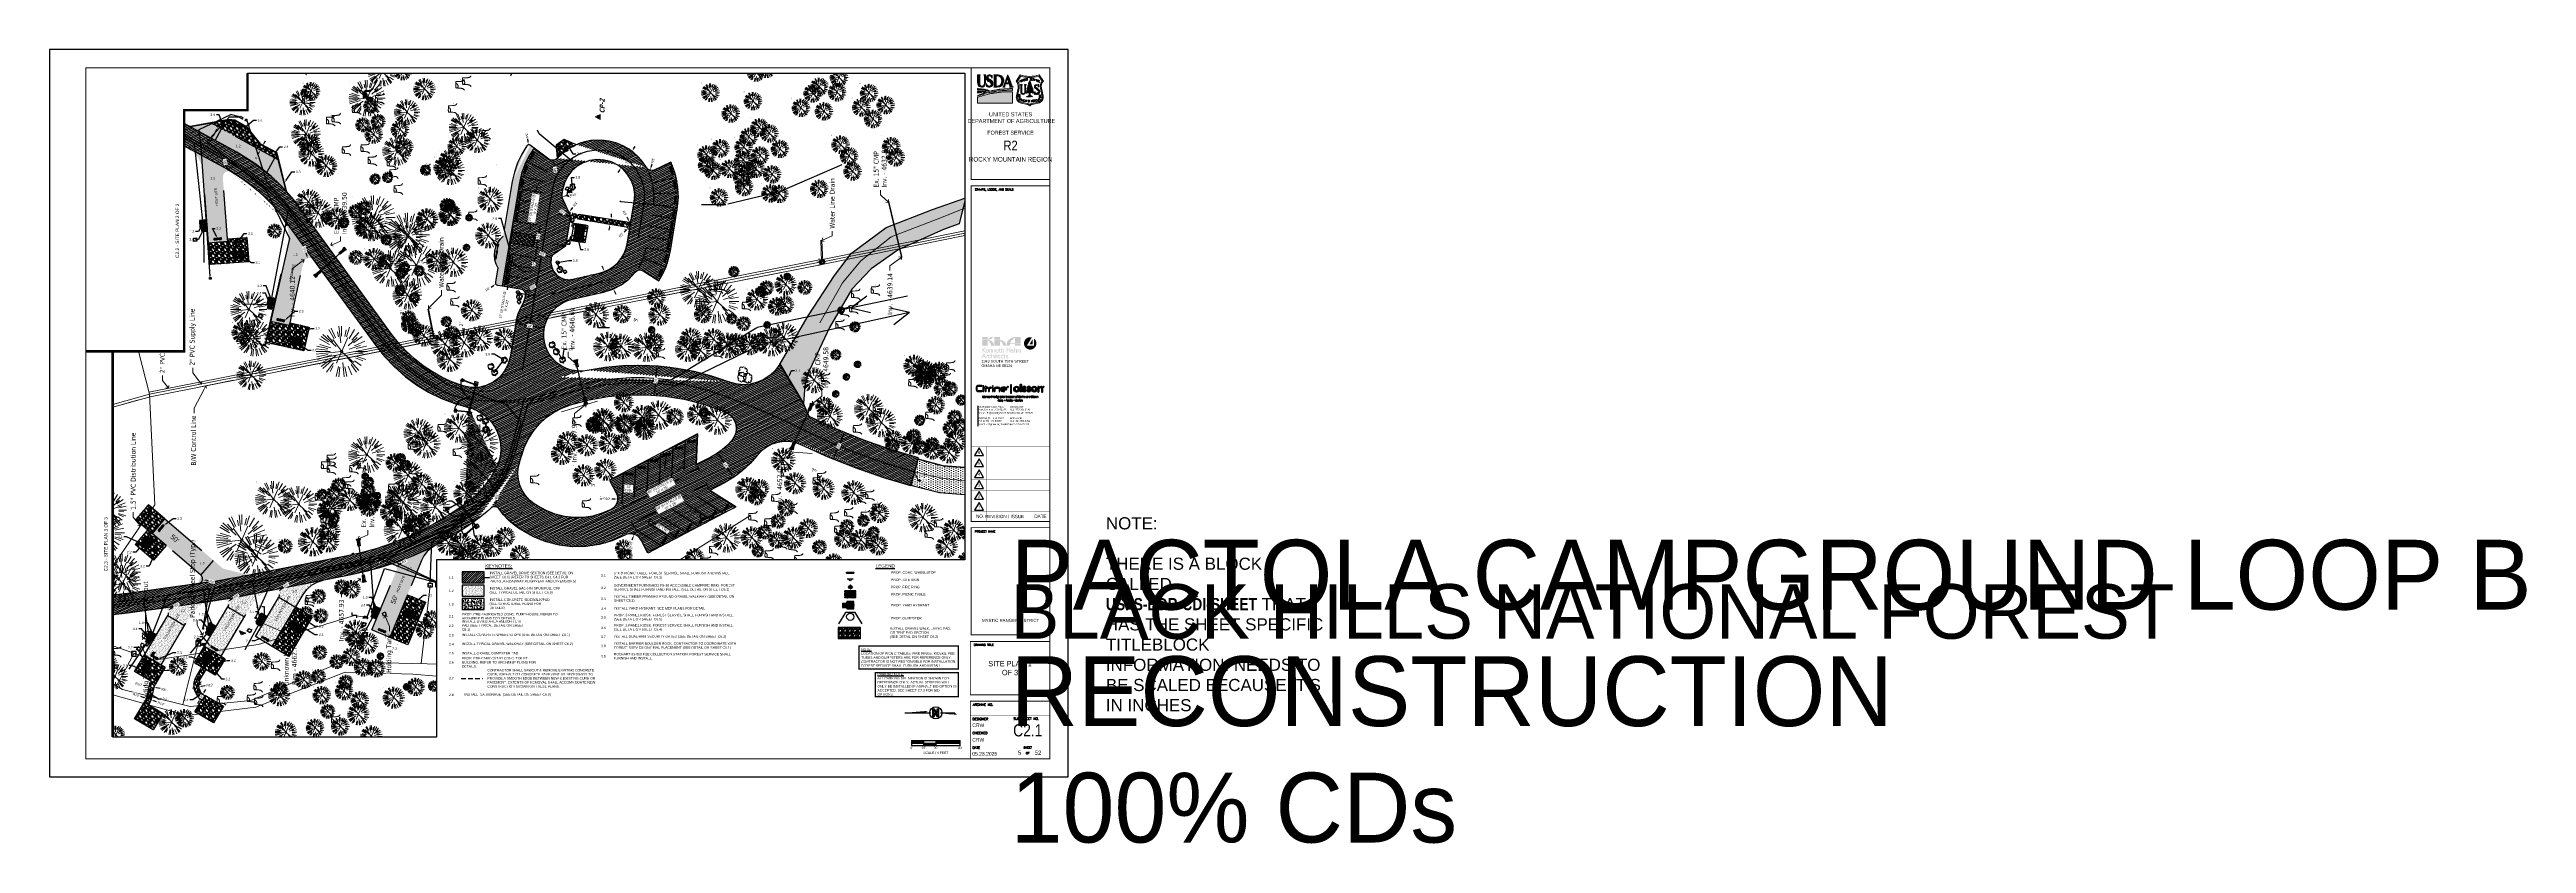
# Paper-space layout 'C2.1 SITE PLAN 1 OF 3' of a CAD drawing. Header units: feet. Extents: x 0 to 102, y -3 to 30.
# The model-space entities are those that its viewports show. They can reach past a viewport. Long polylines and large blocks are cut down to what shows.
import ezdxf
from ezdxf import colors
from ezdxf.entities.mleader import LeaderData, LeaderLine
from ezdxf.enums import TextEntityAlignment as Align
from ezdxf.lldxf.tags import DXFTag
from ezdxf.math import Vec2, Vec3

# ---------------------------------------------------------------- set-up
doc = ezdxf.new("R2018")
doc.units = ezdxf.units.FT
doc.header["$MEASUREMENT"] = 0
doc.set_wipeout_variables(frame=1)
for name, pattern in [('CENTER', [2, 1.25, -0.25, 0.25, -0.25]), ('CENTER2', [1.125, 0.75, -0.125, 0.125, -0.125]), ('DASHED2', [0.375, 0.25, -0.125]), ('DASHED4', [0.1875, 0.125, -0.0625]), ('DASHED8', [0.09375, 0.0625, -0.03125]), ('DIVIDE2', [0.625, 0.25, -0.125, 0, -0.125, 0, -0.125]), ('DOT', [0.25, 0, -0.25]), ('HIDDEN', [0.375, 0.25, -0.125]), ('HIDDEN4', [0.09375, 0.0625, -0.03125]), ('PHANTOM2', [1.25, 0.625, -0.125, 0.125, -0.125, 0.125, -0.125]), ('RAD', [0.13, 0.08, -0.05])]:
    doc.linetypes.add(name, pattern=pattern)
for name, color, linetype in [('-AGGREGATE', 8, 'Continuous'), ('-BARRIERROCK', 6, 'Continuous'), ('-BOLTS-LAGS-SCREWS', 7, 'Continuous'), ('-CONCRETE', 9, 'Continuous'), ('-HARDWARE', 7, 'Continuous'), ('-TIMBER', 5, 'Continuous'), ('-WOOD', 5, 'Continuous'), ('A-BULLETINBOARD', 3, 'Continuous'), ('A-POSTS&BEAMS', 5, 'Continuous'), ('BDR-LOGO', 135, 'Continuous'), ('C-ALGN-CNTR', 1, 'CENTER'), ('C-BLDG-DOOR', 5, 'Continuous'), ('C-BLDG-OTLN', 4, 'Continuous'), ('C-BLDG-PATT', 8, 'Continuous'), ('C-CAMPSITE-PADS', 6, 'Continuous'), ('C-FENCE-FOOTING', 7, 'DASHED8'), ('C-PRKG-ASPH', 8, 'Continuous'), ('C-PRKG-ASPHLT', 8, 'Continuous'), ('C-PRKG-BOLL', 7, 'Continuous'), ('C-PRKG-BOLL-FTNG', 6, 'HIDDEN4'), ('C-PRKG-BOLLARD', 7, 'Continuous'), ('C-PRKG-GRVL', 8, 'Continuous'), ('C-PRKG-SIGN', 1, 'Continuous'), ('C-PRKG-STRP', 136, 'Continuous'), ('C-PRKG-WHEL-STOP', 9, 'Continuous'), ('C-ROAD-ASPHALT', 1, 'Continuous'), ('C-ROAD-CNTR', 1, 'CENTER2'), ('C-ROAD-EDGE', 1, 'Continuous'), ('C-ROAD-GRVL', 1, 'RAD'), ('C-SITE-GATE', 1, 'Continuous'), ('C-SITE-SIGN', 4, 'Continuous'), ('C-SITE-TIMBER', 6, 'Continuous'), ('C-SWLK-CONC', 6, 'Continuous'), ('C-SWLK-CONC-PATT', 8, 'Continuous'), ('C-SWLK-CONC-PATTERN', 8, 'Continuous'), ('C-SWLK-GRVL', 6, 'RAD'), ('C-SWLK-GRVL-PATT', 8, 'Continuous'), ('C-UTIL-ELEC-MEP', 7, 'UGE (.5x)'), ('C-UTIL-HYDRANT', 5, 'Continuous'), ('C-UTIL-STRM-PIPE', 210, 'Continuous'), ('C-UTIL-STRM-STRC', 210, 'Continuous'), ('C-UTIL-WATER-MEP', 7, 'WATER (.5x)'), ('G-BRDR', 7, 'Continuous'), ('G-BRDR-LINE-ST04', 64, 'Continuous'), ('G-BRDR-STMP', 64, 'Continuous'), ('G-BRDR-TEXT-ST01', 64, 'Continuous'), ('G-SYMB-ST02', 2, 'Continuous'), ('G-TEXT-ST02', 2, 'Continuous'), ('G-TEXT-ST03', 3, 'Continuous'), ('G-XREF', 7, 'Continuous'), ('L-BARRIERROCK', 6, 'Continuous'), ('P-SAWCUT', 4, 'HIDDEN'), ('V-FLOOD-PLAIN', 2, 'DIVIDE2'), ('V-PVMT-ASPH', 111, 'Continuous'), ('V-SITE-SIGN', 222, 'Continuous'), ('V-TOPO-SPOT', 8, 'Continuous'), ('V-UTIL-POWR-STRC', 1, 'Continuous'), ('V-UTIL-SSWR-STRC', 8, 'Continuous'), ('V-UTIL-STRM-STRC', 8, 'Continuous'), ('V-UTIL-WATR-STRC', 8, 'Continuous')]:
    doc.layers.add(name, color=color, linetype=linetype)
for name, color, linetype, lineweight in [('-ANGLE-IRON', 8, 'Continuous', 25), ('C-ANNO-TEXT-3', 7, 'Continuous', 20), ('L-TABLE', 5, 'Continuous', 5), ('Layer 2', 7, 'Continuous', 0), ('V-PVMT-HTCH-ASPH', 8, 'Continuous', 13), ('V-SITE-ROCK', 8, 'Continuous', 18), ('V-SITE-VEGE', 8, 'Continuous', 18), ('V-SITE-VEGE-TEXT', 8, 'Continuous', 18), ('V-UTIL-IRRI', 8, 'Continuous', 15), ('V-UTIL-POWR-LINE-UNDR', 8, 'EXIST_PROP POWER UNDERGROUND LINE 1', 15), ('V-UTIL-STRM-LINE', 8, 'STORM (.5x)', 15), ('V-UTIL-WATR-LINE', 8, 'WATER', 15)]:
    doc.layers.add(name, color=color, linetype=linetype, lineweight=lineweight)
for name, color, linetype, plot in [('A-HIDDEN', 8, 'DOT', False), ('G-NPLT', 211, 'Continuous', False), ('G-VPRT', 7, 'Continuous', False)]:
    doc.layers.add(name, color=color, linetype=linetype, plot=plot)
doc.layers.add('G-BRDR-LOGO-NPLT', color=7, linetype='Continuous', true_color=0x373a37, plot=False)
doc.layers.add('G-BRDR-LOGO-ST02', color=7, linetype='Continuous', true_color=0x373a37)
doc.layers.add('V-ANNO-TEXT', color=7, linetype='Continuous', lineweight=13, plot=False)
doc.layers.add('V-PVMT-CNTR', color=8, linetype='Continuous', lineweight=5, plot=False)
doc.styles.add('Arial', font='arial.ttf')
doc.styles.add('Arial Narrow Tlblk', font='ARIALN.TTF')
doc.styles.add('Heading', font='arial.ttf', dxfattribs={"height": 0.12})
doc.styles.add('Normal', font='arial.ttf', dxfattribs={"height": 0.1})
doc.styles.add('RomanS', font='romans.shx')
doc.styles.add('SEI Annotative', font='tahoma.ttf', dxfattribs={"height": 0.1})
doc.styles.add('SEI-Dim & Leader', font='tahoma.ttf')
doc.styles.add('SIMPLEX', font='simplex.shx')
doc.styles.get("Standard").update_dxf_attribs({"font": 'arial.ttf'})
doc.styles.add('Tag', font='romans.shx')
doc.styles.add('TBLK_Normal', font='arial.ttf')
tags = doc.linetypes.add('EXIST_PROP POWER UNDERGROUND LINE 1', pattern='A,1.5,-0.2,["P-UG",Standard,S=0.08,R=0,X=-0.1,Y=-0.04],-0.3', length=2).pattern_tags.tags
tags[6] = DXFTag(74, 10)
tags = doc.linetypes.add('STORM (.5x)', pattern='A,0.75,-0.2,["SD",Standard,S=0.08,R=0,X=-0.1,Y=-0.04],-0.15', length=1.1).pattern_tags.tags
tags[6] = DXFTag(74, 10)
tags = doc.linetypes.add('UGE (.5x)', pattern='A,0.75,-0.2,["UGE",Standard,S=0.08,R=0,X=-0.1,Y=-0.04],-0.2', length=1.15).pattern_tags.tags
tags[6] = DXFTag(74, 10)
tags = doc.linetypes.add('WATER', pattern='A,1.5,-0.2,["W",Standard,S=0.08,R=0,X=-0.1,Y=-0.04],-0.05', length=1.75).pattern_tags.tags
tags[6] = DXFTag(74, 10)
tags = doc.linetypes.add('WATER (.5x)', pattern='A,0.75,-0.2,["W",Standard,S=0.08,R=0,X=-0.1,Y=-0.04],-0.05', length=1).pattern_tags.tags
tags[6] = DXFTag(74, 10)
doc.dimstyles.new('OA_Plan - LDVP', dxfattribs={"dimscale": 20, "dimtxt": 0.1, "dimasz": 0.12, "dimexe": 0.0625, "dimexo": 0.0625, "dimgap": 0.03, "dimtad": 0, "dimdsep": 46, "dimtxsty": 'Normal', "dimcen": 0, "dimclrd": 256, "dimclre": 256, "dimclrt": 256, "dimadec": 4, "dimazin": 2, "dimtfac": 1, "dimtofl": 0, "dimtmove": 0, "dimatfit": 3, "dimfxl": 1, "dimtfill": 1, "dimtolj": 1, "dimtzin": 0, "dimlwd": -1, "dimlwe": -1, "dimarcsym": 0})
doc.dimstyles.new('Plan', dxfattribs={"dimscale": 20, "dimtxt": 0.1, "dimasz": 0.12, "dimexe": 0.0625, "dimexo": 0.0625, "dimgap": 0.08, "dimtad": 0, "dimdec": 0, "dimzin": 0, "dimdsep": 46, "dimtxsty": 'Normal', "dimcen": 0, "dimclrd": 256, "dimclre": 256, "dimclrt": 256, "dimaunit": 1, "dimadec": 4, "dimazin": 0, "dimtfac": 1, "dimtdec": 0, "dimtofl": 0, "dimtmove": 0, "dimatfit": 3, "dimfxl": 1, "dimtfill": 1, "dimtolj": 1, "dimtzin": 0, "dimlwd": -1, "dimlwe": -1, "dimarcsym": 0})
pattern_1 = [(37.5, (0, 0), (-0.0629933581, 1.926823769), [0, -1.52, 0, -1.7, 0, -1.625]), (7.5, (0, 0), (1.7697767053, 2.822146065), [0, -0.82, 0, -1.37, 0, -0.525]), (327.5, (-1.23, 0), (3.1141418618, 0.0056590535), [0, -0.5, 0, -1.8, 0, -2.35]), (317.5, (-1.23, 0), (3.0061266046, 0.877675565), [0, -0.25, 0, -1.18, 0, -1.35])]
pattern_2 = [(228.012787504, (3.6, 5), (-40, -45), [0.67268, -66.595440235]), (184.969740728, (3.15, 4.5), (60, 5), [1.15434, -114.279623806]), (132.510447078, (2, 4.4), (50, -55), [0.81394, -80.58016298]), (267.273689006, (0.05, 3.15), (5, 100), [1.05119, -104.067790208]), (292.833654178, (0, 2.1), (-25, 60), [1.030775, -102.04686564]), (357.273689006, (0.4, 1.15), (-100, 5), [1.05119, -104.067790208]), (37.694240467, (1.45, 1.1), (-65, -50), [1.390145, -137.624242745]), (72.255328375, (2.55, 1.95), (35, 110), [1.31244, -129.931607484]), (121.429565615, (2.95, 3.2), (-40, 65), [1.05475, -104.420365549]), (175.23635831, (2.4, 4.1), (55, -5), [1.20416, -59.003812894]), (222.397437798, (1.2, 4.2), (-60, -55), [1.55724, -154.166875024]), (138.814074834, (5, 3.1), (-35, 30), [0.531505, -52.619224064]), (171.46923439, (4.6, 3.45), (65, -10), [1.011185, -100.10755708]), (225, (3.6, 3.6), (-6e-16, -5), [0.707105, -6.363962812]), (203.198590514, (3.25, 4.2), (25, 10), [0.38079, -37.69807553]), (291.80140949, (2.9, 4.05), (-5, 15), [0.538515, -26.387309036]), (30.96375653, (3.1, 3.55), (15, 10), [0.874645, -28.280114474]), (161.56505118, (3.85, 4), (10, -5), [0.632455, -15.1789333]), (16.389540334, (0, 4.05), (50, 15), [0.886, -87.714225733]), (70.346175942, (0.85, 4.3), (-20.00000000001, -55.00000000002), [0.743305, -73.587038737]), (293.198590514, (3.85, 5), (-10, 25), [0.761575, -37.31729053]), (343.610459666, (4.15, 4.3), (-50, 15), [0.886, -87.714225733]), (339.44395478, (0, 0.95), (-25, 10), [0.8544, -41.865618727]), (294.77514057, (0.8, 0.65), (-25, 55), [0.71589, -70.873215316]), (66.801409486, (3.9, 0), (10, 25), [0.761575, -37.31729053]), (17.354024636, (4.2, 0.7), (-65, -20), [0.838155, -82.977118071]), (69.44395478, (1.45, 0), (-10, -25), [0.4272, -42.292818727]), (101.30993247, (3.6, 0), (-5, 20), [0.25495, -25.240147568]), (165.96375653, (3.55, 0.25), (15, -5), [1.030775, -19.584753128]), (186.009005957, (2.55, 0.5), (50, 5), [0.95525, -94.569615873]), (303.69006753, (3.1, 3.1), (-5, 10), [0.72111, -17.306646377]), (353.157226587, (3.5, 2.5), (85, -10), [1.25897, -124.63781312]), (60.9453959, (4.75, 2.35), (-20, -35), [0.51478, -50.963370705]), (90, (5, 2.8), (-5, 5), [0.3, -4.7]), (120.256437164, (2.45, 0.65), (20, -35), [0.69462, -68.767599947]), (48.012787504, (2.1, 1.25), (40, 45), [1.34536, -65.922760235]), (0, (3, 2.25), (5, 5), [1.3, -3.7]), (325.30484647, (4.3, 2.25), (50, -35), [0.79057, -78.266371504]), (254.0546041, (4.95, 1.8), (-5, -20), [0.72801, -35.672539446]), (207.645975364, (4.75, 1.1), (-95, -50), [1.185325, -117.347370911]), (175.42607874, (3.7, 0.55), (-65, 5), [1.253995, -124.14536704])]

# ---------------------------------------------------------------- blocks, each defined once
blk = doc.blocks.new('FS Shield')
at = {"layer": 'G-BRDR-STMP'}
h = blk.add_hatch(color=256, dxfattribs=at)
h.dxf.hatch_style = 1
h.paths.add_polyline_path([(0.244, 0.38, -0.242814), (0.285, 0.525), (0.198, 0.656, -0.166103), (-0.198, 0.656), (-0.285, 0.525, -0.242814), (-0.244, 0.38), (-0.278, 0.217, 0.414505), (-0.179, 0.066), (-0.048, 0.039, -0.243992), (0, 0, -0.243992), (0.048, 0.039), (0.179, 0.066, 0.414505), (0.278, 0.217)])
h.paths.add_polyline_path([(-0.223, 0.376, 0.218141), (-0.257, 0.527), (-0.189, 0.63, 0.152377), (0.189, 0.63), (0.257, 0.527, 0.218141), (0.223, 0.376), (0.257, 0.213, -0.414505), (0.175, 0.087), (0.043, 0.06, 0.140661), (0, 0.038, 0.140661), (-0.043, 0.06), (-0.175, 0.087, -0.414505), (-0.257, 0.213)], flags=16)
h.paths.add_polyline_path([(-0.1, 0.298), (-0.1, 0.298, -1), (-0.166, 0.298), (-0.166, 0.298, 0.998073)], flags=0)
h.paths.add_polyline_path([(-0.074, 0.283, 0.217701), (-0.073, 0.291), (-0.064, 0.3), (-0.063, 0.305), (-0.053, 0.318), (-0.051, 0.322, 0.19301), (-0.067, 0.319, -0.295387), (-0.066, 0.323, -0.032951), (-0.061, 0.328, 0.170622), (-0.056, 0.339, -0.23866), (-0.052, 0.345, 0.171128), (-0.041, 0.357, 0.896588), (-0.046, 0.359), (-0.051, 0.357), (-0.053, 0.356), (-0.055, 0.353, -0.303734), (-0.051, 0.363, 0.719585), (-0.054, 0.373, 0.230439), (-0.06, 0.37, -0.128843), (-0.053, 0.38, 0.074045), (-0.043, 0.393), (-0.035, 0.401), (-0.03, 0.407, 0.993685), (-0.033, 0.409, -0.189055), (-0.041, 0.404, 0.089309), (-0.04, 0.412, -0.326628), (-0.037, 0.418, 0.341744), (-0.034, 0.423), (-0.032, 0.43), (-0.039, 0.432), (-0.035, 0.437), (-0.034, 0.441), (-0.026, 0.447), (-0.019, 0.465), (-0.018, 0.469, 0.92852), (-0.021, 0.471, 0.33514), (-0.027, 0.469, -0.005353), (-0.026, 0.475, 0.5916), (-0.028, 0.478, 0.219176), (-0.017, 0.495, -0.13116), (-0.014, 0.503, 0.04801), (-0.008, 0.512, 0.029394), (-0.001, 0.531, -0.109847), (0.011, 0.509, 0.137954), (0.021, 0.491, 0.125309), (0.015, 0.493, 0.275089), (0.024, 0.469), (0.027, 0.461), (0.029, 0.455, 0.043054), (0.035, 0.447, -1.370275), (0.033, 0.446), (0.029, 0.449), (0.025, 0.449), (0.025, 0.447, 0.124458), (0.04, 0.426, 0.096736), (0.034, 0.427, -0.114328), (0.039, 0.412, 0.23545), (0.042, 0.408, -0.266794), (0.044, 0.403, 0.016051), (0.055, 0.392, 0.072041), (0.046, 0.393, 0.435338), (0.041, 0.395, 0.010058), (0.056, 0.369, 0.189905), (0.065, 0.363, -0.243249), (0.069, 0.359, 0.134006), (0.061, 0.359, -0.24982), (0.054, 0.361, 1.322278), (0.052, 0.357, 0.175179), (0.066, 0.336, -0.066467), (0.068, 0.327, -0.741881), (0.066, 0.326, 0.029676), (0.074, 0.316, -0.099505), (0.081, 0.306, 0.046515), (0.071, 0.314, 1.415545), (0.07, 0.31), (0.077, 0.291, -0.427657), (0.078, 0.28, 0.459333), (0.079, 0.273, -0.59758), (0.075, 0.279, 0.930872), (0.071, 0.282), (0.068, 0.281), (0.065, 0.281, 0.683561), (0.063, 0.275, -0.303146), (0.055, 0.28), (0.051, 0.286), (0.039, 0.288), (0.035, 0.287), (0.034, 0.285), (0.029, 0.289), (0.024, 0.289), (0.02, 0.293), (0.018, 0.297, 0.677276), (0.011, 0.298, 0.150091), (0.008, 0.279, -0.051223), (0.011, 0.225, -0.009226), (0.018, 0.223, -0.136436), (0.026, 0.219, 0.091757), (0.031, 0.216, 0.542625), (0.031, 0.216), (0.035, 0.214), (0.04, 0.211), (0.043, 0.211, -0.146149), (0.06, 0.199, -0.079398), (0.052, 0.202, -0.254648), (0.043, 0.201, 0.18232), (0.028, 0.201, -0.123873), (-0.001, 0.199, 0.063634), (-0.014, 0.199, -0.150743), (-0.023, 0.201, 0.01873), (-0.041, 0.198, -0.166823), (-0.052, 0.2, 0.248807), (-0.069, 0.199, -0.123464), (-0.054, 0.205, 0.108954), (-0.04, 0.211, -0.108093), (-0.028, 0.216, 0.102825), (-0.023, 0.218), (-0.012, 0.225, 0.302817), (-0.011, 0.228), (-0.009, 0.29, 0.807359), (-0.016, 0.292, -0.322228), (-0.025, 0.287, 0.323267), (-0.04, 0.279, -0.037195), (-0.064, 0.277, 0.174342), (-0.074, 0.273, -0.219804)], flags=0)
h.paths.add_polyline_path([(0.25, 0.229), (0.25, 0.244), (0.188, 0.244), (0.188, 0.229)], flags=8)
h.paths.add_polyline_path([(0.25, 0.202), (0.25, 0.218), (0.188, 0.218), (0.188, 0.202)], flags=8)
h.paths.add_polyline_path([(0.248, 0.172), (0.25, 0.188), (0.189, 0.195), (0.187, 0.179)], flags=8)
h.paths.add_polyline_path([(0.228, 0.13), (0.237, 0.143), (0.187, 0.178), (0.177, 0.165)], flags=8)
h.paths.add_polyline_path([(0.214, 0.116), (0.224, 0.125), (0.182, 0.17), (0.172, 0.161)], flags=8)
h.paths.add_polyline_path([(0.17, 0.096), (0.186, 0.1), (0.17, 0.159), (0.154, 0.155)], flags=8)
h.paths.add_polyline_path([(0.141, 0.09), (0.158, 0.094), (0.147, 0.154), (0.13, 0.151)], flags=8)
h.paths.add_polyline_path([(0.123, 0.087), (0.113, 0.148)], flags=8)
h.paths.add_polyline_path([(0.088, 0.082), (0.104, 0.084), (0.096, 0.145), (0.08, 0.143)], flags=8)
h.paths.add_polyline_path([(0.06, 0.08), (0.077, 0.081), (0.072, 0.143), (0.054, 0.141)], flags=8)
h.paths.add_polyline_path([(0.032, 0.078), (0.05, 0.079), (0.047, 0.141), (0.029, 0.14)], flags=8)
h.paths.add_polyline_path([(-0.018, 0.078), (0.018, 0.078), (0.018, 0.139), (-0.018, 0.139)], flags=8)
h.paths.add_polyline_path([(-0.037, 0.078), (-0.018, 0.078), (-0.016, 0.139), (-0.035, 0.14)], flags=8)
h.paths.add_polyline_path([(-0.077, 0.081), (-0.06, 0.08), (-0.055, 0.141), (-0.071, 0.143)], flags=8)
h.paths.add_polyline_path([(-0.104, 0.084), (-0.088, 0.082), (-0.08, 0.143), (-0.096, 0.145)], flags=8)
h.paths.add_polyline_path([(-0.13, 0.088), (-0.115, 0.086), (-0.106, 0.147), (-0.121, 0.149)], flags=8)
h.paths.add_polyline_path([(-0.159, 0.094), (-0.141, 0.09), (-0.129, 0.151), (-0.147, 0.154)], flags=8)
h.paths.add_polyline_path([(-0.186, 0.1), (-0.17, 0.096), (-0.154, 0.155), (-0.17, 0.159)], flags=8)
h.paths.add_polyline_path([(-0.219, 0.12), (-0.206, 0.11), (-0.168, 0.158), (-0.181, 0.168)], flags=8)
h.paths.add_polyline_path([(-0.242, 0.152), (-0.233, 0.136), (-0.179, 0.166), (-0.188, 0.182)], flags=8)
h.paths.add_polyline_path([(-0.25, 0.188), (-0.248, 0.172), (-0.187, 0.179), (-0.189, 0.195)], flags=8)
h.paths.add_polyline_path([(-0.25, 0.218), (-0.25, 0.202), (-0.188, 0.202), (-0.188, 0.218)], flags=8)
h.paths.add_polyline_path([(-0.25, 0.245), (-0.25, 0.228), (-0.188, 0.228), (-0.188, 0.245)], flags=8)
h.paths.add_polyline_path([(0.179, 0.49), (0.218, 0.482), (0.218, 0.55), (0.179, 0.558)], flags=8)
h.paths.add_polyline_path([(0.149, 0.503), (0.19, 0.495), (0.19, 0.561), (0.149, 0.569)], flags=8)
h.paths.add_polyline_path([(0.129, 0.51), (0.151, 0.51), (0.151, 0.574), (0.129, 0.574)], flags=8)
h.paths.add_polyline_path([(0.088, 0.521), (0.131, 0.516), (0.131, 0.579), (0.088, 0.585)], flags=8)
h.paths.add_polyline_path([(0.059, 0.527), (0.098, 0.524), (0.098, 0.586), (0.059, 0.589)], flags=8)
h.paths.add_polyline_path([(0.028, 0.531), (0.066, 0.529), (0.066, 0.591), (0.028, 0.592)], flags=8)
h.paths.add_polyline_path([(-0.004, 0.532), (0.036, 0.531), (0.036, 0.593), (-0.004, 0.594)], flags=8)
h.paths.add_polyline_path([(-0.067, 0.529), (-0.028, 0.531), (-0.028, 0.592), (-0.067, 0.59)], flags=8)
h.paths.add_polyline_path([(-0.089, 0.523), (-0.07, 0.527), (-0.066, 0.59), (-0.084, 0.587)], flags=8)
h.paths.add_polyline_path([(-0.129, 0.516), (-0.09, 0.521), (-0.09, 0.584), (-0.129, 0.58)], flags=8)
h.paths.add_polyline_path([(-0.16, 0.507), (-0.12, 0.513), (-0.12, 0.577), (-0.16, 0.571)], flags=8)
h.paths.add_polyline_path([(-0.191, 0.495), (-0.149, 0.503), (-0.149, 0.569), (-0.191, 0.561)], flags=8)
h.paths.add_polyline_path([(-0.218, 0.482), (-0.179, 0.49), (-0.179, 0.558), (-0.218, 0.55)], flags=8)
h = blk.add_hatch(color=256, dxfattribs=at)
h.dxf.hatch_style = 1
edge = h.paths.add_edge_path()
edge.add_arc((-0.024, 0.026), 0.202, 77.7762, 79.8906, ccw=False)
edge.add_arc((0.015, 0.208), 0.0154, 46.6993, 77.7762, ccw=False)
edge.add_arc((0.037, 0.232), 0.017, 226.6993, 247.6698)
edge.add_arc((0.031, 0.216), 0.000504, 247.6698, 361.6112)
edge.add_line((0.031, 0.216), (0.035, 0.214))
edge.add_line((0.035, 0.214), (0.04, 0.211))
edge.add_line((0.04, 0.211), (0.043, 0.211))
edge.add_arc((0.031, 0.176), 0.0369, 38.7298, 71.9892, ccw=False)
edge.add_arc((0.064, 0.226), 0.0275, 244.8609, 263.0196, ccw=False)
edge.add_arc((0.047, 0.209), 0.0095, 247.4941, 304.6405, ccw=False)
edge.add_arc((0.035, 0.181), 0.0212, 67.4941, 108.8248)
edge.add_arc((0.009, 0.258), 0.06, 260.5792, 288.8248, ccw=False)
edge.add_arc((-0.01, 0.149), 0.0508, 80.5792, 95.1433)
edge.add_arc((-0.016, 0.215), 0.0157, 240.8537, 275.1433, ccw=False)
edge.add_arc((0.007, -0.032), 0.235, 97.2688, 101.5609)
edge.add_arc((-0.044, 0.215), 0.0173, 243.6768, 281.5609, ccw=False)
edge.add_arc((-0.06, 0.183), 0.0181, 63.6768, 119.5644)
edge.add_arc((-0.049, 0.174), 0.032, 99.594, 127.7474, ccw=False)
edge.add_arc((-0.06, 0.241), 0.0357, 279.594, 304.4664)
edge.add_arc((-0.023, 0.187), 0.0298, 99.7892, 124.4664, ccw=False)
edge.add_arc((-0.031, 0.231), 0.0153, 279.7892, 300.6858)
edge.add_line((-0.023, 0.218), (-0.012, 0.225))
edge.add_arc((-0.014, 0.228), 0.0038, 301.9791, 369.3679)
edge.add_line((-0.011, 0.228), (-0.009, 0.29))
edge.add_arc((-0.013, 0.29), 0.00403, 358.0581, 513.722)
edge.add_arc((-0.024, 0.296), 0.00876, 262.2805, 333.722, ccw=False)
edge.add_arc((-0.027, 0.272), 0.0148, 82.2805, 153.9377)
edge.add_arc((-0.065, 0.434), 0.157, 270.4582, 278.9786, ccw=False)
edge.add_arc((-0.064, 0.261), 0.0164, 90.4582, 130.0168)
edge.add_arc((-0.064, 0.278), 0.0115, 153.1354, 202.7221, ccw=False)
edge.add_arc((-0.083, 0.287), 0.0104, 333.1354, 382.2623)
edge.add_line((-0.073, 0.291), (-0.064, 0.3))
edge.add_line((-0.064, 0.3), (-0.063, 0.305))
edge.add_line((-0.063, 0.305), (-0.053, 0.318))
edge.add_line((-0.053, 0.318), (-0.051, 0.322))
edge.add_arc((-0.055, 0.301), 0.0209, 78.8277, 122.5251)
edge.add_arc((-0.063, 0.32), 0.00355, 141.9207, 207.7466, ccw=False)
edge.add_arc((-0.019, 0.286), 0.0595, 134.3716, 141.9207, ccw=False)
edge.add_arc((-0.073, 0.341), 0.0178, 314.3716, 353.1023)
edge.add_arc((-0.047, 0.338), 0.00831, 119.4097, 173.1023, ccw=False)
edge.add_arc((-0.063, 0.365), 0.023, 299.4097, 338.2531)
edge.add_arc((-0.044, 0.358), 0.00257, 338.2531, 505.7692)
edge.add_line((-0.046, 0.359), (-0.051, 0.357))
edge.add_line((-0.051, 0.357), (-0.053, 0.356))
edge.add_line((-0.053, 0.356), (-0.055, 0.353))
edge.add_arc((-0.045, 0.355), 0.0102, 124.6681, 192.2493, ccw=False)
edge.add_arc((-0.054, 0.368), 0.00527, 304.6681, 447.6211)
edge.add_arc((-0.054, 0.365), 0.00823, 87.6211, 139.5277)
edge.add_arc((-0.038, 0.362), 0.0242, 130.7407, 160.1074, ccw=False)
edge.add_arc((-0.09, 0.423), 0.056, 310.7407, 327.6796)
edge.add_line((-0.043, 0.393), (-0.035, 0.401))
edge.add_line((-0.035, 0.401), (-0.03, 0.407))
edge.add_arc((-0.032, 0.408), 0.00155, 322.0684, 501.3425)
edge.add_arc((-0.043, 0.417), 0.0132, 278.5197, 321.3425, ccw=False)
edge.add_arc((-0.061, 0.41), 0.0204, 344.2814, 364.6955)
edge.add_arc((-0.034, 0.412), 0.0062, 112.3414, 184.6955, ccw=False)
edge.add_arc((-0.038, 0.422), 0.00453, 292.3414, 367.8116)
edge.add_line((-0.034, 0.423), (-0.032, 0.43))
edge.add_line((-0.032, 0.43), (-0.039, 0.432))
edge.add_line((-0.039, 0.432), (-0.035, 0.437))
edge.add_line((-0.035, 0.437), (-0.034, 0.441))
edge.add_line((-0.034, 0.441), (-0.026, 0.447))
edge.add_line((-0.026, 0.447), (-0.019, 0.465))
edge.add_line((-0.019, 0.465), (-0.018, 0.469))
edge.add_arc((-0.019, 0.47), 0.00184, 332.6766, 504.1859)
edge.add_arc((-0.023, 0.466), 0.00561, 65.2579, 139.3702)
edge.add_arc((0.266, 0.393), 0.303, 164.1578, 165.3846, ccw=False)
edge.add_arc((-0.027, 0.476), 0.00195, 344.1578, 466.592)
edge.add_arc((-0.041, 0.498), 0.0244, 303.3448, 352.7943)
edge.add_arc((-0.001, 0.493), 0.0161, 142.9053, 172.7943, ccw=False)
edge.add_arc((-0.061, 0.538), 0.0589, 322.9053, 333.8999)
edge.add_arc((-0.159, 0.587), 0.168, 333.8999, 340.6345)
edge.add_arc((-0.044, 0.495), 0.056, 14.6943, 39.7689, ccw=False)
edge.add_arc((0.047, 0.519), 0.0381, 194.6943, 226.1128)
edge.add_arc((0.015, 0.48), 0.0123, 62.0111, 90.581)
edge.add_arc((0.04, 0.489), 0.0252, 170.5834, 232.1073)
edge.add_line((0.024, 0.469), (0.027, 0.461))
edge.add_line((0.027, 0.461), (0.029, 0.455))
edge.add_arc((0.077, 0.485), 0.0564, 212.6271, 222.4882)
edge.add_arc((0.034, 0.446), 0.00121, -173.0268, 42.4882, ccw=False)
edge.add_line((0.033, 0.446), (0.029, 0.449))
edge.add_line((0.029, 0.449), (0.025, 0.449))
edge.add_line((0.025, 0.449), (0.025, 0.447))
edge.add_arc((0.073, 0.466), 0.052, 201.7042, 230.082)
edge.add_arc((0.036, 0.412), 0.0155, 74.3023, 96.4038)
edge.add_arc((0.004, 0.408), 0.035, 6.2546, 32.3434, ccw=False)
edge.add_arc((0.045, 0.413), 0.00576, 186.2546, 239.2505)
edge.add_arc((0.039, 0.403), 0.00498, -0.5024, 59.2505, ccw=False)
edge.add_arc((0.222, 0.571), 0.244, 223.3934, 227.0716)
edge.add_arc((0.049, 0.36), 0.0328, 78.8277, 95.3098)
edge.add_arc((0.043, 0.392), 0.00357, 21.3951, 115.4963)
edge.add_arc((0.693, 0.762), 0.748, 209.3613, 211.6664)
edge.add_arc((0.069, 0.376), 0.0142, 211.6664, 254.6772)
edge.add_arc((0.063, 0.357), 0.00617, 19.9906, 74.6772, ccw=False)
edge.add_arc((0.064, 0.344), 0.0152, 71.2951, 101.8251)
edge.add_arc((0.06, 0.366), 0.00731, 225.719, 281.8251, ccw=False)
edge.add_arc((0.053, 0.359), 0.00227, 45.719, 257.3224)
edge.add_arc((0.089, 0.366), 0.0378, 192.8665, 232.6114)
edge.add_arc((0.033, 0.323), 0.0354, 5.2612, 20.4719, ccw=False)
edge.add_arc((0.067, 0.326), 0.00122, -135.777, 5.2612, ccw=False)
edge.add_arc((0.148, 0.389), 0.103, 217.8435, 224.567)
edge.add_arc((0.052, 0.295), 0.0306, 21.837, 44.567, ccw=False)
edge.add_arc((0.037, 0.258), 0.0652, 48.1487, 58.8015)
edge.add_arc((0.07, 0.312), 0.00182, 58.8015, 277.8456)
edge.add_line((0.07, 0.31), (0.077, 0.291))
edge.add_arc((0.073, 0.285), 0.00774, -41.106, 51.5113, ccw=False)
edge.add_arc((0.082, 0.277), 0.0048, 138.894, 237.5775)
edge.add_arc((0.079, 0.277), 0.00438, 154.1697, 277.6165, ccw=False)
edge.add_arc((0.073, 0.28), 0.00241, 334.1697, 505.9681)
edge.add_line((0.071, 0.282), (0.068, 0.281))
edge.add_line((0.068, 0.281), (0.065, 0.281))
edge.add_arc((0.065, 0.277), 0.0036, 90, 227.42)
edge.add_arc((0.063, 0.283), 0.00812, 200.3742, 267.832, ccw=False)
edge.add_line((0.055, 0.28), (0.051, 0.286))
edge.add_line((0.051, 0.286), (0.039, 0.288))
edge.add_line((0.039, 0.288), (0.035, 0.287))
edge.add_line((0.035, 0.287), (0.034, 0.285))
edge.add_line((0.034, 0.285), (0.029, 0.289))
edge.add_line((0.029, 0.289), (0.024, 0.289))
edge.add_line((0.024, 0.289), (0.02, 0.293))
edge.add_line((0.02, 0.293), (0.018, 0.297))
edge.add_arc((0.015, 0.296), 0.00375, 17.83, 154.2655)
edge.add_arc((0.04, 0.284), 0.0314, 154.2655, 188.409)
edge.add_arc((-0.257, 0.24), 0.268, -3.3201, 8.409, ccw=False)
edge = h.paths.add_edge_path()
edge.add_line((0.099, 0.3), (0.11, 0.3))
edge.add_arc((0.15, 0.3), 0.0402, 180.0804, 262.8912)
edge.add_arc((0.151, 0.296), 0.0368, 260.7155, 309.9664)
edge.add_arc((0.142, 0.299), 0.0452, 316.8203, 365.324)
edge.add_arc((0.152, 0.299), 0.0353, 6.1629, 56.927)
edge.add_arc((83.82, 94.291), 125.802, 228.28476, 228.32305, ccw=False)
edge.add_arc((0.125, 0.408), 0.0285, 190.2628, 233.9243, ccw=False)
edge.add_arc((0.138, 0.409), 0.042, 112.0719, 189.3983, ccw=False)
edge.add_arc((0.144, 0.393), 0.0599, 59.5827, 111.1265, ccw=False)
edge.add_line((0.174, 0.444), (0.174, 0.452))
edge.add_line((0.174, 0.452), (0.189, 0.452))
edge.add_line((0.189, 0.452), (0.189, 0.409))
edge.add_line((0.189, 0.409), (0.178, 0.409))
edge.add_arc((0.149, 0.41), 0.0293, 357.7915, 404.6693)
edge.add_arc((0.149, 0.4), 0.0375, 56.1098, 120.0065)
edge.add_arc((0.142, 0.415), 0.021, 123.8169, 228.851)
edge.add_arc((9.211, 10.432), 13.534, 227.8457, 228.2378)
edge.add_arc((0.156, 0.303), 0.0533, 12.8451, 39.4794, ccw=False)
edge.add_arc((0.146, 0.308), 0.0626, -54.777, 6.8258, ccw=False)
edge.add_arc((0.152, 0.304), 0.0559, 221.1353, 302.5344, ccw=False)
edge.add_line((0.11, 0.267), (0.11, 0.248))
edge.add_line((0.11, 0.248), (0.099, 0.248))
edge.add_line((0.099, 0.248), (0.099, 0.3))
edge = h.paths.add_edge_path()
edge.add_line((-0.112, 0.453), (-0.112, 0.443))
edge.add_line((-0.112, 0.443), (-0.104, 0.443))
edge.add_arc((-0.104, 0.439), 0.00354, 0, 90, ccw=False)
edge.add_line((-0.1, 0.439), (-0.1, 0.298))
edge.add_arc((-0.133, 0.298), 0.0329, 180.4422, 359.5578, ccw=False)
edge.add_line((-0.166, 0.298), (-0.166, 0.439))
edge.add_arc((-0.163, 0.439), 0.00354, 90, 180, ccw=False)
edge.add_line((-0.163, 0.443), (-0.16, 0.443))
edge.add_line((-0.16, 0.443), (-0.16, 0.453))
edge.add_line((-0.16, 0.453), (-0.195, 0.453))
edge.add_line((-0.195, 0.453), (-0.195, 0.443))
edge.add_line((-0.195, 0.443), (-0.193, 0.443))
edge.add_arc((-0.193, 0.439), 0.00354, 0, 90, ccw=False)
edge.add_line((-0.189, 0.439), (-0.189, 0.298))
edge.add_arc((-0.139, 0.298), 0.0503, 180, 360)
edge.add_line((-0.089, 0.298), (-0.089, 0.439))
edge.add_arc((-0.085, 0.439), 0.00354, 90, 180, ccw=False)
edge.add_line((-0.085, 0.443), (-0.077, 0.443))
edge.add_line((-0.077, 0.443), (-0.077, 0.453))
edge.add_line((-0.077, 0.453), (-0.112, 0.453))
h.paths.add_polyline_path([(0.25, 0.229), (0.25, 0.244), (0.188, 0.244), (0.188, 0.229)], flags=9)
h.paths.add_polyline_path([(0.25, 0.202), (0.25, 0.218), (0.188, 0.218), (0.188, 0.202)], flags=9)
h.paths.add_polyline_path([(0.248, 0.172), (0.25, 0.188), (0.189, 0.195), (0.187, 0.179)], flags=9)
h.paths.add_polyline_path([(0.228, 0.13), (0.237, 0.143), (0.187, 0.178), (0.177, 0.165)], flags=9)
h.paths.add_polyline_path([(0.214, 0.116), (0.224, 0.125), (0.182, 0.17), (0.172, 0.161)], flags=9)
h.paths.add_polyline_path([(0.17, 0.096), (0.186, 0.1), (0.17, 0.159), (0.154, 0.155)], flags=9)
h.paths.add_polyline_path([(0.141, 0.09), (0.158, 0.094), (0.147, 0.154), (0.13, 0.151)], flags=9)
h.paths.add_polyline_path([(0.123, 0.087), (0.113, 0.148)], flags=9)
h.paths.add_polyline_path([(0.088, 0.082), (0.104, 0.084), (0.096, 0.145), (0.08, 0.143)], flags=9)
h.paths.add_polyline_path([(0.06, 0.08), (0.077, 0.081), (0.072, 0.143), (0.054, 0.141)], flags=9)
h.paths.add_polyline_path([(0.032, 0.078), (0.05, 0.079), (0.047, 0.141), (0.029, 0.14)], flags=9)
h.paths.add_polyline_path([(-0.018, 0.078), (0.018, 0.078), (0.018, 0.139), (-0.018, 0.139)], flags=9)
h.paths.add_polyline_path([(-0.037, 0.078), (-0.018, 0.078), (-0.016, 0.139), (-0.035, 0.14)], flags=9)
h.paths.add_polyline_path([(-0.077, 0.081), (-0.06, 0.08), (-0.055, 0.141), (-0.071, 0.143)], flags=9)
h.paths.add_polyline_path([(-0.104, 0.084), (-0.088, 0.082), (-0.08, 0.143), (-0.096, 0.145)], flags=9)
h.paths.add_polyline_path([(-0.13, 0.088), (-0.115, 0.086), (-0.106, 0.147), (-0.121, 0.149)], flags=9)
h.paths.add_polyline_path([(-0.159, 0.094), (-0.141, 0.09), (-0.129, 0.151), (-0.147, 0.154)], flags=9)
h.paths.add_polyline_path([(-0.186, 0.1), (-0.17, 0.096), (-0.154, 0.155), (-0.17, 0.159)], flags=9)
h.paths.add_polyline_path([(-0.219, 0.12), (-0.206, 0.11), (-0.168, 0.158), (-0.181, 0.168)], flags=9)
h.paths.add_polyline_path([(-0.242, 0.152), (-0.233, 0.136), (-0.179, 0.166), (-0.188, 0.182)], flags=9)
h.paths.add_polyline_path([(-0.25, 0.188), (-0.248, 0.172), (-0.187, 0.179), (-0.189, 0.195)], flags=9)
h.paths.add_polyline_path([(-0.25, 0.218), (-0.25, 0.202), (-0.188, 0.202), (-0.188, 0.218)], flags=9)
h.paths.add_polyline_path([(-0.25, 0.245), (-0.25, 0.228), (-0.188, 0.228), (-0.188, 0.245)], flags=9)
h.paths.add_polyline_path([(0.179, 0.49), (0.218, 0.482), (0.218, 0.55), (0.179, 0.558)], flags=9)
h.paths.add_polyline_path([(0.149, 0.503), (0.19, 0.495), (0.19, 0.561), (0.149, 0.569)], flags=9)
h.paths.add_polyline_path([(0.129, 0.51), (0.151, 0.51), (0.151, 0.574), (0.129, 0.574)], flags=9)
h.paths.add_polyline_path([(0.088, 0.521), (0.131, 0.516), (0.131, 0.579), (0.088, 0.585)], flags=9)
h.paths.add_polyline_path([(0.059, 0.527), (0.098, 0.524), (0.098, 0.586), (0.059, 0.589)], flags=9)
h.paths.add_polyline_path([(0.028, 0.531), (0.066, 0.529), (0.066, 0.591), (0.028, 0.592)], flags=9)
h.paths.add_polyline_path([(-0.004, 0.532), (0.036, 0.531), (0.036, 0.593), (-0.004, 0.594)], flags=9)
h.paths.add_polyline_path([(-0.067, 0.529), (-0.028, 0.531), (-0.028, 0.592), (-0.067, 0.59)], flags=9)
h.paths.add_polyline_path([(-0.089, 0.523), (-0.07, 0.527), (-0.066, 0.59), (-0.084, 0.587)], flags=9)
h.paths.add_polyline_path([(-0.129, 0.516), (-0.09, 0.521), (-0.09, 0.584), (-0.129, 0.58)], flags=9)
h.paths.add_polyline_path([(-0.16, 0.507), (-0.12, 0.513), (-0.12, 0.577), (-0.16, 0.571)], flags=9)
h.paths.add_polyline_path([(-0.191, 0.495), (-0.149, 0.503), (-0.149, 0.569), (-0.191, 0.561)], flags=9)
h.paths.add_polyline_path([(-0.218, 0.482), (-0.179, 0.49), (-0.179, 0.558), (-0.218, 0.55)], flags=9)
at = {"layer": 'G-BRDR-STMP', "lineweight": 20}
for points in [[(-0.048, 0.039), (-0.179, 0.066, -0.414505), (-0.278, 0.217), (-0.244, 0.38, 0.242814), (-0.285, 0.525), (-0.198, 0.656, 0.166103), (0.198, 0.656), (0.285, 0.525, 0.242814), (0.244, 0.38), (0.278, 0.217, -0.414505), (0.179, 0.066), (0.048, 0.039, 0.243992), (0, 0, 0.243992)], [(-0.043, 0.06), (-0.175, 0.087, -0.414505), (-0.257, 0.213), (-0.223, 0.376, 0.218141), (-0.257, 0.527), (-0.189, 0.63, 0.152377), (0.189, 0.63), (0.257, 0.527, 0.218141), (0.223, 0.376), (0.257, 0.213, -0.414505), (0.175, 0.087), (0.043, 0.06, 0.140661), (0, 0.038, 0.140661)]]:
    blk.add_lwpolyline(points, format="xyb", close=True, dxfattribs=at)
at = {"layer": 'G-BRDR-STMP', "lineweight": 13}
for points in [[(0.011, 0.225, -0.009226), (0.018, 0.223, -0.136436), (0.026, 0.219, 0.091757), (0.031, 0.216, 0.542625), (0.031, 0.216), (0.035, 0.214), (0.04, 0.211), (0.043, 0.211, -0.146149), (0.06, 0.199, -0.079398), (0.052, 0.202, -0.254648), (0.043, 0.201, 0.18232), (0.028, 0.201, -0.123873), (-0.001, 0.199, 0.063634), (-0.014, 0.199, -0.150743), (-0.023, 0.201, 0.01873), (-0.041, 0.198, -0.166823), (-0.052, 0.2, 0.248807), (-0.069, 0.199, -0.123464), (-0.054, 0.205, 0.108954), (-0.04, 0.211, -0.108093), (-0.028, 0.216, 0.091432), (-0.023, 0.218), (-0.012, 0.225, 0.302817), (-0.011, 0.228), (-0.009, 0.29, 0.807359), (-0.016, 0.292, -0.322228), (-0.025, 0.287, 0.323267), (-0.04, 0.279, -0.037195), (-0.064, 0.277, 0.174342), (-0.074, 0.273, -0.219804), (-0.074, 0.283, 0.217701), (-0.073, 0.291), (-0.064, 0.3), (-0.063, 0.305), (-0.053, 0.318), (-0.051, 0.322, 0.19301), (-0.067, 0.319, -0.295387), (-0.066, 0.323, -0.032951), (-0.061, 0.328, 0.170622), (-0.056, 0.339, -0.23866), (-0.052, 0.345, 0.171128), (-0.041, 0.357, 0.896588), (-0.046, 0.359), (-0.051, 0.357), (-0.053, 0.356), (-0.055, 0.353, -0.303734), (-0.051, 0.363, 0.719585), (-0.054, 0.373, 0.230439), (-0.06, 0.37, -0.128843), (-0.053, 0.38, 0.074045), (-0.043, 0.393), (-0.035, 0.401), (-0.03, 0.407, 0.993685), (-0.033, 0.409, -0.189055), (-0.041, 0.404, 0.089309), (-0.04, 0.412, -0.326628), (-0.037, 0.418, 0.341744), (-0.034, 0.423), (-0.032, 0.43), (-0.039, 0.432), (-0.035, 0.437), (-0.034, 0.441), (-0.026, 0.447), (-0.019, 0.465), (-0.018, 0.469, 0.92852), (-0.021, 0.471, 0.33514), (-0.027, 0.469, -0.005353), (-0.026, 0.475, 0.5916), (-0.028, 0.478, 0.219176), (-0.017, 0.495, -0.13116), (-0.014, 0.503, 0.04801), (-0.008, 0.512, 0.029394), (-0.001, 0.531, -0.109847), (0.011, 0.509, 0.137954), (0.021, 0.491, 0.125309), (0.015, 0.493, 0.275089), (0.024, 0.469), (0.027, 0.461), (0.029, 0.455, 0.043054), (0.035, 0.447, -1.370275), (0.033, 0.446), (0.029, 0.449), (0.025, 0.449), (0.025, 0.447, 0.124458), (0.04, 0.426, 0.096736), (0.034, 0.427, -0.114328), (0.039, 0.412, 0.23545), (0.042, 0.408, -0.266794), (0.044, 0.403, 0.016051), (0.055, 0.392, 0.072041), (0.046, 0.393, 0.435338), (0.041, 0.395, 0.010058), (0.056, 0.369, 0.189905), (0.065, 0.363, -0.243249), (0.069, 0.359, 0.134006), (0.061, 0.359, -0.24982), (0.054, 0.361, 1.322278), (0.052, 0.357, 0.175179), (0.066, 0.336, -0.066467), (0.068, 0.327, -0.70698), (0.066, 0.326, 0.029345), (0.074, 0.316, -0.099505), (0.081, 0.306, 0.046515), (0.071, 0.314, 1.415545), (0.07, 0.31), (0.077, 0.291, -0.427657), (0.078, 0.28, 0.459333), (0.079, 0.273, -0.59758), (0.075, 0.279, 0.930872), (0.071, 0.282), (0.068, 0.281), (0.065, 0.281, 0.683561), (0.063, 0.275, -0.303146), (0.055, 0.28), (0.051, 0.286), (0.039, 0.288), (0.035, 0.287), (0.034, 0.285), (0.029, 0.289), (0.024, 0.289), (0.02, 0.293), (0.018, 0.297, 0.677276), (0.011, 0.298, 0.150091), (0.008, 0.279, -0.051223)], [(-0.112, 0.453), (-0.112, 0.443), (-0.104, 0.443, -0.414214), (-0.1, 0.439), (-0.1, 0.298, -0.992313), (-0.166, 0.298), (-0.166, 0.439, -0.414214), (-0.163, 0.443), (-0.16, 0.443), (-0.16, 0.453), (-0.195, 0.453), (-0.195, 0.443), (-0.193, 0.443, -0.414214), (-0.189, 0.439), (-0.189, 0.298, 1), (-0.089, 0.298), (-0.089, 0.439, -0.414214), (-0.085, 0.443), (-0.077, 0.443), (-0.077, 0.453)], [(0.099, 0.3), (0.11, 0.3, 0.377922), (0.145, 0.26, 0.218268), (0.175, 0.268, 0.214855), (0.187, 0.303, 0.225196), (0.171, 0.329, -0.000167), (0.108, 0.385, -0.192848), (0.097, 0.403, -0.350815), (0.122, 0.448, -0.228773), (0.174, 0.444), (0.174, 0.452), (0.189, 0.452), (0.189, 0.409), (0.178, 0.409, 0.207444), (0.17, 0.431, 0.286258), (0.13, 0.432, 0.49333), (0.128, 0.399, 0.001711), (0.197, 0.337, -0.11674), (0.208, 0.315, -0.275459), (0.182, 0.256, -0.370899), (0.11, 0.267), (0.11, 0.248), (0.099, 0.248)]]:
    blk.add_lwpolyline(points, format="xyb", close=True, dxfattribs=at)
at = {"layer": 'G-BRDR-STMP', "lineweight": 13, "style": 'SIMPLEX', "width": 0.7}
for s, rotation, oblique, p in [('F', 25.5117, 25.5117, (-0.208, 0.516)), ('O', 21.5869, 21.5869, (-0.177, 0.529)), ('R', 17.662, 17.662, (-0.146, 0.54)), ('E', 13.7371, 13.7371, (-0.114, 0.549)), ('S', 9.8122, 13.7371, (-0.082, 0.556)), ('T', 5.8873, 5.8873, (-0.049, 0.56)), ('S', 358.0376, 358.0376, (0.017, 0.563)), ('E', 354.1127, 354.1127, (0.049, 0.56)), ('R', 350.1878, 350.1878, (0.082, 0.556)), ('V', 346.2629, 346.2629, (0.114, 0.549)), ('I', 342.338, 342.338, (0.146, 0.54)), ('C', 338.4131, 338.4131, (0.177, 0.529)), ('E', 334.4883, 334.4883, (0.208, 0.516))]:
    blk.add_text(s, height=0.041, rotation=rotation, dxfattribs=dict(at, oblique=oblique)).set_placement(p, align=Align.MIDDLE)
at = {"layer": 'G-BRDR-STMP', "lineweight": 13, "style": 'SIMPLEX', "width": 0.6}
for s, rotation, p in [('P', 276.4649, (-0.218, 0.184)), ('D', 270, (-0.219, 0.236)), ('E', 270, (-0.219, 0.21)), ('A', 299.4068, (-0.21, 0.159)), ('R', 322.3487, (-0.193, 0.139)), ('T', 345.2906, (-0.17, 0.127)), ('M', 349.0306, (-0.144, 0.122)), ('E', 351.025, (-0.118, 0.118)), ('N', 353.0195, (-0.092, 0.114)), ('T', 355.0139, (-0.066, 0.111)), ('O', 358.0056, (-0.026, 0.109)), ('A', 2.9917, (0.039, 0.109)), ('G', 4.9861, (0.066, 0.111)), ('R', 6.9805, (0.092, 0.114)), ('I', 8.975, (0.118, 0.118)), ('C', 10.9694, (0.144, 0.122)), ('U', 14.7094, (0.17, 0.127)), ('L', 42.7986, (0.198, 0.143)), ('T', 55.4459, (0.207, 0.154)), ('U', 83.5351, (0.218, 0.184)), ('E', 90, (0.219, 0.236)), ('R', 90, (0.219, 0.21))]:
    blk.add_text(s, height=0.041, rotation=rotation, dxfattribs=at).set_placement(p, align=Align.MIDDLE)
blk.add_text('F', height=0.041, dxfattribs=at).set_placement((0, 0.108), align=Align.MIDDLE)
blk = doc.blocks.new('USDA')
at = {"lineweight": 0}
h = blk.add_hatch(color=256, dxfattribs=at)
edge = h.paths.add_edge_path()
edge.add_spline(control_points=[(-0.01, 1.16), (0.03, 1.16), (0.06, 1.16), (0.11, 1.16), (0.1, 1.15), (0.1, 1.15), (0.09, 1.15), (0.09, 1.14), (0.09, 1.13), (0.09, 1.12), (0.09, 1.02), (0.09, 0.91), (0.09, 0.81), (0.09, 0.77), (0.1, 0.74), (0.12, 0.72), (0.13, 0.71), (0.14, 0.7), (0.16, 0.7), (0.18, 0.7), (0.2, 0.7), (0.22, 0.71), (0.24, 0.72), (0.25, 0.73), (0.26, 0.75), (0.27, 0.77), (0.28, 0.79), (0.28, 0.81), (0.28, 0.85), (0.28, 0.89), (0.28, 0.93), (0.28, 0.99), (0.28, 1.05), (0.28, 1.12), (0.28, 1.13), (0.28, 1.15), (0.26, 1.16), (0.29, 1.16), (0.31, 1.16), (0.34, 1.16), (0.33, 1.15), (0.33, 1.15), (0.33, 1.15), (0.32, 1.14), (0.32, 1.13), (0.32, 1.12), (0.32, 1.12), (0.32, 1.11), (0.32, 1.11), (0.32, 1.01), (0.32, 0.91), (0.32, 0.82), (0.32, 0.78), (0.31, 0.75), (0.3, 0.72), (0.28, 0.69), (0.25, 0.67), (0.22, 0.66), (0.2, 0.66), (0.18, 0.66), (0.16, 0.66), (0.13, 0.66), (0.1, 0.67), (0.07, 0.68), (0.05, 0.7), (0.03, 0.72), (0.02, 0.74), (0.01, 0.76), (0.01, 0.78), (0.01, 0.8), (0.01, 0.81), (0, 0.82), (0, 0.83), (0, 0.93), (0, 1.03), (0, 1.12), (0, 1.14), (0, 1.15), (-0.01, 1.15), (-0.01, 1.16), (-0.01, 1.16), (-0.01, 1.16)], knot_values=[0, 0, 0, 0, 1, 1, 1, 2, 2, 2, 3, 3, 3, 4, 4, 4, 5, 5, 5, 6, 6, 6, 7, 7, 7, 8, 8, 8, 9, 9, 9, 10, 10, 10, 11, 11, 11, 12, 12, 12, 13, 13, 13, 14, 14, 14, 15, 15, 15, 16, 16, 16, 17, 17, 17, 18, 18, 18, 19, 19, 19, 20, 20, 20, 21, 21, 21, 22, 22, 22, 23, 23, 23, 24, 24, 24, 25, 25, 25, 26, 26, 26, 27, 27, 27, 27], degree=3, periodic=0)
h = blk.add_hatch(color=256, dxfattribs=at)
edge = h.paths.add_edge_path()
edge.add_spline(control_points=[(0.6, 1.03), (0.59, 1.04), (0.59, 1.05), (0.59, 1.05), (0.57, 1.09), (0.55, 1.11), (0.52, 1.12), (0.5, 1.13), (0.47, 1.13), (0.45, 1.11), (0.44, 1.1), (0.43, 1.08), (0.43, 1.06), (0.43, 1.03), (0.44, 1.01), (0.47, 1), (0.5, 0.98), (0.53, 0.96), (0.56, 0.94), (0.58, 0.93), (0.6, 0.91), (0.61, 0.89), (0.62, 0.87), (0.63, 0.85), (0.63, 0.83), (0.63, 0.8), (0.63, 0.78), (0.63, 0.76), (0.62, 0.73), (0.6, 0.7), (0.57, 0.68), (0.55, 0.67), (0.53, 0.66), (0.51, 0.66), (0.49, 0.66), (0.47, 0.66), (0.45, 0.66), (0.42, 0.67), (0.4, 0.68), (0.37, 0.69), (0.37, 0.69), (0.37, 0.69), (0.37, 0.7), (0.37, 0.72), (0.37, 0.74), (0.37, 0.77), (0.37, 0.78), (0.37, 0.8), (0.37, 0.81), (0.37, 0.8), (0.37, 0.8), (0.37, 0.79), (0.39, 0.75), (0.4, 0.73), (0.43, 0.71), (0.45, 0.7), (0.47, 0.69), (0.48, 0.7), (0.5, 0.7), (0.52, 0.7), (0.54, 0.72), (0.55, 0.74), (0.55, 0.75), (0.56, 0.77), (0.56, 0.79), (0.56, 0.8), (0.55, 0.81), (0.55, 0.83), (0.54, 0.84), (0.53, 0.85), (0.51, 0.86), (0.49, 0.87), (0.47, 0.88), (0.45, 0.89), (0.43, 0.9), (0.41, 0.92), (0.4, 0.94), (0.38, 0.95), (0.37, 0.98), (0.37, 0.99), (0.37, 1), (0.37, 1.02), (0.37, 1.04), (0.37, 1.06), (0.37, 1.08), (0.38, 1.1), (0.39, 1.11), (0.4, 1.13), (0.42, 1.14), (0.45, 1.16), (0.47, 1.16), (0.49, 1.17), (0.51, 1.17), (0.52, 1.16), (0.55, 1.16), (0.57, 1.15), (0.59, 1.14), (0.59, 1.14), (0.6, 1.14), (0.6, 1.13), (0.6, 1.1), (0.6, 1.08), (0.6, 1.05), (0.6, 1.04), (0.6, 1.04), (0.6, 1.03), (0.6, 1.03), (0.6, 1.03), (0.6, 1.03)], knot_values=[0, 0, 0, 0, 1, 1, 1, 2, 2, 2, 3, 3, 3, 4, 4, 4, 5, 5, 5, 6, 6, 6, 7, 7, 7, 8, 8, 8, 9, 9, 9, 10, 10, 10, 11, 11, 11, 12, 12, 12, 13, 13, 13, 14, 14, 14, 15, 15, 15, 16, 16, 16, 17, 17, 17, 18, 18, 18, 19, 19, 19, 20, 20, 20, 21, 21, 21, 22, 22, 22, 23, 23, 23, 24, 24, 24, 25, 25, 25, 26, 26, 26, 27, 27, 27, 28, 28, 28, 29, 29, 29, 30, 30, 30, 31, 31, 31, 32, 32, 32, 33, 33, 33, 34, 34, 34, 35, 35, 35, 36, 36, 36, 36], degree=3, periodic=0)
h = blk.add_hatch(color=256, dxfattribs=at)
edge = h.paths.add_edge_path()
edge.add_spline(control_points=[(0.67, 0.66), (0.68, 0.67), (0.69, 0.69), (0.69, 0.7), (0.69, 0.84), (0.69, 0.98), (0.69, 1.12), (0.69, 1.13), (0.69, 1.15), (0.67, 1.16), (0.67, 1.16), (0.68, 1.16), (0.68, 1.16), (0.73, 1.16), (0.79, 1.16), (0.85, 1.16), (0.89, 1.16), (0.94, 1.15), (0.98, 1.12), (0.99, 1.11), (1, 1.1), (1.01, 1.09), (1.03, 1.08), (1.04, 1.06), (1.05, 1.04), (1.06, 1.02), (1.07, 0.99), (1.08, 0.96), (1.08, 0.94), (1.08, 0.92), (1.08, 0.9), (1.08, 0.87), (1.07, 0.84), (1.06, 0.82), (1.05, 0.79), (1.04, 0.77), (1.03, 0.75), (1, 0.72), (0.98, 0.7), (0.95, 0.69), (0.93, 0.68), (0.9, 0.67), (0.88, 0.67), (0.87, 0.67), (0.86, 0.67), (0.85, 0.67), (0.8, 0.66), (0.74, 0.66), (0.68, 0.66), (0.68, 0.66), (0.67, 0.66), (0.67, 0.66)], knot_values=[0, 0, 0, 0, 1, 1, 1, 2, 2, 2, 3, 3, 3, 4, 4, 4, 5, 5, 5, 6, 6, 6, 7, 7, 7, 8, 8, 8, 9, 9, 9, 10, 10, 10, 11, 11, 11, 12, 12, 12, 13, 13, 13, 14, 14, 14, 15, 15, 15, 16, 16, 16, 17, 17, 17, 17], degree=3, periodic=0)
edge = h.paths.add_edge_path()
edge.add_spline(control_points=[(0.77, 1.12), (0.77, 0.98), (0.77, 0.84), (0.77, 0.7), (0.8, 0.7), (0.83, 0.7), (0.86, 0.71), (0.89, 0.71), (0.91, 0.72), (0.94, 0.75), (0.96, 0.77), (0.97, 0.79), (0.98, 0.82), (0.99, 0.84), (0.99, 0.86), (0.99, 0.89), (0.99, 0.91), (1, 0.93), (0.99, 0.95), (0.99, 0.98), (0.98, 1), (0.97, 1.03), (0.95, 1.06), (0.93, 1.08), (0.91, 1.1), (0.89, 1.11), (0.86, 1.12), (0.83, 1.12), (0.81, 1.12), (0.79, 1.12), (0.77, 1.12)], knot_values=[0, 0, 0, 0, 1, 1, 1, 2, 2, 2, 3, 3, 3, 4, 4, 4, 5, 5, 5, 6, 6, 6, 7, 7, 7, 8, 8, 8, 9, 9, 9, 10, 10, 10, 10], degree=3, periodic=0)
h = blk.add_hatch(color=256, dxfattribs=at)
edge = h.paths.add_edge_path()
edge.add_spline(control_points=[(1.46, 0.66), (1.41, 0.66), (1.37, 0.66), (1.32, 0.66), (1.32, 0.66), (1.32, 0.67), (1.32, 0.67), (1.32, 0.67), (1.33, 0.67), (1.33, 0.67), (1.34, 0.68), (1.34, 0.69), (1.34, 0.71), (1.32, 0.74), (1.31, 0.77), (1.3, 0.79), (1.3, 0.8), (1.3, 0.8), (1.3, 0.8), (1.25, 0.8), (1.2, 0.8), (1.16, 0.8), (1.15, 0.8), (1.15, 0.8), (1.15, 0.79), (1.14, 0.76), (1.13, 0.74), (1.12, 0.71), (1.12, 0.7), (1.12, 0.7), (1.11, 0.69), (1.11, 0.68), (1.12, 0.67), (1.12, 0.67), (1.13, 0.67), (1.13, 0.67), (1.13, 0.66), (1.1, 0.66), (1.07, 0.66), (1.04, 0.66), (1.05, 0.67), (1.05, 0.67), (1.05, 0.67), (1.06, 0.68), (1.07, 0.69), (1.08, 0.71), (1.08, 0.73), (1.09, 0.74), (1.1, 0.76), (1.11, 0.79), (1.12, 0.82), (1.13, 0.84), (1.14, 0.87), (1.14, 0.89), (1.15, 0.91), (1.16, 0.94), (1.17, 0.97), (1.18, 0.99), (1.19, 1.02), (1.2, 1.04), (1.21, 1.06), (1.22, 1.09), (1.23, 1.12), (1.24, 1.14), (1.24, 1.15), (1.24, 1.16), (1.25, 1.17), (1.25, 1.17), (1.25, 1.17), (1.25, 1.17), (1.25, 1.17), (1.25, 1.17), (1.25, 1.16), (1.26, 1.13), (1.27, 1.1), (1.29, 1.07), (1.29, 1.05), (1.3, 1.03), (1.31, 1.01), (1.32, 0.98), (1.33, 0.95), (1.34, 0.93), (1.35, 0.9), (1.36, 0.88), (1.37, 0.85), (1.38, 0.82), (1.39, 0.79), (1.4, 0.76), (1.41, 0.74), (1.42, 0.73), (1.42, 0.71), (1.43, 0.69), (1.44, 0.67), (1.46, 0.67), (1.46, 0.67), (1.46, 0.66), (1.46, 0.66)], knot_values=[0, 0, 0, 0, 1, 1, 1, 2, 2, 2, 3, 3, 3, 4, 4, 4, 5, 5, 5, 6, 6, 6, 7, 7, 7, 8, 8, 8, 9, 9, 9, 10, 10, 10, 11, 11, 11, 12, 12, 12, 13, 13, 13, 14, 14, 14, 15, 15, 15, 16, 16, 16, 17, 17, 17, 18, 18, 18, 19, 19, 19, 20, 20, 20, 21, 21, 21, 22, 22, 22, 23, 23, 23, 24, 24, 24, 25, 25, 25, 26, 26, 26, 27, 27, 27, 28, 28, 28, 29, 29, 29, 30, 30, 30, 31, 31, 31, 32, 32, 32, 32], degree=3, periodic=0)
edge = h.paths.add_edge_path()
edge.add_spline(control_points=[(1.23, 1.01), (1.2, 0.95), (1.18, 0.9), (1.16, 0.84), (1.21, 0.84), (1.25, 0.84), (1.29, 0.84), (1.27, 0.9), (1.25, 0.95), (1.23, 1.01)], knot_values=[0, 0, 0, 0, 1, 1, 1, 2, 2, 2, 3, 3, 3, 3], degree=3, periodic=0)
h = blk.add_hatch(color=256, dxfattribs=at)
edge = h.paths.add_edge_path()
edge.add_spline(control_points=[(0, 0.29), (0.01, 0.3), (0.02, 0.31), (0.03, 0.31), (0.08, 0.34), (0.12, 0.36), (0.16, 0.38), (0.2, 0.39), (0.23, 0.4), (0.26, 0.42), (0.32, 0.44), (0.39, 0.46), (0.45, 0.48), (0.49, 0.49), (0.52, 0.5), (0.56, 0.51), (0.59, 0.51), (0.62, 0.52), (0.64, 0.52), (0.66, 0.53), (0.68, 0.53), (0.7, 0.54), (0.71, 0.54), (0.73, 0.54), (0.75, 0.54), (0.77, 0.55), (0.78, 0.55), (0.8, 0.55), (0.81, 0.55), (0.83, 0.56), (0.84, 0.56), (0.86, 0.56), (0.87, 0.56), (0.89, 0.56), (0.9, 0.57), (0.91, 0.57), (0.93, 0.57), (0.94, 0.57), (0.96, 0.57), (0.97, 0.57), (0.98, 0.58), (0.99, 0.58), (1, 0.58), (1.02, 0.58), (1.04, 0.58), (1.06, 0.58), (1.06, 0.58), (1.07, 0.58), (1.08, 0.58), (1.09, 0.59), (1.11, 0.59), (1.13, 0.59), (1.15, 0.59), (1.17, 0.59), (1.2, 0.59), (1.22, 0.59), (1.24, 0.59), (1.26, 0.59), (1.28, 0.59), (1.29, 0.6), (1.31, 0.6), (1.35, 0.6), (1.4, 0.6), (1.44, 0.6), (1.44, 0.57), (1.44, 0.55), (1.44, 0.52), (1.43, 0.52), (1.42, 0.52), (1.42, 0.53), (1.41, 0.53), (1.41, 0.53), (1.41, 0.53), (1.35, 0.53), (1.28, 0.53), (1.22, 0.53), (1.2, 0.53), (1.19, 0.52), (1.17, 0.52), (1.16, 0.52), (1.15, 0.52), (1.14, 0.52), (1.12, 0.52), (1.1, 0.52), (1.08, 0.52), (1.07, 0.52), (1.05, 0.52), (1.04, 0.52), (1.02, 0.52), (1, 0.51), (0.98, 0.51), (0.97, 0.51), (0.95, 0.51), (0.94, 0.51), (0.92, 0.51), (0.9, 0.51), (0.88, 0.5), (0.86, 0.5), (0.84, 0.5), (0.82, 0.5), (0.8, 0.49), (0.79, 0.49), (0.77, 0.49), (0.75, 0.49), (0.73, 0.48), (0.71, 0.48), (0.7, 0.48), (0.68, 0.48), (0.67, 0.47), (0.65, 0.47), (0.64, 0.47), (0.62, 0.47), (0.6, 0.46), (0.58, 0.46), (0.57, 0.45), (0.55, 0.45), (0.53, 0.45), (0.51, 0.44), (0.48, 0.44), (0.45, 0.43), (0.42, 0.42), (0.38, 0.41), (0.34, 0.4), (0.3, 0.39), (0.26, 0.38), (0.23, 0.37), (0.19, 0.36), (0.16, 0.35), (0.13, 0.34), (0.1, 0.33), (0.07, 0.32), (0.04, 0.3), (0, 0.29), (0, 0.29), (0, 0.29), (0, 0.29), (0, 0.29), (0, 0.29), (0, 0.29)], knot_values=[0, 0, 0, 0, 1, 1, 1, 2, 2, 2, 3, 3, 3, 4, 4, 4, 5, 5, 5, 6, 6, 6, 7, 7, 7, 8, 8, 8, 9, 9, 9, 10, 10, 10, 11, 11, 11, 12, 12, 12, 13, 13, 13, 14, 14, 14, 15, 15, 15, 16, 16, 16, 17, 17, 17, 18, 18, 18, 19, 19, 19, 20, 20, 20, 21, 21, 21, 22, 22, 22, 23, 23, 23, 24, 24, 24, 25, 25, 25, 26, 26, 26, 27, 27, 27, 28, 28, 28, 29, 29, 29, 30, 30, 30, 31, 31, 31, 32, 32, 32, 33, 33, 33, 34, 34, 34, 35, 35, 35, 36, 36, 36, 37, 37, 37, 38, 38, 38, 39, 39, 39, 40, 40, 40, 41, 41, 41, 42, 42, 42, 43, 43, 43, 44, 44, 44, 45, 45, 45, 46, 46, 46, 46], degree=3, periodic=0)
h = blk.add_hatch(color=256, dxfattribs=at)
edge = h.paths.add_edge_path()
edge.add_spline(control_points=[(0, 0.53), (0, 0.55), (0, 0.57), (0, 0.6), (0.01, 0.6), (0.01, 0.6), (0.02, 0.6), (0.04, 0.59), (0.05, 0.59), (0.07, 0.59), (0.09, 0.59), (0.11, 0.59), (0.13, 0.59), (0.15, 0.59), (0.17, 0.59), (0.19, 0.58), (0.2, 0.58), (0.22, 0.58), (0.23, 0.58), (0.25, 0.57), (0.27, 0.57), (0.29, 0.57), (0.32, 0.56), (0.34, 0.56), (0.37, 0.55), (0.39, 0.55), (0.42, 0.54), (0.44, 0.53), (0.46, 0.53), (0.47, 0.52), (0.49, 0.51), (0.49, 0.51), (0.49, 0.51), (0.49, 0.51), (0.48, 0.51), (0.46, 0.51), (0.45, 0.51), (0.43, 0.51), (0.41, 0.52), (0.4, 0.52), (0.38, 0.52), (0.36, 0.52), (0.34, 0.52), (0.32, 0.52), (0.3, 0.52), (0.28, 0.53), (0.26, 0.53), (0.25, 0.53), (0.23, 0.53), (0.21, 0.53), (0.19, 0.53), (0.17, 0.53), (0.13, 0.53), (0.08, 0.53), (0.04, 0.53), (0.03, 0.53), (0.02, 0.53), (0.01, 0.53), (0, 0.53), (0, 0.53), (0, 0.53)], knot_values=[0, 0, 0, 0, 1, 1, 1, 2, 2, 2, 3, 3, 3, 4, 4, 4, 5, 5, 5, 6, 6, 6, 7, 7, 7, 8, 8, 8, 9, 9, 9, 10, 10, 10, 11, 11, 11, 12, 12, 12, 13, 13, 13, 14, 14, 14, 15, 15, 15, 16, 16, 16, 17, 17, 17, 18, 18, 18, 19, 19, 19, 20, 20, 20, 20], degree=3, periodic=0)
h = blk.add_hatch(color=256, dxfattribs=at)
edge = h.paths.add_edge_path()
edge.add_spline(control_points=[(0.35, 0.48), (0.33, 0.47), (0.31, 0.47), (0.29, 0.47), (0.26, 0.46), (0.24, 0.46), (0.21, 0.46), (0.19, 0.45), (0.17, 0.45), (0.15, 0.44), (0.13, 0.44), (0.1, 0.44), (0.08, 0.43), (0.05, 0.43), (0.03, 0.42), (0, 0.41), (0, 0.44), (0, 0.46), (0, 0.48), (0.01, 0.48), (0.01, 0.48), (0.02, 0.48), (0.03, 0.48), (0.05, 0.48), (0.07, 0.48), (0.12, 0.48), (0.17, 0.48), (0.22, 0.49), (0.24, 0.49), (0.26, 0.48), (0.27, 0.48), (0.29, 0.48), (0.3, 0.48), (0.32, 0.48), (0.33, 0.48), (0.34, 0.48), (0.35, 0.48), (0.35, 0.48), (0.35, 0.48), (0.35, 0.48)], knot_values=[0, 0, 0, 0, 1, 1, 1, 2, 2, 2, 3, 3, 3, 4, 4, 4, 5, 5, 5, 6, 6, 6, 7, 7, 7, 8, 8, 8, 9, 9, 9, 10, 10, 10, 11, 11, 11, 12, 12, 12, 13, 13, 13, 13], degree=3, periodic=0)
h = blk.add_hatch(color=256, dxfattribs=at)
edge = h.paths.add_edge_path()
edge.add_spline(control_points=[(0, 0), (0, 0.08), (0, 0.15), (0, 0.23), (0, 0.23), (0, 0.23), (0.01, 0.24), (0.06, 0.26), (0.11, 0.28), (0.16, 0.29), (0.2, 0.31), (0.24, 0.32), (0.28, 0.33), (0.32, 0.34), (0.36, 0.35), (0.4, 0.36), (0.42, 0.37), (0.44, 0.37), (0.47, 0.38), (0.49, 0.38), (0.51, 0.39), (0.54, 0.39), (0.56, 0.39), (0.58, 0.4), (0.6, 0.4), (0.61, 0.41), (0.63, 0.41), (0.64, 0.41), (0.66, 0.41), (0.67, 0.41), (0.68, 0.42), (0.7, 0.42), (0.71, 0.42), (0.72, 0.42), (0.74, 0.42), (0.75, 0.43), (0.77, 0.43), (0.78, 0.43), (0.79, 0.43), (0.8, 0.43), (0.82, 0.44), (0.83, 0.44), (0.84, 0.44), (0.85, 0.44), (0.86, 0.44), (0.87, 0.44), (0.89, 0.44), (0.9, 0.45), (0.92, 0.45), (0.93, 0.45), (0.94, 0.45), (0.95, 0.45), (0.97, 0.45), (0.99, 0.45), (1.01, 0.46), (1.02, 0.46), (1.02, 0.46), (1.03, 0.46), (1.04, 0.46), (1.06, 0.46), (1.08, 0.46), (1.09, 0.46), (1.11, 0.46), (1.13, 0.46), (1.14, 0.46), (1.16, 0.46), (1.18, 0.47), (1.2, 0.47), (1.23, 0.47), (1.26, 0.47), (1.28, 0.47), (1.29, 0.47), (1.31, 0.47), (1.34, 0.47), (1.36, 0.47), (1.39, 0.47), (1.41, 0.47), (1.42, 0.47), (1.44, 0.47), (1.44, 0.31), (1.44, 0.16), (1.44, 0), (0.96, 0), (0.48, 0), (0, 0)], knot_values=[0, 0, 0, 0, 1, 1, 1, 2, 2, 2, 3, 3, 3, 4, 4, 4, 5, 5, 5, 6, 6, 6, 7, 7, 7, 8, 8, 8, 9, 9, 9, 10, 10, 10, 11, 11, 11, 12, 12, 12, 13, 13, 13, 14, 14, 14, 15, 15, 15, 16, 16, 16, 17, 17, 17, 18, 18, 18, 19, 19, 19, 20, 20, 20, 21, 21, 21, 22, 22, 22, 23, 23, 23, 24, 24, 24, 25, 25, 25, 26, 26, 26, 27, 27, 27, 28, 28, 28, 28], degree=3, periodic=0)
for points, knots in [([(-0.01, 1.16), (0.03, 1.16), (0.06, 1.16), (0.11, 1.16), (0.1, 1.15), (0.1, 1.15), (0.09, 1.15), (0.09, 1.14), (0.09, 1.13), (0.09, 1.12), (0.09, 1.02), (0.09, 0.91), (0.09, 0.81), (0.09, 0.77), (0.1, 0.74), (0.12, 0.72), (0.13, 0.71), (0.14, 0.7), (0.16, 0.7), (0.18, 0.7), (0.2, 0.7), (0.22, 0.71), (0.24, 0.72), (0.25, 0.73), (0.26, 0.75), (0.27, 0.77), (0.28, 0.79), (0.28, 0.81), (0.28, 0.85), (0.28, 0.89), (0.28, 0.93), (0.28, 0.99), (0.28, 1.05), (0.28, 1.12), (0.28, 1.13), (0.28, 1.15), (0.26, 1.16), (0.29, 1.16), (0.31, 1.16), (0.34, 1.16), (0.33, 1.15), (0.33, 1.15), (0.33, 1.15), (0.32, 1.14), (0.32, 1.13), (0.32, 1.12), (0.32, 1.12), (0.32, 1.11), (0.32, 1.11), (0.32, 1.01), (0.32, 0.91), (0.32, 0.82), (0.32, 0.78), (0.31, 0.75), (0.3, 0.72), (0.28, 0.69), (0.25, 0.67), (0.22, 0.66), (0.2, 0.66), (0.18, 0.66), (0.16, 0.66), (0.13, 0.66), (0.1, 0.67), (0.07, 0.68), (0.05, 0.7), (0.03, 0.72), (0.02, 0.74), (0.01, 0.76), (0.01, 0.78), (0.01, 0.8), (0.01, 0.81), (0, 0.82), (0, 0.83), (0, 0.93), (0, 1.03), (0, 1.12), (0, 1.14), (0, 1.15), (-0.01, 1.15), (-0.01, 1.16), (-0.01, 1.16), (-0.01, 1.16)], [0, 0, 0, 0, 1, 1, 1, 2, 2, 2, 3, 3, 3, 4, 4, 4, 5, 5, 5, 6, 6, 6, 7, 7, 7, 8, 8, 8, 9, 9, 9, 10, 10, 10, 11, 11, 11, 12, 12, 12, 13, 13, 13, 14, 14, 14, 15, 15, 15, 16, 16, 16, 17, 17, 17, 18, 18, 18, 19, 19, 19, 20, 20, 20, 21, 21, 21, 22, 22, 22, 23, 23, 23, 24, 24, 24, 25, 25, 25, 26, 26, 26, 27, 27, 27, 27]), ([(0.6, 1.03), (0.6, 1.03), (0.6, 1.03), (0.6, 1.03), (0.6, 1.04), (0.6, 1.04), (0.6, 1.05), (0.6, 1.08), (0.6, 1.1), (0.6, 1.13), (0.6, 1.14), (0.59, 1.14), (0.59, 1.14), (0.57, 1.15), (0.55, 1.16), (0.52, 1.16), (0.51, 1.17), (0.49, 1.17), (0.47, 1.16), (0.45, 1.16), (0.42, 1.14), (0.4, 1.13), (0.39, 1.11), (0.38, 1.1), (0.37, 1.08), (0.37, 1.06), (0.37, 1.04), (0.37, 1.02), (0.37, 1), (0.37, 0.99), (0.37, 0.98), (0.38, 0.95), (0.4, 0.94), (0.41, 0.92), (0.43, 0.9), (0.45, 0.89), (0.47, 0.88), (0.49, 0.87), (0.51, 0.86), (0.53, 0.85), (0.54, 0.84), (0.55, 0.83), (0.55, 0.81), (0.56, 0.8), (0.56, 0.79), (0.56, 0.77), (0.55, 0.75), (0.55, 0.74), (0.54, 0.72), (0.52, 0.7), (0.5, 0.7), (0.48, 0.7), (0.47, 0.69), (0.45, 0.7), (0.43, 0.71), (0.4, 0.73), (0.39, 0.75), (0.37, 0.79), (0.37, 0.8), (0.37, 0.8), (0.37, 0.81), (0.37, 0.8), (0.37, 0.78), (0.37, 0.77), (0.37, 0.74), (0.37, 0.72), (0.37, 0.7), (0.37, 0.69), (0.37, 0.69), (0.37, 0.69), (0.4, 0.68), (0.42, 0.67), (0.45, 0.66), (0.47, 0.66), (0.49, 0.66), (0.51, 0.66), (0.53, 0.66), (0.55, 0.67), (0.57, 0.68), (0.6, 0.7), (0.62, 0.73), (0.63, 0.76), (0.63, 0.78), (0.63, 0.8), (0.63, 0.83), (0.63, 0.85), (0.62, 0.87), (0.61, 0.89), (0.6, 0.91), (0.58, 0.93), (0.56, 0.94), (0.53, 0.96), (0.5, 0.98), (0.47, 1), (0.44, 1.01), (0.43, 1.03), (0.43, 1.06), (0.43, 1.08), (0.44, 1.1), (0.45, 1.11), (0.47, 1.13), (0.5, 1.13), (0.52, 1.12), (0.55, 1.11), (0.57, 1.09), (0.59, 1.05), (0.59, 1.05), (0.59, 1.04), (0.6, 1.03)], [0, 0, 0, 0, 1, 1, 1, 2, 2, 2, 3, 3, 3, 4, 4, 4, 5, 5, 5, 6, 6, 6, 7, 7, 7, 8, 8, 8, 9, 9, 9, 10, 10, 10, 11, 11, 11, 12, 12, 12, 13, 13, 13, 14, 14, 14, 15, 15, 15, 16, 16, 16, 17, 17, 17, 18, 18, 18, 19, 19, 19, 20, 20, 20, 21, 21, 21, 22, 22, 22, 23, 23, 23, 24, 24, 24, 25, 25, 25, 26, 26, 26, 27, 27, 27, 28, 28, 28, 29, 29, 29, 30, 30, 30, 31, 31, 31, 32, 32, 32, 33, 33, 33, 34, 34, 34, 35, 35, 35, 36, 36, 36, 36]), ([(0.6, 1.03), (0.59, 1.04), (0.59, 1.05), (0.59, 1.05), (0.57, 1.09), (0.55, 1.11), (0.52, 1.12), (0.5, 1.13), (0.47, 1.13), (0.45, 1.11), (0.44, 1.1), (0.43, 1.08), (0.43, 1.06), (0.43, 1.03), (0.44, 1.01), (0.47, 1), (0.5, 0.98), (0.53, 0.96), (0.56, 0.94), (0.58, 0.93), (0.6, 0.91), (0.61, 0.89), (0.62, 0.87), (0.63, 0.85), (0.63, 0.83), (0.63, 0.8), (0.63, 0.78), (0.63, 0.76), (0.62, 0.73), (0.6, 0.7), (0.57, 0.68), (0.55, 0.67), (0.53, 0.66), (0.51, 0.66), (0.49, 0.66), (0.47, 0.66), (0.45, 0.66), (0.42, 0.67), (0.4, 0.68), (0.37, 0.69), (0.37, 0.69), (0.37, 0.69), (0.37, 0.7), (0.37, 0.72), (0.37, 0.74), (0.37, 0.77), (0.37, 0.78), (0.37, 0.8), (0.37, 0.81), (0.37, 0.8), (0.37, 0.8), (0.37, 0.79), (0.39, 0.75), (0.4, 0.73), (0.43, 0.71), (0.45, 0.7), (0.47, 0.69), (0.48, 0.7), (0.5, 0.7), (0.52, 0.7), (0.54, 0.72), (0.55, 0.74), (0.55, 0.75), (0.56, 0.77), (0.56, 0.79), (0.56, 0.8), (0.55, 0.81), (0.55, 0.83), (0.54, 0.84), (0.53, 0.85), (0.51, 0.86), (0.49, 0.87), (0.47, 0.88), (0.45, 0.89), (0.43, 0.9), (0.41, 0.92), (0.4, 0.94), (0.38, 0.95), (0.37, 0.98), (0.37, 0.99), (0.37, 1), (0.37, 1.02), (0.37, 1.04), (0.37, 1.06), (0.37, 1.08), (0.38, 1.1), (0.39, 1.11), (0.4, 1.13), (0.42, 1.14), (0.45, 1.16), (0.47, 1.16), (0.49, 1.17), (0.51, 1.17), (0.52, 1.16), (0.55, 1.16), (0.57, 1.15), (0.59, 1.14), (0.59, 1.14), (0.6, 1.14), (0.6, 1.13), (0.6, 1.1), (0.6, 1.08), (0.6, 1.05), (0.6, 1.04), (0.6, 1.04), (0.6, 1.03), (0.6, 1.03), (0.6, 1.03), (0.6, 1.03)], [0, 0, 0, 0, 1, 1, 1, 2, 2, 2, 3, 3, 3, 4, 4, 4, 5, 5, 5, 6, 6, 6, 7, 7, 7, 8, 8, 8, 9, 9, 9, 10, 10, 10, 11, 11, 11, 12, 12, 12, 13, 13, 13, 14, 14, 14, 15, 15, 15, 16, 16, 16, 17, 17, 17, 18, 18, 18, 19, 19, 19, 20, 20, 20, 21, 21, 21, 22, 22, 22, 23, 23, 23, 24, 24, 24, 25, 25, 25, 26, 26, 26, 27, 27, 27, 28, 28, 28, 29, 29, 29, 30, 30, 30, 31, 31, 31, 32, 32, 32, 33, 33, 33, 34, 34, 34, 35, 35, 35, 36, 36, 36, 36]), ([(0.67, 0.66), (0.67, 0.66), (0.68, 0.66), (0.68, 0.66), (0.74, 0.66), (0.8, 0.66), (0.85, 0.67), (0.86, 0.67), (0.87, 0.67), (0.88, 0.67), (0.9, 0.67), (0.93, 0.68), (0.95, 0.69), (0.98, 0.7), (1, 0.72), (1.03, 0.75), (1.04, 0.77), (1.05, 0.79), (1.06, 0.82), (1.07, 0.84), (1.08, 0.87), (1.08, 0.9), (1.08, 0.92), (1.08, 0.94), (1.08, 0.96), (1.07, 0.99), (1.06, 1.02), (1.05, 1.04), (1.04, 1.06), (1.03, 1.08), (1.01, 1.09), (1, 1.1), (0.99, 1.11), (0.98, 1.12), (0.94, 1.15), (0.89, 1.16), (0.85, 1.16), (0.79, 1.16), (0.73, 1.16), (0.68, 1.16), (0.68, 1.16), (0.67, 1.16), (0.67, 1.16), (0.69, 1.15), (0.69, 1.13), (0.69, 1.12), (0.69, 0.98), (0.69, 0.84), (0.69, 0.7), (0.69, 0.69), (0.68, 0.67), (0.67, 0.66)], [0, 0, 0, 0, 1, 1, 1, 2, 2, 2, 3, 3, 3, 4, 4, 4, 5, 5, 5, 6, 6, 6, 7, 7, 7, 8, 8, 8, 9, 9, 9, 10, 10, 10, 11, 11, 11, 12, 12, 12, 13, 13, 13, 14, 14, 14, 15, 15, 15, 16, 16, 16, 17, 17, 17, 17]), ([(0.67, 0.66), (0.68, 0.67), (0.69, 0.69), (0.69, 0.7), (0.69, 0.84), (0.69, 0.98), (0.69, 1.12), (0.69, 1.13), (0.69, 1.15), (0.67, 1.16), (0.67, 1.16), (0.68, 1.16), (0.68, 1.16), (0.73, 1.16), (0.79, 1.16), (0.85, 1.16), (0.89, 1.16), (0.94, 1.15), (0.98, 1.12), (0.99, 1.11), (1, 1.1), (1.01, 1.09), (1.03, 1.08), (1.04, 1.06), (1.05, 1.04), (1.06, 1.02), (1.07, 0.99), (1.08, 0.96), (1.08, 0.94), (1.08, 0.92), (1.08, 0.9), (1.08, 0.87), (1.07, 0.84), (1.06, 0.82), (1.05, 0.79), (1.04, 0.77), (1.03, 0.75), (1, 0.72), (0.98, 0.7), (0.95, 0.69), (0.93, 0.68), (0.9, 0.67), (0.88, 0.67), (0.87, 0.67), (0.86, 0.67), (0.85, 0.67), (0.8, 0.66), (0.74, 0.66), (0.68, 0.66), (0.68, 0.66), (0.67, 0.66), (0.67, 0.66)], [0, 0, 0, 0, 1, 1, 1, 2, 2, 2, 3, 3, 3, 4, 4, 4, 5, 5, 5, 6, 6, 6, 7, 7, 7, 8, 8, 8, 9, 9, 9, 10, 10, 10, 11, 11, 11, 12, 12, 12, 13, 13, 13, 14, 14, 14, 15, 15, 15, 16, 16, 16, 17, 17, 17, 17]), ([(0.77, 1.12), (0.77, 0.98), (0.77, 0.84), (0.77, 0.7), (0.8, 0.7), (0.83, 0.7), (0.86, 0.71), (0.89, 0.71), (0.91, 0.72), (0.94, 0.75), (0.96, 0.77), (0.97, 0.79), (0.98, 0.82), (0.99, 0.84), (0.99, 0.86), (0.99, 0.89), (0.99, 0.91), (1, 0.93), (0.99, 0.95), (0.99, 0.98), (0.98, 1), (0.97, 1.03), (0.95, 1.06), (0.93, 1.08), (0.91, 1.1), (0.89, 1.11), (0.86, 1.12), (0.83, 1.12), (0.81, 1.12), (0.79, 1.12), (0.77, 1.12)], [0, 0, 0, 0, 1, 1, 1, 2, 2, 2, 3, 3, 3, 4, 4, 4, 5, 5, 5, 6, 6, 6, 7, 7, 7, 8, 8, 8, 9, 9, 9, 10, 10, 10, 10]), ([(1.46, 0.66), (1.41, 0.66), (1.37, 0.66), (1.32, 0.66), (1.32, 0.66), (1.32, 0.67), (1.32, 0.67), (1.32, 0.67), (1.33, 0.67), (1.33, 0.67), (1.34, 0.68), (1.34, 0.69), (1.34, 0.71), (1.32, 0.74), (1.31, 0.77), (1.3, 0.79), (1.3, 0.8), (1.3, 0.8), (1.3, 0.8), (1.25, 0.8), (1.2, 0.8), (1.16, 0.8), (1.15, 0.8), (1.15, 0.8), (1.15, 0.79), (1.14, 0.76), (1.13, 0.74), (1.12, 0.71), (1.12, 0.7), (1.12, 0.7), (1.11, 0.69), (1.11, 0.68), (1.12, 0.67), (1.12, 0.67), (1.13, 0.67), (1.13, 0.67), (1.13, 0.66), (1.1, 0.66), (1.07, 0.66), (1.04, 0.66), (1.05, 0.67), (1.05, 0.67), (1.05, 0.67), (1.06, 0.68), (1.07, 0.69), (1.08, 0.71), (1.08, 0.73), (1.09, 0.74), (1.1, 0.76), (1.11, 0.79), (1.12, 0.82), (1.13, 0.84), (1.14, 0.87), (1.14, 0.89), (1.15, 0.91), (1.16, 0.94), (1.17, 0.97), (1.18, 0.99), (1.19, 1.02), (1.2, 1.04), (1.21, 1.06), (1.22, 1.09), (1.23, 1.12), (1.24, 1.14), (1.24, 1.15), (1.24, 1.16), (1.25, 1.17), (1.25, 1.17), (1.25, 1.17), (1.25, 1.17), (1.25, 1.17), (1.25, 1.17), (1.25, 1.16), (1.26, 1.13), (1.27, 1.1), (1.29, 1.07), (1.29, 1.05), (1.3, 1.03), (1.31, 1.01), (1.32, 0.98), (1.33, 0.95), (1.34, 0.93), (1.35, 0.9), (1.36, 0.88), (1.37, 0.85), (1.38, 0.82), (1.39, 0.79), (1.4, 0.76), (1.41, 0.74), (1.42, 0.73), (1.42, 0.71), (1.43, 0.69), (1.44, 0.67), (1.46, 0.67), (1.46, 0.67), (1.46, 0.66), (1.46, 0.66)], [0, 0, 0, 0, 1, 1, 1, 2, 2, 2, 3, 3, 3, 4, 4, 4, 5, 5, 5, 6, 6, 6, 7, 7, 7, 8, 8, 8, 9, 9, 9, 10, 10, 10, 11, 11, 11, 12, 12, 12, 13, 13, 13, 14, 14, 14, 15, 15, 15, 16, 16, 16, 17, 17, 17, 18, 18, 18, 19, 19, 19, 20, 20, 20, 21, 21, 21, 22, 22, 22, 23, 23, 23, 24, 24, 24, 25, 25, 25, 26, 26, 26, 27, 27, 27, 28, 28, 28, 29, 29, 29, 30, 30, 30, 31, 31, 31, 32, 32, 32, 32]), ([(0, 0.29), (0, 0.29), (0, 0.29), (0, 0.29), (0, 0.29), (0, 0.29), (0, 0.29), (0.04, 0.3), (0.07, 0.32), (0.1, 0.33), (0.13, 0.34), (0.16, 0.35), (0.19, 0.36), (0.23, 0.37), (0.26, 0.38), (0.3, 0.39), (0.34, 0.4), (0.38, 0.41), (0.42, 0.42), (0.45, 0.43), (0.48, 0.44), (0.51, 0.44), (0.53, 0.45), (0.55, 0.45), (0.57, 0.45), (0.58, 0.46), (0.6, 0.46), (0.62, 0.47), (0.64, 0.47), (0.65, 0.47), (0.67, 0.47), (0.68, 0.48), (0.7, 0.48), (0.71, 0.48), (0.73, 0.48), (0.75, 0.49), (0.77, 0.49), (0.79, 0.49), (0.8, 0.49), (0.82, 0.5), (0.84, 0.5), (0.86, 0.5), (0.88, 0.5), (0.9, 0.51), (0.92, 0.51), (0.94, 0.51), (0.95, 0.51), (0.97, 0.51), (0.98, 0.51), (1, 0.51), (1.02, 0.52), (1.04, 0.52), (1.05, 0.52), (1.07, 0.52), (1.08, 0.52), (1.1, 0.52), (1.12, 0.52), (1.14, 0.52), (1.15, 0.52), (1.16, 0.52), (1.17, 0.52), (1.19, 0.52), (1.2, 0.53), (1.22, 0.53), (1.28, 0.53), (1.35, 0.53), (1.41, 0.53), (1.41, 0.53), (1.41, 0.53), (1.42, 0.53), (1.42, 0.52), (1.43, 0.52), (1.44, 0.52), (1.44, 0.55), (1.44, 0.57), (1.44, 0.6), (1.4, 0.6), (1.35, 0.6), (1.31, 0.6), (1.29, 0.6), (1.28, 0.59), (1.26, 0.59), (1.24, 0.59), (1.22, 0.59), (1.2, 0.59), (1.17, 0.59), (1.15, 0.59), (1.13, 0.59), (1.11, 0.59), (1.09, 0.59), (1.08, 0.58), (1.07, 0.58), (1.06, 0.58), (1.06, 0.58), (1.04, 0.58), (1.02, 0.58), (1, 0.58), (0.99, 0.58), (0.98, 0.58), (0.97, 0.57), (0.96, 0.57), (0.94, 0.57), (0.93, 0.57), (0.91, 0.57), (0.9, 0.57), (0.89, 0.56), (0.87, 0.56), (0.86, 0.56), (0.84, 0.56), (0.83, 0.56), (0.81, 0.55), (0.8, 0.55), (0.78, 0.55), (0.77, 0.55), (0.75, 0.54), (0.73, 0.54), (0.71, 0.54), (0.7, 0.54), (0.68, 0.53), (0.66, 0.53), (0.64, 0.52), (0.62, 0.52), (0.59, 0.51), (0.56, 0.51), (0.52, 0.5), (0.49, 0.49), (0.45, 0.48), (0.39, 0.46), (0.32, 0.44), (0.26, 0.42), (0.23, 0.4), (0.2, 0.39), (0.16, 0.38), (0.12, 0.36), (0.08, 0.34), (0.03, 0.31), (0.02, 0.31), (0.01, 0.3), (0, 0.29)], [0, 0, 0, 0, 1, 1, 1, 2, 2, 2, 3, 3, 3, 4, 4, 4, 5, 5, 5, 6, 6, 6, 7, 7, 7, 8, 8, 8, 9, 9, 9, 10, 10, 10, 11, 11, 11, 12, 12, 12, 13, 13, 13, 14, 14, 14, 15, 15, 15, 16, 16, 16, 17, 17, 17, 18, 18, 18, 19, 19, 19, 20, 20, 20, 21, 21, 21, 22, 22, 22, 23, 23, 23, 24, 24, 24, 25, 25, 25, 26, 26, 26, 27, 27, 27, 28, 28, 28, 29, 29, 29, 30, 30, 30, 31, 31, 31, 32, 32, 32, 33, 33, 33, 34, 34, 34, 35, 35, 35, 36, 36, 36, 37, 37, 37, 38, 38, 38, 39, 39, 39, 40, 40, 40, 41, 41, 41, 42, 42, 42, 43, 43, 43, 44, 44, 44, 45, 45, 45, 46, 46, 46, 46]), ([(0, 0.53), (0, 0.53), (0, 0.53), (0.01, 0.53), (0.02, 0.53), (0.03, 0.53), (0.04, 0.53), (0.08, 0.53), (0.13, 0.53), (0.17, 0.53), (0.19, 0.53), (0.21, 0.53), (0.23, 0.53), (0.25, 0.53), (0.26, 0.53), (0.28, 0.53), (0.3, 0.52), (0.32, 0.52), (0.34, 0.52), (0.36, 0.52), (0.38, 0.52), (0.4, 0.52), (0.41, 0.52), (0.43, 0.51), (0.45, 0.51), (0.46, 0.51), (0.48, 0.51), (0.49, 0.51), (0.49, 0.51), (0.49, 0.51), (0.49, 0.51), (0.47, 0.52), (0.46, 0.53), (0.44, 0.53), (0.42, 0.54), (0.39, 0.55), (0.37, 0.55), (0.34, 0.56), (0.32, 0.56), (0.29, 0.57), (0.27, 0.57), (0.25, 0.57), (0.23, 0.58), (0.22, 0.58), (0.2, 0.58), (0.19, 0.58), (0.17, 0.59), (0.15, 0.59), (0.13, 0.59), (0.11, 0.59), (0.09, 0.59), (0.07, 0.59), (0.05, 0.59), (0.04, 0.59), (0.02, 0.6), (0.01, 0.6), (0.01, 0.6), (0, 0.6), (0, 0.57), (0, 0.55), (0, 0.53)], [0, 0, 0, 0, 1, 1, 1, 2, 2, 2, 3, 3, 3, 4, 4, 4, 5, 5, 5, 6, 6, 6, 7, 7, 7, 8, 8, 8, 9, 9, 9, 10, 10, 10, 11, 11, 11, 12, 12, 12, 13, 13, 13, 14, 14, 14, 15, 15, 15, 16, 16, 16, 17, 17, 17, 18, 18, 18, 19, 19, 19, 20, 20, 20, 20]), ([(0, 0.29), (0.01, 0.3), (0.02, 0.31), (0.03, 0.31), (0.08, 0.34), (0.12, 0.36), (0.16, 0.38), (0.2, 0.39), (0.23, 0.4), (0.26, 0.42), (0.32, 0.44), (0.39, 0.46), (0.45, 0.48), (0.49, 0.49), (0.52, 0.5), (0.56, 0.51), (0.59, 0.51), (0.62, 0.52), (0.64, 0.52), (0.66, 0.53), (0.68, 0.53), (0.7, 0.54), (0.71, 0.54), (0.73, 0.54), (0.75, 0.54), (0.77, 0.55), (0.78, 0.55), (0.8, 0.55), (0.81, 0.55), (0.83, 0.56), (0.84, 0.56), (0.86, 0.56), (0.87, 0.56), (0.89, 0.56), (0.9, 0.57), (0.91, 0.57), (0.93, 0.57), (0.94, 0.57), (0.96, 0.57), (0.97, 0.57), (0.98, 0.58), (0.99, 0.58), (1, 0.58), (1.02, 0.58), (1.04, 0.58), (1.06, 0.58), (1.06, 0.58), (1.07, 0.58), (1.08, 0.58), (1.09, 0.59), (1.11, 0.59), (1.13, 0.59), (1.15, 0.59), (1.17, 0.59), (1.2, 0.59), (1.22, 0.59), (1.24, 0.59), (1.26, 0.59), (1.28, 0.59), (1.29, 0.6), (1.31, 0.6), (1.35, 0.6), (1.4, 0.6), (1.44, 0.6), (1.44, 0.57), (1.44, 0.55), (1.44, 0.52), (1.43, 0.52), (1.42, 0.52), (1.42, 0.53), (1.41, 0.53), (1.41, 0.53), (1.41, 0.53), (1.35, 0.53), (1.28, 0.53), (1.22, 0.53), (1.2, 0.53), (1.19, 0.52), (1.17, 0.52), (1.16, 0.52), (1.15, 0.52), (1.14, 0.52), (1.12, 0.52), (1.1, 0.52), (1.08, 0.52), (1.07, 0.52), (1.05, 0.52), (1.04, 0.52), (1.02, 0.52), (1, 0.51), (0.98, 0.51), (0.97, 0.51), (0.95, 0.51), (0.94, 0.51), (0.92, 0.51), (0.9, 0.51), (0.88, 0.5), (0.86, 0.5), (0.84, 0.5), (0.82, 0.5), (0.8, 0.49), (0.79, 0.49), (0.77, 0.49), (0.75, 0.49), (0.73, 0.48), (0.71, 0.48), (0.7, 0.48), (0.68, 0.48), (0.67, 0.47), (0.65, 0.47), (0.64, 0.47), (0.62, 0.47), (0.6, 0.46), (0.58, 0.46), (0.57, 0.45), (0.55, 0.45), (0.53, 0.45), (0.51, 0.44), (0.48, 0.44), (0.45, 0.43), (0.42, 0.42), (0.38, 0.41), (0.34, 0.4), (0.3, 0.39), (0.26, 0.38), (0.23, 0.37), (0.19, 0.36), (0.16, 0.35), (0.13, 0.34), (0.1, 0.33), (0.07, 0.32), (0.04, 0.3), (0, 0.29), (0, 0.29), (0, 0.29), (0, 0.29), (0, 0.29), (0, 0.29), (0, 0.29)], [0, 0, 0, 0, 1, 1, 1, 2, 2, 2, 3, 3, 3, 4, 4, 4, 5, 5, 5, 6, 6, 6, 7, 7, 7, 8, 8, 8, 9, 9, 9, 10, 10, 10, 11, 11, 11, 12, 12, 12, 13, 13, 13, 14, 14, 14, 15, 15, 15, 16, 16, 16, 17, 17, 17, 18, 18, 18, 19, 19, 19, 20, 20, 20, 21, 21, 21, 22, 22, 22, 23, 23, 23, 24, 24, 24, 25, 25, 25, 26, 26, 26, 27, 27, 27, 28, 28, 28, 29, 29, 29, 30, 30, 30, 31, 31, 31, 32, 32, 32, 33, 33, 33, 34, 34, 34, 35, 35, 35, 36, 36, 36, 37, 37, 37, 38, 38, 38, 39, 39, 39, 40, 40, 40, 41, 41, 41, 42, 42, 42, 43, 43, 43, 44, 44, 44, 45, 45, 45, 46, 46, 46, 46]), ([(0, 0.53), (0, 0.55), (0, 0.57), (0, 0.6), (0.01, 0.6), (0.01, 0.6), (0.02, 0.6), (0.04, 0.59), (0.05, 0.59), (0.07, 0.59), (0.09, 0.59), (0.11, 0.59), (0.13, 0.59), (0.15, 0.59), (0.17, 0.59), (0.19, 0.58), (0.2, 0.58), (0.22, 0.58), (0.23, 0.58), (0.25, 0.57), (0.27, 0.57), (0.29, 0.57), (0.32, 0.56), (0.34, 0.56), (0.37, 0.55), (0.39, 0.55), (0.42, 0.54), (0.44, 0.53), (0.46, 0.53), (0.47, 0.52), (0.49, 0.51), (0.49, 0.51), (0.49, 0.51), (0.49, 0.51), (0.48, 0.51), (0.46, 0.51), (0.45, 0.51), (0.43, 0.51), (0.41, 0.52), (0.4, 0.52), (0.38, 0.52), (0.36, 0.52), (0.34, 0.52), (0.32, 0.52), (0.3, 0.52), (0.28, 0.53), (0.26, 0.53), (0.25, 0.53), (0.23, 0.53), (0.21, 0.53), (0.19, 0.53), (0.17, 0.53), (0.13, 0.53), (0.08, 0.53), (0.04, 0.53), (0.03, 0.53), (0.02, 0.53), (0.01, 0.53), (0, 0.53), (0, 0.53), (0, 0.53)], [0, 0, 0, 0, 1, 1, 1, 2, 2, 2, 3, 3, 3, 4, 4, 4, 5, 5, 5, 6, 6, 6, 7, 7, 7, 8, 8, 8, 9, 9, 9, 10, 10, 10, 11, 11, 11, 12, 12, 12, 13, 13, 13, 14, 14, 14, 15, 15, 15, 16, 16, 16, 17, 17, 17, 18, 18, 18, 19, 19, 19, 20, 20, 20, 20]), ([(0.35, 0.48), (0.35, 0.48), (0.35, 0.48), (0.35, 0.48), (0.34, 0.48), (0.33, 0.48), (0.32, 0.48), (0.3, 0.48), (0.29, 0.48), (0.27, 0.48), (0.26, 0.48), (0.24, 0.49), (0.22, 0.49), (0.17, 0.48), (0.12, 0.48), (0.07, 0.48), (0.05, 0.48), (0.03, 0.48), (0.02, 0.48), (0.01, 0.48), (0.01, 0.48), (0, 0.48), (0, 0.46), (0, 0.44), (0, 0.41), (0.03, 0.42), (0.05, 0.43), (0.08, 0.43), (0.1, 0.44), (0.13, 0.44), (0.15, 0.44), (0.17, 0.45), (0.19, 0.45), (0.21, 0.46), (0.24, 0.46), (0.26, 0.46), (0.29, 0.47), (0.31, 0.47), (0.33, 0.47), (0.35, 0.48)], [0, 0, 0, 0, 1, 1, 1, 2, 2, 2, 3, 3, 3, 4, 4, 4, 5, 5, 5, 6, 6, 6, 7, 7, 7, 8, 8, 8, 9, 9, 9, 10, 10, 10, 11, 11, 11, 12, 12, 12, 13, 13, 13, 13]), ([(0.35, 0.48), (0.33, 0.47), (0.31, 0.47), (0.29, 0.47), (0.26, 0.46), (0.24, 0.46), (0.21, 0.46), (0.19, 0.45), (0.17, 0.45), (0.15, 0.44), (0.13, 0.44), (0.1, 0.44), (0.08, 0.43), (0.05, 0.43), (0.03, 0.42), (0, 0.41), (0, 0.44), (0, 0.46), (0, 0.48), (0.01, 0.48), (0.01, 0.48), (0.02, 0.48), (0.03, 0.48), (0.05, 0.48), (0.07, 0.48), (0.12, 0.48), (0.17, 0.48), (0.22, 0.49), (0.24, 0.49), (0.26, 0.48), (0.27, 0.48), (0.29, 0.48), (0.3, 0.48), (0.32, 0.48), (0.33, 0.48), (0.34, 0.48), (0.35, 0.48), (0.35, 0.48), (0.35, 0.48), (0.35, 0.48)], [0, 0, 0, 0, 1, 1, 1, 2, 2, 2, 3, 3, 3, 4, 4, 4, 5, 5, 5, 6, 6, 6, 7, 7, 7, 8, 8, 8, 9, 9, 9, 10, 10, 10, 11, 11, 11, 12, 12, 12, 13, 13, 13, 13]), ([(1.23, 1.01), (1.2, 0.95), (1.18, 0.9), (1.16, 0.84), (1.21, 0.84), (1.25, 0.84), (1.29, 0.84), (1.27, 0.9), (1.25, 0.95), (1.23, 1.01)], [0, 0, 0, 0, 1, 1, 1, 2, 2, 2, 3, 3, 3, 3])]:
    blk.add_open_spline(points, degree=3, knots=knots, dxfattribs=at)
for points in [[(0, 0.23), (0, 0.23), (0, 0.23), (0.01, 0.24)], [(0, 0), (0, 0.08), (0, 0.15), (0, 0.23)], [(1.44, 0), (0.96, 0), (0.48, 0), (0, 0)], [(0.01, 0.24), (0.06, 0.26), (0.11, 0.28), (0.16, 0.29)], [(0.16, 0.29), (0.2, 0.31), (0.24, 0.32), (0.28, 0.33)], [(0.28, 0.33), (0.32, 0.34), (0.36, 0.35), (0.4, 0.36)], [(0.4, 0.36), (0.42, 0.37), (0.44, 0.37), (0.47, 0.38)], [(0.47, 0.38), (0.49, 0.38), (0.51, 0.39), (0.54, 0.39)], [(0.54, 0.39), (0.56, 0.39), (0.58, 0.4), (0.6, 0.4)], [(0.6, 0.4), (0.61, 0.41), (0.63, 0.41), (0.64, 0.41)], [(0.64, 0.41), (0.66, 0.41), (0.67, 0.41), (0.68, 0.42)], [(0.68, 0.42), (0.7, 0.42), (0.71, 0.42), (0.72, 0.42)], [(0.72, 0.42), (0.74, 0.42), (0.75, 0.43), (0.77, 0.43)], [(0.77, 0.43), (0.78, 0.43), (0.79, 0.43), (0.8, 0.43)], [(0.8, 0.43), (0.82, 0.44), (0.83, 0.44), (0.84, 0.44)], [(0.84, 0.44), (0.85, 0.44), (0.86, 0.44), (0.87, 0.44)], [(0.87, 0.44), (0.89, 0.44), (0.9, 0.45), (0.92, 0.45)], [(0.92, 0.45), (0.93, 0.45), (0.94, 0.45), (0.95, 0.45)], [(0.95, 0.45), (0.97, 0.45), (0.99, 0.45), (1.01, 0.46)], [(1.01, 0.46), (1.02, 0.46), (1.02, 0.46), (1.03, 0.46)], [(1.03, 0.46), (1.04, 0.46), (1.06, 0.46), (1.08, 0.46)], [(1.08, 0.46), (1.09, 0.46), (1.11, 0.46), (1.13, 0.46)], [(1.13, 0.46), (1.14, 0.46), (1.16, 0.46), (1.18, 0.47)], [(1.18, 0.47), (1.2, 0.47), (1.23, 0.47), (1.26, 0.47)], [(1.26, 0.47), (1.28, 0.47), (1.29, 0.47), (1.31, 0.47)], [(1.31, 0.47), (1.34, 0.47), (1.36, 0.47), (1.39, 0.47)], [(1.39, 0.47), (1.41, 0.47), (1.42, 0.47), (1.44, 0.47)], [(1.44, 0.47), (1.44, 0.31), (1.44, 0.16), (1.44, 0)]]:
    blk.add_open_spline(points, degree=3, dxfattribs=at)
blk = doc.blocks.new('USFS-BDR-CDI')
at = {"color": 0, "linetype": 'ByBlock', "lineweight": -2, "ltscale": 0.1}
blk.add_lwpolyline([(0, 0), (42, 0), (42, 30), (0, 30)], close=True, dxfattribs=at)
at = {"layer": 'G-BRDR-LINE-ST04', "const_width": 0.04}
for points in [[(41.25, 0.75), (1.5, 0.75), (1.5, 29.25), (41.25, 29.25)], [(38, 24.64), (41.25, 24.64), (41.25, 29.25), (38, 29.25)], [(38, 10.54), (41.25, 10.54), (41.25, 24.38), (38, 24.38)], [(38, 5.86), (41.25, 5.86), (41.25, 10.28), (38, 10.28)], [(37.97, 3.38), (41.25, 3.38), (41.25, 5.59), (37.97, 5.59)], [(37.97, 3.12), (41.25, 3.12), (41.25, 0.75), (37.97, 0.75)]]:
    blk.add_lwpolyline(points, close=True, dxfattribs=at)
at = {"layer": 'G-BRDR-LINE-ST04', "const_width": 0.007}
for points in [[(38, 13.63), (41.25, 13.63)], [(38.62, 10.54), (38.62, 13.63)], [(40.54, 10.54), (40.54, 13.63)], [(38, 13.18), (41.25, 13.18)], [(38, 12.73), (41.25, 12.73)], [(38, 12.28), (41.25, 12.28)], [(38, 11.83), (41.25, 11.83)], [(38, 11.38), (41.25, 11.38)], [(38, 10.93), (41.25, 10.93)]]:
    blk.add_lwpolyline(points, dxfattribs=at)
at = {"layer": 'G-BRDR-LINE-ST04', "linetype": 'ByBlock', "lineweight": -2}
for points in [[(38.33, 13.57), (38.14, 13.25), (38.51, 13.25)], [(38.33, 13.12), (38.14, 12.8), (38.51, 12.8)], [(38.33, 12.67), (38.14, 12.35), (38.51, 12.35)], [(38.33, 12.22), (38.14, 11.9), (38.51, 11.9)], [(38.33, 11.77), (38.14, 11.45), (38.51, 11.45)], [(38.33, 11.32), (38.14, 11), (38.51, 11)]]:
    blk.add_lwpolyline(points, close=True, dxfattribs=at)
at = {"layer": 'G-BRDR-LINE-ST04', "linetype": 'ByBlock', "lineweight": -2, "const_width": 0.007}
for points in [[(37.97, 2.52), (41.25, 2.52)], [(39.43, 0.75), (39.43, 2.52)], [(37.97, 1.92), (39.43, 1.92)], [(37.97, 1.32), (39.43, 1.32)], [(39.43, 1.32), (41.25, 1.32)]]:
    blk.add_lwpolyline(points, dxfattribs=at)
at = {"linetype": 'ByBlock', "lineweight": -2}
blk.add_blockref('USDA', (38.27, 27.79), dxfattribs=at)
at = {"linetype": 'ByBlock', "lineweight": -2, "xscale": 1.975764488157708, "yscale": 1.975764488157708, "zscale": 1.975764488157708}
blk.add_blockref('FS Shield', (40.42, 27.66), dxfattribs=at)
at = {"layer": 'G-BRDR-TEXT-ST01', "linetype": 'ByBlock', "lineweight": -2}
for s, insert, char_height, width, attachment_point, style in [('UNITED STATES\\P DEPARTMENT OF AGRICULTURE', (39.63, 27.41), 0.165, 3.7223, 2, 'Arial Narrow Tlblk'), ('FOREST SERVICE', (39.63, 26.65), 0.16, 1.981, 2, 'Arial Narrow Tlblk'), ('STAMPS, LOGOS, AND SEALS', (38.16, 24.27), 0.0834, 1.9531, 1, 'RomanS'), ('6', (38.33, 13.38), 0.118, 0.0754, 5, 'Arial Narrow Tlblk'), ('5', (38.33, 12.93), 0.118, 0.0754, 5, 'Arial Narrow Tlblk'), ('4', (38.33, 12.48), 0.118, 0.0754, 5, 'Arial Narrow Tlblk'), ('3', (38.33, 12.03), 0.118, 0.0754, 5, 'Arial Narrow Tlblk'), ('2', (38.33, 11.58), 0.118, 0.0754, 5, 'Arial Narrow Tlblk'), ('NO.', (38.37, 10.82), 0.137, 0.2786, 2, 'Arial Narrow Tlblk'), ('1', (38.33, 11.13), 0.118, 0.0754, 5, 'Arial Narrow Tlblk'), ('REVISION / ISSUE', (39.38, 10.74), 0.1368, 1.6099, 5, 'Arial Narrow Tlblk'), ('DATE', (40.86, 10.82), 0.137, 0.4265, 2, 'Arial Narrow Tlblk'), ('PROJECT NAME', (38.16, 10.17), 0.0834, 1.0546, 1, 'RomanS'), ('DRAWING TITLE', (38.12, 5.49), 0.0834, 1.0902, 1, 'RomanS'), ('ARCHIVE NO.', (38.07, 3.03), 0.1, 1.0966, 1, 'RomanS'), ('DESIGNER', (38.06, 2.44), 0.1, 0.4222, 1, 'RomanS'), ('SUB SHEET NO.', (39.75, 2.45), 0.1, 1.6392, 1, 'RomanS'), ('CHECKED', (38.06, 1.86), 0.1, 0.5483, 1, 'RomanS'), ('DATE', (38.06, 1.26), 0.1, 0.2702, 1, 'RomanS'), ('SHEET ', (40.34, 1.21), 0.0834, 0.4222, 5, 'RomanS'), ('OF', (40.34, 0.98), 0.0834, 0.2833, 5, 'RomanS')]:
    blk.add_mtext(s, dxfattribs=dict(at, insert=insert, char_height=char_height, width=width, attachment_point=attachment_point, style=style))
at = {"layer": 'G-BRDR-TEXT-ST01', "linetype": 'ByBlock', "lineweight": -2, "style": 'Arial Narrow Tlblk'}
for tag, height, p in [('REGION_NUMBER', 0.4, (39.63, 25.84)), ('REGION_NAME', 0.188, (39.63, 25.38)), ('DISTRICT_NAME', 0.13, (39.63, 6.39))]:
    blk.add_attdef(tag, text='', height=height, dxfattribs=at).set_placement(p, align=Align.CENTER)
for tag, p, height in [('REVISION_6', (38.7, 13.3), 0.12), ('REVISION_DATE6', (40.62, 13.33), 0.11), ('REVISION_5', (38.7, 12.85), 0.12), ('REVISION_DATE5', (40.62, 12.88), 0.11), ('DATE', (38.05, 0.88), 0.15), ('SHT_TOTAL', (40.63, 0.91), 0.175)]:
    blk.add_attdef(tag, p, '', height=height, dxfattribs=at)
for tag, height, p in [('REVISION_4', 0.12, (38.7, 12.4)), ('REVISION_DATE4', 0.11, (40.62, 12.43))]:
    blk.add_attdef(tag, text='', height=height, dxfattribs=at).set_placement(p, align=Align.BOTTOM_LEFT)
at = {"layer": 'G-BRDR-TEXT-ST01', "linetype": 'ByBlock', "lineweight": -2, "ltscale": 0.1, "style": 'Arial Narrow Tlblk'}
for tag, height, p in [('REVISION_3', 0.12, (38.7, 11.95)), ('REVISION_2', 0.12, (38.7, 11.5)), ('REVISION_DATE3', 0.11, (40.62, 11.98)), ('REVISION_DATE2', 0.11, (40.62, 11.53)), ('REVISION_1', 0.12, (38.7, 11.06)), ('REVISION_DATE1', 0.11, (40.62, 11.08))]:
    blk.add_attdef(tag, text='', height=height, dxfattribs=at).set_placement(p, align=Align.BOTTOM_LEFT)
at = {"layer": 'G-BRDR-TEXT-ST01', "linetype": 'ByBlock', "lineweight": -2, "flags": 104}
for tag, height, p in [('PROJECT_NAME', 0.22, (39.63, 9.78)), ('FOREST_NAME', 0.2, (39.63, 7.95))]:
    blk.add_attdef(tag, text='', height=height, dxfattribs=at).set_placement(p, align=Align.TOP_CENTER)
blk.add_attdef('DRAWING_TITLE', text='', height=0.22, dxfattribs=at).set_placement((39.63, 4.52), align=Align.MIDDLE_CENTER)
at = {"layer": 'G-BRDR-TEXT-ST01', "linetype": 'ByBlock', "lineweight": -2, "style": 'Arial Narrow Tlblk', "flags": 4}
for tag, height, p in [('ARCHIVE_NUMBER', 0.145, (38.07, 2.63)), ('DESIGNER', 0.15, (38.05, 2.01)), ('CHECKED', 0.15, (38.05, 1.41)), ('SHT_PAGE', 0.175, (39.84, 0.86))]:
    blk.add_attdef(tag, text='', height=height, dxfattribs=at).set_placement(p, align=Align.BOTTOM_LEFT)
at = {"layer": 'G-BRDR-TEXT-ST01', "linetype": 'ByBlock', "lineweight": -2, "style": 'Arial Narrow Tlblk', "width": 0.9, "flags": 4}
blk.add_attdef('SUB_SHEET', text='', height=0.5, dxfattribs=at).set_placement((40.24, 1.87), align=Align.MIDDLE_CENTER)
blk = doc.blocks.new('A$C1309c7e8')
at = {"layer": 'G-BRDR-LOGO-ST02'}
h = blk.add_hatch(color=256, dxfattribs=at)
h.dxf.hatch_style = 1
h.paths.add_polyline_path([(0.02, -0.74), (0, -0.74), (0, 0), (0.02, 0)])
h = blk.add_hatch(color=256, dxfattribs=at)
h.dxf.hatch_style = 1
edge = h.paths.add_edge_path()
edge.add_spline(control_points=[(0.85, 0.01), (0.85, 0.01), (0.81, 0.01), (0.81, 0.01), (0.78, 0.01), (0.77, 0), (0.77, -0.02), (0.77, -0.02), (0.77, -0.58), (0.77, -0.58), (0.77, -0.6), (0.77, -0.62), (0.81, -0.62), (0.81, -0.62), (0.85, -0.62), (0.85, -0.62), (0.87, -0.62), (0.88, -0.61), (0.88, -0.58), (0.88, -0.58), (0.88, -0.02), (0.88, -0.02), (0.88, 0), (0.87, 0.01), (0.85, 0.01)], knot_values=[0, 0, 0, 0, 1, 1, 1, 2, 2, 2, 3, 3, 3, 4, 4, 4, 5, 5, 5, 6, 6, 6, 7, 7, 7, 8, 8, 8, 8], degree=3, periodic=0)
h = blk.add_hatch(color=256, dxfattribs=at)
h.dxf.hatch_style = 1
edge = h.paths.add_edge_path()
edge.add_spline(control_points=[(-0.75, -0.39), (-0.75, -0.39), (-0.41, -0.39), (-0.41, -0.39), (-0.41, -0.39), (-0.41, -0.39), (-0.41, -0.38), (-0.41, -0.38), (-0.41, -0.34), (-0.41, -0.34), (-0.41, -0.31), (-0.43, -0.29), (-0.49, -0.29), (-0.49, -0.29), (-0.67, -0.29), (-0.67, -0.29), (-0.72, -0.29), (-0.75, -0.31), (-0.75, -0.34), (-0.75, -0.34), (-0.75, -0.39), (-0.75, -0.39)], knot_values=[0, 0, 0, 0, 1, 1, 1, 2, 2, 2, 3, 3, 3, 4, 4, 4, 5, 5, 5, 6, 6, 6, 7, 7, 7, 7], degree=3, periodic=0)
edge = h.paths.add_edge_path()
edge.add_spline(control_points=[(-0.75, -0.44), (-0.75, -0.44), (-0.75, -0.48), (-0.75, -0.48), (-0.75, -0.52), (-0.72, -0.53), (-0.65, -0.53), (-0.65, -0.53), (-0.56, -0.53), (-0.56, -0.53), (-0.53, -0.53), (-0.52, -0.54), (-0.52, -0.56), (-0.52, -0.58), (-0.53, -0.59), (-0.56, -0.59), (-0.56, -0.59), (-0.65, -0.59), (-0.65, -0.59), (-0.76, -0.59), (-0.82, -0.55), (-0.82, -0.48), (-0.82, -0.48), (-0.82, -0.34), (-0.82, -0.34), (-0.82, -0.27), (-0.77, -0.24), (-0.67, -0.24), (-0.67, -0.24), (-0.48, -0.24), (-0.48, -0.24), (-0.39, -0.24), (-0.34, -0.27), (-0.34, -0.33), (-0.34, -0.33), (-0.34, -0.41), (-0.34, -0.41), (-0.34, -0.43), (-0.35, -0.44), (-0.37, -0.44), (-0.37, -0.44), (-0.75, -0.44), (-0.75, -0.44)], knot_values=[0, 0, 0, 0, 1, 1, 1, 2, 2, 2, 3, 3, 3, 4, 4, 4, 5, 5, 5, 6, 6, 6, 7, 7, 7, 8, 8, 8, 9, 9, 9, 10, 10, 10, 11, 11, 11, 12, 12, 12, 13, 13, 13, 14, 14, 14, 14], degree=3, periodic=0)
edge = h.paths.add_edge_path()
edge.add_spline(control_points=[(-0.97, -0.35), (-0.97, -0.31), (-1, -0.3), (-1.07, -0.3), (-1.07, -0.3), (-1.2, -0.3), (-1.2, -0.3), (-1.26, -0.3), (-1.3, -0.31), (-1.3, -0.35), (-1.3, -0.35), (-1.3, -0.56), (-1.3, -0.56), (-1.3, -0.58), (-1.31, -0.59), (-1.33, -0.59), (-1.35, -0.59), (-1.36, -0.58), (-1.36, -0.56), (-1.36, -0.56), (-1.36, -0.35), (-1.36, -0.35), (-1.36, -0.28), (-1.31, -0.24), (-1.19, -0.24), (-1.19, -0.24), (-1.07, -0.24), (-1.07, -0.24), (-0.95, -0.24), (-0.9, -0.28), (-0.9, -0.35), (-0.9, -0.35), (-0.9, -0.56), (-0.9, -0.56), (-0.9, -0.58), (-0.91, -0.59), (-0.93, -0.59), (-0.96, -0.59), (-0.97, -0.58), (-0.97, -0.56), (-0.97, -0.56), (-0.97, -0.35), (-0.97, -0.35)], knot_values=[0, 0, 0, 0, 1, 1, 1, 2, 2, 2, 3, 3, 3, 4, 4, 4, 5, 5, 5, 6, 6, 6, 7, 7, 7, 8, 8, 8, 9, 9, 9, 10, 10, 10, 11, 11, 11, 12, 12, 12, 13, 13, 13, 14, 14, 14, 14], degree=3, periodic=0)
edge = h.paths.add_edge_path()
edge.add_spline(control_points=[(-1.52, -0.26), (-1.52, -0.24), (-1.51, -0.23), (-1.49, -0.23), (-1.46, -0.23), (-1.45, -0.24), (-1.45, -0.26), (-1.45, -0.26), (-1.45, -0.56), (-1.45, -0.56), (-1.45, -0.58), (-1.46, -0.59), (-1.49, -0.59), (-1.51, -0.59), (-1.52, -0.58), (-1.52, -0.56), (-1.52, -0.56), (-1.52, -0.26), (-1.52, -0.26)], knot_values=[0, 0, 0, 0, 1, 1, 1, 2, 2, 2, 3, 3, 3, 4, 4, 4, 5, 5, 5, 6, 6, 6, 6], degree=3, periodic=0)
edge = h.paths.add_edge_path()
edge.add_spline(control_points=[(-1.49, -0.18), (-1.51, -0.18), (-1.52, -0.17), (-1.52, -0.15), (-1.52, -0.12), (-1.51, -0.11), (-1.49, -0.11), (-1.46, -0.11), (-1.45, -0.12), (-1.45, -0.15), (-1.45, -0.17), (-1.46, -0.18), (-1.49, -0.18)], knot_values=[0, 0, 0, 0, 1, 1, 1, 2, 2, 2, 3, 3, 3, 4, 4, 4, 4], degree=3, periodic=0)
edge = h.paths.add_edge_path()
edge.add_spline(control_points=[(-1.84, -0.35), (-1.84, -0.28), (-1.78, -0.24), (-1.67, -0.24), (-1.67, -0.24), (-1.62, -0.24), (-1.62, -0.24), (-1.6, -0.24), (-1.59, -0.25), (-1.59, -0.27), (-1.59, -0.29), (-1.6, -0.3), (-1.62, -0.3), (-1.62, -0.3), (-1.67, -0.3), (-1.67, -0.3), (-1.74, -0.3), (-1.77, -0.31), (-1.77, -0.35), (-1.77, -0.35), (-1.77, -0.56), (-1.77, -0.56), (-1.77, -0.58), (-1.78, -0.59), (-1.8, -0.59), (-1.83, -0.59), (-1.84, -0.58), (-1.84, -0.56), (-1.84, -0.56), (-1.84, -0.35), (-1.84, -0.35)], knot_values=[0, 0, 0, 0, 1, 1, 1, 2, 2, 2, 3, 3, 3, 4, 4, 4, 5, 5, 5, 6, 6, 6, 7, 7, 7, 8, 8, 8, 9, 9, 9, 10, 10, 10, 10], degree=3, periodic=0)
edge = h.paths.add_edge_path()
edge.add_spline(control_points=[(-2.04, -0.3), (-2.04, -0.3), (-2.04, -0.56), (-2.04, -0.56), (-2.04, -0.58), (-2.05, -0.59), (-2.07, -0.59), (-2.1, -0.59), (-2.11, -0.58), (-2.11, -0.56), (-2.11, -0.56), (-2.11, -0.3), (-2.11, -0.3), (-2.11, -0.3), (-2.13, -0.3), (-2.13, -0.3), (-2.16, -0.3), (-2.17, -0.29), (-2.17, -0.27), (-2.17, -0.25), (-2.16, -0.24), (-2.13, -0.24), (-2.13, -0.24), (-2.11, -0.24), (-2.11, -0.24), (-2.11, -0.24), (-2.11, -0.17), (-2.11, -0.17), (-2.11, -0.15), (-2.1, -0.14), (-2.07, -0.14), (-2.05, -0.14), (-2.04, -0.15), (-2.04, -0.17), (-2.04, -0.17), (-2.04, -0.24), (-2.04, -0.24), (-2.04, -0.24), (-1.92, -0.24), (-1.92, -0.24), (-1.9, -0.24), (-1.89, -0.25), (-1.89, -0.27), (-1.89, -0.29), (-1.9, -0.3), (-1.92, -0.3), (-1.92, -0.3), (-2.04, -0.3), (-2.04, -0.3)], knot_values=[0, 0, 0, 0, 1, 1, 1, 2, 2, 2, 3, 3, 3, 4, 4, 4, 5, 5, 5, 6, 6, 6, 7, 7, 7, 8, 8, 8, 9, 9, 9, 10, 10, 10, 11, 11, 11, 12, 12, 12, 13, 13, 13, 14, 14, 14, 15, 15, 15, 16, 16, 16, 16], degree=3, periodic=0)
edge = h.paths.add_edge_path()
edge.add_spline(control_points=[(-2.3, -0.26), (-2.3, -0.24), (-2.29, -0.23), (-2.27, -0.23), (-2.24, -0.23), (-2.23, -0.24), (-2.23, -0.26), (-2.23, -0.26), (-2.23, -0.56), (-2.23, -0.56), (-2.23, -0.58), (-2.24, -0.59), (-2.27, -0.59), (-2.29, -0.59), (-2.3, -0.58), (-2.3, -0.56), (-2.3, -0.56), (-2.3, -0.26), (-2.3, -0.26)], knot_values=[0, 0, 0, 0, 1, 1, 1, 2, 2, 2, 3, 3, 3, 4, 4, 4, 5, 5, 5, 6, 6, 6, 6], degree=3, periodic=0)
edge = h.paths.add_edge_path()
edge.add_spline(control_points=[(-2.27, -0.18), (-2.29, -0.18), (-2.3, -0.17), (-2.3, -0.15), (-2.3, -0.12), (-2.29, -0.11), (-2.27, -0.11), (-2.24, -0.11), (-2.23, -0.12), (-2.23, -0.15), (-2.23, -0.17), (-2.24, -0.18), (-2.27, -0.18)], knot_values=[0, 0, 0, 0, 1, 1, 1, 2, 2, 2, 3, 3, 3, 4, 4, 4, 4], degree=3, periodic=0)
edge = h.paths.add_edge_path()
edge.add_spline(control_points=[(-2.66, -0.59), (-2.79, -0.59), (-2.85, -0.54), (-2.85, -0.45), (-2.85, -0.45), (-2.85, -0.22), (-2.85, -0.22), (-2.85, -0.13), (-2.79, -0.09), (-2.66, -0.09), (-2.66, -0.09), (-2.41, -0.09), (-2.41, -0.09), (-2.39, -0.09), (-2.37, -0.1), (-2.37, -0.12), (-2.37, -0.14), (-2.39, -0.15), (-2.41, -0.15), (-2.41, -0.15), (-2.66, -0.15), (-2.66, -0.15), (-2.74, -0.15), (-2.78, -0.17), (-2.78, -0.23), (-2.78, -0.23), (-2.78, -0.45), (-2.78, -0.45), (-2.78, -0.5), (-2.74, -0.53), (-2.65, -0.53), (-2.65, -0.53), (-2.41, -0.53), (-2.41, -0.53), (-2.39, -0.53), (-2.37, -0.54), (-2.37, -0.56), (-2.37, -0.58), (-2.39, -0.59), (-2.41, -0.59), (-2.41, -0.59), (-2.66, -0.59), (-2.66, -0.59)], knot_values=[0, 0, 0, 0, 1, 1, 1, 2, 2, 2, 3, 3, 3, 4, 4, 4, 5, 5, 5, 6, 6, 6, 7, 7, 7, 8, 8, 8, 9, 9, 9, 10, 10, 10, 11, 11, 11, 12, 12, 12, 13, 13, 13, 14, 14, 14, 14], degree=3, periodic=0)
edge = h.paths.add_edge_path()
edge.add_spline(control_points=[(-0.26, -0.2), (-0.26, -0.2), (-0.25, -0.2), (-0.25, -0.2), (-0.25, -0.2), (-0.24, -0.2), (-0.24, -0.2), (-0.24, -0.2), (-0.24, -0.2), (-0.24, -0.2), (-0.24, -0.2), (-0.24, -0.19), (-0.24, -0.19), (-0.24, -0.19), (-0.24, -0.19), (-0.24, -0.19), (-0.24, -0.19), (-0.25, -0.19), (-0.25, -0.19), (-0.25, -0.19), (-0.26, -0.19), (-0.26, -0.19), (-0.26, -0.19), (-0.26, -0.2), (-0.26, -0.2)], knot_values=[0, 0, 0, 0, 1, 1, 1, 2, 2, 2, 3, 3, 3, 4, 4, 4, 5, 5, 5, 6, 6, 6, 7, 7, 7, 8, 8, 8, 8], degree=3, periodic=0)
edge = h.paths.add_edge_path()
edge.add_spline(control_points=[(-0.27, -0.23), (-0.27, -0.23), (-0.27, -0.18), (-0.27, -0.18), (-0.27, -0.18), (-0.25, -0.18), (-0.25, -0.18), (-0.24, -0.18), (-0.24, -0.18), (-0.24, -0.18), (-0.24, -0.19), (-0.23, -0.19), (-0.23, -0.19), (-0.23, -0.19), (-0.23, -0.19), (-0.23, -0.2), (-0.23, -0.2), (-0.23, -0.2), (-0.23, -0.2), (-0.24, -0.21), (-0.24, -0.21), (-0.24, -0.21), (-0.24, -0.21), (-0.24, -0.21), (-0.24, -0.21), (-0.24, -0.21), (-0.24, -0.22), (-0.23, -0.22), (-0.23, -0.22), (-0.23, -0.23), (-0.23, -0.23), (-0.23, -0.23), (-0.24, -0.23), (-0.24, -0.23), (-0.24, -0.23), (-0.24, -0.22), (-0.24, -0.22), (-0.24, -0.22), (-0.25, -0.21), (-0.25, -0.21), (-0.25, -0.21), (-0.25, -0.21), (-0.25, -0.21), (-0.25, -0.21), (-0.26, -0.21), (-0.26, -0.21), (-0.26, -0.21), (-0.26, -0.23), (-0.26, -0.23), (-0.26, -0.23), (-0.27, -0.23), (-0.27, -0.23)], knot_values=[0, 0, 0, 0, 1, 1, 1, 2, 2, 2, 3, 3, 3, 4, 4, 4, 5, 5, 5, 6, 6, 6, 7, 7, 7, 8, 8, 8, 9, 9, 9, 10, 10, 10, 11, 11, 11, 12, 12, 12, 13, 13, 13, 14, 14, 14, 15, 15, 15, 16, 16, 16, 17, 17, 17, 17], degree=3, periodic=0)
edge = h.paths.add_edge_path()
edge.add_spline(control_points=[(-0.25, -0.17), (-0.25, -0.17), (-0.26, -0.17), (-0.26, -0.17), (-0.27, -0.18), (-0.27, -0.18), (-0.28, -0.19), (-0.28, -0.19), (-0.28, -0.2), (-0.28, -0.21), (-0.28, -0.21), (-0.28, -0.22), (-0.28, -0.22), (-0.28, -0.23), (-0.27, -0.23), (-0.27, -0.24), (-0.26, -0.24), (-0.25, -0.24), (-0.25, -0.24), (-0.24, -0.24), (-0.24, -0.24), (-0.23, -0.24), (-0.22, -0.23), (-0.22, -0.23), (-0.22, -0.22), (-0.21, -0.22), (-0.21, -0.21), (-0.21, -0.21), (-0.21, -0.2), (-0.21, -0.19), (-0.22, -0.19), (-0.22, -0.18), (-0.22, -0.18), (-0.23, -0.17), (-0.24, -0.17), (-0.24, -0.17), (-0.25, -0.17)], knot_values=[0, 0, 0, 0, 1, 1, 1, 2, 2, 2, 3, 3, 3, 4, 4, 4, 5, 5, 5, 6, 6, 6, 7, 7, 7, 8, 8, 8, 9, 9, 9, 10, 10, 10, 11, 11, 11, 12, 12, 12, 12], degree=3, periodic=0)
edge = h.paths.add_edge_path()
edge.add_spline(control_points=[(-0.25, -0.16), (-0.24, -0.16), (-0.23, -0.17), (-0.23, -0.17), (-0.22, -0.17), (-0.21, -0.18), (-0.21, -0.18), (-0.21, -0.19), (-0.2, -0.2), (-0.2, -0.21), (-0.2, -0.21), (-0.21, -0.22), (-0.21, -0.23), (-0.21, -0.23), (-0.22, -0.24), (-0.23, -0.24), (-0.23, -0.25), (-0.24, -0.25), (-0.25, -0.25), (-0.25, -0.25), (-0.26, -0.25), (-0.27, -0.24), (-0.28, -0.24), (-0.28, -0.23), (-0.28, -0.23), (-0.29, -0.22), (-0.29, -0.21), (-0.29, -0.21), (-0.29, -0.2), (-0.29, -0.19), (-0.28, -0.18), (-0.28, -0.18), (-0.28, -0.17), (-0.27, -0.17), (-0.26, -0.17), (-0.25, -0.16), (-0.25, -0.16)], knot_values=[0, 0, 0, 0, 1, 1, 1, 2, 2, 2, 3, 3, 3, 4, 4, 4, 5, 5, 5, 6, 6, 6, 7, 7, 7, 8, 8, 8, 9, 9, 9, 10, 10, 10, 11, 11, 11, 12, 12, 12, 12], degree=3, periodic=0)
h = blk.add_hatch(color=256, dxfattribs=at)
h.dxf.hatch_style = 1
edge = h.paths.add_edge_path()
edge.add_spline(control_points=[(-1.01, -1.27), (-1.02, -1.3), (-1.02, -1.31), (-1.02, -1.32), (-1.02, -1.32), (-1.01, -1.32), (-1.01, -1.32), (-1, -1.32), (-0.99, -1.32), (-0.99, -1.31), (-0.98, -1.31), (-0.98, -1.3), (-0.98, -1.29), (-0.98, -1.29), (-0.98, -1.28), (-0.98, -1.28), (-0.99, -1.28), (-0.99, -1.27), (-1, -1.27), (-1, -1.27), (-1.01, -1.27), (-1.01, -1.27)], knot_values=[0, 0, 0, 0, 1, 1, 1, 2, 2, 2, 3, 3, 3, 4, 4, 4, 5, 5, 5, 6, 6, 6, 7, 7, 7, 7], degree=3, periodic=0)
edge = h.paths.add_edge_path()
edge.add_spline(control_points=[(-1.03, -1.33), (-1.03, -1.33), (-1.04, -1.38), (-1.04, -1.38), (-1.04, -1.38), (-1.05, -1.38), (-1.05, -1.38), (-1.05, -1.38), (-1.02, -1.26), (-1.02, -1.26), (-1.02, -1.26), (-1, -1.26), (-1, -1.26), (-0.98, -1.26), (-0.96, -1.27), (-0.96, -1.29), (-0.96, -1.31), (-0.97, -1.32), (-0.99, -1.33), (-0.99, -1.33), (-0.97, -1.38), (-0.97, -1.38), (-0.97, -1.38), (-0.99, -1.38), (-0.99, -1.38), (-0.99, -1.38), (-1.01, -1.33), (-1.01, -1.33), (-1.01, -1.33), (-1.03, -1.33), (-1.03, -1.33)], knot_values=[0, 0, 0, 0, 1, 1, 1, 2, 2, 2, 3, 3, 3, 4, 4, 4, 5, 5, 5, 6, 6, 6, 7, 7, 7, 8, 8, 8, 9, 9, 9, 10, 10, 10, 10], degree=3, periodic=0)
edge = h.paths.add_edge_path()
edge.add_spline(control_points=[(-0.91, -1.3), (-0.92, -1.3), (-0.92, -1.3), (-0.93, -1.31), (-0.93, -1.31), (-0.94, -1.32), (-0.94, -1.33), (-0.94, -1.33), (-0.94, -1.33), (-0.94, -1.33), (-0.93, -1.33), (-0.92, -1.33), (-0.91, -1.32), (-0.91, -1.32), (-0.9, -1.32), (-0.9, -1.31), (-0.9, -1.31), (-0.9, -1.31), (-0.91, -1.3), (-0.91, -1.3), (-0.91, -1.3), (-0.91, -1.3)], knot_values=[0, 0, 0, 0, 1, 1, 1, 2, 2, 2, 3, 3, 3, 4, 4, 4, 5, 5, 5, 6, 6, 6, 7, 7, 7, 7], degree=3, periodic=0)
edge = h.paths.add_edge_path()
edge.add_spline(control_points=[(-0.93, -1.38), (-0.93, -1.38), (-0.94, -1.38), (-0.95, -1.37), (-0.95, -1.36), (-0.96, -1.36), (-0.96, -1.35), (-0.96, -1.34), (-0.95, -1.33), (-0.95, -1.32), (-0.95, -1.31), (-0.94, -1.3), (-0.93, -1.3), (-0.93, -1.29), (-0.92, -1.29), (-0.91, -1.29), (-0.91, -1.29), (-0.9, -1.29), (-0.9, -1.29), (-0.89, -1.3), (-0.89, -1.3), (-0.89, -1.31), (-0.89, -1.32), (-0.89, -1.33), (-0.9, -1.33), (-0.91, -1.34), (-0.92, -1.34), (-0.94, -1.34), (-0.94, -1.34), (-0.94, -1.34), (-0.94, -1.34), (-0.94, -1.34), (-0.94, -1.35), (-0.94, -1.35), (-0.94, -1.35), (-0.94, -1.36), (-0.94, -1.36), (-0.93, -1.37), (-0.93, -1.37), (-0.92, -1.37), (-0.92, -1.37), (-0.92, -1.37), (-0.91, -1.37), (-0.91, -1.37), (-0.9, -1.36), (-0.9, -1.36), (-0.9, -1.36), (-0.9, -1.37), (-0.9, -1.37), (-0.9, -1.37), (-0.91, -1.38), (-0.91, -1.38), (-0.92, -1.38), (-0.92, -1.38), (-0.93, -1.38)], knot_values=[0, 0, 0, 0, 1, 1, 1, 2, 2, 2, 3, 3, 3, 4, 4, 4, 5, 5, 5, 6, 6, 6, 7, 7, 7, 8, 8, 8, 9, 9, 9, 10, 10, 10, 11, 11, 11, 12, 12, 12, 13, 13, 13, 14, 14, 14, 15, 15, 15, 16, 16, 16, 17, 17, 17, 18, 18, 18, 18], degree=3, periodic=0)
edge = h.paths.add_edge_path()
edge.add_spline(control_points=[(-0.85, -1.37), (-0.84, -1.37), (-0.84, -1.37), (-0.83, -1.36), (-0.83, -1.36), (-0.83, -1.35), (-0.82, -1.34), (-0.82, -1.33), (-0.82, -1.33), (-0.82, -1.32), (-0.82, -1.31), (-0.82, -1.31), (-0.82, -1.31), (-0.82, -1.3), (-0.83, -1.3), (-0.83, -1.3), (-0.84, -1.3), (-0.84, -1.3), (-0.85, -1.31), (-0.85, -1.31), (-0.86, -1.32), (-0.86, -1.33), (-0.86, -1.33), (-0.86, -1.34), (-0.86, -1.35), (-0.86, -1.36), (-0.86, -1.36), (-0.86, -1.36), (-0.86, -1.37), (-0.85, -1.37), (-0.85, -1.37)], knot_values=[0, 0, 0, 0, 1, 1, 1, 2, 2, 2, 3, 3, 3, 4, 4, 4, 5, 5, 5, 6, 6, 6, 7, 7, 7, 8, 8, 8, 9, 9, 9, 10, 10, 10, 10], degree=3, periodic=0)
edge = h.paths.add_edge_path()
edge.add_spline(control_points=[(-0.83, -1.29), (-0.83, -1.29), (-0.83, -1.29), (-0.82, -1.29), (-0.82, -1.3), (-0.82, -1.3), (-0.81, -1.3), (-0.81, -1.3), (-0.81, -1.3), (-0.81, -1.3), (-0.81, -1.3), (-0.81, -1.29), (-0.81, -1.29), (-0.81, -1.29), (-0.8, -1.29), (-0.8, -1.29), (-0.8, -1.29), (-0.82, -1.38), (-0.82, -1.38), (-0.82, -1.38), (-0.83, -1.38), (-0.83, -1.38), (-0.83, -1.38), (-0.82, -1.36), (-0.82, -1.36), (-0.82, -1.36), (-0.82, -1.36), (-0.82, -1.36), (-0.83, -1.37), (-0.84, -1.38), (-0.85, -1.38), (-0.86, -1.38), (-0.87, -1.38), (-0.87, -1.37), (-0.87, -1.37), (-0.88, -1.36), (-0.88, -1.35), (-0.88, -1.34), (-0.88, -1.33), (-0.87, -1.32), (-0.87, -1.31), (-0.86, -1.3), (-0.86, -1.3), (-0.85, -1.29), (-0.84, -1.29), (-0.83, -1.29)], knot_values=[0, 0, 0, 0, 1, 1, 1, 2, 2, 2, 3, 3, 3, 4, 4, 4, 5, 5, 5, 6, 6, 6, 7, 7, 7, 8, 8, 8, 9, 9, 9, 10, 10, 10, 11, 11, 11, 12, 12, 12, 13, 13, 13, 14, 14, 14, 15, 15, 15, 15], degree=3, periodic=0)
edge = h.paths.add_edge_path()
edge.add_spline(control_points=[(-0.76, -1.37), (-0.75, -1.37), (-0.75, -1.37), (-0.74, -1.36), (-0.74, -1.36), (-0.73, -1.35), (-0.73, -1.34), (-0.73, -1.33), (-0.73, -1.33), (-0.73, -1.32), (-0.73, -1.31), (-0.73, -1.31), (-0.73, -1.31), (-0.73, -1.3), (-0.74, -1.3), (-0.74, -1.3), (-0.75, -1.3), (-0.75, -1.3), (-0.76, -1.31), (-0.76, -1.31), (-0.77, -1.32), (-0.77, -1.33), (-0.77, -1.33), (-0.77, -1.34), (-0.77, -1.35), (-0.77, -1.36), (-0.77, -1.37), (-0.76, -1.37)], knot_values=[0, 0, 0, 0, 1, 1, 1, 2, 2, 2, 3, 3, 3, 4, 4, 4, 5, 5, 5, 6, 6, 6, 7, 7, 7, 8, 8, 8, 9, 9, 9, 9], degree=3, periodic=0)
edge = h.paths.add_edge_path()
edge.add_spline(control_points=[(-0.74, -1.29), (-0.73, -1.29), (-0.73, -1.29), (-0.72, -1.3), (-0.72, -1.3), (-0.72, -1.3), (-0.72, -1.3), (-0.72, -1.3), (-0.72, -1.29), (-0.72, -1.28), (-0.72, -1.28), (-0.71, -1.26), (-0.71, -1.26), (-0.71, -1.26), (-0.7, -1.26), (-0.7, -1.26), (-0.7, -1.26), (-0.72, -1.38), (-0.72, -1.38), (-0.72, -1.38), (-0.74, -1.38), (-0.74, -1.38), (-0.74, -1.38), (-0.73, -1.36), (-0.73, -1.36), (-0.73, -1.36), (-0.73, -1.36), (-0.73, -1.36), (-0.74, -1.37), (-0.74, -1.37), (-0.75, -1.37), (-0.75, -1.38), (-0.76, -1.38), (-0.76, -1.38), (-0.77, -1.38), (-0.78, -1.38), (-0.78, -1.37), (-0.78, -1.37), (-0.79, -1.36), (-0.79, -1.35), (-0.79, -1.34), (-0.78, -1.33), (-0.78, -1.32), (-0.78, -1.31), (-0.77, -1.3), (-0.77, -1.3), (-0.76, -1.29), (-0.75, -1.29), (-0.74, -1.29)], knot_values=[0, 0, 0, 0, 1, 1, 1, 2, 2, 2, 3, 3, 3, 4, 4, 4, 5, 5, 5, 6, 6, 6, 7, 7, 7, 8, 8, 8, 9, 9, 9, 10, 10, 10, 11, 11, 11, 12, 12, 12, 13, 13, 13, 14, 14, 14, 15, 15, 15, 16, 16, 16, 16], degree=3, periodic=0)
edge = h.paths.add_edge_path()
edge.add_spline(control_points=[(-0.69, -1.29), (-0.69, -1.29), (-0.68, -1.29), (-0.68, -1.29), (-0.68, -1.29), (-0.67, -1.33), (-0.67, -1.33), (-0.67, -1.34), (-0.67, -1.34), (-0.67, -1.35), (-0.67, -1.36), (-0.67, -1.36), (-0.67, -1.37), (-0.67, -1.37), (-0.67, -1.37), (-0.67, -1.37), (-0.67, -1.36), (-0.67, -1.36), (-0.66, -1.35), (-0.66, -1.35), (-0.66, -1.34), (-0.66, -1.34), (-0.66, -1.34), (-0.63, -1.29), (-0.63, -1.29), (-0.63, -1.29), (-0.62, -1.29), (-0.62, -1.29), (-0.62, -1.29), (-0.67, -1.39), (-0.67, -1.39), (-0.68, -1.4), (-0.68, -1.41), (-0.69, -1.41), (-0.69, -1.41), (-0.7, -1.42), (-0.71, -1.42), (-0.71, -1.42), (-0.71, -1.42), (-0.72, -1.41), (-0.72, -1.41), (-0.72, -1.4), (-0.72, -1.4), (-0.71, -1.4), (-0.71, -1.4), (-0.71, -1.4), (-0.7, -1.4), (-0.7, -1.4), (-0.7, -1.4), (-0.69, -1.4), (-0.69, -1.39), (-0.69, -1.39), (-0.69, -1.39), (-0.68, -1.38), (-0.68, -1.38), (-0.68, -1.38), (-0.69, -1.29), (-0.69, -1.29)], knot_values=[0, 0, 0, 0, 1, 1, 1, 2, 2, 2, 3, 3, 3, 4, 4, 4, 5, 5, 5, 6, 6, 6, 7, 7, 7, 8, 8, 8, 9, 9, 9, 10, 10, 10, 11, 11, 11, 12, 12, 12, 13, 13, 13, 14, 14, 14, 15, 15, 15, 16, 16, 16, 17, 17, 17, 18, 18, 18, 19, 19, 19, 19], degree=3, periodic=0)
h = blk.add_hatch(color=256, dxfattribs=at)
h.dxf.hatch_style = 1
edge = h.paths.add_edge_path()
edge.add_spline(control_points=[(-0.53, -1.32), (-0.53, -1.32), (-0.53, -1.31), (-0.52, -1.31), (-0.52, -1.3), (-0.51, -1.3), (-0.51, -1.3), (-0.5, -1.3), (-0.5, -1.3), (-0.5, -1.3), (-0.49, -1.3), (-0.49, -1.31), (-0.49, -1.31), (-0.49, -1.32), (-0.49, -1.33), (-0.5, -1.33), (-0.5, -1.34), (-0.51, -1.34), (-0.51, -1.34), (-0.52, -1.34), (-0.52, -1.34), (-0.52, -1.33), (-0.53, -1.33), (-0.53, -1.33), (-0.53, -1.32)], knot_values=[0, 0, 0, 0, 1, 1, 1, 2, 2, 2, 3, 3, 3, 4, 4, 4, 5, 5, 5, 6, 6, 6, 7, 7, 7, 8, 8, 8, 8], degree=3, periodic=0)
h = blk.add_hatch(color=256, dxfattribs=at)
h.dxf.hatch_style = 1
edge = h.paths.add_edge_path()
edge.add_spline(control_points=[(-0.36, -1.27), (-0.36, -1.3), (-0.37, -1.31), (-0.37, -1.32), (-0.37, -1.32), (-0.35, -1.32), (-0.35, -1.32), (-0.34, -1.32), (-0.34, -1.32), (-0.33, -1.31), (-0.33, -1.31), (-0.32, -1.3), (-0.32, -1.29), (-0.32, -1.29), (-0.32, -1.28), (-0.33, -1.28), (-0.33, -1.28), (-0.34, -1.27), (-0.34, -1.27), (-0.34, -1.27), (-0.36, -1.27), (-0.36, -1.27)], knot_values=[0, 0, 0, 0, 1, 1, 1, 2, 2, 2, 3, 3, 3, 4, 4, 4, 5, 5, 5, 6, 6, 6, 7, 7, 7, 7], degree=3, periodic=0)
edge = h.paths.add_edge_path()
edge.add_spline(control_points=[(-0.37, -1.33), (-0.37, -1.33), (-0.38, -1.38), (-0.38, -1.38), (-0.38, -1.38), (-0.39, -1.38), (-0.39, -1.38), (-0.39, -1.38), (-0.37, -1.26), (-0.37, -1.26), (-0.37, -1.26), (-0.34, -1.26), (-0.34, -1.26), (-0.32, -1.26), (-0.31, -1.27), (-0.31, -1.29), (-0.31, -1.31), (-0.32, -1.32), (-0.34, -1.33), (-0.34, -1.33), (-0.32, -1.38), (-0.32, -1.38), (-0.32, -1.38), (-0.33, -1.38), (-0.33, -1.38), (-0.33, -1.38), (-0.35, -1.33), (-0.35, -1.33), (-0.35, -1.33), (-0.37, -1.33), (-0.37, -1.33)], knot_values=[0, 0, 0, 0, 1, 1, 1, 2, 2, 2, 3, 3, 3, 4, 4, 4, 5, 5, 5, 6, 6, 6, 7, 7, 7, 8, 8, 8, 9, 9, 9, 10, 10, 10, 10], degree=3, periodic=0)
edge = h.paths.add_edge_path()
edge.add_spline(control_points=[(-0.26, -1.3), (-0.26, -1.3), (-0.27, -1.3), (-0.27, -1.31), (-0.28, -1.31), (-0.28, -1.32), (-0.28, -1.33), (-0.28, -1.33), (-0.28, -1.33), (-0.28, -1.33), (-0.27, -1.33), (-0.26, -1.33), (-0.26, -1.32), (-0.25, -1.32), (-0.25, -1.32), (-0.25, -1.31), (-0.25, -1.31), (-0.25, -1.31), (-0.25, -1.3), (-0.25, -1.3), (-0.25, -1.3), (-0.26, -1.3)], knot_values=[0, 0, 0, 0, 1, 1, 1, 2, 2, 2, 3, 3, 3, 4, 4, 4, 5, 5, 5, 6, 6, 6, 7, 7, 7, 7], degree=3, periodic=0)
edge = h.paths.add_edge_path()
edge.add_spline(control_points=[(-0.27, -1.38), (-0.28, -1.38), (-0.29, -1.38), (-0.29, -1.37), (-0.3, -1.36), (-0.3, -1.36), (-0.3, -1.35), (-0.3, -1.34), (-0.3, -1.33), (-0.29, -1.32), (-0.29, -1.31), (-0.29, -1.3), (-0.28, -1.3), (-0.27, -1.29), (-0.27, -1.29), (-0.26, -1.29), (-0.25, -1.29), (-0.24, -1.29), (-0.24, -1.29), (-0.24, -1.3), (-0.23, -1.3), (-0.23, -1.31), (-0.23, -1.32), (-0.24, -1.33), (-0.25, -1.33), (-0.26, -1.34), (-0.27, -1.34), (-0.28, -1.34), (-0.28, -1.34), (-0.29, -1.34), (-0.29, -1.34), (-0.29, -1.34), (-0.29, -1.35), (-0.29, -1.35), (-0.29, -1.35), (-0.29, -1.36), (-0.28, -1.36), (-0.28, -1.37), (-0.27, -1.37), (-0.27, -1.37), (-0.26, -1.37), (-0.26, -1.37), (-0.26, -1.37), (-0.25, -1.37), (-0.25, -1.36), (-0.24, -1.36), (-0.24, -1.36), (-0.24, -1.37), (-0.24, -1.37), (-0.25, -1.37), (-0.25, -1.38), (-0.26, -1.38), (-0.26, -1.38), (-0.27, -1.38), (-0.27, -1.38)], knot_values=[0, 0, 0, 0, 1, 1, 1, 2, 2, 2, 3, 3, 3, 4, 4, 4, 5, 5, 5, 6, 6, 6, 7, 7, 7, 8, 8, 8, 9, 9, 9, 10, 10, 10, 11, 11, 11, 12, 12, 12, 13, 13, 13, 14, 14, 14, 15, 15, 15, 16, 16, 16, 17, 17, 17, 18, 18, 18, 18], degree=3, periodic=0)
edge = h.paths.add_edge_path()
edge.add_spline(control_points=[(-0.21, -1.38), (-0.21, -1.38), (-0.22, -1.38), (-0.22, -1.38), (-0.22, -1.38), (-0.2, -1.26), (-0.2, -1.26), (-0.2, -1.26), (-0.19, -1.26), (-0.19, -1.26), (-0.19, -1.26), (-0.21, -1.38), (-0.21, -1.38)], knot_values=[0, 0, 0, 0, 1, 1, 1, 2, 2, 2, 3, 3, 3, 4, 4, 4, 4], degree=3, periodic=0)
edge = h.paths.add_edge_path()
edge.add_spline(control_points=[(-0.16, -1.27), (-0.16, -1.27), (-0.16, -1.26), (-0.16, -1.26), (-0.16, -1.26), (-0.16, -1.26), (-0.15, -1.26), (-0.15, -1.26), (-0.15, -1.26), (-0.15, -1.27), (-0.15, -1.27), (-0.15, -1.27), (-0.15, -1.27), (-0.15, -1.28), (-0.15, -1.28), (-0.15, -1.28), (-0.16, -1.28), (-0.16, -1.28), (-0.16, -1.27), (-0.16, -1.27), (-0.16, -1.27), (-0.16, -1.27)], knot_values=[0, 0, 0, 0, 1, 1, 1, 2, 2, 2, 3, 3, 3, 4, 4, 4, 5, 5, 5, 6, 6, 6, 7, 7, 7, 7], degree=3, periodic=0)
edge = h.paths.add_edge_path()
edge.add_spline(control_points=[(-0.17, -1.38), (-0.17, -1.38), (-0.18, -1.38), (-0.18, -1.38), (-0.18, -1.38), (-0.17, -1.29), (-0.17, -1.29), (-0.17, -1.29), (-0.15, -1.29), (-0.15, -1.29), (-0.15, -1.29), (-0.17, -1.38), (-0.17, -1.38)], knot_values=[0, 0, 0, 0, 1, 1, 1, 2, 2, 2, 3, 3, 3, 4, 4, 4, 4], degree=3, periodic=0)
edge = h.paths.add_edge_path()
edge.add_spline(control_points=[(-0.11, -1.37), (-0.11, -1.37), (-0.1, -1.37), (-0.1, -1.36), (-0.09, -1.36), (-0.09, -1.35), (-0.08, -1.34), (-0.08, -1.33), (-0.08, -1.33), (-0.08, -1.32), (-0.08, -1.31), (-0.08, -1.31), (-0.08, -1.31), (-0.09, -1.3), (-0.09, -1.3), (-0.1, -1.3), (-0.1, -1.3), (-0.11, -1.3), (-0.11, -1.31), (-0.12, -1.31), (-0.12, -1.32), (-0.12, -1.33), (-0.13, -1.33), (-0.13, -1.34), (-0.13, -1.35), (-0.13, -1.36), (-0.13, -1.36), (-0.12, -1.36), (-0.12, -1.37), (-0.12, -1.37), (-0.11, -1.37)], knot_values=[0, 0, 0, 0, 1, 1, 1, 2, 2, 2, 3, 3, 3, 4, 4, 4, 5, 5, 5, 6, 6, 6, 7, 7, 7, 8, 8, 8, 9, 9, 9, 10, 10, 10, 10], degree=3, periodic=0)
edge = h.paths.add_edge_path()
edge.add_spline(control_points=[(-0.1, -1.29), (-0.09, -1.29), (-0.09, -1.29), (-0.08, -1.29), (-0.08, -1.3), (-0.08, -1.3), (-0.08, -1.3), (-0.08, -1.3), (-0.07, -1.3), (-0.07, -1.3), (-0.07, -1.3), (-0.07, -1.29), (-0.07, -1.29), (-0.07, -1.29), (-0.06, -1.29), (-0.06, -1.29), (-0.06, -1.29), (-0.08, -1.38), (-0.08, -1.38), (-0.08, -1.38), (-0.09, -1.38), (-0.09, -1.38), (-0.09, -1.38), (-0.09, -1.36), (-0.09, -1.36), (-0.09, -1.36), (-0.09, -1.36), (-0.09, -1.36), (-0.1, -1.37), (-0.11, -1.38), (-0.12, -1.38), (-0.12, -1.38), (-0.13, -1.38), (-0.13, -1.37), (-0.14, -1.37), (-0.14, -1.36), (-0.14, -1.35), (-0.14, -1.34), (-0.14, -1.33), (-0.13, -1.32), (-0.13, -1.31), (-0.13, -1.3), (-0.12, -1.3), (-0.11, -1.29), (-0.11, -1.29), (-0.1, -1.29)], knot_values=[0, 0, 0, 0, 1, 1, 1, 2, 2, 2, 3, 3, 3, 4, 4, 4, 5, 5, 5, 6, 6, 6, 7, 7, 7, 8, 8, 8, 9, 9, 9, 10, 10, 10, 11, 11, 11, 12, 12, 12, 13, 13, 13, 14, 14, 14, 15, 15, 15, 15], degree=3, periodic=0)
edge = h.paths.add_edge_path()
edge.add_spline(control_points=[(0, -1.3), (0, -1.3), (-0.01, -1.3), (-0.01, -1.31), (-0.02, -1.31), (-0.02, -1.32), (-0.03, -1.33), (-0.03, -1.33), (-0.03, -1.34), (-0.03, -1.35), (-0.03, -1.36), (-0.03, -1.36), (-0.03, -1.36), (-0.02, -1.37), (-0.02, -1.37), (-0.01, -1.37), (-0.01, -1.37), (0, -1.37), (0, -1.36), (0, -1.36), (0.01, -1.35), (0.01, -1.34), (0.01, -1.34), (0.01, -1.33), (0.01, -1.32), (0.01, -1.31), (0.01, -1.3), (0, -1.3)], knot_values=[0, 0, 0, 0, 1, 1, 1, 2, 2, 2, 3, 3, 3, 4, 4, 4, 5, 5, 5, 6, 6, 6, 7, 7, 7, 8, 8, 8, 9, 9, 9, 9], degree=3, periodic=0)
edge = h.paths.add_edge_path()
edge.add_spline(control_points=[(-0.01, -1.38), (-0.02, -1.38), (-0.02, -1.38), (-0.03, -1.37), (-0.03, -1.37), (-0.03, -1.37), (-0.04, -1.36), (-0.04, -1.36), (-0.04, -1.36), (-0.04, -1.36), (-0.04, -1.36), (-0.04, -1.38), (-0.04, -1.38), (-0.04, -1.38), (-0.05, -1.38), (-0.05, -1.38), (-0.05, -1.38), (-0.03, -1.26), (-0.03, -1.26), (-0.03, -1.26), (-0.01, -1.26), (-0.01, -1.26), (-0.02, -1.27), (-0.02, -1.28), (-0.02, -1.28), (-0.02, -1.29), (-0.02, -1.3), (-0.03, -1.31), (-0.03, -1.31), (-0.02, -1.31), (-0.02, -1.31), (-0.02, -1.3), (-0.01, -1.3), (-0.01, -1.29), (-0.01, -1.29), (0, -1.29), (0, -1.29), (0.01, -1.29), (0.02, -1.29), (0.02, -1.3), (0.03, -1.3), (0.03, -1.31), (0.03, -1.32), (0.03, -1.33), (0.03, -1.34), (0.02, -1.35), (0.02, -1.36), (0.01, -1.37), (0.01, -1.37), (0, -1.38), (-0.01, -1.38), (-0.01, -1.38)], knot_values=[0, 0, 0, 0, 1, 1, 1, 2, 2, 2, 3, 3, 3, 4, 4, 4, 5, 5, 5, 6, 6, 6, 7, 7, 7, 8, 8, 8, 9, 9, 9, 10, 10, 10, 11, 11, 11, 12, 12, 12, 13, 13, 13, 14, 14, 14, 15, 15, 15, 16, 16, 16, 17, 17, 17, 17], degree=3, periodic=0)
edge = h.paths.add_edge_path()
edge.add_spline(control_points=[(0.05, -1.38), (0.05, -1.38), (0.04, -1.38), (0.04, -1.38), (0.04, -1.38), (0.07, -1.26), (0.07, -1.26), (0.07, -1.26), (0.08, -1.26), (0.08, -1.26), (0.08, -1.26), (0.05, -1.38), (0.05, -1.38)], knot_values=[0, 0, 0, 0, 1, 1, 1, 2, 2, 2, 3, 3, 3, 4, 4, 4, 4], degree=3, periodic=0)
edge = h.paths.add_edge_path()
edge.add_spline(control_points=[(0.13, -1.3), (0.12, -1.3), (0.12, -1.3), (0.11, -1.31), (0.11, -1.31), (0.1, -1.32), (0.1, -1.33), (0.1, -1.33), (0.1, -1.33), (0.1, -1.33), (0.11, -1.33), (0.12, -1.33), (0.13, -1.32), (0.13, -1.32), (0.14, -1.32), (0.14, -1.31), (0.14, -1.31), (0.14, -1.31), (0.14, -1.3), (0.13, -1.3), (0.13, -1.3), (0.13, -1.3)], knot_values=[0, 0, 0, 0, 1, 1, 1, 2, 2, 2, 3, 3, 3, 4, 4, 4, 5, 5, 5, 6, 6, 6, 7, 7, 7, 7], degree=3, periodic=0)
edge = h.paths.add_edge_path()
edge.add_spline(control_points=[(0.12, -1.38), (0.11, -1.38), (0.1, -1.38), (0.09, -1.37), (0.09, -1.36), (0.08, -1.36), (0.08, -1.35), (0.08, -1.34), (0.09, -1.33), (0.09, -1.32), (0.09, -1.31), (0.1, -1.3), (0.11, -1.3), (0.11, -1.29), (0.12, -1.29), (0.13, -1.29), (0.13, -1.29), (0.14, -1.29), (0.14, -1.29), (0.15, -1.3), (0.15, -1.3), (0.15, -1.31), (0.15, -1.32), (0.15, -1.33), (0.14, -1.33), (0.13, -1.34), (0.12, -1.34), (0.1, -1.34), (0.1, -1.34), (0.1, -1.34), (0.1, -1.34), (0.1, -1.34), (0.1, -1.35), (0.1, -1.35), (0.1, -1.35), (0.1, -1.36), (0.1, -1.36), (0.11, -1.37), (0.11, -1.37), (0.12, -1.37), (0.12, -1.37), (0.12, -1.37), (0.13, -1.37), (0.13, -1.37), (0.14, -1.36), (0.14, -1.36), (0.14, -1.36), (0.14, -1.37), (0.14, -1.37), (0.14, -1.37), (0.13, -1.38), (0.13, -1.38), (0.12, -1.38), (0.12, -1.38), (0.12, -1.38)], knot_values=[0, 0, 0, 0, 1, 1, 1, 2, 2, 2, 3, 3, 3, 4, 4, 4, 5, 5, 5, 6, 6, 6, 7, 7, 7, 8, 8, 8, 9, 9, 9, 10, 10, 10, 11, 11, 11, 12, 12, 12, 13, 13, 13, 14, 14, 14, 15, 15, 15, 16, 16, 16, 17, 17, 17, 18, 18, 18, 18], degree=3, periodic=0)
h = blk.add_hatch(color=256, dxfattribs=at)
h.dxf.hatch_style = 1
edge = h.paths.add_edge_path()
edge.add_spline(control_points=[(0.48, -0.15), (0.34, -0.15), (0.24, -0.25), (0.24, -0.39), (0.24, -0.52), (0.34, -0.63), (0.48, -0.63), (0.61, -0.63), (0.72, -0.52), (0.72, -0.39), (0.72, -0.25), (0.61, -0.15), (0.48, -0.15)], knot_values=[0, 0, 0, 0, 1, 1, 1, 2, 2, 2, 3, 3, 3, 4, 4, 4, 4], degree=3, periodic=0)
edge = h.paths.add_edge_path(flags=16)
edge.add_spline(control_points=[(0.48, -0.52), (0.4, -0.52), (0.34, -0.46), (0.34, -0.39), (0.34, -0.31), (0.4, -0.25), (0.48, -0.25), (0.55, -0.25), (0.61, -0.31), (0.61, -0.39), (0.61, -0.46), (0.55, -0.52), (0.48, -0.52)], knot_values=[0, 0, 0, 0, 1, 1, 1, 2, 2, 2, 3, 3, 3, 4, 4, 4, 4], degree=3, periodic=0)
h = blk.add_hatch(color=256, dxfattribs=at)
h.dxf.hatch_style = 1
edge = h.paths.add_edge_path()
edge.add_spline(control_points=[(0.25, -1.32), (0.25, -1.32), (0.26, -1.31), (0.26, -1.31), (0.26, -1.3), (0.27, -1.3), (0.28, -1.3), (0.28, -1.3), (0.28, -1.3), (0.29, -1.3), (0.29, -1.3), (0.29, -1.31), (0.29, -1.31), (0.29, -1.32), (0.29, -1.33), (0.28, -1.33), (0.28, -1.34), (0.28, -1.34), (0.27, -1.34), (0.26, -1.34), (0.26, -1.34), (0.26, -1.33), (0.26, -1.33), (0.25, -1.33), (0.25, -1.32)], knot_values=[0, 0, 0, 0, 1, 1, 1, 2, 2, 2, 3, 3, 3, 4, 4, 4, 5, 5, 5, 6, 6, 6, 7, 7, 7, 8, 8, 8, 8], degree=3, periodic=0)
h = blk.add_hatch(color=256, dxfattribs=at)
h.dxf.hatch_style = 1
edge = h.paths.add_edge_path()
edge.add_spline(control_points=[(0.42, -1.27), (0.42, -1.3), (0.42, -1.31), (0.42, -1.32), (0.42, -1.32), (0.43, -1.32), (0.43, -1.32), (0.44, -1.32), (0.45, -1.32), (0.45, -1.31), (0.46, -1.31), (0.46, -1.3), (0.46, -1.29), (0.46, -1.29), (0.46, -1.28), (0.46, -1.28), (0.45, -1.28), (0.45, -1.27), (0.44, -1.27), (0.44, -1.27), (0.42, -1.27), (0.42, -1.27)], knot_values=[0, 0, 0, 0, 1, 1, 1, 2, 2, 2, 3, 3, 3, 4, 4, 4, 5, 5, 5, 6, 6, 6, 7, 7, 7, 7], degree=3, periodic=0)
edge = h.paths.add_edge_path()
edge.add_spline(control_points=[(0.41, -1.33), (0.41, -1.33), (0.4, -1.38), (0.4, -1.38), (0.4, -1.38), (0.39, -1.38), (0.39, -1.38), (0.39, -1.38), (0.41, -1.26), (0.41, -1.26), (0.41, -1.26), (0.44, -1.26), (0.44, -1.26), (0.46, -1.26), (0.47, -1.27), (0.47, -1.29), (0.47, -1.31), (0.46, -1.32), (0.45, -1.33), (0.45, -1.33), (0.46, -1.38), (0.46, -1.38), (0.46, -1.38), (0.45, -1.38), (0.45, -1.38), (0.45, -1.38), (0.43, -1.33), (0.43, -1.33), (0.43, -1.33), (0.41, -1.33), (0.41, -1.33)], knot_values=[0, 0, 0, 0, 1, 1, 1, 2, 2, 2, 3, 3, 3, 4, 4, 4, 5, 5, 5, 6, 6, 6, 7, 7, 7, 8, 8, 8, 9, 9, 9, 10, 10, 10, 10], degree=3, periodic=0)
edge = h.paths.add_edge_path()
edge.add_spline(control_points=[(0.52, -1.3), (0.52, -1.3), (0.51, -1.3), (0.51, -1.31), (0.5, -1.31), (0.5, -1.32), (0.5, -1.33), (0.5, -1.33), (0.5, -1.33), (0.5, -1.33), (0.51, -1.33), (0.52, -1.33), (0.53, -1.32), (0.53, -1.32), (0.54, -1.32), (0.54, -1.31), (0.54, -1.31), (0.53, -1.31), (0.53, -1.3), (0.53, -1.3), (0.53, -1.3), (0.52, -1.3)], knot_values=[0, 0, 0, 0, 1, 1, 1, 2, 2, 2, 3, 3, 3, 4, 4, 4, 5, 5, 5, 6, 6, 6, 7, 7, 7, 7], degree=3, periodic=0)
edge = h.paths.add_edge_path()
edge.add_spline(control_points=[(0.51, -1.38), (0.5, -1.38), (0.5, -1.38), (0.49, -1.37), (0.49, -1.36), (0.48, -1.36), (0.48, -1.35), (0.48, -1.34), (0.48, -1.33), (0.49, -1.32), (0.49, -1.31), (0.5, -1.3), (0.5, -1.3), (0.51, -1.29), (0.52, -1.29), (0.52, -1.29), (0.53, -1.29), (0.54, -1.29), (0.54, -1.29), (0.55, -1.3), (0.55, -1.3), (0.55, -1.31), (0.55, -1.32), (0.54, -1.33), (0.54, -1.33), (0.53, -1.34), (0.51, -1.34), (0.5, -1.34), (0.5, -1.34), (0.5, -1.34), (0.5, -1.34), (0.5, -1.34), (0.5, -1.35), (0.5, -1.35), (0.5, -1.35), (0.5, -1.36), (0.5, -1.36), (0.5, -1.37), (0.51, -1.37), (0.52, -1.37), (0.52, -1.37), (0.52, -1.37), (0.53, -1.37), (0.53, -1.37), (0.53, -1.36), (0.54, -1.36), (0.54, -1.36), (0.54, -1.37), (0.54, -1.37), (0.53, -1.37), (0.53, -1.38), (0.53, -1.38), (0.52, -1.38), (0.52, -1.38), (0.51, -1.38)], knot_values=[0, 0, 0, 0, 1, 1, 1, 2, 2, 2, 3, 3, 3, 4, 4, 4, 5, 5, 5, 6, 6, 6, 7, 7, 7, 8, 8, 8, 9, 9, 9, 10, 10, 10, 11, 11, 11, 12, 12, 12, 13, 13, 13, 14, 14, 14, 15, 15, 15, 16, 16, 16, 17, 17, 17, 18, 18, 18, 18], degree=3, periodic=0)
edge = h.paths.add_edge_path()
edge.add_spline(control_points=[(0.61, -1.35), (0.61, -1.36), (0.61, -1.37), (0.6, -1.37), (0.6, -1.38), (0.59, -1.38), (0.58, -1.38), (0.57, -1.38), (0.56, -1.38), (0.55, -1.37), (0.55, -1.37), (0.55, -1.36), (0.55, -1.36), (0.56, -1.36), (0.56, -1.36), (0.57, -1.37), (0.57, -1.37), (0.57, -1.37), (0.58, -1.37), (0.58, -1.37), (0.59, -1.37), (0.59, -1.36), (0.6, -1.36), (0.6, -1.36), (0.6, -1.35), (0.6, -1.35), (0.6, -1.35), (0.6, -1.35), (0.59, -1.34), (0.59, -1.34), (0.58, -1.34), (0.58, -1.33), (0.57, -1.33), (0.57, -1.33), (0.57, -1.32), (0.56, -1.32), (0.56, -1.31), (0.56, -1.31), (0.57, -1.3), (0.57, -1.3), (0.58, -1.29), (0.58, -1.29), (0.59, -1.29), (0.6, -1.29), (0.61, -1.29), (0.62, -1.3), (0.62, -1.3), (0.62, -1.31), (0.62, -1.31), (0.62, -1.31), (0.61, -1.3), (0.61, -1.3), (0.61, -1.3), (0.6, -1.3), (0.59, -1.3), (0.59, -1.3), (0.58, -1.3), (0.58, -1.3), (0.58, -1.31), (0.58, -1.31), (0.58, -1.31), (0.58, -1.32), (0.58, -1.32), (0.58, -1.32), (0.58, -1.32), (0.59, -1.33), (0.59, -1.33), (0.6, -1.33), (0.6, -1.33), (0.6, -1.34), (0.61, -1.34), (0.61, -1.34), (0.61, -1.34), (0.61, -1.35), (0.61, -1.35), (0.61, -1.35)], knot_values=[0, 0, 0, 0, 1, 1, 1, 2, 2, 2, 3, 3, 3, 4, 4, 4, 5, 5, 5, 6, 6, 6, 7, 7, 7, 8, 8, 8, 9, 9, 9, 10, 10, 10, 11, 11, 11, 12, 12, 12, 13, 13, 13, 14, 14, 14, 15, 15, 15, 16, 16, 16, 17, 17, 17, 18, 18, 18, 19, 19, 19, 20, 20, 20, 21, 21, 21, 22, 22, 22, 23, 23, 23, 24, 24, 24, 25, 25, 25, 25], degree=3, periodic=0)
edge = h.paths.add_edge_path()
edge.add_spline(control_points=[(0.65, -1.27), (0.65, -1.27), (0.65, -1.26), (0.65, -1.26), (0.65, -1.26), (0.66, -1.26), (0.66, -1.26), (0.66, -1.26), (0.67, -1.26), (0.67, -1.27), (0.67, -1.27), (0.66, -1.27), (0.66, -1.27), (0.66, -1.28), (0.66, -1.28), (0.66, -1.28), (0.65, -1.28), (0.65, -1.28), (0.65, -1.27), (0.65, -1.27), (0.65, -1.27), (0.65, -1.27)], knot_values=[0, 0, 0, 0, 1, 1, 1, 2, 2, 2, 3, 3, 3, 4, 4, 4, 5, 5, 5, 6, 6, 6, 7, 7, 7, 7], degree=3, periodic=0)
edge = h.paths.add_edge_path()
edge.add_spline(control_points=[(0.64, -1.38), (0.64, -1.38), (0.63, -1.38), (0.63, -1.38), (0.63, -1.38), (0.65, -1.29), (0.65, -1.29), (0.65, -1.29), (0.66, -1.29), (0.66, -1.29), (0.66, -1.29), (0.64, -1.38), (0.64, -1.38)], knot_values=[0, 0, 0, 0, 1, 1, 1, 2, 2, 2, 3, 3, 3, 4, 4, 4, 4], degree=3, periodic=0)
edge = h.paths.add_edge_path()
edge.add_spline(control_points=[(0.68, -1.38), (0.68, -1.38), (0.67, -1.38), (0.67, -1.38), (0.67, -1.38), (0.69, -1.26), (0.69, -1.26), (0.69, -1.26), (0.71, -1.26), (0.71, -1.26), (0.71, -1.26), (0.68, -1.38), (0.68, -1.38)], knot_values=[0, 0, 0, 0, 1, 1, 1, 2, 2, 2, 3, 3, 3, 4, 4, 4, 4], degree=3, periodic=0)
edge = h.paths.add_edge_path()
edge.add_spline(control_points=[(0.73, -1.27), (0.73, -1.27), (0.73, -1.26), (0.73, -1.26), (0.73, -1.26), (0.74, -1.26), (0.74, -1.26), (0.74, -1.26), (0.75, -1.26), (0.75, -1.27), (0.75, -1.27), (0.75, -1.27), (0.74, -1.27), (0.74, -1.28), (0.74, -1.28), (0.74, -1.28), (0.74, -1.28), (0.73, -1.28), (0.73, -1.27), (0.73, -1.27), (0.73, -1.27), (0.73, -1.27)], knot_values=[0, 0, 0, 0, 1, 1, 1, 2, 2, 2, 3, 3, 3, 4, 4, 4, 5, 5, 5, 6, 6, 6, 7, 7, 7, 7], degree=3, periodic=0)
edge = h.paths.add_edge_path()
edge.add_spline(control_points=[(0.72, -1.38), (0.72, -1.38), (0.71, -1.38), (0.71, -1.38), (0.71, -1.38), (0.73, -1.29), (0.73, -1.29), (0.73, -1.29), (0.74, -1.29), (0.74, -1.29), (0.74, -1.29), (0.72, -1.38), (0.72, -1.38)], knot_values=[0, 0, 0, 0, 1, 1, 1, 2, 2, 2, 3, 3, 3, 4, 4, 4, 4], degree=3, periodic=0)
edge = h.paths.add_edge_path()
edge.add_spline(control_points=[(0.79, -1.3), (0.79, -1.3), (0.78, -1.3), (0.78, -1.31), (0.77, -1.31), (0.77, -1.32), (0.77, -1.33), (0.77, -1.33), (0.77, -1.33), (0.77, -1.33), (0.78, -1.33), (0.79, -1.33), (0.8, -1.32), (0.8, -1.32), (0.81, -1.32), (0.81, -1.31), (0.81, -1.31), (0.81, -1.31), (0.8, -1.3), (0.8, -1.3), (0.8, -1.3), (0.79, -1.3)], knot_values=[0, 0, 0, 0, 1, 1, 1, 2, 2, 2, 3, 3, 3, 4, 4, 4, 5, 5, 5, 6, 6, 6, 7, 7, 7, 7], degree=3, periodic=0)
edge = h.paths.add_edge_path()
edge.add_spline(control_points=[(0.78, -1.38), (0.77, -1.38), (0.77, -1.38), (0.76, -1.37), (0.76, -1.36), (0.75, -1.36), (0.75, -1.35), (0.75, -1.34), (0.75, -1.33), (0.76, -1.32), (0.76, -1.31), (0.77, -1.3), (0.77, -1.3), (0.78, -1.29), (0.79, -1.29), (0.8, -1.29), (0.8, -1.29), (0.81, -1.29), (0.81, -1.29), (0.82, -1.3), (0.82, -1.3), (0.82, -1.31), (0.82, -1.32), (0.81, -1.33), (0.81, -1.33), (0.8, -1.34), (0.79, -1.34), (0.77, -1.34), (0.77, -1.34), (0.77, -1.34), (0.77, -1.34), (0.77, -1.34), (0.77, -1.35), (0.77, -1.35), (0.77, -1.35), (0.77, -1.36), (0.77, -1.36), (0.77, -1.37), (0.78, -1.37), (0.79, -1.37), (0.79, -1.37), (0.79, -1.37), (0.8, -1.37), (0.8, -1.37), (0.8, -1.36), (0.81, -1.36), (0.81, -1.36), (0.81, -1.37), (0.81, -1.37), (0.8, -1.37), (0.8, -1.38), (0.8, -1.38), (0.79, -1.38), (0.79, -1.38), (0.78, -1.38)], knot_values=[0, 0, 0, 0, 1, 1, 1, 2, 2, 2, 3, 3, 3, 4, 4, 4, 5, 5, 5, 6, 6, 6, 7, 7, 7, 8, 8, 8, 9, 9, 9, 10, 10, 10, 11, 11, 11, 12, 12, 12, 13, 13, 13, 14, 14, 14, 15, 15, 15, 16, 16, 16, 17, 17, 17, 18, 18, 18, 18], degree=3, periodic=0)
edge = h.paths.add_edge_path()
edge.add_spline(control_points=[(0.88, -1.38), (0.88, -1.38), (0.89, -1.32), (0.89, -1.32), (0.89, -1.32), (0.89, -1.31), (0.89, -1.31), (0.89, -1.31), (0.89, -1.31), (0.89, -1.3), (0.89, -1.3), (0.89, -1.3), (0.88, -1.3), (0.88, -1.3), (0.87, -1.3), (0.87, -1.31), (0.86, -1.31), (0.86, -1.31), (0.86, -1.32), (0.85, -1.32), (0.85, -1.33), (0.85, -1.34), (0.85, -1.34), (0.84, -1.38), (0.84, -1.38), (0.84, -1.38), (0.83, -1.38), (0.83, -1.38), (0.83, -1.38), (0.85, -1.29), (0.85, -1.29), (0.85, -1.29), (0.86, -1.29), (0.86, -1.29), (0.86, -1.29), (0.86, -1.31), (0.86, -1.31), (0.86, -1.31), (0.86, -1.31), (0.86, -1.31), (0.86, -1.3), (0.87, -1.3), (0.87, -1.29), (0.88, -1.29), (0.88, -1.29), (0.89, -1.29), (0.89, -1.29), (0.9, -1.29), (0.9, -1.3), (0.91, -1.3), (0.91, -1.3), (0.91, -1.31), (0.91, -1.31), (0.91, -1.32), (0.91, -1.32), (0.91, -1.32), (0.89, -1.38), (0.89, -1.38), (0.89, -1.38), (0.88, -1.38), (0.88, -1.38)], knot_values=[0, 0, 0, 0, 1, 1, 1, 2, 2, 2, 3, 3, 3, 4, 4, 4, 5, 5, 5, 6, 6, 6, 7, 7, 7, 8, 8, 8, 9, 9, 9, 10, 10, 10, 11, 11, 11, 12, 12, 12, 13, 13, 13, 14, 14, 14, 15, 15, 15, 16, 16, 16, 17, 17, 17, 18, 18, 18, 19, 19, 19, 20, 20, 20, 20], degree=3, periodic=0)
edge = h.paths.add_edge_path()
edge.add_spline(control_points=[(0.95, -1.37), (0.95, -1.37), (0.95, -1.37), (0.96, -1.37), (0.96, -1.37), (0.96, -1.38), (0.96, -1.38), (0.96, -1.38), (0.95, -1.38), (0.95, -1.38), (0.95, -1.38), (0.95, -1.38), (0.95, -1.38), (0.94, -1.38), (0.93, -1.38), (0.93, -1.37), (0.93, -1.37), (0.93, -1.37), (0.93, -1.36), (0.93, -1.36), (0.93, -1.35), (0.93, -1.35), (0.93, -1.35), (0.94, -1.3), (0.94, -1.3), (0.94, -1.3), (0.92, -1.3), (0.92, -1.3), (0.92, -1.3), (0.92, -1.3), (0.92, -1.3), (0.92, -1.3), (0.94, -1.29), (0.94, -1.29), (0.94, -1.29), (0.95, -1.27), (0.95, -1.27), (0.95, -1.27), (0.96, -1.27), (0.96, -1.27), (0.96, -1.27), (0.95, -1.29), (0.95, -1.29), (0.95, -1.29), (0.97, -1.29), (0.97, -1.29), (0.97, -1.29), (0.97, -1.3), (0.97, -1.3), (0.97, -1.3), (0.95, -1.3), (0.95, -1.3), (0.95, -1.3), (0.94, -1.35), (0.94, -1.35), (0.94, -1.35), (0.94, -1.36), (0.94, -1.36), (0.94, -1.36), (0.94, -1.36), (0.94, -1.37), (0.94, -1.37), (0.94, -1.37), (0.95, -1.37)], knot_values=[0, 0, 0, 0, 1, 1, 1, 2, 2, 2, 3, 3, 3, 4, 4, 4, 5, 5, 5, 6, 6, 6, 7, 7, 7, 8, 8, 8, 9, 9, 9, 10, 10, 10, 11, 11, 11, 12, 12, 12, 13, 13, 13, 14, 14, 14, 15, 15, 15, 16, 16, 16, 17, 17, 17, 18, 18, 18, 19, 19, 19, 20, 20, 20, 21, 21, 21, 21], degree=3, periodic=0)
h = blk.add_hatch(color=256, dxfattribs=at)
h.dxf.hatch_style = 1
edge = h.paths.add_edge_path()
edge.add_spline(control_points=[(0.94, -0.54), (0.92, -0.51), (0.94, -0.5), (0.96, -0.49), (0.96, -0.49), (0.98, -0.48), (0.98, -0.48), (1, -0.48), (1.01, -0.49), (1.03, -0.51), (1.05, -0.52), (1.07, -0.54), (1.1, -0.54), (1.14, -0.54), (1.17, -0.52), (1.17, -0.49), (1.17, -0.46), (1.15, -0.45), (1.12, -0.44), (1.12, -0.44), (1.06, -0.42), (1.06, -0.42), (1.01, -0.4), (0.95, -0.37), (0.95, -0.29), (0.95, -0.22), (1.01, -0.16), (1.1, -0.16), (1.16, -0.16), (1.21, -0.18), (1.24, -0.23), (1.26, -0.25), (1.24, -0.27), (1.22, -0.28), (1.22, -0.28), (1.2, -0.28), (1.2, -0.28), (1.18, -0.29), (1.17, -0.28), (1.15, -0.26), (1.14, -0.25), (1.12, -0.24), (1.1, -0.24), (1.07, -0.24), (1.05, -0.27), (1.05, -0.29), (1.05, -0.31), (1.07, -0.33), (1.1, -0.33), (1.1, -0.33), (1.16, -0.36), (1.16, -0.36), (1.24, -0.38), (1.27, -0.44), (1.27, -0.49), (1.27, -0.58), (1.19, -0.62), (1.1, -0.62), (1.03, -0.62), (0.97, -0.59), (0.94, -0.54)], knot_values=[0, 0, 0, 0, 1, 1, 1, 2, 2, 2, 3, 3, 3, 4, 4, 4, 5, 5, 5, 6, 6, 6, 7, 7, 7, 8, 8, 8, 9, 9, 9, 10, 10, 10, 11, 11, 11, 12, 12, 12, 13, 13, 13, 14, 14, 14, 15, 15, 15, 16, 16, 16, 17, 17, 17, 18, 18, 18, 19, 19, 19, 20, 20, 20, 20], degree=3, periodic=0)
h = blk.add_hatch(color=256, dxfattribs=at)
h.dxf.hatch_style = 1
edge = h.paths.add_edge_path()
edge.add_spline(control_points=[(1.32, -0.54), (1.3, -0.51), (1.32, -0.5), (1.34, -0.49), (1.34, -0.49), (1.36, -0.48), (1.36, -0.48), (1.38, -0.48), (1.4, -0.49), (1.41, -0.51), (1.43, -0.52), (1.45, -0.54), (1.48, -0.54), (1.52, -0.54), (1.55, -0.52), (1.55, -0.49), (1.55, -0.46), (1.53, -0.45), (1.5, -0.44), (1.5, -0.44), (1.45, -0.42), (1.45, -0.42), (1.39, -0.4), (1.33, -0.37), (1.33, -0.29), (1.33, -0.22), (1.39, -0.16), (1.48, -0.16), (1.54, -0.16), (1.59, -0.18), (1.62, -0.23), (1.64, -0.25), (1.63, -0.27), (1.6, -0.28), (1.6, -0.28), (1.58, -0.28), (1.58, -0.28), (1.56, -0.29), (1.55, -0.28), (1.53, -0.26), (1.52, -0.25), (1.5, -0.24), (1.49, -0.24), (1.45, -0.24), (1.43, -0.27), (1.43, -0.29), (1.43, -0.31), (1.45, -0.33), (1.48, -0.33), (1.48, -0.33), (1.54, -0.36), (1.54, -0.36), (1.63, -0.38), (1.65, -0.44), (1.65, -0.49), (1.65, -0.58), (1.58, -0.62), (1.48, -0.62), (1.41, -0.62), (1.35, -0.59), (1.32, -0.54)], knot_values=[0, 0, 0, 0, 1, 1, 1, 2, 2, 2, 3, 3, 3, 4, 4, 4, 5, 5, 5, 6, 6, 6, 7, 7, 7, 8, 8, 8, 9, 9, 9, 10, 10, 10, 11, 11, 11, 12, 12, 12, 13, 13, 13, 14, 14, 14, 15, 15, 15, 16, 16, 16, 17, 17, 17, 18, 18, 18, 19, 19, 19, 20, 20, 20, 20], degree=3, periodic=0)
h = blk.add_hatch(color=256, dxfattribs=at)
h.dxf.hatch_style = 1
edge = h.paths.add_edge_path()
edge.add_spline(control_points=[(1.93, -0.15), (1.79, -0.15), (1.69, -0.25), (1.69, -0.39), (1.69, -0.52), (1.79, -0.63), (1.93, -0.63), (2.06, -0.63), (2.17, -0.52), (2.17, -0.39), (2.17, -0.25), (2.06, -0.15), (1.93, -0.15)], knot_values=[0, 0, 0, 0, 1, 1, 1, 2, 2, 2, 3, 3, 3, 4, 4, 4, 4], degree=3, periodic=0)
edge = h.paths.add_edge_path(flags=16)
edge.add_spline(control_points=[(1.93, -0.52), (1.85, -0.52), (1.79, -0.46), (1.79, -0.39), (1.79, -0.31), (1.85, -0.25), (1.93, -0.25), (2, -0.25), (2.06, -0.31), (2.06, -0.39), (2.06, -0.46), (2, -0.52), (1.93, -0.52)], knot_values=[0, 0, 0, 0, 1, 1, 1, 2, 2, 2, 3, 3, 3, 4, 4, 4, 4], degree=3, periodic=0)
h = blk.add_hatch(color=256, dxfattribs=at)
h.dxf.hatch_style = 1
edge = h.paths.add_edge_path()
edge.add_spline(control_points=[(2.22, -0.59), (2.22, -0.59), (2.22, -0.22), (2.22, -0.22), (2.22, -0.19), (2.23, -0.18), (2.25, -0.18), (2.25, -0.18), (2.29, -0.18), (2.29, -0.18), (2.32, -0.18), (2.33, -0.19), (2.33, -0.22), (2.33, -0.22), (2.33, -0.26), (2.33, -0.26), (2.35, -0.2), (2.4, -0.17), (2.47, -0.17), (2.58, -0.17), (2.64, -0.25), (2.64, -0.37), (2.64, -0.37), (2.64, -0.59), (2.64, -0.59), (2.64, -0.61), (2.63, -0.63), (2.6, -0.63), (2.6, -0.63), (2.56, -0.63), (2.56, -0.63), (2.54, -0.63), (2.53, -0.61), (2.53, -0.59), (2.53, -0.59), (2.53, -0.38), (2.53, -0.38), (2.53, -0.3), (2.49, -0.26), (2.45, -0.26), (2.4, -0.26), (2.33, -0.3), (2.33, -0.41), (2.33, -0.41), (2.33, -0.59), (2.33, -0.59), (2.33, -0.61), (2.32, -0.63), (2.29, -0.63), (2.29, -0.63), (2.25, -0.63), (2.25, -0.63), (2.23, -0.63), (2.22, -0.61), (2.22, -0.59)], knot_values=[0, 0, 0, 0, 1, 1, 1, 2, 2, 2, 3, 3, 3, 4, 4, 4, 5, 5, 5, 6, 6, 6, 7, 7, 7, 8, 8, 8, 9, 9, 9, 10, 10, 10, 11, 11, 11, 12, 12, 12, 13, 13, 13, 14, 14, 14, 15, 15, 15, 16, 16, 16, 17, 17, 17, 18, 18, 18, 18], degree=3, periodic=0)
h = blk.add_hatch(color=256, dxfattribs=at)
h.dxf.hatch_style = 1
edge = h.paths.add_edge_path(flags=0)
edge.add_spline(control_points=[(2.68, -0.19), (2.68, -0.19), (2.69, -0.19), (2.69, -0.19), (2.7, -0.19), (2.7, -0.19), (2.7, -0.18), (2.7, -0.18), (2.7, -0.17), (2.69, -0.17), (2.69, -0.17), (2.68, -0.17), (2.68, -0.17), (2.68, -0.17), (2.68, -0.19), (2.68, -0.19)], knot_values=[0, 0, 0, 0, 1, 1, 1, 2, 2, 2, 3, 3, 3, 4, 4, 4, 5, 5, 5, 5], degree=3, periodic=0)
edge = h.paths.add_edge_path(flags=0)
edge.add_spline(control_points=[(2.7, -0.2), (2.7, -0.2), (2.71, -0.22), (2.71, -0.22), (2.71, -0.22), (2.7, -0.22), (2.7, -0.22), (2.7, -0.22), (2.69, -0.2), (2.69, -0.2), (2.69, -0.2), (2.68, -0.2), (2.68, -0.2), (2.68, -0.2), (2.68, -0.22), (2.68, -0.22), (2.68, -0.22), (2.67, -0.22), (2.67, -0.22), (2.67, -0.22), (2.67, -0.17), (2.67, -0.17), (2.67, -0.17), (2.69, -0.17), (2.69, -0.17), (2.7, -0.17), (2.71, -0.17), (2.71, -0.18), (2.71, -0.19), (2.71, -0.19), (2.7, -0.2)], knot_values=[0, 0, 0, 0, 1, 1, 1, 2, 2, 2, 3, 3, 3, 4, 4, 4, 5, 5, 5, 6, 6, 6, 7, 7, 7, 8, 8, 8, 9, 9, 9, 10, 10, 10, 10], degree=3, periodic=0)
edge = h.paths.add_edge_path(flags=16)
edge.add_spline(control_points=[(2.73, -0.19), (2.73, -0.17), (2.71, -0.16), (2.69, -0.16), (2.67, -0.16), (2.65, -0.17), (2.65, -0.19), (2.65, -0.21), (2.67, -0.23), (2.69, -0.23), (2.71, -0.23), (2.73, -0.21), (2.73, -0.19)], knot_values=[0, 0, 0, 0, 1, 1, 1, 2, 2, 2, 3, 3, 3, 4, 4, 4, 4], degree=3, periodic=0)
edge = h.paths.add_edge_path()
edge.add_spline(control_points=[(2.73, -0.19), (2.73, -0.22), (2.72, -0.24), (2.69, -0.24), (2.67, -0.24), (2.65, -0.22), (2.65, -0.19), (2.65, -0.17), (2.67, -0.15), (2.69, -0.15), (2.72, -0.15), (2.73, -0.17), (2.73, -0.19)], knot_values=[0, 0, 0, 0, 1, 1, 1, 2, 2, 2, 3, 3, 3, 4, 4, 4, 4], degree=3, periodic=0)
h = blk.add_hatch(color=256, dxfattribs=at)
h.dxf.hatch_style = 1
edge = h.paths.add_edge_path(flags=16)
edge.add_spline(control_points=[(2.68, -0.19), (2.68, -0.19), (2.69, -0.19), (2.69, -0.19), (2.7, -0.19), (2.7, -0.19), (2.7, -0.18), (2.7, -0.18), (2.7, -0.17), (2.69, -0.17), (2.69, -0.17), (2.68, -0.17), (2.68, -0.17), (2.68, -0.17), (2.68, -0.19), (2.68, -0.19)], knot_values=[0, 0, 0, 0, 1, 1, 1, 2, 2, 2, 3, 3, 3, 4, 4, 4, 5, 5, 5, 5], degree=3, periodic=0)
edge = h.paths.add_edge_path()
edge.add_spline(control_points=[(2.7, -0.2), (2.7, -0.2), (2.71, -0.22), (2.71, -0.22), (2.71, -0.22), (2.7, -0.22), (2.7, -0.22), (2.7, -0.22), (2.69, -0.2), (2.69, -0.2), (2.69, -0.2), (2.68, -0.2), (2.68, -0.2), (2.68, -0.2), (2.68, -0.22), (2.68, -0.22), (2.68, -0.22), (2.67, -0.22), (2.67, -0.22), (2.67, -0.22), (2.67, -0.17), (2.67, -0.17), (2.67, -0.17), (2.69, -0.17), (2.69, -0.17), (2.7, -0.17), (2.71, -0.17), (2.71, -0.18), (2.71, -0.19), (2.71, -0.19), (2.7, -0.2)], knot_values=[0, 0, 0, 0, 1, 1, 1, 2, 2, 2, 3, 3, 3, 4, 4, 4, 5, 5, 5, 6, 6, 6, 7, 7, 7, 8, 8, 8, 9, 9, 9, 10, 10, 10, 10], degree=3, periodic=0)
at = {"layer": 'Layer 2', "true_color": 0x373a37, "transparency": 33554687}
h = blk.add_hatch(color=250, dxfattribs=at)
h.dxf.hatch_style = 2
edge = h.paths.add_edge_path()
edge.add_spline(control_points=[(-2.28, -1.09), (-2.28, -1.09), (-2.31, -0.98), (-2.31, -0.98), (-2.31, -0.98), (-2.31, -0.98), (-2.31, -0.98), (-2.31, -1), (-2.31, -1.01), (-2.31, -1.03), (-2.31, -1.03), (-2.31, -1.09), (-2.31, -1.09), (-2.31, -1.09), (-2.33, -1.09), (-2.33, -1.09), (-2.33, -1.09), (-2.33, -0.96), (-2.33, -0.96), (-2.33, -0.96), (-2.3, -0.96), (-2.3, -0.96), (-2.3, -0.96), (-2.27, -1.06), (-2.27, -1.06), (-2.27, -1.06), (-2.27, -1.06), (-2.27, -1.06), (-2.27, -1.06), (-2.23, -0.96), (-2.23, -0.96), (-2.23, -0.96), (-2.2, -0.96), (-2.2, -0.96), (-2.2, -0.96), (-2.2, -1.09), (-2.2, -1.09), (-2.2, -1.09), (-2.22, -1.09), (-2.22, -1.09), (-2.22, -1.09), (-2.22, -1.03), (-2.22, -1.03), (-2.22, -1.02), (-2.22, -1.01), (-2.22, -1), (-2.22, -0.99), (-2.22, -0.98), (-2.22, -0.98), (-2.22, -0.98), (-2.22, -0.98), (-2.22, -0.98), (-2.22, -0.98), (-2.26, -1.09), (-2.26, -1.09), (-2.26, -1.09), (-2.28, -1.09), (-2.28, -1.09)], knot_values=[0, 0, 0, 0, 1, 1, 1, 2, 2, 2, 3, 3, 3, 4, 4, 4, 5, 5, 5, 6, 6, 6, 7, 7, 7, 8, 8, 8, 9, 9, 9, 10, 10, 10, 11, 11, 11, 12, 12, 12, 13, 13, 13, 14, 14, 14, 15, 15, 15, 16, 16, 16, 17, 17, 17, 18, 18, 18, 19, 19, 19, 19], degree=3, periodic=0)
edge = h.paths.add_edge_path()
edge.add_spline(control_points=[(-2.13, -1.01), (-2.13, -1.01), (-2.14, -1.01), (-2.14, -1.01), (-2.15, -1.02), (-2.15, -1.02), (-2.15, -1.03), (-2.15, -1.03), (-2.11, -1.03), (-2.11, -1.03), (-2.11, -1.02), (-2.11, -1.02), (-2.11, -1.01), (-2.11, -1.01), (-2.12, -1.01), (-2.13, -1.01)], knot_values=[0, 0, 0, 0, 1, 1, 1, 2, 2, 2, 3, 3, 3, 4, 4, 4, 5, 5, 5, 5], degree=3, periodic=0)
edge = h.paths.add_edge_path()
edge.add_spline(control_points=[(-2.12, -1.09), (-2.14, -1.09), (-2.15, -1.09), (-2.16, -1.08), (-2.17, -1.07), (-2.17, -1.06), (-2.17, -1.04), (-2.17, -1.03), (-2.17, -1.01), (-2.16, -1), (-2.15, -1), (-2.14, -0.99), (-2.13, -0.99), (-2.11, -0.99), (-2.1, -0.99), (-2.1, -1), (-2.09, -1.01), (-2.09, -1.02), (-2.09, -1.03), (-2.09, -1.03), (-2.09, -1.04), (-2.09, -1.04), (-2.09, -1.04), (-2.15, -1.04), (-2.15, -1.04), (-2.15, -1.05), (-2.15, -1.06), (-2.14, -1.07), (-2.14, -1.07), (-2.13, -1.07), (-2.12, -1.07), (-2.12, -1.07), (-2.11, -1.07), (-2.11, -1.07), (-2.1, -1.07), (-2.1, -1.07), (-2.09, -1.07), (-2.09, -1.07), (-2.09, -1.08), (-2.09, -1.08), (-2.09, -1.09), (-2.1, -1.09), (-2.11, -1.09), (-2.11, -1.09), (-2.12, -1.09), (-2.12, -1.09)], knot_values=[0, 0, 0, 0, 1, 1, 1, 2, 2, 2, 3, 3, 3, 4, 4, 4, 5, 5, 5, 6, 6, 6, 7, 7, 7, 8, 8, 8, 9, 9, 9, 10, 10, 10, 11, 11, 11, 12, 12, 12, 13, 13, 13, 14, 14, 14, 15, 15, 15, 15], degree=3, periodic=0)
edge = h.paths.add_edge_path()
edge.add_spline(control_points=[(-1.97, -1.09), (-1.97, -1.09), (-1.99, -1.09), (-1.99, -1.09), (-1.99, -1.09), (-1.99, -1.03), (-1.99, -1.03), (-1.99, -1.02), (-1.99, -1.02), (-2, -1.01), (-2, -1.01), (-2.01, -1.01), (-2.01, -1.01), (-2.02, -1.01), (-2.03, -1.01), (-2.03, -1.01), (-2.03, -1.02), (-2.04, -1.03), (-2.04, -1.04), (-2.04, -1.04), (-2.04, -1.09), (-2.04, -1.09), (-2.04, -1.09), (-2.06, -1.09), (-2.06, -1.09), (-2.06, -1.09), (-2.06, -0.99), (-2.06, -0.99), (-2.06, -0.99), (-2.04, -0.99), (-2.04, -0.99), (-2.04, -0.99), (-2.04, -1.01), (-2.04, -1.01), (-2.04, -1.01), (-2.04, -1.01), (-2.04, -1.01), (-2.03, -1), (-2.03, -1), (-2.02, -0.99), (-2.02, -0.99), (-2.01, -0.99), (-2.01, -0.99), (-1.98, -0.99), (-1.97, -1), (-1.97, -1.03), (-1.97, -1.03), (-1.97, -1.09), (-1.97, -1.09)], knot_values=[0, 0, 0, 0, 1, 1, 1, 2, 2, 2, 3, 3, 3, 4, 4, 4, 5, 5, 5, 6, 6, 6, 7, 7, 7, 8, 8, 8, 9, 9, 9, 10, 10, 10, 11, 11, 11, 12, 12, 12, 13, 13, 13, 14, 14, 14, 15, 15, 15, 16, 16, 16, 16], degree=3, periodic=0)
edge = h.paths.add_edge_path()
edge.add_spline(control_points=[(-1.9, -1.07), (-1.9, -1.07), (-1.89, -1.07), (-1.89, -1.07), (-1.89, -1.07), (-1.89, -1.09), (-1.89, -1.09), (-1.89, -1.09), (-1.89, -1.09), (-1.9, -1.09), (-1.9, -1.09), (-1.91, -1.09), (-1.91, -1.09), (-1.93, -1.09), (-1.94, -1.08), (-1.94, -1.06), (-1.94, -1.06), (-1.94, -1.01), (-1.94, -1.01), (-1.94, -1.01), (-1.95, -1.01), (-1.95, -1.01), (-1.95, -1.01), (-1.95, -1), (-1.95, -1), (-1.95, -1), (-1.94, -0.99), (-1.94, -0.99), (-1.94, -0.99), (-1.93, -0.97), (-1.93, -0.97), (-1.93, -0.97), (-1.92, -0.97), (-1.92, -0.97), (-1.92, -0.97), (-1.92, -0.99), (-1.92, -0.99), (-1.92, -0.99), (-1.89, -0.99), (-1.89, -0.99), (-1.89, -0.99), (-1.89, -1.01), (-1.89, -1.01), (-1.89, -1.01), (-1.92, -1.01), (-1.92, -1.01), (-1.92, -1.01), (-1.92, -1.06), (-1.92, -1.06), (-1.92, -1.06), (-1.92, -1.07), (-1.91, -1.07), (-1.91, -1.07), (-1.91, -1.07), (-1.9, -1.07)], knot_values=[0, 0, 0, 0, 1, 1, 1, 2, 2, 2, 3, 3, 3, 4, 4, 4, 5, 5, 5, 6, 6, 6, 7, 7, 7, 8, 8, 8, 9, 9, 9, 10, 10, 10, 11, 11, 11, 12, 12, 12, 13, 13, 13, 14, 14, 14, 15, 15, 15, 16, 16, 16, 17, 17, 17, 18, 18, 18, 18], degree=3, periodic=0)
edge = h.paths.add_edge_path()
edge.add_spline(control_points=[(-1.85, -1.04), (-1.85, -1.06), (-1.84, -1.07), (-1.83, -1.07), (-1.81, -1.07), (-1.8, -1.06), (-1.8, -1.04), (-1.8, -1.02), (-1.81, -1.01), (-1.83, -1.01), (-1.83, -1.01), (-1.84, -1.01), (-1.84, -1.02), (-1.85, -1.02), (-1.85, -1.03), (-1.85, -1.04)], knot_values=[0, 0, 0, 0, 1, 1, 1, 2, 2, 2, 3, 3, 3, 4, 4, 4, 5, 5, 5, 5], degree=3, periodic=0)
edge = h.paths.add_edge_path()
edge.add_spline(control_points=[(-1.78, -1.04), (-1.78, -1.06), (-1.78, -1.07), (-1.79, -1.08), (-1.8, -1.09), (-1.81, -1.09), (-1.83, -1.09), (-1.83, -1.09), (-1.84, -1.09), (-1.85, -1.08), (-1.86, -1.08), (-1.86, -1.07), (-1.87, -1.07), (-1.87, -1.06), (-1.87, -1.05), (-1.87, -1.04), (-1.87, -1.02), (-1.87, -1.01), (-1.86, -1), (-1.85, -1), (-1.84, -0.99), (-1.83, -0.99), (-1.81, -0.99), (-1.8, -1), (-1.79, -1), (-1.78, -1.01), (-1.78, -1.03), (-1.78, -1.04)], knot_values=[0, 0, 0, 0, 1, 1, 1, 2, 2, 2, 3, 3, 3, 4, 4, 4, 5, 5, 5, 6, 6, 6, 7, 7, 7, 8, 8, 8, 9, 9, 9, 9], degree=3, periodic=0)
edge = h.paths.add_edge_path()
edge.add_spline(control_points=[(-1.7, -0.99), (-1.7, -0.99), (-1.7, -0.99), (-1.69, -0.99), (-1.69, -0.99), (-1.7, -1.01), (-1.7, -1.01), (-1.7, -1.01), (-1.7, -1.01), (-1.7, -1.01), (-1.71, -1.01), (-1.72, -1.01), (-1.72, -1.02), (-1.73, -1.02), (-1.73, -1.03), (-1.73, -1.04), (-1.73, -1.04), (-1.73, -1.09), (-1.73, -1.09), (-1.73, -1.09), (-1.75, -1.09), (-1.75, -1.09), (-1.75, -1.09), (-1.75, -0.99), (-1.75, -0.99), (-1.75, -0.99), (-1.74, -0.99), (-1.74, -0.99), (-1.74, -0.99), (-1.73, -1.01), (-1.73, -1.01), (-1.73, -1.01), (-1.73, -1.01), (-1.73, -1.01), (-1.73, -1), (-1.72, -1), (-1.72, -1), (-1.71, -0.99), (-1.71, -0.99), (-1.7, -0.99)], knot_values=[0, 0, 0, 0, 1, 1, 1, 2, 2, 2, 3, 3, 3, 4, 4, 4, 5, 5, 5, 6, 6, 6, 7, 7, 7, 8, 8, 8, 9, 9, 9, 10, 10, 10, 11, 11, 11, 12, 12, 12, 13, 13, 13, 13], degree=3, periodic=0)
edge = h.paths.add_edge_path()
edge.add_spline(control_points=[(-1.68, -1.05), (-1.68, -1.05), (-1.68, -1.03), (-1.68, -1.03), (-1.68, -1.03), (-1.63, -1.03), (-1.63, -1.03), (-1.63, -1.03), (-1.63, -1.05), (-1.63, -1.05), (-1.63, -1.05), (-1.68, -1.05), (-1.68, -1.05)], knot_values=[0, 0, 0, 0, 1, 1, 1, 2, 2, 2, 3, 3, 3, 4, 4, 4, 4], degree=3, periodic=0)
edge = h.paths.add_edge_path()
edge.add_spline(control_points=[(-1.59, -1.02), (-1.59, -1.02), (-1.57, -1.02), (-1.57, -1.02), (-1.56, -1.02), (-1.56, -1.02), (-1.55, -1.02), (-1.55, -1.01), (-1.54, -1.01), (-1.54, -1), (-1.54, -0.99), (-1.55, -0.99), (-1.55, -0.98), (-1.55, -0.98), (-1.56, -0.98), (-1.57, -0.98), (-1.57, -0.98), (-1.59, -0.98), (-1.59, -0.98), (-1.59, -0.98), (-1.59, -1.02), (-1.59, -1.02)], knot_values=[0, 0, 0, 0, 1, 1, 1, 2, 2, 2, 3, 3, 3, 4, 4, 4, 5, 5, 5, 6, 6, 6, 7, 7, 7, 7], degree=3, periodic=0)
edge = h.paths.add_edge_path()
edge.add_spline(control_points=[(-1.52, -1), (-1.52, -1.01), (-1.53, -1.02), (-1.54, -1.03), (-1.54, -1.04), (-1.56, -1.04), (-1.57, -1.04), (-1.57, -1.04), (-1.59, -1.04), (-1.59, -1.04), (-1.59, -1.04), (-1.59, -1.09), (-1.59, -1.09), (-1.59, -1.09), (-1.61, -1.09), (-1.61, -1.09), (-1.61, -1.09), (-1.61, -0.96), (-1.61, -0.96), (-1.61, -0.96), (-1.57, -0.96), (-1.57, -0.96), (-1.55, -0.96), (-1.54, -0.97), (-1.53, -0.97), (-1.53, -0.98), (-1.52, -0.99), (-1.52, -1)], knot_values=[0, 0, 0, 0, 1, 1, 1, 2, 2, 2, 3, 3, 3, 4, 4, 4, 5, 5, 5, 6, 6, 6, 7, 7, 7, 8, 8, 8, 9, 9, 9, 9], degree=3, periodic=0)
edge = h.paths.add_edge_path()
edge.add_spline(control_points=[(-1.45, -0.99), (-1.44, -0.99), (-1.44, -0.99), (-1.44, -0.99), (-1.44, -0.99), (-1.44, -1.01), (-1.44, -1.01), (-1.44, -1.01), (-1.44, -1.01), (-1.45, -1.01), (-1.45, -1.01), (-1.46, -1.01), (-1.47, -1.02), (-1.47, -1.02), (-1.47, -1.03), (-1.47, -1.04), (-1.47, -1.04), (-1.47, -1.09), (-1.47, -1.09), (-1.47, -1.09), (-1.49, -1.09), (-1.49, -1.09), (-1.49, -1.09), (-1.49, -0.99), (-1.49, -0.99), (-1.49, -0.99), (-1.48, -0.99), (-1.48, -0.99), (-1.48, -0.99), (-1.48, -1.01), (-1.48, -1.01), (-1.48, -1.01), (-1.47, -1.01), (-1.47, -1.01), (-1.47, -1), (-1.47, -1), (-1.46, -1), (-1.46, -0.99), (-1.45, -0.99), (-1.45, -0.99)], knot_values=[0, 0, 0, 0, 1, 1, 1, 2, 2, 2, 3, 3, 3, 4, 4, 4, 5, 5, 5, 6, 6, 6, 7, 7, 7, 8, 8, 8, 9, 9, 9, 10, 10, 10, 11, 11, 11, 12, 12, 12, 13, 13, 13, 13], degree=3, periodic=0)
edge = h.paths.add_edge_path()
edge.add_spline(control_points=[(-1.4, -1.04), (-1.4, -1.06), (-1.39, -1.07), (-1.37, -1.07), (-1.36, -1.07), (-1.35, -1.06), (-1.35, -1.04), (-1.35, -1.02), (-1.36, -1.01), (-1.37, -1.01), (-1.38, -1.01), (-1.39, -1.01), (-1.39, -1.02), (-1.4, -1.02), (-1.4, -1.03), (-1.4, -1.04)], knot_values=[0, 0, 0, 0, 1, 1, 1, 2, 2, 2, 3, 3, 3, 4, 4, 4, 5, 5, 5, 5], degree=3, periodic=0)
edge = h.paths.add_edge_path()
edge.add_spline(control_points=[(-1.33, -1.04), (-1.33, -1.06), (-1.33, -1.07), (-1.34, -1.08), (-1.35, -1.09), (-1.36, -1.09), (-1.37, -1.09), (-1.38, -1.09), (-1.39, -1.09), (-1.4, -1.08), (-1.4, -1.08), (-1.41, -1.07), (-1.41, -1.07), (-1.42, -1.06), (-1.42, -1.05), (-1.42, -1.04), (-1.42, -1.02), (-1.41, -1.01), (-1.41, -1), (-1.4, -1), (-1.39, -0.99), (-1.37, -0.99), (-1.36, -0.99), (-1.35, -1), (-1.34, -1), (-1.33, -1.01), (-1.33, -1.03), (-1.33, -1.04)], knot_values=[0, 0, 0, 0, 1, 1, 1, 2, 2, 2, 3, 3, 3, 4, 4, 4, 5, 5, 5, 6, 6, 6, 7, 7, 7, 8, 8, 8, 9, 9, 9, 9], degree=3, periodic=0)
edge = h.paths.add_edge_path()
edge.add_spline(control_points=[(-1.26, -1.07), (-1.26, -1.07), (-1.25, -1.07), (-1.25, -1.07), (-1.25, -1.07), (-1.25, -1.09), (-1.25, -1.09), (-1.25, -1.09), (-1.25, -1.09), (-1.26, -1.09), (-1.26, -1.09), (-1.27, -1.09), (-1.27, -1.09), (-1.29, -1.09), (-1.3, -1.08), (-1.3, -1.06), (-1.3, -1.06), (-1.3, -1.01), (-1.3, -1.01), (-1.3, -1.01), (-1.31, -1.01), (-1.31, -1.01), (-1.31, -1.01), (-1.31, -1), (-1.31, -1), (-1.31, -1), (-1.3, -0.99), (-1.3, -0.99), (-1.3, -0.99), (-1.29, -0.97), (-1.29, -0.97), (-1.29, -0.97), (-1.28, -0.97), (-1.28, -0.97), (-1.28, -0.97), (-1.28, -0.99), (-1.28, -0.99), (-1.28, -0.99), (-1.25, -0.99), (-1.25, -0.99), (-1.25, -0.99), (-1.25, -1.01), (-1.25, -1.01), (-1.25, -1.01), (-1.28, -1.01), (-1.28, -1.01), (-1.28, -1.01), (-1.28, -1.06), (-1.28, -1.06), (-1.28, -1.06), (-1.28, -1.07), (-1.27, -1.07), (-1.27, -1.07), (-1.27, -1.07), (-1.26, -1.07)], knot_values=[0, 0, 0, 0, 1, 1, 1, 2, 2, 2, 3, 3, 3, 4, 4, 4, 5, 5, 5, 6, 6, 6, 7, 7, 7, 8, 8, 8, 9, 9, 9, 10, 10, 10, 11, 11, 11, 12, 12, 12, 13, 13, 13, 14, 14, 14, 15, 15, 15, 16, 16, 16, 17, 17, 17, 18, 18, 18, 18], degree=3, periodic=0)
edge = h.paths.add_edge_path()
edge.add_spline(control_points=[(-1.2, -0.98), (-1.2, -0.98), (-1.2, -0.98), (-1.2, -0.98), (-1.2, -0.97), (-1.19, -0.97), (-1.19, -0.97), (-1.19, -0.96), (-1.18, -0.96), (-1.18, -0.95), (-1.18, -0.95), (-1.16, -0.95), (-1.16, -0.95), (-1.16, -0.95), (-1.16, -0.95), (-1.16, -0.95), (-1.16, -0.96), (-1.17, -0.96), (-1.17, -0.97), (-1.18, -0.97), (-1.18, -0.98), (-1.19, -0.98), (-1.19, -0.98), (-1.2, -0.98), (-1.2, -0.98)], knot_values=[0, 0, 0, 0, 1, 1, 1, 2, 2, 2, 3, 3, 3, 4, 4, 4, 5, 5, 5, 6, 6, 6, 7, 7, 7, 8, 8, 8, 8], degree=3, periodic=0)
edge = h.paths.add_edge_path()
edge.add_spline(control_points=[(-1.19, -1.01), (-1.19, -1.01), (-1.2, -1.01), (-1.2, -1.01), (-1.21, -1.02), (-1.21, -1.02), (-1.21, -1.03), (-1.21, -1.03), (-1.17, -1.03), (-1.17, -1.03), (-1.17, -1.02), (-1.17, -1.02), (-1.17, -1.01), (-1.18, -1.01), (-1.18, -1.01), (-1.19, -1.01)], knot_values=[0, 0, 0, 0, 1, 1, 1, 2, 2, 2, 3, 3, 3, 4, 4, 4, 5, 5, 5, 5], degree=3, periodic=0)
edge = h.paths.add_edge_path()
edge.add_spline(control_points=[(-1.18, -1.09), (-1.2, -1.09), (-1.21, -1.09), (-1.22, -1.08), (-1.23, -1.07), (-1.23, -1.06), (-1.23, -1.04), (-1.23, -1.03), (-1.23, -1.01), (-1.22, -1), (-1.21, -1), (-1.2, -0.99), (-1.19, -0.99), (-1.17, -0.99), (-1.16, -0.99), (-1.16, -1), (-1.15, -1.01), (-1.15, -1.02), (-1.15, -1.03), (-1.15, -1.03), (-1.15, -1.04), (-1.15, -1.04), (-1.15, -1.04), (-1.21, -1.04), (-1.21, -1.04), (-1.21, -1.05), (-1.21, -1.06), (-1.2, -1.07), (-1.2, -1.07), (-1.19, -1.07), (-1.18, -1.07), (-1.18, -1.07), (-1.17, -1.07), (-1.17, -1.07), (-1.16, -1.07), (-1.16, -1.07), (-1.15, -1.07), (-1.15, -1.07), (-1.15, -1.08), (-1.15, -1.08), (-1.16, -1.09), (-1.16, -1.09), (-1.17, -1.09), (-1.17, -1.09), (-1.18, -1.09), (-1.18, -1.09)], knot_values=[0, 0, 0, 0, 1, 1, 1, 2, 2, 2, 3, 3, 3, 4, 4, 4, 5, 5, 5, 6, 6, 6, 7, 7, 7, 8, 8, 8, 9, 9, 9, 10, 10, 10, 11, 11, 11, 12, 12, 12, 13, 13, 13, 14, 14, 14, 15, 15, 15, 15], degree=3, periodic=0)
edge = h.paths.add_edge_path()
edge.add_spline(control_points=[(-1.1, -1.02), (-1.1, -1.03), (-1.1, -1.03), (-1.1, -1.04), (-1.1, -1.04), (-1.09, -1.04), (-1.09, -1.04), (-1.07, -1.04), (-1.07, -1.04), (-1.07, -1.02), (-1.07, -1.02), (-1.07, -1.01), (-1.07, -1.01), (-1.08, -1.01), (-1.08, -1), (-1.09, -1), (-1.09, -1), (-1.1, -1.01), (-1.1, -1.01), (-1.1, -1.01), (-1.1, -1.02), (-1.1, -1.02)], knot_values=[0, 0, 0, 0, 1, 1, 1, 2, 2, 2, 3, 3, 3, 4, 4, 4, 5, 5, 5, 6, 6, 6, 7, 7, 7, 7], degree=3, periodic=0)
edge = h.paths.add_edge_path()
edge.add_spline(control_points=[(-1.11, -1.1), (-1.11, -1.11), (-1.11, -1.11), (-1.11, -1.11), (-1.1, -1.12), (-1.1, -1.12), (-1.09, -1.12), (-1.08, -1.12), (-1.07, -1.11), (-1.07, -1.11), (-1.06, -1.11), (-1.06, -1.1), (-1.06, -1.1), (-1.06, -1.09), (-1.06, -1.09), (-1.06, -1.09), (-1.06, -1.09), (-1.07, -1.09), (-1.08, -1.09), (-1.08, -1.09), (-1.09, -1.09), (-1.09, -1.09), (-1.1, -1.09), (-1.1, -1.09), (-1.11, -1.09), (-1.11, -1.09), (-1.11, -1.1), (-1.11, -1.1)], knot_values=[0, 0, 0, 0, 1, 1, 1, 2, 2, 2, 3, 3, 3, 4, 4, 4, 5, 5, 5, 6, 6, 6, 7, 7, 7, 8, 8, 8, 9, 9, 9, 9], degree=3, periodic=0)
edge = h.paths.add_edge_path()
edge.add_spline(control_points=[(-1.04, -0.99), (-1.04, -0.99), (-1.04, -1), (-1.04, -1), (-1.04, -1), (-1.05, -1.01), (-1.05, -1.01), (-1.05, -1.01), (-1.05, -1.01), (-1.05, -1.01), (-1.05, -1.02), (-1.05, -1.02), (-1.05, -1.02), (-1.05, -1.03), (-1.05, -1.04), (-1.06, -1.05), (-1.07, -1.05), (-1.07, -1.06), (-1.09, -1.06), (-1.09, -1.06), (-1.09, -1.05), (-1.09, -1.05), (-1.1, -1.06), (-1.1, -1.06), (-1.1, -1.06), (-1.1, -1.07), (-1.1, -1.07), (-1.1, -1.07), (-1.1, -1.07), (-1.09, -1.07), (-1.09, -1.07), (-1.09, -1.07), (-1.07, -1.07), (-1.07, -1.07), (-1.06, -1.07), (-1.05, -1.07), (-1.05, -1.08), (-1.04, -1.08), (-1.04, -1.09), (-1.04, -1.1), (-1.04, -1.11), (-1.04, -1.12), (-1.05, -1.12), (-1.06, -1.13), (-1.07, -1.13), (-1.09, -1.13), (-1.1, -1.13), (-1.11, -1.13), (-1.12, -1.12), (-1.13, -1.12), (-1.13, -1.11), (-1.13, -1.1), (-1.13, -1.1), (-1.13, -1.09), (-1.12, -1.09), (-1.12, -1.08), (-1.12, -1.08), (-1.11, -1.08), (-1.11, -1.08), (-1.11, -1.08), (-1.12, -1.08), (-1.12, -1.07), (-1.12, -1.07), (-1.12, -1.07), (-1.12, -1.06), (-1.12, -1.06), (-1.12, -1.06), (-1.11, -1.06), (-1.11, -1.05), (-1.11, -1.05), (-1.11, -1.05), (-1.12, -1.05), (-1.12, -1.04), (-1.12, -1.04), (-1.12, -1.03), (-1.12, -1.02), (-1.12, -1.01), (-1.12, -1.01), (-1.11, -1), (-1.11, -0.99), (-1.1, -0.99), (-1.09, -0.99), (-1.08, -0.99), (-1.08, -0.99), (-1.08, -0.99), (-1.07, -0.99), (-1.07, -0.99), (-1.07, -0.99), (-1.07, -0.99), (-1.04, -0.99), (-1.04, -0.99)], knot_values=[0, 0, 0, 0, 1, 1, 1, 2, 2, 2, 3, 3, 3, 4, 4, 4, 5, 5, 5, 6, 6, 6, 7, 7, 7, 8, 8, 8, 9, 9, 9, 10, 10, 10, 11, 11, 11, 12, 12, 12, 13, 13, 13, 14, 14, 14, 15, 15, 15, 16, 16, 16, 17, 17, 17, 18, 18, 18, 19, 19, 19, 20, 20, 20, 21, 21, 21, 22, 22, 22, 23, 23, 23, 24, 24, 24, 25, 25, 25, 26, 26, 26, 27, 27, 27, 28, 28, 28, 29, 29, 29, 30, 30, 30, 30], degree=3, periodic=0)
edge = h.paths.add_edge_path()
edge.add_spline(control_points=[(-0.99, -0.98), (-0.99, -0.98), (-0.99, -0.98), (-0.99, -0.98), (-0.99, -0.97), (-0.98, -0.97), (-0.98, -0.97), (-0.98, -0.96), (-0.97, -0.96), (-0.97, -0.95), (-0.97, -0.95), (-0.95, -0.95), (-0.95, -0.95), (-0.95, -0.95), (-0.95, -0.95), (-0.95, -0.95), (-0.95, -0.96), (-0.95, -0.96), (-0.96, -0.97), (-0.97, -0.97), (-0.97, -0.98), (-0.98, -0.98), (-0.98, -0.98), (-0.99, -0.98), (-0.99, -0.98)], knot_values=[0, 0, 0, 0, 1, 1, 1, 2, 2, 2, 3, 3, 3, 4, 4, 4, 5, 5, 5, 6, 6, 6, 7, 7, 7, 8, 8, 8, 8], degree=3, periodic=0)
edge = h.paths.add_edge_path()
edge.add_spline(control_points=[(-0.98, -1.01), (-0.98, -1.01), (-0.99, -1.01), (-0.99, -1.01), (-1, -1.02), (-1, -1.02), (-1, -1.03), (-1, -1.03), (-0.96, -1.03), (-0.96, -1.03), (-0.96, -1.02), (-0.96, -1.02), (-0.96, -1.01), (-0.96, -1.01), (-0.97, -1.01), (-0.98, -1.01)], knot_values=[0, 0, 0, 0, 1, 1, 1, 2, 2, 2, 3, 3, 3, 4, 4, 4, 5, 5, 5, 5], degree=3, periodic=0)
edge = h.paths.add_edge_path()
edge.add_spline(control_points=[(-0.97, -1.09), (-0.99, -1.09), (-1, -1.09), (-1.01, -1.08), (-1.02, -1.07), (-1.02, -1.06), (-1.02, -1.04), (-1.02, -1.03), (-1.02, -1.01), (-1.01, -1), (-1, -1), (-0.99, -0.99), (-0.98, -0.99), (-0.96, -0.99), (-0.95, -0.99), (-0.95, -1), (-0.94, -1.01), (-0.94, -1.02), (-0.94, -1.03), (-0.94, -1.03), (-0.94, -1.04), (-0.94, -1.04), (-0.94, -1.04), (-1, -1.04), (-1, -1.04), (-1, -1.05), (-1, -1.06), (-0.99, -1.07), (-0.99, -1.07), (-0.98, -1.07), (-0.97, -1.07), (-0.97, -1.07), (-0.96, -1.07), (-0.96, -1.07), (-0.95, -1.07), (-0.95, -1.07), (-0.94, -1.07), (-0.94, -1.07), (-0.94, -1.08), (-0.94, -1.08), (-0.95, -1.09), (-0.95, -1.09), (-0.96, -1.09), (-0.96, -1.09), (-0.97, -1.09), (-0.97, -1.09)], knot_values=[0, 0, 0, 0, 1, 1, 1, 2, 2, 2, 3, 3, 3, 4, 4, 4, 5, 5, 5, 6, 6, 6, 7, 7, 7, 8, 8, 8, 9, 9, 9, 10, 10, 10, 11, 11, 11, 12, 12, 12, 13, 13, 13, 14, 14, 14, 15, 15, 15, 15], degree=3, periodic=0)
edge = h.paths.add_edge_path()
edge.add_spline(control_points=[(-0.87, -1.12), (-0.88, -1.12), (-0.88, -1.12), (-0.88, -1.12), (-0.88, -1.12), (-0.88, -1.1), (-0.88, -1.1), (-0.88, -1.1), (-0.87, -1.11), (-0.87, -1.11), (-0.86, -1.11), (-0.85, -1.1), (-0.85, -1.08), (-0.85, -1.08), (-0.85, -0.96), (-0.85, -0.96), (-0.85, -0.96), (-0.83, -0.96), (-0.83, -0.96), (-0.83, -0.96), (-0.83, -1.08), (-0.83, -1.08), (-0.83, -1.1), (-0.84, -1.11), (-0.84, -1.11), (-0.85, -1.12), (-0.86, -1.12), (-0.87, -1.12)], knot_values=[0, 0, 0, 0, 1, 1, 1, 2, 2, 2, 3, 3, 3, 4, 4, 4, 5, 5, 5, 6, 6, 6, 7, 7, 7, 8, 8, 8, 9, 9, 9, 9], degree=3, periodic=0)
edge = h.paths.add_edge_path()
edge.add_spline(control_points=[(-0.78, -1.04), (-0.78, -1.06), (-0.77, -1.07), (-0.76, -1.07), (-0.74, -1.07), (-0.73, -1.06), (-0.73, -1.04), (-0.73, -1.02), (-0.74, -1.01), (-0.76, -1.01), (-0.77, -1.01), (-0.77, -1.01), (-0.78, -1.02), (-0.78, -1.02), (-0.78, -1.03), (-0.78, -1.04)], knot_values=[0, 0, 0, 0, 1, 1, 1, 2, 2, 2, 3, 3, 3, 4, 4, 4, 5, 5, 5, 5], degree=3, periodic=0)
edge = h.paths.add_edge_path()
edge.add_spline(control_points=[(-0.71, -1.04), (-0.71, -1.06), (-0.72, -1.07), (-0.73, -1.08), (-0.73, -1.09), (-0.74, -1.09), (-0.76, -1.09), (-0.77, -1.09), (-0.78, -1.09), (-0.78, -1.08), (-0.79, -1.08), (-0.79, -1.07), (-0.8, -1.07), (-0.8, -1.06), (-0.8, -1.05), (-0.8, -1.04), (-0.8, -1.02), (-0.8, -1.01), (-0.79, -1), (-0.78, -1), (-0.77, -0.99), (-0.76, -0.99), (-0.74, -0.99), (-0.73, -1), (-0.73, -1), (-0.72, -1.01), (-0.71, -1.03), (-0.71, -1.04)], knot_values=[0, 0, 0, 0, 1, 1, 1, 2, 2, 2, 3, 3, 3, 4, 4, 4, 5, 5, 5, 6, 6, 6, 7, 7, 7, 8, 8, 8, 9, 9, 9, 9], degree=3, periodic=0)
edge = h.paths.add_edge_path()
edge.add_spline(control_points=[(-0.66, -1.09), (-0.66, -1.09), (-0.68, -1.09), (-0.68, -1.09), (-0.68, -1.09), (-0.68, -0.99), (-0.68, -0.99), (-0.68, -0.99), (-0.66, -0.99), (-0.66, -0.99), (-0.66, -0.99), (-0.66, -1.09), (-0.66, -1.09)], knot_values=[0, 0, 0, 0, 1, 1, 1, 2, 2, 2, 3, 3, 3, 4, 4, 4, 4], degree=3, periodic=0)
edge = h.paths.add_edge_path()
edge.add_spline(control_points=[(-0.69, -0.97), (-0.69, -0.96), (-0.68, -0.96), (-0.68, -0.96), (-0.68, -0.96), (-0.68, -0.96), (-0.67, -0.96), (-0.67, -0.96), (-0.67, -0.96), (-0.67, -0.96), (-0.66, -0.96), (-0.66, -0.96), (-0.66, -0.97), (-0.66, -0.97), (-0.66, -0.97), (-0.67, -0.98), (-0.67, -0.98), (-0.67, -0.98), (-0.67, -0.98), (-0.68, -0.98), (-0.68, -0.98), (-0.68, -0.98), (-0.68, -0.97), (-0.69, -0.97), (-0.69, -0.97)], knot_values=[0, 0, 0, 0, 1, 1, 1, 2, 2, 2, 3, 3, 3, 4, 4, 4, 5, 5, 5, 6, 6, 6, 7, 7, 7, 8, 8, 8, 8], degree=3, periodic=0)
edge = h.paths.add_edge_path()
edge.add_spline(control_points=[(-0.55, -1.09), (-0.55, -1.09), (-0.57, -1.09), (-0.57, -1.09), (-0.57, -1.09), (-0.57, -1.03), (-0.57, -1.03), (-0.57, -1.02), (-0.57, -1.02), (-0.57, -1.01), (-0.57, -1.01), (-0.58, -1.01), (-0.59, -1.01), (-0.59, -1.01), (-0.6, -1.01), (-0.6, -1.01), (-0.61, -1.02), (-0.61, -1.03), (-0.61, -1.04), (-0.61, -1.04), (-0.61, -1.09), (-0.61, -1.09), (-0.61, -1.09), (-0.63, -1.09), (-0.63, -1.09), (-0.63, -1.09), (-0.63, -0.99), (-0.63, -0.99), (-0.63, -0.99), (-0.61, -0.99), (-0.61, -0.99), (-0.61, -0.99), (-0.61, -1.01), (-0.61, -1.01), (-0.61, -1.01), (-0.61, -1.01), (-0.61, -1.01), (-0.61, -1), (-0.6, -1), (-0.6, -0.99), (-0.59, -0.99), (-0.59, -0.99), (-0.58, -0.99), (-0.56, -0.99), (-0.55, -1), (-0.55, -1.03), (-0.55, -1.03), (-0.55, -1.09), (-0.55, -1.09)], knot_values=[0, 0, 0, 0, 1, 1, 1, 2, 2, 2, 3, 3, 3, 4, 4, 4, 5, 5, 5, 6, 6, 6, 7, 7, 7, 8, 8, 8, 9, 9, 9, 10, 10, 10, 11, 11, 11, 12, 12, 12, 13, 13, 13, 14, 14, 14, 15, 15, 15, 16, 16, 16, 16], degree=3, periodic=0)
edge = h.paths.add_edge_path()
edge.add_spline(control_points=[(-0.48, -1.07), (-0.47, -1.07), (-0.47, -1.07), (-0.46, -1.07), (-0.46, -1.07), (-0.46, -1.09), (-0.46, -1.09), (-0.46, -1.09), (-0.47, -1.09), (-0.47, -1.09), (-0.47, -1.09), (-0.48, -1.09), (-0.48, -1.09), (-0.5, -1.09), (-0.51, -1.08), (-0.51, -1.06), (-0.51, -1.06), (-0.51, -1.01), (-0.51, -1.01), (-0.51, -1.01), (-0.52, -1.01), (-0.52, -1.01), (-0.52, -1.01), (-0.52, -1), (-0.52, -1), (-0.52, -1), (-0.51, -0.99), (-0.51, -0.99), (-0.51, -0.99), (-0.5, -0.97), (-0.5, -0.97), (-0.5, -0.97), (-0.49, -0.97), (-0.49, -0.97), (-0.49, -0.97), (-0.49, -0.99), (-0.49, -0.99), (-0.49, -0.99), (-0.46, -0.99), (-0.46, -0.99), (-0.46, -0.99), (-0.46, -1.01), (-0.46, -1.01), (-0.46, -1.01), (-0.49, -1.01), (-0.49, -1.01), (-0.49, -1.01), (-0.49, -1.06), (-0.49, -1.06), (-0.49, -1.06), (-0.49, -1.07), (-0.49, -1.07), (-0.48, -1.07), (-0.48, -1.07), (-0.48, -1.07)], knot_values=[0, 0, 0, 0, 1, 1, 1, 2, 2, 2, 3, 3, 3, 4, 4, 4, 5, 5, 5, 6, 6, 6, 7, 7, 7, 8, 8, 8, 9, 9, 9, 10, 10, 10, 11, 11, 11, 12, 12, 12, 13, 13, 13, 14, 14, 14, 15, 15, 15, 16, 16, 16, 17, 17, 17, 18, 18, 18, 18], degree=3, periodic=0)
edge = h.paths.add_edge_path()
edge.add_spline(control_points=[(-0.31, -0.96), (-0.31, -0.96), (-0.29, -0.96), (-0.29, -0.96), (-0.29, -0.96), (-0.34, -1.09), (-0.34, -1.09), (-0.34, -1.09), (-0.36, -1.09), (-0.36, -1.09), (-0.36, -1.09), (-0.4, -0.96), (-0.4, -0.96), (-0.4, -0.96), (-0.38, -0.96), (-0.38, -0.96), (-0.38, -0.96), (-0.35, -1.04), (-0.35, -1.04), (-0.35, -1.04), (-0.35, -1.05), (-0.35, -1.05), (-0.35, -1.06), (-0.35, -1.07), (-0.35, -1.07), (-0.35, -1.06), (-0.34, -1.06), (-0.34, -1.05), (-0.34, -1.05), (-0.34, -1.04), (-0.34, -1.04), (-0.34, -1.04), (-0.31, -0.96), (-0.31, -0.96)], knot_values=[0, 0, 0, 0, 1, 1, 1, 2, 2, 2, 3, 3, 3, 4, 4, 4, 5, 5, 5, 6, 6, 6, 7, 7, 7, 8, 8, 8, 9, 9, 9, 10, 10, 10, 11, 11, 11, 11], degree=3, periodic=0)
edge = h.paths.add_edge_path()
edge.add_spline(control_points=[(-0.23, -1.01), (-0.24, -1.01), (-0.25, -1.01), (-0.25, -1.01), (-0.25, -1.02), (-0.26, -1.02), (-0.26, -1.03), (-0.26, -1.03), (-0.21, -1.03), (-0.21, -1.03), (-0.21, -1.02), (-0.21, -1.02), (-0.22, -1.01), (-0.22, -1.01), (-0.23, -1.01), (-0.23, -1.01)], knot_values=[0, 0, 0, 0, 1, 1, 1, 2, 2, 2, 3, 3, 3, 4, 4, 4, 5, 5, 5, 5], degree=3, periodic=0)
edge = h.paths.add_edge_path()
edge.add_spline(control_points=[(-0.23, -1.09), (-0.24, -1.09), (-0.26, -1.09), (-0.26, -1.08), (-0.27, -1.07), (-0.28, -1.06), (-0.28, -1.04), (-0.28, -1.03), (-0.27, -1.01), (-0.27, -1), (-0.26, -1), (-0.25, -0.99), (-0.23, -0.99), (-0.22, -0.99), (-0.21, -0.99), (-0.2, -1), (-0.2, -1.01), (-0.19, -1.02), (-0.19, -1.03), (-0.19, -1.03), (-0.19, -1.04), (-0.19, -1.04), (-0.19, -1.04), (-0.26, -1.04), (-0.26, -1.04), (-0.26, -1.05), (-0.25, -1.06), (-0.25, -1.07), (-0.24, -1.07), (-0.24, -1.07), (-0.23, -1.07), (-0.22, -1.07), (-0.22, -1.07), (-0.21, -1.07), (-0.21, -1.07), (-0.2, -1.07), (-0.2, -1.07), (-0.2, -1.07), (-0.2, -1.08), (-0.2, -1.08), (-0.2, -1.09), (-0.21, -1.09), (-0.21, -1.09), (-0.22, -1.09), (-0.22, -1.09), (-0.23, -1.09)], knot_values=[0, 0, 0, 0, 1, 1, 1, 2, 2, 2, 3, 3, 3, 4, 4, 4, 5, 5, 5, 6, 6, 6, 7, 7, 7, 8, 8, 8, 9, 9, 9, 10, 10, 10, 11, 11, 11, 12, 12, 12, 13, 13, 13, 14, 14, 14, 15, 15, 15, 15], degree=3, periodic=0)
edge = h.paths.add_edge_path()
edge.add_spline(control_points=[(-0.08, -1.09), (-0.08, -1.09), (-0.1, -1.09), (-0.1, -1.09), (-0.1, -1.09), (-0.1, -1.03), (-0.1, -1.03), (-0.1, -1.02), (-0.1, -1.02), (-0.11, -1.01), (-0.11, -1.01), (-0.11, -1.01), (-0.12, -1.01), (-0.13, -1.01), (-0.13, -1.01), (-0.14, -1.01), (-0.14, -1.02), (-0.14, -1.03), (-0.14, -1.04), (-0.14, -1.04), (-0.14, -1.09), (-0.14, -1.09), (-0.14, -1.09), (-0.16, -1.09), (-0.16, -1.09), (-0.16, -1.09), (-0.16, -0.99), (-0.16, -0.99), (-0.16, -0.99), (-0.15, -0.99), (-0.15, -0.99), (-0.15, -0.99), (-0.15, -1.01), (-0.15, -1.01), (-0.15, -1.01), (-0.14, -1.01), (-0.14, -1.01), (-0.14, -1), (-0.14, -1), (-0.13, -0.99), (-0.13, -0.99), (-0.12, -0.99), (-0.12, -0.99), (-0.09, -0.99), (-0.08, -1), (-0.08, -1.03), (-0.08, -1.03), (-0.08, -1.09), (-0.08, -1.09)], knot_values=[0, 0, 0, 0, 1, 1, 1, 2, 2, 2, 3, 3, 3, 4, 4, 4, 5, 5, 5, 6, 6, 6, 7, 7, 7, 8, 8, 8, 9, 9, 9, 10, 10, 10, 11, 11, 11, 12, 12, 12, 13, 13, 13, 14, 14, 14, 15, 15, 15, 16, 16, 16, 16], degree=3, periodic=0)
edge = h.paths.add_edge_path()
edge.add_spline(control_points=[(-0.01, -1.07), (-0.01, -1.07), (0, -1.07), (0, -1.07), (0, -1.07), (0, -1.09), (0, -1.09), (0, -1.09), (0, -1.09), (-0.01, -1.09), (-0.01, -1.09), (-0.01, -1.09), (-0.02, -1.09), (-0.04, -1.09), (-0.05, -1.08), (-0.05, -1.06), (-0.05, -1.06), (-0.05, -1.01), (-0.05, -1.01), (-0.05, -1.01), (-0.06, -1.01), (-0.06, -1.01), (-0.06, -1.01), (-0.06, -1), (-0.06, -1), (-0.06, -1), (-0.04, -0.99), (-0.04, -0.99), (-0.04, -0.99), (-0.04, -0.97), (-0.04, -0.97), (-0.04, -0.97), (-0.03, -0.97), (-0.03, -0.97), (-0.03, -0.97), (-0.03, -0.99), (-0.03, -0.99), (-0.03, -0.99), (0, -0.99), (0, -0.99), (0, -0.99), (0, -1.01), (0, -1.01), (0, -1.01), (-0.03, -1.01), (-0.03, -1.01), (-0.03, -1.01), (-0.03, -1.06), (-0.03, -1.06), (-0.03, -1.06), (-0.02, -1.07), (-0.02, -1.07), (-0.02, -1.07), (-0.02, -1.07), (-0.01, -1.07)], knot_values=[0, 0, 0, 0, 1, 1, 1, 2, 2, 2, 3, 3, 3, 4, 4, 4, 5, 5, 5, 6, 6, 6, 7, 7, 7, 8, 8, 8, 9, 9, 9, 10, 10, 10, 11, 11, 11, 12, 12, 12, 13, 13, 13, 14, 14, 14, 15, 15, 15, 16, 16, 16, 17, 17, 17, 18, 18, 18, 18], degree=3, periodic=0)
edge = h.paths.add_edge_path()
edge.add_spline(control_points=[(0.09, -1.09), (0.09, -1.09), (0.09, -1.08), (0.09, -1.08), (0.09, -1.08), (0.09, -1.08), (0.09, -1.08), (0.09, -1.08), (0.08, -1.08), (0.08, -1.09), (0.07, -1.09), (0.07, -1.09), (0.06, -1.09), (0.05, -1.09), (0.04, -1.09), (0.04, -1.08), (0.03, -1.08), (0.03, -1.07), (0.03, -1.05), (0.03, -1.05), (0.03, -0.99), (0.03, -0.99), (0.03, -0.99), (0.05, -0.99), (0.05, -0.99), (0.05, -0.99), (0.05, -1.05), (0.05, -1.05), (0.05, -1.06), (0.05, -1.06), (0.05, -1.07), (0.05, -1.07), (0.06, -1.07), (0.07, -1.07), (0.07, -1.07), (0.08, -1.07), (0.08, -1.07), (0.09, -1.06), (0.09, -1.05), (0.09, -1.04), (0.09, -1.04), (0.09, -0.99), (0.09, -0.99), (0.09, -0.99), (0.11, -0.99), (0.11, -0.99), (0.11, -0.99), (0.11, -1.09), (0.11, -1.09), (0.11, -1.09), (0.09, -1.09), (0.09, -1.09)], knot_values=[0, 0, 0, 0, 1, 1, 1, 2, 2, 2, 3, 3, 3, 4, 4, 4, 5, 5, 5, 6, 6, 6, 7, 7, 7, 8, 8, 8, 9, 9, 9, 10, 10, 10, 11, 11, 11, 12, 12, 12, 13, 13, 13, 14, 14, 14, 15, 15, 15, 16, 16, 16, 17, 17, 17, 17], degree=3, periodic=0)
edge = h.paths.add_edge_path()
edge.add_spline(control_points=[(0.19, -0.99), (0.2, -0.99), (0.2, -0.99), (0.2, -0.99), (0.2, -0.99), (0.2, -1.01), (0.2, -1.01), (0.2, -1.01), (0.2, -1.01), (0.19, -1.01), (0.18, -1.01), (0.18, -1.01), (0.17, -1.02), (0.17, -1.02), (0.17, -1.03), (0.17, -1.04), (0.17, -1.04), (0.17, -1.09), (0.17, -1.09), (0.17, -1.09), (0.14, -1.09), (0.14, -1.09), (0.14, -1.09), (0.14, -0.99), (0.14, -0.99), (0.14, -0.99), (0.16, -0.99), (0.16, -0.99), (0.16, -0.99), (0.16, -1.01), (0.16, -1.01), (0.16, -1.01), (0.16, -1.01), (0.16, -1.01), (0.17, -1), (0.17, -1), (0.18, -1), (0.18, -0.99), (0.19, -0.99), (0.19, -0.99)], knot_values=[0, 0, 0, 0, 1, 1, 1, 2, 2, 2, 3, 3, 3, 4, 4, 4, 5, 5, 5, 6, 6, 6, 7, 7, 7, 8, 8, 8, 9, 9, 9, 10, 10, 10, 11, 11, 11, 12, 12, 12, 13, 13, 13, 13], degree=3, periodic=0)
edge = h.paths.add_edge_path()
edge.add_spline(control_points=[(0.26, -1.01), (0.26, -1.01), (0.25, -1.01), (0.25, -1.01), (0.24, -1.02), (0.24, -1.02), (0.24, -1.03), (0.24, -1.03), (0.29, -1.03), (0.29, -1.03), (0.29, -1.02), (0.28, -1.02), (0.28, -1.01), (0.28, -1.01), (0.27, -1.01), (0.26, -1.01)], knot_values=[0, 0, 0, 0, 1, 1, 1, 2, 2, 2, 3, 3, 3, 4, 4, 4, 5, 5, 5, 5], degree=3, periodic=0)
edge = h.paths.add_edge_path()
edge.add_spline(control_points=[(0.27, -1.09), (0.25, -1.09), (0.24, -1.09), (0.23, -1.08), (0.22, -1.07), (0.22, -1.06), (0.22, -1.04), (0.22, -1.03), (0.22, -1.01), (0.23, -1), (0.24, -1), (0.25, -0.99), (0.26, -0.99), (0.28, -0.99), (0.29, -0.99), (0.29, -1), (0.3, -1.01), (0.31, -1.02), (0.31, -1.03), (0.31, -1.03), (0.31, -1.04), (0.31, -1.04), (0.31, -1.04), (0.24, -1.04), (0.24, -1.04), (0.24, -1.05), (0.24, -1.06), (0.25, -1.07), (0.25, -1.07), (0.26, -1.07), (0.27, -1.07), (0.27, -1.07), (0.28, -1.07), (0.28, -1.07), (0.29, -1.07), (0.29, -1.07), (0.3, -1.07), (0.3, -1.07), (0.3, -1.08), (0.3, -1.08), (0.3, -1.09), (0.29, -1.09), (0.29, -1.09), (0.28, -1.09), (0.27, -1.09), (0.27, -1.09)], knot_values=[0, 0, 0, 0, 1, 1, 1, 2, 2, 2, 3, 3, 3, 4, 4, 4, 5, 5, 5, 6, 6, 6, 7, 7, 7, 8, 8, 8, 9, 9, 9, 10, 10, 10, 11, 11, 11, 12, 12, 12, 13, 13, 13, 14, 14, 14, 15, 15, 15, 15], degree=3, periodic=0)
edge = h.paths.add_edge_path()
edge.add_spline(control_points=[(0.4, -1.04), (0.4, -1.06), (0.41, -1.07), (0.42, -1.07), (0.44, -1.07), (0.45, -1.06), (0.45, -1.04), (0.45, -1.02), (0.44, -1.01), (0.42, -1.01), (0.42, -1.01), (0.41, -1.01), (0.41, -1.02), (0.4, -1.02), (0.4, -1.03), (0.4, -1.04)], knot_values=[0, 0, 0, 0, 1, 1, 1, 2, 2, 2, 3, 3, 3, 4, 4, 4, 5, 5, 5, 5], degree=3, periodic=0)
edge = h.paths.add_edge_path()
edge.add_spline(control_points=[(0.47, -1.04), (0.47, -1.06), (0.47, -1.07), (0.46, -1.08), (0.45, -1.09), (0.44, -1.09), (0.42, -1.09), (0.41, -1.09), (0.41, -1.09), (0.4, -1.08), (0.39, -1.08), (0.39, -1.07), (0.38, -1.07), (0.38, -1.06), (0.38, -1.05), (0.38, -1.04), (0.38, -1.02), (0.38, -1.01), (0.39, -1), (0.4, -1), (0.41, -0.99), (0.42, -0.99), (0.44, -0.99), (0.45, -1), (0.46, -1), (0.47, -1.01), (0.47, -1.03), (0.47, -1.04)], knot_values=[0, 0, 0, 0, 1, 1, 1, 2, 2, 2, 3, 3, 3, 4, 4, 4, 5, 5, 5, 6, 6, 6, 7, 7, 7, 8, 8, 8, 9, 9, 9, 9], degree=3, periodic=0)
edge = h.paths.add_edge_path()
edge.add_spline(control_points=[(0.55, -1.01), (0.55, -1.01), (0.52, -1.01), (0.52, -1.01), (0.52, -1.01), (0.52, -1.09), (0.52, -1.09), (0.52, -1.09), (0.5, -1.09), (0.5, -1.09), (0.5, -1.09), (0.5, -1.01), (0.5, -1.01), (0.5, -1.01), (0.49, -1.01), (0.49, -1.01), (0.49, -1.01), (0.49, -1), (0.49, -1), (0.49, -1), (0.5, -0.99), (0.5, -0.99), (0.5, -0.99), (0.5, -0.99), (0.5, -0.99), (0.5, -0.97), (0.5, -0.97), (0.51, -0.96), (0.52, -0.96), (0.52, -0.95), (0.53, -0.95), (0.54, -0.95), (0.55, -0.95), (0.56, -0.96), (0.56, -0.96), (0.55, -0.97), (0.55, -0.97), (0.54, -0.97), (0.54, -0.97), (0.54, -0.97), (0.53, -0.97), (0.53, -0.97), (0.53, -0.97), (0.52, -0.98), (0.52, -0.98), (0.52, -0.99), (0.52, -0.99), (0.52, -0.99), (0.52, -0.99), (0.52, -0.99), (0.55, -0.99), (0.55, -0.99), (0.55, -0.99), (0.55, -1.01), (0.55, -1.01)], knot_values=[0, 0, 0, 0, 1, 1, 1, 2, 2, 2, 3, 3, 3, 4, 4, 4, 5, 5, 5, 6, 6, 6, 7, 7, 7, 8, 8, 8, 9, 9, 9, 10, 10, 10, 11, 11, 11, 12, 12, 12, 13, 13, 13, 14, 14, 14, 15, 15, 15, 16, 16, 16, 17, 17, 17, 18, 18, 18, 18], degree=3, periodic=0)
edge = h.paths.add_edge_path()
edge.add_spline(control_points=[(0.67, -0.98), (0.66, -0.98), (0.65, -0.98), (0.65, -0.99), (0.64, -1), (0.64, -1.01), (0.64, -1.03), (0.64, -1.04), (0.64, -1.05), (0.65, -1.06), (0.65, -1.07), (0.66, -1.07), (0.67, -1.07), (0.68, -1.07), (0.68, -1.07), (0.69, -1.07), (0.69, -1.07), (0.7, -1.07), (0.71, -1.07), (0.71, -1.07), (0.71, -1.08), (0.71, -1.08), (0.7, -1.09), (0.68, -1.09), (0.67, -1.09), (0.65, -1.09), (0.64, -1.08), (0.63, -1.07), (0.62, -1.06), (0.61, -1.05), (0.61, -1.03), (0.61, -1.01), (0.62, -1), (0.62, -0.99), (0.63, -0.98), (0.63, -0.97), (0.64, -0.97), (0.65, -0.96), (0.66, -0.96), (0.67, -0.96), (0.69, -0.96), (0.7, -0.96), (0.71, -0.97), (0.71, -0.97), (0.7, -0.99), (0.7, -0.99), (0.7, -0.98), (0.69, -0.98), (0.69, -0.98), (0.68, -0.98), (0.68, -0.98), (0.67, -0.98)], knot_values=[0, 0, 0, 0, 1, 1, 1, 2, 2, 2, 3, 3, 3, 4, 4, 4, 5, 5, 5, 6, 6, 6, 7, 7, 7, 8, 8, 8, 9, 9, 9, 10, 10, 10, 11, 11, 11, 12, 12, 12, 13, 13, 13, 14, 14, 14, 15, 15, 15, 16, 16, 16, 17, 17, 17, 17], degree=3, periodic=0)
edge = h.paths.add_edge_path()
edge.add_spline(control_points=[(0.76, -1.09), (0.76, -1.09), (0.74, -1.09), (0.74, -1.09), (0.74, -1.09), (0.74, -0.99), (0.74, -0.99), (0.74, -0.99), (0.76, -0.99), (0.76, -0.99), (0.76, -0.99), (0.76, -1.09), (0.76, -1.09)], knot_values=[0, 0, 0, 0, 1, 1, 1, 2, 2, 2, 3, 3, 3, 4, 4, 4, 4], degree=3, periodic=0)
edge = h.paths.add_edge_path()
edge.add_spline(control_points=[(0.73, -0.97), (0.73, -0.96), (0.74, -0.96), (0.74, -0.96), (0.74, -0.96), (0.74, -0.96), (0.75, -0.96), (0.75, -0.96), (0.75, -0.96), (0.75, -0.96), (0.76, -0.96), (0.76, -0.96), (0.76, -0.97), (0.76, -0.97), (0.76, -0.97), (0.75, -0.98), (0.75, -0.98), (0.75, -0.98), (0.75, -0.98), (0.74, -0.98), (0.74, -0.98), (0.74, -0.98), (0.74, -0.97), (0.73, -0.97), (0.73, -0.97)], knot_values=[0, 0, 0, 0, 1, 1, 1, 2, 2, 2, 3, 3, 3, 4, 4, 4, 5, 5, 5, 6, 6, 6, 7, 7, 7, 8, 8, 8, 8], degree=3, periodic=0)
edge = h.paths.add_edge_path()
edge.add_spline(control_points=[(0.83, -1.07), (0.83, -1.07), (0.84, -1.07), (0.84, -1.07), (0.84, -1.07), (0.84, -1.09), (0.84, -1.09), (0.84, -1.09), (0.84, -1.09), (0.83, -1.09), (0.83, -1.09), (0.82, -1.09), (0.82, -1.09), (0.8, -1.09), (0.79, -1.08), (0.79, -1.06), (0.79, -1.06), (0.79, -1.01), (0.79, -1.01), (0.79, -1.01), (0.78, -1.01), (0.78, -1.01), (0.78, -1.01), (0.78, -1), (0.78, -1), (0.78, -1), (0.79, -0.99), (0.79, -0.99), (0.79, -0.99), (0.8, -0.97), (0.8, -0.97), (0.8, -0.97), (0.81, -0.97), (0.81, -0.97), (0.81, -0.97), (0.81, -0.99), (0.81, -0.99), (0.81, -0.99), (0.84, -0.99), (0.84, -0.99), (0.84, -0.99), (0.84, -1.01), (0.84, -1.01), (0.84, -1.01), (0.81, -1.01), (0.81, -1.01), (0.81, -1.01), (0.81, -1.06), (0.81, -1.06), (0.81, -1.06), (0.81, -1.07), (0.82, -1.07), (0.82, -1.07), (0.82, -1.07), (0.83, -1.07)], knot_values=[0, 0, 0, 0, 1, 1, 1, 2, 2, 2, 3, 3, 3, 4, 4, 4, 5, 5, 5, 6, 6, 6, 7, 7, 7, 8, 8, 8, 9, 9, 9, 10, 10, 10, 11, 11, 11, 12, 12, 12, 13, 13, 13, 14, 14, 14, 15, 15, 15, 16, 16, 16, 17, 17, 17, 18, 18, 18, 18], degree=3, periodic=0)
edge = h.paths.add_edge_path()
edge.add_spline(control_points=[(0.91, -0.99), (0.92, -0.99), (0.92, -0.99), (0.92, -0.99), (0.92, -0.99), (0.92, -1.01), (0.92, -1.01), (0.92, -1.01), (0.92, -1.01), (0.91, -1.01), (0.9, -1.01), (0.9, -1.01), (0.89, -1.02), (0.89, -1.02), (0.89, -1.03), (0.89, -1.04), (0.89, -1.04), (0.89, -1.09), (0.89, -1.09), (0.89, -1.09), (0.86, -1.09), (0.86, -1.09), (0.86, -1.09), (0.86, -0.99), (0.86, -0.99), (0.86, -0.99), (0.88, -0.99), (0.88, -0.99), (0.88, -0.99), (0.88, -1.01), (0.88, -1.01), (0.88, -1.01), (0.88, -1.01), (0.88, -1.01), (0.89, -1), (0.89, -1), (0.9, -1), (0.9, -0.99), (0.91, -0.99), (0.91, -0.99)], knot_values=[0, 0, 0, 0, 1, 1, 1, 2, 2, 2, 3, 3, 3, 4, 4, 4, 5, 5, 5, 6, 6, 6, 7, 7, 7, 8, 8, 8, 9, 9, 9, 10, 10, 10, 11, 11, 11, 12, 12, 12, 13, 13, 13, 13], degree=3, periodic=0)
edge = h.paths.add_edge_path()
edge.add_spline(control_points=[(0.97, -1.09), (0.97, -1.09), (0.95, -1.09), (0.95, -1.09), (0.95, -1.09), (0.95, -0.99), (0.95, -0.99), (0.95, -0.99), (0.97, -0.99), (0.97, -0.99), (0.97, -0.99), (0.97, -1.09), (0.97, -1.09)], knot_values=[0, 0, 0, 0, 1, 1, 1, 2, 2, 2, 3, 3, 3, 4, 4, 4, 4], degree=3, periodic=0)
edge = h.paths.add_edge_path()
edge.add_spline(control_points=[(0.94, -0.97), (0.94, -0.96), (0.95, -0.96), (0.95, -0.96), (0.95, -0.96), (0.95, -0.96), (0.96, -0.96), (0.96, -0.96), (0.96, -0.96), (0.96, -0.96), (0.97, -0.96), (0.97, -0.96), (0.97, -0.97), (0.97, -0.97), (0.97, -0.97), (0.96, -0.98), (0.96, -0.98), (0.96, -0.98), (0.96, -0.98), (0.95, -0.98), (0.95, -0.98), (0.95, -0.98), (0.95, -0.97), (0.94, -0.97), (0.94, -0.97)], knot_values=[0, 0, 0, 0, 1, 1, 1, 2, 2, 2, 3, 3, 3, 4, 4, 4, 5, 5, 5, 6, 6, 6, 7, 7, 7, 8, 8, 8, 8], degree=3, periodic=0)
edge = h.paths.add_edge_path()
edge.add_spline(control_points=[(1.08, -1.09), (1.08, -1.09), (1.06, -1.09), (1.06, -1.09), (1.06, -1.09), (1.06, -1.03), (1.06, -1.03), (1.06, -1.02), (1.06, -1.02), (1.06, -1.01), (1.06, -1.01), (1.05, -1.01), (1.05, -1.01), (1.04, -1.01), (1.03, -1.01), (1.03, -1.01), (1.02, -1.02), (1.02, -1.03), (1.02, -1.04), (1.02, -1.04), (1.02, -1.09), (1.02, -1.09), (1.02, -1.09), (1, -1.09), (1, -1.09), (1, -1.09), (1, -0.99), (1, -0.99), (1, -0.99), (1.02, -0.99), (1.02, -0.99), (1.02, -0.99), (1.02, -1.01), (1.02, -1.01), (1.02, -1.01), (1.02, -1.01), (1.02, -1.01), (1.02, -1), (1.03, -1), (1.03, -0.99), (1.04, -0.99), (1.04, -0.99), (1.05, -0.99), (1.07, -0.99), (1.08, -1), (1.08, -1.03), (1.08, -1.03), (1.08, -1.09), (1.08, -1.09)], knot_values=[0, 0, 0, 0, 1, 1, 1, 2, 2, 2, 3, 3, 3, 4, 4, 4, 5, 5, 5, 6, 6, 6, 7, 7, 7, 8, 8, 8, 9, 9, 9, 10, 10, 10, 11, 11, 11, 12, 12, 12, 13, 13, 13, 14, 14, 14, 15, 15, 15, 16, 16, 16, 16], degree=3, periodic=0)
edge = h.paths.add_edge_path()
edge.add_spline(control_points=[(1.16, -1.01), (1.15, -1.01), (1.14, -1.01), (1.14, -1.01), (1.14, -1.02), (1.13, -1.02), (1.13, -1.03), (1.13, -1.03), (1.18, -1.03), (1.18, -1.03), (1.18, -1.02), (1.17, -1.02), (1.17, -1.01), (1.17, -1.01), (1.16, -1.01), (1.16, -1.01)], knot_values=[0, 0, 0, 0, 1, 1, 1, 2, 2, 2, 3, 3, 3, 4, 4, 4, 5, 5, 5, 5], degree=3, periodic=0)
edge = h.paths.add_edge_path()
edge.add_spline(control_points=[(1.16, -1.09), (1.14, -1.09), (1.13, -1.09), (1.12, -1.08), (1.12, -1.07), (1.11, -1.06), (1.11, -1.04), (1.11, -1.03), (1.12, -1.01), (1.12, -1), (1.13, -1), (1.14, -0.99), (1.16, -0.99), (1.17, -0.99), (1.18, -0.99), (1.19, -1), (1.19, -1.01), (1.2, -1.02), (1.2, -1.03), (1.2, -1.03), (1.2, -1.04), (1.2, -1.04), (1.2, -1.04), (1.13, -1.04), (1.13, -1.04), (1.13, -1.05), (1.14, -1.06), (1.14, -1.07), (1.15, -1.07), (1.15, -1.07), (1.16, -1.07), (1.17, -1.07), (1.17, -1.07), (1.18, -1.07), (1.18, -1.07), (1.19, -1.07), (1.19, -1.07), (1.19, -1.07), (1.19, -1.08), (1.19, -1.08), (1.19, -1.09), (1.18, -1.09), (1.18, -1.09), (1.17, -1.09), (1.17, -1.09), (1.16, -1.09)], knot_values=[0, 0, 0, 0, 1, 1, 1, 2, 2, 2, 3, 3, 3, 4, 4, 4, 5, 5, 5, 6, 6, 6, 7, 7, 7, 8, 8, 8, 9, 9, 9, 10, 10, 10, 11, 11, 11, 12, 12, 12, 13, 13, 13, 14, 14, 14, 15, 15, 15, 15], degree=3, periodic=0)
edge = h.paths.add_edge_path()
edge.add_spline(control_points=[(1.31, -1.07), (1.31, -1.07), (1.32, -1.07), (1.32, -1.07), (1.33, -1.06), (1.33, -1.06), (1.33, -1.05), (1.33, -1.05), (1.33, -1.04), (1.33, -1.04), (1.33, -1.04), (1.32, -1.04), (1.32, -1.04), (1.31, -1.04), (1.3, -1.04), (1.3, -1.05), (1.29, -1.05), (1.29, -1.05), (1.29, -1.06), (1.29, -1.07), (1.29, -1.07), (1.29, -1.07), (1.3, -1.07), (1.3, -1.07), (1.31, -1.07)], knot_values=[0, 0, 0, 0, 1, 1, 1, 2, 2, 2, 3, 3, 3, 4, 4, 4, 5, 5, 5, 6, 6, 6, 7, 7, 7, 8, 8, 8, 8], degree=3, periodic=0)
edge = h.paths.add_edge_path()
edge.add_spline(control_points=[(1.34, -1.09), (1.34, -1.09), (1.33, -1.07), (1.33, -1.07), (1.33, -1.07), (1.33, -1.07), (1.33, -1.07), (1.33, -1.08), (1.32, -1.08), (1.32, -1.09), (1.31, -1.09), (1.31, -1.09), (1.3, -1.09), (1.29, -1.09), (1.28, -1.09), (1.28, -1.08), (1.27, -1.08), (1.27, -1.07), (1.27, -1.06), (1.27, -1.05), (1.27, -1.04), (1.28, -1.04), (1.29, -1.03), (1.3, -1.03), (1.31, -1.03), (1.31, -1.03), (1.33, -1.03), (1.33, -1.03), (1.33, -1.03), (1.33, -1.02), (1.33, -1.02), (1.33, -1.02), (1.33, -1.01), (1.33, -1.01), (1.32, -1.01), (1.32, -1.01), (1.31, -1.01), (1.31, -1.01), (1.3, -1.01), (1.3, -1.01), (1.29, -1.01), (1.29, -1.01), (1.29, -1.01), (1.29, -1.01), (1.28, -1), (1.28, -1), (1.28, -1), (1.29, -0.99), (1.3, -0.99), (1.3, -0.99), (1.31, -0.99), (1.31, -0.99), (1.33, -0.99), (1.34, -0.99), (1.34, -1), (1.35, -1), (1.35, -1.01), (1.35, -1.02), (1.35, -1.02), (1.35, -1.09), (1.35, -1.09), (1.35, -1.09), (1.34, -1.09), (1.34, -1.09)], knot_values=[0, 0, 0, 0, 1, 1, 1, 2, 2, 2, 3, 3, 3, 4, 4, 4, 5, 5, 5, 6, 6, 6, 7, 7, 7, 8, 8, 8, 9, 9, 9, 10, 10, 10, 11, 11, 11, 12, 12, 12, 13, 13, 13, 14, 14, 14, 15, 15, 15, 16, 16, 16, 17, 17, 17, 18, 18, 18, 19, 19, 19, 20, 20, 20, 21, 21, 21, 21], degree=3, periodic=0)
edge = h.paths.add_edge_path()
edge.add_spline(control_points=[(1.47, -1.09), (1.47, -1.09), (1.45, -1.09), (1.45, -1.09), (1.45, -1.09), (1.45, -1.03), (1.45, -1.03), (1.45, -1.02), (1.45, -1.02), (1.44, -1.01), (1.44, -1.01), (1.44, -1.01), (1.43, -1.01), (1.42, -1.01), (1.41, -1.01), (1.41, -1.01), (1.41, -1.02), (1.4, -1.03), (1.4, -1.04), (1.4, -1.04), (1.4, -1.09), (1.4, -1.09), (1.4, -1.09), (1.38, -1.09), (1.38, -1.09), (1.38, -1.09), (1.38, -0.99), (1.38, -0.99), (1.38, -0.99), (1.4, -0.99), (1.4, -0.99), (1.4, -0.99), (1.4, -1.01), (1.4, -1.01), (1.4, -1.01), (1.4, -1.01), (1.4, -1.01), (1.41, -1), (1.41, -1), (1.42, -0.99), (1.42, -0.99), (1.43, -0.99), (1.43, -0.99), (1.46, -0.99), (1.47, -1), (1.47, -1.03), (1.47, -1.03), (1.47, -1.09), (1.47, -1.09)], knot_values=[0, 0, 0, 0, 1, 1, 1, 2, 2, 2, 3, 3, 3, 4, 4, 4, 5, 5, 5, 6, 6, 6, 7, 7, 7, 8, 8, 8, 9, 9, 9, 10, 10, 10, 11, 11, 11, 12, 12, 12, 13, 13, 13, 14, 14, 14, 15, 15, 15, 16, 16, 16, 16], degree=3, periodic=0)
edge = h.paths.add_edge_path()
edge.add_spline(control_points=[(1.54, -1.07), (1.55, -1.07), (1.55, -1.07), (1.56, -1.07), (1.56, -1.06), (1.56, -1.05), (1.56, -1.04), (1.56, -1.04), (1.56, -1.04), (1.56, -1.04), (1.56, -1.03), (1.56, -1.02), (1.56, -1.01), (1.55, -1.01), (1.55, -1.01), (1.54, -1.01), (1.53, -1.01), (1.53, -1.01), (1.52, -1.02), (1.52, -1.02), (1.52, -1.03), (1.52, -1.04), (1.52, -1.05), (1.52, -1.06), (1.52, -1.07), (1.53, -1.07), (1.53, -1.07), (1.54, -1.07)], knot_values=[0, 0, 0, 0, 1, 1, 1, 2, 2, 2, 3, 3, 3, 4, 4, 4, 5, 5, 5, 6, 6, 6, 7, 7, 7, 8, 8, 8, 9, 9, 9, 9], degree=3, periodic=0)
edge = h.paths.add_edge_path()
edge.add_spline(control_points=[(1.53, -1.09), (1.52, -1.09), (1.51, -1.09), (1.51, -1.08), (1.5, -1.07), (1.5, -1.06), (1.5, -1.04), (1.5, -1.02), (1.5, -1.01), (1.51, -1), (1.51, -1), (1.52, -0.99), (1.53, -0.99), (1.55, -0.99), (1.56, -1), (1.56, -1), (1.56, -1), (1.56, -1), (1.56, -1), (1.56, -1), (1.56, -0.99), (1.56, -0.99), (1.56, -0.99), (1.56, -0.95), (1.56, -0.95), (1.56, -0.95), (1.58, -0.95), (1.58, -0.95), (1.58, -0.95), (1.58, -1.09), (1.58, -1.09), (1.58, -1.09), (1.57, -1.09), (1.57, -1.09), (1.57, -1.09), (1.56, -1.08), (1.56, -1.08), (1.56, -1.08), (1.56, -1.08), (1.56, -1.08), (1.56, -1.08), (1.55, -1.09), (1.53, -1.09)], knot_values=[0, 0, 0, 0, 1, 1, 1, 2, 2, 2, 3, 3, 3, 4, 4, 4, 5, 5, 5, 6, 6, 6, 7, 7, 7, 8, 8, 8, 9, 9, 9, 10, 10, 10, 11, 11, 11, 12, 12, 12, 13, 13, 13, 14, 14, 14, 14], degree=3, periodic=0)
edge = h.paths.add_edge_path()
edge.add_spline(control_points=[(1.69, -1.02), (1.69, -1.04), (1.69, -1.05), (1.7, -1.06), (1.7, -1.07), (1.71, -1.07), (1.72, -1.07), (1.74, -1.07), (1.74, -1.07), (1.75, -1.06), (1.76, -1.05), (1.76, -1.04), (1.76, -1.02), (1.76, -1.01), (1.76, -1), (1.75, -0.99), (1.74, -0.98), (1.74, -0.98), (1.72, -0.98), (1.71, -0.98), (1.7, -0.98), (1.7, -0.99), (1.69, -1), (1.69, -1.01), (1.69, -1.02)], knot_values=[0, 0, 0, 0, 1, 1, 1, 2, 2, 2, 3, 3, 3, 4, 4, 4, 5, 5, 5, 6, 6, 6, 7, 7, 7, 8, 8, 8, 8], degree=3, periodic=0)
edge = h.paths.add_edge_path()
edge.add_spline(control_points=[(1.78, -1.02), (1.78, -1.05), (1.78, -1.06), (1.77, -1.07), (1.76, -1.08), (1.74, -1.09), (1.72, -1.09), (1.7, -1.09), (1.69, -1.08), (1.68, -1.07), (1.67, -1.06), (1.66, -1.05), (1.66, -1.02), (1.66, -1), (1.67, -0.99), (1.68, -0.98), (1.69, -0.97), (1.7, -0.96), (1.72, -0.96), (1.74, -0.96), (1.76, -0.97), (1.77, -0.98), (1.78, -0.99), (1.78, -1), (1.78, -1.02)], knot_values=[0, 0, 0, 0, 1, 1, 1, 2, 2, 2, 3, 3, 3, 4, 4, 4, 5, 5, 5, 6, 6, 6, 7, 7, 7, 8, 8, 8, 8], degree=3, periodic=0)
edge = h.paths.add_edge_path()
edge.add_spline(control_points=[(1.83, -1.09), (1.83, -1.09), (1.81, -1.09), (1.81, -1.09), (1.81, -1.09), (1.81, -0.95), (1.81, -0.95), (1.81, -0.95), (1.83, -0.95), (1.83, -0.95), (1.83, -0.95), (1.83, -1.09), (1.83, -1.09)], knot_values=[0, 0, 0, 0, 1, 1, 1, 2, 2, 2, 3, 3, 3, 4, 4, 4, 4], degree=3, periodic=0)
edge = h.paths.add_edge_path()
edge.add_spline(control_points=[(1.93, -1.06), (1.93, -1.07), (1.93, -1.08), (1.92, -1.08), (1.91, -1.09), (1.9, -1.09), (1.89, -1.09), (1.88, -1.09), (1.87, -1.09), (1.86, -1.08), (1.86, -1.08), (1.86, -1.07), (1.86, -1.07), (1.87, -1.07), (1.88, -1.07), (1.89, -1.07), (1.9, -1.07), (1.91, -1.07), (1.91, -1.06), (1.91, -1.06), (1.91, -1.06), (1.91, -1.06), (1.91, -1.06), (1.91, -1.05), (1.9, -1.05), (1.9, -1.05), (1.89, -1.05), (1.89, -1.05), (1.88, -1.04), (1.87, -1.04), (1.87, -1.03), (1.86, -1.03), (1.86, -1.02), (1.86, -1.02), (1.86, -1.01), (1.86, -1), (1.87, -1), (1.88, -0.99), (1.89, -0.99), (1.9, -0.99), (1.91, -0.99), (1.92, -0.99), (1.93, -1), (1.93, -1), (1.92, -1.01), (1.92, -1.01), (1.91, -1.01), (1.9, -1.01), (1.9, -1.01), (1.89, -1.01), (1.88, -1.01), (1.88, -1.02), (1.88, -1.02), (1.88, -1.02), (1.89, -1.02), (1.89, -1.03), (1.89, -1.03), (1.9, -1.03), (1.91, -1.03), (1.92, -1.04), (1.92, -1.04), (1.92, -1.04), (1.93, -1.05), (1.93, -1.05), (1.93, -1.05), (1.93, -1.06), (1.93, -1.06)], knot_values=[0, 0, 0, 0, 1, 1, 1, 2, 2, 2, 3, 3, 3, 4, 4, 4, 5, 5, 5, 6, 6, 6, 7, 7, 7, 8, 8, 8, 9, 9, 9, 10, 10, 10, 11, 11, 11, 12, 12, 12, 13, 13, 13, 14, 14, 14, 15, 15, 15, 16, 16, 16, 17, 17, 17, 18, 18, 18, 19, 19, 19, 20, 20, 20, 21, 21, 21, 22, 22, 22, 22], degree=3, periodic=0)
edge = h.paths.add_edge_path()
edge.add_spline(control_points=[(2.02, -1.06), (2.02, -1.07), (2.02, -1.08), (2.01, -1.08), (2.01, -1.09), (2, -1.09), (1.98, -1.09), (1.97, -1.09), (1.96, -1.09), (1.95, -1.08), (1.95, -1.08), (1.95, -1.07), (1.95, -1.07), (1.96, -1.07), (1.97, -1.07), (1.98, -1.07), (2, -1.07), (2, -1.07), (2, -1.06), (2, -1.06), (2, -1.06), (2, -1.06), (2, -1.06), (2, -1.05), (1.99, -1.05), (1.99, -1.05), (1.99, -1.05), (1.98, -1.05), (1.97, -1.04), (1.96, -1.04), (1.96, -1.03), (1.95, -1.03), (1.95, -1.02), (1.95, -1.02), (1.95, -1.01), (1.96, -1), (1.96, -1), (1.97, -0.99), (1.98, -0.99), (1.99, -0.99), (2, -0.99), (2.01, -0.99), (2.02, -1), (2.02, -1), (2.01, -1.01), (2.01, -1.01), (2, -1.01), (2, -1.01), (1.99, -1.01), (1.98, -1.01), (1.97, -1.01), (1.97, -1.02), (1.97, -1.02), (1.97, -1.02), (1.98, -1.02), (1.98, -1.03), (1.99, -1.03), (1.99, -1.03), (2, -1.03), (2.01, -1.04), (2.01, -1.04), (2.02, -1.04), (2.02, -1.05), (2.02, -1.05), (2.02, -1.05), (2.02, -1.06), (2.02, -1.06)], knot_values=[0, 0, 0, 0, 1, 1, 1, 2, 2, 2, 3, 3, 3, 4, 4, 4, 5, 5, 5, 6, 6, 6, 7, 7, 7, 8, 8, 8, 9, 9, 9, 10, 10, 10, 11, 11, 11, 12, 12, 12, 13, 13, 13, 14, 14, 14, 15, 15, 15, 16, 16, 16, 17, 17, 17, 18, 18, 18, 19, 19, 19, 20, 20, 20, 21, 21, 21, 22, 22, 22, 22], degree=3, periodic=0)
edge = h.paths.add_edge_path()
edge.add_spline(control_points=[(2.06, -1.04), (2.06, -1.06), (2.07, -1.07), (2.09, -1.07), (2.11, -1.07), (2.11, -1.06), (2.11, -1.04), (2.11, -1.02), (2.11, -1.01), (2.09, -1.01), (2.08, -1.01), (2.07, -1.01), (2.07, -1.02), (2.07, -1.02), (2.06, -1.03), (2.06, -1.04)], knot_values=[0, 0, 0, 0, 1, 1, 1, 2, 2, 2, 3, 3, 3, 4, 4, 4, 5, 5, 5, 5], degree=3, periodic=0)
edge = h.paths.add_edge_path()
edge.add_spline(control_points=[(2.13, -1.04), (2.13, -1.06), (2.13, -1.07), (2.12, -1.08), (2.11, -1.09), (2.1, -1.09), (2.09, -1.09), (2.08, -1.09), (2.07, -1.09), (2.07, -1.08), (2.06, -1.08), (2.05, -1.07), (2.05, -1.07), (2.05, -1.06), (2.04, -1.05), (2.04, -1.04), (2.04, -1.02), (2.05, -1.01), (2.06, -1), (2.06, -1), (2.07, -0.99), (2.09, -0.99), (2.1, -0.99), (2.11, -1), (2.12, -1), (2.13, -1.01), (2.13, -1.03), (2.13, -1.04)], knot_values=[0, 0, 0, 0, 1, 1, 1, 2, 2, 2, 3, 3, 3, 4, 4, 4, 5, 5, 5, 6, 6, 6, 7, 7, 7, 8, 8, 8, 9, 9, 9, 9], degree=3, periodic=0)
edge = h.paths.add_edge_path()
edge.add_spline(control_points=[(2.25, -1.09), (2.25, -1.09), (2.23, -1.09), (2.23, -1.09), (2.23, -1.09), (2.23, -1.03), (2.23, -1.03), (2.23, -1.02), (2.22, -1.02), (2.22, -1.01), (2.22, -1.01), (2.21, -1.01), (2.21, -1.01), (2.2, -1.01), (2.19, -1.01), (2.19, -1.01), (2.18, -1.02), (2.18, -1.03), (2.18, -1.04), (2.18, -1.04), (2.18, -1.09), (2.18, -1.09), (2.18, -1.09), (2.16, -1.09), (2.16, -1.09), (2.16, -1.09), (2.16, -0.99), (2.16, -0.99), (2.16, -0.99), (2.18, -0.99), (2.18, -0.99), (2.18, -0.99), (2.18, -1.01), (2.18, -1.01), (2.18, -1.01), (2.18, -1.01), (2.18, -1.01), (2.19, -1), (2.19, -1), (2.19, -0.99), (2.2, -0.99), (2.21, -0.99), (2.21, -0.99), (2.24, -0.99), (2.25, -1), (2.25, -1.03), (2.25, -1.03), (2.25, -1.09), (2.25, -1.09)], knot_values=[0, 0, 0, 0, 1, 1, 1, 2, 2, 2, 3, 3, 3, 4, 4, 4, 5, 5, 5, 6, 6, 6, 7, 7, 7, 8, 8, 8, 9, 9, 9, 10, 10, 10, 11, 11, 11, 12, 12, 12, 13, 13, 13, 14, 14, 14, 15, 15, 15, 16, 16, 16, 16], degree=3, periodic=0)
at = {"layer": 'G-BRDR-LOGO-NPLT'}
blk.add_lwpolyline([(0.02, -0.74), (0, -0.74), (0, 0), (0.02, 0)], close=True, dxfattribs=at)
for points, knots in [([(0.85, 0.01), (0.85, 0.01), (0.81, 0.01), (0.81, 0.01), (0.78, 0.01), (0.77, 0), (0.77, -0.02), (0.77, -0.02), (0.77, -0.58), (0.77, -0.58), (0.77, -0.6), (0.77, -0.62), (0.81, -0.62), (0.81, -0.62), (0.85, -0.62), (0.85, -0.62), (0.87, -0.62), (0.88, -0.61), (0.88, -0.58), (0.88, -0.58), (0.88, -0.02), (0.88, -0.02), (0.88, 0), (0.87, 0.01), (0.85, 0.01)], [0, 0, 0, 0, 1, 1, 1, 2, 2, 2, 3, 3, 3, 4, 4, 4, 5, 5, 5, 6, 6, 6, 7, 7, 7, 8, 8, 8, 8]), ([(-2.66, -0.59), (-2.79, -0.59), (-2.85, -0.54), (-2.85, -0.45), (-2.85, -0.45), (-2.85, -0.22), (-2.85, -0.22), (-2.85, -0.13), (-2.79, -0.09), (-2.66, -0.09), (-2.66, -0.09), (-2.41, -0.09), (-2.41, -0.09), (-2.39, -0.09), (-2.37, -0.1), (-2.37, -0.12), (-2.37, -0.14), (-2.39, -0.15), (-2.41, -0.15), (-2.41, -0.15), (-2.66, -0.15), (-2.66, -0.15), (-2.74, -0.15), (-2.78, -0.17), (-2.78, -0.23), (-2.78, -0.23), (-2.78, -0.45), (-2.78, -0.45), (-2.78, -0.5), (-2.74, -0.53), (-2.65, -0.53), (-2.65, -0.53), (-2.41, -0.53), (-2.41, -0.53), (-2.39, -0.53), (-2.37, -0.54), (-2.37, -0.56), (-2.37, -0.58), (-2.39, -0.59), (-2.41, -0.59), (-2.41, -0.59), (-2.66, -0.59), (-2.66, -0.59)], [0, 0, 0, 0, 1, 1, 1, 2, 2, 2, 3, 3, 3, 4, 4, 4, 5, 5, 5, 6, 6, 6, 7, 7, 7, 8, 8, 8, 9, 9, 9, 10, 10, 10, 11, 11, 11, 12, 12, 12, 13, 13, 13, 14, 14, 14, 14]), ([(-2.28, -1.09), (-2.28, -1.09), (-2.31, -0.98), (-2.31, -0.98), (-2.31, -0.98), (-2.31, -0.98), (-2.31, -0.98), (-2.31, -1), (-2.31, -1.01), (-2.31, -1.03), (-2.31, -1.03), (-2.31, -1.09), (-2.31, -1.09), (-2.31, -1.09), (-2.33, -1.09), (-2.33, -1.09), (-2.33, -1.09), (-2.33, -0.96), (-2.33, -0.96), (-2.33, -0.96), (-2.3, -0.96), (-2.3, -0.96), (-2.3, -0.96), (-2.27, -1.06), (-2.27, -1.06), (-2.27, -1.06), (-2.27, -1.06), (-2.27, -1.06), (-2.27, -1.06), (-2.23, -0.96), (-2.23, -0.96), (-2.23, -0.96), (-2.2, -0.96), (-2.2, -0.96), (-2.2, -0.96), (-2.2, -1.09), (-2.2, -1.09), (-2.2, -1.09), (-2.22, -1.09), (-2.22, -1.09), (-2.22, -1.09), (-2.22, -1.03), (-2.22, -1.03), (-2.22, -1.02), (-2.22, -1.01), (-2.22, -1), (-2.22, -0.99), (-2.22, -0.98), (-2.22, -0.98), (-2.22, -0.98), (-2.22, -0.98), (-2.22, -0.98), (-2.22, -0.98), (-2.26, -1.09), (-2.26, -1.09), (-2.26, -1.09), (-2.28, -1.09), (-2.28, -1.09)], [0, 0, 0, 0, 1, 1, 1, 2, 2, 2, 3, 3, 3, 4, 4, 4, 5, 5, 5, 6, 6, 6, 7, 7, 7, 8, 8, 8, 9, 9, 9, 10, 10, 10, 11, 11, 11, 12, 12, 12, 13, 13, 13, 14, 14, 14, 15, 15, 15, 16, 16, 16, 17, 17, 17, 18, 18, 18, 19, 19, 19, 19]), ([(-2.27, -0.18), (-2.29, -0.18), (-2.3, -0.17), (-2.3, -0.15), (-2.3, -0.12), (-2.29, -0.11), (-2.27, -0.11), (-2.24, -0.11), (-2.23, -0.12), (-2.23, -0.15), (-2.23, -0.17), (-2.24, -0.18), (-2.27, -0.18)], [0, 0, 0, 0, 1, 1, 1, 2, 2, 2, 3, 3, 3, 4, 4, 4, 4]), ([(-2.3, -0.26), (-2.3, -0.24), (-2.29, -0.23), (-2.27, -0.23), (-2.24, -0.23), (-2.23, -0.24), (-2.23, -0.26), (-2.23, -0.26), (-2.23, -0.56), (-2.23, -0.56), (-2.23, -0.58), (-2.24, -0.59), (-2.27, -0.59), (-2.29, -0.59), (-2.3, -0.58), (-2.3, -0.56), (-2.3, -0.56), (-2.3, -0.26), (-2.3, -0.26)], [0, 0, 0, 0, 1, 1, 1, 2, 2, 2, 3, 3, 3, 4, 4, 4, 5, 5, 5, 6, 6, 6, 6]), ([(-2.04, -0.3), (-2.04, -0.3), (-2.04, -0.56), (-2.04, -0.56), (-2.04, -0.58), (-2.05, -0.59), (-2.07, -0.59), (-2.1, -0.59), (-2.11, -0.58), (-2.11, -0.56), (-2.11, -0.56), (-2.11, -0.3), (-2.11, -0.3), (-2.11, -0.3), (-2.13, -0.3), (-2.13, -0.3), (-2.16, -0.3), (-2.17, -0.29), (-2.17, -0.27), (-2.17, -0.25), (-2.16, -0.24), (-2.13, -0.24), (-2.13, -0.24), (-2.11, -0.24), (-2.11, -0.24), (-2.11, -0.24), (-2.11, -0.17), (-2.11, -0.17), (-2.11, -0.15), (-2.1, -0.14), (-2.07, -0.14), (-2.05, -0.14), (-2.04, -0.15), (-2.04, -0.17), (-2.04, -0.17), (-2.04, -0.24), (-2.04, -0.24), (-2.04, -0.24), (-1.92, -0.24), (-1.92, -0.24), (-1.9, -0.24), (-1.89, -0.25), (-1.89, -0.27), (-1.89, -0.29), (-1.9, -0.3), (-1.92, -0.3), (-1.92, -0.3), (-2.04, -0.3), (-2.04, -0.3)], [0, 0, 0, 0, 1, 1, 1, 2, 2, 2, 3, 3, 3, 4, 4, 4, 5, 5, 5, 6, 6, 6, 7, 7, 7, 8, 8, 8, 9, 9, 9, 10, 10, 10, 11, 11, 11, 12, 12, 12, 13, 13, 13, 14, 14, 14, 15, 15, 15, 16, 16, 16, 16]), ([(-2.12, -1.09), (-2.14, -1.09), (-2.15, -1.09), (-2.16, -1.08), (-2.17, -1.07), (-2.17, -1.06), (-2.17, -1.04), (-2.17, -1.03), (-2.17, -1.01), (-2.16, -1), (-2.15, -1), (-2.14, -0.99), (-2.13, -0.99), (-2.11, -0.99), (-2.1, -0.99), (-2.1, -1), (-2.09, -1.01), (-2.09, -1.02), (-2.09, -1.03), (-2.09, -1.03), (-2.09, -1.04), (-2.09, -1.04), (-2.09, -1.04), (-2.15, -1.04), (-2.15, -1.04), (-2.15, -1.05), (-2.15, -1.06), (-2.14, -1.07), (-2.14, -1.07), (-2.13, -1.07), (-2.12, -1.07), (-2.12, -1.07), (-2.11, -1.07), (-2.11, -1.07), (-2.1, -1.07), (-2.1, -1.07), (-2.09, -1.07), (-2.09, -1.07), (-2.09, -1.08), (-2.09, -1.08), (-2.09, -1.09), (-2.1, -1.09), (-2.11, -1.09), (-2.11, -1.09), (-2.12, -1.09), (-2.12, -1.09)], [0, 0, 0, 0, 1, 1, 1, 2, 2, 2, 3, 3, 3, 4, 4, 4, 5, 5, 5, 6, 6, 6, 7, 7, 7, 8, 8, 8, 9, 9, 9, 10, 10, 10, 11, 11, 11, 12, 12, 12, 13, 13, 13, 14, 14, 14, 15, 15, 15, 15]), ([(-2.13, -1.01), (-2.13, -1.01), (-2.14, -1.01), (-2.14, -1.01), (-2.15, -1.02), (-2.15, -1.02), (-2.15, -1.03), (-2.15, -1.03), (-2.11, -1.03), (-2.11, -1.03), (-2.11, -1.02), (-2.11, -1.02), (-2.11, -1.01), (-2.11, -1.01), (-2.12, -1.01), (-2.13, -1.01)], [0, 0, 0, 0, 1, 1, 1, 2, 2, 2, 3, 3, 3, 4, 4, 4, 5, 5, 5, 5]), ([(-1.97, -1.09), (-1.97, -1.09), (-1.99, -1.09), (-1.99, -1.09), (-1.99, -1.09), (-1.99, -1.03), (-1.99, -1.03), (-1.99, -1.02), (-1.99, -1.02), (-2, -1.01), (-2, -1.01), (-2.01, -1.01), (-2.01, -1.01), (-2.02, -1.01), (-2.03, -1.01), (-2.03, -1.01), (-2.03, -1.02), (-2.04, -1.03), (-2.04, -1.04), (-2.04, -1.04), (-2.04, -1.09), (-2.04, -1.09), (-2.04, -1.09), (-2.06, -1.09), (-2.06, -1.09), (-2.06, -1.09), (-2.06, -0.99), (-2.06, -0.99), (-2.06, -0.99), (-2.04, -0.99), (-2.04, -0.99), (-2.04, -0.99), (-2.04, -1.01), (-2.04, -1.01), (-2.04, -1.01), (-2.04, -1.01), (-2.04, -1.01), (-2.03, -1), (-2.03, -1), (-2.02, -0.99), (-2.02, -0.99), (-2.01, -0.99), (-2.01, -0.99), (-1.98, -0.99), (-1.97, -1), (-1.97, -1.03), (-1.97, -1.03), (-1.97, -1.09), (-1.97, -1.09)], [0, 0, 0, 0, 1, 1, 1, 2, 2, 2, 3, 3, 3, 4, 4, 4, 5, 5, 5, 6, 6, 6, 7, 7, 7, 8, 8, 8, 9, 9, 9, 10, 10, 10, 11, 11, 11, 12, 12, 12, 13, 13, 13, 14, 14, 14, 15, 15, 15, 16, 16, 16, 16]), ([(-1.9, -1.07), (-1.9, -1.07), (-1.89, -1.07), (-1.89, -1.07), (-1.89, -1.07), (-1.89, -1.09), (-1.89, -1.09), (-1.89, -1.09), (-1.89, -1.09), (-1.9, -1.09), (-1.9, -1.09), (-1.91, -1.09), (-1.91, -1.09), (-1.93, -1.09), (-1.94, -1.08), (-1.94, -1.06), (-1.94, -1.06), (-1.94, -1.01), (-1.94, -1.01), (-1.94, -1.01), (-1.95, -1.01), (-1.95, -1.01), (-1.95, -1.01), (-1.95, -1), (-1.95, -1), (-1.95, -1), (-1.94, -0.99), (-1.94, -0.99), (-1.94, -0.99), (-1.93, -0.97), (-1.93, -0.97), (-1.93, -0.97), (-1.92, -0.97), (-1.92, -0.97), (-1.92, -0.97), (-1.92, -0.99), (-1.92, -0.99), (-1.92, -0.99), (-1.89, -0.99), (-1.89, -0.99), (-1.89, -0.99), (-1.89, -1.01), (-1.89, -1.01), (-1.89, -1.01), (-1.92, -1.01), (-1.92, -1.01), (-1.92, -1.01), (-1.92, -1.06), (-1.92, -1.06), (-1.92, -1.06), (-1.92, -1.07), (-1.91, -1.07), (-1.91, -1.07), (-1.91, -1.07), (-1.9, -1.07)], [0, 0, 0, 0, 1, 1, 1, 2, 2, 2, 3, 3, 3, 4, 4, 4, 5, 5, 5, 6, 6, 6, 7, 7, 7, 8, 8, 8, 9, 9, 9, 10, 10, 10, 11, 11, 11, 12, 12, 12, 13, 13, 13, 14, 14, 14, 15, 15, 15, 16, 16, 16, 17, 17, 17, 18, 18, 18, 18]), ([(-1.78, -1.04), (-1.78, -1.06), (-1.78, -1.07), (-1.79, -1.08), (-1.8, -1.09), (-1.81, -1.09), (-1.83, -1.09), (-1.83, -1.09), (-1.84, -1.09), (-1.85, -1.08), (-1.86, -1.08), (-1.86, -1.07), (-1.87, -1.07), (-1.87, -1.06), (-1.87, -1.05), (-1.87, -1.04), (-1.87, -1.02), (-1.87, -1.01), (-1.86, -1), (-1.85, -1), (-1.84, -0.99), (-1.83, -0.99), (-1.81, -0.99), (-1.8, -1), (-1.79, -1), (-1.78, -1.01), (-1.78, -1.03), (-1.78, -1.04)], [0, 0, 0, 0, 1, 1, 1, 2, 2, 2, 3, 3, 3, 4, 4, 4, 5, 5, 5, 6, 6, 6, 7, 7, 7, 8, 8, 8, 9, 9, 9, 9]), ([(-1.85, -1.04), (-1.85, -1.06), (-1.84, -1.07), (-1.83, -1.07), (-1.81, -1.07), (-1.8, -1.06), (-1.8, -1.04), (-1.8, -1.02), (-1.81, -1.01), (-1.83, -1.01), (-1.83, -1.01), (-1.84, -1.01), (-1.84, -1.02), (-1.85, -1.02), (-1.85, -1.03), (-1.85, -1.04)], [0, 0, 0, 0, 1, 1, 1, 2, 2, 2, 3, 3, 3, 4, 4, 4, 5, 5, 5, 5]), ([(-1.84, -0.35), (-1.84, -0.28), (-1.78, -0.24), (-1.67, -0.24), (-1.67, -0.24), (-1.62, -0.24), (-1.62, -0.24), (-1.6, -0.24), (-1.59, -0.25), (-1.59, -0.27), (-1.59, -0.29), (-1.6, -0.3), (-1.62, -0.3), (-1.62, -0.3), (-1.67, -0.3), (-1.67, -0.3), (-1.74, -0.3), (-1.77, -0.31), (-1.77, -0.35), (-1.77, -0.35), (-1.77, -0.56), (-1.77, -0.56), (-1.77, -0.58), (-1.78, -0.59), (-1.8, -0.59), (-1.83, -0.59), (-1.84, -0.58), (-1.84, -0.56), (-1.84, -0.56), (-1.84, -0.35), (-1.84, -0.35)], [0, 0, 0, 0, 1, 1, 1, 2, 2, 2, 3, 3, 3, 4, 4, 4, 5, 5, 5, 6, 6, 6, 7, 7, 7, 8, 8, 8, 9, 9, 9, 10, 10, 10, 10]), ([(-1.7, -0.99), (-1.7, -0.99), (-1.7, -0.99), (-1.69, -0.99), (-1.69, -0.99), (-1.7, -1.01), (-1.7, -1.01), (-1.7, -1.01), (-1.7, -1.01), (-1.7, -1.01), (-1.71, -1.01), (-1.72, -1.01), (-1.72, -1.02), (-1.73, -1.02), (-1.73, -1.03), (-1.73, -1.04), (-1.73, -1.04), (-1.73, -1.09), (-1.73, -1.09), (-1.73, -1.09), (-1.75, -1.09), (-1.75, -1.09), (-1.75, -1.09), (-1.75, -0.99), (-1.75, -0.99), (-1.75, -0.99), (-1.74, -0.99), (-1.74, -0.99), (-1.74, -0.99), (-1.73, -1.01), (-1.73, -1.01), (-1.73, -1.01), (-1.73, -1.01), (-1.73, -1.01), (-1.73, -1), (-1.72, -1), (-1.72, -1), (-1.71, -0.99), (-1.71, -0.99), (-1.7, -0.99)], [0, 0, 0, 0, 1, 1, 1, 2, 2, 2, 3, 3, 3, 4, 4, 4, 5, 5, 5, 6, 6, 6, 7, 7, 7, 8, 8, 8, 9, 9, 9, 10, 10, 10, 11, 11, 11, 12, 12, 12, 13, 13, 13, 13]), ([(-1.68, -1.05), (-1.68, -1.05), (-1.68, -1.03), (-1.68, -1.03), (-1.68, -1.03), (-1.63, -1.03), (-1.63, -1.03), (-1.63, -1.03), (-1.63, -1.05), (-1.63, -1.05), (-1.63, -1.05), (-1.68, -1.05), (-1.68, -1.05)], [0, 0, 0, 0, 1, 1, 1, 2, 2, 2, 3, 3, 3, 4, 4, 4, 4]), ([(-1.52, -1), (-1.52, -1.01), (-1.53, -1.02), (-1.54, -1.03), (-1.54, -1.04), (-1.56, -1.04), (-1.57, -1.04), (-1.57, -1.04), (-1.59, -1.04), (-1.59, -1.04), (-1.59, -1.04), (-1.59, -1.09), (-1.59, -1.09), (-1.59, -1.09), (-1.61, -1.09), (-1.61, -1.09), (-1.61, -1.09), (-1.61, -0.96), (-1.61, -0.96), (-1.61, -0.96), (-1.57, -0.96), (-1.57, -0.96), (-1.55, -0.96), (-1.54, -0.97), (-1.53, -0.97), (-1.53, -0.98), (-1.52, -0.99), (-1.52, -1)], [0, 0, 0, 0, 1, 1, 1, 2, 2, 2, 3, 3, 3, 4, 4, 4, 5, 5, 5, 6, 6, 6, 7, 7, 7, 8, 8, 8, 9, 9, 9, 9]), ([(-1.59, -1.02), (-1.59, -1.02), (-1.57, -1.02), (-1.57, -1.02), (-1.56, -1.02), (-1.56, -1.02), (-1.55, -1.02), (-1.55, -1.01), (-1.54, -1.01), (-1.54, -1), (-1.54, -0.99), (-1.55, -0.99), (-1.55, -0.98), (-1.55, -0.98), (-1.56, -0.98), (-1.57, -0.98), (-1.57, -0.98), (-1.59, -0.98), (-1.59, -0.98), (-1.59, -0.98), (-1.59, -1.02), (-1.59, -1.02)], [0, 0, 0, 0, 1, 1, 1, 2, 2, 2, 3, 3, 3, 4, 4, 4, 5, 5, 5, 6, 6, 6, 7, 7, 7, 7]), ([(-1.49, -0.18), (-1.51, -0.18), (-1.52, -0.17), (-1.52, -0.15), (-1.52, -0.12), (-1.51, -0.11), (-1.49, -0.11), (-1.46, -0.11), (-1.45, -0.12), (-1.45, -0.15), (-1.45, -0.17), (-1.46, -0.18), (-1.49, -0.18)], [0, 0, 0, 0, 1, 1, 1, 2, 2, 2, 3, 3, 3, 4, 4, 4, 4]), ([(-1.52, -0.26), (-1.52, -0.24), (-1.51, -0.23), (-1.49, -0.23), (-1.46, -0.23), (-1.45, -0.24), (-1.45, -0.26), (-1.45, -0.26), (-1.45, -0.56), (-1.45, -0.56), (-1.45, -0.58), (-1.46, -0.59), (-1.49, -0.59), (-1.51, -0.59), (-1.52, -0.58), (-1.52, -0.56), (-1.52, -0.56), (-1.52, -0.26), (-1.52, -0.26)], [0, 0, 0, 0, 1, 1, 1, 2, 2, 2, 3, 3, 3, 4, 4, 4, 5, 5, 5, 6, 6, 6, 6]), ([(-1.45, -0.99), (-1.44, -0.99), (-1.44, -0.99), (-1.44, -0.99), (-1.44, -0.99), (-1.44, -1.01), (-1.44, -1.01), (-1.44, -1.01), (-1.44, -1.01), (-1.45, -1.01), (-1.45, -1.01), (-1.46, -1.01), (-1.47, -1.02), (-1.47, -1.02), (-1.47, -1.03), (-1.47, -1.04), (-1.47, -1.04), (-1.47, -1.09), (-1.47, -1.09), (-1.47, -1.09), (-1.49, -1.09), (-1.49, -1.09), (-1.49, -1.09), (-1.49, -0.99), (-1.49, -0.99), (-1.49, -0.99), (-1.48, -0.99), (-1.48, -0.99), (-1.48, -0.99), (-1.48, -1.01), (-1.48, -1.01), (-1.48, -1.01), (-1.47, -1.01), (-1.47, -1.01), (-1.47, -1), (-1.47, -1), (-1.46, -1), (-1.46, -0.99), (-1.45, -0.99), (-1.45, -0.99)], [0, 0, 0, 0, 1, 1, 1, 2, 2, 2, 3, 3, 3, 4, 4, 4, 5, 5, 5, 6, 6, 6, 7, 7, 7, 8, 8, 8, 9, 9, 9, 10, 10, 10, 11, 11, 11, 12, 12, 12, 13, 13, 13, 13]), ([(-1.33, -1.04), (-1.33, -1.06), (-1.33, -1.07), (-1.34, -1.08), (-1.35, -1.09), (-1.36, -1.09), (-1.37, -1.09), (-1.38, -1.09), (-1.39, -1.09), (-1.4, -1.08), (-1.4, -1.08), (-1.41, -1.07), (-1.41, -1.07), (-1.42, -1.06), (-1.42, -1.05), (-1.42, -1.04), (-1.42, -1.02), (-1.41, -1.01), (-1.41, -1), (-1.4, -1), (-1.39, -0.99), (-1.37, -0.99), (-1.36, -0.99), (-1.35, -1), (-1.34, -1), (-1.33, -1.01), (-1.33, -1.03), (-1.33, -1.04)], [0, 0, 0, 0, 1, 1, 1, 2, 2, 2, 3, 3, 3, 4, 4, 4, 5, 5, 5, 6, 6, 6, 7, 7, 7, 8, 8, 8, 9, 9, 9, 9]), ([(-1.4, -1.04), (-1.4, -1.06), (-1.39, -1.07), (-1.37, -1.07), (-1.36, -1.07), (-1.35, -1.06), (-1.35, -1.04), (-1.35, -1.02), (-1.36, -1.01), (-1.37, -1.01), (-1.38, -1.01), (-1.39, -1.01), (-1.39, -1.02), (-1.4, -1.02), (-1.4, -1.03), (-1.4, -1.04)], [0, 0, 0, 0, 1, 1, 1, 2, 2, 2, 3, 3, 3, 4, 4, 4, 5, 5, 5, 5]), ([(-0.97, -0.35), (-0.97, -0.31), (-1, -0.3), (-1.07, -0.3), (-1.07, -0.3), (-1.2, -0.3), (-1.2, -0.3), (-1.26, -0.3), (-1.3, -0.31), (-1.3, -0.35), (-1.3, -0.35), (-1.3, -0.56), (-1.3, -0.56), (-1.3, -0.58), (-1.31, -0.59), (-1.33, -0.59), (-1.35, -0.59), (-1.36, -0.58), (-1.36, -0.56), (-1.36, -0.56), (-1.36, -0.35), (-1.36, -0.35), (-1.36, -0.28), (-1.31, -0.24), (-1.19, -0.24), (-1.19, -0.24), (-1.07, -0.24), (-1.07, -0.24), (-0.95, -0.24), (-0.9, -0.28), (-0.9, -0.35), (-0.9, -0.35), (-0.9, -0.56), (-0.9, -0.56), (-0.9, -0.58), (-0.91, -0.59), (-0.93, -0.59), (-0.96, -0.59), (-0.97, -0.58), (-0.97, -0.56), (-0.97, -0.56), (-0.97, -0.35), (-0.97, -0.35)], [0, 0, 0, 0, 1, 1, 1, 2, 2, 2, 3, 3, 3, 4, 4, 4, 5, 5, 5, 6, 6, 6, 7, 7, 7, 8, 8, 8, 9, 9, 9, 10, 10, 10, 11, 11, 11, 12, 12, 12, 13, 13, 13, 14, 14, 14, 14]), ([(-1.26, -1.07), (-1.26, -1.07), (-1.25, -1.07), (-1.25, -1.07), (-1.25, -1.07), (-1.25, -1.09), (-1.25, -1.09), (-1.25, -1.09), (-1.25, -1.09), (-1.26, -1.09), (-1.26, -1.09), (-1.27, -1.09), (-1.27, -1.09), (-1.29, -1.09), (-1.3, -1.08), (-1.3, -1.06), (-1.3, -1.06), (-1.3, -1.01), (-1.3, -1.01), (-1.3, -1.01), (-1.31, -1.01), (-1.31, -1.01), (-1.31, -1.01), (-1.31, -1), (-1.31, -1), (-1.31, -1), (-1.3, -0.99), (-1.3, -0.99), (-1.3, -0.99), (-1.29, -0.97), (-1.29, -0.97), (-1.29, -0.97), (-1.28, -0.97), (-1.28, -0.97), (-1.28, -0.97), (-1.28, -0.99), (-1.28, -0.99), (-1.28, -0.99), (-1.25, -0.99), (-1.25, -0.99), (-1.25, -0.99), (-1.25, -1.01), (-1.25, -1.01), (-1.25, -1.01), (-1.28, -1.01), (-1.28, -1.01), (-1.28, -1.01), (-1.28, -1.06), (-1.28, -1.06), (-1.28, -1.06), (-1.28, -1.07), (-1.27, -1.07), (-1.27, -1.07), (-1.27, -1.07), (-1.26, -1.07)], [0, 0, 0, 0, 1, 1, 1, 2, 2, 2, 3, 3, 3, 4, 4, 4, 5, 5, 5, 6, 6, 6, 7, 7, 7, 8, 8, 8, 9, 9, 9, 10, 10, 10, 11, 11, 11, 12, 12, 12, 13, 13, 13, 14, 14, 14, 15, 15, 15, 16, 16, 16, 17, 17, 17, 18, 18, 18, 18]), ([(-1.18, -1.09), (-1.2, -1.09), (-1.21, -1.09), (-1.22, -1.08), (-1.23, -1.07), (-1.23, -1.06), (-1.23, -1.04), (-1.23, -1.03), (-1.23, -1.01), (-1.22, -1), (-1.21, -1), (-1.2, -0.99), (-1.19, -0.99), (-1.17, -0.99), (-1.16, -0.99), (-1.16, -1), (-1.15, -1.01), (-1.15, -1.02), (-1.15, -1.03), (-1.15, -1.03), (-1.15, -1.04), (-1.15, -1.04), (-1.15, -1.04), (-1.21, -1.04), (-1.21, -1.04), (-1.21, -1.05), (-1.21, -1.06), (-1.2, -1.07), (-1.2, -1.07), (-1.19, -1.07), (-1.18, -1.07), (-1.18, -1.07), (-1.17, -1.07), (-1.17, -1.07), (-1.16, -1.07), (-1.16, -1.07), (-1.15, -1.07), (-1.15, -1.07), (-1.15, -1.08), (-1.15, -1.08), (-1.16, -1.09), (-1.16, -1.09), (-1.17, -1.09), (-1.17, -1.09), (-1.18, -1.09), (-1.18, -1.09)], [0, 0, 0, 0, 1, 1, 1, 2, 2, 2, 3, 3, 3, 4, 4, 4, 5, 5, 5, 6, 6, 6, 7, 7, 7, 8, 8, 8, 9, 9, 9, 10, 10, 10, 11, 11, 11, 12, 12, 12, 13, 13, 13, 14, 14, 14, 15, 15, 15, 15]), ([(-1.19, -1.01), (-1.19, -1.01), (-1.2, -1.01), (-1.2, -1.01), (-1.21, -1.02), (-1.21, -1.02), (-1.21, -1.03), (-1.21, -1.03), (-1.17, -1.03), (-1.17, -1.03), (-1.17, -1.02), (-1.17, -1.02), (-1.17, -1.01), (-1.18, -1.01), (-1.18, -1.01), (-1.19, -1.01)], [0, 0, 0, 0, 1, 1, 1, 2, 2, 2, 3, 3, 3, 4, 4, 4, 5, 5, 5, 5]), ([(-1.2, -0.98), (-1.2, -0.98), (-1.2, -0.98), (-1.2, -0.98), (-1.2, -0.97), (-1.19, -0.97), (-1.19, -0.97), (-1.19, -0.96), (-1.18, -0.96), (-1.18, -0.95), (-1.18, -0.95), (-1.16, -0.95), (-1.16, -0.95), (-1.16, -0.95), (-1.16, -0.95), (-1.16, -0.95), (-1.16, -0.96), (-1.17, -0.96), (-1.17, -0.97), (-1.18, -0.97), (-1.18, -0.98), (-1.19, -0.98), (-1.19, -0.98), (-1.2, -0.98), (-1.2, -0.98)], [0, 0, 0, 0, 1, 1, 1, 2, 2, 2, 3, 3, 3, 4, 4, 4, 5, 5, 5, 6, 6, 6, 7, 7, 7, 8, 8, 8, 8]), ([(-1.04, -0.99), (-1.04, -0.99), (-1.04, -1), (-1.04, -1), (-1.04, -1), (-1.05, -1.01), (-1.05, -1.01), (-1.05, -1.01), (-1.05, -1.01), (-1.05, -1.01), (-1.05, -1.02), (-1.05, -1.02), (-1.05, -1.02), (-1.05, -1.03), (-1.05, -1.04), (-1.06, -1.05), (-1.07, -1.05), (-1.07, -1.06), (-1.09, -1.06), (-1.09, -1.06), (-1.09, -1.05), (-1.09, -1.05), (-1.1, -1.06), (-1.1, -1.06), (-1.1, -1.06), (-1.1, -1.07), (-1.1, -1.07), (-1.1, -1.07), (-1.1, -1.07), (-1.09, -1.07), (-1.09, -1.07), (-1.09, -1.07), (-1.07, -1.07), (-1.07, -1.07), (-1.06, -1.07), (-1.05, -1.07), (-1.05, -1.08), (-1.04, -1.08), (-1.04, -1.09), (-1.04, -1.1), (-1.04, -1.11), (-1.04, -1.12), (-1.05, -1.12), (-1.06, -1.13), (-1.07, -1.13), (-1.09, -1.13), (-1.1, -1.13), (-1.11, -1.13), (-1.12, -1.12), (-1.13, -1.12), (-1.13, -1.11), (-1.13, -1.1), (-1.13, -1.1), (-1.13, -1.09), (-1.12, -1.09), (-1.12, -1.08), (-1.12, -1.08), (-1.11, -1.08), (-1.11, -1.08), (-1.11, -1.08), (-1.12, -1.08), (-1.12, -1.07), (-1.12, -1.07), (-1.12, -1.07), (-1.12, -1.06), (-1.12, -1.06), (-1.12, -1.06), (-1.11, -1.06), (-1.11, -1.05), (-1.11, -1.05), (-1.11, -1.05), (-1.12, -1.05), (-1.12, -1.04), (-1.12, -1.04), (-1.12, -1.03), (-1.12, -1.02), (-1.12, -1.01), (-1.12, -1.01), (-1.11, -1), (-1.11, -0.99), (-1.1, -0.99), (-1.09, -0.99), (-1.08, -0.99), (-1.08, -0.99), (-1.08, -0.99), (-1.07, -0.99), (-1.07, -0.99), (-1.07, -0.99), (-1.07, -0.99), (-1.04, -0.99), (-1.04, -0.99)], [0, 0, 0, 0, 1, 1, 1, 2, 2, 2, 3, 3, 3, 4, 4, 4, 5, 5, 5, 6, 6, 6, 7, 7, 7, 8, 8, 8, 9, 9, 9, 10, 10, 10, 11, 11, 11, 12, 12, 12, 13, 13, 13, 14, 14, 14, 15, 15, 15, 16, 16, 16, 17, 17, 17, 18, 18, 18, 19, 19, 19, 20, 20, 20, 21, 21, 21, 22, 22, 22, 23, 23, 23, 24, 24, 24, 25, 25, 25, 26, 26, 26, 27, 27, 27, 28, 28, 28, 29, 29, 29, 30, 30, 30, 30]), ([(-1.11, -1.1), (-1.11, -1.11), (-1.11, -1.11), (-1.11, -1.11), (-1.1, -1.12), (-1.1, -1.12), (-1.09, -1.12), (-1.08, -1.12), (-1.07, -1.11), (-1.07, -1.11), (-1.06, -1.11), (-1.06, -1.1), (-1.06, -1.1), (-1.06, -1.09), (-1.06, -1.09), (-1.06, -1.09), (-1.06, -1.09), (-1.07, -1.09), (-1.08, -1.09), (-1.08, -1.09), (-1.09, -1.09), (-1.09, -1.09), (-1.1, -1.09), (-1.1, -1.09), (-1.11, -1.09), (-1.11, -1.09), (-1.11, -1.1), (-1.11, -1.1)], [0, 0, 0, 0, 1, 1, 1, 2, 2, 2, 3, 3, 3, 4, 4, 4, 5, 5, 5, 6, 6, 6, 7, 7, 7, 8, 8, 8, 9, 9, 9, 9]), ([(-1.1, -1.02), (-1.1, -1.03), (-1.1, -1.03), (-1.1, -1.04), (-1.1, -1.04), (-1.09, -1.04), (-1.09, -1.04), (-1.07, -1.04), (-1.07, -1.04), (-1.07, -1.02), (-1.07, -1.02), (-1.07, -1.01), (-1.07, -1.01), (-1.08, -1.01), (-1.08, -1), (-1.09, -1), (-1.09, -1), (-1.1, -1.01), (-1.1, -1.01), (-1.1, -1.01), (-1.1, -1.02), (-1.1, -1.02)], [0, 0, 0, 0, 1, 1, 1, 2, 2, 2, 3, 3, 3, 4, 4, 4, 5, 5, 5, 6, 6, 6, 7, 7, 7, 7]), ([(-1.03, -1.33), (-1.03, -1.33), (-1.04, -1.38), (-1.04, -1.38), (-1.04, -1.38), (-1.05, -1.38), (-1.05, -1.38), (-1.05, -1.38), (-1.02, -1.26), (-1.02, -1.26), (-1.02, -1.26), (-1, -1.26), (-1, -1.26), (-0.98, -1.26), (-0.96, -1.27), (-0.96, -1.29), (-0.96, -1.31), (-0.97, -1.32), (-0.99, -1.33), (-0.99, -1.33), (-0.97, -1.38), (-0.97, -1.38), (-0.97, -1.38), (-0.99, -1.38), (-0.99, -1.38), (-0.99, -1.38), (-1.01, -1.33), (-1.01, -1.33), (-1.01, -1.33), (-1.03, -1.33), (-1.03, -1.33)], [0, 0, 0, 0, 1, 1, 1, 2, 2, 2, 3, 3, 3, 4, 4, 4, 5, 5, 5, 6, 6, 6, 7, 7, 7, 8, 8, 8, 9, 9, 9, 10, 10, 10, 10]), ([(-0.97, -1.09), (-0.99, -1.09), (-1, -1.09), (-1.01, -1.08), (-1.02, -1.07), (-1.02, -1.06), (-1.02, -1.04), (-1.02, -1.03), (-1.02, -1.01), (-1.01, -1), (-1, -1), (-0.99, -0.99), (-0.98, -0.99), (-0.96, -0.99), (-0.95, -0.99), (-0.95, -1), (-0.94, -1.01), (-0.94, -1.02), (-0.94, -1.03), (-0.94, -1.03), (-0.94, -1.04), (-0.94, -1.04), (-0.94, -1.04), (-1, -1.04), (-1, -1.04), (-1, -1.05), (-1, -1.06), (-0.99, -1.07), (-0.99, -1.07), (-0.98, -1.07), (-0.97, -1.07), (-0.97, -1.07), (-0.96, -1.07), (-0.96, -1.07), (-0.95, -1.07), (-0.95, -1.07), (-0.94, -1.07), (-0.94, -1.07), (-0.94, -1.08), (-0.94, -1.08), (-0.95, -1.09), (-0.95, -1.09), (-0.96, -1.09), (-0.96, -1.09), (-0.97, -1.09), (-0.97, -1.09)], [0, 0, 0, 0, 1, 1, 1, 2, 2, 2, 3, 3, 3, 4, 4, 4, 5, 5, 5, 6, 6, 6, 7, 7, 7, 8, 8, 8, 9, 9, 9, 10, 10, 10, 11, 11, 11, 12, 12, 12, 13, 13, 13, 14, 14, 14, 15, 15, 15, 15]), ([(-1.01, -1.27), (-1.02, -1.3), (-1.02, -1.31), (-1.02, -1.32), (-1.02, -1.32), (-1.01, -1.32), (-1.01, -1.32), (-1, -1.32), (-0.99, -1.32), (-0.99, -1.31), (-0.98, -1.31), (-0.98, -1.3), (-0.98, -1.29), (-0.98, -1.29), (-0.98, -1.28), (-0.98, -1.28), (-0.99, -1.28), (-0.99, -1.27), (-1, -1.27), (-1, -1.27), (-1.01, -1.27), (-1.01, -1.27)], [0, 0, 0, 0, 1, 1, 1, 2, 2, 2, 3, 3, 3, 4, 4, 4, 5, 5, 5, 6, 6, 6, 7, 7, 7, 7]), ([(-0.98, -1.01), (-0.98, -1.01), (-0.99, -1.01), (-0.99, -1.01), (-1, -1.02), (-1, -1.02), (-1, -1.03), (-1, -1.03), (-0.96, -1.03), (-0.96, -1.03), (-0.96, -1.02), (-0.96, -1.02), (-0.96, -1.01), (-0.96, -1.01), (-0.97, -1.01), (-0.98, -1.01)], [0, 0, 0, 0, 1, 1, 1, 2, 2, 2, 3, 3, 3, 4, 4, 4, 5, 5, 5, 5]), ([(-0.99, -0.98), (-0.99, -0.98), (-0.99, -0.98), (-0.99, -0.98), (-0.99, -0.97), (-0.98, -0.97), (-0.98, -0.97), (-0.98, -0.96), (-0.97, -0.96), (-0.97, -0.95), (-0.97, -0.95), (-0.95, -0.95), (-0.95, -0.95), (-0.95, -0.95), (-0.95, -0.95), (-0.95, -0.95), (-0.95, -0.96), (-0.95, -0.96), (-0.96, -0.97), (-0.97, -0.97), (-0.97, -0.98), (-0.98, -0.98), (-0.98, -0.98), (-0.99, -0.98), (-0.99, -0.98)], [0, 0, 0, 0, 1, 1, 1, 2, 2, 2, 3, 3, 3, 4, 4, 4, 5, 5, 5, 6, 6, 6, 7, 7, 7, 8, 8, 8, 8]), ([(-0.93, -1.38), (-0.93, -1.38), (-0.94, -1.38), (-0.95, -1.37), (-0.95, -1.36), (-0.96, -1.36), (-0.96, -1.35), (-0.96, -1.34), (-0.95, -1.33), (-0.95, -1.32), (-0.95, -1.31), (-0.94, -1.3), (-0.93, -1.3), (-0.93, -1.29), (-0.92, -1.29), (-0.91, -1.29), (-0.91, -1.29), (-0.9, -1.29), (-0.9, -1.29), (-0.89, -1.3), (-0.89, -1.3), (-0.89, -1.31), (-0.89, -1.32), (-0.89, -1.33), (-0.9, -1.33), (-0.91, -1.34), (-0.92, -1.34), (-0.94, -1.34), (-0.94, -1.34), (-0.94, -1.34), (-0.94, -1.34), (-0.94, -1.34), (-0.94, -1.35), (-0.94, -1.35), (-0.94, -1.35), (-0.94, -1.36), (-0.94, -1.36), (-0.93, -1.37), (-0.93, -1.37), (-0.92, -1.37), (-0.92, -1.37), (-0.92, -1.37), (-0.91, -1.37), (-0.91, -1.37), (-0.9, -1.36), (-0.9, -1.36), (-0.9, -1.36), (-0.9, -1.37), (-0.9, -1.37), (-0.9, -1.37), (-0.91, -1.38), (-0.91, -1.38), (-0.92, -1.38), (-0.92, -1.38), (-0.93, -1.38)], [0, 0, 0, 0, 1, 1, 1, 2, 2, 2, 3, 3, 3, 4, 4, 4, 5, 5, 5, 6, 6, 6, 7, 7, 7, 8, 8, 8, 9, 9, 9, 10, 10, 10, 11, 11, 11, 12, 12, 12, 13, 13, 13, 14, 14, 14, 15, 15, 15, 16, 16, 16, 17, 17, 17, 18, 18, 18, 18]), ([(-0.91, -1.3), (-0.92, -1.3), (-0.92, -1.3), (-0.93, -1.31), (-0.93, -1.31), (-0.94, -1.32), (-0.94, -1.33), (-0.94, -1.33), (-0.94, -1.33), (-0.94, -1.33), (-0.93, -1.33), (-0.92, -1.33), (-0.91, -1.32), (-0.91, -1.32), (-0.9, -1.32), (-0.9, -1.31), (-0.9, -1.31), (-0.9, -1.31), (-0.91, -1.3), (-0.91, -1.3), (-0.91, -1.3), (-0.91, -1.3)], [0, 0, 0, 0, 1, 1, 1, 2, 2, 2, 3, 3, 3, 4, 4, 4, 5, 5, 5, 6, 6, 6, 7, 7, 7, 7]), ([(-0.87, -1.12), (-0.88, -1.12), (-0.88, -1.12), (-0.88, -1.12), (-0.88, -1.12), (-0.88, -1.1), (-0.88, -1.1), (-0.88, -1.1), (-0.87, -1.11), (-0.87, -1.11), (-0.86, -1.11), (-0.85, -1.1), (-0.85, -1.08), (-0.85, -1.08), (-0.85, -0.96), (-0.85, -0.96), (-0.85, -0.96), (-0.83, -0.96), (-0.83, -0.96), (-0.83, -0.96), (-0.83, -1.08), (-0.83, -1.08), (-0.83, -1.1), (-0.84, -1.11), (-0.84, -1.11), (-0.85, -1.12), (-0.86, -1.12), (-0.87, -1.12)], [0, 0, 0, 0, 1, 1, 1, 2, 2, 2, 3, 3, 3, 4, 4, 4, 5, 5, 5, 6, 6, 6, 7, 7, 7, 8, 8, 8, 9, 9, 9, 9]), ([(-0.83, -1.29), (-0.83, -1.29), (-0.83, -1.29), (-0.82, -1.29), (-0.82, -1.3), (-0.82, -1.3), (-0.81, -1.3), (-0.81, -1.3), (-0.81, -1.3), (-0.81, -1.3), (-0.81, -1.3), (-0.81, -1.29), (-0.81, -1.29), (-0.81, -1.29), (-0.8, -1.29), (-0.8, -1.29), (-0.8, -1.29), (-0.82, -1.38), (-0.82, -1.38), (-0.82, -1.38), (-0.83, -1.38), (-0.83, -1.38), (-0.83, -1.38), (-0.82, -1.36), (-0.82, -1.36), (-0.82, -1.36), (-0.82, -1.36), (-0.82, -1.36), (-0.83, -1.37), (-0.84, -1.38), (-0.85, -1.38), (-0.86, -1.38), (-0.87, -1.38), (-0.87, -1.37), (-0.87, -1.37), (-0.88, -1.36), (-0.88, -1.35), (-0.88, -1.34), (-0.88, -1.33), (-0.87, -1.32), (-0.87, -1.31), (-0.86, -1.3), (-0.86, -1.3), (-0.85, -1.29), (-0.84, -1.29), (-0.83, -1.29)], [0, 0, 0, 0, 1, 1, 1, 2, 2, 2, 3, 3, 3, 4, 4, 4, 5, 5, 5, 6, 6, 6, 7, 7, 7, 8, 8, 8, 9, 9, 9, 10, 10, 10, 11, 11, 11, 12, 12, 12, 13, 13, 13, 14, 14, 14, 15, 15, 15, 15]), ([(-0.85, -1.37), (-0.84, -1.37), (-0.84, -1.37), (-0.83, -1.36), (-0.83, -1.36), (-0.83, -1.35), (-0.82, -1.34), (-0.82, -1.33), (-0.82, -1.33), (-0.82, -1.32), (-0.82, -1.31), (-0.82, -1.31), (-0.82, -1.31), (-0.82, -1.3), (-0.83, -1.3), (-0.83, -1.3), (-0.84, -1.3), (-0.84, -1.3), (-0.85, -1.31), (-0.85, -1.31), (-0.86, -1.32), (-0.86, -1.33), (-0.86, -1.33), (-0.86, -1.34), (-0.86, -1.35), (-0.86, -1.36), (-0.86, -1.36), (-0.86, -1.36), (-0.86, -1.37), (-0.85, -1.37), (-0.85, -1.37)], [0, 0, 0, 0, 1, 1, 1, 2, 2, 2, 3, 3, 3, 4, 4, 4, 5, 5, 5, 6, 6, 6, 7, 7, 7, 8, 8, 8, 9, 9, 9, 10, 10, 10, 10]), ([(-0.75, -0.44), (-0.75, -0.44), (-0.75, -0.48), (-0.75, -0.48), (-0.75, -0.52), (-0.72, -0.53), (-0.65, -0.53), (-0.65, -0.53), (-0.56, -0.53), (-0.56, -0.53), (-0.53, -0.53), (-0.52, -0.54), (-0.52, -0.56), (-0.52, -0.58), (-0.53, -0.59), (-0.56, -0.59), (-0.56, -0.59), (-0.65, -0.59), (-0.65, -0.59), (-0.76, -0.59), (-0.82, -0.55), (-0.82, -0.48), (-0.82, -0.48), (-0.82, -0.34), (-0.82, -0.34), (-0.82, -0.27), (-0.77, -0.24), (-0.67, -0.24), (-0.67, -0.24), (-0.48, -0.24), (-0.48, -0.24), (-0.39, -0.24), (-0.34, -0.27), (-0.34, -0.33), (-0.34, -0.33), (-0.34, -0.41), (-0.34, -0.41), (-0.34, -0.43), (-0.35, -0.44), (-0.37, -0.44), (-0.37, -0.44), (-0.75, -0.44), (-0.75, -0.44)], [0, 0, 0, 0, 1, 1, 1, 2, 2, 2, 3, 3, 3, 4, 4, 4, 5, 5, 5, 6, 6, 6, 7, 7, 7, 8, 8, 8, 9, 9, 9, 10, 10, 10, 11, 11, 11, 12, 12, 12, 13, 13, 13, 14, 14, 14, 14]), ([(-0.71, -1.04), (-0.71, -1.06), (-0.72, -1.07), (-0.73, -1.08), (-0.73, -1.09), (-0.74, -1.09), (-0.76, -1.09), (-0.77, -1.09), (-0.78, -1.09), (-0.78, -1.08), (-0.79, -1.08), (-0.79, -1.07), (-0.8, -1.07), (-0.8, -1.06), (-0.8, -1.05), (-0.8, -1.04), (-0.8, -1.02), (-0.8, -1.01), (-0.79, -1), (-0.78, -1), (-0.77, -0.99), (-0.76, -0.99), (-0.74, -0.99), (-0.73, -1), (-0.73, -1), (-0.72, -1.01), (-0.71, -1.03), (-0.71, -1.04)], [0, 0, 0, 0, 1, 1, 1, 2, 2, 2, 3, 3, 3, 4, 4, 4, 5, 5, 5, 6, 6, 6, 7, 7, 7, 8, 8, 8, 9, 9, 9, 9]), ([(-0.74, -1.29), (-0.73, -1.29), (-0.73, -1.29), (-0.72, -1.3), (-0.72, -1.3), (-0.72, -1.3), (-0.72, -1.3), (-0.72, -1.3), (-0.72, -1.29), (-0.72, -1.28), (-0.72, -1.28), (-0.71, -1.26), (-0.71, -1.26), (-0.71, -1.26), (-0.7, -1.26), (-0.7, -1.26), (-0.7, -1.26), (-0.72, -1.38), (-0.72, -1.38), (-0.72, -1.38), (-0.74, -1.38), (-0.74, -1.38), (-0.74, -1.38), (-0.73, -1.36), (-0.73, -1.36), (-0.73, -1.36), (-0.73, -1.36), (-0.73, -1.36), (-0.74, -1.37), (-0.74, -1.37), (-0.75, -1.37), (-0.75, -1.38), (-0.76, -1.38), (-0.76, -1.38), (-0.77, -1.38), (-0.78, -1.38), (-0.78, -1.37), (-0.78, -1.37), (-0.79, -1.36), (-0.79, -1.35), (-0.79, -1.34), (-0.78, -1.33), (-0.78, -1.32), (-0.78, -1.31), (-0.77, -1.3), (-0.77, -1.3), (-0.76, -1.29), (-0.75, -1.29), (-0.74, -1.29)], [0, 0, 0, 0, 1, 1, 1, 2, 2, 2, 3, 3, 3, 4, 4, 4, 5, 5, 5, 6, 6, 6, 7, 7, 7, 8, 8, 8, 9, 9, 9, 10, 10, 10, 11, 11, 11, 12, 12, 12, 13, 13, 13, 14, 14, 14, 15, 15, 15, 16, 16, 16, 16]), ([(-0.78, -1.04), (-0.78, -1.06), (-0.77, -1.07), (-0.76, -1.07), (-0.74, -1.07), (-0.73, -1.06), (-0.73, -1.04), (-0.73, -1.02), (-0.74, -1.01), (-0.76, -1.01), (-0.77, -1.01), (-0.77, -1.01), (-0.78, -1.02), (-0.78, -1.02), (-0.78, -1.03), (-0.78, -1.04)], [0, 0, 0, 0, 1, 1, 1, 2, 2, 2, 3, 3, 3, 4, 4, 4, 5, 5, 5, 5]), ([(-0.76, -1.37), (-0.75, -1.37), (-0.75, -1.37), (-0.74, -1.36), (-0.74, -1.36), (-0.73, -1.35), (-0.73, -1.34), (-0.73, -1.33), (-0.73, -1.33), (-0.73, -1.32), (-0.73, -1.31), (-0.73, -1.31), (-0.73, -1.31), (-0.73, -1.3), (-0.74, -1.3), (-0.74, -1.3), (-0.75, -1.3), (-0.75, -1.3), (-0.76, -1.31), (-0.76, -1.31), (-0.77, -1.32), (-0.77, -1.33), (-0.77, -1.33), (-0.77, -1.34), (-0.77, -1.35), (-0.77, -1.36), (-0.77, -1.37), (-0.76, -1.37)], [0, 0, 0, 0, 1, 1, 1, 2, 2, 2, 3, 3, 3, 4, 4, 4, 5, 5, 5, 6, 6, 6, 7, 7, 7, 8, 8, 8, 9, 9, 9, 9]), ([(-0.75, -0.39), (-0.75, -0.39), (-0.41, -0.39), (-0.41, -0.39), (-0.41, -0.39), (-0.41, -0.39), (-0.41, -0.38), (-0.41, -0.38), (-0.41, -0.34), (-0.41, -0.34), (-0.41, -0.31), (-0.43, -0.29), (-0.49, -0.29), (-0.49, -0.29), (-0.67, -0.29), (-0.67, -0.29), (-0.72, -0.29), (-0.75, -0.31), (-0.75, -0.34), (-0.75, -0.34), (-0.75, -0.39), (-0.75, -0.39)], [0, 0, 0, 0, 1, 1, 1, 2, 2, 2, 3, 3, 3, 4, 4, 4, 5, 5, 5, 6, 6, 6, 7, 7, 7, 7]), ([(-0.69, -1.29), (-0.69, -1.29), (-0.68, -1.29), (-0.68, -1.29), (-0.68, -1.29), (-0.67, -1.33), (-0.67, -1.33), (-0.67, -1.34), (-0.67, -1.34), (-0.67, -1.35), (-0.67, -1.36), (-0.67, -1.36), (-0.67, -1.37), (-0.67, -1.37), (-0.67, -1.37), (-0.67, -1.37), (-0.67, -1.36), (-0.67, -1.36), (-0.66, -1.35), (-0.66, -1.35), (-0.66, -1.34), (-0.66, -1.34), (-0.66, -1.34), (-0.63, -1.29), (-0.63, -1.29), (-0.63, -1.29), (-0.62, -1.29), (-0.62, -1.29), (-0.62, -1.29), (-0.67, -1.39), (-0.67, -1.39), (-0.68, -1.4), (-0.68, -1.41), (-0.69, -1.41), (-0.69, -1.41), (-0.7, -1.42), (-0.71, -1.42), (-0.71, -1.42), (-0.71, -1.42), (-0.72, -1.41), (-0.72, -1.41), (-0.72, -1.4), (-0.72, -1.4), (-0.71, -1.4), (-0.71, -1.4), (-0.71, -1.4), (-0.7, -1.4), (-0.7, -1.4), (-0.7, -1.4), (-0.69, -1.4), (-0.69, -1.39), (-0.69, -1.39), (-0.69, -1.39), (-0.68, -1.38), (-0.68, -1.38), (-0.68, -1.38), (-0.69, -1.29), (-0.69, -1.29)], [0, 0, 0, 0, 1, 1, 1, 2, 2, 2, 3, 3, 3, 4, 4, 4, 5, 5, 5, 6, 6, 6, 7, 7, 7, 8, 8, 8, 9, 9, 9, 10, 10, 10, 11, 11, 11, 12, 12, 12, 13, 13, 13, 14, 14, 14, 15, 15, 15, 16, 16, 16, 17, 17, 17, 18, 18, 18, 19, 19, 19, 19]), ([(-0.69, -0.97), (-0.69, -0.96), (-0.68, -0.96), (-0.68, -0.96), (-0.68, -0.96), (-0.68, -0.96), (-0.67, -0.96), (-0.67, -0.96), (-0.67, -0.96), (-0.67, -0.96), (-0.66, -0.96), (-0.66, -0.96), (-0.66, -0.97), (-0.66, -0.97), (-0.66, -0.97), (-0.67, -0.98), (-0.67, -0.98), (-0.67, -0.98), (-0.67, -0.98), (-0.68, -0.98), (-0.68, -0.98), (-0.68, -0.98), (-0.68, -0.97), (-0.69, -0.97), (-0.69, -0.97)], [0, 0, 0, 0, 1, 1, 1, 2, 2, 2, 3, 3, 3, 4, 4, 4, 5, 5, 5, 6, 6, 6, 7, 7, 7, 8, 8, 8, 8]), ([(-0.66, -1.09), (-0.66, -1.09), (-0.68, -1.09), (-0.68, -1.09), (-0.68, -1.09), (-0.68, -0.99), (-0.68, -0.99), (-0.68, -0.99), (-0.66, -0.99), (-0.66, -0.99), (-0.66, -0.99), (-0.66, -1.09), (-0.66, -1.09)], [0, 0, 0, 0, 1, 1, 1, 2, 2, 2, 3, 3, 3, 4, 4, 4, 4]), ([(-0.55, -1.09), (-0.55, -1.09), (-0.57, -1.09), (-0.57, -1.09), (-0.57, -1.09), (-0.57, -1.03), (-0.57, -1.03), (-0.57, -1.02), (-0.57, -1.02), (-0.57, -1.01), (-0.57, -1.01), (-0.58, -1.01), (-0.59, -1.01), (-0.59, -1.01), (-0.6, -1.01), (-0.6, -1.01), (-0.61, -1.02), (-0.61, -1.03), (-0.61, -1.04), (-0.61, -1.04), (-0.61, -1.09), (-0.61, -1.09), (-0.61, -1.09), (-0.63, -1.09), (-0.63, -1.09), (-0.63, -1.09), (-0.63, -0.99), (-0.63, -0.99), (-0.63, -0.99), (-0.61, -0.99), (-0.61, -0.99), (-0.61, -0.99), (-0.61, -1.01), (-0.61, -1.01), (-0.61, -1.01), (-0.61, -1.01), (-0.61, -1.01), (-0.61, -1), (-0.6, -1), (-0.6, -0.99), (-0.59, -0.99), (-0.59, -0.99), (-0.58, -0.99), (-0.56, -0.99), (-0.55, -1), (-0.55, -1.03), (-0.55, -1.03), (-0.55, -1.09), (-0.55, -1.09)], [0, 0, 0, 0, 1, 1, 1, 2, 2, 2, 3, 3, 3, 4, 4, 4, 5, 5, 5, 6, 6, 6, 7, 7, 7, 8, 8, 8, 9, 9, 9, 10, 10, 10, 11, 11, 11, 12, 12, 12, 13, 13, 13, 14, 14, 14, 15, 15, 15, 16, 16, 16, 16]), ([(-0.53, -1.32), (-0.53, -1.32), (-0.53, -1.31), (-0.52, -1.31), (-0.52, -1.3), (-0.51, -1.3), (-0.51, -1.3), (-0.5, -1.3), (-0.5, -1.3), (-0.5, -1.3), (-0.49, -1.3), (-0.49, -1.31), (-0.49, -1.31), (-0.49, -1.32), (-0.49, -1.33), (-0.5, -1.33), (-0.5, -1.34), (-0.51, -1.34), (-0.51, -1.34), (-0.52, -1.34), (-0.52, -1.34), (-0.52, -1.33), (-0.53, -1.33), (-0.53, -1.33), (-0.53, -1.32)], [0, 0, 0, 0, 1, 1, 1, 2, 2, 2, 3, 3, 3, 4, 4, 4, 5, 5, 5, 6, 6, 6, 7, 7, 7, 8, 8, 8, 8]), ([(-0.48, -1.07), (-0.47, -1.07), (-0.47, -1.07), (-0.46, -1.07), (-0.46, -1.07), (-0.46, -1.09), (-0.46, -1.09), (-0.46, -1.09), (-0.47, -1.09), (-0.47, -1.09), (-0.47, -1.09), (-0.48, -1.09), (-0.48, -1.09), (-0.5, -1.09), (-0.51, -1.08), (-0.51, -1.06), (-0.51, -1.06), (-0.51, -1.01), (-0.51, -1.01), (-0.51, -1.01), (-0.52, -1.01), (-0.52, -1.01), (-0.52, -1.01), (-0.52, -1), (-0.52, -1), (-0.52, -1), (-0.51, -0.99), (-0.51, -0.99), (-0.51, -0.99), (-0.5, -0.97), (-0.5, -0.97), (-0.5, -0.97), (-0.49, -0.97), (-0.49, -0.97), (-0.49, -0.97), (-0.49, -0.99), (-0.49, -0.99), (-0.49, -0.99), (-0.46, -0.99), (-0.46, -0.99), (-0.46, -0.99), (-0.46, -1.01), (-0.46, -1.01), (-0.46, -1.01), (-0.49, -1.01), (-0.49, -1.01), (-0.49, -1.01), (-0.49, -1.06), (-0.49, -1.06), (-0.49, -1.06), (-0.49, -1.07), (-0.49, -1.07), (-0.48, -1.07), (-0.48, -1.07), (-0.48, -1.07)], [0, 0, 0, 0, 1, 1, 1, 2, 2, 2, 3, 3, 3, 4, 4, 4, 5, 5, 5, 6, 6, 6, 7, 7, 7, 8, 8, 8, 9, 9, 9, 10, 10, 10, 11, 11, 11, 12, 12, 12, 13, 13, 13, 14, 14, 14, 15, 15, 15, 16, 16, 16, 17, 17, 17, 18, 18, 18, 18]), ([(-0.31, -0.96), (-0.31, -0.96), (-0.29, -0.96), (-0.29, -0.96), (-0.29, -0.96), (-0.34, -1.09), (-0.34, -1.09), (-0.34, -1.09), (-0.36, -1.09), (-0.36, -1.09), (-0.36, -1.09), (-0.4, -0.96), (-0.4, -0.96), (-0.4, -0.96), (-0.38, -0.96), (-0.38, -0.96), (-0.38, -0.96), (-0.35, -1.04), (-0.35, -1.04), (-0.35, -1.04), (-0.35, -1.05), (-0.35, -1.05), (-0.35, -1.06), (-0.35, -1.07), (-0.35, -1.07), (-0.35, -1.06), (-0.34, -1.06), (-0.34, -1.05), (-0.34, -1.05), (-0.34, -1.04), (-0.34, -1.04), (-0.34, -1.04), (-0.31, -0.96), (-0.31, -0.96)], [0, 0, 0, 0, 1, 1, 1, 2, 2, 2, 3, 3, 3, 4, 4, 4, 5, 5, 5, 6, 6, 6, 7, 7, 7, 8, 8, 8, 9, 9, 9, 10, 10, 10, 11, 11, 11, 11]), ([(-0.37, -1.33), (-0.37, -1.33), (-0.38, -1.38), (-0.38, -1.38), (-0.38, -1.38), (-0.39, -1.38), (-0.39, -1.38), (-0.39, -1.38), (-0.37, -1.26), (-0.37, -1.26), (-0.37, -1.26), (-0.34, -1.26), (-0.34, -1.26), (-0.32, -1.26), (-0.31, -1.27), (-0.31, -1.29), (-0.31, -1.31), (-0.32, -1.32), (-0.34, -1.33), (-0.34, -1.33), (-0.32, -1.38), (-0.32, -1.38), (-0.32, -1.38), (-0.33, -1.38), (-0.33, -1.38), (-0.33, -1.38), (-0.35, -1.33), (-0.35, -1.33), (-0.35, -1.33), (-0.37, -1.33), (-0.37, -1.33)], [0, 0, 0, 0, 1, 1, 1, 2, 2, 2, 3, 3, 3, 4, 4, 4, 5, 5, 5, 6, 6, 6, 7, 7, 7, 8, 8, 8, 9, 9, 9, 10, 10, 10, 10]), ([(-0.36, -1.27), (-0.36, -1.3), (-0.37, -1.31), (-0.37, -1.32), (-0.37, -1.32), (-0.35, -1.32), (-0.35, -1.32), (-0.34, -1.32), (-0.34, -1.32), (-0.33, -1.31), (-0.33, -1.31), (-0.32, -1.3), (-0.32, -1.29), (-0.32, -1.29), (-0.32, -1.28), (-0.33, -1.28), (-0.33, -1.28), (-0.34, -1.27), (-0.34, -1.27), (-0.34, -1.27), (-0.36, -1.27), (-0.36, -1.27)], [0, 0, 0, 0, 1, 1, 1, 2, 2, 2, 3, 3, 3, 4, 4, 4, 5, 5, 5, 6, 6, 6, 7, 7, 7, 7]), ([(-0.27, -1.38), (-0.28, -1.38), (-0.29, -1.38), (-0.29, -1.37), (-0.3, -1.36), (-0.3, -1.36), (-0.3, -1.35), (-0.3, -1.34), (-0.3, -1.33), (-0.29, -1.32), (-0.29, -1.31), (-0.29, -1.3), (-0.28, -1.3), (-0.27, -1.29), (-0.27, -1.29), (-0.26, -1.29), (-0.25, -1.29), (-0.24, -1.29), (-0.24, -1.29), (-0.24, -1.3), (-0.23, -1.3), (-0.23, -1.31), (-0.23, -1.32), (-0.24, -1.33), (-0.25, -1.33), (-0.26, -1.34), (-0.27, -1.34), (-0.28, -1.34), (-0.28, -1.34), (-0.29, -1.34), (-0.29, -1.34), (-0.29, -1.34), (-0.29, -1.35), (-0.29, -1.35), (-0.29, -1.35), (-0.29, -1.36), (-0.28, -1.36), (-0.28, -1.37), (-0.27, -1.37), (-0.27, -1.37), (-0.26, -1.37), (-0.26, -1.37), (-0.26, -1.37), (-0.25, -1.37), (-0.25, -1.36), (-0.24, -1.36), (-0.24, -1.36), (-0.24, -1.37), (-0.24, -1.37), (-0.25, -1.37), (-0.25, -1.38), (-0.26, -1.38), (-0.26, -1.38), (-0.27, -1.38), (-0.27, -1.38)], [0, 0, 0, 0, 1, 1, 1, 2, 2, 2, 3, 3, 3, 4, 4, 4, 5, 5, 5, 6, 6, 6, 7, 7, 7, 8, 8, 8, 9, 9, 9, 10, 10, 10, 11, 11, 11, 12, 12, 12, 13, 13, 13, 14, 14, 14, 15, 15, 15, 16, 16, 16, 17, 17, 17, 18, 18, 18, 18]), ([(-0.25, -0.16), (-0.24, -0.16), (-0.23, -0.17), (-0.23, -0.17), (-0.22, -0.17), (-0.21, -0.18), (-0.21, -0.18), (-0.21, -0.19), (-0.2, -0.2), (-0.2, -0.21), (-0.2, -0.21), (-0.21, -0.22), (-0.21, -0.23), (-0.21, -0.23), (-0.22, -0.24), (-0.23, -0.24), (-0.23, -0.25), (-0.24, -0.25), (-0.25, -0.25), (-0.25, -0.25), (-0.26, -0.25), (-0.27, -0.24), (-0.28, -0.24), (-0.28, -0.23), (-0.28, -0.23), (-0.29, -0.22), (-0.29, -0.21), (-0.29, -0.21), (-0.29, -0.2), (-0.29, -0.19), (-0.28, -0.18), (-0.28, -0.18), (-0.28, -0.17), (-0.27, -0.17), (-0.26, -0.17), (-0.25, -0.16), (-0.25, -0.16)], [0, 0, 0, 0, 1, 1, 1, 2, 2, 2, 3, 3, 3, 4, 4, 4, 5, 5, 5, 6, 6, 6, 7, 7, 7, 8, 8, 8, 9, 9, 9, 10, 10, 10, 11, 11, 11, 12, 12, 12, 12]), ([(-0.25, -0.17), (-0.25, -0.17), (-0.26, -0.17), (-0.26, -0.17), (-0.27, -0.18), (-0.27, -0.18), (-0.28, -0.19), (-0.28, -0.19), (-0.28, -0.2), (-0.28, -0.21), (-0.28, -0.21), (-0.28, -0.22), (-0.28, -0.22), (-0.28, -0.23), (-0.27, -0.23), (-0.27, -0.24), (-0.26, -0.24), (-0.25, -0.24), (-0.25, -0.24), (-0.24, -0.24), (-0.24, -0.24), (-0.23, -0.24), (-0.22, -0.23), (-0.22, -0.23), (-0.22, -0.22), (-0.21, -0.22), (-0.21, -0.21), (-0.21, -0.21), (-0.21, -0.2), (-0.21, -0.19), (-0.22, -0.19), (-0.22, -0.18), (-0.22, -0.18), (-0.23, -0.17), (-0.24, -0.17), (-0.24, -0.17), (-0.25, -0.17)], [0, 0, 0, 0, 1, 1, 1, 2, 2, 2, 3, 3, 3, 4, 4, 4, 5, 5, 5, 6, 6, 6, 7, 7, 7, 8, 8, 8, 9, 9, 9, 10, 10, 10, 11, 11, 11, 12, 12, 12, 12]), ([(-0.23, -1.09), (-0.24, -1.09), (-0.26, -1.09), (-0.26, -1.08), (-0.27, -1.07), (-0.28, -1.06), (-0.28, -1.04), (-0.28, -1.03), (-0.27, -1.01), (-0.27, -1), (-0.26, -1), (-0.25, -0.99), (-0.23, -0.99), (-0.22, -0.99), (-0.21, -0.99), (-0.2, -1), (-0.2, -1.01), (-0.19, -1.02), (-0.19, -1.03), (-0.19, -1.03), (-0.19, -1.04), (-0.19, -1.04), (-0.19, -1.04), (-0.26, -1.04), (-0.26, -1.04), (-0.26, -1.05), (-0.25, -1.06), (-0.25, -1.07), (-0.24, -1.07), (-0.24, -1.07), (-0.23, -1.07), (-0.22, -1.07), (-0.22, -1.07), (-0.21, -1.07), (-0.21, -1.07), (-0.2, -1.07), (-0.2, -1.07), (-0.2, -1.07), (-0.2, -1.08), (-0.2, -1.08), (-0.2, -1.09), (-0.21, -1.09), (-0.21, -1.09), (-0.22, -1.09), (-0.22, -1.09), (-0.23, -1.09)], [0, 0, 0, 0, 1, 1, 1, 2, 2, 2, 3, 3, 3, 4, 4, 4, 5, 5, 5, 6, 6, 6, 7, 7, 7, 8, 8, 8, 9, 9, 9, 10, 10, 10, 11, 11, 11, 12, 12, 12, 13, 13, 13, 14, 14, 14, 15, 15, 15, 15]), ([(-0.26, -1.3), (-0.26, -1.3), (-0.27, -1.3), (-0.27, -1.31), (-0.28, -1.31), (-0.28, -1.32), (-0.28, -1.33), (-0.28, -1.33), (-0.28, -1.33), (-0.28, -1.33), (-0.27, -1.33), (-0.26, -1.33), (-0.26, -1.32), (-0.25, -1.32), (-0.25, -1.32), (-0.25, -1.31), (-0.25, -1.31), (-0.25, -1.31), (-0.25, -1.3), (-0.25, -1.3), (-0.25, -1.3), (-0.26, -1.3)], [0, 0, 0, 0, 1, 1, 1, 2, 2, 2, 3, 3, 3, 4, 4, 4, 5, 5, 5, 6, 6, 6, 7, 7, 7, 7]), ([(-0.27, -0.23), (-0.27, -0.23), (-0.27, -0.18), (-0.27, -0.18), (-0.27, -0.18), (-0.25, -0.18), (-0.25, -0.18), (-0.24, -0.18), (-0.24, -0.18), (-0.24, -0.18), (-0.24, -0.19), (-0.23, -0.19), (-0.23, -0.19), (-0.23, -0.19), (-0.23, -0.19), (-0.23, -0.2), (-0.23, -0.2), (-0.23, -0.2), (-0.23, -0.2), (-0.24, -0.21), (-0.24, -0.21), (-0.24, -0.21), (-0.24, -0.21), (-0.24, -0.21), (-0.24, -0.21), (-0.24, -0.21), (-0.24, -0.22), (-0.23, -0.22), (-0.23, -0.22), (-0.23, -0.23), (-0.23, -0.23), (-0.23, -0.23), (-0.24, -0.23), (-0.24, -0.23), (-0.24, -0.23), (-0.24, -0.22), (-0.24, -0.22), (-0.24, -0.22), (-0.25, -0.21), (-0.25, -0.21), (-0.25, -0.21), (-0.25, -0.21), (-0.25, -0.21), (-0.25, -0.21), (-0.26, -0.21), (-0.26, -0.21), (-0.26, -0.21), (-0.26, -0.23), (-0.26, -0.23), (-0.26, -0.23), (-0.27, -0.23), (-0.27, -0.23)], [0, 0, 0, 0, 1, 1, 1, 2, 2, 2, 3, 3, 3, 4, 4, 4, 5, 5, 5, 6, 6, 6, 7, 7, 7, 8, 8, 8, 9, 9, 9, 10, 10, 10, 11, 11, 11, 12, 12, 12, 13, 13, 13, 14, 14, 14, 15, 15, 15, 16, 16, 16, 17, 17, 17, 17]), ([(-0.26, -0.2), (-0.26, -0.2), (-0.25, -0.2), (-0.25, -0.2), (-0.25, -0.2), (-0.24, -0.2), (-0.24, -0.2), (-0.24, -0.2), (-0.24, -0.2), (-0.24, -0.2), (-0.24, -0.2), (-0.24, -0.19), (-0.24, -0.19), (-0.24, -0.19), (-0.24, -0.19), (-0.24, -0.19), (-0.24, -0.19), (-0.25, -0.19), (-0.25, -0.19), (-0.25, -0.19), (-0.26, -0.19), (-0.26, -0.19), (-0.26, -0.19), (-0.26, -0.2), (-0.26, -0.2)], [0, 0, 0, 0, 1, 1, 1, 2, 2, 2, 3, 3, 3, 4, 4, 4, 5, 5, 5, 6, 6, 6, 7, 7, 7, 8, 8, 8, 8]), ([(-0.23, -1.01), (-0.24, -1.01), (-0.25, -1.01), (-0.25, -1.01), (-0.25, -1.02), (-0.26, -1.02), (-0.26, -1.03), (-0.26, -1.03), (-0.21, -1.03), (-0.21, -1.03), (-0.21, -1.02), (-0.21, -1.02), (-0.22, -1.01), (-0.22, -1.01), (-0.23, -1.01), (-0.23, -1.01)], [0, 0, 0, 0, 1, 1, 1, 2, 2, 2, 3, 3, 3, 4, 4, 4, 5, 5, 5, 5]), ([(-0.21, -1.38), (-0.21, -1.38), (-0.22, -1.38), (-0.22, -1.38), (-0.22, -1.38), (-0.2, -1.26), (-0.2, -1.26), (-0.2, -1.26), (-0.19, -1.26), (-0.19, -1.26), (-0.19, -1.26), (-0.21, -1.38), (-0.21, -1.38)], [0, 0, 0, 0, 1, 1, 1, 2, 2, 2, 3, 3, 3, 4, 4, 4, 4]), ([(-0.17, -1.38), (-0.17, -1.38), (-0.18, -1.38), (-0.18, -1.38), (-0.18, -1.38), (-0.17, -1.29), (-0.17, -1.29), (-0.17, -1.29), (-0.15, -1.29), (-0.15, -1.29), (-0.15, -1.29), (-0.17, -1.38), (-0.17, -1.38)], [0, 0, 0, 0, 1, 1, 1, 2, 2, 2, 3, 3, 3, 4, 4, 4, 4]), ([(-0.08, -1.09), (-0.08, -1.09), (-0.1, -1.09), (-0.1, -1.09), (-0.1, -1.09), (-0.1, -1.03), (-0.1, -1.03), (-0.1, -1.02), (-0.1, -1.02), (-0.11, -1.01), (-0.11, -1.01), (-0.11, -1.01), (-0.12, -1.01), (-0.13, -1.01), (-0.13, -1.01), (-0.14, -1.01), (-0.14, -1.02), (-0.14, -1.03), (-0.14, -1.04), (-0.14, -1.04), (-0.14, -1.09), (-0.14, -1.09), (-0.14, -1.09), (-0.16, -1.09), (-0.16, -1.09), (-0.16, -1.09), (-0.16, -0.99), (-0.16, -0.99), (-0.16, -0.99), (-0.15, -0.99), (-0.15, -0.99), (-0.15, -0.99), (-0.15, -1.01), (-0.15, -1.01), (-0.15, -1.01), (-0.14, -1.01), (-0.14, -1.01), (-0.14, -1), (-0.14, -1), (-0.13, -0.99), (-0.13, -0.99), (-0.12, -0.99), (-0.12, -0.99), (-0.09, -0.99), (-0.08, -1), (-0.08, -1.03), (-0.08, -1.03), (-0.08, -1.09), (-0.08, -1.09)], [0, 0, 0, 0, 1, 1, 1, 2, 2, 2, 3, 3, 3, 4, 4, 4, 5, 5, 5, 6, 6, 6, 7, 7, 7, 8, 8, 8, 9, 9, 9, 10, 10, 10, 11, 11, 11, 12, 12, 12, 13, 13, 13, 14, 14, 14, 15, 15, 15, 16, 16, 16, 16]), ([(-0.16, -1.27), (-0.16, -1.27), (-0.16, -1.26), (-0.16, -1.26), (-0.16, -1.26), (-0.16, -1.26), (-0.15, -1.26), (-0.15, -1.26), (-0.15, -1.26), (-0.15, -1.27), (-0.15, -1.27), (-0.15, -1.27), (-0.15, -1.27), (-0.15, -1.28), (-0.15, -1.28), (-0.15, -1.28), (-0.16, -1.28), (-0.16, -1.28), (-0.16, -1.27), (-0.16, -1.27), (-0.16, -1.27), (-0.16, -1.27)], [0, 0, 0, 0, 1, 1, 1, 2, 2, 2, 3, 3, 3, 4, 4, 4, 5, 5, 5, 6, 6, 6, 7, 7, 7, 7]), ([(-0.1, -1.29), (-0.09, -1.29), (-0.09, -1.29), (-0.08, -1.29), (-0.08, -1.3), (-0.08, -1.3), (-0.08, -1.3), (-0.08, -1.3), (-0.07, -1.3), (-0.07, -1.3), (-0.07, -1.3), (-0.07, -1.29), (-0.07, -1.29), (-0.07, -1.29), (-0.06, -1.29), (-0.06, -1.29), (-0.06, -1.29), (-0.08, -1.38), (-0.08, -1.38), (-0.08, -1.38), (-0.09, -1.38), (-0.09, -1.38), (-0.09, -1.38), (-0.09, -1.36), (-0.09, -1.36), (-0.09, -1.36), (-0.09, -1.36), (-0.09, -1.36), (-0.1, -1.37), (-0.11, -1.38), (-0.12, -1.38), (-0.12, -1.38), (-0.13, -1.38), (-0.13, -1.37), (-0.14, -1.37), (-0.14, -1.36), (-0.14, -1.35), (-0.14, -1.34), (-0.14, -1.33), (-0.13, -1.32), (-0.13, -1.31), (-0.13, -1.3), (-0.12, -1.3), (-0.11, -1.29), (-0.11, -1.29), (-0.1, -1.29)], [0, 0, 0, 0, 1, 1, 1, 2, 2, 2, 3, 3, 3, 4, 4, 4, 5, 5, 5, 6, 6, 6, 7, 7, 7, 8, 8, 8, 9, 9, 9, 10, 10, 10, 11, 11, 11, 12, 12, 12, 13, 13, 13, 14, 14, 14, 15, 15, 15, 15]), ([(-0.11, -1.37), (-0.11, -1.37), (-0.1, -1.37), (-0.1, -1.36), (-0.09, -1.36), (-0.09, -1.35), (-0.08, -1.34), (-0.08, -1.33), (-0.08, -1.33), (-0.08, -1.32), (-0.08, -1.31), (-0.08, -1.31), (-0.08, -1.31), (-0.09, -1.3), (-0.09, -1.3), (-0.1, -1.3), (-0.1, -1.3), (-0.11, -1.3), (-0.11, -1.31), (-0.12, -1.31), (-0.12, -1.32), (-0.12, -1.33), (-0.13, -1.33), (-0.13, -1.34), (-0.13, -1.35), (-0.13, -1.36), (-0.13, -1.36), (-0.12, -1.36), (-0.12, -1.37), (-0.12, -1.37), (-0.11, -1.37)], [0, 0, 0, 0, 1, 1, 1, 2, 2, 2, 3, 3, 3, 4, 4, 4, 5, 5, 5, 6, 6, 6, 7, 7, 7, 8, 8, 8, 9, 9, 9, 10, 10, 10, 10]), ([(-0.01, -1.07), (-0.01, -1.07), (0, -1.07), (0, -1.07), (0, -1.07), (0, -1.09), (0, -1.09), (0, -1.09), (0, -1.09), (-0.01, -1.09), (-0.01, -1.09), (-0.01, -1.09), (-0.02, -1.09), (-0.04, -1.09), (-0.05, -1.08), (-0.05, -1.06), (-0.05, -1.06), (-0.05, -1.01), (-0.05, -1.01), (-0.05, -1.01), (-0.06, -1.01), (-0.06, -1.01), (-0.06, -1.01), (-0.06, -1), (-0.06, -1), (-0.06, -1), (-0.04, -0.99), (-0.04, -0.99), (-0.04, -0.99), (-0.04, -0.97), (-0.04, -0.97), (-0.04, -0.97), (-0.03, -0.97), (-0.03, -0.97), (-0.03, -0.97), (-0.03, -0.99), (-0.03, -0.99), (-0.03, -0.99), (0, -0.99), (0, -0.99), (0, -0.99), (0, -1.01), (0, -1.01), (0, -1.01), (-0.03, -1.01), (-0.03, -1.01), (-0.03, -1.01), (-0.03, -1.06), (-0.03, -1.06), (-0.03, -1.06), (-0.02, -1.07), (-0.02, -1.07), (-0.02, -1.07), (-0.02, -1.07), (-0.01, -1.07)], [0, 0, 0, 0, 1, 1, 1, 2, 2, 2, 3, 3, 3, 4, 4, 4, 5, 5, 5, 6, 6, 6, 7, 7, 7, 8, 8, 8, 9, 9, 9, 10, 10, 10, 11, 11, 11, 12, 12, 12, 13, 13, 13, 14, 14, 14, 15, 15, 15, 16, 16, 16, 17, 17, 17, 18, 18, 18, 18]), ([(-0.01, -1.38), (-0.02, -1.38), (-0.02, -1.38), (-0.03, -1.37), (-0.03, -1.37), (-0.03, -1.37), (-0.04, -1.36), (-0.04, -1.36), (-0.04, -1.36), (-0.04, -1.36), (-0.04, -1.36), (-0.04, -1.38), (-0.04, -1.38), (-0.04, -1.38), (-0.05, -1.38), (-0.05, -1.38), (-0.05, -1.38), (-0.03, -1.26), (-0.03, -1.26), (-0.03, -1.26), (-0.01, -1.26), (-0.01, -1.26), (-0.02, -1.27), (-0.02, -1.28), (-0.02, -1.28), (-0.02, -1.29), (-0.02, -1.3), (-0.03, -1.31), (-0.03, -1.31), (-0.02, -1.31), (-0.02, -1.31), (-0.02, -1.3), (-0.01, -1.3), (-0.01, -1.29), (-0.01, -1.29), (0, -1.29), (0, -1.29), (0.01, -1.29), (0.02, -1.29), (0.02, -1.3), (0.03, -1.3), (0.03, -1.31), (0.03, -1.32), (0.03, -1.33), (0.03, -1.34), (0.02, -1.35), (0.02, -1.36), (0.01, -1.37), (0.01, -1.37), (0, -1.38), (-0.01, -1.38), (-0.01, -1.38)], [0, 0, 0, 0, 1, 1, 1, 2, 2, 2, 3, 3, 3, 4, 4, 4, 5, 5, 5, 6, 6, 6, 7, 7, 7, 8, 8, 8, 9, 9, 9, 10, 10, 10, 11, 11, 11, 12, 12, 12, 13, 13, 13, 14, 14, 14, 15, 15, 15, 16, 16, 16, 17, 17, 17, 17]), ([(0, -1.3), (0, -1.3), (-0.01, -1.3), (-0.01, -1.31), (-0.02, -1.31), (-0.02, -1.32), (-0.03, -1.33), (-0.03, -1.33), (-0.03, -1.34), (-0.03, -1.35), (-0.03, -1.36), (-0.03, -1.36), (-0.03, -1.36), (-0.02, -1.37), (-0.02, -1.37), (-0.01, -1.37), (-0.01, -1.37), (0, -1.37), (0, -1.36), (0, -1.36), (0.01, -1.35), (0.01, -1.34), (0.01, -1.34), (0.01, -1.33), (0.01, -1.32), (0.01, -1.31), (0.01, -1.3), (0, -1.3)], [0, 0, 0, 0, 1, 1, 1, 2, 2, 2, 3, 3, 3, 4, 4, 4, 5, 5, 5, 6, 6, 6, 7, 7, 7, 8, 8, 8, 9, 9, 9, 9]), ([(0.09, -1.09), (0.09, -1.09), (0.09, -1.08), (0.09, -1.08), (0.09, -1.08), (0.09, -1.08), (0.09, -1.08), (0.09, -1.08), (0.08, -1.08), (0.08, -1.09), (0.07, -1.09), (0.07, -1.09), (0.06, -1.09), (0.05, -1.09), (0.04, -1.09), (0.04, -1.08), (0.03, -1.08), (0.03, -1.07), (0.03, -1.05), (0.03, -1.05), (0.03, -0.99), (0.03, -0.99), (0.03, -0.99), (0.05, -0.99), (0.05, -0.99), (0.05, -0.99), (0.05, -1.05), (0.05, -1.05), (0.05, -1.06), (0.05, -1.06), (0.05, -1.07), (0.05, -1.07), (0.06, -1.07), (0.07, -1.07), (0.07, -1.07), (0.08, -1.07), (0.08, -1.07), (0.09, -1.06), (0.09, -1.05), (0.09, -1.04), (0.09, -1.04), (0.09, -0.99), (0.09, -0.99), (0.09, -0.99), (0.11, -0.99), (0.11, -0.99), (0.11, -0.99), (0.11, -1.09), (0.11, -1.09), (0.11, -1.09), (0.09, -1.09), (0.09, -1.09)], [0, 0, 0, 0, 1, 1, 1, 2, 2, 2, 3, 3, 3, 4, 4, 4, 5, 5, 5, 6, 6, 6, 7, 7, 7, 8, 8, 8, 9, 9, 9, 10, 10, 10, 11, 11, 11, 12, 12, 12, 13, 13, 13, 14, 14, 14, 15, 15, 15, 16, 16, 16, 17, 17, 17, 17]), ([(0.05, -1.38), (0.05, -1.38), (0.04, -1.38), (0.04, -1.38), (0.04, -1.38), (0.07, -1.26), (0.07, -1.26), (0.07, -1.26), (0.08, -1.26), (0.08, -1.26), (0.08, -1.26), (0.05, -1.38), (0.05, -1.38)], [0, 0, 0, 0, 1, 1, 1, 2, 2, 2, 3, 3, 3, 4, 4, 4, 4]), ([(0.12, -1.38), (0.11, -1.38), (0.1, -1.38), (0.09, -1.37), (0.09, -1.36), (0.08, -1.36), (0.08, -1.35), (0.08, -1.34), (0.09, -1.33), (0.09, -1.32), (0.09, -1.31), (0.1, -1.3), (0.11, -1.3), (0.11, -1.29), (0.12, -1.29), (0.13, -1.29), (0.13, -1.29), (0.14, -1.29), (0.14, -1.29), (0.15, -1.3), (0.15, -1.3), (0.15, -1.31), (0.15, -1.32), (0.15, -1.33), (0.14, -1.33), (0.13, -1.34), (0.12, -1.34), (0.1, -1.34), (0.1, -1.34), (0.1, -1.34), (0.1, -1.34), (0.1, -1.34), (0.1, -1.35), (0.1, -1.35), (0.1, -1.35), (0.1, -1.36), (0.1, -1.36), (0.11, -1.37), (0.11, -1.37), (0.12, -1.37), (0.12, -1.37), (0.12, -1.37), (0.13, -1.37), (0.13, -1.37), (0.14, -1.36), (0.14, -1.36), (0.14, -1.36), (0.14, -1.37), (0.14, -1.37), (0.14, -1.37), (0.13, -1.38), (0.13, -1.38), (0.12, -1.38), (0.12, -1.38), (0.12, -1.38)], [0, 0, 0, 0, 1, 1, 1, 2, 2, 2, 3, 3, 3, 4, 4, 4, 5, 5, 5, 6, 6, 6, 7, 7, 7, 8, 8, 8, 9, 9, 9, 10, 10, 10, 11, 11, 11, 12, 12, 12, 13, 13, 13, 14, 14, 14, 15, 15, 15, 16, 16, 16, 17, 17, 17, 18, 18, 18, 18]), ([(0.13, -1.3), (0.12, -1.3), (0.12, -1.3), (0.11, -1.31), (0.11, -1.31), (0.1, -1.32), (0.1, -1.33), (0.1, -1.33), (0.1, -1.33), (0.1, -1.33), (0.11, -1.33), (0.12, -1.33), (0.13, -1.32), (0.13, -1.32), (0.14, -1.32), (0.14, -1.31), (0.14, -1.31), (0.14, -1.31), (0.14, -1.3), (0.13, -1.3), (0.13, -1.3), (0.13, -1.3)], [0, 0, 0, 0, 1, 1, 1, 2, 2, 2, 3, 3, 3, 4, 4, 4, 5, 5, 5, 6, 6, 6, 7, 7, 7, 7]), ([(0.19, -0.99), (0.2, -0.99), (0.2, -0.99), (0.2, -0.99), (0.2, -0.99), (0.2, -1.01), (0.2, -1.01), (0.2, -1.01), (0.2, -1.01), (0.19, -1.01), (0.18, -1.01), (0.18, -1.01), (0.17, -1.02), (0.17, -1.02), (0.17, -1.03), (0.17, -1.04), (0.17, -1.04), (0.17, -1.09), (0.17, -1.09), (0.17, -1.09), (0.14, -1.09), (0.14, -1.09), (0.14, -1.09), (0.14, -0.99), (0.14, -0.99), (0.14, -0.99), (0.16, -0.99), (0.16, -0.99), (0.16, -0.99), (0.16, -1.01), (0.16, -1.01), (0.16, -1.01), (0.16, -1.01), (0.16, -1.01), (0.17, -1), (0.17, -1), (0.18, -1), (0.18, -0.99), (0.19, -0.99), (0.19, -0.99)], [0, 0, 0, 0, 1, 1, 1, 2, 2, 2, 3, 3, 3, 4, 4, 4, 5, 5, 5, 6, 6, 6, 7, 7, 7, 8, 8, 8, 9, 9, 9, 10, 10, 10, 11, 11, 11, 12, 12, 12, 13, 13, 13, 13]), ([(0.27, -1.09), (0.25, -1.09), (0.24, -1.09), (0.23, -1.08), (0.22, -1.07), (0.22, -1.06), (0.22, -1.04), (0.22, -1.03), (0.22, -1.01), (0.23, -1), (0.24, -1), (0.25, -0.99), (0.26, -0.99), (0.28, -0.99), (0.29, -0.99), (0.29, -1), (0.3, -1.01), (0.31, -1.02), (0.31, -1.03), (0.31, -1.03), (0.31, -1.04), (0.31, -1.04), (0.31, -1.04), (0.24, -1.04), (0.24, -1.04), (0.24, -1.05), (0.24, -1.06), (0.25, -1.07), (0.25, -1.07), (0.26, -1.07), (0.27, -1.07), (0.27, -1.07), (0.28, -1.07), (0.28, -1.07), (0.29, -1.07), (0.29, -1.07), (0.3, -1.07), (0.3, -1.07), (0.3, -1.08), (0.3, -1.08), (0.3, -1.09), (0.29, -1.09), (0.29, -1.09), (0.28, -1.09), (0.27, -1.09), (0.27, -1.09)], [0, 0, 0, 0, 1, 1, 1, 2, 2, 2, 3, 3, 3, 4, 4, 4, 5, 5, 5, 6, 6, 6, 7, 7, 7, 8, 8, 8, 9, 9, 9, 10, 10, 10, 11, 11, 11, 12, 12, 12, 13, 13, 13, 14, 14, 14, 15, 15, 15, 15]), ([(0.48, -0.15), (0.34, -0.15), (0.24, -0.25), (0.24, -0.39), (0.24, -0.52), (0.34, -0.63), (0.48, -0.63), (0.61, -0.63), (0.72, -0.52), (0.72, -0.39), (0.72, -0.25), (0.61, -0.15), (0.48, -0.15)], [0, 0, 0, 0, 1, 1, 1, 2, 2, 2, 3, 3, 3, 4, 4, 4, 4]), ([(0.26, -1.01), (0.26, -1.01), (0.25, -1.01), (0.25, -1.01), (0.24, -1.02), (0.24, -1.02), (0.24, -1.03), (0.24, -1.03), (0.29, -1.03), (0.29, -1.03), (0.29, -1.02), (0.28, -1.02), (0.28, -1.01), (0.28, -1.01), (0.27, -1.01), (0.26, -1.01)], [0, 0, 0, 0, 1, 1, 1, 2, 2, 2, 3, 3, 3, 4, 4, 4, 5, 5, 5, 5]), ([(0.25, -1.32), (0.25, -1.32), (0.26, -1.31), (0.26, -1.31), (0.26, -1.3), (0.27, -1.3), (0.28, -1.3), (0.28, -1.3), (0.28, -1.3), (0.29, -1.3), (0.29, -1.3), (0.29, -1.31), (0.29, -1.31), (0.29, -1.32), (0.29, -1.33), (0.28, -1.33), (0.28, -1.34), (0.28, -1.34), (0.27, -1.34), (0.26, -1.34), (0.26, -1.34), (0.26, -1.33), (0.26, -1.33), (0.25, -1.33), (0.25, -1.32)], [0, 0, 0, 0, 1, 1, 1, 2, 2, 2, 3, 3, 3, 4, 4, 4, 5, 5, 5, 6, 6, 6, 7, 7, 7, 8, 8, 8, 8]), ([(0.48, -0.52), (0.4, -0.52), (0.34, -0.46), (0.34, -0.39), (0.34, -0.31), (0.4, -0.25), (0.48, -0.25), (0.55, -0.25), (0.61, -0.31), (0.61, -0.39), (0.61, -0.46), (0.55, -0.52), (0.48, -0.52)], [0, 0, 0, 0, 1, 1, 1, 2, 2, 2, 3, 3, 3, 4, 4, 4, 4]), ([(0.47, -1.04), (0.47, -1.06), (0.47, -1.07), (0.46, -1.08), (0.45, -1.09), (0.44, -1.09), (0.42, -1.09), (0.41, -1.09), (0.41, -1.09), (0.4, -1.08), (0.39, -1.08), (0.39, -1.07), (0.38, -1.07), (0.38, -1.06), (0.38, -1.05), (0.38, -1.04), (0.38, -1.02), (0.38, -1.01), (0.39, -1), (0.4, -1), (0.41, -0.99), (0.42, -0.99), (0.44, -0.99), (0.45, -1), (0.46, -1), (0.47, -1.01), (0.47, -1.03), (0.47, -1.04)], [0, 0, 0, 0, 1, 1, 1, 2, 2, 2, 3, 3, 3, 4, 4, 4, 5, 5, 5, 6, 6, 6, 7, 7, 7, 8, 8, 8, 9, 9, 9, 9]), ([(0.41, -1.33), (0.41, -1.33), (0.4, -1.38), (0.4, -1.38), (0.4, -1.38), (0.39, -1.38), (0.39, -1.38), (0.39, -1.38), (0.41, -1.26), (0.41, -1.26), (0.41, -1.26), (0.44, -1.26), (0.44, -1.26), (0.46, -1.26), (0.47, -1.27), (0.47, -1.29), (0.47, -1.31), (0.46, -1.32), (0.45, -1.33), (0.45, -1.33), (0.46, -1.38), (0.46, -1.38), (0.46, -1.38), (0.45, -1.38), (0.45, -1.38), (0.45, -1.38), (0.43, -1.33), (0.43, -1.33), (0.43, -1.33), (0.41, -1.33), (0.41, -1.33)], [0, 0, 0, 0, 1, 1, 1, 2, 2, 2, 3, 3, 3, 4, 4, 4, 5, 5, 5, 6, 6, 6, 7, 7, 7, 8, 8, 8, 9, 9, 9, 10, 10, 10, 10]), ([(0.4, -1.04), (0.4, -1.06), (0.41, -1.07), (0.42, -1.07), (0.44, -1.07), (0.45, -1.06), (0.45, -1.04), (0.45, -1.02), (0.44, -1.01), (0.42, -1.01), (0.42, -1.01), (0.41, -1.01), (0.41, -1.02), (0.4, -1.02), (0.4, -1.03), (0.4, -1.04)], [0, 0, 0, 0, 1, 1, 1, 2, 2, 2, 3, 3, 3, 4, 4, 4, 5, 5, 5, 5]), ([(0.42, -1.27), (0.42, -1.3), (0.42, -1.31), (0.42, -1.32), (0.42, -1.32), (0.43, -1.32), (0.43, -1.32), (0.44, -1.32), (0.45, -1.32), (0.45, -1.31), (0.46, -1.31), (0.46, -1.3), (0.46, -1.29), (0.46, -1.29), (0.46, -1.28), (0.46, -1.28), (0.45, -1.28), (0.45, -1.27), (0.44, -1.27), (0.44, -1.27), (0.42, -1.27), (0.42, -1.27)], [0, 0, 0, 0, 1, 1, 1, 2, 2, 2, 3, 3, 3, 4, 4, 4, 5, 5, 5, 6, 6, 6, 7, 7, 7, 7]), ([(0.51, -1.38), (0.5, -1.38), (0.5, -1.38), (0.49, -1.37), (0.49, -1.36), (0.48, -1.36), (0.48, -1.35), (0.48, -1.34), (0.48, -1.33), (0.49, -1.32), (0.49, -1.31), (0.5, -1.3), (0.5, -1.3), (0.51, -1.29), (0.52, -1.29), (0.52, -1.29), (0.53, -1.29), (0.54, -1.29), (0.54, -1.29), (0.55, -1.3), (0.55, -1.3), (0.55, -1.31), (0.55, -1.32), (0.54, -1.33), (0.54, -1.33), (0.53, -1.34), (0.51, -1.34), (0.5, -1.34), (0.5, -1.34), (0.5, -1.34), (0.5, -1.34), (0.5, -1.34), (0.5, -1.35), (0.5, -1.35), (0.5, -1.35), (0.5, -1.36), (0.5, -1.36), (0.5, -1.37), (0.51, -1.37), (0.52, -1.37), (0.52, -1.37), (0.52, -1.37), (0.53, -1.37), (0.53, -1.37), (0.53, -1.36), (0.54, -1.36), (0.54, -1.36), (0.54, -1.37), (0.54, -1.37), (0.53, -1.37), (0.53, -1.38), (0.53, -1.38), (0.52, -1.38), (0.52, -1.38), (0.51, -1.38)], [0, 0, 0, 0, 1, 1, 1, 2, 2, 2, 3, 3, 3, 4, 4, 4, 5, 5, 5, 6, 6, 6, 7, 7, 7, 8, 8, 8, 9, 9, 9, 10, 10, 10, 11, 11, 11, 12, 12, 12, 13, 13, 13, 14, 14, 14, 15, 15, 15, 16, 16, 16, 17, 17, 17, 18, 18, 18, 18]), ([(0.55, -1.01), (0.55, -1.01), (0.52, -1.01), (0.52, -1.01), (0.52, -1.01), (0.52, -1.09), (0.52, -1.09), (0.52, -1.09), (0.5, -1.09), (0.5, -1.09), (0.5, -1.09), (0.5, -1.01), (0.5, -1.01), (0.5, -1.01), (0.49, -1.01), (0.49, -1.01), (0.49, -1.01), (0.49, -1), (0.49, -1), (0.49, -1), (0.5, -0.99), (0.5, -0.99), (0.5, -0.99), (0.5, -0.99), (0.5, -0.99), (0.5, -0.97), (0.5, -0.97), (0.51, -0.96), (0.52, -0.96), (0.52, -0.95), (0.53, -0.95), (0.54, -0.95), (0.55, -0.95), (0.56, -0.96), (0.56, -0.96), (0.55, -0.97), (0.55, -0.97), (0.54, -0.97), (0.54, -0.97), (0.54, -0.97), (0.53, -0.97), (0.53, -0.97), (0.53, -0.97), (0.52, -0.98), (0.52, -0.98), (0.52, -0.99), (0.52, -0.99), (0.52, -0.99), (0.52, -0.99), (0.52, -0.99), (0.55, -0.99), (0.55, -0.99), (0.55, -0.99), (0.55, -1.01), (0.55, -1.01)], [0, 0, 0, 0, 1, 1, 1, 2, 2, 2, 3, 3, 3, 4, 4, 4, 5, 5, 5, 6, 6, 6, 7, 7, 7, 8, 8, 8, 9, 9, 9, 10, 10, 10, 11, 11, 11, 12, 12, 12, 13, 13, 13, 14, 14, 14, 15, 15, 15, 16, 16, 16, 17, 17, 17, 18, 18, 18, 18]), ([(0.52, -1.3), (0.52, -1.3), (0.51, -1.3), (0.51, -1.31), (0.5, -1.31), (0.5, -1.32), (0.5, -1.33), (0.5, -1.33), (0.5, -1.33), (0.5, -1.33), (0.51, -1.33), (0.52, -1.33), (0.53, -1.32), (0.53, -1.32), (0.54, -1.32), (0.54, -1.31), (0.54, -1.31), (0.53, -1.31), (0.53, -1.3), (0.53, -1.3), (0.53, -1.3), (0.52, -1.3)], [0, 0, 0, 0, 1, 1, 1, 2, 2, 2, 3, 3, 3, 4, 4, 4, 5, 5, 5, 6, 6, 6, 7, 7, 7, 7]), ([(0.61, -1.35), (0.61, -1.36), (0.61, -1.37), (0.6, -1.37), (0.6, -1.38), (0.59, -1.38), (0.58, -1.38), (0.57, -1.38), (0.56, -1.38), (0.55, -1.37), (0.55, -1.37), (0.55, -1.36), (0.55, -1.36), (0.56, -1.36), (0.56, -1.36), (0.57, -1.37), (0.57, -1.37), (0.57, -1.37), (0.58, -1.37), (0.58, -1.37), (0.59, -1.37), (0.59, -1.36), (0.6, -1.36), (0.6, -1.36), (0.6, -1.35), (0.6, -1.35), (0.6, -1.35), (0.6, -1.35), (0.59, -1.34), (0.59, -1.34), (0.58, -1.34), (0.58, -1.33), (0.57, -1.33), (0.57, -1.33), (0.57, -1.32), (0.56, -1.32), (0.56, -1.31), (0.56, -1.31), (0.57, -1.3), (0.57, -1.3), (0.58, -1.29), (0.58, -1.29), (0.59, -1.29), (0.6, -1.29), (0.61, -1.29), (0.62, -1.3), (0.62, -1.3), (0.62, -1.31), (0.62, -1.31), (0.62, -1.31), (0.61, -1.3), (0.61, -1.3), (0.61, -1.3), (0.6, -1.3), (0.59, -1.3), (0.59, -1.3), (0.58, -1.3), (0.58, -1.3), (0.58, -1.31), (0.58, -1.31), (0.58, -1.31), (0.58, -1.32), (0.58, -1.32), (0.58, -1.32), (0.58, -1.32), (0.59, -1.33), (0.59, -1.33), (0.6, -1.33), (0.6, -1.33), (0.6, -1.34), (0.61, -1.34), (0.61, -1.34), (0.61, -1.34), (0.61, -1.35), (0.61, -1.35), (0.61, -1.35)], [0, 0, 0, 0, 1, 1, 1, 2, 2, 2, 3, 3, 3, 4, 4, 4, 5, 5, 5, 6, 6, 6, 7, 7, 7, 8, 8, 8, 9, 9, 9, 10, 10, 10, 11, 11, 11, 12, 12, 12, 13, 13, 13, 14, 14, 14, 15, 15, 15, 16, 16, 16, 17, 17, 17, 18, 18, 18, 19, 19, 19, 20, 20, 20, 21, 21, 21, 22, 22, 22, 23, 23, 23, 24, 24, 24, 25, 25, 25, 25]), ([(0.67, -0.98), (0.66, -0.98), (0.65, -0.98), (0.65, -0.99), (0.64, -1), (0.64, -1.01), (0.64, -1.03), (0.64, -1.04), (0.64, -1.05), (0.65, -1.06), (0.65, -1.07), (0.66, -1.07), (0.67, -1.07), (0.68, -1.07), (0.68, -1.07), (0.69, -1.07), (0.69, -1.07), (0.7, -1.07), (0.71, -1.07), (0.71, -1.07), (0.71, -1.08), (0.71, -1.08), (0.7, -1.09), (0.68, -1.09), (0.67, -1.09), (0.65, -1.09), (0.64, -1.08), (0.63, -1.07), (0.62, -1.06), (0.61, -1.05), (0.61, -1.03), (0.61, -1.01), (0.62, -1), (0.62, -0.99), (0.63, -0.98), (0.63, -0.97), (0.64, -0.97), (0.65, -0.96), (0.66, -0.96), (0.67, -0.96), (0.69, -0.96), (0.7, -0.96), (0.71, -0.97), (0.71, -0.97), (0.7, -0.99), (0.7, -0.99), (0.7, -0.98), (0.69, -0.98), (0.69, -0.98), (0.68, -0.98), (0.68, -0.98), (0.67, -0.98)], [0, 0, 0, 0, 1, 1, 1, 2, 2, 2, 3, 3, 3, 4, 4, 4, 5, 5, 5, 6, 6, 6, 7, 7, 7, 8, 8, 8, 9, 9, 9, 10, 10, 10, 11, 11, 11, 12, 12, 12, 13, 13, 13, 14, 14, 14, 15, 15, 15, 16, 16, 16, 17, 17, 17, 17]), ([(0.64, -1.38), (0.64, -1.38), (0.63, -1.38), (0.63, -1.38), (0.63, -1.38), (0.65, -1.29), (0.65, -1.29), (0.65, -1.29), (0.66, -1.29), (0.66, -1.29), (0.66, -1.29), (0.64, -1.38), (0.64, -1.38)], [0, 0, 0, 0, 1, 1, 1, 2, 2, 2, 3, 3, 3, 4, 4, 4, 4]), ([(0.65, -1.27), (0.65, -1.27), (0.65, -1.26), (0.65, -1.26), (0.65, -1.26), (0.66, -1.26), (0.66, -1.26), (0.66, -1.26), (0.67, -1.26), (0.67, -1.27), (0.67, -1.27), (0.66, -1.27), (0.66, -1.27), (0.66, -1.28), (0.66, -1.28), (0.66, -1.28), (0.65, -1.28), (0.65, -1.28), (0.65, -1.27), (0.65, -1.27), (0.65, -1.27), (0.65, -1.27)], [0, 0, 0, 0, 1, 1, 1, 2, 2, 2, 3, 3, 3, 4, 4, 4, 5, 5, 5, 6, 6, 6, 7, 7, 7, 7]), ([(0.68, -1.38), (0.68, -1.38), (0.67, -1.38), (0.67, -1.38), (0.67, -1.38), (0.69, -1.26), (0.69, -1.26), (0.69, -1.26), (0.71, -1.26), (0.71, -1.26), (0.71, -1.26), (0.68, -1.38), (0.68, -1.38)], [0, 0, 0, 0, 1, 1, 1, 2, 2, 2, 3, 3, 3, 4, 4, 4, 4]), ([(0.72, -1.38), (0.72, -1.38), (0.71, -1.38), (0.71, -1.38), (0.71, -1.38), (0.73, -1.29), (0.73, -1.29), (0.73, -1.29), (0.74, -1.29), (0.74, -1.29), (0.74, -1.29), (0.72, -1.38), (0.72, -1.38)], [0, 0, 0, 0, 1, 1, 1, 2, 2, 2, 3, 3, 3, 4, 4, 4, 4]), ([(0.73, -0.97), (0.73, -0.96), (0.74, -0.96), (0.74, -0.96), (0.74, -0.96), (0.74, -0.96), (0.75, -0.96), (0.75, -0.96), (0.75, -0.96), (0.75, -0.96), (0.76, -0.96), (0.76, -0.96), (0.76, -0.97), (0.76, -0.97), (0.76, -0.97), (0.75, -0.98), (0.75, -0.98), (0.75, -0.98), (0.75, -0.98), (0.74, -0.98), (0.74, -0.98), (0.74, -0.98), (0.74, -0.97), (0.73, -0.97), (0.73, -0.97)], [0, 0, 0, 0, 1, 1, 1, 2, 2, 2, 3, 3, 3, 4, 4, 4, 5, 5, 5, 6, 6, 6, 7, 7, 7, 8, 8, 8, 8]), ([(0.73, -1.27), (0.73, -1.27), (0.73, -1.26), (0.73, -1.26), (0.73, -1.26), (0.74, -1.26), (0.74, -1.26), (0.74, -1.26), (0.75, -1.26), (0.75, -1.27), (0.75, -1.27), (0.75, -1.27), (0.74, -1.27), (0.74, -1.28), (0.74, -1.28), (0.74, -1.28), (0.74, -1.28), (0.73, -1.28), (0.73, -1.27), (0.73, -1.27), (0.73, -1.27), (0.73, -1.27)], [0, 0, 0, 0, 1, 1, 1, 2, 2, 2, 3, 3, 3, 4, 4, 4, 5, 5, 5, 6, 6, 6, 7, 7, 7, 7]), ([(0.76, -1.09), (0.76, -1.09), (0.74, -1.09), (0.74, -1.09), (0.74, -1.09), (0.74, -0.99), (0.74, -0.99), (0.74, -0.99), (0.76, -0.99), (0.76, -0.99), (0.76, -0.99), (0.76, -1.09), (0.76, -1.09)], [0, 0, 0, 0, 1, 1, 1, 2, 2, 2, 3, 3, 3, 4, 4, 4, 4]), ([(0.78, -1.38), (0.77, -1.38), (0.77, -1.38), (0.76, -1.37), (0.76, -1.36), (0.75, -1.36), (0.75, -1.35), (0.75, -1.34), (0.75, -1.33), (0.76, -1.32), (0.76, -1.31), (0.77, -1.3), (0.77, -1.3), (0.78, -1.29), (0.79, -1.29), (0.8, -1.29), (0.8, -1.29), (0.81, -1.29), (0.81, -1.29), (0.82, -1.3), (0.82, -1.3), (0.82, -1.31), (0.82, -1.32), (0.81, -1.33), (0.81, -1.33), (0.8, -1.34), (0.79, -1.34), (0.77, -1.34), (0.77, -1.34), (0.77, -1.34), (0.77, -1.34), (0.77, -1.34), (0.77, -1.35), (0.77, -1.35), (0.77, -1.35), (0.77, -1.36), (0.77, -1.36), (0.77, -1.37), (0.78, -1.37), (0.79, -1.37), (0.79, -1.37), (0.79, -1.37), (0.8, -1.37), (0.8, -1.37), (0.8, -1.36), (0.81, -1.36), (0.81, -1.36), (0.81, -1.37), (0.81, -1.37), (0.8, -1.37), (0.8, -1.38), (0.8, -1.38), (0.79, -1.38), (0.79, -1.38), (0.78, -1.38)], [0, 0, 0, 0, 1, 1, 1, 2, 2, 2, 3, 3, 3, 4, 4, 4, 5, 5, 5, 6, 6, 6, 7, 7, 7, 8, 8, 8, 9, 9, 9, 10, 10, 10, 11, 11, 11, 12, 12, 12, 13, 13, 13, 14, 14, 14, 15, 15, 15, 16, 16, 16, 17, 17, 17, 18, 18, 18, 18]), ([(0.79, -1.3), (0.79, -1.3), (0.78, -1.3), (0.78, -1.31), (0.77, -1.31), (0.77, -1.32), (0.77, -1.33), (0.77, -1.33), (0.77, -1.33), (0.77, -1.33), (0.78, -1.33), (0.79, -1.33), (0.8, -1.32), (0.8, -1.32), (0.81, -1.32), (0.81, -1.31), (0.81, -1.31), (0.81, -1.31), (0.8, -1.3), (0.8, -1.3), (0.8, -1.3), (0.79, -1.3)], [0, 0, 0, 0, 1, 1, 1, 2, 2, 2, 3, 3, 3, 4, 4, 4, 5, 5, 5, 6, 6, 6, 7, 7, 7, 7]), ([(0.83, -1.07), (0.83, -1.07), (0.84, -1.07), (0.84, -1.07), (0.84, -1.07), (0.84, -1.09), (0.84, -1.09), (0.84, -1.09), (0.84, -1.09), (0.83, -1.09), (0.83, -1.09), (0.82, -1.09), (0.82, -1.09), (0.8, -1.09), (0.79, -1.08), (0.79, -1.06), (0.79, -1.06), (0.79, -1.01), (0.79, -1.01), (0.79, -1.01), (0.78, -1.01), (0.78, -1.01), (0.78, -1.01), (0.78, -1), (0.78, -1), (0.78, -1), (0.79, -0.99), (0.79, -0.99), (0.79, -0.99), (0.8, -0.97), (0.8, -0.97), (0.8, -0.97), (0.81, -0.97), (0.81, -0.97), (0.81, -0.97), (0.81, -0.99), (0.81, -0.99), (0.81, -0.99), (0.84, -0.99), (0.84, -0.99), (0.84, -0.99), (0.84, -1.01), (0.84, -1.01), (0.84, -1.01), (0.81, -1.01), (0.81, -1.01), (0.81, -1.01), (0.81, -1.06), (0.81, -1.06), (0.81, -1.06), (0.81, -1.07), (0.82, -1.07), (0.82, -1.07), (0.82, -1.07), (0.83, -1.07)], [0, 0, 0, 0, 1, 1, 1, 2, 2, 2, 3, 3, 3, 4, 4, 4, 5, 5, 5, 6, 6, 6, 7, 7, 7, 8, 8, 8, 9, 9, 9, 10, 10, 10, 11, 11, 11, 12, 12, 12, 13, 13, 13, 14, 14, 14, 15, 15, 15, 16, 16, 16, 17, 17, 17, 18, 18, 18, 18]), ([(0.88, -1.38), (0.88, -1.38), (0.89, -1.32), (0.89, -1.32), (0.89, -1.32), (0.89, -1.31), (0.89, -1.31), (0.89, -1.31), (0.89, -1.31), (0.89, -1.3), (0.89, -1.3), (0.89, -1.3), (0.88, -1.3), (0.88, -1.3), (0.87, -1.3), (0.87, -1.31), (0.86, -1.31), (0.86, -1.31), (0.86, -1.32), (0.85, -1.32), (0.85, -1.33), (0.85, -1.34), (0.85, -1.34), (0.84, -1.38), (0.84, -1.38), (0.84, -1.38), (0.83, -1.38), (0.83, -1.38), (0.83, -1.38), (0.85, -1.29), (0.85, -1.29), (0.85, -1.29), (0.86, -1.29), (0.86, -1.29), (0.86, -1.29), (0.86, -1.31), (0.86, -1.31), (0.86, -1.31), (0.86, -1.31), (0.86, -1.31), (0.86, -1.3), (0.87, -1.3), (0.87, -1.29), (0.88, -1.29), (0.88, -1.29), (0.89, -1.29), (0.89, -1.29), (0.9, -1.29), (0.9, -1.3), (0.91, -1.3), (0.91, -1.3), (0.91, -1.31), (0.91, -1.31), (0.91, -1.32), (0.91, -1.32), (0.91, -1.32), (0.89, -1.38), (0.89, -1.38), (0.89, -1.38), (0.88, -1.38), (0.88, -1.38)], [0, 0, 0, 0, 1, 1, 1, 2, 2, 2, 3, 3, 3, 4, 4, 4, 5, 5, 5, 6, 6, 6, 7, 7, 7, 8, 8, 8, 9, 9, 9, 10, 10, 10, 11, 11, 11, 12, 12, 12, 13, 13, 13, 14, 14, 14, 15, 15, 15, 16, 16, 16, 17, 17, 17, 18, 18, 18, 19, 19, 19, 20, 20, 20, 20]), ([(0.91, -0.99), (0.92, -0.99), (0.92, -0.99), (0.92, -0.99), (0.92, -0.99), (0.92, -1.01), (0.92, -1.01), (0.92, -1.01), (0.92, -1.01), (0.91, -1.01), (0.9, -1.01), (0.9, -1.01), (0.89, -1.02), (0.89, -1.02), (0.89, -1.03), (0.89, -1.04), (0.89, -1.04), (0.89, -1.09), (0.89, -1.09), (0.89, -1.09), (0.86, -1.09), (0.86, -1.09), (0.86, -1.09), (0.86, -0.99), (0.86, -0.99), (0.86, -0.99), (0.88, -0.99), (0.88, -0.99), (0.88, -0.99), (0.88, -1.01), (0.88, -1.01), (0.88, -1.01), (0.88, -1.01), (0.88, -1.01), (0.89, -1), (0.89, -1), (0.9, -1), (0.9, -0.99), (0.91, -0.99), (0.91, -0.99)], [0, 0, 0, 0, 1, 1, 1, 2, 2, 2, 3, 3, 3, 4, 4, 4, 5, 5, 5, 6, 6, 6, 7, 7, 7, 8, 8, 8, 9, 9, 9, 10, 10, 10, 11, 11, 11, 12, 12, 12, 13, 13, 13, 13]), ([(0.94, -0.54), (0.92, -0.51), (0.94, -0.5), (0.96, -0.49), (0.96, -0.49), (0.98, -0.48), (0.98, -0.48), (1, -0.48), (1.01, -0.49), (1.03, -0.51), (1.05, -0.52), (1.07, -0.54), (1.1, -0.54), (1.14, -0.54), (1.17, -0.52), (1.17, -0.49), (1.17, -0.46), (1.15, -0.45), (1.12, -0.44), (1.12, -0.44), (1.06, -0.42), (1.06, -0.42), (1.01, -0.4), (0.95, -0.37), (0.95, -0.29), (0.95, -0.22), (1.01, -0.16), (1.1, -0.16), (1.16, -0.16), (1.21, -0.18), (1.24, -0.23), (1.26, -0.25), (1.24, -0.27), (1.22, -0.28), (1.22, -0.28), (1.2, -0.28), (1.2, -0.28), (1.18, -0.29), (1.17, -0.28), (1.15, -0.26), (1.14, -0.25), (1.12, -0.24), (1.1, -0.24), (1.07, -0.24), (1.05, -0.27), (1.05, -0.29), (1.05, -0.31), (1.07, -0.33), (1.1, -0.33), (1.1, -0.33), (1.16, -0.36), (1.16, -0.36), (1.24, -0.38), (1.27, -0.44), (1.27, -0.49), (1.27, -0.58), (1.19, -0.62), (1.1, -0.62), (1.03, -0.62), (0.97, -0.59), (0.94, -0.54)], [0, 0, 0, 0, 1, 1, 1, 2, 2, 2, 3, 3, 3, 4, 4, 4, 5, 5, 5, 6, 6, 6, 7, 7, 7, 8, 8, 8, 9, 9, 9, 10, 10, 10, 11, 11, 11, 12, 12, 12, 13, 13, 13, 14, 14, 14, 15, 15, 15, 16, 16, 16, 17, 17, 17, 18, 18, 18, 19, 19, 19, 20, 20, 20, 20]), ([(0.95, -1.37), (0.95, -1.37), (0.95, -1.37), (0.96, -1.37), (0.96, -1.37), (0.96, -1.38), (0.96, -1.38), (0.96, -1.38), (0.95, -1.38), (0.95, -1.38), (0.95, -1.38), (0.95, -1.38), (0.95, -1.38), (0.94, -1.38), (0.93, -1.38), (0.93, -1.37), (0.93, -1.37), (0.93, -1.37), (0.93, -1.36), (0.93, -1.36), (0.93, -1.35), (0.93, -1.35), (0.93, -1.35), (0.94, -1.3), (0.94, -1.3), (0.94, -1.3), (0.92, -1.3), (0.92, -1.3), (0.92, -1.3), (0.92, -1.3), (0.92, -1.3), (0.92, -1.3), (0.94, -1.29), (0.94, -1.29), (0.94, -1.29), (0.95, -1.27), (0.95, -1.27), (0.95, -1.27), (0.96, -1.27), (0.96, -1.27), (0.96, -1.27), (0.95, -1.29), (0.95, -1.29), (0.95, -1.29), (0.97, -1.29), (0.97, -1.29), (0.97, -1.29), (0.97, -1.3), (0.97, -1.3), (0.97, -1.3), (0.95, -1.3), (0.95, -1.3), (0.95, -1.3), (0.94, -1.35), (0.94, -1.35), (0.94, -1.35), (0.94, -1.36), (0.94, -1.36), (0.94, -1.36), (0.94, -1.36), (0.94, -1.37), (0.94, -1.37), (0.94, -1.37), (0.95, -1.37)], [0, 0, 0, 0, 1, 1, 1, 2, 2, 2, 3, 3, 3, 4, 4, 4, 5, 5, 5, 6, 6, 6, 7, 7, 7, 8, 8, 8, 9, 9, 9, 10, 10, 10, 11, 11, 11, 12, 12, 12, 13, 13, 13, 14, 14, 14, 15, 15, 15, 16, 16, 16, 17, 17, 17, 18, 18, 18, 19, 19, 19, 20, 20, 20, 21, 21, 21, 21]), ([(0.94, -0.97), (0.94, -0.96), (0.95, -0.96), (0.95, -0.96), (0.95, -0.96), (0.95, -0.96), (0.96, -0.96), (0.96, -0.96), (0.96, -0.96), (0.96, -0.96), (0.97, -0.96), (0.97, -0.96), (0.97, -0.97), (0.97, -0.97), (0.97, -0.97), (0.96, -0.98), (0.96, -0.98), (0.96, -0.98), (0.96, -0.98), (0.95, -0.98), (0.95, -0.98), (0.95, -0.98), (0.95, -0.97), (0.94, -0.97), (0.94, -0.97)], [0, 0, 0, 0, 1, 1, 1, 2, 2, 2, 3, 3, 3, 4, 4, 4, 5, 5, 5, 6, 6, 6, 7, 7, 7, 8, 8, 8, 8]), ([(0.97, -1.09), (0.97, -1.09), (0.95, -1.09), (0.95, -1.09), (0.95, -1.09), (0.95, -0.99), (0.95, -0.99), (0.95, -0.99), (0.97, -0.99), (0.97, -0.99), (0.97, -0.99), (0.97, -1.09), (0.97, -1.09)], [0, 0, 0, 0, 1, 1, 1, 2, 2, 2, 3, 3, 3, 4, 4, 4, 4]), ([(1.08, -1.09), (1.08, -1.09), (1.06, -1.09), (1.06, -1.09), (1.06, -1.09), (1.06, -1.03), (1.06, -1.03), (1.06, -1.02), (1.06, -1.02), (1.06, -1.01), (1.06, -1.01), (1.05, -1.01), (1.05, -1.01), (1.04, -1.01), (1.03, -1.01), (1.03, -1.01), (1.02, -1.02), (1.02, -1.03), (1.02, -1.04), (1.02, -1.04), (1.02, -1.09), (1.02, -1.09), (1.02, -1.09), (1, -1.09), (1, -1.09), (1, -1.09), (1, -0.99), (1, -0.99), (1, -0.99), (1.02, -0.99), (1.02, -0.99), (1.02, -0.99), (1.02, -1.01), (1.02, -1.01), (1.02, -1.01), (1.02, -1.01), (1.02, -1.01), (1.02, -1), (1.03, -1), (1.03, -0.99), (1.04, -0.99), (1.04, -0.99), (1.05, -0.99), (1.07, -0.99), (1.08, -1), (1.08, -1.03), (1.08, -1.03), (1.08, -1.09), (1.08, -1.09)], [0, 0, 0, 0, 1, 1, 1, 2, 2, 2, 3, 3, 3, 4, 4, 4, 5, 5, 5, 6, 6, 6, 7, 7, 7, 8, 8, 8, 9, 9, 9, 10, 10, 10, 11, 11, 11, 12, 12, 12, 13, 13, 13, 14, 14, 14, 15, 15, 15, 16, 16, 16, 16]), ([(1.16, -1.09), (1.14, -1.09), (1.13, -1.09), (1.12, -1.08), (1.12, -1.07), (1.11, -1.06), (1.11, -1.04), (1.11, -1.03), (1.12, -1.01), (1.12, -1), (1.13, -1), (1.14, -0.99), (1.16, -0.99), (1.17, -0.99), (1.18, -0.99), (1.19, -1), (1.19, -1.01), (1.2, -1.02), (1.2, -1.03), (1.2, -1.03), (1.2, -1.04), (1.2, -1.04), (1.2, -1.04), (1.13, -1.04), (1.13, -1.04), (1.13, -1.05), (1.14, -1.06), (1.14, -1.07), (1.15, -1.07), (1.15, -1.07), (1.16, -1.07), (1.17, -1.07), (1.17, -1.07), (1.18, -1.07), (1.18, -1.07), (1.19, -1.07), (1.19, -1.07), (1.19, -1.07), (1.19, -1.08), (1.19, -1.08), (1.19, -1.09), (1.18, -1.09), (1.18, -1.09), (1.17, -1.09), (1.17, -1.09), (1.16, -1.09)], [0, 0, 0, 0, 1, 1, 1, 2, 2, 2, 3, 3, 3, 4, 4, 4, 5, 5, 5, 6, 6, 6, 7, 7, 7, 8, 8, 8, 9, 9, 9, 10, 10, 10, 11, 11, 11, 12, 12, 12, 13, 13, 13, 14, 14, 14, 15, 15, 15, 15]), ([(1.16, -1.01), (1.15, -1.01), (1.14, -1.01), (1.14, -1.01), (1.14, -1.02), (1.13, -1.02), (1.13, -1.03), (1.13, -1.03), (1.18, -1.03), (1.18, -1.03), (1.18, -1.02), (1.17, -1.02), (1.17, -1.01), (1.17, -1.01), (1.16, -1.01), (1.16, -1.01)], [0, 0, 0, 0, 1, 1, 1, 2, 2, 2, 3, 3, 3, 4, 4, 4, 5, 5, 5, 5]), ([(1.34, -1.09), (1.34, -1.09), (1.33, -1.07), (1.33, -1.07), (1.33, -1.07), (1.33, -1.07), (1.33, -1.07), (1.33, -1.08), (1.32, -1.08), (1.32, -1.09), (1.31, -1.09), (1.31, -1.09), (1.3, -1.09), (1.29, -1.09), (1.28, -1.09), (1.28, -1.08), (1.27, -1.08), (1.27, -1.07), (1.27, -1.06), (1.27, -1.05), (1.27, -1.04), (1.28, -1.04), (1.29, -1.03), (1.3, -1.03), (1.31, -1.03), (1.31, -1.03), (1.33, -1.03), (1.33, -1.03), (1.33, -1.03), (1.33, -1.02), (1.33, -1.02), (1.33, -1.02), (1.33, -1.01), (1.33, -1.01), (1.32, -1.01), (1.32, -1.01), (1.31, -1.01), (1.31, -1.01), (1.3, -1.01), (1.3, -1.01), (1.29, -1.01), (1.29, -1.01), (1.29, -1.01), (1.29, -1.01), (1.28, -1), (1.28, -1), (1.28, -1), (1.29, -0.99), (1.3, -0.99), (1.3, -0.99), (1.31, -0.99), (1.31, -0.99), (1.33, -0.99), (1.34, -0.99), (1.34, -1), (1.35, -1), (1.35, -1.01), (1.35, -1.02), (1.35, -1.02), (1.35, -1.09), (1.35, -1.09), (1.35, -1.09), (1.34, -1.09), (1.34, -1.09)], [0, 0, 0, 0, 1, 1, 1, 2, 2, 2, 3, 3, 3, 4, 4, 4, 5, 5, 5, 6, 6, 6, 7, 7, 7, 8, 8, 8, 9, 9, 9, 10, 10, 10, 11, 11, 11, 12, 12, 12, 13, 13, 13, 14, 14, 14, 15, 15, 15, 16, 16, 16, 17, 17, 17, 18, 18, 18, 19, 19, 19, 20, 20, 20, 21, 21, 21, 21]), ([(1.31, -1.07), (1.31, -1.07), (1.32, -1.07), (1.32, -1.07), (1.33, -1.06), (1.33, -1.06), (1.33, -1.05), (1.33, -1.05), (1.33, -1.04), (1.33, -1.04), (1.33, -1.04), (1.32, -1.04), (1.32, -1.04), (1.31, -1.04), (1.3, -1.04), (1.3, -1.05), (1.29, -1.05), (1.29, -1.05), (1.29, -1.06), (1.29, -1.07), (1.29, -1.07), (1.29, -1.07), (1.3, -1.07), (1.3, -1.07), (1.31, -1.07)], [0, 0, 0, 0, 1, 1, 1, 2, 2, 2, 3, 3, 3, 4, 4, 4, 5, 5, 5, 6, 6, 6, 7, 7, 7, 8, 8, 8, 8]), ([(1.32, -0.54), (1.3, -0.51), (1.32, -0.5), (1.34, -0.49), (1.34, -0.49), (1.36, -0.48), (1.36, -0.48), (1.38, -0.48), (1.4, -0.49), (1.41, -0.51), (1.43, -0.52), (1.45, -0.54), (1.48, -0.54), (1.52, -0.54), (1.55, -0.52), (1.55, -0.49), (1.55, -0.46), (1.53, -0.45), (1.5, -0.44), (1.5, -0.44), (1.45, -0.42), (1.45, -0.42), (1.39, -0.4), (1.33, -0.37), (1.33, -0.29), (1.33, -0.22), (1.39, -0.16), (1.48, -0.16), (1.54, -0.16), (1.59, -0.18), (1.62, -0.23), (1.64, -0.25), (1.63, -0.27), (1.6, -0.28), (1.6, -0.28), (1.58, -0.28), (1.58, -0.28), (1.56, -0.29), (1.55, -0.28), (1.53, -0.26), (1.52, -0.25), (1.5, -0.24), (1.49, -0.24), (1.45, -0.24), (1.43, -0.27), (1.43, -0.29), (1.43, -0.31), (1.45, -0.33), (1.48, -0.33), (1.48, -0.33), (1.54, -0.36), (1.54, -0.36), (1.63, -0.38), (1.65, -0.44), (1.65, -0.49), (1.65, -0.58), (1.58, -0.62), (1.48, -0.62), (1.41, -0.62), (1.35, -0.59), (1.32, -0.54)], [0, 0, 0, 0, 1, 1, 1, 2, 2, 2, 3, 3, 3, 4, 4, 4, 5, 5, 5, 6, 6, 6, 7, 7, 7, 8, 8, 8, 9, 9, 9, 10, 10, 10, 11, 11, 11, 12, 12, 12, 13, 13, 13, 14, 14, 14, 15, 15, 15, 16, 16, 16, 17, 17, 17, 18, 18, 18, 19, 19, 19, 20, 20, 20, 20]), ([(1.47, -1.09), (1.47, -1.09), (1.45, -1.09), (1.45, -1.09), (1.45, -1.09), (1.45, -1.03), (1.45, -1.03), (1.45, -1.02), (1.45, -1.02), (1.44, -1.01), (1.44, -1.01), (1.44, -1.01), (1.43, -1.01), (1.42, -1.01), (1.41, -1.01), (1.41, -1.01), (1.41, -1.02), (1.4, -1.03), (1.4, -1.04), (1.4, -1.04), (1.4, -1.09), (1.4, -1.09), (1.4, -1.09), (1.38, -1.09), (1.38, -1.09), (1.38, -1.09), (1.38, -0.99), (1.38, -0.99), (1.38, -0.99), (1.4, -0.99), (1.4, -0.99), (1.4, -0.99), (1.4, -1.01), (1.4, -1.01), (1.4, -1.01), (1.4, -1.01), (1.4, -1.01), (1.41, -1), (1.41, -1), (1.42, -0.99), (1.42, -0.99), (1.43, -0.99), (1.43, -0.99), (1.46, -0.99), (1.47, -1), (1.47, -1.03), (1.47, -1.03), (1.47, -1.09), (1.47, -1.09)], [0, 0, 0, 0, 1, 1, 1, 2, 2, 2, 3, 3, 3, 4, 4, 4, 5, 5, 5, 6, 6, 6, 7, 7, 7, 8, 8, 8, 9, 9, 9, 10, 10, 10, 11, 11, 11, 12, 12, 12, 13, 13, 13, 14, 14, 14, 15, 15, 15, 16, 16, 16, 16]), ([(1.53, -1.09), (1.52, -1.09), (1.51, -1.09), (1.51, -1.08), (1.5, -1.07), (1.5, -1.06), (1.5, -1.04), (1.5, -1.02), (1.5, -1.01), (1.51, -1), (1.51, -1), (1.52, -0.99), (1.53, -0.99), (1.55, -0.99), (1.56, -1), (1.56, -1), (1.56, -1), (1.56, -1), (1.56, -1), (1.56, -1), (1.56, -0.99), (1.56, -0.99), (1.56, -0.99), (1.56, -0.95), (1.56, -0.95), (1.56, -0.95), (1.58, -0.95), (1.58, -0.95), (1.58, -0.95), (1.58, -1.09), (1.58, -1.09), (1.58, -1.09), (1.57, -1.09), (1.57, -1.09), (1.57, -1.09), (1.56, -1.08), (1.56, -1.08), (1.56, -1.08), (1.56, -1.08), (1.56, -1.08), (1.56, -1.08), (1.55, -1.09), (1.53, -1.09)], [0, 0, 0, 0, 1, 1, 1, 2, 2, 2, 3, 3, 3, 4, 4, 4, 5, 5, 5, 6, 6, 6, 7, 7, 7, 8, 8, 8, 9, 9, 9, 10, 10, 10, 11, 11, 11, 12, 12, 12, 13, 13, 13, 14, 14, 14, 14]), ([(1.54, -1.07), (1.55, -1.07), (1.55, -1.07), (1.56, -1.07), (1.56, -1.06), (1.56, -1.05), (1.56, -1.04), (1.56, -1.04), (1.56, -1.04), (1.56, -1.04), (1.56, -1.03), (1.56, -1.02), (1.56, -1.01), (1.55, -1.01), (1.55, -1.01), (1.54, -1.01), (1.53, -1.01), (1.53, -1.01), (1.52, -1.02), (1.52, -1.02), (1.52, -1.03), (1.52, -1.04), (1.52, -1.05), (1.52, -1.06), (1.52, -1.07), (1.53, -1.07), (1.53, -1.07), (1.54, -1.07)], [0, 0, 0, 0, 1, 1, 1, 2, 2, 2, 3, 3, 3, 4, 4, 4, 5, 5, 5, 6, 6, 6, 7, 7, 7, 8, 8, 8, 9, 9, 9, 9]), ([(1.78, -1.02), (1.78, -1.05), (1.78, -1.06), (1.77, -1.07), (1.76, -1.08), (1.74, -1.09), (1.72, -1.09), (1.7, -1.09), (1.69, -1.08), (1.68, -1.07), (1.67, -1.06), (1.66, -1.05), (1.66, -1.02), (1.66, -1), (1.67, -0.99), (1.68, -0.98), (1.69, -0.97), (1.7, -0.96), (1.72, -0.96), (1.74, -0.96), (1.76, -0.97), (1.77, -0.98), (1.78, -0.99), (1.78, -1), (1.78, -1.02)], [0, 0, 0, 0, 1, 1, 1, 2, 2, 2, 3, 3, 3, 4, 4, 4, 5, 5, 5, 6, 6, 6, 7, 7, 7, 8, 8, 8, 8]), ([(1.93, -0.15), (1.79, -0.15), (1.69, -0.25), (1.69, -0.39), (1.69, -0.52), (1.79, -0.63), (1.93, -0.63), (2.06, -0.63), (2.17, -0.52), (2.17, -0.39), (2.17, -0.25), (2.06, -0.15), (1.93, -0.15)], [0, 0, 0, 0, 1, 1, 1, 2, 2, 2, 3, 3, 3, 4, 4, 4, 4]), ([(1.69, -1.02), (1.69, -1.04), (1.69, -1.05), (1.7, -1.06), (1.7, -1.07), (1.71, -1.07), (1.72, -1.07), (1.74, -1.07), (1.74, -1.07), (1.75, -1.06), (1.76, -1.05), (1.76, -1.04), (1.76, -1.02), (1.76, -1.01), (1.76, -1), (1.75, -0.99), (1.74, -0.98), (1.74, -0.98), (1.72, -0.98), (1.71, -0.98), (1.7, -0.98), (1.7, -0.99), (1.69, -1), (1.69, -1.01), (1.69, -1.02)], [0, 0, 0, 0, 1, 1, 1, 2, 2, 2, 3, 3, 3, 4, 4, 4, 5, 5, 5, 6, 6, 6, 7, 7, 7, 8, 8, 8, 8]), ([(1.93, -0.52), (1.85, -0.52), (1.79, -0.46), (1.79, -0.39), (1.79, -0.31), (1.85, -0.25), (1.93, -0.25), (2, -0.25), (2.06, -0.31), (2.06, -0.39), (2.06, -0.46), (2, -0.52), (1.93, -0.52)], [0, 0, 0, 0, 1, 1, 1, 2, 2, 2, 3, 3, 3, 4, 4, 4, 4]), ([(1.83, -1.09), (1.83, -1.09), (1.81, -1.09), (1.81, -1.09), (1.81, -1.09), (1.81, -0.95), (1.81, -0.95), (1.81, -0.95), (1.83, -0.95), (1.83, -0.95), (1.83, -0.95), (1.83, -1.09), (1.83, -1.09)], [0, 0, 0, 0, 1, 1, 1, 2, 2, 2, 3, 3, 3, 4, 4, 4, 4]), ([(1.93, -1.06), (1.93, -1.07), (1.93, -1.08), (1.92, -1.08), (1.91, -1.09), (1.9, -1.09), (1.89, -1.09), (1.88, -1.09), (1.87, -1.09), (1.86, -1.08), (1.86, -1.08), (1.86, -1.07), (1.86, -1.07), (1.87, -1.07), (1.88, -1.07), (1.89, -1.07), (1.9, -1.07), (1.91, -1.07), (1.91, -1.06), (1.91, -1.06), (1.91, -1.06), (1.91, -1.06), (1.91, -1.06), (1.91, -1.05), (1.9, -1.05), (1.9, -1.05), (1.89, -1.05), (1.89, -1.05), (1.88, -1.04), (1.87, -1.04), (1.87, -1.03), (1.86, -1.03), (1.86, -1.02), (1.86, -1.02), (1.86, -1.01), (1.86, -1), (1.87, -1), (1.88, -0.99), (1.89, -0.99), (1.9, -0.99), (1.91, -0.99), (1.92, -0.99), (1.93, -1), (1.93, -1), (1.92, -1.01), (1.92, -1.01), (1.91, -1.01), (1.9, -1.01), (1.9, -1.01), (1.89, -1.01), (1.88, -1.01), (1.88, -1.02), (1.88, -1.02), (1.88, -1.02), (1.89, -1.02), (1.89, -1.03), (1.89, -1.03), (1.9, -1.03), (1.91, -1.03), (1.92, -1.04), (1.92, -1.04), (1.92, -1.04), (1.93, -1.05), (1.93, -1.05), (1.93, -1.05), (1.93, -1.06), (1.93, -1.06)], [0, 0, 0, 0, 1, 1, 1, 2, 2, 2, 3, 3, 3, 4, 4, 4, 5, 5, 5, 6, 6, 6, 7, 7, 7, 8, 8, 8, 9, 9, 9, 10, 10, 10, 11, 11, 11, 12, 12, 12, 13, 13, 13, 14, 14, 14, 15, 15, 15, 16, 16, 16, 17, 17, 17, 18, 18, 18, 19, 19, 19, 20, 20, 20, 21, 21, 21, 22, 22, 22, 22]), ([(2.02, -1.06), (2.02, -1.07), (2.02, -1.08), (2.01, -1.08), (2.01, -1.09), (2, -1.09), (1.98, -1.09), (1.97, -1.09), (1.96, -1.09), (1.95, -1.08), (1.95, -1.08), (1.95, -1.07), (1.95, -1.07), (1.96, -1.07), (1.97, -1.07), (1.98, -1.07), (2, -1.07), (2, -1.07), (2, -1.06), (2, -1.06), (2, -1.06), (2, -1.06), (2, -1.06), (2, -1.05), (1.99, -1.05), (1.99, -1.05), (1.99, -1.05), (1.98, -1.05), (1.97, -1.04), (1.96, -1.04), (1.96, -1.03), (1.95, -1.03), (1.95, -1.02), (1.95, -1.02), (1.95, -1.01), (1.96, -1), (1.96, -1), (1.97, -0.99), (1.98, -0.99), (1.99, -0.99), (2, -0.99), (2.01, -0.99), (2.02, -1), (2.02, -1), (2.01, -1.01), (2.01, -1.01), (2, -1.01), (2, -1.01), (1.99, -1.01), (1.98, -1.01), (1.97, -1.01), (1.97, -1.02), (1.97, -1.02), (1.97, -1.02), (1.98, -1.02), (1.98, -1.03), (1.99, -1.03), (1.99, -1.03), (2, -1.03), (2.01, -1.04), (2.01, -1.04), (2.02, -1.04), (2.02, -1.05), (2.02, -1.05), (2.02, -1.05), (2.02, -1.06), (2.02, -1.06)], [0, 0, 0, 0, 1, 1, 1, 2, 2, 2, 3, 3, 3, 4, 4, 4, 5, 5, 5, 6, 6, 6, 7, 7, 7, 8, 8, 8, 9, 9, 9, 10, 10, 10, 11, 11, 11, 12, 12, 12, 13, 13, 13, 14, 14, 14, 15, 15, 15, 16, 16, 16, 17, 17, 17, 18, 18, 18, 19, 19, 19, 20, 20, 20, 21, 21, 21, 22, 22, 22, 22]), ([(2.13, -1.04), (2.13, -1.06), (2.13, -1.07), (2.12, -1.08), (2.11, -1.09), (2.1, -1.09), (2.09, -1.09), (2.08, -1.09), (2.07, -1.09), (2.07, -1.08), (2.06, -1.08), (2.05, -1.07), (2.05, -1.07), (2.05, -1.06), (2.04, -1.05), (2.04, -1.04), (2.04, -1.02), (2.05, -1.01), (2.06, -1), (2.06, -1), (2.07, -0.99), (2.09, -0.99), (2.1, -0.99), (2.11, -1), (2.12, -1), (2.13, -1.01), (2.13, -1.03), (2.13, -1.04)], [0, 0, 0, 0, 1, 1, 1, 2, 2, 2, 3, 3, 3, 4, 4, 4, 5, 5, 5, 6, 6, 6, 7, 7, 7, 8, 8, 8, 9, 9, 9, 9]), ([(2.06, -1.04), (2.06, -1.06), (2.07, -1.07), (2.09, -1.07), (2.11, -1.07), (2.11, -1.06), (2.11, -1.04), (2.11, -1.02), (2.11, -1.01), (2.09, -1.01), (2.08, -1.01), (2.07, -1.01), (2.07, -1.02), (2.07, -1.02), (2.06, -1.03), (2.06, -1.04)], [0, 0, 0, 0, 1, 1, 1, 2, 2, 2, 3, 3, 3, 4, 4, 4, 5, 5, 5, 5]), ([(2.25, -1.09), (2.25, -1.09), (2.23, -1.09), (2.23, -1.09), (2.23, -1.09), (2.23, -1.03), (2.23, -1.03), (2.23, -1.02), (2.22, -1.02), (2.22, -1.01), (2.22, -1.01), (2.21, -1.01), (2.21, -1.01), (2.2, -1.01), (2.19, -1.01), (2.19, -1.01), (2.18, -1.02), (2.18, -1.03), (2.18, -1.04), (2.18, -1.04), (2.18, -1.09), (2.18, -1.09), (2.18, -1.09), (2.16, -1.09), (2.16, -1.09), (2.16, -1.09), (2.16, -0.99), (2.16, -0.99), (2.16, -0.99), (2.18, -0.99), (2.18, -0.99), (2.18, -0.99), (2.18, -1.01), (2.18, -1.01), (2.18, -1.01), (2.18, -1.01), (2.18, -1.01), (2.19, -1), (2.19, -1), (2.19, -0.99), (2.2, -0.99), (2.21, -0.99), (2.21, -0.99), (2.24, -0.99), (2.25, -1), (2.25, -1.03), (2.25, -1.03), (2.25, -1.09), (2.25, -1.09)], [0, 0, 0, 0, 1, 1, 1, 2, 2, 2, 3, 3, 3, 4, 4, 4, 5, 5, 5, 6, 6, 6, 7, 7, 7, 8, 8, 8, 9, 9, 9, 10, 10, 10, 11, 11, 11, 12, 12, 12, 13, 13, 13, 14, 14, 14, 15, 15, 15, 16, 16, 16, 16]), ([(2.22, -0.59), (2.22, -0.59), (2.22, -0.22), (2.22, -0.22), (2.22, -0.19), (2.23, -0.18), (2.25, -0.18), (2.25, -0.18), (2.29, -0.18), (2.29, -0.18), (2.32, -0.18), (2.33, -0.19), (2.33, -0.22), (2.33, -0.22), (2.33, -0.26), (2.33, -0.26), (2.35, -0.2), (2.4, -0.17), (2.47, -0.17), (2.58, -0.17), (2.64, -0.25), (2.64, -0.37), (2.64, -0.37), (2.64, -0.59), (2.64, -0.59), (2.64, -0.61), (2.63, -0.63), (2.6, -0.63), (2.6, -0.63), (2.56, -0.63), (2.56, -0.63), (2.54, -0.63), (2.53, -0.61), (2.53, -0.59), (2.53, -0.59), (2.53, -0.38), (2.53, -0.38), (2.53, -0.3), (2.49, -0.26), (2.45, -0.26), (2.4, -0.26), (2.33, -0.3), (2.33, -0.41), (2.33, -0.41), (2.33, -0.59), (2.33, -0.59), (2.33, -0.61), (2.32, -0.63), (2.29, -0.63), (2.29, -0.63), (2.25, -0.63), (2.25, -0.63), (2.23, -0.63), (2.22, -0.61), (2.22, -0.59)], [0, 0, 0, 0, 1, 1, 1, 2, 2, 2, 3, 3, 3, 4, 4, 4, 5, 5, 5, 6, 6, 6, 7, 7, 7, 8, 8, 8, 9, 9, 9, 10, 10, 10, 11, 11, 11, 12, 12, 12, 13, 13, 13, 14, 14, 14, 15, 15, 15, 16, 16, 16, 17, 17, 17, 18, 18, 18, 18]), ([(2.73, -0.19), (2.73, -0.22), (2.72, -0.24), (2.69, -0.24), (2.67, -0.24), (2.65, -0.22), (2.65, -0.19), (2.65, -0.17), (2.67, -0.15), (2.69, -0.15), (2.72, -0.15), (2.73, -0.17), (2.73, -0.19)], [0, 0, 0, 0, 1, 1, 1, 2, 2, 2, 3, 3, 3, 4, 4, 4, 4]), ([(2.73, -0.19), (2.73, -0.17), (2.71, -0.16), (2.69, -0.16), (2.67, -0.16), (2.65, -0.17), (2.65, -0.19), (2.65, -0.21), (2.67, -0.23), (2.69, -0.23), (2.71, -0.23), (2.73, -0.21), (2.73, -0.19)], [0, 0, 0, 0, 1, 1, 1, 2, 2, 2, 3, 3, 3, 4, 4, 4, 4]), ([(2.7, -0.2), (2.7, -0.2), (2.71, -0.22), (2.71, -0.22), (2.71, -0.22), (2.7, -0.22), (2.7, -0.22), (2.7, -0.22), (2.69, -0.2), (2.69, -0.2), (2.69, -0.2), (2.68, -0.2), (2.68, -0.2), (2.68, -0.2), (2.68, -0.22), (2.68, -0.22), (2.68, -0.22), (2.67, -0.22), (2.67, -0.22), (2.67, -0.22), (2.67, -0.17), (2.67, -0.17), (2.67, -0.17), (2.69, -0.17), (2.69, -0.17), (2.7, -0.17), (2.71, -0.17), (2.71, -0.18), (2.71, -0.19), (2.71, -0.19), (2.7, -0.2)], [0, 0, 0, 0, 1, 1, 1, 2, 2, 2, 3, 3, 3, 4, 4, 4, 5, 5, 5, 6, 6, 6, 7, 7, 7, 8, 8, 8, 9, 9, 9, 10, 10, 10, 10]), ([(2.68, -0.19), (2.68, -0.19), (2.69, -0.19), (2.69, -0.19), (2.7, -0.19), (2.7, -0.19), (2.7, -0.18), (2.7, -0.18), (2.7, -0.17), (2.69, -0.17), (2.69, -0.17), (2.68, -0.17), (2.68, -0.17), (2.68, -0.17), (2.68, -0.19), (2.68, -0.19)], [0, 0, 0, 0, 1, 1, 1, 2, 2, 2, 3, 3, 3, 4, 4, 4, 5, 5, 5, 5])]:
    blk.add_open_spline(points, degree=3, knots=knots, dxfattribs=at)
blk = doc.blocks.new('C_TBLK-PACTOLA_02403811')
at = {"layer": 'G-BRDR-TEXT-ST01'}
h = blk.add_hatch(color=256, dxfattribs=at)
h.paths.add_polyline_path([(39.47, 17.29), (39.46, 17.29), (39.46, 17.29), (39.46, 17.3), (39.45, 17.31), (39.43, 17.31), (39.43, 17.3), (39.43, 17.3), (39.43, 17.29), (39.43, 17.29), (39.44, 17.28), (39.44, 17.27), (39.44, 17.27), (39.45, 17.27), (39.46, 17.27), (39.46, 17.26), (39.47, 17.26), (39.48, 17.26), (39.49, 17.26), (39.5, 17.26), (39.51, 17.27), (39.52, 17.27), (39.52, 17.27), (39.53, 17.28), (39.53, 17.28), (39.54, 17.29), (39.54, 17.3), (39.54, 17.31), (39.54, 17.31), (39.53, 17.32), (39.53, 17.33), (39.53, 17.33), (39.52, 17.34), (39.52, 17.34), (39.51, 17.34), (39.48, 17.35), (39.47, 17.35), (39.46, 17.36), (39.46, 17.36), (39.46, 17.37), (39.46, 17.38), (39.46, 17.38), (39.47, 17.38), (39.47, 17.39), (39.48, 17.39), (39.49, 17.39), (39.5, 17.39), (39.5, 17.38), (39.51, 17.38), (39.51, 17.37), (39.53, 17.37), (39.53, 17.37), (39.53, 17.37), (39.53, 17.38), (39.53, 17.38), (39.53, 17.39), (39.52, 17.4), (39.52, 17.4), (39.51, 17.4), (39.5, 17.4), (39.49, 17.41), (39.48, 17.41), (39.48, 17.41), (39.47, 17.4), (39.46, 17.4), (39.45, 17.4), (39.44, 17.39), (39.44, 17.39), (39.44, 17.39), (39.43, 17.38), (39.43, 17.37), (39.43, 17.36), (39.43, 17.36), (39.43, 17.35), (39.44, 17.34), (39.44, 17.34), (39.45, 17.33), (39.46, 17.33), (39.47, 17.33), (39.49, 17.32), (39.5, 17.32), (39.51, 17.32), (39.51, 17.31), (39.51, 17.3), (39.51, 17.29), (39.5, 17.29), (39.5, 17.29), (39.49, 17.28), (39.48, 17.28), (39.48, 17.28)])
h.paths.add_polyline_path([(39.36, 17.29), (39.37, 17.28), (39.37, 17.28), (39.37, 17.27), (39.37, 17.27), (39.38, 17.27), (39.39, 17.26), (39.4, 17.26), (39.4, 17.26), (39.41, 17.26), (39.41, 17.26), (39.42, 17.27), (39.42, 17.29), (39.41, 17.28), (39.41, 17.28), (39.4, 17.28), (39.39, 17.29), (39.39, 17.29), (39.39, 17.3), (39.39, 17.39), (39.42, 17.39), (39.42, 17.4), (39.39, 17.4), (39.39, 17.44), (39.36, 17.43), (39.36, 17.4), (39.34, 17.4), (39.34, 17.39), (39.36, 17.39)])
h.paths.add_polyline_path([(39.29, 17.26), (39.3, 17.26), (39.3, 17.26), (39.31, 17.27), (39.32, 17.27), (39.33, 17.28), (39.33, 17.28), (39.33, 17.29), (39.34, 17.29), (39.34, 17.3), (39.34, 17.31), (39.32, 17.31), (39.32, 17.3), (39.31, 17.3), (39.31, 17.29), (39.3, 17.29), (39.3, 17.28), (39.29, 17.28), (39.28, 17.28), (39.27, 17.29), (39.27, 17.29), (39.26, 17.3), (39.26, 17.3), (39.26, 17.3), (39.26, 17.31), (39.25, 17.32), (39.25, 17.33), (39.25, 17.34), (39.25, 17.34), (39.25, 17.35), (39.26, 17.36), (39.26, 17.37), (39.26, 17.38), (39.27, 17.38), (39.27, 17.38), (39.28, 17.39), (39.29, 17.39), (39.29, 17.39), (39.3, 17.39), (39.31, 17.38), (39.31, 17.38), (39.31, 17.37), (39.31, 17.36), (39.34, 17.36), (39.34, 17.36), (39.34, 17.36), (39.34, 17.37), (39.34, 17.38), (39.33, 17.39), (39.33, 17.39), (39.32, 17.4), (39.31, 17.4), (39.31, 17.4), (39.3, 17.41), (39.29, 17.41), (39.29, 17.41), (39.28, 17.41), (39.27, 17.4), (39.26, 17.4), (39.25, 17.4), (39.25, 17.39), (39.24, 17.39), (39.24, 17.38), (39.24, 17.37), (39.23, 17.37), (39.23, 17.36), (39.23, 17.35), (39.23, 17.34), (39.23, 17.33), (39.23, 17.33), (39.23, 17.32), (39.23, 17.31), (39.23, 17.3), (39.23, 17.29), (39.24, 17.29), (39.24, 17.28), (39.25, 17.28), (39.25, 17.27), (39.26, 17.27), (39.27, 17.27), (39.28, 17.26)])
h.paths.add_polyline_path([(39.12, 17.35), (39.12, 17.36), (39.12, 17.36), (39.12, 17.37), (39.13, 17.38), (39.13, 17.38), (39.14, 17.39), (39.14, 17.39), (39.15, 17.39), (39.16, 17.39), (39.17, 17.38), (39.18, 17.38), (39.18, 17.38), (39.18, 17.37), (39.19, 17.36), (39.19, 17.35), (39.19, 17.35)], flags=16)
h.paths.add_polyline_path([(39.1, 17.29), (39.11, 17.28), (39.11, 17.28), (39.11, 17.27), (39.12, 17.27), (39.13, 17.27), (39.14, 17.26), (39.15, 17.26), (39.16, 17.26), (39.16, 17.26), (39.17, 17.26), (39.17, 17.27), (39.18, 17.27), (39.19, 17.27), (39.2, 17.28), (39.2, 17.28), (39.2, 17.29), (39.21, 17.29), (39.21, 17.3), (39.21, 17.31), (39.19, 17.31), (39.19, 17.3), (39.18, 17.3), (39.18, 17.29), (39.17, 17.29), (39.16, 17.28), (39.15, 17.28), (39.15, 17.28), (39.14, 17.28), (39.13, 17.29), (39.13, 17.29), (39.12, 17.3), (39.12, 17.3), (39.12, 17.31), (39.12, 17.32), (39.12, 17.33), (39.12, 17.33), (39.21, 17.33), (39.21, 17.34), (39.21, 17.34), (39.21, 17.35), (39.21, 17.35), (39.21, 17.36), (39.21, 17.37), (39.21, 17.38), (39.2, 17.38), (39.2, 17.39), (39.19, 17.39), (39.19, 17.4), (39.18, 17.4), (39.17, 17.4), (39.16, 17.41), (39.15, 17.41), (39.15, 17.41), (39.14, 17.41), (39.13, 17.4), (39.13, 17.4), (39.12, 17.4), (39.11, 17.39), (39.11, 17.39), (39.1, 17.38), (39.1, 17.38), (39.1, 17.37), (39.09, 17.36), (39.09, 17.35), (39.09, 17.34), (39.09, 17.33), (39.09, 17.33), (39.09, 17.32), (39.09, 17.31), (39.1, 17.3), (39.1, 17.29)])
h.paths.add_polyline_path([(39.04, 17.29), (39.04, 17.28), (39.04, 17.28), (39.04, 17.27), (39.05, 17.27), (39.05, 17.27), (39.06, 17.26), (39.07, 17.26), (39.07, 17.26), (39.08, 17.26), (39.08, 17.26), (39.09, 17.27), (39.09, 17.29), (39.08, 17.28), (39.08, 17.28), (39.07, 17.28), (39.07, 17.29), (39.06, 17.29), (39.06, 17.3), (39.06, 17.39), (39.09, 17.39), (39.09, 17.4), (39.06, 17.4), (39.06, 17.44), (39.04, 17.43), (39.04, 17.4), (39.01, 17.4), (39.01, 17.39), (39.04, 17.39)])
h.paths.add_polyline_path([(39.01, 17.43), (39.01, 17.46), (38.98, 17.46), (38.98, 17.43)])
h.paths.add_polyline_path([(39.01, 17.4), (38.98, 17.4), (38.98, 17.27), (39.01, 17.27)])
h.paths.add_polyline_path([(38.84, 17.27), (38.87, 17.27), (38.87, 17.36), (38.87, 17.36), (38.87, 17.36), (38.87, 17.37), (38.88, 17.38), (38.88, 17.38), (38.89, 17.39), (38.9, 17.39), (38.91, 17.39), (38.92, 17.38), (38.93, 17.38), (38.93, 17.37), (38.93, 17.36), (38.93, 17.35), (38.93, 17.27), (38.96, 17.27), (38.96, 17.35), (38.96, 17.36), (38.96, 17.37), (38.96, 17.37), (38.95, 17.38), (38.95, 17.39), (38.95, 17.39), (38.94, 17.4), (38.93, 17.4), (38.93, 17.4), (38.92, 17.4), (38.91, 17.4), (38.91, 17.4), (38.9, 17.4), (38.89, 17.4), (38.88, 17.4), (38.88, 17.39), (38.87, 17.39), (38.87, 17.38), (38.87, 17.46), (38.84, 17.46)])
h.paths.add_polyline_path([(38.81, 17.28), (38.81, 17.28), (38.82, 17.29), (38.82, 17.29), (38.82, 17.3), (38.82, 17.31), (38.8, 17.31), (38.8, 17.3), (38.79, 17.3), (38.79, 17.29), (38.79, 17.29), (38.78, 17.28), (38.77, 17.28), (38.76, 17.28), (38.76, 17.29), (38.75, 17.29), (38.74, 17.3), (38.74, 17.3), (38.74, 17.3), (38.74, 17.31), (38.74, 17.32), (38.74, 17.33), (38.73, 17.34), (38.74, 17.34), (38.74, 17.35), (38.74, 17.36), (38.74, 17.37), (38.74, 17.38), (38.75, 17.38), (38.75, 17.38), (38.76, 17.39), (38.77, 17.39), (38.77, 17.39), (38.78, 17.39), (38.79, 17.38), (38.79, 17.38), (38.8, 17.37), (38.8, 17.36), (38.82, 17.36), (38.82, 17.36), (38.82, 17.36), (38.82, 17.37), (38.82, 17.38), (38.81, 17.39), (38.81, 17.39), (38.8, 17.4), (38.8, 17.4), (38.79, 17.4), (38.78, 17.41), (38.77, 17.41), (38.77, 17.41), (38.76, 17.41), (38.75, 17.4), (38.74, 17.4), (38.74, 17.4), (38.73, 17.39), (38.73, 17.39), (38.72, 17.38), (38.72, 17.37), (38.71, 17.37), (38.71, 17.36), (38.71, 17.35), (38.71, 17.34), (38.71, 17.33), (38.71, 17.33), (38.71, 17.32), (38.71, 17.31), (38.71, 17.3), (38.72, 17.29), (38.72, 17.29), (38.72, 17.28), (38.73, 17.28), (38.74, 17.27), (38.74, 17.27), (38.75, 17.27), (38.76, 17.26), (38.77, 17.26), (38.78, 17.26), (38.79, 17.26), (38.79, 17.27), (38.8, 17.27)])
h.paths.add_polyline_path([(38.64, 17.27), (38.66, 17.27), (38.66, 17.34), (38.66, 17.35), (38.66, 17.36), (38.67, 17.36), (38.67, 17.37), (38.67, 17.37), (38.68, 17.38), (38.69, 17.38), (38.7, 17.38), (38.7, 17.38), (38.71, 17.38), (38.71, 17.4), (38.71, 17.4), (38.7, 17.4), (38.7, 17.4), (38.69, 17.4), (38.68, 17.4), (38.67, 17.4), (38.67, 17.39), (38.66, 17.39), (38.66, 17.38), (38.66, 17.4), (38.64, 17.4), (38.64, 17.39), (38.64, 17.39), (38.64, 17.38)])
h.paths.add_polyline_path([(38.49, 17.34), (38.53, 17.44), (38.56, 17.34)], flags=16)
h.paths.add_polyline_path([(38.57, 17.32), (38.59, 17.27), (38.62, 17.27), (38.54, 17.46), (38.51, 17.46), (38.43, 17.27), (38.46, 17.27), (38.48, 17.32)])
h.paths.add_polyline_path([(39.92, 17.5), (39.95, 17.5), (39.95, 17.59), (39.95, 17.59), (39.95, 17.6), (39.95, 17.61), (39.96, 17.61), (39.96, 17.62), (39.97, 17.62), (39.97, 17.62), (39.98, 17.62), (39.99, 17.62), (40, 17.62), (40.01, 17.61), (40.01, 17.61), (40.01, 17.6), (40.01, 17.59), (40.01, 17.5), (40.04, 17.5), (40.04, 17.59), (40.04, 17.6), (40.04, 17.6), (40.04, 17.61), (40.04, 17.62), (40.03, 17.62), (40.03, 17.63), (40.02, 17.63), (40.01, 17.64), (40.01, 17.64), (40, 17.64), (39.99, 17.64), (39.99, 17.64), (39.98, 17.64), (39.97, 17.64), (39.96, 17.63), (39.96, 17.63), (39.95, 17.62), (39.95, 17.62), (39.95, 17.64), (39.92, 17.64), (39.92, 17.63), (39.92, 17.63), (39.92, 17.62), (39.92, 17.61)])
h.paths.add_polyline_path([(39.8, 17.59), (39.8, 17.59), (39.8, 17.6), (39.8, 17.61), (39.81, 17.61), (39.81, 17.62), (39.82, 17.62), (39.83, 17.62), (39.83, 17.62), (39.84, 17.62), (39.85, 17.62), (39.86, 17.61), (39.86, 17.61), (39.86, 17.6), (39.86, 17.59), (39.86, 17.5), (39.89, 17.5), (39.89, 17.59), (39.89, 17.6), (39.89, 17.6), (39.89, 17.61), (39.89, 17.62), (39.88, 17.62), (39.88, 17.63), (39.87, 17.63), (39.87, 17.64), (39.86, 17.64), (39.85, 17.64), (39.84, 17.64), (39.84, 17.64), (39.83, 17.64), (39.82, 17.64), (39.81, 17.63), (39.81, 17.63), (39.8, 17.62), (39.8, 17.62), (39.8, 17.7), (39.77, 17.7), (39.77, 17.5), (39.8, 17.5)])
h.paths.add_polyline_path([(39.66, 17.54), (39.66, 17.55), (39.66, 17.56), (39.67, 17.56), (39.68, 17.57), (39.68, 17.57), (39.69, 17.57), (39.7, 17.57), (39.72, 17.57), (39.72, 17.56), (39.72, 17.55), (39.72, 17.54), (39.72, 17.54), (39.71, 17.53), (39.71, 17.53), (39.7, 17.52), (39.7, 17.52), (39.69, 17.52), (39.68, 17.52), (39.67, 17.52), (39.67, 17.53), (39.66, 17.53)], flags=16)
h.paths.add_polyline_path([(39.64, 17.53), (39.64, 17.52), (39.64, 17.52), (39.65, 17.51), (39.65, 17.51), (39.65, 17.51), (39.66, 17.5), (39.67, 17.5), (39.68, 17.5), (39.68, 17.5), (39.69, 17.5), (39.7, 17.5), (39.71, 17.51), (39.71, 17.51), (39.72, 17.52), (39.72, 17.52), (39.72, 17.52), (39.72, 17.52), (39.73, 17.51), (39.73, 17.5), (39.75, 17.5), (39.75, 17.51), (39.75, 17.52), (39.75, 17.6), (39.75, 17.6), (39.75, 17.61), (39.74, 17.62), (39.74, 17.63), (39.74, 17.63), (39.73, 17.63), (39.73, 17.64), (39.72, 17.64), (39.71, 17.64), (39.7, 17.64), (39.69, 17.64), (39.69, 17.64), (39.68, 17.64), (39.67, 17.64), (39.66, 17.64), (39.66, 17.63), (39.65, 17.63), (39.65, 17.62), (39.64, 17.61), (39.64, 17.61), (39.64, 17.6), (39.67, 17.6), (39.67, 17.61), (39.67, 17.61), (39.68, 17.62), (39.68, 17.62), (39.69, 17.63), (39.7, 17.63), (39.7, 17.63), (39.71, 17.62), (39.72, 17.62), (39.72, 17.61), (39.72, 17.6), (39.72, 17.59), (39.7, 17.59), (39.69, 17.59), (39.68, 17.59), (39.67, 17.58), (39.67, 17.58), (39.66, 17.58), (39.65, 17.58), (39.65, 17.57), (39.64, 17.56), (39.64, 17.56), (39.64, 17.55), (39.63, 17.54)])
h.paths.add_polyline_path([(39.49, 17.59), (39.59, 17.59), (39.59, 17.5), (39.62, 17.5), (39.62, 17.7), (39.59, 17.7), (39.59, 17.62), (39.49, 17.62), (39.49, 17.7), (39.47, 17.7), (39.47, 17.5), (39.49, 17.5)])
h.paths.add_polyline_path([(39.26, 17.59), (39.26, 17.59), (39.27, 17.6), (39.27, 17.61), (39.27, 17.61), (39.28, 17.62), (39.28, 17.62), (39.29, 17.62), (39.3, 17.62), (39.31, 17.62), (39.32, 17.62), (39.32, 17.61), (39.33, 17.61), (39.33, 17.6), (39.33, 17.59), (39.33, 17.5), (39.36, 17.5), (39.36, 17.59), (39.36, 17.6), (39.36, 17.6), (39.35, 17.61), (39.35, 17.62), (39.35, 17.62), (39.35, 17.63), (39.34, 17.63), (39.33, 17.64), (39.32, 17.64), (39.32, 17.64), (39.31, 17.64), (39.3, 17.64), (39.3, 17.64), (39.29, 17.64), (39.28, 17.63), (39.27, 17.63), (39.27, 17.62), (39.26, 17.62), (39.26, 17.7), (39.24, 17.7), (39.24, 17.5), (39.26, 17.5)])
h.paths.add_polyline_path([(39.17, 17.53), (39.17, 17.52), (39.17, 17.51), (39.17, 17.51), (39.18, 17.51), (39.18, 17.5), (39.19, 17.5), (39.2, 17.5), (39.2, 17.5), (39.21, 17.5), (39.21, 17.5), (39.22, 17.5), (39.22, 17.52), (39.21, 17.52), (39.21, 17.52), (39.2, 17.52), (39.19, 17.52), (39.19, 17.53), (39.19, 17.54), (39.19, 17.62), (39.22, 17.62), (39.22, 17.64), (39.19, 17.64), (39.19, 17.68), (39.17, 17.67), (39.17, 17.64), (39.14, 17.64), (39.14, 17.62), (39.17, 17.62)])
h.paths.add_polyline_path([(39.04, 17.58), (39.04, 17.59), (39.04, 17.6), (39.05, 17.61), (39.05, 17.61), (39.06, 17.62), (39.06, 17.62), (39.07, 17.62), (39.08, 17.63), (39.09, 17.62), (39.1, 17.62), (39.1, 17.62), (39.11, 17.61), (39.11, 17.61), (39.11, 17.6), (39.11, 17.59), (39.11, 17.58)], flags=16)
h.paths.add_polyline_path([(39.02, 17.55), (39.02, 17.54), (39.02, 17.54), (39.02, 17.53), (39.03, 17.52), (39.03, 17.52), (39.03, 17.52), (39.04, 17.51), (39.05, 17.51), (39.05, 17.5), (39.06, 17.5), (39.07, 17.5), (39.08, 17.5), (39.08, 17.5), (39.09, 17.5), (39.1, 17.5), (39.11, 17.5), (39.11, 17.51), (39.12, 17.51), (39.12, 17.52), (39.13, 17.52), (39.13, 17.53), (39.13, 17.54), (39.14, 17.55), (39.11, 17.55), (39.11, 17.54), (39.11, 17.53), (39.1, 17.53), (39.1, 17.53), (39.1, 17.52), (39.09, 17.52), (39.08, 17.52), (39.07, 17.52), (39.06, 17.52), (39.06, 17.52), (39.05, 17.53), (39.05, 17.53), (39.04, 17.54), (39.04, 17.55), (39.04, 17.56), (39.04, 17.56), (39.04, 17.57), (39.14, 17.57), (39.14, 17.57), (39.14, 17.57), (39.14, 17.58), (39.14, 17.59), (39.14, 17.6), (39.13, 17.61), (39.13, 17.61), (39.13, 17.62), (39.12, 17.63), (39.12, 17.63), (39.11, 17.63), (39.1, 17.64), (39.1, 17.64), (39.09, 17.64), (39.08, 17.64), (39.08, 17.64), (39.07, 17.64), (39.06, 17.64), (39.05, 17.64), (39.04, 17.63), (39.04, 17.63), (39.03, 17.62), (39.03, 17.62), (39.02, 17.61), (39.02, 17.6), (39.02, 17.6), (39.02, 17.59), (39.02, 17.58), (39.02, 17.57), (39.02, 17.56)])
h.paths.add_polyline_path([(38.91, 17.59), (38.91, 17.59), (38.91, 17.6), (38.91, 17.61), (38.92, 17.62), (38.93, 17.62), (38.94, 17.62), (38.95, 17.62), (38.96, 17.62), (38.96, 17.62), (38.97, 17.61), (38.97, 17.61), (38.98, 17.6), (38.98, 17.59), (38.98, 17.5), (39, 17.5), (39, 17.59), (39, 17.6), (39, 17.6), (39, 17.61), (39, 17.62), (38.99, 17.62), (38.99, 17.63), (38.98, 17.63), (38.98, 17.64), (38.97, 17.64), (38.96, 17.64), (38.95, 17.64), (38.95, 17.64), (38.94, 17.64), (38.93, 17.64), (38.93, 17.63), (38.92, 17.63), (38.91, 17.62), (38.91, 17.62), (38.91, 17.64), (38.88, 17.64), (38.88, 17.63), (38.88, 17.63), (38.88, 17.62), (38.88, 17.61), (38.88, 17.5), (38.91, 17.5)])
h.paths.add_polyline_path([(38.74, 17.5), (38.77, 17.5), (38.77, 17.59), (38.77, 17.59), (38.77, 17.6), (38.77, 17.61), (38.78, 17.62), (38.79, 17.62), (38.8, 17.62), (38.81, 17.62), (38.82, 17.62), (38.82, 17.62), (38.83, 17.61), (38.83, 17.61), (38.84, 17.6), (38.84, 17.59), (38.84, 17.5), (38.86, 17.5), (38.86, 17.59), (38.86, 17.6), (38.86, 17.6), (38.86, 17.61), (38.86, 17.62), (38.86, 17.62), (38.85, 17.63), (38.85, 17.63), (38.84, 17.64), (38.83, 17.64), (38.82, 17.64), (38.81, 17.64), (38.81, 17.64), (38.8, 17.64), (38.79, 17.64), (38.79, 17.63), (38.78, 17.63), (38.77, 17.62), (38.77, 17.62), (38.77, 17.64), (38.74, 17.64), (38.74, 17.63), (38.74, 17.63), (38.74, 17.62), (38.74, 17.61)])
h.paths.add_polyline_path([(38.63, 17.58), (38.63, 17.59), (38.63, 17.6), (38.64, 17.61), (38.64, 17.61), (38.64, 17.62), (38.65, 17.62), (38.66, 17.62), (38.67, 17.63), (38.68, 17.62), (38.69, 17.62), (38.69, 17.62), (38.69, 17.61), (38.7, 17.61), (38.7, 17.6), (38.7, 17.59), (38.7, 17.58)], flags=16)
h.paths.add_polyline_path([(38.6, 17.57), (38.6, 17.56), (38.61, 17.55), (38.61, 17.54), (38.61, 17.54), (38.61, 17.53), (38.62, 17.52), (38.62, 17.52), (38.62, 17.52), (38.63, 17.51), (38.64, 17.51), (38.64, 17.5), (38.65, 17.5), (38.66, 17.5), (38.67, 17.5), (38.67, 17.5), (38.68, 17.5), (38.69, 17.5), (38.7, 17.5), (38.7, 17.51), (38.71, 17.51), (38.71, 17.52), (38.72, 17.52), (38.72, 17.53), (38.72, 17.54), (38.72, 17.55), (38.7, 17.55), (38.7, 17.54), (38.7, 17.53), (38.69, 17.53), (38.69, 17.53), (38.69, 17.52), (38.68, 17.52), (38.67, 17.52), (38.66, 17.52), (38.65, 17.52), (38.65, 17.52), (38.64, 17.53), (38.64, 17.53), (38.63, 17.54), (38.63, 17.55), (38.63, 17.56), (38.63, 17.56), (38.63, 17.57), (38.73, 17.57), (38.73, 17.57), (38.73, 17.57), (38.73, 17.58), (38.73, 17.59), (38.73, 17.6), (38.72, 17.61), (38.72, 17.61), (38.72, 17.62), (38.71, 17.63), (38.71, 17.63), (38.7, 17.63), (38.69, 17.64), (38.69, 17.64), (38.68, 17.64), (38.67, 17.64), (38.67, 17.64), (38.66, 17.64), (38.65, 17.64), (38.64, 17.64), (38.63, 17.63), (38.63, 17.63), (38.62, 17.62), (38.62, 17.62), (38.61, 17.61), (38.61, 17.6), (38.61, 17.6), (38.61, 17.59), (38.6, 17.58)])
h.paths.add_polyline_path([(38.51, 17.61), (38.6, 17.7), (38.56, 17.7), (38.48, 17.61), (38.48, 17.7), (38.46, 17.7), (38.46, 17.5), (38.48, 17.5), (38.48, 17.61), (38.57, 17.5), (38.61, 17.5)])
h = blk.add_hatch(color=256, dxfattribs=at)
edge = h.paths.add_edge_path(flags=16)
edge.add_line((39.81, 18.11), (39.81, 17.9))
edge.add_line((39.81, 17.9), (39.61, 17.9))
edge.add_arc((39.9, 17.84), 0.29, 152.7895, 167.9047, ccw=False)
edge.add_arc((39.91, 17.83), 0.299, 130.8785, 153.2081, ccw=False)
edge.add_arc((39.88, 17.86), 0.265, 105.0095, 130.1656, ccw=False)
edge = h.paths.add_edge_path()
edge.add_line((39.82, 17.88), (39.82, 17.89))
edge.add_line((39.82, 17.89), (40.05, 17.89))
edge.add_line((40.05, 17.89), (40.05, 18.14))
edge.add_line((40.05, 18.14), (39.81, 18.14))
edge.add_arc((39.83, 17.71), 0.429, 92.2043, 106.1935)
edge.add_arc((39.81, 17.79), 0.347, 106.1407, 135.9704)
edge.add_arc((39.82, 17.78), 0.361, 136.0789, 180.666)
edge.add_line((39.46, 17.78), (39.61, 17.78))
edge.add_arc((40.42, 17.79), 0.814, 173.9255, 180.8219, ccw=False)
edge.add_line((39.61, 17.87), (39.81, 17.87))
edge.add_line((39.81, 17.87), (39.81, 17.78))
edge.add_line((39.81, 17.78), (40.05, 17.78))
edge.add_line((40.05, 17.78), (40.05, 17.88))
edge.add_line((40.05, 17.88), (39.82, 17.88))
edge = h.paths.add_edge_path()
edge.add_line((38.96, 18.02), (38.96, 17.78))
edge.add_line((38.96, 17.78), (39.19, 17.78))
edge.add_line((39.19, 17.78), (39.19, 17.99))
edge.add_arc((39.14, 17.82), 0.176, 54.4899, 73.2436, ccw=False)
edge.add_arc((39.13, 17.81), 0.195, 26.2871, 53.098, ccw=False)
edge.add_arc((39.09, 17.8), 0.232, 3.9754, 23.7858, ccw=False)
edge.add_arc((38.85, 17.78), 0.474, -0.2075, 5.3066, ccw=False)
edge.add_line((39.33, 17.78), (39.44, 17.78))
edge.add_arc((39.17, 17.77), 0.273, 0.4226, 24.9243)
edge.add_arc((39.22, 17.8), 0.217, 24.6648, 55.6371)
edge.add_arc((39.2, 17.78), 0.237, 54.7486, 74.7692)
edge.add_arc((39.2, 17.76), 0.259, 75.4514, 88.0233)
edge.add_line((39.21, 18.02), (38.96, 18.02))
h.paths.add_polyline_path([(39.19, 18.04), (39.19, 18.14), (38.96, 18.14), (38.96, 18.04)])
edge = h.paths.add_edge_path()
edge.add_line((38.46, 18.14), (38.46, 18.04))
edge.add_line((38.46, 18.04), (38.71, 18.04))
edge.add_arc((38.72, 18.27), 0.23, 269.4775, 325.869)
edge.add_line((38.91, 18.14), (38.8, 18.14))
edge.add_arc((38.64, 18.24), 0.187, 284.5939, 326.4969, ccw=False)
edge.add_line((38.69, 18.06), (38.69, 18.14))
edge.add_line((38.69, 18.14), (38.46, 18.14))
edge = h.paths.add_edge_path()
edge.add_arc((38.65, 17.83), 0.171, 64.0464, 75.6497, ccw=False)
edge.add_arc((38.64, 17.82), 0.183, 28.93, 64.179, ccw=False)
edge.add_arc((38.63, 17.81), 0.199, 2.3157, 27.8758, ccw=False)
edge.add_arc((36.75, 17.77), 2.08, 0.1115, 1.3897, ccw=False)
edge.add_line((38.83, 17.78), (38.95, 17.78))
edge.add_arc((38.7, 17.78), 0.248, 359.3304, 409.1213)
edge.add_arc((38.71, 17.79), 0.231, 49.7397, 77.4057)
edge.add_arc((38.7, 17.66), 0.355, 79.6914, 88.8623)
edge.add_line((38.7, 18.02), (38.46, 18.02))
edge.add_line((38.46, 18.02), (38.46, 17.78))
edge.add_line((38.46, 17.78), (38.69, 17.78))
edge.add_line((38.69, 17.78), (38.69, 17.99))
h = blk.add_hatch(color=256, dxfattribs=at)
edge = h.paths.add_edge_path()
edge.add_arc((40.44, 17.88), 0.259, 76.2404, 412.5515)
edge.add_line((40.6, 18.09), (40.6, 17.78))
edge.add_line((40.6, 17.78), (40.3, 17.78))
edge.add_line((40.3, 17.78), (40.51, 18.13))
h.paths.add_polyline_path([(40.41, 17.84), (40.54, 18.06), (40.54, 17.84)], flags=17)
at = {"layer": 'Defpoints'}
blk.add_line((38.28, 15.3), (38.28, 14.47), dxfattribs=at)
at = {"layer": 'BDR-LOGO', "xscale": 0.5, "yscale": 0.5, "zscale": 0.5}
blk.add_blockref('A$C1309c7e8', (39.64, 16.19), dxfattribs=at)
at = {"layer": 'G-BRDR'}
ref = blk.add_blockref('USFS-BDR-CDI', (0, 0), dxfattribs=at)
ref.add_attrib('REGION_NUMBER', 'R2', dxfattribs={"layer": '0', "color": 0, "linetype": 'ByBlock', "lineweight": -2, "height": 0.4, "style": 'Arial Narrow Tlblk'}).set_placement((39.63, 25.84), align=Align.CENTER)
ref.add_attrib('REGION_NAME', 'ROCKY MOUNTAIN REGION', dxfattribs={"layer": '0', "color": 0, "linetype": 'ByBlock', "lineweight": -2, "height": 0.1875, "style": 'Arial Narrow Tlblk'}).set_placement((39.63, 25.38), align=Align.CENTER)
lines = blk.add_mtext('PACTOLA CAMPGROUND LOOP B\\PRECONSTRUCTION\\P100% CDs', dxfattribs={"layer": '0', "color": 0, "linetype": 'ByBlock', "lineweight": -2, "insert": (39.63, 9.78), "char_height": 2.8808, "attachment_point": 1})
ref.add_attrib('PROJECT_NAME', '', (39.63, 9.78), dxfattribs={"flags": 104}).embed_mtext(lines)
lines = blk.add_mtext('BLACK HILLS NATIONAL FOREST', dxfattribs={"layer": '0', "color": 0, "linetype": 'ByBlock', "lineweight": -2, "insert": (39.63, 7.95), "char_height": 2.25, "attachment_point": 1})
ref.add_attrib('FOREST_NAME', '', (39.63, 7.95), dxfattribs={"flags": 104}).embed_mtext(lines)
ref.add_attrib('DISTRICT_NAME', 'MYSTIC RANGER DISTRICT', dxfattribs={"layer": '0', "color": 0, "linetype": 'ByBlock', "lineweight": -2, "height": 0.13, "style": 'Arial Narrow Tlblk'}).set_placement((39.63, 6.39), align=Align.CENTER)
ref.add_attrib('DATE', '05.28.2025', (38.05, 0.88), dxfattribs={"layer": '0', "color": 0, "linetype": 'ByBlock', "lineweight": -2, "height": 0.15, "style": 'Arial Narrow Tlblk'})
ref.add_attrib('SHT_TOTAL', '52', (40.63, 0.91), dxfattribs={"layer": '0', "color": 0, "linetype": 'ByBlock', "lineweight": -2, "height": 0.175, "style": 'Arial Narrow Tlblk'})
at = {"insert": (43.56, 10.71), "char_height": 0.5, "width": 9.1046, "attachment_point": 1, "style": 'Arial'}
blk.add_mtext("NOTE:\\P\\PTHERE IS A BLOCK CALLED {\\fArial Narrow|b1|i0|c0|p34;USFS-BDR-CDI-SHEET} THAT HAS THE SHEET SPECIFIC TITLEBLOCK INFORMATION. NEEDS TO BE SCALED BECAUSE IT'S IN INCHES", dxfattribs=at)
at = {"layer": 'G-BRDR-TEXT-ST01', "insert": (38.43, 17.2), "char_height": 0.11, "attachment_point": 1, "style": 'Arial Narrow Tlblk'}
blk.add_mtext_dynamic_manual_height_columns('1343 SOUTH 75TH STREET\\POMAHA NE 68124', width=2.0496, gutter_width=0.55, heights=[0], dxfattribs=at)
at = {"layer": 'G-BRDR-TEXT-ST01', "char_height": 0.07, "attachment_point": 1, "style": 'TBLK_Normal'}
for s, insert, line_spacing_factor in [('744 Horizon Court, #135\\PGrand Junction, CO 81506', (38.28, 15.3), 0.9), ('Citrine - Engineering South Dakota COA #FL269825', (38.28, 15.05), 0.959887), ('550 East St. Louis Street\\PSpringfield, MO 65806', (38.28, 14.83), 0.9), ('Olsson - Engineering South Dakota COA #C-159', (38.28, 14.58), 0.959887), ('citrinellc.com\\PTEL  303.325.3460', (39.6, 15.3), 0.9), ('olsson.com\\PTEL  417.890.8802', (39.6, 14.83), 0.9)]:
    blk.add_mtext(s, dxfattribs=dict(at, insert=insert, line_spacing_factor=line_spacing_factor))
blk = doc.blocks.new('*U370')
at = {"layer": 'G-NPLT'}
blk.add_line((0, 0), (0, 0), dxfattribs=at)
blk = doc.blocks.new('*U369')
at = {"color": 0, "linetype": 'ByBlock', "lineweight": -2, "transparency": 16777216}
for p, rotation in [((0.66, 0.29), 80.00000000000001), ((0.66, 0.27), 85), ((0.66, 0.25), 90), ((0.66, 0.22), 95), ((0.66, 0.2), 99.99999999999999), ((0.67, 0.33), 70), ((0.67, 0.31), 74.99999999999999), ((0.67, 0.18), 105), ((0.67, 0.16), 110), ((0.68, 0.35), 65), ((0.68, 0.14), 115), ((0.69, 0.37), 59.99999999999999), ((0.69, 0.12), 120), ((0.7, 0.39), 54.99999999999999), ((0.7, 0.1), 125), ((0.72, 0.41), 50), ((0.72, 0.08), 130), ((0.73, 0.42), 45.00000000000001), ((0.73, 0.07), 135), ((0.75, 0.44), 40.00000000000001), ((0.75, 0.05), 140), ((0.77, 0.45), 35), ((0.77, 0.04), 145), ((0.79, 0.46), 29.99999999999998), ((0.79, 0.03), 150), ((0.8, 0.47), 24.99999999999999), ((0.8, 0.02), 155), ((0.83, 0.48), 19.99999999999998), ((0.83, 0.01), 160.0000000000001), ((0.85, 0.49), 15), ((0.85, 0), 165), ((0.87, 0.49), 9.99999999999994), ((0.87, 0), 170.0000000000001), ((0.89, 0.5), 4.999999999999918), ((0.93, 0.5), 355.0000000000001), ((0.95, 0.49), 350.0000000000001), ((0.95, 0), 190), ((0.98, 0.49), 345), ((0.98, 0), 194.9999999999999), ((1, 0.48), 340), ((1, 0.01), 200), ((1.02, 0.47), 335.0000000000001), ((1.02, 0.02), 204.9999999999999), ((1.04, 0.46), 329.9999999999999), ((1.04, 0.03), 209.9999999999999), ((1.06, 0.45), 325), ((1.06, 0.04), 215), ((1.07, 0.44), 320), ((1.07, 0.05), 220), ((1.09, 0.42), 315), ((1.09, 0.07), 225), ((1.1, 0.41), 310), ((1.1, 0.08), 230), ((1.12, 0.39), 304.9999999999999), ((1.12, 0.1), 235), ((1.13, 0.37), 299.9999999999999), ((1.13, 0.12), 240), ((1.14, 0.35), 295), ((1.14, 0.14), 244.9999999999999), ((1.15, 0.33), 290), ((1.15, 0.31), 285.0000000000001), ((1.15, 0.18), 255), ((1.15, 0.16), 250), ((1.16, 0.29), 280), ((1.16, 0.27), 275), ((1.16, 0.25), 270), ((1.16, 0.22), 265), ((1.16, 0.2), 260), ((0.89, 0), 175.0000000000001), ((0.91, -0.01), 180), ((0.93, 0), 184.9999999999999)]:
    blk.add_blockref('*U370', p, dxfattribs=dict(at, rotation=rotation))
blk.add_blockref('*U370', (0.91, 0.5), dxfattribs=at)
blk = doc.blocks.new('*U368')
at = {"layer": 'G-SYMB-ST02'}
for points in [[(0.06, 1.11), (0.11, 1.11), (0.11, 1.39), (0.07, 1.39), (0.07, 1.2), (-0.06, 1.39), (-0.11, 1.39), (-0.11, 1.11), (-0.07, 1.11), (-0.07, 1.3)], [(-1, 0.1), (-1, 0), (-0.5, 0), (-0.5, 0.1)], [(-0.5, 0), (-0.5, -0.1), (0, -0.1), (0, 0)], [(1, 0), (1, 0.1), (0, 0.1), (0, 0)]]:
    blk.add_hatch(color=256, dxfattribs=at).paths.add_polyline_path(points)
at = {"layer": 'G-NPLT'}
blk.add_circle((0, 1.25), 0.25, dxfattribs=at)
at = {"layer": 'G-SYMB-ST02'}
for p, q in [((-1.28, 1.25), (-0.2, 1.25)), ((0.2, 1.25), (0.78, 1.25)), ((-1, 0.1), (-1, -0.1)), ((-1, 0.1), (1, 0.1)), ((-1, 0), (1, 0)), ((-0.5, 0.1), (-0.5, -0.1)), ((0, 0.1), (0, -0.1)), ((1, -0.1), (1, 0.1)), ((-1, -0.1), (1, -0.1))]:
    blk.add_line(p, q, dxfattribs=at)
blk.add_lwpolyline([(-0.05, 1.25), (0.05, 1.1), (0.13, 1.1), (0.13, 1.4), (0.05, 1.4), (0.05, 1.25), (-0.05, 1.4), (-0.13, 1.4), (-0.13, 1.1), (-0.05, 1.1)], close=True, dxfattribs=at)
for points in [[(-0.45, 1.25), (-1.28, 1.25), (-0.31, 1.33)], [(0.78, 1.25), (0.32, 1.25), (0.88, 1.17), (0.42, 1.2)]]:
    blk.add_solid(points, dxfattribs=at)
blk.add_blockref('*U369', (-0.91, 1))
at = {"layer": 'G-NPLT', "style": 'Normal'}
for s, rotation, p in [('80', 80, (-0.26, 1.3)), ('85', 85, (-0.26, 1.27)), ('90', 90, (-0.26, 1.25)), ('95', 95, (-0.26, 1.23)), ('100', 100, (-0.26, 1.2)), ('70', 70, (-0.24, 1.34)), ('75', 75, (-0.25, 1.32)), ('105', 105, (-0.25, 1.18)), ('110', 110, (-0.24, 1.16)), ('65', 65, (-0.24, 1.36)), ('115', 115, (-0.24, 1.14)), ('60', 60, (-0.22, 1.38)), ('120', 120, (-0.22, 1.12)), ('55', 55, (-0.21, 1.4)), ('125', 125, (-0.21, 1.1)), ('50', 50, (-0.2, 1.42)), ('130', 130, (-0.2, 1.08)), ('45', 45, (-0.18, 1.43)), ('135', 135, (-0.18, 1.07)), ('40', 40, (-0.17, 1.45)), ('140', 140, (-0.17, 1.05)), ('35', 35, (-0.15, 1.46)), ('145', 145, (-0.15, 1.04)), ('150', 150, (-0.13, 1.03)), ('30', 30, (-0.13, 1.47)), ('25', 25, (-0.11, 1.49)), ('20', 20, (-0.09, 1.49)), ('15', 15, (-0.07, 1.5)), ('10', 10, (-0.05, 1.51)), ('5', 5, (-0.02, 1.51)), ('355', 355, (0.02, 1.51)), ('350', 350, (0.05, 1.51)), ('345', 345, (0.07, 1.5)), ('340', 340, (0.09, 1.49)), ('335', 335, (0.11, 1.49)), ('330', 330, (0.13, 1.47)), ('210', 210, (0.13, 1.03)), ('325', 325, (0.15, 1.46)), ('215', 215, (0.15, 1.04)), ('320', 320, (0.17, 1.45)), ('220', 220, (0.17, 1.05)), ('315', 315, (0.18, 1.43)), ('225', 225, (0.18, 1.07)), ('310', 310, (0.2, 1.42)), ('230', 230, (0.2, 1.08)), ('305', 305, (0.21, 1.4)), ('235', 235, (0.21, 1.1)), ('300', 300, (0.22, 1.38)), ('240', 240, (0.22, 1.12)), ('295', 295, (0.24, 1.36)), ('245', 245, (0.24, 1.14)), ('290', 290, (0.24, 1.34)), ('250', 250, (0.24, 1.16)), ('285', 285, (0.25, 1.32)), ('280', 280, (0.26, 1.3)), ('260', 260, (0.26, 1.2)), ('255', 255, (0.25, 1.18)), ('275', 275, (0.26, 1.27)), ('270', 270, (0.26, 1.25)), ('265', 265, (0.26, 1.23)), ('155', 155, (-0.11, 1.01)), ('160', 160, (-0.09, 1.01)), ('165', 165, (-0.07, 1)), ('170', 170, (-0.05, 0.99)), ('175', 175, (-0.02, 0.99)), ('180', 180, (0, 0.99)), ('185', 185, (0.02, 0.99)), ('190', 190, (0.05, 0.99)), ('195', 195, (0.07, 1)), ('200', 200, (0.09, 1.01)), ('205', 205, (0.11, 1.01))]:
    blk.add_text(s, height=0.0049, rotation=rotation, dxfattribs=at).set_placement(p, align=Align.MIDDLE_CENTER)
blk.add_text('0', height=0.0049, dxfattribs=at).set_placement((0, 1.51), align=Align.MIDDLE_CENTER)
at = {"layer": 'G-SYMB-ST02', "style": 'Normal'}
for s, p in [("0'", (-1, -0.15)), ("10'", (-0.5, -0.15)), ('SCALE IN FEET', (0, -0.35)), ("20'", (0, -0.15)), ("40'", (1, -0.15))]:
    blk.add_text(s, height=0.1, dxfattribs=at).set_placement(p, align=Align.TOP_CENTER)
blk = doc.blocks.new('DIM PLAN NOTE')
at = {"transparency": 16777216}
blk.add_wipeout([(-0.29, 0), (-0.22, 0.13), (-0.07, 0.13), (0, 0), (-0.07, -0.13), (-0.22, -0.13)], dxfattribs=at).dxf.layer = 'G-TEXT-ST02'
at = {"layer": 'G-TEXT-ST02', "transparency": 16777216, "style": 'Normal'}
blk.add_attdef('#', text='', height=0.1, dxfattribs=at).set_placement((-0.15, 0), align=Align.MIDDLE_CENTER)
blk = doc.blocks.new('10FT_Precast Table')
at = {"layer": '-ANGLE-IRON'}
for p, q in [((-49, 16), (-52, 16)), ((-52, 16), (-52, -15)), ((-49, -15), (-49, 16)), ((-29, 27), (-29, 34)), ((-29, 34), (-25, 34)), ((-25, 27), (-29, 27)), ((-26, 16), (-29, 16)), ((-29, 16), (-29, -15)), ((-26, -15), (-26, 16)), ((-25, 34), (-25, 27)), ((28, 27), (28, 34)), ((28, 34), (32, 34)), ((32, 27), (28, 27)), ((32, 16), (29, 16)), ((29, 16), (29, -15)), ((32, 34), (32, 27)), ((32, -15), (32, 16)), ((53, 16), (50, 16)), ((50, 16), (50, -15)), ((53, -15), (53, 16)), ((-52, -15), (-49, -15)), ((-29, -15), (-26, -15)), ((-29, -34), (-29, -27)), ((-29, -27), (-25, -27)), ((-25, -34), (-29, -34)), ((-25, -27), (-25, -34)), ((28, -34), (28, -27)), ((28, -27), (32, -27)), ((32, -34), (28, -34)), ((29, -15), (32, -15)), ((32, -27), (32, -34)), ((50, -15), (53, -15))]:
    blk.add_line(p, q, dxfattribs=at)
at = {"layer": '-BOLTS-LAGS-SCREWS'}
for centre in [(-51, 15), (-51, 9), (-51, 3), (-27, 32), (-27, 29), (-27, 15), (-27, 9), (-27, 3), (30, 32), (30, 29), (31, 15), (31, 9), (31, 3), (51, 15), (51, 9), (51, 3), (-51, -2), (-51, -8), (-51, -14), (-27, -2), (-27, -8), (-27, -14), (-27, -29), (-27, -32), (30, -29), (30, -32), (31, -2), (31, -8), (31, -14), (51, -2), (51, -8), (51, -14)]:
    blk.add_circle(centre, 0.156, dxfattribs=at)
at = {"layer": '-CONCRETE'}
for p, q in [((-32, -36), (-32, 36)), ((-29, 36), (-29, 34)), ((-29, -27), (-29, 27)), ((32, 36), (32, 34)), ((32, -27), (32, 27)), ((36, -36), (36, 36)), ((-29, -36), (-29, -34)), ((32, -34), (32, -36))]:
    blk.add_line(p, q, dxfattribs=at)
at = {"layer": '-TIMBER'}
for p, q in [((-54, 25), (-54, 36)), ((-54, 36), (54, 36)), ((-54, 25), (54, 25)), ((-54, 6), (-54, 18)), ((-54, 18), (54, 18)), ((-54, -5), (-54, 6)), ((-54, 6), (54, 6)), ((-54, 6), (54, 6)), ((54, 25), (54, 36)), ((54, 18), (54, 6)), ((54, 6), (54, -5)), ((-54, -17), (-54, -5)), ((54, -5), (-54, -5)), ((54, -5), (-54, -5)), ((54, -17), (-54, -17)), ((-54, -36), (-54, -25)), ((-54, -25), (54, -25)), ((-54, -36), (54, -36)), ((54, -5), (54, -17)), ((54, -36), (54, -25))]:
    blk.add_line(p, q, dxfattribs=at)
blk = doc.blocks.new('*X439')
at = {"color": 0}
for p, q in [((146, 353), (147, 354)), ((146, 354), (146, 354)), ((146, 352), (147, 353)), ((146, 353), (147, 353)), ((146, 351), (147, 352)), ((146, 351), (147, 352)), ((146, 351), (147, 351))]:
    blk.add_line(p, q, dxfattribs=at)
blk = doc.blocks.new('Pilot Rocks FS-30_18_PA')
at = {"layer": '-HARDWARE'}
for p, q in [((-9, 0), (-18, 0)), ((-18, 0), (-13, 0)), ((-10, 0), (10, 0)), ((9, 0), (18, 0)), ((13, 0), (18, 0)), ((-19, -1), (-19, -1)), ((-19, -5), (-19, -1)), ((-19, -1), (-19, -1)), ((-19, -1), (-19, -1)), ((-9, -1), (-18, -1)), ((-18, -1), (-18, -1)), ((-13, -1), (-18, -1)), ((-18, -1), (-18, -1)), ((-18, -1), (-18, -1)), ((-18, -1), (-18, -5)), ((-10, -1), (10, -1)), ((-10, -1), (-10, -11)), ((-10, -1), (-10, -11)), ((-10, -11), (-10, -15)), ((-10, -11), (-10, -15)), ((-10, -12), (10, -12)), ((-10, -12), (10, -12)), ((-10, -14), (-10, -15)), ((-10, -15), (-10, -14)), ((-9, -1), (-9, -12)), ((-8, -1), (-8, -12)), ((-8, -1), (-8, -12)), ((-7, -1), (-7, -12)), ((-6, -1), (-6, -12)), ((-6, -1), (-6, -12)), ((-5, -1), (-5, -12)), ((-4, -1), (-4, -12)), ((-4, -1), (-4, -12)), ((-3, -1), (-3, -12)), ((-2, -1), (-2, -12)), ((-2, -1), (-2, -12)), ((-1, -1), (-1, -12)), ((0, -1), (0, -12)), ((0, -1), (0, -12)), ((1, -1), (1, -12)), ((2, -1), (2, -12)), ((2, -1), (2, -12)), ((3, -1), (3, -12)), ((4, -1), (4, -12)), ((4, -1), (4, -12)), ((5, -1), (5, -12)), ((6, -1), (6, -12)), ((6, -1), (6, -12)), ((7, -1), (7, -12)), ((8, -1), (8, -12)), ((8, -1), (8, -12)), ((9, -1), (9, -12)), ((18, -1), (9, -1)), ((10, -1), (10, -11)), ((10, -1), (10, -11)), ((10, -11), (10, -15)), ((10, -11), (10, -15)), ((10, -14), (10, -15)), ((10, -15), (10, -14)), ((18, -1), (18, -1)), ((18, -5), (18, -1)), ((18, -1), (18, -1)), ((18, -1), (18, -1)), ((19, -5), (18, -5)), ((19, -1), (19, -1)), ((19, -1), (19, -1)), ((19, -1), (19, -1)), ((19, -1), (19, -5))]:
    blk.add_line(p, q, dxfattribs=at)
at = {"layer": '-HARDWARE', "flags": 128}
for points in [[(0, 18, 1), (-1, 18), (-1, 15, 1), (0, 15), (0, 18)], [(-12, -9, -1), (-11, -9), (-13, -12, -1), (-14, -11), (-12, -9)], [(12, -9, 1), (11, -9), (13, -12, 1), (14, -11), (12, -9)]]:
    blk.add_lwpolyline(points, format="xyb", dxfattribs=at)
at = {"layer": '-HARDWARE'}
for points in [[(-19, -5), (-19, -1), (-18, -1), (-18, -5)], [(-8, -12), (-8, -12), (-8, -1), (-8, -1)], [(-6, -12), (-7, -12), (-7, -1), (-6, -1)], [(-5, -12), (-6, -12), (-6, -1), (-5, -1)], [(-4, -12), (-4, -12), (-4, -1), (-4, -1)], [(-2, -12), (-3, -12), (-3, -1), (-2, -1)], [(-1, -12), (-2, -12), (-2, -1), (-1, -1)], [(0, -12), (0, -12), (0, -1), (0, -1)], [(1, -12), (2, -12), (2, -1), (1, -1)], [(2, -12), (3, -12), (3, -1), (2, -1)], [(4, -12), (4, -12), (4, -1), (4, -1)], [(5, -12), (6, -12), (6, -1), (5, -1)], [(6, -12), (7, -12), (7, -1), (6, -1)], [(8, -12), (8, -12), (8, -1), (8, -1)], [(19, -5), (19, -1), (18, -1), (18, -5)]]:
    blk.add_lwpolyline(points, close=True, dxfattribs=at)
for centre, radius, start, end in [((-18, -1), 1, 90, 180), ((-18, -1), 1, 90, 180), ((0, 0), 17.1, 0.1484, 179.8516), ((0, 0), 15.7, 0.161, 179.839), ((18, -1), 1, 0, 90), ((18, -1), 1, 0, 90), ((-18, -1), 0.333, 90, 180), ((-18, -1), 0.333, 90, 180), ((0, 0), 17.1, 182.0901, 220.7491), ((0, 0), 15.7, 182.2674, 220.2248), ((0, 0), 17.1, 220.7491, 233.2978), ((0, 0), 15.7, 220.2248, 229.5861), ((-10, -12), 0.333, 0, 180), ((0, 0), 15.7, 232.704, 307.296), ((0, 0), 17.1, 236.0414, 303.9586), ((-10, -15), 0.333, 180, 0), ((-10, -15), 0.333, 180, 0), ((0, 0), 15.7, 310.4139, 319.7752), ((10, -12), 0.333, 0, 180), ((0, 0), 17.1, 306.7022, 319.2509), ((10, -15), 0.333, 180, 0), ((10, -15), 0.333, 180, 0), ((0, 0), 15.7, 319.7752, 357.7326), ((0, 0), 17.1, 319.2509, 357.9099), ((18, -1), 0.333, 0, 90), ((18, -1), 0.333, 0, 90)]:
    blk.add_arc(centre, radius, start, end, dxfattribs=at)
at = {"layer": '-HARDWARE', "rotation": 180}
for p, xscale, yscale, zscale in [((138, 373), 1.066666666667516, 1.066666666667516, 1.066666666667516), ((-138, 373), -1.066666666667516, 1.066666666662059, 1.066666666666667)]:
    blk.add_blockref('*X439', p, dxfattribs=dict(at, xscale=xscale, yscale=yscale, zscale=zscale))
blk = doc.blocks.new('HYDRANT & PAD')
at = {"layer": '-AGGREGATE'}
h = blk.add_hatch(dxfattribs=at)
h.set_pattern_fill('GRAVEL', color=256, scale=10)
h.paths.add_polyline_path([(18, 72), (18, 108), (-18, 108), (-18, 72), (-5, 72), (-5, 82), (5, 82), (5, 72)])
at = {"layer": 'C-SWLK-CONC-PATT'}
h = blk.add_hatch(dxfattribs=at)
h.set_pattern_fill('AR-CONC', color=256)
h.set_pattern_definition([(50, (-9267.939, -358120.348), (7.17260183, -0.62752135), [0.75, -8.25]), (355, (-9267.939, -358120.348), (-1.38751334, 7.52192134), [0.6, -6.6]), (100.4514445, (-9267.341, -358120.4), (5.78508847, 6.89439991), [0.63740192, -7.01142112]), (46.1842, (-9267.939, -358118.348), (10.6724133, -1.6551928), [1.125, -12.375]), (96.6356355, (-9267.05, -358118.486), (9.34661946, 9.741186), [0.95610342, -10.5171376]), (351.184164, (-9267.939, -358118.348), (9.34661945, 9.741186), [0.9, -9.9]), (21, (-9266.939, -358118.848), (5.96907052, -4.02618891), [0.75, -8.25]), (326, (-9266.939, -358118.848), (2.43315332, 7.25150045), [0.6, -6.6]), (71.4514447, (-9266.4415, -358119.1835), (8.40222377, 3.22531153), [0.6374019, -7.01142112]), (37.5, (-9267.939, -358120.348), (0.121598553, 3.328938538), [0, -6.52, 0, -6.7, 0, -6.625]), (7.5, (-9267.939, -358120.348), (2.630695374, 3.94411712), [0, -3.82, 0, -6.37, 0, -2.525]), (327.5, (-9270.169, -358120.348), (5.338224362, -0.225548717), [0, -2.5, 0, -7.8, 0, -10.35]), (317.5, (-9271.169, -358120.348), (5.831861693, 1.001049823), [0, -3.25, 0, -5.18, 0, -7.35])])
h.paths.add_polyline_path([(36, 72), (0, 72), (-2, 72), (-6, 72), (-36, 72), (-36, 0), (36, 0)])
at = {"layer": '-HARDWARE'}
for p, q in [((-1, 70), (-1, 70)), ((0, 68), (0, 71)), ((0, 71), (0, 68)), ((0, 71), (0, 71)), ((1, 70), (1, 70))]:
    blk.add_line(p, q, dxfattribs=at)
for points in [[(-1, 83), (-1, 82)], [(1, 82), (-1, 82)], [(-1, 82), (-1, 82)], [(1, 83), (1, 82)], [(1, 82), (1, 82)]]:
    blk.add_lwpolyline(points, dxfattribs=at)
at = {"layer": '-HARDWARE', "linetype": 'HIDDEN4'}
for points in [[(-1, 82), (-1, 72)], [(1, 82), (1, 72)]]:
    blk.add_lwpolyline(points, dxfattribs=at)
at = {"layer": '-HARDWARE'}
blk.add_lwpolyline([(1, 70), (1, 69, 0.013614), (1, 69), (1, 68, -0.014895), (1, 68), (1, 68, -0.39687), (0, 67), (0, 67, -0.39687), (-1, 68), (-1, 68, -0.014895), (-1, 68), (-1, 69, 0.013614), (-1, 69), (-1, 70)], format="xyb", dxfattribs=at)
for centre, radius, start, end in [((0, 83), 0.794, 340.8718, 199.1282), ((0, 83), 0.75, 0, 180), ((0, 71), 1.2, 284.4558, 262.278)]:
    blk.add_arc(centre, radius, start, end, dxfattribs=at)
at = {"layer": '-TIMBER', "flags": 128}
for points in [[(22, 112), (-22, 112)], [(-22, 112), (-22, 72)], [(-18, 112), (-18, 72)], [(18, 108), (-18, 108)], [(18, 112), (18, 72)], [(22, 112), (22, 72)]]:
    blk.add_lwpolyline(points, dxfattribs=at)
at = {"layer": '-WOOD'}
blk.add_lwpolyline([(5, 72), (5, 82), (-5, 82), (-5, 72)], close=True, dxfattribs=at)
at = {"layer": 'C-SWLK-CONC'}
blk.add_lwpolyline([(36, 0), (36, 72), (-36, 72), (-36, 0)], dxfattribs=at)
at = {"layer": 'C-SWLK-CONC', "linetype": 'Continuous'}
blk.add_lwpolyline([(-36, 0), (36, 0)], dxfattribs=at)
blk = doc.blocks.new('A$C03608340')
at = {"layer": '-HARDWARE'}
blk.add_circle((-2.4, 11.1), 3, dxfattribs=at)
at = {"layer": 'C-ROAD-EDGE'}
blk.add_lwpolyline([(6.4, 18.4), (-4.4, 16.1), (-7, 8.5), (0, 0)], dxfattribs=at)
blk = doc.blocks.new('A$C46b4d42b')
for points in [[(-3, 0.8), (3, 0.8)], [(-3, 0), (-3, 0.8)], [(-3, 0.6), (-3, 0.8)], [(-3, 0.7), (3, 0.7)], [(-3, 0.6), (-3, 0.2)], [(-3, 0.6), (3, 0.6)], [(-3, 0.2), (3, 0.2)], [(-3, 0.2), (-3, 0)], [(-3, 0), (3, 0)], [(-3, 0), (3, 0)], [(3, 0), (3, 0.8)], [(3, 0.6), (3, 0.8)], [(3, 0.6), (3, 0.2)], [(3, 0.2), (3, 0)]]:
    blk.add_lwpolyline(points)
for centre in [(-2.5, 0.4), (2.5, 0.4)]:
    blk.add_circle(centre, 0.0417)
blk = doc.blocks.new('*D488')
at = {"layer": 'Defpoints', "color": 0, "transparency": 16777216}
blk.add_point((6.95, 26.81), dxfattribs=at)
at = {"layer": 'G-TEXT-ST02', "transparency": 16777216}
for p, q in [((6.89, 26.7), (6.75, 26.43)), ((6.9, 26.84), (6.9, 26.84)), ((6.64, 26.35), (6.63, 26.35)), ((6.69, 26.32), (6.63, 26.22))]:
    blk.add_line(p, q, dxfattribs=at)
for points in [[(6.88, 26.71), (6.91, 26.69), (6.95, 26.81)], [(6.73, 26.44), (6.76, 26.42), (6.69, 26.32)]]:
    blk.add_solid(points, dxfattribs=at)
at = {"layer": 'G-TEXT-ST02', "transparency": 16777216, "insert": (6.55, 26.08), "char_height": 0.1, "attachment_point": 5, "rotation": 61.3466, "style": 'Normal', "bg_fill": 3, "box_fill_scale": 1.25, "bg_fill_color": 256, "bg_fill_true_color": 13158600, "bg_fill_transparency": 0}
blk.add_mtext("\\A1;11'", dxfattribs=at)
at = {"layer": 'Defpoints', "color": 0, "transparency": 16777216}
blk.add_point((6.69, 26.32), dxfattribs=at)
blk.add_point((6.69, 26.32), dxfattribs=at)
blk = doc.blocks.new('*D489')
at = {"layer": 'G-TEXT-ST02', "transparency": 16777216}
for p, q in [((8.63, 25.75), (8.58, 25.64)), ((8.85, 26.14), (8.9, 26.24))]:
    blk.add_line(p, q, dxfattribs=at)
for points in [[(8.62, 25.76), (8.65, 25.74), (8.69, 25.86)], [(8.83, 26.15), (8.86, 26.13), (8.79, 26.03)]]:
    blk.add_solid(points, dxfattribs=at)
at = {"layer": 'G-TEXT-ST02', "transparency": 16777216, "insert": (8.52, 25.53), "char_height": 0.1, "attachment_point": 5, "rotation": 61.3466, "style": 'Normal', "bg_fill": 3, "box_fill_scale": 1.25, "bg_fill_color": 256, "bg_fill_true_color": 13158600, "bg_fill_transparency": 0}
blk.add_mtext("\\A1;4'", dxfattribs=at)
at = {"layer": 'Defpoints', "color": 0, "transparency": 16777216}
for p in [(8.69, 25.86), (8.69, 25.86), (8.79, 26.03)]:
    blk.add_point(p, dxfattribs=at)
blk = doc.blocks.new('*D508')
at = {"layer": 'G-TEXT-ST02', "transparency": 16777216}
for p, q in [((23.97, 25.83), (23.96, 25.83)), ((24.08, 25.9), (24.15, 26)), ((23.5, 25.03), (23.44, 24.93)), ((23.52, 25.16), (23.52, 25.17))]:
    blk.add_line(p, q, dxfattribs=at)
for points in [[(24.07, 25.91), (24.1, 25.89), (24.02, 25.8)], [(23.49, 25.04), (23.52, 25.02), (23.57, 25.13)]]:
    blk.add_solid(points, dxfattribs=at)
at = {"layer": 'G-TEXT-ST02', "transparency": 16777216, "insert": (23.79, 25.47), "char_height": 0.1, "width": 0.1603, "attachment_point": 5, "rotation": 56.3342, "style": 'Normal', "bg_fill": 3, "box_fill_scale": 1.25, "bg_fill_color": 256, "bg_fill_true_color": 13158600, "bg_fill_transparency": 0}
blk.add_mtext("\\A1;16'\\PTYP.", dxfattribs=at)
at = {"layer": 'Defpoints', "color": 0, "transparency": 16777216}
for p in [(24.02, 25.8), (24.02, 25.8), (23.57, 25.13)]:
    blk.add_point(p, dxfattribs=at)
blk = doc.blocks.new('*D509')
at = {"layer": 'G-TEXT-ST02', "transparency": 16777216}
for p, q in [((23.09, 22.67), (23.07, 22.55)), ((23.17, 23.1), (23.18, 23.22)), ((23.17, 22.78), (23.17, 22.78)), ((23.2, 22.98), (23.21, 22.98))]:
    blk.add_line(p, q, dxfattribs=at)
for points in [[(23.07, 22.67), (23.11, 22.67), (23.11, 22.79)], [(23.15, 23.11), (23.18, 23.1), (23.15, 22.99)]]:
    blk.add_solid(points, dxfattribs=at)
at = {"layer": 'G-TEXT-ST02', "transparency": 16777216, "insert": (23.13, 22.89), "char_height": 0.1, "attachment_point": 5, "rotation": 80.5457, "style": 'Normal', "bg_fill": 3, "box_fill_scale": 1.25, "bg_fill_color": 256, "bg_fill_true_color": 13158600, "bg_fill_transparency": 0}
blk.add_mtext("\\A1;4'", dxfattribs=at)
at = {"layer": 'Defpoints', "color": 0, "transparency": 16777216}
for p in [(23.11, 22.79), (23.14, 22.99), (23.15, 22.99)]:
    blk.add_point(p, dxfattribs=at)
blk = doc.blocks.new('*D510')
at = {"layer": 'G-TEXT-ST02', "transparency": 16777216}
for p, q in [((22.84, 20.95), (22.79, 21.06)), ((22.91, 20.85), (22.95, 20.87)), ((23.26, 20.13), (23.3, 20.15)), ((23.3, 20.02), (23.35, 19.91))]:
    blk.add_line(p, q, dxfattribs=at)
for points in [[(22.86, 20.96), (22.82, 20.94), (22.89, 20.85)], [(23.32, 20.03), (23.28, 20.01), (23.25, 20.13)]]:
    blk.add_solid(points, dxfattribs=at)
at = {"layer": 'G-TEXT-ST02', "transparency": 16777216, "insert": (23.07, 20.49), "char_height": 0.1, "width": 0.1603, "attachment_point": 5, "rotation": 296.3069, "style": 'Normal', "bg_fill": 3, "box_fill_scale": 1.25, "bg_fill_color": 256, "bg_fill_true_color": 13158600, "bg_fill_transparency": 0}
blk.add_mtext("\\A1;16'\\PTYP.", dxfattribs=at)
at = {"layer": 'Defpoints', "color": 0, "transparency": 16777216}
for p in [(22.85, 20.82), (23.21, 20.1), (23.25, 20.13)]:
    blk.add_point(p, dxfattribs=at)
blk = doc.blocks.new('V-UTIL-WATR-Water Shutoff')
blk.add_circle((0, 0), 0.04)
at = {"style": 'SEI-Dim & Leader'}
for s, rotation, p in [('W', 45, (-0.041, 0.035)), ('O', 315, (0.039, 0.035))]:
    blk.add_text(s, height=0.04, rotation=rotation, dxfattribs=at).set_placement(p, align=Align.CENTER)
blk.add_text('S', height=0.04, dxfattribs=at).set_placement((-0.001, 0.055), align=Align.CENTER)
blk = doc.blocks.new('*U928', base_point=(1134826.363, 648170.821))
at = {"xscale": 39.73102651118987, "yscale": 39.73102651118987, "zscale": 39.73102651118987}
blk.add_blockref('V-UTIL-WATR-Water Shutoff', (1134826.363, 648170.821), dxfattribs=at)
blk = doc.blocks.new('*U929', base_point=(1134826.551, 648169.775))
at = {"xscale": 39.73102651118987, "yscale": 39.73102651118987, "zscale": 39.73102651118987}
blk.add_blockref('V-UTIL-WATR-Water Shutoff', (1134826.551, 648169.775), dxfattribs=at)
blk = doc.blocks.new('V-SITE-Sign')
blk.add_line((-0.12, 0), (0.12, 0))
blk.add_circle((0, -0.02), 0.02)
blk = doc.blocks.new('*U930', base_point=(1134772.052, 648350.501))
at = {"xscale": 39.99999999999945, "yscale": 39.99999999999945, "zscale": 39.99999999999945, "rotation": 90.00000000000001}
blk.add_blockref('V-SITE-Sign', (1134772.052, 648350.501), dxfattribs=at)
blk = doc.blocks.new('V-UTIL-EPED')
for p, q in [((-0.05, 0.05), (-0.05, -0.05)), ((0.05, 0.05), (-0.05, 0.05)), ((0.05, -0.05), (0.05, 0.05)), ((-0.05, -0.05), (0.05, -0.05))]:
    blk.add_line(p, q)
at = {"style": 'SEI-Dim & Leader'}
blk.add_text('E', height=0.06, dxfattribs=at).set_placement((0, 0), align=Align.MIDDLE_CENTER)
blk = doc.blocks.new('*U941', base_point=(1134511.816, 648684.869))
at = {"xscale": 39.99999999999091, "yscale": 39.99999999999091, "zscale": 39.99999999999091}
blk.add_blockref('V-UTIL-EPED', (1134511.816, 648684.869), dxfattribs=at)
blk = doc.blocks.new('V-SITE-VEGE-Coniferious Tree 2')
at = {"color": 0, "linetype": 'ByBlock'}
for p, q in [((-0.057, 0.27), (-0.104, 0.489)), ((0, 0.003), (-0.052, 0.497)), ((0, 0.222), (0, 0.5)), ((0.029, 0.275), (0.052, 0.497)), ((0.057, 0.269), (0.104, 0.489)), ((-0.306, 0.032), (-0.497, 0.052)), ((-0.296, 0.063), (-0.489, 0.104)), ((-0.22, 0.16), (-0.405, 0.294)), ((-0.284, 0.164), (-0.393, 0.227)), ((-0.176, 0.195), (-0.335, 0.372)), ((-0.079, 0.109), (-0.294, 0.405)), ((-0.146, 0.253), (-0.25, 0.433)), ((-0.02, 0.009), (-0.232, 0.103)), ((-0.063, 0.193), (-0.155, 0.476)), ((-0.001, -0.001), (0.235, 0.171)), ((0.069, 0.211), (0.138, 0.426)), ((0.098, 0.109), (0.335, 0.372)), ((0.139, 0.241), (0.25, 0.433)), ((0.173, 0.018), (0.497, 0.052)), ((0.187, 0.257), (0.294, 0.405)), ((0.192, 0.173), (0.312, 0.281)), ((0.249, 0.144), (0.433, 0.25)), ((0.266, 0.118), (0.457, 0.203)), ((0.287, 0.061), (0.388, 0.083)), ((0.302, 0), (0.5, 0)), ((-0.218, -0.023), (-0.497, -0.052)), ((-0.302, -0.064), (-0.489, -0.104)), ((-0.288, -0.128), (-0.457, -0.203)), ((-0.255, -0.185), (-0.405, -0.294)), ((-0.132, -0.119), (-0.372, -0.335)), ((-0.184, -0.254), (-0.277, -0.381)), ((-0.023, -0.026), (-0.214, -0.237)), ((-0.121, -0.273), (-0.186, -0.417)), ((-0.091, -0.28), (-0.155, -0.476)), ((-0.03, -0.282), (-0.044, -0.422)), ((0, -0.282), (0, -0.5)), ((0.018, -0.008), (0.272, -0.121)), ((0.048, -0.147), (0.119, -0.367)), ((0.061, -0.287), (0.104, -0.489)), ((0.113, -0.254), (0.203, -0.457)), ((0.114, -0.127), (0.272, -0.302)), ((0.169, -0.232), (0.294, -0.405)), ((0.225, -0.203), (0.372, -0.335)), ((0.256, -0.148), (0.433, -0.25)), ((0.289, -0.094), (0.476, -0.155)), ((0.294, -0.062), (0.427, -0.091))]:
    blk.add_line(p, q, dxfattribs=at)
blk.add_circle((0, 0), 0.0208)
blk = doc.blocks.new('V-SITE-VEGE-Stump')
for points in [[(-0.123, -0.014, 0.052613), (-0.099, 0.008, 0.106195), (-0.091, 0.022, 0.044862), (-0.084, 0.053, 0.020074), (-0.078, 0.123, 0.011675), (-0.077, 0.136, 0.007866), (-0.078, 0.156)], [(-0.078, 0.156, -0.027668), (-0.053, 0.163, -0.067978), (-0.043, 0.164), (0.009, 0.162), (0.054, 0.159)], [(0.015, 0.161, -0.082864), (0.008, 0.142, -0.111324), (-0.002, 0.131, -0.039313), (-0.016, 0.122, -0.049197), (-0.028, 0.118, -0.066002), (-0.045, 0.116, -0.070187), (-0.06, 0.118, -0.114859), (-0.069, 0.122, -0.075938), (-0.077, 0.133)], [(0.054, 0.159, 0.004334), (0.054, 0.137, 0.008344), (0.054, 0.125), (0.056, 0.076, 0.046252), (0.062, 0.032, 0.069625), (0.073, 0.004, 0.149725), (0.079, -0.002, 0.058523), (0.099, -0.009)]]:
    blk.add_lwpolyline(points, format="xyb")
blk = doc.blocks.new('V-SITE-VEGE-Bush')
for centre, radius, start, end in [((-0.075, 0.005), 0.03, 90, 270), ((-0.05, 0.038), 0.0372, 47.7263, 199.6538), ((0, 0.05), 0.0354, 8.1301, 171.8699), ((0.055, 0.035), 0.0361, 303.6901, 146.3099), ((0.059, -0.014), 0.0336, 246.1613, 60.7086), ((-0.068, -0.041), 0.027, 104.4898, 329.25), ((-0.024, -0.056), 0.0307, 177.6627, 343.4127), ((0.026, -0.052), 0.0337, 201.8014, 31.3287)]:
    blk.add_arc(centre, radius, start, end)
blk = doc.blocks.new('*U949', base_point=(1134730.838, 648231.84))
at = {"xscale": 40.63722922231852, "yscale": 40.63722922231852, "zscale": 40.63722922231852}
blk.add_blockref('V-SITE-VEGE-Bush', (1134730.838, 648231.84), dxfattribs=at)
blk = doc.blocks.new('*U950', base_point=(1134731.555, 648236.584))
at = {"xscale": 40.63722922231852, "yscale": 40.63722922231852, "zscale": 40.63722922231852}
blk.add_blockref('V-SITE-VEGE-Bush', (1134731.555, 648236.584), dxfattribs=at)
blk = doc.blocks.new('*U951', base_point=(1134735.977, 648235.627))
at = {"xscale": 40.63722922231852, "yscale": 40.63722922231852, "zscale": 40.63722922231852}
blk.add_blockref('V-SITE-VEGE-Bush', (1134735.977, 648235.627), dxfattribs=at)
blk = doc.blocks.new('V-UTIL-WATR-Valve')
for p, q in [((0, 0.048), (0.056, 0.048)), ((0, -0.048), (0, 0.048)), ((-0.049, -0.048), (0, -0.048))]:
    blk.add_line(p, q)
blk = doc.blocks.new('*U966', base_point=(1134753.653, 648734.572))
at = {"xscale": 41.34403091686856, "yscale": 41.34403091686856, "zscale": 41.34403091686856}
blk.add_blockref('V-UTIL-WATR-Valve', (1134753.653, 648734.572), dxfattribs=at)
blk = doc.blocks.new('V-UTIL-IRRI-Spigot')
for points in [[(-1, 1.7), (-0.5, 0.9)], [(-0.5, -0.9), (0.5, 0.9)], [(0.5, -0.9), (1, -1.7)]]:
    blk.add_lwpolyline(points)
for radius in [1, 0.5]:
    blk.add_circle((0, 0), radius)
blk = doc.blocks.new('*U969', base_point=(1134533.417, 648547.604))
at = {"xscale": 0.9237604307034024, "yscale": 0.9237604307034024, "zscale": 0.9237604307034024}
blk.add_blockref('V-UTIL-IRRI-Spigot', (1134533.417, 648547.604), dxfattribs=at)
blk = doc.blocks.new('*U970', base_point=(1134534.843, 648556.084))
at = {"xscale": 41.34403091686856, "yscale": 41.34403091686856, "zscale": 41.34403091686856}
blk.add_blockref('V-UTIL-WATR-Valve', (1134534.843, 648556.084), dxfattribs=at)
blk = doc.blocks.new('*U972', base_point=(1134510.895, 648680.812))
at = {"xscale": 0.9237604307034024, "yscale": 0.9237604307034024, "zscale": 0.9237604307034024}
blk.add_blockref('V-UTIL-IRRI-Spigot', (1134510.895, 648680.812), dxfattribs=at)
blk = doc.blocks.new('*U973', base_point=(1134503.569, 648721.905))
at = {"xscale": 0.9237604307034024, "yscale": 0.9237604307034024, "zscale": 0.9237604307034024}
blk.add_blockref('V-UTIL-IRRI-Spigot', (1134503.569, 648721.905), dxfattribs=at)
blk = doc.blocks.new('*U974', base_point=(1134503.148, 648738.079))
at = {"xscale": 39.99999999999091, "yscale": 39.99999999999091, "zscale": 39.99999999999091}
blk.add_blockref('V-UTIL-EPED', (1134503.148, 648738.079), dxfattribs=at)
blk = doc.blocks.new('Finished Floor Elevation')
h = blk.add_hatch(color=256)
h.dxf.hatch_style = 1
h.paths.add_polyline_path([(-0.05, -0.05), (-0.05, 0.05), (0, 0)])
blk.add_lwpolyline([(-0.05, -0.05), (-0.05, 0.05), (0, 0)], close=True)
blk = doc.blocks.new('V-UTIL-STRM-Storm Sewer Manhole')
blk.add_circle((0, 0), 0.0625)
at = {"style": 'SEI-Dim & Leader'}
blk.add_text('D', height=0.08, dxfattribs=at).set_placement((0, 0), align=Align.MIDDLE_CENTER)
blk = doc.blocks.new('*U975', base_point=(1134529.479, 648634.721))
at = {"xscale": 40.00000000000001, "yscale": 40.00000000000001, "zscale": 40.00000000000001}
blk.add_blockref('V-UTIL-STRM-Storm Sewer Manhole', (1134529.479, 648634.721), dxfattribs=at)
blk = doc.blocks.new('V-UTIL-Cleanout')
for p, q in [((-0.071, -0.071), (0.071, 0.071)), ((0.071, -0.071), (-0.071, 0.071))]:
    blk.add_line(p, q)
blk.add_circle((0, 0), 0.0625)
blk = doc.blocks.new('*U976', base_point=(1134517.696, 648728.388))
at = {"xscale": 39.59797974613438, "yscale": 39.59797974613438, "zscale": 39.59797974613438}
blk.add_blockref('V-UTIL-Cleanout', (1134517.696, 648728.388), dxfattribs=at)
blk = doc.blocks.new('_Open90')
at = {"color": 0, "linetype": 'ByBlock', "lineweight": -2}
for p, q in [((0, 0), (-1, 0)), ((-0.5, 0.5), (0, 0)), ((0, 0), (-0.5, -0.5))]:
    blk.add_line(p, q, dxfattribs=at)
blk = doc.blocks.new('V-UTIL-IRRI-Sprinkler Control Box')
at = {"color": 0, "linetype": 'ByBlock', "lineweight": -2}
for p, q in [((-0.04, 0.04), (-0.04, -0.04)), ((0.04, 0.04), (-0.04, 0.04)), ((0.04, -0.04), (0.04, 0.04)), ((-0.04, -0.04), (0.04, -0.04))]:
    blk.add_line(p, q, dxfattribs=at)
blk.add_circle((0, 0), 0.00322, dxfattribs=at)
blk = doc.blocks.new('*X915')
for p, q in [((69.5, 22.78), (70, 22.78)), ((69.5, 22.75), (70, 22.75)), ((69.5, 22.72), (70, 22.72)), ((69.51, 22.81), (69.99, 22.81)), ((69.51, 22.69), (69.99, 22.69)), ((69.52, 22.84), (69.98, 22.84)), ((69.52, 22.66), (69.98, 22.66)), ((69.53, 22.88), (69.97, 22.88)), ((69.53, 22.62), (69.97, 22.62)), ((69.55, 22.91), (69.95, 22.91)), ((69.55, 22.59), (69.95, 22.59)), ((69.58, 22.94), (69.92, 22.94)), ((69.58, 22.56), (69.92, 22.56)), ((69.63, 22.97), (69.87, 22.97)), ((69.63, 22.53), (69.87, 22.53))]:
    blk.add_line(p, q)
blk = doc.blocks.new('V-LEGL-v-gps')
for p, q in [((0, 0.1), (-0.075, -0.05)), ((0.075, -0.05), (0, 0.1)), ((-0.075, -0.05), (0.075, -0.05))]:
    blk.add_line(p, q)
for radius in [0.0439, 0.025, 0.0125]:
    blk.add_circle((0, 0), radius)
at = {"xscale": 0.1000000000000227, "yscale": 0.1000000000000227, "zscale": 0.1000000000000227}
blk.add_blockref('*X915', (-6.975, -2.275), dxfattribs=at)
blk = doc.blocks.new('*U982', base_point=(1134826.363, 648170.821))
at = {"xscale": 39.73102651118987, "yscale": 39.73102651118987, "zscale": 39.73102651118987}
blk.add_blockref('V-UTIL-WATR-Water Shutoff', (1134826.363, 648170.821), dxfattribs=at)
blk = doc.blocks.new('*U983', base_point=(1134826.551, 648169.775))
at = {"xscale": 39.73102651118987, "yscale": 39.73102651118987, "zscale": 39.73102651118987}
blk.add_blockref('V-UTIL-WATR-Water Shutoff', (1134826.551, 648169.775), dxfattribs=at)
blk = doc.blocks.new('*U984', base_point=(1134772.052, 648350.501))
at = {"xscale": 39.99999999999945, "yscale": 39.99999999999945, "zscale": 39.99999999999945, "rotation": 90.00000000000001}
blk.add_blockref('V-SITE-Sign', (1134772.052, 648350.501), dxfattribs=at)
blk = doc.blocks.new('*U994', base_point=(1134511.816, 648684.869))
at = {"xscale": 39.99999999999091, "yscale": 39.99999999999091, "zscale": 39.99999999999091}
blk.add_blockref('V-UTIL-EPED', (1134511.816, 648684.869), dxfattribs=at)
blk = doc.blocks.new('*U1002', base_point=(1134730.838, 648231.84))
at = {"xscale": 40.63722922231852, "yscale": 40.63722922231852, "zscale": 40.63722922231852}
blk.add_blockref('V-SITE-VEGE-Bush', (1134730.838, 648231.84), dxfattribs=at)
blk = doc.blocks.new('*U1003', base_point=(1134731.555, 648236.584))
at = {"xscale": 40.63722922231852, "yscale": 40.63722922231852, "zscale": 40.63722922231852}
blk.add_blockref('V-SITE-VEGE-Bush', (1134731.555, 648236.584), dxfattribs=at)
blk = doc.blocks.new('*U1004', base_point=(1134735.977, 648235.627))
at = {"xscale": 40.63722922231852, "yscale": 40.63722922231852, "zscale": 40.63722922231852}
blk.add_blockref('V-SITE-VEGE-Bush', (1134735.977, 648235.627), dxfattribs=at)
blk = doc.blocks.new('*U1019', base_point=(1134753.653, 648734.572))
at = {"xscale": 41.34403091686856, "yscale": 41.34403091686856, "zscale": 41.34403091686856}
blk.add_blockref('V-UTIL-WATR-Valve', (1134753.653, 648734.572), dxfattribs=at)
blk = doc.blocks.new('*U1021', base_point=(1134533.417, 648547.604))
at = {"xscale": 0.9237604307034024, "yscale": 0.9237604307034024, "zscale": 0.9237604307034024}
blk.add_blockref('V-UTIL-IRRI-Spigot', (1134533.417, 648547.604), dxfattribs=at)
blk = doc.blocks.new('*U1022', base_point=(1134534.843, 648556.084))
at = {"xscale": 41.34403091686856, "yscale": 41.34403091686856, "zscale": 41.34403091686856}
blk.add_blockref('V-UTIL-WATR-Valve', (1134534.843, 648556.084), dxfattribs=at)
blk = doc.blocks.new('*U1024', base_point=(1134510.895, 648680.812))
at = {"xscale": 0.9237604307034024, "yscale": 0.9237604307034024, "zscale": 0.9237604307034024}
blk.add_blockref('V-UTIL-IRRI-Spigot', (1134510.895, 648680.812), dxfattribs=at)
blk = doc.blocks.new('*U1025', base_point=(1134503.569, 648721.905))
at = {"xscale": 0.9237604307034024, "yscale": 0.9237604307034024, "zscale": 0.9237604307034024}
blk.add_blockref('V-UTIL-IRRI-Spigot', (1134503.569, 648721.905), dxfattribs=at)
blk = doc.blocks.new('*U1026', base_point=(1134503.148, 648738.079))
at = {"xscale": 39.99999999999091, "yscale": 39.99999999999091, "zscale": 39.99999999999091}
blk.add_blockref('V-UTIL-EPED', (1134503.148, 648738.079), dxfattribs=at)
blk = doc.blocks.new('*U1027', base_point=(1134529.479, 648634.721))
at = {"xscale": 40.00000000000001, "yscale": 40.00000000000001, "zscale": 40.00000000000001}
blk.add_blockref('V-UTIL-STRM-Storm Sewer Manhole', (1134529.479, 648634.721), dxfattribs=at)
blk = doc.blocks.new('*U1028', base_point=(1134517.696, 648728.388))
at = {"xscale": 39.59797974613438, "yscale": 39.59797974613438, "zscale": 39.59797974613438}
blk.add_blockref('V-UTIL-Cleanout', (1134517.696, 648728.388), dxfattribs=at)
blk = doc.blocks.new('V-UTIL-POWR-TRANS')
blk.add_lwpolyline([(-0.075, 0.075), (0.075, 0.075), (0.075, -0.075), (-0.075, -0.075)], close=True)
at = {"style": 'SEI-Dim & Leader'}
blk.add_text('T', height=0.09, dxfattribs=at).set_placement((0, 0), align=Align.MIDDLE_CENTER)
blk = doc.blocks.new('*U1034', base_point=(1135283, 648555.6))
at = {"layer": 'V-SITE-VEGE', "linetype": 'ByBlock', "insert": (1135290.3, 648562.9), "char_height": 0.6, "attachment_point": 7, "style": 'SEI-Dim & Leader'}
blk.add_mtext('15"', dxfattribs=at)
blk = doc.blocks.new('*U1035', base_point=(1135283, 648555.6))
blk.add_blockref('*U1034', (1135283, 648555.6))
blk = doc.blocks.new('*U1036', base_point=(1135283, 648555.6))
at = {"xscale": 14.99981880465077, "yscale": 14.99981880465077, "zscale": 14.99981880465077}
blk.add_blockref('V-SITE-VEGE-Coniferious Tree 2', (1135283, 648555.6), dxfattribs=at)
blk.add_blockref('*U1035', (1135283, 648555.6))
blk = doc.blocks.new("5'_BarrierRock")
at = {"layer": 'L-BARRIERROCK', "flags": 128}
for points in [[(4, 25), (-4, 23), (-11, 21), (-18, 20), (-22, 17), (-24, 10), (-26, 0), (-25, -3), (-27, -7), (-29, -10), (-29, -13), (-11, -25), (-9, -30), (-9, -32), (-9, -34), (-2, -35), (8, -32), (16, -30), (20, -27), (27, -19), (29, -9), (24, -6), (22, 2), (21, 6), (21, 11), (21, 15), (19, 19), (15, 22), (4, 25)], [(-24, -4), (-24, 1), (-22, 8), (-19, 13), (-14, 18), (-11, 20)], [(-20, 5), (-22, -3), (-21, -6), (-20, -9), (-17, -16), (-13, -19), (-7, -27), (-5, -29), (-3, -31), (-2, -31)], [(18, 11), (22, 2), (23, -6), (17, -14), (15, -18), (13, -23), (12, -26)]]:
    blk.add_lwpolyline(points, dxfattribs=at)
blk = doc.blocks.new('4p kiosk')
at = {"layer": 'A-BULLETINBOARD', "linetype": 'Continuous'}
for points in [[(-59, 1), (-59, -1), (-93, -15), (-93, -13)], [(-4, 1), (-4, -1), (-52, -1), (-52, 1)], [(4, 1), (4, -1), (37, -15), (38, -13)]]:
    blk.add_lwpolyline(points, close=True, dxfattribs=at)
at = {"layer": 'A-HIDDEN', "linetype": 'HIDDEN'}
for points in [[(-61, -2), (-61, -2), (-59, -1), (-59, 1), (-59, 1), (-59, -1)], [(-52, -1), (-50, -1), (-50, -1), (-52, -1), (-52, 1), (-52, 1)], [(-4, -1), (-6, -1), (-6, -1), (-4, -1), (-4, 1), (-4, 1)], [(6, -2), (6, -2), (4, -1), (4, 1), (4, 1), (4, -1)], [(-93, -15), (-91, -14), (-91, -14), (-92, -15), (-93, -13), (-93, -13)], [(37, -15), (35, -14), (35, -14), (37, -15), (38, -13), (38, -13)]]:
    blk.add_lwpolyline(points, close=True, dxfattribs=at)
at = {"layer": 'A-POSTS&BEAMS'}
for points in [[(-52, 4), (-59, 4), (-59, -4), (-52, -4)], [(-4, 4), (4, 4), (4, -4), (-4, -4)], [(-105, -23), (-108, -16), (-115, -19), (-112, -26)], [(-98, -20), (-101, -13), (-108, -16), (-105, -23)], [(-91, -17), (-94, -10), (-101, -13), (-98, -20)], [(36, -17), (39, -10), (46, -13), (43, -20)], [(43, -20), (46, -13), (53, -16), (50, -23)], [(50, -23), (53, -16), (60, -19), (57, -26)]]:
    blk.add_lwpolyline(points, close=True, dxfattribs=at)
blk = doc.blocks.new('*U1505')
at = {"flags": 128}
blk.add_lwpolyline([(2.3, -0.5), (0.2, -1.4), (-0.2, 1.4), (2, 1.1)], dxfattribs=at)
blk.add_lwpolyline([(-0.2, 1.2), (1.3, 0.7, -0.609257), (1.4, -0.4), (0.2, -1.2)], format="xyb", dxfattribs=at)
blk.add_lwpolyline([(5.8, 1.6), (6.1, 0), (2.3, -0.5), (2, 1.1)], close=True, dxfattribs=at)
at = {"layer": 'Defpoints'}
blk.add_text('15" FES', height=0.2, rotation=187.891, dxfattribs=at).set_placement((3.4, 1.2))
blk = doc.blocks.new('*U1507')
at = {"flags": 128}
blk.add_lwpolyline([(-5.8, -1.6), (-6.1, 0), (-2.3, 0.5), (-2, -1.1)], close=True, dxfattribs=at)
blk.add_lwpolyline([(-2.3, 0.5), (-0.2, 1.4), (0.2, -1.4), (-2, -1.1)], dxfattribs=at)
blk.add_lwpolyline([(0.2, -1.2), (-1.3, -0.7, -0.609257), (-1.4, 0.4), (-0.2, 1.2)], format="xyb", dxfattribs=at)
at = {"layer": 'Defpoints'}
blk.add_text('15" FES', height=0.2, rotation=7.891, dxfattribs=at).set_placement((-3.4, -1.2))
blk = doc.blocks.new('*U1508')
at = {"flags": 128}
blk.add_lwpolyline([(0.9, -2.1), (-1.1, -1), (1.1, 1), (2.1, -1.1)], dxfattribs=at)
blk.add_lwpolyline([(0.9, 0.8), (1.3, -0.6, -0.609257), (0.5, -1.4), (-0.9, -0.8)], format="xyb", dxfattribs=at)
blk.add_lwpolyline([(4.7, -3.9), (3.5, -5), (0.9, -2.1), (2.1, -1.1)], close=True, dxfattribs=at)
at = {"layer": 'Defpoints'}
blk.add_text('15" FES', height=0.2, rotation=132.4927, dxfattribs=at).set_placement((2.9, -2.1))
blk = doc.blocks.new('*U1506')
at = {"flags": 128}
blk.add_lwpolyline([(-4.7, 3.9), (-3.5, 5), (-0.9, 2.1), (-2.1, 1.1)], close=True, dxfattribs=at)
blk.add_lwpolyline([(-0.9, 2.1), (1.1, 1), (-1.1, -1), (-2.1, 1.1)], dxfattribs=at)
blk.add_lwpolyline([(-0.9, -0.8), (-1.3, 0.6, -0.609257), (-0.5, 1.4), (0.9, 0.8)], format="xyb", dxfattribs=at)
at = {"layer": 'Defpoints'}
blk.add_text('15" FES', height=0.2, rotation=312.4927, dxfattribs=at).set_placement((-2.9, 2.1))
blk = doc.blocks.new("3'_BarrierRock")
at = {"layer": '-BARRIERROCK', "flags": 128}
for points in [[(8, -11), (15, -7), (15, 6), (16, 11), (13, 13), (10, 14), (8, 15), (5, 15), (1, 14), (-2, 12), (-5, 12), (-7, 13), (-10, 11), (-14, 7), (-15, 3), (-15, -1), (-15, -3), (-13, -4), (-12, -10), (-10, -15), (-8, -16), (-6, -17), (4, -16), (8, -11)], [(-10, -10), (-11, -7), (-12, -1), (-12, 1), (-12, 3), (-12, 4), (-11, 6), (-9, 7), (-8, 8), (-6, 9), (-4, 11), (-2, 12)], [(9, 13), (12, 11), (13, 9), (13, 8), (13, 6)]]:
    blk.add_lwpolyline(points, dxfattribs=at)
blk = doc.blocks.new('Wheel_Stop')
at = {"layer": 'Defpoints'}
blk.add_line((-36, 7), (36, 7), dxfattribs=at)
at = {"layer": 'L-BARRIERROCK'}
for name, p, xscale, yscale, zscale, rotation in [("3'_BarrierRock", (-29, -2), 0.4999999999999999, 0.4999999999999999, 0.4999999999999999, 185.0722838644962), ("5'_BarrierRock", (-14, -2), 0.25, 0.25, 0.25, 185.0722838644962), ("3'_BarrierRock", (3, -1), 0.4999999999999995, 0.4999999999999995, 0.4999999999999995, 145.0722838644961), ("5'_BarrierRock", (19, -1), 0.25, 0.25, 0.25, 225.0722838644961), ("5'_BarrierRock", (34, 0), 0.2499999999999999, 0.2499999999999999, 0.2499999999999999, 307.3245524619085)]:
    blk.add_blockref(name, p, dxfattribs=dict(at, xscale=xscale, yscale=yscale, zscale=zscale, rotation=rotation))
blk = doc.blocks.new('post')
at = {"layer": 'C-PRKG-BOLL'}
h = blk.add_hatch(color=256, dxfattribs=at)
h.dxf.hatch_style = 1
h.paths.add_polyline_path([(0.25, 0, 1), (-0.25, 0, 1)])
blk.add_circle((0, 0), 0.25, dxfattribs=at)
at = {"layer": 'C-PRKG-BOLL-FTNG', "ltscale": 0.25}
blk.add_circle((0, 0), 0.625, dxfattribs=at)
blk = doc.blocks.new('2p kiosk')
at = {"layer": 'A-BULLETINBOARD', "linetype": 'Continuous'}
for points in [[(-0.3, 0.1), (-0.3, -0.1), (-4.3, -0.1), (-4.3, 0.1)], [(0.3, 0.1), (0.3, -0.1), (4.3, -0.1), (4.3, 0.1)]]:
    blk.add_lwpolyline(points, close=True, dxfattribs=at)
at = {"layer": 'A-HIDDEN', "linetype": 'HIDDEN'}
for points in [[(-4.3, -0.1), (-4.1, -0.1), (-4.1, -0.1), (-4.3, -0.1), (-4.3, 0.1), (-4.3, 0.1)], [(-0.3, -0.1), (-0.5, -0.1), (-0.5, -0.1), (-0.3, -0.1), (-0.3, 0.1), (-0.3, 0.1)], [(0.3, -0.1), (0.5, -0.1), (0.5, -0.1), (0.3, -0.1), (0.3, 0.1), (0.3, 0.1)], [(4.3, -0.1), (4.1, -0.1), (4.1, -0.1), (4.3, -0.1), (4.3, 0.1), (4.3, 0.1)]]:
    blk.add_lwpolyline(points, close=True, dxfattribs=at)
at = {"layer": 'A-POSTS&BEAMS'}
for points in [[(-5.6, 0.3), (-6.2, 0.3), (-6.2, -0.3), (-5.6, -0.3)], [(-4.9, 0.3), (-5.6, 0.3), (-5.6, -0.3), (-4.9, -0.3)], [(-4.3, 0.3), (-4.9, 0.3), (-4.9, -0.3), (-4.3, -0.3)], [(-0.3, 0.3), (0.3, 0.3), (0.3, -0.3), (-0.3, -0.3)], [(4.3, 0.3), (4.9, 0.3), (4.9, -0.3), (4.3, -0.3)], [(4.9, 0.3), (5.6, 0.3), (5.6, -0.3), (4.9, -0.3)], [(5.6, 0.3), (6.2, 0.3), (6.2, -0.3), (5.6, -0.3)]]:
    blk.add_lwpolyline(points, close=True, dxfattribs=at)
blk = doc.blocks.new('C_PBASE-PACTOLA_02403811')
at = {"layer": 'C-BLDG-PATT'}
h = blk.add_hatch(dxfattribs=at)
h.set_pattern_fill('ANSI37', color=256, scale=10, angle=170.5457)
h.set_pattern_definition([(215.5456886, (2361289.4994, 1101211.881), (0.7266899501, -1.0170652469), []), (305.5456886, (2361289.4994, 1101211.881), (1.0170652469, 0.7266899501), [])])
h.paths.add_polyline_path([(1134858.2, 648375), (1134857.8, 648375), (1134857.6, 648373.6), (1134844.3, 648375.8), (1134844.5, 648377.2), (1134844.1, 648377.3), (1134842.6, 648368), (1134856.7, 648365.7)])
at = {"layer": 'C-PRKG-STRP'}
h = blk.add_hatch(dxfattribs=at)
h.set_pattern_fill('ANSI31', color=256, scale=20, angle=173)
h.set_pattern_definition([(218, (2421419.2463, 1595296.6976), (1.5391536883, -1.970026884), [])])
h.paths.add_polyline_path([(1134851.1, 648426.8), (1134842.2, 648428.3), (1134838.9, 648408.6), (1134847.8, 648407.1)])
at = {"layer": '-HARDWARE'}
blk.add_circle((1134922.3, 648384.5), 3, dxfattribs=at)
at = {"layer": 'C-BLDG-DOOR'}
for points in [[(1134847.9, 648375.2, 0.422931), (1134845.5, 648378.6), (1134845.4, 648378.7), (1134844.9, 648375.7)], [(1134854, 648374.2, -0.422931), (1134857.3, 648376.7), (1134857.4, 648376.7), (1134856.9, 648373.7)]]:
    blk.add_lwpolyline(points, format="xyb", dxfattribs=at)
at = {"layer": 'C-BLDG-OTLN', "flags": 128}
blk.add_lwpolyline([(1134858.2, 648375), (1134857.8, 648375), (1134857.6, 648373.6), (1134844.3, 648375.8), (1134844.5, 648377.2), (1134844.1, 648377.3), (1134842.6, 648368), (1134856.7, 648365.7)], close=True, dxfattribs=at)
at = {"layer": 'C-CAMPSITE-PADS'}
for points in [[(1134463.2, 648729.3), (1134454, 648713.8), (1134440.3, 648722), (1134449.5, 648737.5)], [(1134887.5, 648729.9), (1134883.2, 648745.3), (1134865.9, 648740.5), (1134874.4, 648709.6), (1134893.7, 648715), (1134889.4, 648730.4)], [(1134469.1, 648679.6), (1134459.9, 648664.1), (1134446.1, 648672.3), (1134455.3, 648687.8)], [(1134824.2, 648675.2), (1134842.1, 648676.6), (1134843.4, 648660.6), (1134845.4, 648660.8), (1134846.6, 648644.8), (1134826.6, 648643.3)], [(1134776.1, 648609.2), (1134772.6, 648593.6), (1134753.1, 648597.9), (1134760, 648629.1), (1134777.6, 648625.3), (1134774.1, 648609.6)]]:
    blk.add_lwpolyline(points, close=True, dxfattribs=at)
for points in [[(1134494.1, 648715.5), (1134492.1, 648712.1), (1134478.4, 648720.3), (1134488.6, 648737.5), (1134502.3, 648729.3), (1134494.1, 648715.5)], [(1134592.5, 648711.4), (1134580.4, 648721.8), (1134593.4, 648737)], [(1134605.5, 648726.6), (1134593.4, 648737)], [(1134614.5, 648712.4), (1134626.1, 648726.1), (1134614, 648736.5), (1134605.5, 648726.6)], [(1134488.8, 648720.5), (1134489.1, 648720.9)], [(1134592.5, 648711.4), (1134605.5, 648726.6)], [(1134602.3, 648722.8), (1134614.5, 648712.4)], [(1134501.2, 648666.1), (1134499.1, 648662.7), (1134485.4, 648670.9), (1134495.6, 648688), (1134509.4, 648679.9), (1134501.2, 648666.1)], [(1134541.8, 648604.6), (1134533.7, 648590.9), (1134501, 648610.3), (1134509.2, 648624)], [(1134509.2, 648624), (1134541.8, 648604.6)], [(1134551.8, 648512.4), (1134545.7, 648497.6), (1134510.6, 648512.1), (1134516.7, 648526.9)], [(1134551.8, 648512.4), (1134516.7, 648526.9)]]:
    blk.add_lwpolyline(points, dxfattribs=at)
at = {"layer": 'C-FENCE-FOOTING', "linetype": 'DASHED8', "ltscale": 0.5}
for points in [[(1134622.8, 648480.9), (1134623.7, 648479.1), (1134622, 648478.2), (1134621, 648480)], [(1134626.6, 648470.1), (1134628.3, 648467.6), (1134630.8, 648469.3), (1134629.1, 648471.8)], [(1134702.8, 648473.9), (1134702.6, 648472), (1134704.6, 648471.7), (1134704.8, 648473.7)], [(1134730.2, 648467.7), (1134729.5, 648465.8), (1134727.6, 648466.5), (1134728.3, 648468.4)], [(1134599.8, 648464.8), (1134601.1, 648463.3), (1134602.6, 648464.7), (1134601.2, 648466.2)], [(1134608.6, 648457.5), (1134610.3, 648455), (1134607.8, 648453.3), (1134606.1, 648455.8)], [(1134703.3, 648462.5), (1134702.6, 648459.5), (1134699.7, 648460.2), (1134700.4, 648463.1)], [(1134724.7, 648457.6), (1134724.1, 648454.6), (1134727, 648454), (1134727.7, 648456.9)]]:
    blk.add_lwpolyline(points, close=True, dxfattribs=at)
blk.add_circle((1134939.3, 648664.7), 0.75, dxfattribs=at)
at = {"layer": 'C-PRKG-SIGN'}
for p, q in [((1134838.8, 648427.9), (1134836.4, 648428.3)), ((1134856.5, 648424.9), (1134854.2, 648425.3))]:
    blk.add_line(p, q, dxfattribs=at)
at = {"layer": 'C-PRKG-STRP'}
for points in [[(1134812.3, 648413), (1134815.6, 648432.8)], [(1134821.2, 648411.5), (1134824.4, 648431.3)], [(1134830, 648410.1), (1134833.3, 648429.8)], [(1134838.9, 648408.6), (1134842.2, 648428.3)], [(1134847.8, 648407.1), (1134851.1, 648426.8)], [(1134838.9, 648408.6), (1134847.8, 648407.1)], [(1134856.7, 648405.6), (1134860, 648425.4)], [(1134865.5, 648404.2), (1134868.8, 648423.9)], [(1134874.4, 648402.7), (1134877.7, 648422.4)], [(1134883.3, 648401.2), (1134886.6, 648420.9)], [(1134892.2, 648399.6), (1134897.1, 648418.9)], [(1134900.6, 648396.5), (1134909.2, 648414.6)], [(1134829.6, 648317.9), (1134822.3, 648299.2)], [(1134838.3, 648315.4), (1134834.8, 648295.7)], [(1134843.9, 648294.2), (1134847.2, 648313.9)], [(1134852.7, 648292.7), (1134856, 648312.5)], [(1134861.6, 648291.3), (1134864.9, 648311)], [(1134873.8, 648309.5), (1134870.7, 648289.8)], [(1134882.8, 648309), (1134883.6, 648289)], [(1134891.7, 648310.3), (1134896.4, 648290.8)], [(1134873.8, 648269.9), (1134873.9, 648249.9)]]:
    blk.add_lwpolyline(points, dxfattribs=at)
at = {"layer": 'C-PRKG-STRP', "flags": 128}
for points in [[(1134592.1, 648302.9), (1134605.7, 648324.3)], [(1134652.3, 648334.5), (1134626.9, 648335.5)], [(1134657.7, 648324.3), (1134632.3, 648325.3)], [(1134597.5, 648292.6), (1134611.1, 648314.1)], [(1134602.9, 648282.4), (1134616.4, 648303.9)], [(1134663.1, 648314), (1134637.7, 648315.1)], [(1134668.4, 648303.8), (1134643, 648304.8)], [(1134608.2, 648272.2), (1134621.8, 648293.7)], [(1134613.6, 648262), (1134627.2, 648283.4)], [(1134673.8, 648293.6), (1134648.4, 648294.6)], [(1134679.2, 648283.4), (1134653.8, 648284.4)], [(1134619, 648251.8), (1134632.5, 648273.2)], [(1134624.3, 648241.5), (1134637.9, 648263)], [(1134684.5, 648273.2), (1134659.2, 648274.2)]]:
    blk.add_lwpolyline(points, dxfattribs=at)
at = {"layer": 'C-ROAD-ASPHALT'}
for points in [[(1134908.6, 648295.1), (1134902.2, 648308.9, -0.385736), (1134904.2, 648315.3, 0.505251), (1134911.8, 648389, -0.385736), (1134911.2, 648395.7), (1134920.3, 648407.9, 0.11933), (1134891.7, 648420.1), (1134806.7, 648434.2), (1134804.2, 648419.4, -0.414214), (1134798.5, 648415.3, -0.092061), (1134788.2, 648419.1, 0.092061), (1134777.9, 648422.8), (1134747.8, 648427.8, -0.457207), (1134724.1, 648466.5, -0.15976), (1134766.9, 648525.6), (1134870.9, 648601.1, 0.111237), (1134916.8, 648653.2), (1134952.3, 648718.2, 0.019155), (1134969.7, 648753), (1135036.9, 648902.2, 0.009219)], [(1134641.8, 648097.2, -0.047459), (1134675.3, 648187.2, 0.35336), (1134666.8, 648223.9, -0.106181), (1134644.2, 648251), (1134637.9, 648263), (1134624.3, 648241.5), (1134586.2, 648314.1), (1134596.8, 648319.7, 0.414214), (1134601, 648333.2), (1134601, 648333.2, -0.272199), (1134605.1, 648418.2), (1134606.8, 648420.9, -0.102173), (1134622.2, 648436.4, 0.468797), (1134623.1, 648444, -0.039414), (1134613.6, 648455.6), (1134609.9, 648460.8, -0.104209), (1134568.3, 648558.7), (1134550.7, 648648.5, -0.01381), (1134546.1, 648676.2), (1134537, 648741.2, -0.094333), (1134542.7, 648856.2), (1134551.2, 648891.6, -0.010799), (1134557.4, 648914.9)], [(1134742.1, 648205.3, -0.361651), (1134727.4, 648247.7, 0.140483), (1134736.9, 648364.1, -0.524981), (1134771.2, 648399.6, -0.304697), (1134795.6, 648376.6), (1134801.5, 648350.6, 0.172183), (1134817.9, 648324.6, -0.385736), (1134819, 648317.9), (1134810.8, 648305.1)], [(1134810.8, 648305.1, 0.101042), (1134835.5, 648295.6), (1134870, 648289.9, 0.15082), (1134908.6, 648295.1, 0.15082)], [(1134664.9, 648091, -0.049927), (1134699, 648181), (1134709.5, 648185.7), (1134742.1, 648205.3)]]:
    blk.add_lwpolyline(points, format="xyb", dxfattribs=at)
for points in [[(1134633.6, 648994.2), (1134723.2, 649000.6, -0.300313), (1134907.7, 648897), (1134943.6, 648827.4, -0.242942), (1134943.5, 648735.6, -0.014482), (1134938.3, 648725.9), (1134902.8, 648660.9, -0.111237), (1134861.5, 648614.1), (1134757.5, 648538.6, 0.178397), (1134706.3, 648462.1, -0.47863), (1134657, 648438.9, -0.128153), (1134626.7, 648464.7), (1134623.1, 648470, -0.104209), (1134584, 648561.8), (1134566.4, 648651.6, -0.01381), (1134561.9, 648678.4), (1134552.8, 648743.4, -0.094333), (1134558.2, 648852.5), (1134566.8, 648887.8, -0.036442), (1134590.9, 648963, -0.28642)], [(1134661.5, 648419.8, 0.014736), (1134666.9, 648418.2, -0.257587), (1134708.6, 648378, -0.169842), (1134704.1, 648253.9), (1134702.9, 648250.8, -0.519754), (1134679, 648245, -0.092187), (1134665.4, 648262.2), (1134659.2, 648274.2), (1134684.5, 648273.2), (1134646.4, 648345.7), (1134635.8, 648340.2, -0.414214), (1134622.3, 648344.4, -0.272199), (1134625.2, 648405.1), (1134626.9, 648407.8, -0.340488)], [(1134877.8, 648384.2), (1134864.2, 648378), (1134839.5, 648382.1), (1134832.5, 648392, 0.198912), (1134829.2, 648394, 0.532923), (1134812.1, 648375.9), (1134817.1, 648354.1, 0.304697), (1134841.4, 648331.1), (1134875.9, 648325.4, 1), (1134885.8, 648384.6), (1134883.6, 648384.9, 0.148069)]]:
    blk.add_lwpolyline(points, format="xyb", close=True, dxfattribs=at)
blk.add_lwpolyline([(1134641.8, 648097.2), (1134664.9, 648091)], dxfattribs=at)
at = {"layer": 'C-ROAD-CNTR', "flags": 128}
for points in [[(1134682.8, 648422.2), (1134669.2, 648425.8, -0.177469), (1134620.2, 648460.2), (1134616.5, 648465.4, -0.104209), (1134576.2, 648560.3), (1134558.6, 648650.1, -0.01381), (1134554, 648677.3), (1134544.9, 648742.3, -0.094333), (1134550.4, 648854.3), (1134559, 648889.7, -0.142864), (1134712.4, 649156.8), (1134786.2, 649227.8, -0.041643), (1134812, 649248.8), (1134833, 649263.1, -0.265468), (1134927, 649270.7), (1134949.3, 649260.2, -0.036701), (1135013.2, 649224.3), (1135075.3, 649183.1, -0.302523), (1135105.4, 649111.6), (1135099.7, 649081.9, -0.049273), (1135094.1, 649063), (1135036.8, 648922.4, -0.009219), (1135029.6, 648905.5), (1134962.4, 648756.3, -0.019155), (1134945.3, 648722.1), (1134909.8, 648657.1, -0.111237), (1134866.2, 648607.6), (1134762.2, 648532.1, 0.322945), (1134716.4, 648393.2), (1134719.7, 648382.7, -0.171424), (1134715.3, 648249.6), (1134707.2, 648228.8, -0.022723), (1134688.7, 648187.3, 0.05045), (1134653.3, 648094.1)], [(1134737.4, 648417.4), (1134887.1, 648392.5, -1), (1134874.6, 648317.5), (1134840.1, 648323.2, -0.304697), (1134809.3, 648352.3), (1134799.6, 648394.9)]]:
    blk.add_lwpolyline(points, format="xyb", dxfattribs=at)
at = {"layer": 'C-ROAD-GRVL', "flags": 128}
for points in [[(1134605.7, 648816.8), (1134559.2, 648770.5, 0.22991), (1134552, 648749.8)], [(1134889.4, 648730.4), (1134938.3, 648744, -0.649765), (1134944.1, 648736.9)], [(1134494.1, 648715.5), (1134534.5, 648691.5, -0.226254), (1134546.4, 648673.6)], [(1134502.3, 648729.3), (1134534.8, 648710, 0.629228), (1134540.8, 648714)], [(1134614.5, 648712.4), (1134573.5, 648664.6, 0.229229), (1134568, 648643.5)], [(1134561, 648684.8, 0.646444), (1134568, 648682.7), (1134592.5, 648711.4)], [(1134842.1, 648676.6), (1134900.9, 648681.1, 0.253744), (1134920.9, 648694)], [(1134509.4, 648679.9), (1134541.8, 648660.5, 0.637281), (1134547.8, 648664.6)], [(1134501.2, 648666.1), (1134543.8, 648640.8, -0.213096), (1134555.5, 648624.1)], [(1134845.4, 648660.8), (1134896, 648664.7, -0.605493), (1134900.7, 648657.2)], [(1134517.4, 648637.8), (1134549.8, 648618.5, 0.648675), (1134555.8, 648622.7)], [(1134777.6, 648625.3), (1134842.9, 648610.9, 0.214261), (1134862.9, 648615.1)], [(1134541.8, 648604.6), (1134552.1, 648598.5, -0.213096), (1134563.8, 648581.9)], [(1134776.1, 648609.2), (1134825.6, 648598.3, -0.647093), (1134827.5, 648589.4)], [(1134522.8, 648541.7), (1134571.5, 648521.6, 0.64242), (1134576.8, 648526.6, -0.010238), (1134573.7, 648536.7, 2.682821)], [(1134592.7, 648489.2, 0.176825), (1134580.1, 648500.8), (1134551.8, 648512.4)]]:
    blk.add_lwpolyline(points, format="xyb", dxfattribs=at)
at = {"layer": 'C-ROAD-GRVL'}
for points in [[(1134883.2, 648745.3), (1134936.3, 648760, 0.34627), (1134954.6, 648785)], [(1134966.8, 648746.9, 0.186705), (1134965.6, 648728.9), (1134980, 648682.5)], [(1134964.8, 648677.8), (1134955, 648709, 0.662325), (1134947.7, 648709.8)]]:
    blk.add_lwpolyline(points, format="xyb", dxfattribs=at)
for points in [[(1134910.7, 648619), (1134940.7, 648674.1)], [(1134980, 648682.5), (1134964.8, 648677.8)]]:
    blk.add_lwpolyline(points, dxfattribs=at)
at = {"layer": 'C-ROAD-GRVL', "flags": 128}
for points in [[(1134509.2, 648624), (1134517.4, 648637.8)], [(1134516.7, 648526.9), (1134522.8, 648541.7)]]:
    blk.add_lwpolyline(points, dxfattribs=at)
at = {"layer": 'C-SITE-GATE'}
for p, q in [((1134628.1, 648469.8), (1134618.2, 648462.9)), ((1134628.3, 648469.5), (1134618.4, 648462.6)), ((1134627.7, 648469.1), (1134627.5, 648469.4)), ((1134628.1, 648469.8), (1134628.8, 648470.3)), ((1134628.1, 648469.8), (1134628.1, 648469.8)), ((1134628.6, 648469.1), (1134628.1, 648469.8)), ((1134628.3, 648469.5), (1134628.1, 648469.8)), ((1134628.6, 648469.1), (1134629.3, 648469.6)), ((1134629.3, 648469.6), (1134628.8, 648470.3)), ((1134608.3, 648456), (1134607.6, 648455.5)), ((1134608.1, 648454.8), (1134607.6, 648455.5)), ((1134608.8, 648455.3), (1134608.1, 648454.8)), ((1134608.3, 648456), (1134608.3, 648456)), ((1134608.8, 648455.3), (1134608.3, 648456)), ((1134608.4, 648456), (1134618.2, 648462.9)), ((1134608.6, 648455.8), (1134608.4, 648456)), ((1134608.6, 648455.8), (1134618.4, 648462.6)), ((1134609.1, 648456.1), (1134608.9, 648456.4)), ((1134618.3, 648462.5), (1134618.1, 648462.8)), ((1134618.4, 648462.6), (1134618.2, 648462.9)), ((1134618.6, 648462.7), (1134618.4, 648463)), ((1134701, 648461), (1134701.2, 648461.8)), ((1134701.8, 648460.8), (1134701, 648461)), ((1134702, 648461.7), (1134701.2, 648461.8)), ((1134701.8, 648460.8), (1134702, 648461.7)), ((1134702, 648461.7), (1134702, 648461.7)), ((1134702, 648461.3), (1134702.1, 648461.6)), ((1134702, 648461.3), (1134713.7, 648458.6)), ((1134702.1, 648461.6), (1134713.8, 648459)), ((1134702.6, 648461.2), (1134702.7, 648461.5)), ((1134713.5, 648458.7), (1134713.6, 648459)), ((1134713.7, 648458.6), (1134713.8, 648459)), ((1134725.4, 648456), (1134713.7, 648458.6)), ((1134725.5, 648456.3), (1134713.8, 648459)), ((1134713.9, 648458.6), (1134714, 648458.9)), ((1134724.7, 648456.1), (1134724.8, 648456.4)), ((1134725.4, 648455.4), (1134725.5, 648456.3)), ((1134725.4, 648456), (1134725.5, 648456.3)), ((1134725.4, 648455.4), (1134726.2, 648455.3)), ((1134725.5, 648456.3), (1134726.4, 648456.1)), ((1134725.5, 648456.3), (1134725.5, 648456.3)), ((1134726.2, 648455.3), (1134726.4, 648456.1))]:
    blk.add_line(p, q, dxfattribs=at)
at = {"layer": 'C-SITE-GATE', "linetype": 'DASHED4', "flags": 128}
for points in [[(1134627.4, 648469.8), (1134621.8, 648480.4)], [(1134627.7, 648469.9), (1134622.1, 648480.5)], [(1134702.4, 648461.9), (1134703.6, 648473.9)], [(1134702.7, 648461.9), (1134703.9, 648473.8)], [(1134725, 648456.8), (1134729.1, 648468.1)], [(1134725.3, 648456.7), (1134729.4, 648468)], [(1134608.4, 648456.4), (1134600.4, 648465.4)], [(1134608.6, 648456.7), (1134600.6, 648465.6)]]:
    blk.add_lwpolyline(points, dxfattribs=at)
at = {"layer": 'C-SITE-GATE'}
for points in [[(1134622.5, 648479.9), (1134622, 648479.7), (1134622.3, 648479.2), (1134622.7, 648479.5)], [(1134703.5, 648473.1), (1134703.9, 648473.1), (1134703.9, 648472.6), (1134703.4, 648472.6)], [(1134729.2, 648467.2), (1134728.7, 648467.4), (1134728.6, 648466.9), (1134729, 648466.8)], [(1134600.8, 648464.8), (1134601.2, 648465.1), (1134601.5, 648464.7), (1134601.1, 648464.4)]]:
    blk.add_lwpolyline(points, close=True, dxfattribs=at)
for points in [[(1134627.5, 648469.8), (1134627.8, 648470.1, -0.977831), (1134628.1, 648469.9), (1134628.1, 648469.8), (1134627.7, 648469.5)], [(1134628.3, 648470.3), (1134627.9, 648470.2, 0.977831), (1134628, 648469.8), (1134628.1, 648469.8), (1134628.5, 648470.1)], [(1134607.8, 648456), (1134608, 648456.4, -0.977831), (1134608.4, 648456.1), (1134608.3, 648456), (1134608, 648455.7)], [(1134608.5, 648456.5), (1134608.2, 648456.5, 0.977831), (1134608.2, 648456), (1134608.4, 648456), (1134608.7, 648456.3)], [(1134701.7, 648462.1), (1134702.1, 648462.1, -0.977831), (1134702.1, 648461.7), (1134702, 648461.7), (1134701.6, 648461.7)], [(1134702.5, 648461.9), (1134702.2, 648462.1, 0.977831), (1134701.9, 648461.7), (1134702.1, 648461.6), (1134702.5, 648461.5)], [(1134725.1, 648456.7), (1134725.5, 648456.8, -0.977831), (1134725.6, 648456.3), (1134725.5, 648456.3), (1134725.1, 648456.4)], [(1134726, 648456.5), (1134725.7, 648456.7, 0.977831), (1134725.4, 648456.4), (1134725.5, 648456.3), (1134726, 648456.2)]]:
    blk.add_lwpolyline(points, format="xyb", close=True, dxfattribs=at)
for centre in [(1134628, 648470), (1134608.2, 648456.2), (1134702.1, 648461.9), (1134725.6, 648456.5)]:
    blk.add_circle(centre, 0.146, dxfattribs=at)
at = {"layer": 'C-SITE-GATE', "linetype": 'DASHED4'}
for centre, start, end in [((1134608.2, 648456.2), 33.6254, 130.5304), ((1134628, 648470), 119.2972, 216.2022), ((1134702.1, 648461.9), 345.8223, 82.7274), ((1134725.6, 648456.5), 71.4942, 168.3992)]:
    blk.add_arc(centre, 12, start, end, dxfattribs=at)
at = {"layer": 'C-SITE-SIGN'}
blk.add_lwpolyline([(1134939.1, 648664.4), (1134939.6, 648664.5), (1134939.5, 648665), (1134939, 648664.9)], close=True, dxfattribs=at)
at = {"layer": 'C-SITE-TIMBER', "flags": 128}
for points in [[(1134884.9, 648612.5), (1134916, 648620.4), (1134923.1, 648633.5), (1134937.5, 648645.1), (1134942.7, 648654.5), (1134943.3, 648659.8), (1134937.7, 648691.4)], [(1134885.1, 648612.1), (1134916.3, 648620), (1134923.5, 648633.2), (1134937.9, 648644.8), (1134943.2, 648654.4), (1134943.8, 648659.8), (1134938.2, 648691.5)], [(1134937.7, 648691.4), (1134938.2, 648691.5)], [(1134942.7, 648654.5), (1134943.2, 648654.4)], [(1134943.3, 648659.8), (1134943.8, 648659.8)], [(1134923.5, 648633.2), (1134923.1, 648633.5)], [(1134937.5, 648645.1), (1134937.9, 648644.8)], [(1134885.1, 648612.1), (1134884.9, 648612.5)], [(1134916, 648620.4), (1134916.3, 648620)]]:
    blk.add_lwpolyline(points, dxfattribs=at)
at = {"layer": 'C-SWLK-CONC'}
for p, q in [((1134842.2, 648366), (1134842.6, 648368)), ((1134856.3, 648363.6), (1134842.2, 648366)), ((1134844.1, 648377.3), (1134858.2, 648375)), ((1134856.3, 648363.6), (1134856.7, 648365.7))]:
    blk.add_line(p, q, dxfattribs=at)
at = {"layer": 'C-SWLK-CONC', "flags": 128}
for points in [[(1134847.5, 648365.2), (1134844.7, 648365.6), (1134845, 648367.4), (1134847.8, 648367)], [(1134847.4, 648365.4), (1134844.9, 648365.8), (1134845.2, 648367.2), (1134847.6, 648366.8)], [(1134853.9, 648364.1), (1134851.1, 648364.6), (1134851.4, 648366.4), (1134854.2, 648365.9)], [(1134853.7, 648364.3), (1134851.3, 648364.7), (1134851.5, 648366.2), (1134854, 648365.8)]]:
    blk.add_lwpolyline(points, close=True, dxfattribs=at)
at = {"layer": 'C-SWLK-CONC'}
for centre in [(1134844.1, 648367.2), (1134855, 648365.4)]:
    blk.add_circle(centre, 0.541, dxfattribs=at)
at = {"layer": 'C-SWLK-GRVL', "flags": 128}
for points in [[(1134478.4, 648720.3), (1134477.3, 648720.9, 0.083823), (1134475.4, 648721.7), (1134466.8, 648723.4, -0.083823), (1134462.4, 648725.1), (1134461.2, 648725.9)], [(1134480.4, 648723.7), (1134479.3, 648724.4, 0.083823), (1134476.2, 648725.6), (1134467.6, 648727.3, -0.083823), (1134464.5, 648728.6), (1134463.2, 648729.3)], [(1134492.1, 648682.2), (1134484.4, 648686.7, 0.414214), (1134465.2, 648681.9)], [(1134490.1, 648678.7), (1134482.4, 648683.3, 0.414214), (1134468.7, 648679.8)], [(1135001.7, 648664.3), (1134997.7, 648666.5, 0.088755), (1134992.3, 648668.3), (1134986.2, 648669.2, -0.288437), (1134974.9, 648678.9), (1134974.3, 648680.7)], [(1135003.6, 648667.8), (1134999.6, 648670, 0.088755), (1134992.9, 648672.2), (1134986.8, 648673.1, -0.288437), (1134978.7, 648680), (1134978.1, 648681.9)]]:
    blk.add_lwpolyline(points, format="xyb", dxfattribs=at)
at = {"layer": 'C-SWLK-GRVL'}
for points in [[(1134821.5, 648437.8), (1134809.6, 648439.8, 0.414214), (1134807.3, 648438.2), (1134806.7, 648434.2)], [(1134920.3, 648407.9), (1134922.6, 648411.1, 0.422608), (1134922.2, 648413.9, 0.11209), (1134892.7, 648426), (1134847.6, 648433.5)], [(1134844.1, 648377.3), (1134844.3, 648378.3, 0.414214), (1134841.8, 648381.8)], [(1134851.7, 648329.4, 0.414214), (1134855.1, 648331.9), (1134862.7, 648377.3, 0.414214), (1134861.9, 648378.4)], [(1134858.2, 648375), (1134858.4, 648375.9, -0.414214), (1134861.9, 648378.4)], [(1134861.5, 648327.8, -0.414214), (1134859.1, 648331.2), (1134866.8, 648377.8, -0.250765), (1134868.5, 648380)]]:
    blk.add_lwpolyline(points, format="xyb", dxfattribs=at)
blk.add_lwpolyline([(1134923.1, 648373.1), (1134927.4, 648383.3), (1134922.8, 648389.8), (1134911.8, 648389)], dxfattribs=at)
blk.add_arc((1134832.1, 648420.9), 20, 39.1361, 121.9553, dxfattribs=at)
at = {"layer": 'C-UTIL-ELEC-MEP'}
for points in [[(1134509.4, 648727.5), (1134510.4, 648727.5), (1134510.4, 648726.8), (1134509.4, 648726.8)], [(1134523.5, 648681.3), (1134524.6, 648681.3), (1134524.6, 648680.6), (1134523.5, 648680.6)], [(1134813.6, 648674.3), (1134812.2, 648674.3), (1134812.2, 648675.7), (1134813.6, 648675.7)], [(1134945.4, 648651), (1134946.6, 648650.5), (1134945.6, 648648.3), (1134944.4, 648648.9)], [(1134532.2, 648638), (1134533.3, 648638), (1134533.3, 648637.2), (1134532.2, 648637.2)], [(1134757, 648629.8), (1134757.3, 648631.1), (1134758.7, 648630.8), (1134758.4, 648629.5)], [(1134943.1, 648646.3), (1134944.3, 648645.7), (1134943.6, 648644.5), (1134942.4, 648645.1)], [(1134944.3, 648648.8), (1134944.6, 648648.7), (1134944.4, 648648.2), (1134944.1, 648648.4)], [(1134533.5, 648545.9), (1134532.4, 648545.9), (1134532.4, 648545.2), (1134533.5, 648545.2)], [(1134558.1, 648495.4), (1134561.4, 648495.4), (1134561.4, 648492.1), (1134558.1, 648492.1)], [(1134558.1, 648489), (1134561.4, 648489), (1134561.4, 648480.7), (1134558.1, 648480.7)]]:
    blk.add_lwpolyline(points, close=True, dxfattribs=at)
for points in [[(1134524.8, 648680.9), (1134557, 648675.5), (1134551.4, 648710.2), (1134510.4, 648726.5)], [(1134561.6, 648486.5), (1134582.6, 648530.4), (1134557.8, 648671.7), (1134524.8, 648680.8)], [(1134925.6, 648677.5), (1134886, 648629.1), (1134845.7, 648609.8), (1134758.6, 648629.5)], [(1134814.3, 648675.1), (1134921, 648682.6), (1134935.5, 648684.1), (1134948, 648658.1)], [(1134946, 648659.3), (1134925.6, 648677.5), (1134946, 648659.3), (1134946, 648650.9), (1134948, 648658.3)], [(1134561.6, 648486.5), (1134580.6, 648533.2), (1134561.5, 648625.1), (1134533.7, 648637.5)], [(1134561.9, 648493.8), (1134595.3, 648492.2), (1134620.6, 648455.1), (1134649.9, 648431.2), (1134694.1, 648418.5), (1134708.7, 648430.8), (1134725.3, 648479.9), (1134754.5, 648521), (1134857.4, 648597.7), (1134892.6, 648628.3), (1134942.7, 648644.7)], [(1134533.5, 648545.6), (1134573.5, 648531.4), (1134561.6, 648486.5)]]:
    blk.add_lwpolyline(points, dxfattribs=at)
at = {"layer": 'C-UTIL-STRM-PIPE', "flags": 128}
for points in [[(1134814.7, 648588.6), (1134837.4, 648563.9)], [(1134562.2, 648548), (1134598, 648553)], [(1134708.8, 648365.1), (1134745.7, 648373.7)], [(1134672.1, 648195.7), (1134709.4, 648178.6)]]:
    blk.add_lwpolyline(points, dxfattribs=at)
at = {"layer": 'C-UTIL-WATER-MEP'}
for p, q in [((1134490.5, 648741.8), (1134515.1, 648725.2)), ((1134515.1, 648725.2), (1134543.7, 648729.2)), ((1134543.7, 648729.2), (1134548.7, 648729.9)), ((1134503.8, 648691.3), (1134522.2, 648675.7)), ((1134522.2, 648675.7), (1134550.6, 648679.7)), ((1134550.6, 648679.7), (1134555.6, 648680.4)), ((1134855, 648680.6), (1134825.8, 648680.4)), ((1134855, 648680.6), (1134924.4, 648688)), ((1134530.1, 648633.7), (1134557.7, 648639.1)), ((1134557.7, 648639.1), (1134562.6, 648640)), ((1134791, 648625.4), (1134867.4, 648610.9)), ((1134536, 648539.5), (1134577.6, 648542.7)), ((1134577.6, 648542.7), (1134582.1, 648543.8)), ((1134757.6, 648221.9), (1134724.4, 648290.2)), ((1134772.1, 648224.4), (1134729.1, 648294.6))]:
    blk.add_line(p, q, dxfattribs=at)
at = {"layer": 'C-UTIL-WATER-MEP', "flags": 128}
for points in [[(1134713.3, 648416.2), (1134669.7, 648427.8, -0.177469), (1134621.8, 648461.3), (1134618.1, 648466.5, -0.104209), (1134578.2, 648560.6), (1134560.5, 648650.4, -0.01381), (1134556, 648677.6), (1134546.9, 648742.5, -0.094333), (1134552.4, 648853.9), (1134560.9, 648889.3, -0.142864), (1134713.8, 649155.4), (1134787.6, 649226.4, -0.041643), (1134813.1, 649247.1), (1134834.2, 649261.5, -0.265468), (1134926.1, 649268.9), (1134948.4, 649258.4, -0.036701), (1135012.1, 649222.7), (1135074.2, 649181.5, -0.302523), (1135103.4, 649112), (1135097.7, 649082.3, -0.049273), (1135092.2, 649063.8), (1135035, 648923.1, -0.009219), (1135027.8, 648906.3), (1134960.5, 648757.2, -0.019155), (1134943.5, 648723), (1134908, 648658, -0.111237), (1134865.1, 648609.2), (1134761, 648533.7, 0.157468), (1134715, 648470.7, 0.157468)], [(1134709.8, 648413), (1134668.7, 648423.9, -0.177469), (1134618.5, 648459), (1134614.9, 648464.2, -0.104209), (1134574.2, 648559.9), (1134556.6, 648649.7, -0.01381), (1134552, 648677), (1134542.9, 648742, -0.094333), (1134548.5, 648854.8), (1134557.1, 648890.2, -0.088923), (1134635.6, 649068.5, -0.076785)], [(1134715, 648470.7, 0.125969), (1134718.3, 648393.8), (1134721.6, 648383.3, -0.11151), (1134729.1, 648294.6, -0.11151)], [(1134709.8, 648413, 0.041255), (1134714.5, 648392.6), (1134717.8, 648382.1, -0.118004), (1134724.4, 648290.2, -0.118004)]]:
    blk.add_lwpolyline(points, format="xyb", dxfattribs=at)
at = {"layer": 'C-UTIL-WATER-MEP'}
for points in [[(1134506.8, 648736), (1134509.1, 648734.6), (1134507.7, 648732.3), (1134505.4, 648733.7)], [(1134513.8, 648686.5), (1134516.1, 648685.2), (1134514.8, 648682.9), (1134512.5, 648684.2)], [(1134843.3, 648688.8), (1134846, 648689), (1134846.2, 648686.3), (1134843.5, 648686.1)], [(1134521.8, 648644.5), (1134524.1, 648643.1), (1134522.8, 648640.8), (1134520.5, 648642.2)], [(1134780.8, 648635.2), (1134783.4, 648634.7), (1134782.8, 648632.1), (1134780.2, 648632.6)], [(1134526.9, 648550.1), (1134529.3, 648549.1), (1134528.3, 648546.6), (1134525.9, 648547.6)]]:
    blk.add_lwpolyline(points, close=True, dxfattribs=at)
at = {"layer": 'C-UTIL-WATER-MEP', "flags": 128}
for points in [[(1134530.1, 648633.7), (1134506.3, 648646.6)], [(1134791, 648625.4), (1134791.6, 648647.3)], [(1134536, 648539.5), (1134512.1, 648552.4)], [(1134784.6, 648098.3), (1134757.6, 648221.9)], [(1134798.2, 648100.1), (1134772.4, 648223.9)], [(1134788.5, 648146.7), (1134784.8, 648130.6)], [(1134788.5, 648146.7), (1134798.3, 648133.5)], [(1134784.6, 648098.3), (1134774.6, 648111.4)], [(1134784.6, 648098.3), (1134788.2, 648114.4)]]:
    blk.add_lwpolyline(points, dxfattribs=at)
at = {"layer": 'C-UTIL-WATER-MEP'}
for centre in [(1134507.3, 648734.1), (1134514.3, 648684.7), (1134844.8, 648687.5), (1134522.3, 648642.6), (1134781.8, 648633.6), (1134527.6, 648548.4)]:
    blk.add_circle(centre, 1.33, dxfattribs=at)
at = {"layer": 'Defpoints', "flags": 128}
for points in [[(1134938.3, 648744), (1134934, 648759.4)], [(1134870.1, 648725.1), (1134887.5, 648729.9)], [(1134534.8, 648710), (1134526.6, 648696.2)], [(1134568, 648682.7), (1134580.2, 648672.3)], [(1134541.8, 648660.5), (1134533.6, 648646.8)], [(1134825.4, 648659.3), (1134843.4, 648660.6)], [(1134524.7, 648614.8), (1134516.5, 648601.1)], [(1134549.8, 648618.5), (1134541.6, 648604.7)], [(1134533.3, 648520), (1134527.2, 648505.2)], [(1134839.5, 648382.1), (1134841.1, 648392)], [(1134864.2, 648378), (1134865.8, 648387.9)]]:
    blk.add_lwpolyline(points, dxfattribs=at)
at = {"layer": 'Defpoints'}
for points in [[(1134926.5, 648671), (1134936.2, 648665.7)], [(1134756.5, 648613.5), (1134774.1, 648609.6)], [(1134900.1, 648628.5), (1134912.2, 648621.9)]]:
    blk.add_lwpolyline(points, dxfattribs=at)
at = {"layer": '-HARDWARE'}
for p, xscale, yscale, zscale, rotation in [((1134488, 648720.9), 0.08333333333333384, 0.08333333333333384, 0.08333333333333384, 149.2349298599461), ((1134590, 648720.7), 0.08333333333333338, 0.08333333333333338, 0.08333333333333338, 139.4735373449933), ((1134886.3, 648721.2), 0.08333333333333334, 0.08333333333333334, 0.08333333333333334, 285.5183010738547), ((1134495, 648671.4), 0.08333333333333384, 0.08333333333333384, 0.08333333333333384, 149.2349298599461), ((1134840.6, 648652.4), 0.08333333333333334, 0.08333333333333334, 0.08333333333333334, 274.3948077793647), ((1134533.9, 648600), 0.083333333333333, 0.083333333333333, 0.083333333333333, 239.2349298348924), ((1134769.1, 648602.6), 0.08333333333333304, 0.08333333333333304, 0.08333333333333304, 257.5837631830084), ((1134543.7, 648507.1), 0.08333333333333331, 0.08333333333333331, 0.08333333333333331, 247.6375022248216)]:
    blk.add_blockref('Pilot Rocks FS-30_18_PA', p, dxfattribs=dict(at, xscale=xscale, yscale=yscale, zscale=zscale, rotation=rotation))
for p, xscale, yscale, zscale, rotation in [((1134492.1, 648727.8), 0.08333333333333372, 0.08333333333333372, 0.08333333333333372, 149.2349298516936), ((1134595.2, 648726.9), 0.08333333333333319, 0.08333333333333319, 0.08333333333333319, 139.4735373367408), ((1134878.5, 648719.1), 0.08333333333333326, 0.08333333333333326, 0.08333333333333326, 285.5183010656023), ((1134499.2, 648678.4), 0.08333333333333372, 0.08333333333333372, 0.08333333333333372, 149.2349298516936), ((1134832.5, 648651.8), 0.08333333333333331, 0.08333333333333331, 0.08333333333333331, 274.3948077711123), ((1134526.1, 648604.6), 0.08333333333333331, 0.08333333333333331, 0.08333333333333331, 239.2349298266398), ((1134761.2, 648604.3), 0.08333333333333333, 0.08333333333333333, 0.08333333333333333, 257.583763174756), ((1134536.3, 648510.2), 0.08333333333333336, 0.08333333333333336, 0.08333333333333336, 247.6375022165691)]:
    blk.add_blockref('10FT_Precast Table', p, dxfattribs=dict(xscale=xscale, yscale=yscale, zscale=zscale, rotation=rotation))
at = {"layer": 'A-BULLETINBOARD', "xscale": 0.08333333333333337, "yscale": 0.08333333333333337, "zscale": 0.08333333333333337, "rotation": 241.3465562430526}
blk.add_blockref('4p kiosk', (1134938.3, 648650.8), dxfattribs=at)
at = {"layer": 'A-BULLETINBOARD', "rotation": 350.5456885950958}
blk.add_blockref('2p kiosk', (1134835.1, 648438.6), dxfattribs=at)
at = {"layer": 'C-PRKG-BOLLARD', "rotation": 189.2390617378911}
for p in [(1134837.6, 648428.1), (1134855.3, 648425.1)]:
    blk.add_blockref('post', p, dxfattribs=at)
at = {"layer": 'C-PRKG-WHEL-STOP'}
for p, xscale, yscale, zscale, rotation in [((1134887.8, 648738.3), 0.08333333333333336, 0.08333333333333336, 0.08333333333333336, 105.5183010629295), ((1134500.4, 648721.1), 0.08333333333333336, 0.08333333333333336, 0.08333333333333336, 59.23492963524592), ((1134606.7, 648715.7), 0.08333333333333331, 0.08333333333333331, 0.08333333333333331, 319.4735373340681), ((1134507.5, 648671.7), 0.08333333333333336, 0.08333333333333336, 0.08333333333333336, 59.23492963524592), ((1134845.3, 648668.8), 0.08333333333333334, 0.08333333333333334, 0.08333333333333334, 94.39480776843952), ((1134971.6, 648682.6), 0.08333333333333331, 0.08333333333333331, 0.08333333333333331, 197.2765312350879), ((1134515.5, 648629.6), 0.08333333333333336, 0.08333333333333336, 0.08333333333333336, 59.23492963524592), ((1134778.3, 648616.9), 0.08333333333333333, 0.08333333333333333, 0.08333333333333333, 77.58376317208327), ((1134522.1, 648533.3), 0.08333333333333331, 0.08333333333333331, 0.08333333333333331, 67.63750187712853), ((1134810.8, 648431.3), 0.08333333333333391, 0.08333333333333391, 0.08333333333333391, 170.5456885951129), ((1134819.6, 648429.9), 0.08333333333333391, 0.08333333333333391, 0.08333333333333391, 170.5456885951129), ((1134828.5, 648428.4), 0.08333333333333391, 0.08333333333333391, 0.08333333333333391, 170.5456885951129), ((1134864, 648422.5), 0.08333333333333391, 0.08333333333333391, 0.08333333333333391, 170.5456885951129), ((1134872.9, 648421), 0.08333333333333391, 0.08333333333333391, 0.08333333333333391, 170.5456885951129), ((1134881.8, 648419.5), 0.08333333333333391, 0.08333333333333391, 0.08333333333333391, 170.5456885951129), ((1134891.4, 648417.9), 0.08333333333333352, 0.08333333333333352, 0.08333333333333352, 170.4845063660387), ((1134902.5, 648415), 0.08333333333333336, 0.08333333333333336, 0.08333333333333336, 160.1680169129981), ((1134913.8, 648409.6), 0.08333333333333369, 0.08333333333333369, 0.08333333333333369, 148.9400157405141), ((1134651.6, 648329.5), 0.0833333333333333, 0.0833333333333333, 0.0833333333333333, 267.716887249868), ((1134656.9, 648319.3), 0.0833333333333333, 0.0833333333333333, 0.0833333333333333, 267.716887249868), ((1134662.3, 648309.1), 0.0833333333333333, 0.0833333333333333, 0.0833333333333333, 267.716887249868), ((1134817.4, 648303.8), 0.08333333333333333, 0.08333333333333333, 0.08333333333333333, 333.0808948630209), ((1134596.6, 648300.7), -0.08333333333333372, 0.08333333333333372, 0.0833333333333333, 147.7168872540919), ((1134602, 648290.4), -0.08333333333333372, 0.08333333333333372, 0.0833333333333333, 147.7168872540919), ((1134667.7, 648298.8), 0.0833333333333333, 0.0833333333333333, 0.0833333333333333, 267.716887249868), ((1134673, 648288.6), 0.0833333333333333, 0.0833333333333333, 0.0833333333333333, 267.716887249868), ((1134829.1, 648299.3), 0.08333333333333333, 0.08333333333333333, 0.08333333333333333, 344.3088960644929), ((1134839.8, 648297.1), 0.08333333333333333, 0.08333333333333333, 0.08333333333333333, 350.5456885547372), ((1134848.7, 648295.6), 0.08333333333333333, 0.08333333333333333, 0.08333333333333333, 350.5456885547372), ((1134857.5, 648294.2), 0.08333333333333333, 0.08333333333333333, 0.08333333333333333, 350.5456885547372), ((1134866.4, 648292.7), 0.08333333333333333, 0.08333333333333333, 0.08333333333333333, 350.5456885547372), ((1134877.3, 648291.3), 0.08333333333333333, 0.08333333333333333, 0.08333333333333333, 356.7824811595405), ((1134889.7, 648291.8), 0.08333333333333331, 0.08333333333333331, 0.08333333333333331, 8.01048231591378), ((1134901.9, 648294.7), 0.08333333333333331, 0.08333333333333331, 0.08333333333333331, 19.23848347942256), ((1134607.4, 648280.2), -0.08333333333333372, 0.08333333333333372, 0.0833333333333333, 147.7168872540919), ((1134612.8, 648270), -0.08333333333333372, 0.08333333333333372, 0.0833333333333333, 147.7168872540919), ((1134678.4, 648278.4), 0.0833333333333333, 0.0833333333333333, 0.0833333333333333, 267.716887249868), ((1134618.1, 648259.8), -0.08333333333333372, 0.08333333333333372, 0.0833333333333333, 147.7168872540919), ((1134623.5, 648249.6), -0.08333333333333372, 0.08333333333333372, 0.0833333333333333, 147.7168872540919)]:
    blk.add_blockref('Wheel_Stop', p, dxfattribs=dict(at, xscale=xscale, yscale=yscale, zscale=zscale, rotation=rotation))
at = {"layer": 'C-UTIL-HYDRANT'}
for p, xscale, yscale, zscale, rotation in [((1134520.2, 648722.2), 0.08333333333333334, 0.08333333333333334, 0.08333333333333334, 59.23492982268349), ((1134527.2, 648672.7), 0.08333333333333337, 0.08333333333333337, 0.08333333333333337, 59.23074427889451), ((1134860.9, 648681), 0.08333333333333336, 0.08333333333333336, 0.08333333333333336, 94.39480672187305), ((1134535.2, 648630.6), 0.08333333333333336, 0.08333333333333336, 0.08333333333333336, 59.23492947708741), ((1134796.8, 648624.1), 0.08333333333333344, 0.08333333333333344, 0.08333333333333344, 77.58376256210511), ((1134541.5, 648537.2), 0.08333333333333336, 0.08333333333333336, 0.08333333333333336, 67.63750187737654)]:
    blk.add_blockref('HYDRANT & PAD', p, dxfattribs=dict(at, xscale=xscale, yscale=yscale, zscale=zscale, rotation=rotation))
at = {"layer": 'C-UTIL-STRM-STRC', "color": 221, "linetype": 'Continuous', "lineweight": -3}
for name, p in [('*U1508', (1134814.7, 648588.6)), ('*U1505', (1134562.2, 648548, 4656.9)), ('*U1507', (1134598, 648553)), ('*U1506', (1134837.4, 648563.9))]:
    blk.add_blockref(name, p, dxfattribs=at)
for name, p, rotation in [('*U1508', (1134708.8, 648365.1), 60.71029860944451), ('*U1506', (1134745.7, 648373.7), 60.71029860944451), ('*U1508', (1134672.1, 648195.7), 22.93653584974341), ('*U1506', (1134709.4, 648178.6), 22.93653584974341)]:
    blk.add_blockref(name, p, dxfattribs=dict(at, rotation=rotation))
at = {"layer": 'L-BARRIERROCK', "xscale": 0.08333333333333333, "yscale": 0.08333333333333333, "zscale": 0.08333333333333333}
for p in [(1134688.1, 648447.7), (1134695, 648448.5), (1134697.8, 648453), (1134735.1, 648440.9), (1134740, 648443.9), (1134745.4, 648432.9), (1134745.6, 648384.9), (1134752.3, 648390), (1134758, 648393.5)]:
    blk.add_blockref("5'_BarrierRock", p, dxfattribs=at)
at = {"layer": 'L-BARRIERROCK'}
for name, p, xscale, yscale, zscale, rotation in [("3'_BarrierRock", (1134793.2, 648420.4), 0.08333333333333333, 0.08333333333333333, 0.08333333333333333, 21.83735185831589), ("5'_BarrierRock", (1134797.4, 648420.4), 0.08333333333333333, 0.08333333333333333, 0.08333333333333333, 21.83735185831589), ("3'_BarrierRock", (1134801.1, 648421.3), 0.08333333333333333, 0.08333333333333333, 0.08333333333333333, 21.83735185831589), ("5'_BarrierRock", (1134819.9, 648387), 0.08333333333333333, 0.08333333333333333, 0.08333333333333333, 21.83735185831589), ("3'_BarrierRock", (1134825.7, 648388.5), 0.08333333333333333, 0.08333333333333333, 0.08333333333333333, 21.83735185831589), ("3'_BarrierRock", (1134818.2, 648382.5), 0.08333333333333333, 0.08333333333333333, 0.08333333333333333, 21.83735185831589), ("3'_BarrierRock", (1134842.1, 648379.5), 0.0833333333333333, 0.0833333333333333, 0.0833333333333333, 64.47705695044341), ("3'_BarrierRock", (1134860.7, 648376.2), 0.0833333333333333, 0.0833333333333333, 0.0833333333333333, 64.47705695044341), ("5'_BarrierRock", (1134882.4, 648378.8), 0.0833333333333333, 0.0833333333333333, 0.0833333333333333, 64.47705695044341), ("5'_BarrierRock", (1134887.9, 648376.4), 0.0833333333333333, 0.0833333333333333, 0.0833333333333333, 64.47705695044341), ("3'_BarrierRock", (1134886.7, 648380.7), 0.0833333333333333, 0.0833333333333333, 0.0833333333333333, 64.47705695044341)]:
    blk.add_blockref(name, p, dxfattribs=dict(at, xscale=xscale, yscale=yscale, zscale=zscale, rotation=rotation))
at = {"layer": 'C-CAMPSITE-PADS', "style": 'Arial'}
for rotation, p in [(229.9692, (1134599, 648708.4)), (338.1332, (1134543.8, 648522.8))]:
    blk.add_text("50'", height=4, rotation=rotation, dxfattribs=at).set_placement(p)
at = {"layer": 'G-TEXT-ST02', "char_height": 2, "attachment_point": 1, "style": 'Normal'}
for s, insert, rotation in [('VOLUNTEER SITE', (1134515.7, 648713.8), 329.8041), ('HOST SITE', (1134872.7, 648670.7), 3.0298), ('VOLUNTEER SITE', (1134522.7, 648664.4), 329.8041), ('VOLUNTEER SITE', (1134530.8, 648622.3), 329.8041), ('HOST SITE', (1134810.9, 648610), 347.4851), ('HOST SITE', (1134554.2, 648521.8), 337.4568)]:
    blk.add_mtext(s, dxfattribs=dict(at, insert=insert, rotation=rotation))
blk = doc.blocks.new('C_PHTCH-PACTOLA_02403811')
at = {"layer": 'C-PRKG-ASPH'}
h = blk.add_hatch(dxfattribs=at)
h.set_pattern_fill('ANSI31', color=256, scale=10, angle=70)
edge = h.paths.add_edge_path(flags=16)
edge.add_arc((1135093.6, 648760.4), 542, 143.5704, 153.2664, ccw=False)
edge.add_arc((1135093.6, 648760.4), 542, 133.8743, 143.5704, ccw=False)
edge.add_line((1134717.9, 649151.1), (1134791.7, 649222))
edge.add_arc((1134924.8, 649083.6), 192, 124.3358, 133.8743, ccw=False)
edge.add_line((1134816.5, 649242.2), (1134837.5, 649256.5))
edge.add_arc((1134886.6, 649184.7), 87, 64.8666, 124.3358, ccw=False)
edge.add_line((1134923.6, 649263.5), (1134945.9, 649253))
edge.add_arc((1134736.9, 648807.6), 492, 56.4591, 64.8666, ccw=False)
edge.add_line((1135008.7, 649217.7), (1135070.9, 649176.5))
edge.add_arc((1135036.6, 649124.8), 62, -10.868, 56.4591, ccw=False)
edge.add_line((1135097.5, 649113.1), (1135091.8, 649083.4))
edge.add_arc((1135001.5, 649100.7), 92, 337.8486, 349.132, ccw=False)
edge.add_line((1135086.7, 649066.1), (1135029.4, 648925.4))
edge.add_arc((1134573.7, 649110.9), 492, 335.736, 337.8486, ccw=False)
edge.add_line((1135022.3, 648908.7), (1134970.1, 648793))
edge.add_line((1134970.1, 648793), (1134955.1, 648759.6))
edge.add_arc((1134506.5, 648961.8), 492, 331.3466, 335.736, ccw=False)
edge.add_line((1134938.3, 648725.9), (1134902.8, 648660.9))
edge.add_arc((1134778.2, 648729), 142, 305.9573, 331.3466, ccw=False)
edge.add_line((1134861.5, 648614.1), (1134757.5, 648538.6))
edge.add_arc((1134835.6, 648430.9), 133, 125.9573, 166.4172)
edge.add_arc((1134672.3, 648470.4), 35, 244.1086, 346.4172, ccw=False)
edge.add_arc((1134691.5, 648509.9), 79, 214.9055, 244.1168, ccw=False)
edge.add_line((1134626.7, 648464.7), (1134623.1, 648470))
edge.add_arc((1134821.5, 648608.5), 242, 191.1168, 214.9138, ccw=False)
edge.add_line((1134584, 648561.8), (1134566.4, 648651.6))
edge.add_arc((1135049.2, 648746.5), 492, 187.9519, 191.1168, ccw=False)
edge.add_line((1134561.9, 648678.4), (1134552.8, 648743.4))
edge.add_arc((1134842, 648783.8), 292, 166.3961, 187.9519, ccw=False)
edge.add_line((1134558.2, 648852.5), (1134566.8, 648887.8))
edge.add_arc((1135093.6, 648760.4), 542, 158.0478, 166.3961, ccw=False)
edge.add_arc((1135093.6, 648760.4), 542, 153.2664, 158.0478, ccw=False)
edge = h.paths.add_edge_path()
edge.add_line((1134664.9, 648091), (1134641.8, 648097.2))
edge.add_arc((1135131.4, 647965.9), 507, 154.1155, 164.9841, ccw=False)
edge.add_arc((1135131.4, 647965.9), 507, 153.4315, 154.1155, ccw=False)
edge.add_arc((1134241.5, 648410.9), 488, 333.4315, 338.6384)
edge.add_line((1134696, 648233.2), (1134704.1, 648253.9))
edge.add_arc((1134529, 648322.4), 188, 338.6384, 377.1955)
edge.add_arc((1134651.3, 648360.2), 60, 17.1955, 74.9727)
edge.add_line((1134666.9, 648418.2), (1134661.5, 648419.8))
edge.add_arc((1134691.5, 648509.9), 95, 223.9419, 251.5981, ccw=False)
edge.add_arc((1134691.5, 648510), 95.1, 214.9166, 223.9393, ccw=False)
edge.add_line((1134613.6, 648455.6), (1134609.9, 648460.8))
edge.add_arc((1134821.5, 648608.5), 258, 191.1168, 214.9138, ccw=False)
edge.add_line((1134568.3, 648558.7), (1134550.7, 648648.5))
edge.add_arc((1135049.2, 648746.5), 508, 187.9519, 191.1168, ccw=False)
edge.add_line((1134546.1, 648676.2), (1134537, 648741.2))
edge.add_arc((1134842, 648783.8), 308, 166.3961, 187.9519, ccw=False)
edge.add_line((1134542.7, 648856.2), (1134551.2, 648891.6))
edge.add_arc((1135093.6, 648760.4), 558, 163.9213, 166.3961, ccw=False)
edge.add_arc((1134538.2, 648920.4), 20, 343.9213, 402.7699)
edge.add_line((1134552.9, 648934), (1134533.4, 648955))
edge.add_arc((1135093.6, 648760.4), 593, 146.0187, 160.8371, ccw=False)
edge.add_line((1134601.9, 649091.8), (1134616.6, 649064))
edge.add_arc((1134621, 649066.4), 5, 207.9516, 327.0741)
edge.add_arc((1135093.6, 648760.4), 558, 133.8743, 147.0741, ccw=False)
edge.add_line((1134706.8, 649162.6), (1134780.7, 649233.6))
edge.add_arc((1134924.8, 649083.6), 208, 124.3358, 133.8743, ccw=False)
edge.add_line((1134807.5, 649255.4), (1134828.5, 649269.8))
edge.add_arc((1134886.6, 649184.7), 103, 64.8666, 124.3358, ccw=False)
edge.add_line((1134930.4, 649278), (1134952.7, 649267.5))
edge.add_arc((1134736.9, 648807.6), 508, 56.4591, 64.8666, ccw=False)
edge.add_line((1135017.6, 649231), (1135079.7, 649189.8))
edge.add_arc((1135036.6, 649124.8), 78, -10.868, 56.4591, ccw=False)
edge.add_line((1135113.2, 649110.1), (1135107.5, 649080.4))
edge.add_arc((1135001.5, 649100.7), 108, 337.8486, 349.132, ccw=False)
edge.add_line((1135101.5, 649060), (1135044.3, 648919.4))
edge.add_arc((1134573.7, 649110.9), 508, 335.736, 337.8486, ccw=False)
edge.add_line((1135036.9, 648902.2), (1134969.7, 648753))
edge.add_arc((1134506.5, 648961.8), 508, 331.3466, 335.736, ccw=False)
edge.add_line((1134952.3, 648718.2), (1134916.8, 648653.2))
edge.add_arc((1134778.2, 648729), 158, 305.9573, 331.3466, ccw=False)
edge.add_line((1134870.9, 648601.1), (1134766.9, 648525.6))
edge.add_arc((1134835.6, 648430.9), 117, 125.9573, 162.2649)
edge.add_arc((1134752.7, 648457.4), 30, 162.2649, 196.8024)
edge.add_arc((1134835.6, 648430.9), 113, 170.9217, 197.5477)
edge.add_line((1134727.8, 648396.8), (1134731.2, 648386.3))
edge.add_arc((1134529, 648322.4), 212, 11.3401, 17.5477, ccw=False)
edge.add_arc((1134529.1, 648322.4), 212, -20.6491, 11.3422, ccw=False)
edge.add_arc((1134759.9, 648235.3), 34.7, 159.1872, 239.4136)
edge.add_line((1134742.2, 648205.4), (1134709.5, 648185.7))
edge.add_line((1134709.5, 648185.7), (1134699, 648181))
edge.add_arc((1135131.4, 647965.9), 483, 153.5512, 164.9841)
h = blk.add_hatch(dxfattribs=at)
h.set_pattern_fill('ANSI31', color=256, scale=10, angle=70)
edge = h.paths.add_edge_path()
edge.add_arc((1134528.1, 648951.6), 468.1, 332.7083, 335.7919)
edge.add_line((1134955.1, 648759.6), (1134970.1, 648793))
edge.add_arc((1134854.7, 648781.6), 116, 5.6217, 27.2539)
edge.add_line((1134957.8, 648834.7), (1134921.9, 648904.3))
edge.add_arc((1134737, 648809.1), 208, 27.2539, 94.1168)
edge.add_line((1134722.1, 649016.6), (1134632.5, 649010.1))
edge.add_arc((1134637.2, 648944.3), 66, 94.1168, 114.8502)
edge.add_arc((1135093.6, 648760.4), 542, 153.2664, 158.0478)
edge.add_arc((1134637.2, 648944.3), 50, 94.1168, 158.0478, ccw=False)
edge.add_line((1134633.6, 648994.2), (1134723.2, 649000.6))
edge.add_arc((1134737, 648809.1), 192, 27.2539, 94.1168, ccw=False)
edge.add_line((1134907.7, 648897), (1134943.6, 648827.4))
edge.add_arc((1134854.7, 648781.6), 100, -26.5394, 27.2539, ccw=False)
h = blk.add_hatch(dxfattribs=at)
h.set_pattern_fill('ANSI31', color=256, scale=10, angle=70)
edge = h.paths.add_edge_path(flags=16)
edge.add_line((1134864.2, 648378), (1134839.5, 648382.1))
edge.add_line((1134839.5, 648382.1), (1134832.5, 648392))
edge.add_arc((1134828.4, 648389), 5, 35.5457, 80.5457)
edge.add_arc((1134826.8, 648379.2), 15, 80.5457, 192.7623)
edge.add_line((1134812.1, 648375.9), (1134817.1, 648354.1))
edge.add_arc((1134846.3, 648360.7), 30, 192.7623, 260.5457)
edge.add_line((1134841.4, 648331.1), (1134875.9, 648325.4))
edge.add_arc((1134880.9, 648355), 30, 260.5457, 440.5457)
edge.add_line((1134885.8, 648384.6), (1134883.6, 648384.9))
edge.add_arc((1134881.9, 648375.1), 10, 80.5457, 114.2358)
edge.add_line((1134877.8, 648384.2), (1134864.2, 648378))
edge = h.paths.add_edge_path()
edge.add_arc((1134752.7, 648457.4), 30, 196.8024, 260.5457)
edge.add_line((1134747.8, 648427.8), (1134777.9, 648422.8))
edge.add_arc((1134773, 648393.2), 30, 59.5062, 80.5457, ccw=False)
edge.add_arc((1134803.4, 648444.9), 30, 239.5062, 260.5457)
edge.add_arc((1134799.3, 648420.3), 5, 260.5457, 350.5457)
edge.add_line((1134804.2, 648419.4), (1134806.7, 648434.2))
edge.add_line((1134806.7, 648434.2), (1134887.6, 648420.8))
edge.add_arc((1134879.9, 648353.3), 67.9, 53.5539, 83.5122, ccw=False)
edge.add_line((1134920.3, 648407.9), (1134911.2, 648395.7))
edge.add_arc((1134915.2, 648392.7), 5, 143.326, 227.6997)
edge.add_arc((1134880.9, 648355), 46, 23.261, 47.6997, ccw=False)
edge.add_arc((1134880.9, 648355), 46, -59.5212, 23.261, ccw=False)
edge.add_arc((1134906.7, 648311), 5, 120.4788, 204.8525)
edge.add_line((1134902.2, 648308.9), (1134908.6, 648295.1))
edge.add_arc((1134880.9, 648355), 66, 260.5457, 294.8525, ccw=False)
edge.add_line((1134870, 648289.9), (1134835.5, 648295.6))
edge.add_arc((1134846.3, 648360.7), 66, 237.4669, 260.5457, ccw=False)
edge.add_line((1134810.8, 648305.1), (1134819, 648317.9))
edge.add_arc((1134814.8, 648320.6), 5, 327.4669, 411.8406)
edge.add_arc((1134846.3, 648360.7), 46, 192.7623, 231.8406, ccw=False)
edge.add_line((1134801.5, 648350.6), (1134795.6, 648376.6))
edge.add_arc((1134766.3, 648370), 30, 12.7623, 80.5457)
edge.add_arc((1134766.3, 648370), 30, 80.5457, 191.3401)
edge.add_arc((1134529, 648322.4), 212, 11.3401, 17.5477)
edge.add_line((1134731.2, 648386.3), (1134727.8, 648396.8))
edge.add_arc((1134835.6, 648430.9), 113, 170.9217, 197.5477, ccw=False)
h = blk.add_hatch(dxfattribs=at)
h.set_pattern_fill('ANSI31', color=256, scale=10, angle=70)
edge = h.paths.add_edge_path()
edge.add_arc((1134648.3, 648200.3), 30, 334.1155, 411.9609)
edge.add_arc((1134718.6, 648290.1), 84, 207.7169, 231.9609, ccw=False)
edge.add_line((1134644.2, 648251), (1134637.9, 648263))
edge.add_line((1134637.9, 648263), (1134624.3, 648241.5))
edge.add_line((1134624.3, 648241.5), (1134586.2, 648314.1))
edge.add_line((1134586.2, 648314.1), (1134596.8, 648319.7))
edge.add_arc((1134592.2, 648328.5), 10, 297.7169, 387.7169)
edge.add_arc((1134675.4, 648372.3), 84, 146.8092, 207.7169, ccw=False)
edge.add_line((1134605.1, 648418.2), (1134606.8, 648420.9))
edge.add_arc((1134652, 648391.3), 54, 123.4738, 146.8092, ccw=False)
edge.add_arc((1134619.5, 648440.6), 5, 303.4738, 403.9421)
edge.add_arc((1134691.5, 648509.9), 95, 223.9419, 251.5981)
edge.add_arc((1134652, 648391.3), 30, 71.5955, 146.8092)
edge.add_arc((1134675.7, 648372.3), 60.3, 143.9761, 207.6478)
edge.add_arc((1134631.1, 648349), 10, 207.7169, 297.7169)
edge.add_line((1134635.8, 648340.2), (1134646.4, 648345.7))
edge.add_line((1134646.4, 648345.7), (1134684.5, 648273.2))
edge.add_line((1134684.5, 648273.2), (1134659.2, 648274.2))
edge.add_line((1134659.2, 648274.2), (1134665.4, 648262.2))
edge.add_arc((1134718.6, 648290.1), 60, 207.7169, 228.7851)
edge.add_arc((1134688.9, 648256.2), 15, 228.7851, 338.6384)
edge.add_line((1134702.9, 648250.8), (1134696, 648233.2))
edge.add_arc((1134241.5, 648410.9), 488, 333.4315, 338.6384, ccw=False)
edge.add_arc((1135131.4, 647965.9), 507, 153.4315, 154.1155)
at = {"layer": 'C-PRKG-GRVL'}
h = blk.add_hatch(dxfattribs=at)
h.set_pattern_fill('AR-SAND', color=256)
h.set_pattern_definition(pattern_1)
edge = h.paths.add_edge_path()
edge.add_line((1134559.2, 648770.5), (1134605.7, 648816.8))
edge.add_line((1134605.7, 648816.8), (1134594.4, 648828.1))
edge.add_line((1134594.4, 648828.1), (1134557, 648790.9))
edge.add_arc((1134554.2, 648793.7), 4, 178.0222, 314.8813, ccw=False)
edge.add_arc((1134842, 648783.8), 292, 178.0222, 186.6728)
edge.add_arc((1134576.8, 648752.7), 25, 134.8813, 186.6728, ccw=False)
h = blk.add_hatch(dxfattribs=at)
h.set_pattern_fill('AR-SAND', color=256)
h.set_pattern_definition(pattern_1)
edge = h.paths.add_edge_path()
edge.add_line((1134997.6, 648797.4), (1135015.9, 648748.4))
edge.add_line((1135015.9, 648748.4), (1134997.2, 648741.4))
edge.add_line((1134997.2, 648741.4), (1134985.7, 648772.1))
edge.add_arc((1134982, 648770.7), 4, 20.5201, 155.736)
edge.add_line((1134978.3, 648772.3), (1134998.2, 648816.4))
edge.add_arc((1135021, 648806.2), 25, 155.736, 200.5201)
h = blk.add_hatch(dxfattribs=at)
h.set_pattern_fill('AR-SAND', color=256)
h.set_pattern_definition(pattern_1)
edge = h.paths.add_edge_path()
edge.add_line((1134938.3, 648744), (1134887.5, 648729.9))
edge.add_line((1134887.5, 648729.9), (1134883.2, 648745.3))
edge.add_line((1134883.2, 648745.3), (1134936.3, 648760))
edge.add_arc((1134929.6, 648784.1), 25, 285.5183, 361.9149)
edge.add_arc((1134854.7, 648781.6), 100, -26.5394, 1.9158, ccw=False)
edge.add_arc((1134939.7, 648739.2), 5, 333.4606, 465.5183)
h = blk.add_hatch(dxfattribs=at)
h.set_pattern_fill('AR-SAND', color=256)
h.set_pattern_definition(pattern_1)
edge = h.paths.add_edge_path()
edge.add_line((1134964.8, 648677.8), (1134980, 648682.5))
edge.add_line((1134980, 648682.5), (1134965.6, 648728.9))
edge.add_arc((1134989.5, 648736.3), 25, 154.974, 197.2765, ccw=False)
edge.add_arc((1134506.5, 648961.8), 508, 331.3466, 334.974, ccw=False)
edge.add_line((1134952.3, 648718.2), (1134947.7, 648709.8))
edge.add_arc((1134951.2, 648707.9), 4, 17.2765, 151.3466, ccw=False)
edge.add_line((1134955, 648709), (1134964.8, 648677.8))
h = blk.add_hatch(dxfattribs=at)
h.set_pattern_fill('AR-SAND', color=256)
h.set_pattern_definition(pattern_1)
edge = h.paths.add_edge_path()
edge.add_line((1134534.5, 648691.5), (1134494.1, 648715.5))
edge.add_line((1134494.1, 648715.5), (1134502.3, 648729.3))
edge.add_line((1134502.3, 648729.3), (1134534.8, 648710))
edge.add_arc((1134536.8, 648713.4), 4, 239.2349, 367.9519)
edge.add_line((1134540.8, 648714), (1134546.4, 648673.6))
edge.add_arc((1134521.7, 648670.1), 25, 8.2394, 59.2355)
h = blk.add_hatch(dxfattribs=at)
h.set_pattern_fill('AR-SAND', color=256)
h.set_pattern_definition(pattern_1)
edge = h.paths.add_edge_path()
edge.add_line((1134573.5, 648664.6), (1134614.5, 648712.4))
edge.add_line((1134614.5, 648712.4), (1134602.3, 648722.8))
edge.add_line((1134602.3, 648722.8), (1134568.2, 648682.9))
edge.add_arc((1134565, 648685.3), 4, 187.9519, 322.9664, ccw=False)
edge.add_line((1134561, 648684.8), (1134561.9, 648678.4))
edge.add_arc((1135105.4, 648755.3), 548.9, 188.0536, 191.7528)
edge.add_arc((1134592.5, 648648.3), 25, 139.4735, 191.1168, ccw=False)
h = blk.add_hatch(dxfattribs=at)
h.set_pattern_fill('AR-SAND', color=256)
h.set_pattern_definition(pattern_1)
edge = h.paths.add_edge_path()
edge.add_line((1134843.4, 648660.6), (1134842.1, 648676.6))
edge.add_line((1134842.1, 648676.6), (1134900.9, 648681.1))
edge.add_arc((1134898.9, 648706), 25, 274.3948, 331.3466)
edge.add_line((1134920.9, 648694), (1134902.8, 648660.9))
edge.add_arc((1134778.2, 648729), 142, 329.6163, 331.3466, ccw=False)
edge.add_arc((1134896.3, 648659.7), 5, 329.6163, 454.3948)
edge.add_line((1134896, 648664.7), (1134843.4, 648660.6))
h = blk.add_hatch(dxfattribs=at)
h.set_pattern_fill('AR-SAND', color=256)
h.set_pattern_definition(pattern_1)
edge = h.paths.add_edge_path()
edge.add_line((1134543.8, 648640.8), (1134501.2, 648666.1))
edge.add_line((1134501.2, 648666.1), (1134509.4, 648679.9))
edge.add_line((1134509.4, 648679.9), (1134541.8, 648660.5))
edge.add_arc((1134543.9, 648664), 4, 239.2349, 369.2693)
edge.add_arc((1135049.2, 648746.5), 508, 189.2693, 191.1168)
edge.add_line((1134550.7, 648648.5), (1134555.5, 648624.1))
edge.add_arc((1134531, 648619.3), 25, 11.1168, 59.2349)
h = blk.add_hatch(dxfattribs=at)
h.set_pattern_fill('AR-SAND', color=256)
h.set_pattern_definition(pattern_1)
edge = h.paths.add_edge_path()
edge.add_arc((1134778.2, 648729), 158, 312.5195, 331.3466)
edge.add_line((1134916.8, 648653.2), (1134937.7, 648691.4))
edge.add_line((1134937.7, 648691.4), (1134940.7, 648674.1))
edge.add_line((1134940.7, 648674.1), (1134910.7, 648619))
edge.add_line((1134910.7, 648619), (1134884.9, 648612.5))
h = blk.add_hatch(dxfattribs=at)
h.set_pattern_fill('AR-SAND', color=256)
h.set_pattern_definition(pattern_1)
edge = h.paths.add_edge_path()
edge.add_line((1134552.1, 648598.5), (1134509.2, 648624))
edge.add_line((1134509.2, 648624), (1134517.4, 648637.8))
edge.add_line((1134517.4, 648637.8), (1134549.8, 648618.5))
edge.add_arc((1134551.9, 648621.9), 4, 239.2349, 371.1168)
edge.add_line((1134555.8, 648622.7), (1134563.8, 648581.9))
edge.add_arc((1134539.3, 648577), 25, 11.1168, 59.2349)
h = blk.add_hatch(dxfattribs=at)
h.set_pattern_fill('AR-SAND', color=256)
h.set_pattern_definition(pattern_1)
edge = h.paths.add_edge_path()
edge.add_line((1134774.1, 648609.6), (1134777.6, 648625.3))
edge.add_line((1134777.6, 648625.3), (1134842.9, 648610.9))
edge.add_arc((1134848.2, 648635.3), 25, 257.5838, 305.9573)
edge.add_line((1134862.9, 648615.1), (1134827.5, 648589.4))
edge.add_arc((1134824.6, 648593.4), 5, 305.9573, 437.5838)
edge.add_line((1134825.6, 648598.3), (1134774.1, 648609.6))
h = blk.add_hatch(dxfattribs=at)
h.set_pattern_fill('AR-SAND', color=256)
h.set_pattern_definition(pattern_1)
edge = h.paths.add_edge_path()
edge.add_line((1134580.1, 648500.8), (1134516.6, 648526.9))
edge.add_line((1134516.6, 648526.9), (1134522.8, 648541.7))
edge.add_line((1134522.8, 648541.7), (1134571.5, 648521.6))
edge.add_arc((1134573.1, 648525.3), 4, 247.6375, 378.5076)
edge.add_arc((1134821.5, 648608.5), 258, 198.5076, 207.5268)
edge.add_arc((1134570.5, 648477.7), 25, 27.5268, 67.6375)
at = {"layer": 'C-SWLK-GRVL-PATT'}
h = blk.add_hatch(dxfattribs=at)
h.set_pattern_fill('GRAVEL', color=256, scale=5)
h.set_pattern_definition(pattern_2)
h.paths.add_polyline_path([(1134502.3, 648729.3), (1134488.6, 648737.5), (1134478.4, 648720.3), (1134492.1, 648712.1)])
h.paths.add_polyline_path([(1134449.5, 648737.5), (1134440.3, 648722), (1134454, 648713.8), (1134463.2, 648729.3)])
h = blk.add_hatch(dxfattribs=at)
h.set_pattern_fill('GRAVEL', color=256, scale=5)
h.set_pattern_definition(pattern_2)
h.paths.add_polyline_path([(1134580.4, 648721.8), (1134593.4, 648737), (1134605.5, 648726.6), (1134614, 648736.5), (1134626.1, 648726.1), (1134614.5, 648712.4), (1134602.3, 648722.8), (1134592.5, 648711.4)])
h = blk.add_hatch(dxfattribs=at)
h.set_pattern_fill('GRAVEL', color=256, scale=5)
h.set_pattern_definition(pattern_2)
h.paths.add_polyline_path([(1134883.2, 648745.3), (1134865.9, 648740.5), (1134874.4, 648709.6), (1134893.7, 648715), (1134889.4, 648730.4), (1134887.5, 648729.9)])
h = blk.add_hatch(dxfattribs=at)
h.set_pattern_fill('GRAVEL', color=256, scale=5)
h.set_pattern_definition(pattern_2)
edge = h.paths.add_edge_path()
edge.add_arc((1134473.6, 648714.1), 11.8, 54.982, 77.4068)
edge.add_line((1134476.2, 648725.6), (1134467.6, 648727.3))
edge.add_arc((1134470.3, 648739.3), 12.2, 234.7051, 257.1401, ccw=False)
edge.add_line((1134463.2, 648729.3), (1134461.2, 648725.9))
edge.add_arc((1134470.1, 648738.8), 15.8, 235.4125, 257.6986)
edge.add_line((1134466.8, 648723.4), (1134475.4, 648721.7))
edge.add_arc((1134473.3, 648713.4), 8.55, 54.1819, 76.0537, ccw=False)
edge.add_line((1134478.4, 648720.3), (1134480.4, 648723.7))
h = blk.add_hatch(dxfattribs=at)
h.set_pattern_fill('GRAVEL', color=256, scale=5)
h.set_pattern_definition(pattern_2)
h.paths.add_polyline_path([(1134455.3, 648687.8), (1134469.1, 648679.6), (1134459.9, 648664.1), (1134446.1, 648672.3)])
h.paths.add_polyline_path([(1134509.4, 648679.9), (1134495.6, 648688), (1134485.4, 648670.9), (1134499.1, 648662.7)])
h = blk.add_hatch(dxfattribs=at)
h.set_pattern_fill('GRAVEL', color=256, scale=5)
h.set_pattern_definition(pattern_2)
edge = h.paths.add_edge_path()
edge.add_line((1134492.1, 648682.2), (1134484.4, 648686.7))
edge.add_arc((1134477.2, 648674.7), 14, 59.2349, 149.2349)
edge.add_line((1134465.2, 648681.9), (1134468.7, 648679.8))
edge.add_arc((1134477.2, 648674.7), 10, 59.2349, 149.2349, ccw=False)
edge.add_line((1134482.4, 648683.3), (1134490.1, 648678.7))
edge.add_line((1134490.1, 648678.7), (1134492.1, 648682.2))
h = blk.add_hatch(dxfattribs=at)
h.set_pattern_fill('GRAVEL', color=256, scale=5)
h.set_pattern_definition(pattern_2)
h.paths.add_polyline_path([(1134824.2, 648675.2), (1134842.1, 648676.6), (1134843.4, 648660.6), (1134845.4, 648660.8), (1134846.6, 648644.8), (1134826.6, 648643.3)])
h = blk.add_hatch(dxfattribs=at)
h.set_pattern_fill('GRAVEL', color=256, scale=5)
h.set_pattern_definition(pattern_2)
h.paths.add_polyline_path([(1134910.7, 648619), (1134916, 648620.4), (1134923.1, 648633.5), (1134937.5, 648645.1), (1134942.7, 648654.5), (1134943.3, 648659.8), (1134940.7, 648674.1)])
h = blk.add_hatch(dxfattribs=at)
h.set_pattern_fill('GRAVEL', color=256, scale=5)
h.set_pattern_definition(pattern_2)
edge = h.paths.add_edge_path()
edge.add_line((1134974.3, 648680.7), (1134978.1, 648681.9))
edge.add_line((1134978.1, 648681.9), (1134978.7, 648680))
edge.add_arc((1134988.3, 648683), 10, 197.2765, 261.6346)
edge.add_line((1134986.8, 648673.1), (1134992.9, 648672.2))
edge.add_arc((1134990, 648652.4), 20, 61.3466, 81.6346, ccw=False)
edge.add_line((1134999.6, 648670), (1135003.6, 648667.8))
edge.add_line((1135003.6, 648667.8), (1135001.7, 648664.3))
edge.add_line((1135001.7, 648664.3), (1134997.7, 648666.5))
edge.add_arc((1134990, 648652.4), 16, 61.3466, 81.6346)
edge.add_line((1134992.3, 648668.3), (1134986.2, 648669.2))
edge.add_arc((1134988.3, 648683), 14, 197.2765, 261.6346, ccw=False)
edge.add_line((1134974.9, 648678.9), (1134974.3, 648680.7))
h = blk.add_hatch(dxfattribs=at)
h.set_pattern_fill('GRAVEL', color=256, scale=5)
h.set_pattern_definition(pattern_2)
h.paths.add_polyline_path([(1134509.2, 648624), (1134501, 648610.3), (1134533.7, 648590.9), (1134541.8, 648604.6)])
h = blk.add_hatch(dxfattribs=at)
h.set_pattern_fill('GRAVEL', color=256, scale=5)
h.set_pattern_definition(pattern_2)
h.paths.add_polyline_path([(1134760, 648629.1), (1134777.6, 648625.3), (1134774.1, 648609.6), (1134776.1, 648609.2), (1134772.6, 648593.6), (1134753.1, 648597.9)])
h = blk.add_hatch(dxfattribs=at)
h.set_pattern_fill('GRAVEL', color=256, scale=5)
h.set_pattern_definition(pattern_2)
h.paths.add_polyline_path([(1134510.6, 648512.1), (1134516.7, 648526.9), (1134551.8, 648512.4), (1134545.7, 648497.6)])
h = blk.add_hatch(dxfattribs=at)
h.set_pattern_fill('GRAVEL', color=256, scale=5)
h.set_pattern_definition(pattern_2)
edge = h.paths.add_edge_path()
edge.add_line((1134806.7, 648434.2), (1134807.3, 648438.2))
edge.add_arc((1134809.3, 648437.8), 2, 80.5457, 170.5457, ccw=False)
edge.add_line((1134809.6, 648439.8), (1134821.5, 648437.8))
edge.add_arc((1134832.1, 648420.9), 20, 39.1361, 121.9553, ccw=False)
edge.add_line((1134847.6, 648433.5), (1134892.7, 648426))
edge.add_arc((1134880.9, 648355), 72, 54.9633, 80.5457, ccw=False)
edge.add_arc((1134921, 648412.3), 2, -36.674, 54.9633, ccw=False)
edge.add_line((1134922.6, 648411.1), (1134920.3, 648407.9))
edge.add_arc((1134880.9, 648355), 66, 53.326, 80.5457)
edge.add_line((1134891.7, 648420.1), (1134806.7, 648434.2))
h = blk.add_hatch(dxfattribs=at)
h.set_pattern_fill('GRAVEL', color=256, scale=5)
h.set_pattern_definition([(228.012787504, (380.6654, -492.43988), (-40, -45), [0.67268, -66.595440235]), (184.969740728, (380.2154, -492.93988), (60, 5), [1.15434, -114.279623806]), (132.510447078, (379.0654, -493.03988), (50, -55), [0.81394, -80.58016298]), (267.273689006, (377.1154, -494.28988), (5, 100), [1.05119, -104.067790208]), (292.833654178, (377.0654, -495.33988), (-25, 60), [1.030775, -102.04686564]), (357.273689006, (377.4654, -496.28988), (-100, 5), [1.05119, -104.067790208]), (37.694240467, (378.5154, -496.33988), (-65, -50), [1.390145, -137.624242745]), (72.255328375, (379.6154, -495.48988), (35, 110), [1.31244, -129.931607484]), (121.429565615, (380.0154, -494.23988), (-40, 65), [1.05475, -104.420365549]), (175.23635831, (379.4654, -493.3399), (55, -5), [1.20416, -59.003812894]), (222.397437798, (378.2654, -493.23988), (-60, -55), [1.55724, -154.166875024]), (138.814074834, (382.0654, -494.3399), (-35, 30), [0.531505, -52.619224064]), (171.46923439, (381.6654, -493.98988), (65, -10), [1.011185, -100.10755708]), (225, (380.6654, -493.84), (-6e-16, -5), [0.707105, -6.363962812]), (203.198590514, (380.3154, -493.2399), (25, 10), [0.38079, -37.69807553]), (291.80140949, (379.9654, -493.3899), (-5, 15), [0.538515, -26.387309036]), (30.96375653, (380.1654, -493.8899), (15, 10), [0.874645, -28.280114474]), (161.56505118, (380.9154, -493.4399), (10, -5), [0.632455, -15.1789333]), (16.389540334, (377.0654, -493.38988), (50, 15), [0.886, -87.714225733]), (70.346175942, (377.9154, -493.13988), (-20.00000000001, -55.00000000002), [0.743305, -73.587038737]), (293.198590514, (380.9154, -492.4399), (-10, 25), [0.761575, -37.31729053]), (343.610459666, (381.2154, -493.13988), (-50, 15), [0.886, -87.714225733]), (339.44395478, (377.0654, -496.4899), (-25, 10), [0.8544, -41.865618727]), (294.77514057, (377.8654, -496.78988), (-25, 55), [0.71589, -70.873215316]), (66.801409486, (380.9654, -497.4399), (10, 25), [0.761575, -37.31729053]), (17.354024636, (381.2654, -496.73988), (-65, -20), [0.838155, -82.977118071]), (69.44395478, (378.5154, -497.4399), (-10, -25), [0.4272, -42.292818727]), (101.30993247, (380.6654, -497.4399), (-5, 20), [0.25495, -25.240147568]), (165.96375653, (380.6154, -497.1899), (15, -5), [1.030775, -19.584753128]), (186.009005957, (379.6154, -496.93988), (50, 5), [0.95525, -94.569615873]), (303.69006753, (380.1654, -494.3399), (-5, 10), [0.72111, -17.306646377]), (353.157226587, (380.5654, -494.93988), (85, -10), [1.25897, -124.63781312]), (60.9453959, (381.8154, -495.0899), (-20, -35), [0.51478, -50.963370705]), (90, (382.0654, -494.64), (-5, 5), [0.3, -4.7]), (120.256437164, (379.5154, -496.78988), (20, -35), [0.69462, -68.767599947]), (48.012787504, (379.1654, -496.18988), (40, 45), [1.34536, -65.922760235]), (0, (380.0654, -495.19), (5, 5), [1.3, -3.7]), (325.30484647, (381.3654, -495.18988), (50, -35), [0.79057, -78.266371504]), (254.0546041, (382.0154, -495.6399), (-5, -20), [0.72801, -35.672539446]), (207.645975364, (381.8154, -496.33988), (-95, -50), [1.185325, -117.347370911]), (175.42607874, (380.7654, -496.88988), (-65, 5), [1.253995, -124.14536704])])
edge = h.paths.add_edge_path()
edge.add_arc((1134880.9, 648355), 46, 23.261, 47.6997)
edge.add_line((1134911.8, 648389), (1134922.8, 648389.8))
edge.add_line((1134922.8, 648389.8), (1134927.4, 648383.3))
edge.add_line((1134927.4, 648383.3), (1134923.1, 648373.1))
h = blk.add_hatch(dxfattribs=at)
h.set_pattern_fill('GRAVEL', color=256, scale=5)
h.set_pattern_definition(pattern_2)
h.paths.add_polyline_path([(1134866.8, 648377.7, -0.250765), (1134868.5, 648380), (1134864.2, 648378), (1134861.9, 648378.4, -0.414214), (1134862.7, 648377.3), (1134855.1, 648331.9, -0.414214), (1134851.7, 648329.4), (1134861.5, 648327.8, -0.414214), (1134859.1, 648331.2)])
blk = doc.blocks.new('*D384')
at = {"layer": 'Defpoints', "color": 0, "transparency": 16777216}
for p in [(1134832.1, 648422.4), (1134832.6, 648425.4)]:
    blk.add_point(p, dxfattribs=at)
at = {"layer": 'G-TEXT-ST02', "transparency": 16777216}
for p, q in [((1134806, 648429.9), (1134803.4, 648430.3)), ((1134805.7, 648428.1), (1134806.2, 648431.1)), ((1134830.2, 648425.8), (1134808.3, 648429.5)), ((1134832.3, 648423.6), (1134832.8, 648426.7))]:
    blk.add_line(p, q, dxfattribs=at)
for points in [[(1134808.4, 648429.9), (1134808.3, 648429.1), (1134806, 648429.9)], [(1134830.3, 648426.2), (1134830.2, 648425.4), (1134832.6, 648425.4)]]:
    blk.add_solid(points, dxfattribs=at)
at = {"layer": 'G-TEXT-ST02', "transparency": 16777216, "insert": (1134790.8, 648432.4), "char_height": 2, "attachment_point": 5, "rotation": 350.5457, "style": 'Normal', "bg_fill": 3, "box_fill_scale": 1.25, "bg_fill_color": 256, "bg_fill_true_color": 13158600, "bg_fill_transparency": 0}
blk.add_mtext("\\A1;27' (3) STALLS @\\P9' X 20'", dxfattribs=at)
at = {"layer": 'Defpoints', "color": 0, "transparency": 16777216}
blk.add_point((1134805.5, 648426.8), dxfattribs=at)
blk = doc.blocks.new('*D386')
at = {"layer": 'Defpoints', "color": 0, "transparency": 16777216}
for p in [(1134605.7, 648324.3), (1134610.5, 648326.9), (1134637.9, 648263)]:
    blk.add_point(p, dxfattribs=at)
at = {"layer": 'G-TEXT-ST02', "transparency": 16777216}
for p, q in [((1134606.8, 648324.9), (1134611.6, 648327.5)), ((1134611.6, 648324.7), (1134620.7, 648307.5)), ((1134641.6, 648267.7), (1134632.6, 648284.9)), ((1134639, 648263.6), (1134643.8, 648266.1))]:
    blk.add_line(p, q, dxfattribs=at)
for points in [[(1134612, 648324.9), (1134611.3, 648324.6), (1134610.5, 648326.9)], [(1134642, 648267.8), (1134641.3, 648267.5), (1134642.7, 648265.5)]]:
    blk.add_solid(points, dxfattribs=at)
at = {"layer": 'G-TEXT-ST02', "transparency": 16777216, "insert": (1134626.6, 648296.2), "char_height": 2, "attachment_point": 5, "rotation": 297.7169, "style": 'Normal', "bg_fill": 3, "box_fill_scale": 1.25, "bg_fill_color": 256, "bg_fill_true_color": 13158600, "bg_fill_transparency": 0}
blk.add_mtext("\\A1;69' (6) STALLS @\\P10' X 25'", dxfattribs=at)
blk = doc.blocks.new('*D387')
at = {"layer": 'Defpoints', "color": 0, "transparency": 16777216}
for p in [(1134626.9, 648335.5), (1134656.1, 648272.6), (1134659.2, 648274.2)]:
    blk.add_point(p, dxfattribs=at)
at = {"layer": 'G-TEXT-ST02', "transparency": 16777216}
for p, q in [((1134625.8, 648334.9), (1134622.8, 648333.3)), ((1134625, 648331.8), (1134634, 648314.6)), ((1134655, 648274.7), (1134645.9, 648291.9)), ((1134658, 648273.6), (1134655, 648272))]:
    blk.add_line(p, q, dxfattribs=at)
for points in [[(1134625.3, 648331.9), (1134624.6, 648331.6), (1134623.9, 648333.9)], [(1134655.3, 648274.9), (1134654.6, 648274.5), (1134656.1, 648272.6)]]:
    blk.add_solid(points, dxfattribs=at)
at = {"layer": 'G-TEXT-ST02', "transparency": 16777216, "insert": (1134640, 648303.2), "char_height": 2, "attachment_point": 5, "rotation": 297.7169, "style": 'Normal', "bg_fill": 3, "box_fill_scale": 1.25, "bg_fill_color": 256, "bg_fill_true_color": 13158600, "bg_fill_transparency": 0}
blk.add_mtext("\\A1;69' (6) STALLS @\\P10' X 25'", dxfattribs=at)
blk = doc.blocks.new('*D388')
at = {"layer": 'G-TEXT-ST02', "transparency": 16777216}
for p, q in [((1134639.7, 648337.4), (1134639.8, 648339.8)), ((1134639.1, 648322.6), (1134639, 648320.2))]:
    blk.add_line(p, q, dxfattribs=at)
for points in [[(1134638.7, 648322.6), (1134639.5, 648322.6), (1134639.2, 648325)], [(1134639.3, 648337.4), (1134640.1, 648337.4), (1134639.6, 648335)]]:
    blk.add_solid(points, dxfattribs=at)
at = {"layer": 'G-TEXT-ST02', "transparency": 16777216, "insert": (1134639.4, 648330), "char_height": 2, "attachment_point": 5, "rotation": 267.7169, "style": 'Normal', "bg_fill": 3, "box_fill_scale": 1.25, "bg_fill_color": 256, "bg_fill_true_color": 13158600, "bg_fill_transparency": 0}
blk.add_mtext("\\A1;10'\\PTYP.", dxfattribs=at)
at = {"layer": 'Defpoints', "color": 0, "transparency": 16777216}
for p in [(1134639.2, 648325), (1134639.2, 648325), (1134639.6, 648335)]:
    blk.add_point(p, dxfattribs=at)
blk = doc.blocks.new('*D389')
at = {"layer": 'G-TEXT-ST02', "transparency": 16777216}
for p, q in [((1134612, 648310.7), (1134610.1, 648307.7)), ((1134612.1, 648313.4), (1134614.4, 648312)), ((1134598.5, 648292), (1134600.8, 648290.5)), ((1134601, 648293.2), (1134602.9, 648296.2))]:
    blk.add_line(p, q, dxfattribs=at)
for points in [[(1134611.7, 648310.9), (1134612.4, 648310.4), (1134613.3, 648312.7)], [(1134600.7, 648293.5), (1134601.4, 648293), (1134599.7, 648291.2)]]:
    blk.add_solid(points, dxfattribs=at)
at = {"layer": 'G-TEXT-ST02', "transparency": 16777216, "insert": (1134606.5, 648302), "char_height": 2, "attachment_point": 5, "rotation": 237.7169, "style": 'Normal', "bg_fill": 3, "box_fill_scale": 1.25, "bg_fill_color": 256, "bg_fill_true_color": 13158600, "bg_fill_transparency": 0}
blk.add_mtext("\\A1;25' TYP.", dxfattribs=at)
at = {"layer": 'Defpoints', "color": 0, "transparency": 16777216}
for p in [(1134611.1, 648314.1), (1134597.5, 648292.6), (1134599.7, 648291.2)]:
    blk.add_point(p, dxfattribs=at)
blk = doc.blocks.new('*D390')
at = {"layer": 'G-TEXT-ST02', "transparency": 16777216}
blk.add_line((1134905.9, 648662), (1134903.5, 648661.5), dxfattribs=at)
at = {"layer": 'G-TEXT-ST02', "transparency": 16777216, "insert": (1134908.9, 648662.7), "char_height": 2, "attachment_point": 5, "rotation": 13.692, "style": 'Normal', "bg_fill": 3, "box_fill_scale": 1.25, "bg_fill_color": 256, "bg_fill_true_color": 13158600, "bg_fill_transparency": 0}
blk.add_mtext("R5'", dxfattribs=at)
at = {"layer": 'Defpoints', "color": 0, "transparency": 16777216}
for p in [(1134896.3, 648659.7), (1134901.2, 648660.9)]:
    blk.add_point(p, dxfattribs=at)
at = {"layer": 'G-TEXT-ST02', "transparency": 16777216}
blk.add_solid([(1134903.4, 648661.8), (1134903.6, 648661.1), (1134901.2, 648660.9)], dxfattribs=at)
blk = doc.blocks.new('*D391')
at = {"layer": 'G-TEXT-ST02', "transparency": 16777216}
blk.add_line((1134834, 648596.2), (1134831.7, 648595.5), dxfattribs=at)
at = {"layer": 'G-TEXT-ST02', "transparency": 16777216, "insert": (1134836.9, 648597.1), "char_height": 2, "attachment_point": 5, "rotation": 16.6288, "style": 'Normal', "bg_fill": 3, "box_fill_scale": 1.25, "bg_fill_color": 256, "bg_fill_true_color": 13158600, "bg_fill_transparency": 0}
blk.add_mtext("R5'", dxfattribs=at)
at = {"layer": 'Defpoints', "color": 0, "transparency": 16777216}
for p in [(1134824.6, 648593.4), (1134829.4, 648594.8)]:
    blk.add_point(p, dxfattribs=at)
at = {"layer": 'G-TEXT-ST02', "transparency": 16777216}
blk.add_solid([(1134831.5, 648595.9), (1134831.8, 648595.1), (1134829.4, 648594.8)], dxfattribs=at)
blk = doc.blocks.new('*D392')
at = {"layer": 'G-TEXT-ST02', "transparency": 16777216}
blk.add_line((1134577.6, 648517.6), (1134576.4, 648519.7), dxfattribs=at)
at = {"layer": 'G-TEXT-ST02', "transparency": 16777216, "insert": (1134579.2, 648515), "char_height": 2, "attachment_point": 5, "rotation": 300.9464, "style": 'Normal', "bg_fill": 3, "box_fill_scale": 1.25, "bg_fill_color": 256, "bg_fill_true_color": 13158600, "bg_fill_transparency": 0}
blk.add_mtext("R4'", dxfattribs=at)
at = {"layer": 'Defpoints', "color": 0, "transparency": 16777216}
for p in [(1134573.1, 648525.2), (1134575.1, 648521.8)]:
    blk.add_point(p, dxfattribs=at)
at = {"layer": 'G-TEXT-ST02', "transparency": 16777216}
blk.add_solid([(1134576.7, 648519.9), (1134576, 648519.5), (1134575.1, 648521.8)], dxfattribs=at)
blk = doc.blocks.new('*D393')
at = {"layer": 'G-TEXT-ST02', "transparency": 16777216}
blk.add_line((1134563.3, 648676.7), (1134563.8, 648679), dxfattribs=at)
at = {"layer": 'G-TEXT-ST02', "transparency": 16777216, "insert": (1134562.7, 648673.7), "char_height": 2, "attachment_point": 5, "rotation": 259.0002, "style": 'Normal', "bg_fill": 3, "box_fill_scale": 1.25, "bg_fill_color": 256, "bg_fill_true_color": 13158600, "bg_fill_transparency": 0}
blk.add_mtext("R4'", dxfattribs=at)
at = {"layer": 'Defpoints', "color": 0, "transparency": 16777216}
for p in [(1134564.2, 648681.4), (1134565, 648685.3)]:
    blk.add_point(p, dxfattribs=at)
at = {"layer": 'G-TEXT-ST02', "transparency": 16777216}
blk.add_solid([(1134563.4, 648679.1), (1134564.1, 648679), (1134564.2, 648681.4)], dxfattribs=at)
blk = doc.blocks.new('*D394')
at = {"layer": 'G-TEXT-ST02', "transparency": 16777216}
blk.add_line((1134476.7, 648679.2), (1134476.3, 648682.3), dxfattribs=at)
at = {"layer": 'G-TEXT-ST02', "transparency": 16777216, "insert": (1134477.2, 648675.4), "char_height": 2, "attachment_point": 5, "rotation": 277.2989, "style": 'Normal', "bg_fill": 3, "box_fill_scale": 1.25, "bg_fill_color": 256, "bg_fill_true_color": 13158600, "bg_fill_transparency": 0}
blk.add_mtext("R10'", dxfattribs=at)
at = {"layer": 'Defpoints', "color": 0, "transparency": 16777216}
for p in [(1134476, 648684.6), (1134477.2, 648674.7)]:
    blk.add_point(p, dxfattribs=at)
at = {"layer": 'G-TEXT-ST02', "transparency": 16777216}
blk.add_solid([(1134476.7, 648682.3), (1134475.9, 648682.2), (1134476, 648684.6)], dxfattribs=at)
blk = doc.blocks.new('*D395')
at = {"layer": 'G-TEXT-ST02', "transparency": 16777216}
blk.add_line((1134985.4, 648679.4), (1134983.6, 648677.1), dxfattribs=at)
at = {"layer": 'G-TEXT-ST02', "transparency": 16777216, "insert": (1134987.8, 648682.4), "char_height": 2, "attachment_point": 5, "rotation": 231.6908, "style": 'Normal', "bg_fill": 3, "box_fill_scale": 1.25, "bg_fill_color": 256, "bg_fill_true_color": 13158600, "bg_fill_transparency": 0}
blk.add_mtext("R10'", dxfattribs=at)
at = {"layer": 'Defpoints', "color": 0, "transparency": 16777216}
for p in [(1134982.1, 648675.2), (1134988.3, 648683)]:
    blk.add_point(p, dxfattribs=at)
at = {"layer": 'G-TEXT-ST02', "transparency": 16777216}
blk.add_solid([(1134983.2, 648677.3), (1134983.9, 648676.8), (1134982.1, 648675.2)], dxfattribs=at)
blk = doc.blocks.new('*D396')
at = {"layer": 'G-TEXT-ST02', "transparency": 16777216}
blk.add_line((1134953.4, 648716.4), (1134952.8, 648714.1), dxfattribs=at)
at = {"layer": 'G-TEXT-ST02', "transparency": 16777216, "insert": (1134954.2, 648719.4), "char_height": 2, "attachment_point": 5, "rotation": 255.7179, "style": 'Normal', "bg_fill": 3, "box_fill_scale": 1.25, "bg_fill_color": 256, "bg_fill_true_color": 13158600, "bg_fill_transparency": 0}
blk.add_mtext("R4'", dxfattribs=at)
at = {"layer": 'Defpoints', "color": 0, "transparency": 16777216}
for p in [(1134951.2, 648707.9), (1134952.2, 648711.7)]:
    blk.add_point(p, dxfattribs=at)
at = {"layer": 'G-TEXT-ST02', "transparency": 16777216}
blk.add_solid([(1134952.4, 648714.2), (1134953.2, 648714), (1134952.2, 648711.7)], dxfattribs=at)
blk = doc.blocks.new('*D400')
at = {"layer": 'G-TEXT-ST02', "transparency": 16777216}
blk.add_line((1134943.9, 648748), (1134942.9, 648745.8), dxfattribs=at)
at = {"layer": 'G-TEXT-ST02', "transparency": 16777216, "insert": (1134945.2, 648750.8), "char_height": 2, "attachment_point": 5, "rotation": 244.305, "style": 'Normal', "bg_fill": 3, "box_fill_scale": 1.25, "bg_fill_color": 256, "bg_fill_true_color": 13158600, "bg_fill_transparency": 0}
blk.add_mtext("R5'", dxfattribs=at)
at = {"layer": 'Defpoints', "color": 0, "transparency": 16777216}
for p in [(1134939.7, 648739.2), (1134941.8, 648743.7)]:
    blk.add_point(p, dxfattribs=at)
at = {"layer": 'G-TEXT-ST02', "transparency": 16777216}
blk.add_solid([(1134942.5, 648746), (1134943.2, 648745.7), (1134941.8, 648743.7)], dxfattribs=at)
blk = doc.blocks.new('*D408')
at = {"layer": 'G-TEXT-ST02', "transparency": 16777216}
for p, q in [((1134464, 648684.5), (1134461.9, 648685.7)), ((1134465.9, 648683), (1134466.7, 648684.4)), ((1134469.3, 648680.9), (1134470.1, 648682.3)), ((1134471.6, 648680), (1134473.6, 648678.8))]:
    blk.add_line(p, q, dxfattribs=at)
for points in [[(1134464.2, 648684.8), (1134463.8, 648684.2), (1134466.1, 648683.3)], [(1134471.8, 648680.3), (1134471.3, 648679.7), (1134469.5, 648681.2)]]:
    blk.add_solid(points, dxfattribs=at)
at = {"layer": 'G-TEXT-ST02', "transparency": 16777216, "insert": (1134467.8, 648682.3), "char_height": 2, "attachment_point": 5, "rotation": 329.2349, "style": 'Normal', "bg_fill": 3, "box_fill_scale": 1.25, "bg_fill_color": 256, "bg_fill_true_color": 13158600, "bg_fill_transparency": 0}
blk.add_mtext("\\A1;4'", dxfattribs=at)
at = {"layer": 'Defpoints', "color": 0, "transparency": 16777216}
for p in [(1134465.2, 648681.9), (1134466.1, 648683.3), (1134468.7, 648679.8)]:
    blk.add_point(p, dxfattribs=at)
blk = doc.blocks.new('*D433')
at = {"layer": 'G-TEXT-ST02', "transparency": 16777216}
for p, q in [((1134650.9, 648244.5), (1134656.9, 648248.6)), ((1134666.8, 648255.3), (1134660.7, 648251.2))]:
    blk.add_line(p, q, dxfattribs=at)
for points in [[(1134650.6, 648244.9), (1134651.1, 648244.2), (1134648.9, 648243.2)], [(1134666.6, 648255.6), (1134667, 648254.9), (1134668.8, 648256.6)]]:
    blk.add_solid(points, dxfattribs=at)
at = {"layer": 'G-TEXT-ST02', "transparency": 16777216, "insert": (1134658.8, 648249.9), "char_height": 2, "attachment_point": 5, "rotation": 213.9355, "style": 'Normal', "bg_fill": 3, "box_fill_scale": 1.25, "bg_fill_color": 256, "bg_fill_true_color": 13158600, "bg_fill_transparency": 0}
blk.add_mtext("\\A1;24'", dxfattribs=at)
at = {"layer": 'Defpoints', "color": 0, "transparency": 16777216}
for p in [(1134648.9, 648243.2), (1134648.9, 648243.2), (1134668.8, 648256.6)]:
    blk.add_point(p, dxfattribs=at)
blk = doc.blocks.new('*D434')
at = {"layer": 'G-TEXT-ST02', "transparency": 16777216}
for p, q in [((1134665.8, 648160.4), (1134672.6, 648157.6)), ((1134683.6, 648153), (1134676.8, 648155.8))]:
    blk.add_line(p, q, dxfattribs=at)
for points in [[(1134666, 648160.8), (1134665.7, 648160), (1134663.6, 648161.3)], [(1134683.7, 648153.4), (1134683.4, 648152.6), (1134685.8, 648152.1)]]:
    blk.add_solid(points, dxfattribs=at)
at = {"layer": 'G-TEXT-ST02', "transparency": 16777216, "insert": (1134674.7, 648156.7), "char_height": 2, "attachment_point": 5, "rotation": 337.3246, "style": 'Normal', "bg_fill": 3, "box_fill_scale": 1.25, "bg_fill_color": 256, "bg_fill_true_color": 13158600, "bg_fill_transparency": 0}
blk.add_mtext("\\A1;24'", dxfattribs=at)
at = {"layer": 'Defpoints', "color": 0, "transparency": 16777216}
for p in [(1134663.6, 648161.3), (1134685.8, 648152.1), (1134685.8, 648152.1)]:
    blk.add_point(p, dxfattribs=at)
blk = doc.blocks.new('*D435')
at = {"layer": 'G-TEXT-ST02', "transparency": 16777216}
for p, q in [((1134718.9, 648308.3), (1134726.2, 648307.8)), ((1134738.1, 648306.9), (1134730.8, 648307.5))]:
    blk.add_line(p, q, dxfattribs=at)
for points in [[(1134718.9, 648308.7), (1134718.9, 648307.9), (1134716.5, 648308.5)], [(1134738.1, 648307.3), (1134738, 648306.5), (1134740.4, 648306.7)]]:
    blk.add_solid(points, dxfattribs=at)
at = {"layer": 'G-TEXT-ST02', "transparency": 16777216, "insert": (1134728.5, 648307.6), "char_height": 2, "attachment_point": 5, "rotation": 355.761, "style": 'Normal', "bg_fill": 3, "box_fill_scale": 1.25, "bg_fill_color": 256, "bg_fill_true_color": 13158600, "bg_fill_transparency": 0}
blk.add_mtext("\\A1;24'", dxfattribs=at)
at = {"layer": 'Defpoints', "color": 0, "transparency": 16777216}
for p in [(1134716.5, 648308.5), (1134740.4, 648306.7), (1134740.4, 648306.7)]:
    blk.add_point(p, dxfattribs=at)
blk = doc.blocks.new('*D436')
at = {"layer": 'G-TEXT-ST02', "transparency": 16777216}
for p, q in [((1134771.9, 648401.9), (1134773.2, 648409.1)), ((1134775.3, 648420.8), (1134774, 648413.6))]:
    blk.add_line(p, q, dxfattribs=at)
for points in [[(1134774.9, 648420.9), (1134775.7, 648420.7), (1134775.7, 648423.2)], [(1134771.5, 648402), (1134772.3, 648401.8), (1134771.5, 648399.5)]]:
    blk.add_solid(points, dxfattribs=at)
at = {"layer": 'G-TEXT-ST02', "transparency": 16777216, "insert": (1134773.6, 648411.4), "char_height": 2, "attachment_point": 5, "rotation": 259.9792, "style": 'Normal', "bg_fill": 3, "box_fill_scale": 1.25, "bg_fill_color": 256, "bg_fill_true_color": 13158600, "bg_fill_transparency": 0}
blk.add_mtext("\\A1;24'", dxfattribs=at)
at = {"layer": 'Defpoints', "color": 0, "transparency": 16777216}
for p in [(1134775.7, 648423.2), (1134775.7, 648423.2), (1134771.5, 648399.5)]:
    blk.add_point(p, dxfattribs=at)
blk = doc.blocks.new('*D447')
at = {"layer": 'G-TEXT-ST02', "transparency": 16777216}
for p, q in [((1134855.1, 648411), (1134852.8, 648411.4)), ((1134886.5, 648405.7), (1134888.9, 648405.3))]:
    blk.add_line(p, q, dxfattribs=at)
for points in [[(1134855.2, 648411.4), (1134855.1, 648410.6), (1134857.5, 648410.6)], [(1134886.6, 648406.1), (1134886.4, 648405.3), (1134884.1, 648406.1)]]:
    blk.add_solid(points, dxfattribs=at)
at = {"layer": 'G-TEXT-ST02', "transparency": 16777216, "insert": (1134870.8, 648408.3), "char_height": 2, "attachment_point": 5, "rotation": 350.5457, "style": 'Normal', "bg_fill": 3, "box_fill_scale": 1.25, "bg_fill_color": 256, "bg_fill_true_color": 13158600, "bg_fill_transparency": 0}
blk.add_mtext("\\A1;27' (3) STALLS @\\P9' X 20'", dxfattribs=at)
at = {"layer": 'Defpoints', "color": 0, "transparency": 16777216}
for p in [(1134857.5, 648410.6), (1134884.1, 648406.1), (1134884.1, 648406.1)]:
    blk.add_point(p, dxfattribs=at)
blk = doc.blocks.new('*D450')
at = {"layer": 'Defpoints', "color": 0, "transparency": 16777216}
for p in [(1134838.5, 648405.9), (1134838.9, 648408.6)]:
    blk.add_point(p, dxfattribs=at)
at = {"layer": 'G-TEXT-ST02', "transparency": 16777216}
for p, q in [((1134829.6, 648407.3), (1134827, 648407.8)), ((1134829.8, 648408.8), (1134829.4, 648406.1)), ((1134836.1, 648406.2), (1134831.9, 648406.9)), ((1134838.7, 648407.4), (1134838.3, 648404.6))]:
    blk.add_line(p, q, dxfattribs=at)
for points in [[(1134832, 648407.3), (1134831.9, 648406.5), (1134829.6, 648407.3)], [(1134836.2, 648406.6), (1134836, 648405.9), (1134838.5, 648405.9)]]:
    blk.add_solid(points, dxfattribs=at)
at = {"layer": 'G-TEXT-ST02', "transparency": 16777216, "insert": (1134824.5, 648408.2), "char_height": 2, "attachment_point": 5, "rotation": 350.5457, "style": 'Normal', "bg_fill": 3, "box_fill_scale": 1.25, "bg_fill_color": 256, "bg_fill_true_color": 13158600, "bg_fill_transparency": 0}
blk.add_mtext("\\A1;9'", dxfattribs=at)
at = {"layer": 'Defpoints', "color": 0, "transparency": 16777216}
blk.add_point((1134830, 648410.1), dxfattribs=at)
blk = doc.blocks.new('*D451')
at = {"layer": 'G-TEXT-ST02', "transparency": 16777216}
for p, q in [((1134838.7, 648407.4), (1134838.3, 648404.8)), ((1134840.8, 648405.6), (1134844.2, 648405)), ((1134853.9, 648403.4), (1134850.5, 648404)), ((1134856.5, 648404.4), (1134856, 648401.8))]:
    blk.add_line(p, q, dxfattribs=at)
for points in [[(1134840.9, 648406), (1134840.8, 648405.2), (1134838.5, 648406)], [(1134853.9, 648403.8), (1134853.8, 648403), (1134856.2, 648403)]]:
    blk.add_solid(points, dxfattribs=at)
at = {"layer": 'G-TEXT-ST02', "transparency": 16777216, "insert": (1134847.4, 648404.5), "char_height": 2, "attachment_point": 5, "rotation": 350.5457, "style": 'Normal', "bg_fill": 3, "box_fill_scale": 1.25, "bg_fill_color": 256, "bg_fill_true_color": 13158600, "bg_fill_transparency": 0}
blk.add_mtext("\\A1;18'", dxfattribs=at)
at = {"layer": 'Defpoints', "color": 0, "transparency": 16777216}
for p in [(1134838.9, 648408.6), (1134856.7, 648405.6), (1134856.2, 648403)]:
    blk.add_point(p, dxfattribs=at)
blk = doc.blocks.new('*D452')
at = {"layer": 'G-TEXT-ST02', "transparency": 16777216}
blk.add_line((1134907.1, 648310.9), (1134904.2, 648311.8), dxfattribs=at)
at = {"layer": 'G-TEXT-ST02', "transparency": 16777216, "insert": (1134910.1, 648310), "char_height": 2, "attachment_point": 5, "rotation": 343.6229, "style": 'Normal', "bg_fill": 3, "box_fill_scale": 1.25, "bg_fill_color": 256, "bg_fill_true_color": 13158600, "bg_fill_transparency": 0}
blk.add_mtext("R5'", dxfattribs=at)
at = {"layer": 'Defpoints', "color": 0, "transparency": 16777216}
for p in [(1134901.9, 648312.4), (1134906.7, 648311)]:
    blk.add_point(p, dxfattribs=at)
at = {"layer": 'G-TEXT-ST02', "transparency": 16777216}
blk.add_solid([(1134904.3, 648312.1), (1134904.1, 648311.4), (1134901.9, 648312.4)], dxfattribs=at)
blk = doc.blocks.new('*D453')
at = {"layer": 'G-TEXT-ST02', "transparency": 16777216}
blk.add_line((1134905.5, 648391.1), (1134907.9, 648391.5), dxfattribs=at)
at = {"layer": 'G-TEXT-ST02', "transparency": 16777216, "insert": (1134902.5, 648390.6), "char_height": 2, "attachment_point": 5, "rotation": 9.3882, "style": 'Normal', "bg_fill": 3, "box_fill_scale": 1.25, "bg_fill_color": 256, "bg_fill_true_color": 13158600, "bg_fill_transparency": 0}
blk.add_mtext("R5'", dxfattribs=at)
at = {"layer": 'Defpoints', "color": 0, "transparency": 16777216}
for p in [(1134910.2, 648391.9), (1134915.2, 648392.7)]:
    blk.add_point(p, dxfattribs=at)
at = {"layer": 'G-TEXT-ST02', "transparency": 16777216}
blk.add_solid([(1134907.8, 648391.9), (1134907.9, 648391.1), (1134910.2, 648391.9)], dxfattribs=at)
blk = doc.blocks.new('*D454')
at = {"layer": 'G-TEXT-ST02', "transparency": 16777216}
blk.add_line((1134831.8, 648398.2), (1134831, 648396), dxfattribs=at)
at = {"layer": 'G-TEXT-ST02', "transparency": 16777216, "insert": (1134832.9, 648401.1), "char_height": 2, "attachment_point": 5, "rotation": 249.717, "style": 'Normal', "bg_fill": 3, "box_fill_scale": 1.25, "bg_fill_color": 256, "bg_fill_true_color": 13158600, "bg_fill_transparency": 0}
blk.add_mtext("R5'", dxfattribs=at)
at = {"layer": 'Defpoints', "color": 0, "transparency": 16777216}
for p in [(1134828.4, 648389), (1134830.1, 648393.7)]:
    blk.add_point(p, dxfattribs=at)
at = {"layer": 'G-TEXT-ST02', "transparency": 16777216}
blk.add_solid([(1134830.6, 648396.1), (1134831.3, 648395.9), (1134830.1, 648393.7)], dxfattribs=at)
blk = doc.blocks.new('*D455')
at = {"layer": 'G-TEXT-ST02', "transparency": 16777216}
blk.add_line((1134881.2, 648379.6), (1134880.7, 648382.6), dxfattribs=at)
at = {"layer": 'G-TEXT-ST02', "transparency": 16777216, "insert": (1134881.8, 648375.8), "char_height": 2, "attachment_point": 5, "rotation": 279.3145, "style": 'Normal', "bg_fill": 3, "box_fill_scale": 1.25, "bg_fill_color": 256, "bg_fill_true_color": 13158600, "bg_fill_transparency": 0}
blk.add_mtext("R10'", dxfattribs=at)
at = {"layer": 'Defpoints', "color": 0, "transparency": 16777216}
for p in [(1134880.3, 648384.9), (1134881.9, 648375.1)]:
    blk.add_point(p, dxfattribs=at)
at = {"layer": 'G-TEXT-ST02', "transparency": 16777216}
blk.add_solid([(1134881.1, 648382.6), (1134880.3, 648382.5), (1134880.3, 648384.9)], dxfattribs=at)
blk = doc.blocks.new('*D456')
at = {"layer": 'G-TEXT-ST02', "transparency": 16777216}
blk.add_line((1134927.8, 648413.4), (1134925.4, 648413), dxfattribs=at)
at = {"layer": 'G-TEXT-ST02', "transparency": 16777216, "insert": (1134930.8, 648413.9), "char_height": 2, "attachment_point": 5, "rotation": 9.1446, "style": 'Normal', "bg_fill": 3, "box_fill_scale": 1.25, "bg_fill_color": 256, "bg_fill_true_color": 13158600, "bg_fill_transparency": 0}
blk.add_mtext("R2'", dxfattribs=at)
at = {"layer": 'Defpoints', "color": 0, "transparency": 16777216}
for p in [(1134921, 648412.3), (1134923, 648412.6)]:
    blk.add_point(p, dxfattribs=at)
at = {"layer": 'G-TEXT-ST02', "transparency": 16777216}
blk.add_solid([(1134925.3, 648413.4), (1134925.4, 648412.6), (1134923, 648412.6)], dxfattribs=at)
blk = doc.blocks.new('*D457')
at = {"layer": 'G-TEXT-ST02', "transparency": 16777216}
blk.add_line((1134805.6, 648443.5), (1134806.9, 648441.5), dxfattribs=at)
at = {"layer": 'G-TEXT-ST02', "transparency": 16777216, "insert": (1134803.9, 648446.1), "char_height": 2, "attachment_point": 5, "rotation": 303.0518, "style": 'Normal', "bg_fill": 3, "box_fill_scale": 1.25, "bg_fill_color": 256, "bg_fill_true_color": 13158600, "bg_fill_transparency": 0}
blk.add_mtext("R2'", dxfattribs=at)
at = {"layer": 'Defpoints', "color": 0, "transparency": 16777216}
for p in [(1134808.2, 648439.5), (1134809.3, 648437.8)]:
    blk.add_point(p, dxfattribs=at)
at = {"layer": 'G-TEXT-ST02', "transparency": 16777216}
blk.add_solid([(1134807.3, 648441.8), (1134806.6, 648441.3), (1134808.2, 648439.5)], dxfattribs=at)
blk = doc.blocks.new('*D458')
at = {"layer": 'G-TEXT-ST02', "transparency": 16777216}
blk.add_line((1134804.1, 648411.7), (1134802.9, 648413.8), dxfattribs=at)
at = {"layer": 'G-TEXT-ST02', "transparency": 16777216, "insert": (1134805.6, 648409), "char_height": 2, "attachment_point": 5, "rotation": 299.1854, "style": 'Normal', "bg_fill": 3, "box_fill_scale": 1.25, "bg_fill_color": 256, "bg_fill_true_color": 13158600, "bg_fill_transparency": 0}
blk.add_mtext("R5'", dxfattribs=at)
at = {"layer": 'Defpoints', "color": 0, "transparency": 16777216}
for p in [(1134799.3, 648420.3), (1134801.7, 648415.9)]:
    blk.add_point(p, dxfattribs=at)
at = {"layer": 'G-TEXT-ST02', "transparency": 16777216}
blk.add_solid([(1134803.2, 648414), (1134802.5, 648413.6), (1134801.7, 648415.9)], dxfattribs=at)
blk = doc.blocks.new('*D459')
at = {"layer": 'G-TEXT-ST02', "transparency": 16777216}
blk.add_line((1134541.4, 648705.9), (1134540.1, 648708), dxfattribs=at)
at = {"layer": 'G-TEXT-ST02', "transparency": 16777216, "insert": (1134543.2, 648702.9), "char_height": 2, "attachment_point": 5, "rotation": 301.3106, "style": 'Normal', "bg_fill": 3, "box_fill_scale": 1.25, "bg_fill_color": 256, "bg_fill_true_color": 13158600, "bg_fill_transparency": 0}
blk.add_mtext("\\A1;R4'", dxfattribs=at)
at = {"layer": 'Defpoints', "color": 0, "transparency": 16777216}
for p in [(1134536.8, 648713.4), (1134538.9, 648710)]:
    blk.add_point(p, dxfattribs=at)
at = {"layer": 'G-TEXT-ST02', "transparency": 16777216}
blk.add_solid([(1134540.5, 648708.2), (1134539.8, 648707.7), (1134538.9, 648710)], dxfattribs=at)
blk = doc.blocks.new('*D460')
at = {"layer": 'G-TEXT-ST02', "transparency": 16777216}
blk.add_line((1134548.7, 648656.6), (1134547.4, 648658.6), dxfattribs=at)
at = {"layer": 'G-TEXT-ST02', "transparency": 16777216, "insert": (1134550.6, 648653.7), "char_height": 2, "attachment_point": 5, "rotation": 303.5175, "style": 'Normal', "bg_fill": 3, "box_fill_scale": 1.25, "bg_fill_color": 256, "bg_fill_true_color": 13158600, "bg_fill_transparency": 0}
blk.add_mtext("\\A1;R4'", dxfattribs=at)
at = {"layer": 'Defpoints', "color": 0, "transparency": 16777216}
for p in [(1134543.9, 648664), (1134546.1, 648660.6)]:
    blk.add_point(p, dxfattribs=at)
at = {"layer": 'G-TEXT-ST02', "transparency": 16777216}
blk.add_solid([(1134547.7, 648658.9), (1134547.1, 648658.4), (1134546.1, 648660.6)], dxfattribs=at)
blk = doc.blocks.new('*D461')
at = {"layer": 'G-TEXT-ST02', "transparency": 16777216}
blk.add_line((1134557.5, 648615.1), (1134555.9, 648617), dxfattribs=at)
at = {"layer": 'G-TEXT-ST02', "transparency": 16777216, "insert": (1134559.7, 648612.5), "char_height": 2, "attachment_point": 5, "rotation": 309.7416, "style": 'Normal', "bg_fill": 3, "box_fill_scale": 1.25, "bg_fill_color": 256, "bg_fill_true_color": 13158600, "bg_fill_transparency": 0}
blk.add_mtext("\\A1;R4'", dxfattribs=at)
at = {"layer": 'Defpoints', "color": 0, "transparency": 16777216}
for p in [(1134551.9, 648621.9), (1134554.4, 648618.8)]:
    blk.add_point(p, dxfattribs=at)
at = {"layer": 'G-TEXT-ST02', "transparency": 16777216}
blk.add_solid([(1134556.3, 648617.2), (1134555.6, 648616.7), (1134554.4, 648618.8)], dxfattribs=at)
blk = doc.blocks.new('*D462')
at = {"layer": 'Defpoints', "color": 0, "transparency": 16777216}
blk.add_point((1134474.2, 648715.8), dxfattribs=at)
at = {"layer": 'G-TEXT-ST02', "transparency": 16777216}
blk.add_line((1134477.4, 648730.2), (1134476.9, 648727.9), dxfattribs=at)
at = {"layer": 'G-TEXT-ST02', "transparency": 16777216, "insert": (1134478.2, 648734), "char_height": 2, "attachment_point": 5, "rotation": 257.5578, "style": 'Normal', "bg_fill": 3, "box_fill_scale": 1.25, "bg_fill_color": 256, "bg_fill_true_color": 13158600, "bg_fill_transparency": 0}
blk.add_mtext("\\A1;R10'", dxfattribs=at)
at = {"layer": 'Defpoints', "color": 0, "transparency": 16777216}
blk.add_point((1134476.4, 648725.5), dxfattribs=at)
at = {"layer": 'G-TEXT-ST02', "transparency": 16777216}
blk.add_solid([(1134476.5, 648728), (1134477.3, 648727.8), (1134476.4, 648725.5)], dxfattribs=at)
blk = doc.blocks.new('*D463')
at = {"layer": 'G-TEXT-ST02', "transparency": 16777216}
blk.add_line((1134474.4, 648716.4), (1134475.1, 648719.3), dxfattribs=at)
at = {"layer": 'G-TEXT-ST02', "transparency": 16777216, "insert": (1134473.6, 648713.4), "char_height": 2, "attachment_point": 5, "rotation": 255.8295, "style": 'Normal', "bg_fill": 3, "box_fill_scale": 1.25, "bg_fill_color": 256, "bg_fill_true_color": 13158600, "bg_fill_transparency": 0}
blk.add_mtext("\\A1;R6'", dxfattribs=at)
at = {"layer": 'Defpoints', "color": 0, "transparency": 16777216}
for p in [(1134474.2, 648715.8), (1134475.7, 648721.6)]:
    blk.add_point(p, dxfattribs=at)
at = {"layer": 'G-TEXT-ST02', "transparency": 16777216}
blk.add_solid([(1134474.7, 648719.4), (1134475.5, 648719.2), (1134475.7, 648721.6)], dxfattribs=at)
blk = doc.blocks.new('*D464')
at = {"layer": 'Defpoints', "color": 0, "transparency": 16777216}
blk.add_point((1134469.6, 648737.1), dxfattribs=at)
at = {"layer": 'G-TEXT-ST02', "transparency": 16777216}
blk.add_line((1134463.5, 648719.4), (1134464.3, 648721.6), dxfattribs=at)
at = {"layer": 'G-TEXT-ST02', "transparency": 16777216, "insert": (1134462.2, 648715.7), "char_height": 2, "attachment_point": 5, "rotation": 251.0284, "style": 'Normal', "bg_fill": 3, "box_fill_scale": 1.25, "bg_fill_color": 256, "bg_fill_true_color": 13158600, "bg_fill_transparency": 0}
blk.add_mtext("\\A1;R14'", dxfattribs=at)
at = {"layer": 'Defpoints', "color": 0, "transparency": 16777216}
blk.add_point((1134465, 648723.9), dxfattribs=at)
at = {"layer": 'G-TEXT-ST02', "transparency": 16777216}
blk.add_solid([(1134463.9, 648721.8), (1134464.6, 648721.5), (1134465, 648723.9)], dxfattribs=at)
blk = doc.blocks.new('*D465')
at = {"layer": 'G-TEXT-ST02', "transparency": 16777216}
blk.add_line((1134468.1, 648732.6), (1134467.2, 648729.9), dxfattribs=at)
at = {"layer": 'G-TEXT-ST02', "transparency": 16777216, "insert": (1134469.3, 648736.2), "char_height": 2, "attachment_point": 5, "rotation": 251.9319, "style": 'Normal', "bg_fill": 3, "box_fill_scale": 1.25, "bg_fill_color": 256, "bg_fill_true_color": 13158600, "bg_fill_transparency": 0}
blk.add_mtext("\\A1;R10'", dxfattribs=at)
at = {"layer": 'Defpoints', "color": 0, "transparency": 16777216}
for p in [(1134469.6, 648737.1), (1134466.5, 648727.6)]:
    blk.add_point(p, dxfattribs=at)
at = {"layer": 'G-TEXT-ST02', "transparency": 16777216}
blk.add_solid([(1134466.9, 648730), (1134467.6, 648729.8), (1134466.5, 648727.6)], dxfattribs=at)
blk = doc.blocks.new('*D500')
at = {"layer": 'Defpoints', "color": 0, "transparency": 16777216}
blk.add_point((1134619.5, 648440.6), dxfattribs=at)
at = {"layer": 'G-TEXT-ST02', "transparency": 16777216}
blk.add_line((1134629.2, 648439.3), (1134626.8, 648439.6), dxfattribs=at)
at = {"layer": 'G-TEXT-ST02', "transparency": 16777216, "insert": (1134632.7, 648438.9), "char_height": 2, "attachment_point": 5, "rotation": 352.6507, "style": 'Normal', "bg_fill": 3, "box_fill_scale": 1.25, "bg_fill_color": 256, "bg_fill_true_color": 13158600, "bg_fill_transparency": 0}
blk.add_mtext("\\A1;R5'", dxfattribs=at)
at = {"layer": 'Defpoints', "color": 0, "transparency": 16777216}
blk.add_point((1134624.4, 648439.9), dxfattribs=at)
at = {"layer": 'G-TEXT-ST02', "transparency": 16777216}
blk.add_solid([(1134626.9, 648440), (1134626.8, 648439.2), (1134624.4, 648439.9)], dxfattribs=at)
blk = doc.blocks.new('*D501')
at = {"layer": 'G-TEXT-ST02', "transparency": 16777216}
blk.add_line((1134631, 648343.8), (1134630.9, 648341.4), dxfattribs=at)
at = {"layer": 'G-TEXT-ST02', "transparency": 16777216, "insert": (1134631.1, 648348.1), "char_height": 2, "attachment_point": 5, "rotation": 268.3558, "style": 'Normal', "bg_fill": 3, "box_fill_scale": 1.25, "bg_fill_color": 256, "bg_fill_true_color": 13158600, "bg_fill_transparency": 0}
blk.add_mtext("\\A1;R10'", dxfattribs=at)
at = {"layer": 'Defpoints', "color": 0, "transparency": 16777216}
for p in [(1134631.1, 648349), (1134630.8, 648339)]:
    blk.add_point(p, dxfattribs=at)
at = {"layer": 'G-TEXT-ST02', "transparency": 16777216}
blk.add_solid([(1134630.5, 648341.4), (1134631.3, 648341.4), (1134630.8, 648339)], dxfattribs=at)
blk = doc.blocks.new('*D502')
at = {"layer": 'G-TEXT-ST02', "transparency": 16777216}
blk.add_line((1134597.1, 648327), (1134599.4, 648326.2), dxfattribs=at)
at = {"layer": 'G-TEXT-ST02', "transparency": 16777216, "insert": (1134593.1, 648328.3), "char_height": 2, "attachment_point": 5, "rotation": 342.2059, "style": 'Normal', "bg_fill": 3, "box_fill_scale": 1.25, "bg_fill_color": 256, "bg_fill_true_color": 13158600, "bg_fill_transparency": 0}
blk.add_mtext("\\A1;R10'", dxfattribs=at)
at = {"layer": 'Defpoints', "color": 0, "transparency": 16777216}
for p in [(1134592.2, 648328.5), (1134601.7, 648325.5)]:
    blk.add_point(p, dxfattribs=at)
at = {"layer": 'G-TEXT-ST02', "transparency": 16777216}
blk.add_solid([(1134599.5, 648326.6), (1134599.3, 648325.8), (1134601.7, 648325.5)], dxfattribs=at)
blk = doc.blocks.new('*D503')
at = {"layer": 'G-TEXT-ST02', "transparency": 16777216}
blk.add_line((1134871.2, 648376.2), (1134869.3, 648377.6), dxfattribs=at)
at = {"layer": 'G-TEXT-ST02', "transparency": 16777216, "insert": (1134874, 648374.1), "char_height": 2, "attachment_point": 5, "rotation": 323.4177, "style": 'Normal', "bg_fill": 3, "box_fill_scale": 1.25, "bg_fill_color": 256, "bg_fill_true_color": 13158600, "bg_fill_transparency": 0}
blk.add_mtext("\\A1;R3'", dxfattribs=at)
at = {"layer": 'Defpoints', "color": 0, "transparency": 16777216}
for p in [(1134867.4, 648379), (1134869.8, 648377.2)]:
    blk.add_point(p, dxfattribs=at)
at = {"layer": 'G-TEXT-ST02', "transparency": 16777216}
blk.add_solid([(1134869.5, 648377.9), (1134869, 648377.3), (1134867.4, 648379)], dxfattribs=at)
blk = doc.blocks.new('*D504')
at = {"layer": 'G-TEXT-ST02', "transparency": 16777216}
blk.add_line((1134863.6, 648331.6), (1134861.5, 648330.4), dxfattribs=at)
at = {"layer": 'G-TEXT-ST02', "transparency": 16777216, "insert": (1134866.6, 648333.3), "char_height": 2, "attachment_point": 5, "rotation": 209.668, "style": 'Normal', "bg_fill": 3, "box_fill_scale": 1.25, "bg_fill_color": 256, "bg_fill_true_color": 13158600, "bg_fill_transparency": 0}
blk.add_mtext("\\A1;R3'", dxfattribs=at)
at = {"layer": 'Defpoints', "color": 0, "transparency": 16777216}
for p in [(1134859.4, 648329.2), (1134862, 648330.7)]:
    blk.add_point(p, dxfattribs=at)
at = {"layer": 'G-TEXT-ST02', "transparency": 16777216}
blk.add_solid([(1134861.3, 648330.8), (1134861.7, 648330.1), (1134859.4, 648329.2)], dxfattribs=at)
blk = doc.blocks.new('*D505')
at = {"layer": 'G-TEXT-ST02', "transparency": 16777216}
blk.add_line((1134850.9, 648333.7), (1134852.6, 648331.9), dxfattribs=at)
at = {"layer": 'G-TEXT-ST02', "transparency": 16777216, "insert": (1134848.5, 648336.2), "char_height": 2, "attachment_point": 5, "rotation": 313.7169, "style": 'Normal', "bg_fill": 3, "box_fill_scale": 1.25, "bg_fill_color": 256, "bg_fill_true_color": 13158600, "bg_fill_transparency": 0}
blk.add_mtext("\\A1;R3'", dxfattribs=at)
at = {"layer": 'Defpoints', "color": 0, "transparency": 16777216}
for p in [(1134852.2, 648332.4), (1134854.2, 648330.2)]:
    blk.add_point(p, dxfattribs=at)
at = {"layer": 'G-TEXT-ST02', "transparency": 16777216}
blk.add_solid([(1134852.9, 648332.2), (1134852.3, 648331.7), (1134854.2, 648330.2)], dxfattribs=at)
blk = doc.blocks.new('*D506')
at = {"layer": 'G-TEXT-ST02', "transparency": 16777216}
blk.add_line((1134865.4, 648381.9), (1134863.9, 648380), dxfattribs=at)
at = {"layer": 'G-TEXT-ST02', "transparency": 16777216, "insert": (1134867.6, 648384.5), "char_height": 2, "attachment_point": 5, "rotation": 230.0425, "style": 'Normal', "bg_fill": 3, "box_fill_scale": 1.25, "bg_fill_color": 256, "bg_fill_true_color": 13158600, "bg_fill_transparency": 0}
blk.add_mtext("\\A1;R1'", dxfattribs=at)
at = {"layer": 'Defpoints', "color": 0, "transparency": 16777216}
for p in [(1134861.7, 648377.4), (1134862.3, 648378.2)]:
    blk.add_point(p, dxfattribs=at)
at = {"layer": 'G-TEXT-ST02', "transparency": 16777216}
blk.add_solid([(1134863.6, 648380.3), (1134864.2, 648379.8), (1134862.3, 648378.2)], dxfattribs=at)
blk = doc.blocks.new('C_XBASE-PACTOLA_02403811')
at = {"layer": 'V-PVMT-HTCH-ASPH', "transparency": 33554483}
h = blk.add_hatch(dxfattribs=at)
h.set_pattern_fill('DOTS', color=256, scale=30)
h.paths.add_polyline_path([(1134742.1, 648205.3), (1134743, 648204.7), (1134781.8, 648181.9), (1134815.2, 648160.2), (1134833.7, 648146.2), (1134854.8, 648117.5), (1134869.6, 648079.4), (1134879.2, 648052), (1134857.8, 648057.4), (1134853.1, 648070.4), (1134836.3, 648107.7), (1134820.6, 648130.1), (1134803.9, 648145.9), (1134772.4, 648164.3), (1134732.9, 648182.8), (1134724.1, 648184.7), (1134709.5, 648185.7)])
h = blk.add_hatch(dxfattribs=at)
h.set_pattern_fill('DOTS', color=256, scale=30)
h.paths.add_polyline_path([(1134642, 648097.2), (1134663.8, 648091.3), (1134658.3, 648070.6), (1134654.6, 648029), (1134661.4, 647978.9), (1134671.8, 647938.6), (1134663.7, 647927.2), (1134653.3, 647924.7), (1134641, 647975.7), (1134632.5, 648030.1), (1134636, 648073.5)])
at = {"layer": 'V-FLOOD-PLAIN', "flags": 128}
blk.add_lwpolyline([(1134906.5, 648154.1), (1134884.3, 648205.7), (1134869.5, 648266.5), (1134876, 648336.5), (1134932, 648403.8), (1134980.2, 648427.2), (1135018.4, 648409.4), (1135088.7, 648361.1), (1135089.1, 648360.8)], dxfattribs=at)
at = {"layer": 'V-PVMT-ASPH', "flags": 128}
for points in [[(1134742.1, 648205.3), (1134743, 648204.7), (1134781.8, 648181.9), (1134815.2, 648160.2), (1134833.7, 648146.2), (1134854.8, 648117.5), (1134869.6, 648079.4), (1134879.2, 648052), (1134857.8, 648057.4), (1134853.1, 648070.4), (1134836.3, 648107.7), (1134820.6, 648130.1), (1134803.9, 648145.9), (1134772.4, 648164.3), (1134732.9, 648182.8), (1134724.1, 648184.7), (1134709.5, 648185.7)], [(1134642, 648097.2), (1134663.8, 648091.3), (1134658.3, 648070.6), (1134654.6, 648029), (1134661.4, 647978.9), (1134671.8, 647938.6), (1134663.7, 647927.2), (1134653.3, 647924.7), (1134641, 647975.7), (1134632.5, 648030.1), (1134636, 648073.5)]]:
    blk.add_lwpolyline(points, close=True, dxfattribs=at)
for points in [[(1134653.3, 647924.7), (1134641, 647975.7), (1134632.5, 648030.1), (1134636, 648073.5), (1134642, 648097.2)], [(1134653.3, 647924.7), (1134641, 647975.7), (1134632.5, 648030.1), (1134636, 648073.5), (1134642, 648097.2)], [(1134671.8, 647938.6), (1134661.4, 647978.9), (1134654.6, 648029), (1134658.3, 648070.6), (1134663.8, 648091.3)]]:
    blk.add_lwpolyline(points, dxfattribs=at)
at = {"layer": 'V-PVMT-CNTR', "lineweight": 5, "flags": 128}
for points in [[(1134776.1, 648172.4), (1134809.2, 648153.6), (1134827.3, 648138.4), (1134847.2, 648113.6), (1134861.8, 648075.6), (1134871.8, 648049.8)], [(1134663.7, 647927.2), (1134650.2, 647977), (1134643.3, 648029.9), (1134648.1, 648072.1), (1134653.3, 648094.1)]]:
    blk.add_lwpolyline(points, dxfattribs=at)
at = {"layer": 'V-PVMT-CNTR', "linetype": 'CENTER2', "lineweight": 5, "flags": 128}
for points in [[(1134776.1, 648172.4), (1134809.2, 648153.6), (1134827.3, 648138.4), (1134847.2, 648113.6), (1134861.8, 648075.6), (1134871.8, 648049.8)], [(1134663.7, 647927.2), (1134650.2, 647977), (1134643.3, 648029.9), (1134648.1, 648072.1), (1134653.3, 648094.1)]]:
    blk.add_lwpolyline(points, dxfattribs=at)
at = {"layer": 'V-SITE-VEGE', "lineweight": 18, "flags": 128}
for points in [[(1134711.6, 648355.7), (1134702.8, 648385.3)], [(1134617.4, 648229.1), (1134578.2, 648291.6)], [(1134668.3, 648178.5), (1134669.7, 648197.6)]]:
    blk.add_lwpolyline(points, dxfattribs=at)
at = {"layer": 'V-SITE-VEGE', "linetype": 'Continuous', "lineweight": 18, "flags": 128}
for points in [[(1134711.6, 648355.7), (1134702.8, 648385.3)], [(1134617.4, 648229.1), (1134578.2, 648291.6)], [(1134668.3, 648178.5), (1134669.7, 648197.6)]]:
    blk.add_lwpolyline(points, dxfattribs=at)
at = {"layer": 'V-UTIL-POWR-LINE-UNDR', "flags": 128}
for points in [[(1134473.1, 648231.5), (1134478.5, 648413.9), (1134486.3, 648508), (1134488, 648563.7), (1134459, 648637.5), (1134452.3, 648694.4), (1134469.8, 648757), (1134484.3, 648785.6), (1134490.1, 648837.1), (1134491.3, 648874.4), (1134488.8, 648928), (1134492.9, 649108.2)], [(1134511.8, 648684.9), (1134461.2, 648697.7)], [(1134559.8, 648493.8), (1134495.1, 648501.2)]]:
    blk.add_lwpolyline(points, dxfattribs=at)
at = {"layer": 'V-UTIL-STRM-LINE', "const_width": 1.25, "flags": 128}
blk.add_lwpolyline([(1134875.6, 648115.5), (1134830.4, 648104.8)], dxfattribs=at)
at = {"layer": 'V-UTIL-STRM-LINE', "ltscale": 0.75, "const_width": 0.2, "flags": 128}
blk.add_lwpolyline([(1134875.6, 648115.5), (1134830.4, 648104.8)], dxfattribs=at)
at = {"layer": 'V-UTIL-WATR-LINE', "ltscale": 0.75, "flags": 128}
blk.add_lwpolyline([(1134856.6, 648010.1), (1134824.6, 648169.4), (1134824.4, 648170.5), (1134715.2, 648724.7), (1134627.7, 649042.7), (1134623.1, 649060.5), (1134614.2, 649111.9), (1134603.3, 649126)], dxfattribs=at)
at = {"layer": 'V-UTIL-WATR-LINE', "linetype": 'PHANTOM2', "ltscale": 0.75, "flags": 128}
blk.add_lwpolyline([(1134856.6, 648010.1), (1134824.6, 648169.4), (1134824.4, 648170.5), (1134715.2, 648724.7), (1134627.7, 649042.7), (1134623.1, 649060.5), (1134614.2, 649111.9), (1134603.3, 649126)], dxfattribs=at)
at = {"layer": 'V-UTIL-WATR-LINE', "flags": 128}
for points in [[(1134858.6, 648010.5), (1134826.6, 648169.8), (1134826.4, 648170.8), (1134717.2, 648725.1), (1134629.6, 649043.2), (1134625.1, 649060.9), (1134616.1, 649112.7), (1134604.9, 649127.2)], [(1134860.5, 648010.9), (1134828.5, 648170.1), (1134828.3, 648171.2), (1134719.1, 648725.6), (1134719.1, 648725.6)], [(1134787.5, 648495.7), (1134763.3, 648490.9)], [(1134788.1, 648495.1), (1134765.4, 648490.6)], [(1134826.4, 648170.8), (1134844.3, 648171.6)], [(1134826.6, 648169.8), (1134844.2, 648170.7)]]:
    blk.add_lwpolyline(points, dxfattribs=at)
at = {"layer": 'V-UTIL-WATR-STRC', "flags": 128}
blk.add_lwpolyline([(1134534.3, 648532.2), (1134536.7, 648533.1), (1134537.7, 648530.7), (1134535, 648529.9)], close=True, dxfattribs=at)
at = {"layer": 'C-ANNO-TEXT-3', "rotation": 8.537736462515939e-07}
for xscale, yscale, zscale in [(26.66666666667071, 26.66666666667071, 26.66666666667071), (13.33333333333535, 13.33333333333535, 13.33333333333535)]:
    blk.add_blockref('V-LEGL-v-gps', (1134946, 648354.9), dxfattribs=dict(at, xscale=xscale, yscale=yscale, zscale=zscale))
at = {"layer": 'V-SITE-SIGN'}
for name in ['*U930', '*U984']:
    blk.add_blockref(name, (1134772.1, 648350.5), dxfattribs=at)
at = {"layer": 'V-SITE-SIGN', "xscale": 39.99999999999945, "yscale": 39.99999999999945, "zscale": 39.99999999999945, "rotation": 90.00000000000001}
blk.add_blockref('V-SITE-Sign', (1134772.1, 648350.5), dxfattribs=at)
at = {"layer": 'V-SITE-VEGE'}
for name, p, xscale, yscale, zscale in [('V-SITE-VEGE-Coniferious Tree 2', (1134467.9, 648768.5), 20.99974632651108, 20.99974632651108, 20.99974632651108), ('V-SITE-VEGE-Coniferious Tree 2', (1134603, 648763.9), 35.99956513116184, 35.99956513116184, 35.99956513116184), ('V-SITE-VEGE-Coniferious Tree 2', (1134621.7, 648759), 29.99963760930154, 29.99963760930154, 29.99963760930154), ('V-SITE-VEGE-Coniferious Tree 2', (1134767.6, 648774.7), 35.99956513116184, 35.99956513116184, 35.99956513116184), ('V-SITE-VEGE-Coniferious Tree 2', (1134427.5, 648764.2), 14.99981880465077, 14.99981880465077, 14.99981880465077), ('V-SITE-VEGE-Coniferious Tree 2', (1134436.3, 648752.9), 14.99981880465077, 14.99981880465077, 14.99981880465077), ('V-SITE-VEGE-Coniferious Tree 2', (1134484.4, 648753.7), 20.99974632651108, 20.99974632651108, 20.99974632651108), ('V-SITE-VEGE-Coniferious Tree 2', (1134494.1, 648760.3), 17.99978256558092, 17.99978256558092, 17.99978256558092), ('V-SITE-VEGE-Coniferious Tree 2', (1134502.6, 648761.9), 14.99981880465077, 14.99981880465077, 14.99981880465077), ('V-SITE-VEGE-Stump', (1134505.3, 648749.1), 40.31522404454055, 40.31522404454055, 40.31522404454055), ('V-SITE-VEGE-Coniferious Tree 2', (1134570.5, 648747.7), 29.99963760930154, 29.99963760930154, 29.99963760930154), ('V-SITE-VEGE-Stump', (1134428.6, 648712.6), 40.31522404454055, 40.31522404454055, 40.31522404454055), ('V-SITE-VEGE-Coniferious Tree 2', (1134446.8, 648706.9), 20.99974632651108, 20.99974632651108, 20.99974632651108), ('V-SITE-VEGE-Coniferious Tree 2', (1134450, 648696.2), 14.99981880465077, 14.99981880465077, 14.99981880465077), ('V-SITE-VEGE-Coniferious Tree 2', (1134996.1, 648687.4), 29.99963760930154, 29.99963760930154, 29.99963760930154), ('V-SITE-VEGE-Stump', (1134465.7, 648662.8), 40.31522404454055, 40.31522404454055, 40.31522404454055), ('V-SITE-VEGE-Coniferious Tree 2', (1134583.7, 648636.9), 35.99956513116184, 35.99956513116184, 35.99956513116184), ('V-SITE-VEGE-Coniferious Tree 2', (1134583.7, 648636.8), 35.99956513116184, 35.99956513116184, 35.99956513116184), ('V-SITE-VEGE-Coniferious Tree 2', (1134597, 648649.1), 41.99949265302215, 41.99949265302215, 41.99949265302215), ('V-SITE-VEGE-Coniferious Tree 2', (1134763.6, 648638.5), 29.99963760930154, 29.99963760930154, 29.99963760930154), ('V-SITE-VEGE-Coniferious Tree 2', (1134763.4, 648642.3), 17.99978256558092, 17.99978256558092, 17.99978256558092), ('V-SITE-VEGE-Coniferious Tree 2', (1134768.1, 648648.4), 17.99978256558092, 17.99978256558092, 17.99978256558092), ('V-SITE-VEGE-Coniferious Tree 2', (1134787.2, 648643.3), 29.99963760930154, 29.99963760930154, 29.99963760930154), ('V-SITE-VEGE-Stump', (1134464.4, 648632), 40.31522404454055, 40.31522404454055, 40.31522404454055), ('V-SITE-VEGE-Stump', (1134466.9, 648638), 40.31522404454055, 40.31522404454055, 40.31522404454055), ('V-SITE-VEGE-Stump', (1134476.6, 648632.5), 40.31522404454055, 40.31522404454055, 40.31522404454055), ('V-SITE-VEGE-Coniferious Tree 2', (1134496.9, 648632.5), 14.99981880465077, 14.99981880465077, 14.99981880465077), ('V-SITE-VEGE-Coniferious Tree 2', (1134630.6, 648622.9), 29.99963760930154, 29.99963760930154, 29.99963760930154), ('V-SITE-VEGE-Coniferious Tree 2', (1134438.5, 648612.6), 17.99978256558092, 17.99978256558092, 17.99978256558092), ('V-SITE-VEGE-Coniferious Tree 2', (1134468.9, 648618.1), 17.99978256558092, 17.99978256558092, 17.99978256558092), ('V-SITE-VEGE-Stump', (1134494.2, 648618.1), 40.31522404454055, 40.31522404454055, 40.31522404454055), ('V-SITE-VEGE-Coniferious Tree 2', (1134626.5, 648602.1), 29.99963760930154, 29.99963760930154, 29.99963760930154), ('V-SITE-VEGE-Coniferious Tree 2', (1134442.1, 648588.6), 14.99981880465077, 14.99981880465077, 14.99981880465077), ('V-SITE-VEGE-Coniferious Tree 2', (1134469, 648583), 14.99981880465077, 14.99981880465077, 14.99981880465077), ('V-SITE-VEGE-Coniferious Tree 2', (1134481.8, 648597.9), 14.99981880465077, 14.99981880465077, 14.99981880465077), ('V-SITE-VEGE-Stump', (1134546.9, 648590.2), 40.31522404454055, 40.31522404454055, 40.31522404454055), ('V-SITE-VEGE-Stump', (1134549.2, 648589.6), 40.31522404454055, 40.31522404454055, 40.31522404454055), ('V-SITE-VEGE-Coniferious Tree 2', (1134875.8, 648594), 20.99974632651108, 20.99974632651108, 20.99974632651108), ('V-SITE-VEGE-Coniferious Tree 2', (1134915.6, 648591.6), 20.99974632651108, 20.99974632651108, 20.99974632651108), ('V-SITE-VEGE-Coniferious Tree 2', (1134923.3, 648593), 17.99978256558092, 17.99978256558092, 17.99978256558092), ('V-SITE-VEGE-Coniferious Tree 2', (1134958, 648598.9), 20.99974632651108, 20.99974632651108, 20.99974632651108), ('V-SITE-VEGE-Stump', (1134960.6, 648592.5), 40.31522404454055, 40.31522404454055, 40.31522404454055), ('V-SITE-VEGE-Coniferious Tree 2', (1134967.2, 648591.9), 14.99981880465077, 14.99981880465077, 14.99981880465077), ('V-SITE-VEGE-Stump', (1134985.8, 648596.2), 40.31522404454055, 40.31522404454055, 40.31522404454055), ('V-SITE-VEGE-Coniferious Tree 2', (1134995.6, 648586.8), 20.99974632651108, 20.99974632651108, 20.99974632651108), ('V-SITE-VEGE-Coniferious Tree 2', (1134443.3, 648567.8), 14.99981880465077, 14.99981880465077, 14.99981880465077), ('V-SITE-VEGE-Stump', (1134449, 648568.5), 40.31522404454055, 40.31522404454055, 40.31522404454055), ('V-SITE-VEGE-Coniferious Tree 2', (1134472.3, 648564.7), 14.99981880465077, 14.99981880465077, 14.99981880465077), ('V-SITE-VEGE-Coniferious Tree 2', (1134595.9, 648577.6), 17.99978256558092, 17.99978256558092, 17.99978256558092), ('V-SITE-VEGE-Coniferious Tree 2', (1134604.1, 648576.7), 17.99978256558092, 17.99978256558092, 17.99978256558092), ('V-SITE-VEGE-Stump', (1134604, 648576.3), 40.31522404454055, 40.31522404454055, 40.31522404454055), ('V-SITE-VEGE-Stump', (1134614.3, 648577.2), 40.31522404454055, 40.31522404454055, 40.31522404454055), ('V-SITE-VEGE-Coniferious Tree 2', (1134614.9, 648572.8), 8.999891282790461, 8.999891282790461, 8.999891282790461), ('V-SITE-VEGE-Coniferious Tree 2', (1134621.3, 648578), 17.99978256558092, 17.99978256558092, 17.99978256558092), ('V-SITE-VEGE-Coniferious Tree 2', (1134623.3, 648574.8), 17.99978256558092, 17.99978256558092, 17.99978256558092), ('V-SITE-VEGE-Stump', (1134623.6, 648577.3), 40.31522404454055, 40.31522404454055, 40.31522404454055), ('V-SITE-VEGE-Coniferious Tree 2', (1134629.9, 648560), 17.99978256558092, 17.99978256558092, 17.99978256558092), ('V-SITE-VEGE-Stump', (1134633.3, 648581.9), 40.31522404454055, 40.31522404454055, 40.31522404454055), ('V-SITE-VEGE-Coniferious Tree 2', (1134634.7, 648582.8), 8.999891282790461, 8.999891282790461, 8.999891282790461), ('V-SITE-VEGE-Stump', (1134656.1, 648572.1), 40.31522404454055, 40.31522404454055, 40.31522404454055), ('V-SITE-VEGE-Stump', (1134659.2, 648576.9), 40.31522404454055, 40.31522404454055, 40.31522404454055), ('V-SITE-VEGE-Stump', (1134661.5, 648571.6), 40.31522404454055, 40.31522404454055, 40.31522404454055), ('V-SITE-VEGE-Stump', (1134664.7, 648572.2), 40.31522404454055, 40.31522404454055, 40.31522404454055), ('V-SITE-VEGE-Coniferious Tree 2', (1134752.5, 648566.7), 41.99949265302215, 41.99949265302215, 41.99949265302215), ('V-SITE-VEGE-Coniferious Tree 2', (1134862.3, 648570.2), 17.99978256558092, 17.99978256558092, 17.99978256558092), ('V-SITE-VEGE-Coniferious Tree 2', (1134858.8, 648565.1), 8.999891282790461, 8.999891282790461, 8.999891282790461), ('V-SITE-VEGE-Coniferious Tree 2', (1134858.8, 648564.9), 8.999891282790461, 8.999891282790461, 8.999891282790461), ('V-SITE-VEGE-Coniferious Tree 2', (1134863.3, 648579.7), 8.999891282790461, 8.999891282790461, 8.999891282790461), ('V-SITE-VEGE-Coniferious Tree 2', (1134905.5, 648579.4), 17.99978256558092, 17.99978256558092, 17.99978256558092), ('V-SITE-VEGE-Coniferious Tree 2', (1134905.6, 648579.4), 17.99978256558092, 17.99978256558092, 17.99978256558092), ('V-SITE-VEGE-Stump', (1134943.5, 648572.7), 40.31522404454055, 40.31522404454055, 40.31522404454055), ('V-SITE-VEGE-Stump', (1134945, 648568.1), 40.31522404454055, 40.31522404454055, 40.31522404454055), ('V-SITE-VEGE-Coniferious Tree 2', (1134435, 648542.2), 17.99978256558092, 17.99978256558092, 17.99978256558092), ('V-SITE-VEGE-Coniferious Tree 2', (1134453.3, 648552.9), 17.99978256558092, 17.99978256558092, 17.99978256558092), ('V-SITE-VEGE-Coniferious Tree 2', (1134464.7, 648551.7), 14.99981880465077, 14.99981880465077, 14.99981880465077), ('V-SITE-VEGE-Coniferious Tree 2', (1134500.7, 648558.9), 14.99981880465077, 14.99981880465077, 14.99981880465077), ('V-SITE-VEGE-Coniferious Tree 2', (1134511.9, 648545.3), 17.99978256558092, 17.99978256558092, 17.99978256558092), ('V-SITE-VEGE-Coniferious Tree 2', (1134514.7, 648554.5), 14.99981880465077, 14.99981880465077, 14.99981880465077), ('V-SITE-VEGE-Coniferious Tree 2', (1134520.7, 648555.3), 20.99974632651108, 20.99974632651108, 20.99974632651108), ('V-SITE-VEGE-Coniferious Tree 2', (1134556.5, 648558.5), 14.99981880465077, 14.99981880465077, 14.99981880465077), ('V-SITE-VEGE-Coniferious Tree 2', (1134623.9, 648544.5), 14.99981880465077, 14.99981880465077, 14.99981880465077), ('V-SITE-VEGE-Coniferious Tree 2', (1134628.2, 648542.5), 17.99978256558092, 17.99978256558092, 17.99978256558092), ('V-SITE-VEGE-Stump', (1134642.7, 648556.8), 40.31522404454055, 40.31522404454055, 40.31522404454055), ('V-SITE-VEGE-Stump', (1134643.6, 648543.4), 40.31522404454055, 40.31522404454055, 40.31522404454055), ('V-SITE-VEGE-Coniferious Tree 2', (1134644.9, 648544.5), 8.999891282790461, 8.999891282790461, 8.999891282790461), ('V-SITE-VEGE-Stump', (1134646.2, 648559.6), 40.31522404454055, 40.31522404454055, 40.31522404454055), ('V-SITE-VEGE-Stump', (1134656.4, 648553.5), 40.31522404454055, 40.31522404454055, 40.31522404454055), ('V-SITE-VEGE-Coniferious Tree 2', (1134667.3, 648546), 29.99963760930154, 29.99963760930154, 29.99963760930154), ('V-SITE-VEGE-Stump', (1134659.7, 648546.6), 40.31522404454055, 40.31522404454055, 40.31522404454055), ('V-SITE-VEGE-Coniferious Tree 2', (1134828.8, 648539.8), 17.99978256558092, 17.99978256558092, 17.99978256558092), ('V-SITE-VEGE-Coniferious Tree 2', (1134863.1, 648540.5), 35.99956513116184, 35.99956513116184, 35.99956513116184), ('V-SITE-VEGE-Coniferious Tree 2', (1134854.6, 648547.1), 17.99978256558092, 17.99978256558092, 17.99978256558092), ('V-SITE-VEGE-Stump', (1134919.2, 648559.7), 40.31522404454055, 40.31522404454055, 40.31522404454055), ('V-SITE-VEGE-Stump', (1134920.7, 648544.2), 40.31522404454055, 40.31522404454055, 40.31522404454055), ('V-SITE-VEGE-Coniferious Tree 2', (1134961.4, 648545.7), 29.99963760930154, 29.99963760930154, 29.99963760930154), ('V-SITE-VEGE-Stump', (1134952.9, 648551.3), 40.31522404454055, 40.31522404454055, 40.31522404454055), ('V-SITE-VEGE-Stump', (1134964.6, 648542.3), 40.31522404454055, 40.31522404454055, 40.31522404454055), ('V-SITE-VEGE-Stump', (1134989.3, 648550.5), 40.31522404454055, 40.31522404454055, 40.31522404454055), ('V-SITE-VEGE-Coniferious Tree 2', (1134466.9, 648523.7), 17.99978256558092, 17.99978256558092, 17.99978256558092), ('V-SITE-VEGE-Coniferious Tree 2', (1134605.4, 648516.8), 29.99963760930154, 29.99963760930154, 29.99963760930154), ('V-SITE-VEGE-Coniferious Tree 2', (1134620.3, 648526), 17.99978256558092, 17.99978256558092, 17.99978256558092), ('V-SITE-VEGE-Coniferious Tree 2', (1134627.6, 648515.8), 29.99963760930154, 29.99963760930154, 29.99963760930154), ('V-SITE-VEGE-Coniferious Tree 2', (1134661, 648522.8), 14.99981880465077, 14.99981880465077, 14.99981880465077), ('V-SITE-VEGE-Coniferious Tree 2', (1134820.9, 648526.5), 29.99963760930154, 29.99963760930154, 29.99963760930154), ('V-SITE-VEGE-Coniferious Tree 2', (1134848.8, 648512.3), 35.99956513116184, 35.99956513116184, 35.99956513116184), ('V-SITE-VEGE-Coniferious Tree 2', (1134844.7, 648529.9), 8.999891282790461, 8.999891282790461, 8.999891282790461), ('V-SITE-VEGE-Coniferious Tree 2', (1134844.8, 648529.8), 8.999891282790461, 8.999891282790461, 8.999891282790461), ('V-SITE-VEGE-Coniferious Tree 2', (1134894.8, 648539.1), 8.999891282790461, 8.999891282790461, 8.999891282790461), ('V-SITE-VEGE-Coniferious Tree 2', (1134896.1, 648528.7), 8.999891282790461, 8.999891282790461, 8.999891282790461), ('V-SITE-VEGE-Stump', (1134908.7, 648522.6), 40.31522404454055, 40.31522404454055, 40.31522404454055), ('V-SITE-VEGE-Stump', (1134910.6, 648538.3), 40.31522404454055, 40.31522404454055, 40.31522404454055), ('V-SITE-VEGE-Coniferious Tree 2', (1134931.4, 648540.2), 14.99981880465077, 14.99981880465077, 14.99981880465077), ('V-SITE-VEGE-Stump', (1134961.6, 648532.3), 40.31522404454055, 40.31522404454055, 40.31522404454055), ('V-SITE-VEGE-Stump', (1134965.3, 648541.7), 40.31522404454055, 40.31522404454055, 40.31522404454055), ('V-SITE-VEGE-Stump', (1134965.7, 648541), 40.31522404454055, 40.31522404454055, 40.31522404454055), ('V-SITE-VEGE-Coniferious Tree 2', (1134475.8, 648505.6), 14.99981880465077, 14.99981880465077, 14.99981880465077), ('V-SITE-VEGE-Coniferious Tree 2', (1134607.9, 648507.8), 17.99978256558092, 17.99978256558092, 17.99978256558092), ('V-SITE-VEGE-Coniferious Tree 2', (1134609.7, 648505), 14.99981880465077, 14.99981880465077, 14.99981880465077), ('V-SITE-VEGE-Stump', (1134633, 648518.1), 40.31522404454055, 40.31522404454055, 40.31522404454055), ('V-SITE-VEGE-Stump', (1134633, 648503.7), 40.31522404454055, 40.31522404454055, 40.31522404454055), ('V-SITE-VEGE-Coniferious Tree 2', (1134643.3, 648500.7), 17.99978256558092, 17.99978256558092, 17.99978256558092), ('V-SITE-VEGE-Stump', (1134640.8, 648521.4), 40.31522404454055, 40.31522404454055, 40.31522404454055), ('V-SITE-VEGE-Stump', (1134654.9, 648504.6), 40.31522404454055, 40.31522404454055, 40.31522404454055), ('V-SITE-VEGE-Coniferious Tree 2', (1134658.7, 648513.8), 8.999891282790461, 8.999891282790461, 8.999891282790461), ('V-SITE-VEGE-Coniferious Tree 2', (1134664.2, 648518.2), 8.999891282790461, 8.999891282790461, 8.999891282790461), ('V-SITE-VEGE-Stump', (1134675.1, 648505.2), 40.31522404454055, 40.31522404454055, 40.31522404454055), ('V-SITE-VEGE-Coniferious Tree 2', (1134765.6, 648498.9), 17.99978256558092, 17.99978256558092, 17.99978256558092), ('V-SITE-VEGE-Coniferious Tree 2', (1134774.7, 648510.2), 14.99981880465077, 14.99981880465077, 14.99981880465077), ('V-SITE-VEGE-Stump', (1134773, 648504.9), 40.31522404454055, 40.31522404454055, 40.31522404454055), ('V-SITE-VEGE-Stump', (1134776.1, 648509.2), 40.31522404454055, 40.31522404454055, 40.31522404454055), ('V-SITE-VEGE-Coniferious Tree 2', (1134796.9, 648506.8), 8.999891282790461, 8.999891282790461, 8.999891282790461), ('V-SITE-VEGE-Coniferious Tree 2', (1134803.2, 648518.2), 8.999891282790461, 8.999891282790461, 8.999891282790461), ('V-SITE-VEGE-Coniferious Tree 2', (1134823.6, 648505.1), 35.99956513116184, 35.99956513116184, 35.99956513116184), ('V-SITE-VEGE-Coniferious Tree 2', (1134817, 648517.9), 8.999891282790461, 8.999891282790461, 8.999891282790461), ('V-SITE-VEGE-Coniferious Tree 2', (1134821.8, 648514.9), 8.999891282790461, 8.999891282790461, 8.999891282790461), ('V-SITE-VEGE-Stump', (1134887.1, 648516.9), 40.31522404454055, 40.31522404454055, 40.31522404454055), ('V-SITE-VEGE-Stump', (1134900.3, 648520.6), 40.31522404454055, 40.31522404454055, 40.31522404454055), ('V-SITE-VEGE-Coniferious Tree 2', (1134921.1, 648515), 14.99981880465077, 14.99981880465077, 14.99981880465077), ('V-SITE-VEGE-Coniferious Tree 2', (1134935.6, 648518.6), 14.99981880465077, 14.99981880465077, 14.99981880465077), ('V-SITE-VEGE-Coniferious Tree 2', (1134949.9, 648512.8), 20.99974632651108, 20.99974632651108, 20.99974632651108), ('V-SITE-VEGE-Coniferious Tree 2', (1134983.7, 648516.3), 14.99981880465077, 14.99981880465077, 14.99981880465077), ('V-SITE-VEGE-Coniferious Tree 2', (1134476.5, 648490.9), 8.999891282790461, 8.999891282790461, 8.999891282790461), ('V-SITE-VEGE-Coniferious Tree 2', (1134523, 648498), 14.99981880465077, 14.99981880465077, 14.99981880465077), ('V-SITE-VEGE-Coniferious Tree 2', (1134531.5, 648492.1), 14.99981880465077, 14.99981880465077, 14.99981880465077), ('V-SITE-VEGE-Coniferious Tree 2', (1134594.3, 648478.5), 19.99975840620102, 19.99975840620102, 19.99975840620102), ('V-SITE-VEGE-Coniferious Tree 2', (1134635.3, 648488.5), 17.99978256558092, 17.99978256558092, 17.99978256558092), ('V-SITE-VEGE-Stump', (1134687, 648492.2), 40.31522404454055, 40.31522404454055, 40.31522404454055), ('V-SITE-VEGE-Stump', (1134690, 648480.7), 40.31522404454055, 40.31522404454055, 40.31522404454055), ('V-SITE-VEGE-Coniferious Tree 2', (1134746.2, 648477.6), 20.99974632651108, 20.99974632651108, 20.99974632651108), ('V-SITE-VEGE-Coniferious Tree 2', (1134819.1, 648502.8), 8.999891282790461, 8.999891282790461, 8.999891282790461), ('V-SITE-VEGE-Coniferious Tree 2', (1134827.2, 648487.8), 17.99978256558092, 17.99978256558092, 17.99978256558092), ('V-SITE-VEGE-Coniferious Tree 2', (1134861.5, 648496.4), 17.99978256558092, 17.99978256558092, 17.99978256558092), ('V-SITE-VEGE-Coniferious Tree 2', (1134861.6, 648496.2), 17.99978256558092, 17.99978256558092, 17.99978256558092), ('V-SITE-VEGE-Coniferious Tree 2', (1134904.4, 648481.8), 17.99978256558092, 17.99978256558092, 17.99978256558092), ('V-SITE-VEGE-Coniferious Tree 2', (1134902.1, 648497.5), 8.999891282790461, 8.999891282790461, 8.999891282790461), ('V-SITE-VEGE-Stump', (1134903.4, 648494), 40.31522404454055, 40.31522404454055, 40.31522404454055), ('V-SITE-VEGE-Coniferious Tree 2', (1134968.9, 648498.4), 17.99978256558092, 17.99978256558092, 17.99978256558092), ('V-SITE-VEGE-Coniferious Tree 2', (1134447.8, 648478), 8.999891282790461, 8.999891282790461, 8.999891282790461), ('V-SITE-VEGE-Coniferious Tree 2', (1134461.8, 648482.4), 8.999891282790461, 8.999891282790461, 8.999891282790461), ('V-SITE-VEGE-Coniferious Tree 2', (1134482.1, 648462.2), 14.99981880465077, 14.99981880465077, 14.99981880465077), ('V-SITE-VEGE-Coniferious Tree 2', (1134561.4, 648465.2), 14.99981880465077, 14.99981880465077, 14.99981880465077), ('V-SITE-VEGE-Coniferious Tree 2', (1134581.4, 648465.8), 17.99978256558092, 17.99978256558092, 17.99978256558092), ('V-SITE-VEGE-Coniferious Tree 2', (1134585.4, 648461.7), 19.99975840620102, 19.99975840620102, 19.99975840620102), ('V-SITE-VEGE-Coniferious Tree 2', (1134592.6, 648468.3), 19.99975840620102, 19.99975840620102, 19.99975840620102), ('V-SITE-VEGE-Coniferious Tree 2', (1134635.5, 648463.8), 20.99974632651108, 20.99974632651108, 20.99974632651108), ('V-SITE-VEGE-Coniferious Tree 2', (1134651.4, 648450.7), 35.99956513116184, 35.99956513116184, 35.99956513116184), ('V-SITE-VEGE-Coniferious Tree 2', (1134677.2, 648452.7), 29.99963760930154, 29.99963760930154, 29.99963760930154), ('V-SITE-VEGE-Stump', (1134669.9, 648468.2), 40.31522404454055, 40.31522404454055, 40.31522404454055), ('V-SITE-VEGE-Coniferious Tree 2', (1134777.2, 648480.3), 8.999891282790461, 8.999891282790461, 8.999891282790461), ('V-SITE-VEGE-Coniferious Tree 2', (1134786.5, 648459.3), 17.99978256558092, 17.99978256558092, 17.99978256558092), ('V-SITE-VEGE-Stump', (1134793.9, 648470.2), 40.31522404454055, 40.31522404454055, 40.31522404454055), ('V-SITE-VEGE-Stump', (1134806.3, 648473.3), 40.31522404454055, 40.31522404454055, 40.31522404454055), ('V-SITE-VEGE-Coniferious Tree 2', (1134865.1, 648476.9), 17.99978256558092, 17.99978256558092, 17.99978256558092), ('V-SITE-VEGE-Coniferious Tree 2', (1134865.4, 648477.7), 17.99978256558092, 17.99978256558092, 17.99978256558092), ('V-SITE-VEGE-Coniferious Tree 2', (1134873.7, 648477.4), 8.999891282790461, 8.999891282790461, 8.999891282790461), ('V-SITE-VEGE-Stump', (1134902.7, 648475), 40.31522404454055, 40.31522404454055, 40.31522404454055), ('V-SITE-VEGE-Coniferious Tree 2', (1134910.1, 648477.5), 17.99978256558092, 17.99978256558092, 17.99978256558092), ('V-SITE-VEGE-Coniferious Tree 2', (1134921.7, 648471.7), 14.99981880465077, 14.99981880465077, 14.99981880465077), ('V-SITE-VEGE-Stump', (1134953.1, 648472.1), 40.31522404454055, 40.31522404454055, 40.31522404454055), ('V-SITE-VEGE-Stump', (1134973, 648466), 40.31522404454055, 40.31522404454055, 40.31522404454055), ('V-SITE-VEGE-Stump', (1134976, 648460.5), 40.31522404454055, 40.31522404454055, 40.31522404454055), ('V-SITE-VEGE-Coniferious Tree 2', (1134460.4, 648439.6), 14.99981880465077, 14.99981880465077, 14.99981880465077), ('V-SITE-VEGE-Coniferious Tree 2', (1134476.3, 648457.5), 14.99981880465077, 14.99981880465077, 14.99981880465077), ('V-SITE-VEGE-Coniferious Tree 2', (1134554.3, 648452.1), 8.999891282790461, 8.999891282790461, 8.999891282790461), ('V-SITE-VEGE-Coniferious Tree 2', (1134569, 648452.8), 17.99978256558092, 17.99978256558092, 17.99978256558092), ('V-SITE-VEGE-Coniferious Tree 2', (1134591, 648451.5), 19.99975840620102, 19.99975840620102, 19.99975840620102), ('V-SITE-VEGE-Coniferious Tree 2', (1134592.2, 648442.3), 17.99978256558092, 17.99978256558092, 17.99978256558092), ('V-SITE-VEGE-Coniferious Tree 2', (1134763.2, 648452.5), 20.99974632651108, 20.99974632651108, 20.99974632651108), ('V-SITE-VEGE-Coniferious Tree 2', (1134848.1, 648445.8), 20.99974632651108, 20.99974632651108, 20.99974632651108), ('V-SITE-VEGE-Stump', (1134865.2, 648455.4), 40.31522404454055, 40.31522404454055, 40.31522404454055), ('V-SITE-VEGE-Coniferious Tree 2', (1134877.7, 648444), 20.99974632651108, 20.99974632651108, 20.99974632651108), ('V-SITE-VEGE-Stump', (1134893.7, 648447.6), 40.31522404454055, 40.31522404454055, 40.31522404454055), ('V-SITE-VEGE-Coniferious Tree 2', (1134926.8, 648454.9), 20.99974632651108, 20.99974632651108, 20.99974632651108), ('V-SITE-VEGE-Stump', (1134932.6, 648444.6), 40.31522404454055, 40.31522404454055, 40.31522404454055), ('V-SITE-VEGE-Coniferious Tree 2', (1134446.5, 648434.1), 8.999891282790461, 8.999891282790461, 8.999891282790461), ('V-SITE-VEGE-Stump', (1134455.6, 648425.2), 40.31522404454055, 40.31522404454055, 40.31522404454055), ('V-SITE-VEGE-Coniferious Tree 2', (1134471.8, 648430.1), 14.99981880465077, 14.99981880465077, 14.99981880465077), ('V-SITE-VEGE-Coniferious Tree 2', (1134482.7, 648436.5), 14.99981880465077, 14.99981880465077, 14.99981880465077), ('V-SITE-VEGE-Coniferious Tree 2', (1134503.3, 648427.9), 8.999891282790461, 8.999891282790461, 8.999891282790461), ('V-SITE-VEGE-Coniferious Tree 2', (1134510.8, 648431.1), 14.99981880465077, 14.99981880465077, 14.99981880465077), ('V-SITE-VEGE-Coniferious Tree 2', (1134517.6, 648435.3), 8.999891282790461, 8.999891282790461, 8.999891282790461), ('V-SITE-VEGE-Coniferious Tree 2', (1134523.6, 648430.1), 14.99981880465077, 14.99981880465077, 14.99981880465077), ('V-SITE-VEGE-Coniferious Tree 2', (1134562, 648441.8), 8.999891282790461, 8.999891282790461, 8.999891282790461), ('V-SITE-VEGE-Coniferious Tree 2', (1134762.8, 648432.2), 17.99978256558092, 17.99978256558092, 17.99978256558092), ('V-SITE-VEGE-Coniferious Tree 2', (1134464, 648411.8), 17.99978256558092, 17.99978256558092, 17.99978256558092), ('V-SITE-VEGE-Coniferious Tree 2', (1134506.6, 648412.7), 14.99981880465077, 14.99981880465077, 14.99981880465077), ('V-SITE-VEGE-Coniferious Tree 2', (1134546.7, 648412.8), 17.99978256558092, 17.99978256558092, 17.99978256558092), ('V-SITE-VEGE-Coniferious Tree 2', (1134556.7, 648402.7), 8.999891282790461, 8.999891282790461, 8.999891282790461), ('V-SITE-VEGE-Stump', (1134647.4, 648404.4), 40.31522404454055, 40.31522404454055, 40.31522404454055), ('V-SITE-VEGE-Coniferious Tree 2', (1134551.8, 648391.3), 17.99978256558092, 17.99978256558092, 17.99978256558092), ('V-SITE-VEGE-Coniferious Tree 2', (1134668.1, 648385), 17.99978256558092, 17.99978256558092, 17.99978256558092), ('V-SITE-VEGE-Coniferious Tree 2', (1134677.7, 648380), 17.99978256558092, 17.99978256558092, 17.99978256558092), ('V-SITE-VEGE-Coniferious Tree 2', (1134537.6, 648354.5), 29.99963760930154, 29.99963760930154, 29.99963760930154), ('V-SITE-VEGE-Stump', (1134627.2, 648361.7), 40.31522404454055, 40.31522404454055, 40.31522404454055), ('V-SITE-VEGE-Coniferious Tree 2', (1134650.3, 648367.1), 17.99978256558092, 17.99978256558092, 17.99978256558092), ('V-SITE-VEGE-Coniferious Tree 2', (1134675.2, 648364.3), 17.99978256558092, 17.99978256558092, 17.99978256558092), ('V-SITE-VEGE-Coniferious Tree 2', (1134691.9, 648358.3), 13.99983088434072, 13.99983088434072, 13.99983088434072), ('V-SITE-VEGE-Stump', (1134695.6, 648369.6), 40.31522404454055, 40.31522404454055, 40.31522404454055), ('V-SITE-VEGE-Coniferious Tree 2', (1134782.7, 648356.9), 20.99974632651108, 20.99974632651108, 20.99974632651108), ('V-SITE-VEGE-Stump', (1134525.2, 648338), 40.31522404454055, 40.31522404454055, 40.31522404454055), ('V-SITE-VEGE-Stump', (1134526.8, 648340.5), 40.31522404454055, 40.31522404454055, 40.31522404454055), ('V-SITE-VEGE-Coniferious Tree 2', (1134564.2, 648345.5), 17.99978256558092, 17.99978256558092, 17.99978256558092), ('V-SITE-VEGE-Coniferious Tree 2', (1134655, 648349.1), 17.99978256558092, 17.99978256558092, 17.99978256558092), ('V-SITE-VEGE-Coniferious Tree 2', (1134676.8, 648345.7), 17.99978256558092, 17.99978256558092, 17.99978256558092), ('V-SITE-VEGE-Coniferious Tree 2', (1134694.4, 648350.2), 19.99975840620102, 19.99975840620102, 19.99975840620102), ('V-SITE-VEGE-Coniferious Tree 2', (1134695.9, 648351.2), 19.99975840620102, 19.99975840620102, 19.99975840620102), ('V-SITE-VEGE-Coniferious Tree 2', (1134756.6, 648336.2), 20.99974632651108, 20.99974632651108, 20.99974632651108), ('V-SITE-VEGE-Stump', (1134497.3, 648320.8), 40.31522404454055, 40.31522404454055, 40.31522404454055), ('V-SITE-VEGE-Stump', (1134536.6, 648322.9), 40.31522404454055, 40.31522404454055, 40.31522404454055), ('V-SITE-VEGE-Coniferious Tree 2', (1134547.5, 648325.6), 19.99975840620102, 19.99975840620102, 19.99975840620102), ('V-SITE-VEGE-Stump', (1134553.5, 648318.4), 40.31522404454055, 40.31522404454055, 40.31522404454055), ('V-SITE-VEGE-Coniferious Tree 2', (1134590.4, 648334.1), 13.99983088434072, 13.99983088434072, 13.99983088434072), ('V-SITE-VEGE-Coniferious Tree 2', (1134677.5, 648335.3), 13.99983088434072, 13.99983088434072, 13.99983088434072), ('V-SITE-VEGE-Coniferious Tree 2', (1134688.6, 648316.5), 17.99978256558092, 17.99978256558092, 17.99978256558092), ('V-SITE-VEGE-Coniferious Tree 2', (1134698.3, 648318.7), 19.99975840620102, 19.99975840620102, 19.99975840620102), ('V-SITE-VEGE-Coniferious Tree 2', (1134783.4, 648335.3), 14.99981880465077, 14.99981880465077, 14.99981880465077), ('V-SITE-VEGE-Stump', (1134497, 648297), 40.31522404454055, 40.31522404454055, 40.31522404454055), ('V-SITE-VEGE-Coniferious Tree 2', (1134497.8, 648310.3), 8.999891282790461, 8.999891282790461, 8.999891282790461), ('V-SITE-VEGE-Coniferious Tree 2', (1134514.5, 648311.2), 14.99981880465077, 14.99981880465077, 14.99981880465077), ('V-SITE-VEGE-Coniferious Tree 2', (1134555.8, 648306.8), 9.999879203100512, 9.999879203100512, 9.999879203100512), ('V-SITE-VEGE-Stump', (1134751.3, 648300.6), 40.31522404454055, 40.31522404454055, 40.31522404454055), ('V-SITE-VEGE-Coniferious Tree 2', (1134760.4, 648308.3), 14.99981880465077, 14.99981880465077, 14.99981880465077), ('V-SITE-VEGE-Coniferious Tree 2', (1134782.9, 648304.5), 17.99978256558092, 17.99978256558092, 17.99978256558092), ('V-SITE-VEGE-Coniferious Tree 2', (1134797.1, 648307.1), 14.99981880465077, 14.99981880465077, 14.99981880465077), ('V-SITE-VEGE-Coniferious Tree 2', (1134500.7, 648286.1), 14.99981880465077, 14.99981880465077, 14.99981880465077), ('V-SITE-VEGE-Stump', (1134506.5, 648282.7), 40.31522404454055, 40.31522404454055, 40.31522404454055), ('V-SITE-VEGE-Coniferious Tree 2', (1134530.5, 648283.9), 9.999879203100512, 9.999879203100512, 9.999879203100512), ('V-SITE-VEGE-Stump', (1134553.4, 648279.9), 40.31522404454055, 40.31522404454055, 40.31522404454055), ('V-SITE-VEGE-Coniferious Tree 2', (1134561.5, 648276.5), 13.99983088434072, 13.99983088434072, 13.99983088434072), ('V-SITE-VEGE-Coniferious Tree 2', (1134698.7, 648291.6), 13.99983088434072, 13.99983088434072, 13.99983088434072), ('V-SITE-VEGE-Coniferious Tree 2', (1134754.5, 648281.2), 20.99974632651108, 20.99974632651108, 20.99974632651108), ('V-SITE-VEGE-Coniferious Tree 2', (1134763, 648278.7), 17.99978256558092, 17.99978256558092, 17.99978256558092), ('V-SITE-VEGE-Coniferious Tree 2', (1134803.7, 648272.5), 29.99963760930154, 29.99963760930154, 29.99963760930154), ('V-SITE-VEGE-Stump', (1134503, 648259.6), 40.31522404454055, 40.31522404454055, 40.31522404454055), ('V-SITE-VEGE-Stump', (1134519.6, 648259), 40.31522404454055, 40.31522404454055, 40.31522404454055), ('V-SITE-VEGE-Stump', (1134543.8, 648274.9), 40.31522404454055, 40.31522404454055, 40.31522404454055), ('V-SITE-VEGE-Stump', (1134579.8, 648262.6), 40.31522404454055, 40.31522404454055, 40.31522404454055), ('V-SITE-VEGE-Stump', (1134589.6, 648256.8), 40.31522404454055, 40.31522404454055, 40.31522404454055), ('V-SITE-VEGE-Coniferious Tree 2', (1134700.7, 648272.6), 17.99978256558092, 17.99978256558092, 17.99978256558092), ('V-SITE-VEGE-Coniferious Tree 2', (1134753.4, 648270.8), 17.99978256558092, 17.99978256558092, 17.99978256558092), ('V-SITE-VEGE-Coniferious Tree 2', (1134762.5, 648259.9), 17.99978256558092, 17.99978256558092, 17.99978256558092), ('V-SITE-VEGE-Coniferious Tree 2', (1134793.7, 648257.1), 35.99956513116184, 35.99956513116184, 35.99956513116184), ('V-SITE-VEGE-Coniferious Tree 2', (1134783.4, 648268.5), 14.99981880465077, 14.99981880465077, 14.99981880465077), ('V-SITE-VEGE-Stump', (1134512.2, 648255.1), 40.31522404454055, 40.31522404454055, 40.31522404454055), ('V-SITE-VEGE-Coniferious Tree 2', (1134518.2, 648251.2), 14.99981880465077, 14.99981880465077, 14.99981880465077), ('V-SITE-VEGE-Coniferious Tree 2', (1134525.1, 648252.8), 14.99981880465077, 14.99981880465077, 14.99981880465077), ('V-SITE-VEGE-Stump', (1134751.9, 648253.1), 40.31522404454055, 40.31522404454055, 40.31522404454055), ('V-SITE-VEGE-Coniferious Tree 2', (1134757.5, 648247.9), 20.99974632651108, 20.99974632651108, 20.99974632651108), ('V-SITE-VEGE-Coniferious Tree 2', (1134758.6, 648240.8), 17.99978256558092, 17.99978256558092, 17.99978256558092), ('V-SITE-VEGE-Coniferious Tree 2', (1134779.5, 648244.9), 8.999891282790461, 8.999891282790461, 8.999891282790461), ('V-SITE-VEGE-Stump', (1134805.4, 648252.9), 40.31522404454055, 40.31522404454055, 40.31522404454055), ('V-SITE-VEGE-Stump', (1134806.9, 648250.3), 40.31522404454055, 40.31522404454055, 40.31522404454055), ('V-SITE-VEGE-Coniferious Tree 2', (1134818.4, 648243.2), 8.999891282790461, 8.999891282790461, 8.999891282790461), ('V-SITE-VEGE-Stump', (1134523.3, 648235), 40.31522404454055, 40.31522404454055, 40.31522404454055), ('V-SITE-VEGE-Stump', (1134551.4, 648230.7), 40.31522404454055, 40.31522404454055, 40.31522404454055), ('V-SITE-VEGE-Coniferious Tree 2', (1134587.8, 648223.3), 9.999879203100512, 9.999879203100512, 9.999879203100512), ('V-SITE-VEGE-Coniferious Tree 2', (1134599.1, 648228.5), 17.99978256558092, 17.99978256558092, 17.99978256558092), ('V-SITE-VEGE-Stump', (1134616.7, 648224.4), 40.31522404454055, 40.31522404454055, 40.31522404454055), ('V-SITE-VEGE-Coniferious Tree 2', (1134632.7, 648224.5), 13.99983088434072, 13.99983088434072, 13.99983088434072), ('V-SITE-VEGE-Coniferious Tree 2', (1134638.9, 648231.8), 19.99975840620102, 19.99975840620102, 19.99975840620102), ('V-SITE-VEGE-Stump', (1134644.6, 648229.6), 40.31522404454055, 40.31522404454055, 40.31522404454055), ('V-SITE-VEGE-Bush', (1134730.8, 648231.8), 40.63722922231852, 40.63722922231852, 40.63722922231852), ('V-SITE-VEGE-Bush', (1134731.6, 648236.6), 40.63722922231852, 40.63722922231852, 40.63722922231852), ('V-SITE-VEGE-Bush', (1134736, 648235.6), 40.63722922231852, 40.63722922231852, 40.63722922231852), ('V-SITE-VEGE-Coniferious Tree 2', (1134758.5, 648230), 17.99978256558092, 17.99978256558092, 17.99978256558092), ('V-SITE-VEGE-Coniferious Tree 2', (1134760.2, 648222.6), 14.99981880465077, 14.99981880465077, 14.99981880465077), ('V-SITE-VEGE-Stump', (1134790.9, 648229.8), 40.31522404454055, 40.31522404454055, 40.31522404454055), ('V-SITE-VEGE-Coniferious Tree 2', (1134795.5, 648224.2), 17.99978256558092, 17.99978256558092, 17.99978256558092), ('V-SITE-VEGE-Coniferious Tree 2', (1134802.1, 648220.9), 8.999891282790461, 8.999891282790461, 8.999891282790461), ('V-SITE-VEGE-Coniferious Tree 2', (1134500.8, 648199.7), 14.99981880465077, 14.99981880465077, 14.99981880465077), ('V-SITE-VEGE-Coniferious Tree 2', (1134518.1, 648198.1), 14.99981880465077, 14.99981880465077, 14.99981880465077), ('V-SITE-VEGE-Stump', (1134550.7, 648199.5), 40.31522404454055, 40.31522404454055, 40.31522404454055), ('V-SITE-VEGE-Stump', (1134552.3, 648208.1), 40.31522404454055, 40.31522404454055, 40.31522404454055), ('V-SITE-VEGE-Stump', (1134585.9, 648211), 40.31522404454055, 40.31522404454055, 40.31522404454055), ('V-SITE-VEGE-Stump', (1134594.5, 648199.9), 40.31522404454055, 40.31522404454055, 40.31522404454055), ('V-SITE-VEGE-Coniferious Tree 2', (1134598.9, 648194.1), 17.99978256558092, 17.99978256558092, 17.99978256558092), ('V-SITE-VEGE-Coniferious Tree 2', (1134597, 648207.7), 13.99983088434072, 13.99983088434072, 13.99983088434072), ('V-SITE-VEGE-Stump', (1134612.3, 648211.3), 40.31522404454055, 40.31522404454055, 40.31522404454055), ('V-SITE-VEGE-Coniferious Tree 2', (1134623.7, 648199.9), 13.99983088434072, 13.99983088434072, 13.99983088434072), ('V-SITE-VEGE-Stump', (1134632.2, 648205.6), 40.31522404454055, 40.31522404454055, 40.31522404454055), ('V-SITE-VEGE-Coniferious Tree 2', (1134643.8, 648192.7), 17.99978256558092, 17.99978256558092, 17.99978256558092), ('V-SITE-VEGE-Stump', (1134652.9, 648197.7), 40.31522404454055, 40.31522404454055, 40.31522404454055), ('V-SITE-VEGE-Coniferious Tree 2', (1134663, 648202.3), 19.99975840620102, 19.99975840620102, 19.99975840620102), ('V-SITE-VEGE-Stump', (1134662.4, 648197.7), 40.31522404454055, 40.31522404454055, 40.31522404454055), ('V-SITE-VEGE-Coniferious Tree 2', (1134789.7, 648207.6), 14.99981880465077, 14.99981880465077, 14.99981880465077), ('V-SITE-VEGE-Coniferious Tree 2', (1134791.1, 648201.1), 14.99981880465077, 14.99981880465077, 14.99981880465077), ('V-SITE-VEGE-Coniferious Tree 2', (1134807.7, 648200.5), 17.99978256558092, 17.99978256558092, 17.99978256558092), ('V-SITE-VEGE-Stump', (1134521.1, 648175.2), 40.31522404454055, 40.31522404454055, 40.31522404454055), ('V-SITE-VEGE-Stump', (1134529.6, 648182.3), 40.31522404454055, 40.31522404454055, 40.31522404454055), ('V-SITE-VEGE-Stump', (1134582, 648186.6), 40.31522404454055, 40.31522404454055, 40.31522404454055), ('V-SITE-VEGE-Stump', (1134592.2, 648191.4), 40.31522404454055, 40.31522404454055, 40.31522404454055), ('V-SITE-VEGE-Stump', (1134623.7, 648191.4), 40.31522404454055, 40.31522404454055, 40.31522404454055), ('V-SITE-VEGE-Coniferious Tree 2', (1134728.7, 648176.9), 20.99974632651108, 20.99974632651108, 20.99974632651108), ('V-SITE-VEGE-Coniferious Tree 2', (1134525.8, 648164), 14.99981880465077, 14.99981880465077, 14.99981880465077), ('V-SITE-VEGE-Stump', (1134534.6, 648161.1), 40.31522404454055, 40.31522404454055, 40.31522404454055), ('V-SITE-VEGE-Coniferious Tree 2', (1134578.4, 648160.9), 14.99981880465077, 14.99981880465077, 14.99981880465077), ('V-SITE-VEGE-Stump', (1134617.1, 648157.2), 40.31522404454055, 40.31522404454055, 40.31522404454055), ('V-SITE-VEGE-Coniferious Tree 2', (1134639.3, 648169.1), 17.99978256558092, 17.99978256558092, 17.99978256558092), ('V-SITE-VEGE-Stump', (1134646.2, 648171.4), 40.31522404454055, 40.31522404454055, 40.31522404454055), ('V-SITE-VEGE-Stump', (1134649.7, 648167.7), 40.31522404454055, 40.31522404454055, 40.31522404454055), ('V-SITE-VEGE-Coniferious Tree 2', (1134699.3, 648164), 20.99974632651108, 20.99974632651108, 20.99974632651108), ('V-SITE-VEGE-Coniferious Tree 2', (1134707.5, 648168.4), 14.99981880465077, 14.99981880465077, 14.99981880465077), ('V-SITE-VEGE-Stump', (1134730.9, 648164.5), 40.31522404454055, 40.31522404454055, 40.31522404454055), ('V-SITE-VEGE-Coniferious Tree 2', (1134749.8, 648159.1), 8.999891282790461, 8.999891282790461, 8.999891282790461), ('V-SITE-VEGE-Stump', (1134537.2, 648137.7), 40.31522404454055, 40.31522404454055, 40.31522404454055), ('V-SITE-VEGE-Coniferious Tree 2', (1134597, 648138.5), 17.99978256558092, 17.99978256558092, 17.99978256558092), ('V-SITE-VEGE-Stump', (1134597.3, 648137.2), 40.31522404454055, 40.31522404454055, 40.31522404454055), ('V-SITE-VEGE-Stump', (1134606.3, 648153.6), 40.31522404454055, 40.31522404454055, 40.31522404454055), ('V-SITE-VEGE-Coniferious Tree 2', (1134613, 648136.3), 9.999879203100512, 9.999879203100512, 9.999879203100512), ('V-SITE-VEGE-Stump', (1134620, 648145.4), 40.31522404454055, 40.31522404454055, 40.31522404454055), ('V-SITE-VEGE-Coniferious Tree 2', (1134636.1, 648144.4), 19.99975840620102, 19.99975840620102, 19.99975840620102), ('V-SITE-VEGE-Stump', (1134631.8, 648134.8), 40.31522404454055, 40.31522404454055, 40.31522404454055), ('V-SITE-VEGE-Stump', (1134689.2, 648138.2), 40.31522404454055, 40.31522404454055, 40.31522404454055), ('V-SITE-VEGE-Coniferious Tree 2', (1134772.8, 648143.3), 8.999891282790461, 8.999891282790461, 8.999891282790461), ('V-SITE-VEGE-Stump', (1134775, 648152.6), 40.31522404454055, 40.31522404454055, 40.31522404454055), ('V-SITE-VEGE-Stump', (1134786.1, 648148.7), 40.31522404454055, 40.31522404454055, 40.31522404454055), ('V-SITE-VEGE-Stump', (1134788.4, 648141.2), 40.31522404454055, 40.31522404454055, 40.31522404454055), ('V-SITE-VEGE-Stump', (1134800.2, 648139.7), 40.31522404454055, 40.31522404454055, 40.31522404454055), ('V-SITE-VEGE-Coniferious Tree 2', (1134547.8, 648118), 17.99978256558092, 17.99978256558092, 17.99978256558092), ('V-SITE-VEGE-Stump', (1134596, 648127.6), 40.31522404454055, 40.31522404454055, 40.31522404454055), ('V-SITE-VEGE-Coniferious Tree 2', (1134603.4, 648128), 9.999879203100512, 9.999879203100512, 9.999879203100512), ('V-SITE-VEGE-Stump', (1134617.7, 648131.7), 40.31522404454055, 40.31522404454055, 40.31522404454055), ('V-SITE-VEGE-Stump', (1134624.3, 648122.1), 40.31522404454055, 40.31522404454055, 40.31522404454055), ('V-SITE-VEGE-Stump', (1134634.5, 648127.9), 40.31522404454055, 40.31522404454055, 40.31522404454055), ('V-SITE-VEGE-Stump', (1134706.3, 648121.8), 40.31522404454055, 40.31522404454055, 40.31522404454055), ('V-SITE-VEGE-Stump', (1134803.7, 648123.4), 40.31522404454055, 40.31522404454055, 40.31522404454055), ('V-SITE-VEGE-Stump', (1134553.3, 648108.1), 40.31522404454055, 40.31522404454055, 40.31522404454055), ('V-SITE-VEGE-Coniferious Tree 2', (1134676.9, 648096.4), 17.99978256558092, 17.99978256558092, 17.99978256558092), ('V-SITE-VEGE-Coniferious Tree 2', (1134680, 648111.5), 14.99981880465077, 14.99981880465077, 14.99981880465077), ('V-SITE-VEGE-Coniferious Tree 2', (1134740.7, 648094.2), 17.99978256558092, 17.99978256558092, 17.99978256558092), ('V-SITE-VEGE-Stump', (1134505.1, 648087), 40.31522404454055, 40.31522404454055, 40.31522404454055), ('V-SITE-VEGE-Stump', (1134571.8, 648089.1), 40.31522404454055, 40.31522404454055, 40.31522404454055), ('V-SITE-VEGE-Stump', (1134602.4, 648079), 40.31522404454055, 40.31522404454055, 40.31522404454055), ('V-SITE-VEGE-Coniferious Tree 2', (1134670.9, 648079.7), 14.99981880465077, 14.99981880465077, 14.99981880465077), ('V-SITE-VEGE-Coniferious Tree 2', (1134695.8, 648089.9), 8.999891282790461, 8.999891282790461, 8.999891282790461), ('V-SITE-VEGE-Stump', (1134700.3, 648078.5), 40.31522404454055, 40.31522404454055, 40.31522404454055), ('V-SITE-VEGE-Coniferious Tree 2', (1134708.2, 648076.6), 14.99981880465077, 14.99981880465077, 14.99981880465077), ('V-SITE-VEGE-Coniferious Tree 2', (1134729.1, 648085.4), 14.99981880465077, 14.99981880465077, 14.99981880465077), ('V-SITE-VEGE-Stump', (1134727.2, 648092.5), 40.31522404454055, 40.31522404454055, 40.31522404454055), ('V-SITE-VEGE-Coniferious Tree 2', (1134735.2, 648086.8), 20.99974632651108, 20.99974632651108, 20.99974632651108), ('V-SITE-VEGE-Coniferious Tree 2', (1134734.7, 648077.4), 14.99981880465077, 14.99981880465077, 14.99981880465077), ('V-SITE-VEGE-Coniferious Tree 2', (1134736.5, 648073.5), 14.99981880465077, 14.99981880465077, 14.99981880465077), ('V-SITE-VEGE-Coniferious Tree 2', (1134736.6, 648085.3), 14.99981880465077, 14.99981880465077, 14.99981880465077), ('V-SITE-VEGE-Stump', (1134500.2, 648052.3), 40.31522404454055, 40.31522404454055, 40.31522404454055), ('V-SITE-VEGE-Coniferious Tree 2', (1134509.5, 648067.9), 9.999879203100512, 9.999879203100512, 9.999879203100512), ('V-SITE-VEGE-Coniferious Tree 2', (1134521.2, 648056.6), 19.99975840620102, 19.99975840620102, 19.99975840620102), ('V-SITE-VEGE-Coniferious Tree 2', (1134546.6, 648049.6), 17.99978256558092, 17.99978256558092, 17.99978256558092), ('V-SITE-VEGE-Stump', (1134542.8, 648057.5), 40.31522404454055, 40.31522404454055, 40.31522404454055), ('V-SITE-VEGE-Stump', (1134561, 648068), 40.31522404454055, 40.31522404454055, 40.31522404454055), ('V-SITE-VEGE-Coniferious Tree 2', (1134578.5, 648050.3), 17.99978256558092, 17.99978256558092, 17.99978256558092), ('V-SITE-VEGE-Coniferious Tree 2', (1134591.5, 648067.6), 17.99978256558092, 17.99978256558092, 17.99978256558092), ('V-SITE-VEGE-Coniferious Tree 2', (1134605.1, 648062), 17.99978256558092, 17.99978256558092, 17.99978256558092), ('V-SITE-VEGE-Stump', (1134604.9, 648051.8), 40.31522404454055, 40.31522404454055, 40.31522404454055), ('V-SITE-VEGE-Stump', (1134611.1, 648071.3), 40.31522404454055, 40.31522404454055, 40.31522404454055), ('V-SITE-VEGE-Coniferious Tree 2', (1134669.3, 648065.8), 17.99978256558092, 17.99978256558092, 17.99978256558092), ('V-SITE-VEGE-Coniferious Tree 2', (1134678.6, 648060.1), 17.99978256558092, 17.99978256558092, 17.99978256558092), ('V-SITE-VEGE-Coniferious Tree 2', (1134712.5, 648055.8), 8.999891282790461, 8.999891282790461, 8.999891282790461), ('V-SITE-VEGE-Coniferious Tree 2', (1134722.4, 648070.8), 14.99981880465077, 14.99981880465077, 14.99981880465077), ('V-SITE-VEGE-Stump', (1134730.7, 648064.9), 40.31522404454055, 40.31522404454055, 40.31522404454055), ('V-SITE-VEGE-Stump', (1134741, 648061.3), 40.31522404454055, 40.31522404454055, 40.31522404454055), ('V-SITE-VEGE-Stump', (1134554.6, 648044.7), 40.31522404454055, 40.31522404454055, 40.31522404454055), ('V-SITE-VEGE-Coniferious Tree 2', (1134571.8, 648041.4), 17.99978256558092, 17.99978256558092, 17.99978256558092), ('V-SITE-VEGE-Stump', (1134611.1, 648043.4), 40.31522404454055, 40.31522404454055, 40.31522404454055), ('V-SITE-VEGE-Coniferious Tree 2', (1134665.8, 648039.6), 20.99974632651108, 20.99974632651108, 20.99974632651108)]:
    blk.add_blockref(name, p, dxfattribs=dict(at, xscale=xscale, yscale=yscale, zscale=zscale))
at = {"layer": 'V-SITE-VEGE', "rotation": 8.537736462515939e-07}
for p, xscale, yscale, zscale in [((1134445.2, 648760.8), 11.99985504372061, 11.99985504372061, 11.99985504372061), ((1134471.3, 648660.9), 11.99985504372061, 11.99985504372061, 11.99985504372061), ((1134732.9, 648641.3), 23.99971008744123, 23.99971008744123, 23.99971008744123), ((1134474.3, 648617.3), 11.99985504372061, 11.99985504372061, 11.99985504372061), ((1134592, 648613.2), 11.99985504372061, 11.99985504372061, 11.99985504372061), ((1134851.9, 648621.9), 11.99985504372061, 11.99985504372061, 11.99985504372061), ((1134484.5, 648585.7), 11.99985504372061, 11.99985504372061, 11.99985504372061), ((1134504.3, 648584.7), 11.99985504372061, 11.99985504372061, 11.99985504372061), ((1134534.5, 648583.8), 11.99985504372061, 11.99985504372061, 11.99985504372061), ((1134536.4, 648596.2), 11.99985504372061, 11.99985504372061, 11.99985504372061), ((1134550.6, 648585.6), 11.99985504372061, 11.99985504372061, 11.99985504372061), ((1134595.5, 648590.5), 23.99971008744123, 23.99971008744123, 23.99971008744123), ((1134595.5, 648590.4), 23.99971008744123, 23.99971008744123, 23.99971008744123), ((1134866.6, 648586.2), 23.99971008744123, 23.99971008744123, 23.99971008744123), ((1134931.8, 648596), 23.99971008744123, 23.99971008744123, 23.99971008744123), ((1134455.7, 648578.1), 11.99985504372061, 11.99985504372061, 11.99985504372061), ((1134479.9, 648563.2), 11.99985504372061, 11.99985504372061, 11.99985504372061), ((1134496.7, 648570.6), 11.99985504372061, 11.99985504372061, 11.99985504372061), ((1134558.4, 648566.7), 11.99985504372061, 11.99985504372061, 11.99985504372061), ((1134609.7, 648573.4), 5.999927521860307, 5.999927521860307, 5.999927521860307), ((1134618.1, 648579.3), 5.999927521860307, 5.999927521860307, 5.999927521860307), ((1134635.6, 648573.2), 11.99985504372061, 11.99985504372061, 11.99985504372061), ((1134642.4, 648569), 11.99985504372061, 11.99985504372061, 11.99985504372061), ((1134626.7, 648547.7), 11.99985504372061, 11.99985504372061, 11.99985504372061), ((1134630.4, 648548.5), 11.99985504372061, 11.99985504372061, 11.99985504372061), ((1134637.5, 648544.7), 11.99985504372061, 11.99985504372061, 11.99985504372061), ((1134649.5, 648547.3), 5.999927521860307, 5.999927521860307, 5.999927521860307), ((1134830.1, 648554.8), 11.99985504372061, 11.99985504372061, 11.99985504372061), ((1134855.5, 648542), 23.99971008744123, 23.99971008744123, 23.99971008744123), ((1134868.1, 648555), 11.99985504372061, 11.99985504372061, 11.99985504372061), ((1134871.1, 648547.9), 11.99985504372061, 11.99985504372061, 11.99985504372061), ((1134939.5, 648549.2), 11.99985504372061, 11.99985504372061, 11.99985504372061), ((1134955.1, 648542.6), 11.99985504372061, 11.99985504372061, 11.99985504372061), ((1134610.8, 648527.3), 5.999927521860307, 5.999927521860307, 5.999927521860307), ((1134630.8, 648518.9), 23.99971008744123, 23.99971008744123, 23.99971008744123), ((1134627.5, 648537.4), 5.999927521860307, 5.999927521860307, 5.999927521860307), ((1134633.6, 648537.3), 5.999927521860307, 5.999927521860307, 5.999927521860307), ((1134826.8, 648530), 11.99985504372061, 11.99985504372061, 11.99985504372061), ((1134917.9, 648521), 23.99971008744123, 23.99971008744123, 23.99971008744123), ((1134942.3, 648536.6), 11.99985504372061, 11.99985504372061, 11.99985504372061), ((1134983.2, 648533.2), 23.99971008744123, 23.99971008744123, 23.99971008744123), ((1134607.1, 648512), 5.999927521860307, 5.999927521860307, 5.999927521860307), ((1134618.3, 648520.8), 5.999927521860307, 5.999927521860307, 5.999927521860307), ((1134650.2, 648511.8), 23.99971008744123, 23.99971008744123, 23.99971008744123), ((1134676.4, 648497.1), 23.99971008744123, 23.99971008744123, 23.99971008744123), ((1134685.3, 648503.4), 23.99971008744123, 23.99971008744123, 23.99971008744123), ((1134771, 648505.4), 11.99985504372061, 11.99985504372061, 11.99985504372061), ((1134780.3, 648511.4), 11.99985504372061, 11.99985504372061, 11.99985504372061), ((1134799.1, 648512.5), 23.99971008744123, 23.99971008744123, 23.99971008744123), ((1134847.2, 648512.1), 23.99971008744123, 23.99971008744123, 23.99971008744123), ((1134512.8, 648481.3), 11.99985504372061, 11.99985504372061, 11.99985504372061), ((1134531.8, 648482.8), 11.99985504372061, 11.99985504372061, 11.99985504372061), ((1134613.9, 648498.6), 11.99985504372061, 11.99985504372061, 11.99985504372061), ((1134624.2, 648489.6), 23.99971008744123, 23.99971008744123, 23.99971008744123), ((1134758.3, 648481.2), 23.99971008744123, 23.99971008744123, 23.99971008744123), ((1134901.9, 648477.3), 23.99971008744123, 23.99971008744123, 23.99971008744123), ((1134498.2, 648476.2), 11.99985504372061, 11.99985504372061, 11.99985504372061), ((1134524.9, 648468.5), 23.99971008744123, 23.99971008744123, 23.99971008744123), ((1134552, 648466.9), 5.999927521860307, 5.999927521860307, 5.999927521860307), ((1134689.3, 648470.2), 23.99971008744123, 23.99971008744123, 23.99971008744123), ((1134759.7, 648465.6), 23.99971008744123, 23.99971008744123, 23.99971008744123), ((1134767.7, 648475.8), 11.99985504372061, 11.99985504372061, 11.99985504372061), ((1134826, 648474.5), 23.99971008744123, 23.99971008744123, 23.99971008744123), ((1134873.1, 648479.7), 11.99985504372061, 11.99985504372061, 11.99985504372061), ((1134937.2, 648466), 23.99971008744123, 23.99971008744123, 23.99971008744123), ((1134455.4, 648441), 11.99985504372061, 11.99985504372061, 11.99985504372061), ((1134489.4, 648448.3), 11.99985504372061, 11.99985504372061, 11.99985504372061), ((1134504.9, 648459.2), 11.99985504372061, 11.99985504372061, 11.99985504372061), ((1134508.8, 648446.2), 11.99985504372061, 11.99985504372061, 11.99985504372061), ((1134838.2, 648463.7), 5.999927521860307, 5.999927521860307, 5.999927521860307), ((1134862.9, 648461.6), 5.999927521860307, 5.999927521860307, 5.999927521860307), ((1134529.8, 648421.5), 11.99985504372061, 11.99985504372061, 11.99985504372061), ((1134541, 648422.7), 11.99985504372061, 11.99985504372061, 11.99985504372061), ((1134584.8, 648419.7), 15.99980672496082, 15.99980672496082, 15.99980672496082), ((1134599.7, 648431.6), 15.99980672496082, 15.99980672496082, 15.99980672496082), ((1134544.1, 648365.7), 11.99985504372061, 11.99985504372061, 11.99985504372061), ((1134692.4, 648359.3), 11.99985504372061, 11.99985504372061, 11.99985504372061), ((1134549.8, 648340.2), 11.99985504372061, 11.99985504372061, 11.99985504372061), ((1134756.6, 648347.1), 23.99971008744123, 23.99971008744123, 23.99971008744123), ((1134757.1, 648342.4), 5.999927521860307, 5.999927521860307, 5.999927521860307), ((1134492.6, 648327), 11.99985504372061, 11.99985504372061, 11.99985504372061), ((1134505.9, 648330.5), 11.99985504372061, 11.99985504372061, 11.99985504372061), ((1134535.6, 648332.2), 5.999927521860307, 5.999927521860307, 5.999927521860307), ((1134584, 648332.9), 11.99985504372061, 11.99985504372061, 11.99985504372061), ((1134690.6, 648316.7), 15.99980672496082, 15.99980672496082, 15.99980672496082), ((1134692.1, 648332.8), 15.99980672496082, 15.99980672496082, 15.99980672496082), ((1134693.4, 648333.6), 15.99980672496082, 15.99980672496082, 15.99980672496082), ((1134710.4, 648334), 15.99980672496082, 15.99980672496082, 15.99980672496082), ((1134755.9, 648315.4), 23.99971008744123, 23.99971008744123, 23.99971008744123), ((1134491.5, 648316.2), 11.99985504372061, 11.99985504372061, 11.99985504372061), ((1134535, 648300.3), 15.99980672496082, 15.99980672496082, 15.99980672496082), ((1134539.7, 648306.6), 15.99980672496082, 15.99980672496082, 15.99980672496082), ((1134700, 648305.3), 23.99971008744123, 23.99971008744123, 23.99971008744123), ((1134770.3, 648311), 5.999927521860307, 5.999927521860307, 5.999927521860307), ((1134518.3, 648288.3), 15.99980672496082, 15.99980672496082, 15.99980672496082), ((1134568, 648282.7), 15.99980672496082, 15.99980672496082, 15.99980672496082), ((1134582.2, 648275.5), 15.99980672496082, 15.99980672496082, 15.99980672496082), ((1134541.7, 648258.3), 11.99985504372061, 11.99985504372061, 11.99985504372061), ((1134555.7, 648257.1), 15.99980672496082, 15.99980672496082, 15.99980672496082), ((1134695.9, 648256.8), 23.99971008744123, 23.99971008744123, 23.99971008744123), ((1134702.4, 648267.9), 7.99990336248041, 7.99990336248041, 7.99990336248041), ((1134548.2, 648239.2), 11.99985504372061, 11.99985504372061, 11.99985504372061), ((1134560.1, 648247), 11.99985504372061, 11.99985504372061, 11.99985504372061), ((1134560, 648237.8), 11.99985504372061, 11.99985504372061, 11.99985504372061), ((1134598.7, 648249.4), 23.99971008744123, 23.99971008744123, 23.99971008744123), ((1134510.1, 648221.7), 11.99985504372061, 11.99985504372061, 11.99985504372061), ((1134510.7, 648232.8), 11.99985504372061, 11.99985504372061, 11.99985504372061), ((1134559.8, 648220.3), 15.99980672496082, 15.99980672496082, 15.99980672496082), ((1134603.6, 648218), 11.99985504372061, 11.99985504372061, 11.99985504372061), ((1134639.2, 648222), 15.99980672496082, 15.99980672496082, 15.99980672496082), ((1134760.5, 648212.2), 23.99971008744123, 23.99971008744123, 23.99971008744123), ((1134775.5, 648235.1), 11.99985504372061, 11.99985504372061, 11.99985504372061), ((1134805, 648216.3), 11.99985504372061, 11.99985504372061, 11.99985504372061), ((1134500.2, 648208), 11.99985504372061, 11.99985504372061, 11.99985504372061), ((1134542.8, 648211.4), 15.99980672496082, 15.99980672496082, 15.99980672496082), ((1134612.6, 648206.6), 11.99985504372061, 11.99985504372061, 11.99985504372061), ((1134764.1, 648201.9), 23.99971008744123, 23.99971008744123, 23.99971008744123), ((1134774.5, 648215.8), 5.999927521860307, 5.999927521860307, 5.999927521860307), ((1134814.4, 648199.2), 5.999927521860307, 5.999927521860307, 5.999927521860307), ((1134537.5, 648191.2), 11.99985504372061, 11.99985504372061, 11.99985504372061), ((1134548.1, 648179.2), 11.99985504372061, 11.99985504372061, 11.99985504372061), ((1134562.2, 648189), 11.99985504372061, 11.99985504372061, 11.99985504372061), ((1134606.7, 648181.9), 15.99980672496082, 15.99980672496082, 15.99980672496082), ((1134805.4, 648184.6), 11.99985504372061, 11.99985504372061, 11.99985504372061), ((1134591.2, 648172.6), 11.99985504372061, 11.99985504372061, 11.99985504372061), ((1134717.5, 648159.2), 5.999927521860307, 5.999927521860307, 5.999927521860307), ((1134598, 648152.3), 15.99980672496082, 15.99980672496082, 15.99980672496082), ((1134608.1, 648149.9), 11.99985504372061, 11.99985504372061, 11.99985504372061), ((1134705.3, 648131.9), 23.99971008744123, 23.99971008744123, 23.99971008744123), ((1134731.6, 648150.4), 5.999927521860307, 5.999927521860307, 5.999927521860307), ((1134741.9, 648141.2), 5.999927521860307, 5.999927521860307, 5.999927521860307), ((1134786.6, 648154.8), 5.999927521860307, 5.999927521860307, 5.999927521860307), ((1134592.4, 648124.1), 15.99980672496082, 15.99980672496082, 15.99980672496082), ((1134619, 648123.2), 15.99980672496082, 15.99980672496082, 15.99980672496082), ((1134693.8, 648121.5), 23.99971008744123, 23.99971008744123, 23.99971008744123), ((1134550.8, 648099.7), 15.99980672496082, 15.99980672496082, 15.99980672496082), ((1134558.2, 648100.7), 15.99980672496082, 15.99980672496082, 15.99980672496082), ((1134615.5, 648087.3), 23.99971008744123, 23.99971008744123, 23.99971008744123), ((1134675.1, 648112.2), 11.99985504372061, 11.99985504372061, 11.99985504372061), ((1134682.7, 648094.8), 11.99985504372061, 11.99985504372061, 11.99985504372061), ((1134538.8, 648092.7), 11.99985504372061, 11.99985504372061, 11.99985504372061), ((1134568.1, 648085.7), 15.99980672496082, 15.99980672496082, 15.99980672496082), ((1134673.4, 648089.6), 11.99985504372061, 11.99985504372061, 11.99985504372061), ((1134675.9, 648079.7), 11.99985504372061, 11.99985504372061, 11.99985504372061), ((1134731.6, 648084.9), 11.99985504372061, 11.99985504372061, 11.99985504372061), ((1134544.6, 648070.3), 15.99980672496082, 15.99980672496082, 15.99980672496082), ((1134689.2, 648064.9), 11.99985504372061, 11.99985504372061, 11.99985504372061), ((1134691.7, 648056.9), 11.99985504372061, 11.99985504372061, 11.99985504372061), ((1134698.5, 648061), 11.99985504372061, 11.99985504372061, 11.99985504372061), ((1134721.8, 648064.6), 11.99985504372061, 11.99985504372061, 11.99985504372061), ((1134541.4, 648047.7), 15.99980672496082, 15.99980672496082, 15.99980672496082), ((1134603.2, 648048.3), 15.99980672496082, 15.99980672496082, 15.99980672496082)]:
    blk.add_blockref('V-SITE-VEGE-Coniferious Tree 2', p, dxfattribs=dict(at, xscale=xscale, yscale=yscale, zscale=zscale))
at = {"layer": 'V-SITE-VEGE'}
for name, p in [('*U1036', (1134879.6, 648255.4)), ('*U1036', (1134901.6, 648260.2)), ('*U1036', (1134906.2, 648265.3)), ('*U1036', (1134914.9, 648265.7)), ('*U1036', (1134966, 648262.5)), ('*U1036', (1134888.2, 648234.7)), ('*U1036', (1134895.8, 648236.3)), ('*U1036', (1134903.2, 648246.9)), ('*U1036', (1134910.3, 648235.4)), ('*U1036', (1134920.1, 648254.2)), ('*U1036', (1134921.1, 648235.1)), ('*U1036', (1134948.8, 648245.7)), ('*U949', (1134730.8, 648231.8)), ('*U1002', (1134730.8, 648231.8)), ('*U950', (1134731.6, 648236.6)), ('*U1003', (1134731.6, 648236.6)), ('*U951', (1134736, 648235.6)), ('*U1004', (1134736, 648235.6)), ('*U1036', (1134901.8, 648231.9)), ('*U1036', (1134903.3, 648225.2)), ('*U1036', (1134914.1, 648221.5)), ('*U1036', (1134929.5, 648230.8)), ('*U1036', (1134932.4, 648213.9)), ('*U1036', (1134937.3, 648222.1)), ('*U1036', (1134959, 648227.4)), ('*U1036', (1134982.6, 648224.8)), ('*U1036', (1134985.6, 648216.3)), ('*U1036', (1134882.6, 648205.7)), ('*U1036', (1134882.9, 648212.9)), ('*U1036', (1134898.6, 648211.6)), ('*U1036', (1134919.6, 648205.2)), ('*U1036', (1134990.4, 648195.4)), ('*U1036', (1134991.7, 648213.1)), ('*U1036', (1134953.4, 648187.9)), ('*U1036', (1134965.4, 648178.2)), ('*U1036', (1134886.7, 648172.8)), ('*U1036', (1134923.1, 648155.2)), ('*U1036', (1134950.6, 648168.9)), ('*U1036', (1134966.3, 648158.1)), ('*U1036', (1134970.8, 648172.8)), ('*U1036', (1134978.5, 648156.5)), ('*U1036', (1134901, 648145.3)), ('*U1036', (1134913.6, 648148.2)), ('*U1036', (1134953.9, 648138.1)), ('*U1036', (1134921.9, 648113.4)), ('*U1036', (1134944.3, 648128.4)), ('*U1036', (1134955.8, 648118)), ('*U1036', (1134965.7, 648131.7)), ('*U1036', (1134989.4, 648128.6)), ('*U1036', (1134912.6, 648109.6))]:
    blk.add_blockref(name, p, dxfattribs=at)
at = {"layer": 'V-TOPO-SPOT', "rotation": 160}
for xscale, yscale, zscale in [(50.00000018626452, 50.00000018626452, 50.00000018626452), (25.00000009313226, 25.00000009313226, 25.00000009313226)]:
    blk.add_blockref('Finished Floor Elevation', (1134518.8, 648649.3), dxfattribs=dict(at, xscale=xscale, yscale=yscale, zscale=zscale))
at = {"layer": 'V-UTIL-IRRI', "xscale": 10, "yscale": 5}
blk.add_blockref('V-UTIL-IRRI-Sprinkler Control Box', (1134774, 648350.8), dxfattribs=at)
at = {"layer": 'V-UTIL-POWR-STRC'}
for name, p in [('*U974', (1134503.1, 648738.1)), ('*U941', (1134511.8, 648684.9)), ('*U994', (1134511.8, 648684.9))]:
    blk.add_blockref(name, p, dxfattribs=at)
at = {"layer": 'V-UTIL-POWR-STRC', "xscale": 39.99999999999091, "yscale": 39.99999999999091, "zscale": 39.99999999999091}
blk.add_blockref('V-UTIL-EPED', (1134511.8, 648684.9), dxfattribs=at)
at = {"layer": 'V-UTIL-POWR-STRC', "xscale": 22, "yscale": 22, "zscale": 22, "rotation": 0.02560174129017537}
blk.add_blockref('V-UTIL-POWR-TRANS', (1134559.8, 648493.8), dxfattribs=at)
at = {"layer": 'V-UTIL-SSWR-STRC'}
blk.add_blockref('*U976', (1134517.7, 648728.4), dxfattribs=at)
at = {"layer": 'V-UTIL-STRM-STRC'}
for name in ['*U975', '*U1027']:
    blk.add_blockref(name, (1134529.5, 648634.7), dxfattribs=at)
at = {"layer": 'V-UTIL-STRM-STRC', "xscale": 40.00000000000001, "yscale": 40.00000000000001, "zscale": 40.00000000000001}
blk.add_blockref('V-UTIL-STRM-Storm Sewer Manhole', (1134529.5, 648634.7), dxfattribs=at)
at = {"layer": 'V-UTIL-WATR-STRC'}
for name, p in [('*U966', (1134753.7, 648734.6)), ('*U1019', (1134753.7, 648734.6)), ('*U973', (1134503.6, 648721.9)), ('*U972', (1134510.9, 648680.8)), ('*U1024', (1134510.9, 648680.8)), ('*U969', (1134533.4, 648547.6)), ('*U1021', (1134533.4, 648547.6)), ('*U970', (1134534.8, 648556.1)), ('*U1022', (1134534.8, 648556.1)), ('*U928', (1134826.4, 648170.8)), ('*U982', (1134826.4, 648170.8)), ('*U929', (1134826.6, 648169.8)), ('*U983', (1134826.6, 648169.8))]:
    blk.add_blockref(name, p, dxfattribs=at)
for name, p, xscale, yscale, zscale in [('V-UTIL-WATR-Valve', (1134753.7, 648734.6), 41.34403091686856, 41.34403091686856, 41.34403091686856), ('V-UTIL-IRRI-Spigot', (1134510.9, 648680.8), 0.4618802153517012, 0.4618802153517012, 0.4618802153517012), ('V-UTIL-WATR-Valve', (1134534.8, 648556.1), 41.34403091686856, 41.34403091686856, 41.34403091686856), ('V-UTIL-IRRI-Spigot', (1134533.4, 648547.6), 0.4618802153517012, 0.4618802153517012, 0.4618802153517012), ('V-UTIL-WATR-Water Shutoff', (1134826.4, 648170.8), 39.73102651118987, 39.73102651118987, 39.73102651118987), ('V-UTIL-WATR-Water Shutoff', (1134826.6, 648169.8), 39.73102651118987, 39.73102651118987, 39.73102651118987)]:
    blk.add_blockref(name, p, dxfattribs=dict(at, xscale=xscale, yscale=yscale, zscale=zscale))
at = {"layer": 'C-ANNO-TEXT-3', "insert": (1134949, 648353.9), "char_height": 4, "attachment_point": 1, "style": 'SEI-Dim & Leader'}
blk.add_mtext('{\\fTahoma|b1|i1|c0|p34;CP-2}', dxfattribs=at)
at = {"layer": 'V-SITE-ROCK', "style": 'SEI Annotative'}
for s, p in [("3'", (1134782.9, 648515.2)), ("5'", (1134825.6, 648500.3)), ("2'", (1134773.1, 648466.5)), ("3'", (1134629.6, 648350.5)), ("3'", (1134640.9, 648357.8)), ("3'", (1134647.5, 648359.7)), ("3'", (1134776.8, 648322.5)), ("3'", (1134774.7, 648309.4)), ("3'", (1134645, 648172.8)), ("3'", (1134653.1, 648175.3))]:
    blk.add_text(s, height=3.2, dxfattribs=at).set_placement(p)
at = {"layer": 'V-SITE-VEGE-TEXT', "char_height": 0.4, "attachment_point": 7, "style": 'SEI-Dim & Leader'}
for s, insert in [('18"', (1134463.7, 648753.2)), ('15"', (1134474.5, 648742.7)), ('12"', (1134508.8, 648751.7)), ('24"', (1134432, 648715.2)), ('21"', (1134456.3, 648716.4)), ('18"', (1134489.4, 648726.7)), ('15"', (1134456.5, 648702.7)), ('12"', (1134503, 648698.1)), ('18"', (1134482.4, 648678.7)), ('15"', (1134493, 648685.7)), ('15"', (1134505.4, 648683.4)), ('6"', (1134469.2, 648665.4)), ('18"', (1134475, 648669.3)), ('12"', (1134476.3, 648665.9)), ('36"', (1134600.7, 648653.9)), ('36"', (1134600.6, 648653.8)), ('42"', (1134616.9, 648669.1)), ('24"', (1134743.8, 648652.3)), ('18"', (1134776, 648656.4)), ('30"', (1134777.5, 648652.5)), ('30"', (1134801.2, 648657.3)), ('12"', (1134467.9, 648634.6)), ('12"', (1134470.4, 648640.6)), ('12"', (1134480.1, 648635.1)), ('15"', (1134503.3, 648639)), ('30"', (1134644.5, 648636.9)), ('18"', (1134771.4, 648650.3)), ('24"', (1134772.2, 648645.8)), ('30"', (1134858.6, 648634.6)), ('36"', (1134878.3, 648632.9)), ('36"', (1134878.8, 648639.6)), ('18"', (1134446.5, 648620.6)), ('18"', (1134476.9, 648626.1)), ('12"', (1134479.2, 648622.3)), ('12"', (1134497.7, 648620.7)), ('9"', (1134504.1, 648612.7)), ('6"', (1134513.1, 648628.7)), ('15"', (1134516.2, 648628.9)), ('9"', (1134544.4, 648617.3)), ('9"', (1134544.5, 648619.1)), ('15"', (1134545.9, 648618.3)), ('12"', (1134546.4, 648616.3)), ('15"', (1134549.2, 648609.7)), ('12"', (1134596.9, 648618.2)), ('30"', (1134640.5, 648616.1)), ('12"', (1134856.9, 648626.9)), ('15"', (1134448.6, 648595.1)), ('15"', (1134475.5, 648589.5)), ('15"', (1134488.2, 648604.4)), ('12"', (1134489.5, 648590.7)), ('12"', (1134508.4, 648607)), ('12"', (1134509.3, 648589.7)), ('12"', (1134541.4, 648601.2)), ('12"', (1134548, 648605.9)), ('9"', (1134550.4, 648592.8)), ('12"', (1134552.7, 648592.2)), ('12"', (1134555.6, 648590.6)), ('24"', (1134606.5, 648601.5)), ('24"', (1134606.5, 648601.4)), ('24"', (1134877.5, 648597.2)), ('21"', (1134885.3, 648603.5)), ('21"', (1134925.1, 648601.1)), ('18"', (1134931.2, 648601)), ('24"', (1134942.7, 648607)), ('18"', (1134964, 648595.1)), ('21"', (1134967.5, 648608.4)), ('15"', (1134973.7, 648598.4)), ('15"', (1134449.8, 648574.3)), ('12"', (1134452.5, 648571.1)), ('12"', (1134460.6, 648583.1)), ('15"', (1134478.8, 648571.2)), ('12"', (1134501.7, 648575.6)), ('12"', (1134539.5, 648588.8)), ('12"', (1134563.4, 648571.7)), ('18"', (1134603.8, 648585.6)), ('24"', (1134607.5, 648578.9)), ('6"', (1134611.6, 648575.4)), ('18"', (1134612.1, 648584.7)), ('18"', (1134617.8, 648579.8)), ('9"', (1134618.3, 648576.3)), ('6"', (1134620.1, 648581.3)), ('12"', (1134627.1, 648579.9)), ('18"', (1134629.2, 648586)), ('18"', (1134631.3, 648582.8)), ('12"', (1134636.7, 648584.5)), ('9"', (1134638.2, 648586.3)), ('12"', (1134640.5, 648578.2)), ('12"', (1134647.4, 648574)), ('24"', (1134659.6, 648574.7)), ('18"', (1134662.7, 648579.5)), ('15"', (1134665, 648574.2)), ('15"', (1134668.2, 648574.8)), ('42"', (1134772.4, 648586.7)), ('9"', (1134862.3, 648568.6)), ('9"', (1134866.8, 648583.2)), ('18"', (1134870.3, 648578.2)), ('18"', (1134913.5, 648587.4)), ('18"', (1134913.6, 648587.4)), ('18"', (1134947, 648575.3)), ('12"', (1134948.5, 648570.7)), ('18"', (1134443, 648550.2)), ('18"', (1134461.2, 648560.9)), ('15"', (1134471.2, 648558.2)), ('12"', (1134484.9, 648568.2)), ('15"', (1134498.5, 648555.5)), ('15"', (1134507.2, 648565.4)), ('18"', (1134519.8, 648553.3)), ('15"', (1134521.2, 648561)), ('21"', (1134530.2, 648564.8)), ('24"', (1134534, 648548.4)), ('15"', (1134563, 648565)), ('15"', (1134630.4, 648551)), ('12"', (1134631.6, 648552.7)), ('12"', (1134635.4, 648553.5)), ('18"', (1134636.2, 648550.5)), ('18"', (1134637.9, 648568)), ('12"', (1134642.5, 648549.7)), ('12"', (1134646.2, 648559.4)), ('12"', (1134649.7, 648562.2)), ('6"', (1134651.5, 648549.3)), ('18"', (1134659.9, 648556.1)), ('18"', (1134663.2, 648549.2)), ('30"', (1134681.3, 648560)), ('12"', (1134835.1, 648559.8)), ('9"', (1134862.3, 648568.4)), ('18"', (1134862.6, 648555.1)), ('24"', (1134866.5, 648553)), ('12"', (1134873, 648560)), ('12"', (1134876.1, 648552.9)), ('36"', (1134880, 648557.5)), ('12"', (1134922.7, 648562.3)), ('12"', (1134944.5, 648554.2)), ('6"', (1134956.4, 648553.9)), ('30"', (1134975.3, 648559.7)), ('18"', (1134474.9, 648531.7)), ('15"', (1134497.6, 648544.6)), ('6"', (1134503.2, 648536.7)), ('6"', (1134612.8, 648529.3)), ('30"', (1134619.4, 648530.8)), ('18"', (1134628.3, 648534)), ('6"', (1134629.5, 648539.4)), ('6"', (1134635.6, 648539.3)), ('30"', (1134641.5, 648529.8)), ('24"', (1134641.8, 648529.9)), ('15"', (1134647.1, 648546)), ('9"', (1134648.3, 648548)), ('15"', (1134667.5, 648529.3)), ('12"', (1134831.7, 648535)), ('30"', (1134834.8, 648540.5)), ('18"', (1134836.8, 648547.8)), ('9"', (1134848.2, 648533.4)), ('9"', (1134848.3, 648533.3)), ('36"', (1134865.7, 648529.3)), ('9"', (1134898.3, 648542.6)), ('9"', (1134899.6, 648532.2)), ('15"', (1134914.1, 648540.9)), ('12"', (1134924.1, 648546.8)), ('24"', (1134928.9, 648532)), ('15"', (1134937.9, 648546.7)), ('12"', (1134947.2, 648541.6)), ('12"', (1134960.1, 648547.6)), ('18"', (1134965.1, 648534.9)), ('9"', (1134968.1, 648544.9)), ('18"', (1134968.8, 648544.3)), ('9"', (1134969.2, 648543.6)), ('6"', (1134477.9, 648515.1)), ('15"', (1134482.3, 648512.1)), ('6"', (1134609.1, 648514)), ('18"', (1134615.9, 648515.8)), ('15"', (1134616.2, 648511.5)), ('6"', (1134620.3, 648522.8)), ('24"', (1134636.5, 648520.7)), ('24"', (1134644.3, 648524)), ('18"', (1134651.2, 648508.7)), ('24"', (1134661.2, 648522.8)), ('9"', (1134662.2, 648517.3)), ('9"', (1134667.7, 648521.7)), ('24"', (1134678.5, 648507.8)), ('24"', (1134687.4, 648508.1)), ('24"', (1134696.3, 648514.4)), ('12"', (1134776, 648510.4)), ('18"', (1134776.5, 648507.5)), ('6"', (1134779.6, 648511.8)), ('15"', (1134781.2, 648516.7)), ('12"', (1134785.2, 648516.4)), ('9"', (1134800.4, 648510.3)), ('9"', (1134806.6, 648521.7)), ('24"', (1134810.1, 648523.5)), ('9"', (1134820.5, 648521.4)), ('9"', (1134825.2, 648518.4)), ('36"', (1134840.6, 648522.1)), ('24"', (1134858.2, 648523.1)), ('15"', (1134890.5, 648519.5)), ('6"', (1134903.7, 648523.2)), ('12"', (1134912.2, 648525.2)), ('15"', (1134927.6, 648521.5)), ('15"', (1134942.1, 648525.1)), ('21"', (1134959.4, 648522.3)), ('9"', (1134479.9, 648494.4)), ('15"', (1134529.5, 648504.5)), ('12"', (1134536.8, 648487.8)), ('15"', (1134538, 648498.6)), ('20"', (1134603.3, 648487.5)), ('12"', (1134618.9, 648503.6)), ('24"', (1134635.2, 648500.6)), ('15"', (1134636.5, 648506.3)), ('18"', (1134643.2, 648496.5)), ('12"', (1134658.3, 648507.2)), ('18"', (1134690.5, 648494.8)), ('21"', (1134755.6, 648487.1)), ('24"', (1134769.3, 648492.2)), ('18"', (1134773.6, 648506.9)), ('9"', (1134822.6, 648506.3)), ('18"', (1134835.2, 648495.8)), ('18"', (1134869.5, 648504.4)), ('18"', (1134869.6, 648504.2)), ('9"', (1134905.6, 648501)), ('18"', (1134906.9, 648496.6)), ('18"', (1134912.3, 648489.8)), ('24"', (1134912.9, 648488.3)), ('18"', (1134976.9, 648506.4)), ('9"', (1134451.3, 648481.5)), ('9"', (1134465.3, 648485.9)), ('15"', (1134488.5, 648468.7)), ('12"', (1134503.1, 648481.2)), ('12"', (1134517.8, 648486.3)), ('24"', (1134535.9, 648479.5)), ('6"', (1134554, 648468.9)), ('15"', (1134567.8, 648471.7)), ('18"', (1134589.3, 648473.8)), ('20"', (1134594.4, 648470.7)), ('20"', (1134601.6, 648477.3)), ('21"', (1134644.9, 648473.3)), ('36"', (1134668.3, 648467.7)), ('12"', (1134673.4, 648470.8)), ('30"', (1134691.1, 648466.7)), ('18"', (1134693.4, 648483.3)), ('24"', (1134700.3, 648481.2)), ('24"', (1134706.4, 648471.2)), ('24"', (1134770.7, 648476.6)), ('12"', (1134772.7, 648480.8)), ('9"', (1134780.7, 648483.8)), ('18"', (1134794.5, 648467.3)), ('21"', (1134797.3, 648472.8)), ('6"', (1134809.8, 648475.9)), ('24"', (1134836.9, 648485.5)), ('18"', (1134873.1, 648484.9)), ('18"', (1134873.4, 648485.7)), ('9"', (1134877.2, 648480.9)), ('12"', (1134878.1, 648484.7)), ('15"', (1134906.1, 648477.6)), ('18"', (1134918.1, 648485.5)), ('15"', (1134928.2, 648478.2)), ('24"', (1134948.1, 648477)), ('18"', (1134956.6, 648474.7)), ('18"', (1134976.5, 648468.6)), ('15"', (1134466.9, 648446.1)), ('15"', (1134482.8, 648464)), ('12"', (1134494.4, 648453.3)), ('12"', (1134509.9, 648464.2)), ('12"', (1134513.8, 648451.2)), ('9"', (1134557.8, 648455.6)), ('18"', (1134577, 648460.8)), ('20"', (1134600, 648460.5)), ('18"', (1134600.2, 648450.3)), ('21"', (1134772.7, 648462)), ('6"', (1134840.1, 648465.7)), ('21"', (1134857.6, 648455.3)), ('6"', (1134864.9, 648463.6)), ('12"', (1134868.7, 648458)), ('21"', (1134887.1, 648453.5)), ('6"', (1134897.1, 648450.2)), ('6"', (1134936, 648447.2)), ('21"', (1134936.3, 648464.4)), ('18"', (1134979.5, 648463.1)), ('9"', (1134450, 648437.6)), ('15"', (1134459.1, 648427.8)), ('12"', (1134460.4, 648446)), ('15"', (1134478.2, 648436.6)), ('15"', (1134489.2, 648443)), ('9"', (1134506.8, 648431.4)), ('15"', (1134517.3, 648437.6)), ('9"', (1134521.1, 648438.8)), ('15"', (1134530.1, 648436.6)), ('12"', (1134534.8, 648426.5)), ('12"', (1134546, 648427.7)), ('9"', (1134565.5, 648445.3)), ('16"', (1134591.7, 648426.7)), ('16"', (1134606.6, 648438.6)), ('16"', (1134610.8, 648427.5)), ('18"', (1134643.2, 648430.1)), ('21"', (1134767.5, 648429.5)), ('18"', (1134770.8, 648440.2)), ('9"', (1134818.8, 648427.1)), ('21"', (1134835, 648443.3)), ('18"', (1134853.3, 648441.2)), ('21"', (1134883.1, 648434.4)), ('18"', (1134906.6, 648438.5)), ('18"', (1134471.9, 648419.8)), ('15"', (1134513.1, 648419.2)), ('18"', (1134554.7, 648420.8)), ('9"', (1134560.2, 648406.2)), ('16"', (1134603.1, 648422.5)), ('16"', (1134609.8, 648413.5)), ('20"', (1134623.9, 648421.9)), ('18"', (1134635.9, 648411.3)), ('20"', (1134650.9, 648407)), ('21"', (1134773.9, 648417.6)), ('15"', (1134780.6, 648422.4)), ('18"', (1134796.6, 648420.7)), ('6"', (1134808.5, 648411.9)), ('15"', (1134826.3, 648405.7)), ('24"', (1134898, 648408.1)), ('18"', (1134559.8, 648399.3)), ('24"', (1134612.2, 648403.7)), ('18"', (1134676.1, 648393)), ('18"', (1134685.7, 648388)), ('8"', (1134701.4, 648393.2)), ('24"', (1134714, 648386.4)), ('15"', (1134807.4, 648403.5)), ('12"', (1134830.5, 648388.9)), ('24"', (1134844.3, 648392.3)), ('24"', (1134845.8, 648401.7)), ('9"', (1134862.9, 648404.8)), ('12"', (1134549, 648370.7)), ('30"', (1134551.5, 648368.5)), ('16"', (1134596.5, 648365.7)), ('18"', (1134613.4, 648373.1)), ('20"', (1134630.7, 648364.3)), ('18"', (1134658.3, 648375.1)), ('18"', (1134683.2, 648372.3)), ('12"', (1134697.4, 648364.3)), ('12"', (1134699, 648372.2)), ('21"', (1134792.2, 648366.4)), ('12"', (1134554.8, 648345.2)), ('18"', (1134572.2, 648353.5)), ('14"', (1134595.6, 648354)), ('14"', (1134623, 648360.6)), ('30"', (1134632, 648355.6)), ('18"', (1134662.9, 648357.1)), ('18"', (1134684.8, 648353.7)), ('14"', (1134697.9, 648364.3)), ('20"', (1134703.4, 648359.2)), ('20"', (1134704.9, 648360.2)), ('6"', (1134759.1, 648344.4)), ('21"', (1134766.1, 648345.7)), ('24"', (1134767.6, 648358.1)), ('18"', (1134799.8, 648364)), ('15"', (1134806.3, 648345.7)), ('18"', (1134808.7, 648359.4)), ('12"', (1134497.6, 648332)), ('12"', (1134510.9, 648335.5)), ('18"', (1134528.6, 648340.6)), ('18"', (1134530.3, 648343.1)), ('6"', (1134537.6, 648334.2)), ('14"', (1134540.1, 648325.5)), ('20"', (1134556.5, 648334.6)), ('12"', (1134589, 648337.9)), ('14"', (1134596.4, 648340.1)), ('4"', (1134648.5, 648341.2)), ('14"', (1134683.5, 648341.3)), ('18"', (1134696.6, 648324.5)), ('16"', (1134697.6, 648323.7)), ('16"', (1134699.1, 648339.8)), ('16"', (1134700.4, 648340.6)), ('20"', (1134707.2, 648327.7)), ('16"', (1134717.4, 648341)), ('24"', (1134766.9, 648326.4)), ('15"', (1134789.9, 648341.8)), ('18"', (1134813.4, 648342)), ('12"', (1134496.4, 648321.2)), ('12"', (1134500.8, 648323.4)), ('9"', (1134501.3, 648313.8)), ('15"', (1134521, 648317.7)), ('16"', (1134541.9, 648307.3)), ('16"', (1134546.6, 648313.6)), ('12"', (1134557, 648321)), ('10"', (1134559.8, 648310.8)), ('8"', (1134592.1, 648310.6)), ('24"', (1134710.9, 648316.3)), ('21"', (1134754.8, 648303.2)), ('18"', (1134759, 648312.8)), ('15"', (1134766.9, 648314.8)), ('6"', (1134772.3, 648313)), ('18"', (1134790.9, 648312.5)), ('15"', (1134803.6, 648313.6)), ('21"', (1134822.1, 648316.1)), ('9"', (1134500.5, 648299.6)), ('15"', (1134507.2, 648292.6)), ('6"', (1134509.9, 648285.3)), ('16"', (1134525.3, 648295.3)), ('10"', (1134534.5, 648287.9)), ('16"', (1134575, 648289.7)), ('14"', (1134704.7, 648297.6)), ('18"', (1134757.7, 648300.3)), ('21"', (1134764, 648290.7)), ('18"', (1134771, 648286.7)), ('30"', (1134817.7, 648286.5)), ('6"', (1134506.5, 648262.2)), ('12"', (1134546.7, 648263.3)), ('20"', (1134547.3, 648277.5)), ('12"', (1134556.9, 648282.5)), ('16"', (1134562.7, 648264.1)), ('14"', (1134567.5, 648282.5)), ('12"', (1134583.3, 648265.2)), ('16"', (1134589.1, 648282.5)), ('24"', (1134693.9, 648273)), ('20"', (1134697.6, 648277.3)), ('8"', (1134705.4, 648270.9)), ('24"', (1134706.9, 648267.8)), ('18"', (1134708.7, 648280.6)), ('18"', (1134761.4, 648278.8)), ('18"', (1134770.5, 648267.9)), ('15"', (1134789.9, 648275)), ('36"', (1134810.7, 648274.1)), ('15"', (1134515.7, 648257.7)), ('15"', (1134523.1, 648261.6)), ('15"', (1134524.7, 648257.7)), ('15"', (1134531.6, 648259.3)), ('12"', (1134553.2, 648244.2)), ('12"', (1134565.1, 648252)), ('12"', (1134565, 648242.8)), ('12"', (1134593.1, 648259.4)), ('24"', (1134609.6, 648260.4)), ('15"', (1134755.4, 648255.7)), ('18"', (1134766.6, 648248.8)), ('21"', (1134767, 648257.4)), ('9"', (1134783, 648248.4)), ('15"', (1134808.9, 648255.5)), ('9"', (1134810.4, 648252.9)), ('9"', (1134821.8, 648246.7)), ('12"', (1134515.1, 648226.7)), ('12"', (1134515.6, 648237.8)), ('15"', (1134526.7, 648237.6)), ('12"', (1134554.9, 648233.3)), ('16"', (1134566.7, 648227.3)), ('10"', (1134591.8, 648227.3)), ('18"', (1134607, 648236.5)), ('12"', (1134608.6, 648223)), ('12"', (1134620.2, 648227)), ('14"', (1134638.7, 648230.5)), ('16"', (1134646.2, 648229)), ('20"', (1134647.9, 648240.8)), ('16"', (1134648, 648232.2)), ('18"', (1134766.5, 648238)), ('15"', (1134766.7, 648229.1)), ('24"', (1134771.5, 648223.2)), ('12"', (1134780.5, 648240.1)), ('12"', (1134794.3, 648232.4)), ('18"', (1134803.5, 648232.2)), ('9"', (1134805.6, 648224.4)), ('12"', (1134505.2, 648213)), ('15"', (1134507.3, 648206.2)), ('15"', (1134524.5, 648204.6)), ('16"', (1134549.8, 648218.4)), ('12"', (1134554.1, 648202.1)), ('12"', (1134555.8, 648210.7)), ('12"', (1134589.4, 648213.6)), ('16"', (1134597.9, 648202.5)), ('14"', (1134603, 648213.7)), ('18"', (1134606.9, 648202.1)), ('12"', (1134615.8, 648213.9)), ('12"', (1134617.6, 648211.6)), ('14"', (1134629.7, 648205.9)), ('12"', (1134635.7, 648208.2)), ('20"', (1134672, 648211.3)), ('24"', (1134775.1, 648212.9)), ('6"', (1134776.5, 648217.8)), ('15"', (1134796.1, 648214.1)), ('15"', (1134797.6, 648207.6)), ('12"', (1134810, 648221.3)), ('18"', (1134815.7, 648208.5)), ('6"', (1134816.4, 648201.2)), ('12"', (1134533.1, 648184.9)), ('12"', (1134542.5, 648196.2)), ('12"', (1134553.1, 648184.2)), ('12"', (1134567.2, 648194)), ('12"', (1134585.5, 648189.2)), ('12"', (1134595.7, 648194)), ('16"', (1134613.7, 648188.9)), ('16"', (1134627.1, 648194)), ('18"', (1134651.8, 648200.7)), ('16"', (1134656.3, 648200.3)), ('16"', (1134665.9, 648200.3)), ('21"', (1134738.1, 648186.4)), ('12"', (1134810.3, 648189.6)), ('9"', (1134524.6, 648177.8)), ('15"', (1134532.3, 648170.5)), ('12"', (1134538.1, 648163.7)), ('15"', (1134584.9, 648167.4)), ('12"', (1134596.2, 648177.6)), ('18"', (1134647.3, 648177.1)), ('20"', (1134649.7, 648174)), ('10"', (1134653.2, 648170.3)), ('21"', (1134708.8, 648173.5)), ('15"', (1134714, 648174.9)), ('6"', (1134719.5, 648161.2)), ('18"', (1134734.3, 648167.1)), ('9"', (1134753.3, 648162.6)), ('12"', (1134540.7, 648140.3)), ('12"', (1134600.8, 648139.8)), ('16"', (1134605, 648159.3)), ('18"', (1134605, 648146.5)), ('12"', (1134609.7, 648156.2)), ('12"', (1134613.1, 648154.9)), ('10"', (1134616.9, 648140.3)), ('12"', (1134620.5, 648159.8)), ('12"', (1134623.5, 648148)), ('20"', (1134645.1, 648153.4)), ('18"', (1134692.7, 648140.8)), ('24"', (1134716.3, 648142.9)), ('6"', (1134733.5, 648152.4)), ('6"', (1134743.9, 648143.2)), ('9"', (1134776.3, 648146.8)), ('15"', (1134778.5, 648155.2)), ('6"', (1134788.6, 648156.8)), ('15"', (1134789.6, 648151.3)), ('15"', (1134791.9, 648143.8)), ('15"', (1134803.7, 648142.3)), ('18"', (1134555.8, 648126)), ('16"', (1134599.4, 648131.1)), ('12"', (1134599.4, 648130.2)), ('10"', (1134607.3, 648132)), ('16"', (1134621.2, 648134.3)), ('16"', (1134626, 648130.2)), ('16"', (1134627.8, 648124.7)), ('16"', (1134635.2, 648137.4)), ('12"', (1134638, 648130.5)), ('24"', (1134704.8, 648132.5)), ('15"', (1134709.7, 648124.4)), ('15"', (1134807.1, 648126)), ('12"', (1134556.8, 648110.7)), ('16"', (1134557.7, 648106.7)), ('16"', (1134565.1, 648107.7)), ('12"', (1134680.1, 648117.2)), ('18"', (1134684.9, 648104.4)), ('15"', (1134686.5, 648118)), ('12"', (1134687.7, 648099.8)), ('18"', (1134748.7, 648102.2)), ('16"', (1134508.6, 648089.6)), ('12"', (1134543.8, 648097.7)), ('16"', (1134575.1, 648092.7)), ('12"', (1134575.3, 648091.7)), ('12"', (1134605.9, 648081.6)), ('24"', (1134626.5, 648098.3)), ('15"', (1134677.4, 648086.2)), ('12"', (1134678.4, 648094.6)), ('12"', (1134680.9, 648084.7)), ('9"', (1134699.3, 648093.4)), ('18"', (1134703.8, 648081.1)), ('15"', (1134714.7, 648083.1)), ('15"', (1134730.7, 648095.1)), ('15"', (1134735.5, 648091.9)), ('12"', (1134736.5, 648089.9)), ('15"', (1134741.2, 648083.9)), ('15"', (1134743, 648080)), ('15"', (1134743.1, 648091.8)), ('21"', (1134744.7, 648096.3)), ('10"', (1134513.5, 648071.9)), ('20"', (1134530.2, 648065.6)), ('12"', (1134546.3, 648060.1)), ('16"', (1134551.6, 648077.3)), ('12"', (1134564.5, 648070.6)), ('18"', (1134586.5, 648058.3)), ('18"', (1134599.5, 648075.6)), ('18"', (1134613.1, 648070)), ('12"', (1134614.6, 648073.9)), ('18"', (1134677.3, 648073.8)), ('18"', (1134686.6, 648068.1)), ('12"', (1134694.2, 648069.9)), ('12"', (1134696.7, 648061.9)), ('12"', (1134703.5, 648066)), ('9"', (1134716, 648059.3)), ('12"', (1134726.8, 648069.6)), ('15"', (1134728.9, 648077.3)), ('12"', (1134734.1, 648067.5)), ('12"', (1134744.5, 648063.9)), ('24"', (1134503.7, 648054.9)), ('16"', (1134548.4, 648054.7)), ('18"', (1134554.6, 648057.6)), ('18"', (1134579.7, 648049.4)), ('12"', (1134608.4, 648054.4)), ('16"', (1134610.1, 648055.3)), ('21"', (1134675.2, 648049.1))]:
    blk.add_mtext(s, dxfattribs=dict(at, insert=insert))
at = {"layer": 'V-ANNO-TEXT'}
ml = blk.add_multileader_mtext('Standard', dxfattribs=at)
ml.set_content('Inv. - 4640.41', color=256, style='SEI-Dim & Leader')
ml.set_leader_properties(color=256, linetype='ByLayer', lineweight=-1)
ml.set_arrow_properties(name='OPEN90')
ml.build(insert=Vec2(0, 0))
ml.multileader.update_dxf_attribs({"text_left_attachment_type": 2, "text_right_attachment_type": 2, "dogleg_length": 0.1, "arrow_head_size": 3.2, "scale": 40})
ctx = ml.context
ctx.base_point, ctx.scale, ctx.arrow_head_size, ctx.plane_origin = Vec3(1134989.3, 648775.4), 40, 3.2, Vec3(1134981, 648768.2)
ctx.left_attachment, ctx.right_attachment = 2, 2
notes = []
notes.append((ctx, [(1, (1, 1, 0), (1134985.3, 648775.4), (1, 0), 4, [(0, [(1134981, 648768.2)], 0, [])])]))
ctx.mtext.insert, ctx.mtext.flow_direction = Vec3(1134991.3, 648777.5), 5
ml = blk.add_multileader_mtext('Standard', dxfattribs=at)
ml.set_content('1.5" PVC Distribution Line', color=256, style='SEI-Dim & Leader')
ml.set_leader_properties(color=256, linetype='ByLayer', lineweight=-1)
ml.set_arrow_properties(name='OPEN90')
ml.build(insert=Vec2(0, 0))
ml.multileader.update_dxf_attribs({"text_left_attachment_type": 2, "text_right_attachment_type": 2, "dogleg_length": 0.1, "arrow_head_size": 3.2, "scale": 40})
ctx = ml.context
ctx.base_point, ctx.scale, ctx.arrow_head_size, ctx.plane_origin = Vec3(1134619.9, 648738.5), 40, 3.2, Vec3(1134608.8, 648732.6)
ctx.left_attachment, ctx.right_attachment = 2, 2
notes.append((ctx, [(0, (1, 1, 0), (1134615.9, 648738.5), (1, 0), 4, [(0, [(1134608.8, 648732.6)], 0, [])])]))
ctx.mtext.insert, ctx.mtext.flow_direction = Vec3(1134621.9, 648740.6), 5
ml = blk.add_multileader_mtext('Standard', dxfattribs=at)
ml.set_content('1.5" PVC Distribution Line', color=256, style='SEI-Dim & Leader')
ml.set_leader_properties(color=256, linetype='ByLayer', lineweight=-1)
ml.set_arrow_properties(name='OPEN90')
ml.build(insert=Vec2(0, 0))
ml.multileader.update_dxf_attribs({"text_left_attachment_type": 2, "text_right_attachment_type": 2, "dogleg_length": 0.1, "arrow_head_size": 3.2, "scale": 40})
ctx = ml.context
ctx.base_point, ctx.scale, ctx.arrow_head_size, ctx.plane_origin = Vec3(1134798.9, 648735), 40, 3.2, Vec3(1134789.5, 648741)
ctx.left_attachment, ctx.right_attachment = 2, 2
notes.append((ctx, [(0, (1, 1, 0), (1134794.9, 648735), (1, 0), 4, [(0, [(1134789.5, 648741)], 0, [])])]))
ctx.mtext.insert, ctx.mtext.flow_direction = Vec3(1134800.9, 648737.1), 5
ml = blk.add_multileader_mtext('Standard', dxfattribs=at)
ml.set_content('Ex. 15" CMP\\PInv. - 4641.08', color=256, style='SEI-Dim & Leader')
ml.set_leader_properties(color=256, linetype='ByLayer', lineweight=-1)
ml.set_arrow_properties(name='OPEN90')
ml.build(insert=Vec2(0, 0))
ml.multileader.update_dxf_attribs({"text_left_attachment_type": 2, "text_right_attachment_type": 2, "dogleg_length": 0.1, "arrow_head_size": 3.2, "scale": 40})
ctx = ml.context
ctx.base_point, ctx.scale, ctx.arrow_head_size, ctx.plane_origin = Vec3(1134981.5, 648744.6), 40, 3.2, Vec3(1134974.3, 648752.6)
ctx.left_attachment, ctx.right_attachment = 2, 2
notes.append((ctx, [(0, (1, 1, 0), (1134977.5, 648744.6), (1, 0), 4, [(0, [(1134974.3, 648752.6)], 0, [])])]))
ctx.mtext.insert, ctx.mtext.flow_direction = Vec3(1134983.5, 648750.1), 5
ml = blk.add_multileader_mtext('Standard', dxfattribs=at)
ml.set_content('2" PVC Return Line', color=256, style='SEI-Dim & Leader')
ml.set_leader_properties(color=256, linetype='ByLayer', lineweight=-1)
ml.set_arrow_properties(name='OPEN90')
ml.build(insert=Vec2(0, 0))
ml.multileader.update_dxf_attribs({"text_left_attachment_type": 2, "text_right_attachment_type": 2, "dogleg_length": 0.1, "arrow_head_size": 3.2, "scale": 40})
ctx = ml.context
ctx.base_point, ctx.scale, ctx.arrow_head_size, ctx.plane_origin = Vec3(1134732.6, 648714.5), 40, 3.2, Vec3(1134722.3, 648709.4)
ctx.left_attachment, ctx.right_attachment = 2, 2
notes.append((ctx, [(0, (1, 1, 0), (1134728.6, 648714.5), (1, 0), 4, [(0, [(1134722.3, 648709.4)], 0, [])])]))
ctx.mtext.insert, ctx.mtext.flow_direction = Vec3(1134734.6, 648716.6), 5
ml = blk.add_multileader_mtext('Standard', dxfattribs=at)
ml.set_content('Parking Wheel Stop (Typ.)', color=256, style='SEI-Dim & Leader')
ml.set_leader_properties(color=256, linetype='ByLayer', lineweight=-1)
ml.set_arrow_properties(name='OPEN90')
ml.build(insert=Vec2(0, 0))
ml.multileader.update_dxf_attribs({"text_left_attachment_type": 2, "text_right_attachment_type": 2, "dogleg_length": 0.1, "arrow_head_size": 3.2, "scale": 40})
ctx = ml.context
ctx.base_point, ctx.scale, ctx.arrow_head_size, ctx.plane_origin = Vec3(1134530.7, 648685.8), 40, 3.2, Vec3(1134518.6, 648681.3)
ctx.left_attachment, ctx.right_attachment = 2, 2
notes.append((ctx, [(0, (1, 1, 0), (1134526.7, 648685.8), (1, 0), 4, [(0, [(1134518.6, 648681.3)], 0, [])])]))
ctx.mtext.insert, ctx.mtext.width, ctx.mtext.flow_direction = Vec3(1134532.7, 648691.8), 35.498, 5
ml = blk.add_multileader_mtext('Standard', dxfattribs=at)
ml.set_content('2" PVC Supply Line', color=256, style='SEI-Dim & Leader')
ml.set_leader_properties(color=256, linetype='ByLayer', lineweight=-1)
ml.set_arrow_properties(name='OPEN90')
ml.build(insert=Vec2(0, 0))
ml.multileader.update_dxf_attribs({"text_left_attachment_type": 2, "text_right_attachment_type": 2, "dogleg_length": 0.1, "arrow_head_size": 3.2, "scale": 40})
ctx = ml.context
ctx.base_point, ctx.scale, ctx.arrow_head_size, ctx.plane_origin = Vec3(1134738.9, 648689.4), 40, 3.2, Vec3(1134725.6, 648682.4)
ctx.left_attachment, ctx.right_attachment = 2, 2
notes.append((ctx, [(0, (1, 1, 0), (1134734.9, 648689.4), (1, 0), 4, [(0, [(1134725.6, 648682.4)], 0, [])])]))
ctx.mtext.insert, ctx.mtext.flow_direction = Vec3(1134740.9, 648692), 5
ml = blk.add_multileader_mtext('Standard', dxfattribs=at)
ml.set_content('B/W Control Line', color=256, style='SEI-Dim & Leader')
ml.set_leader_properties(color=256, linetype='ByLayer', lineweight=-1)
ml.set_arrow_properties(name='OPEN90')
ml.build(insert=Vec2(0, 0))
ml.multileader.update_dxf_attribs({"text_left_attachment_type": 2, "text_right_attachment_type": 2, "dogleg_length": 0.1, "arrow_head_size": 3.2, "scale": 40})
ctx = ml.context
ctx.base_point, ctx.scale, ctx.arrow_head_size, ctx.plane_origin = Vec3(1134657.1, 648688.4), 40, 3.2, Vec3(1134724.3, 648678.7)
ctx.left_attachment, ctx.right_attachment, ctx.text_align_type = 2, 2, 2
notes.append((ctx, [(1, (1, 1, 0), (1134705.7, 648688.4), (-1, 0), 4, [(0, [(1134724.3, 648678.7)], 0, [])])]))
ctx.mtext.insert, ctx.mtext.alignment, ctx.mtext.flow_direction = Vec3(1134699.7, 648690.9), 3, 5
ml = blk.add_multileader_mtext('Standard', dxfattribs=at)
ml.set_content('Unknown Utily\\PRim - 4662.75', color=256, style='SEI-Dim & Leader')
ml.set_leader_properties(color=256, linetype='ByLayer', lineweight=-1)
ml.set_arrow_properties(name='OPEN90')
ml.build(insert=Vec2(0, 0))
ml.multileader.update_dxf_attribs({"text_left_attachment_type": 2, "text_right_attachment_type": 2, "dogleg_length": 0.1, "arrow_head_size": 3.2, "scale": 40})
ctx = ml.context
ctx.base_point, ctx.scale, ctx.arrow_head_size, ctx.plane_origin = Vec3(1134475.9, 648608.9), 40, 3.2, Vec3(1134529.5, 648634.7)
ctx.left_attachment, ctx.right_attachment, ctx.text_align_type = 2, 2, 2
notes.append((ctx, [(0, (1, 1, 0), (1134518.5, 648608.9), (-1, 0), 4, [(0, [(1134528.5, 648632.4)], 0, [])])]))
ctx.mtext.insert, ctx.mtext.alignment, ctx.mtext.flow_direction = Vec3(1134512.5, 648614.4), 3, 5
ml = blk.add_multileader_mtext('Standard', dxfattribs=at)
ml.set_content('Inv. - 4640.12', color=256, style='SEI-Dim & Leader')
ml.set_leader_properties(color=256, linetype='ByLayer', lineweight=-1)
ml.set_arrow_properties(name='OPEN90')
ml.build(insert=Vec2(0, 0))
ml.multileader.update_dxf_attribs({"text_left_attachment_type": 2, "text_right_attachment_type": 2, "dogleg_length": 0.1, "arrow_head_size": 3.2, "scale": 40})
ctx = ml.context
ctx.base_point, ctx.scale, ctx.arrow_head_size, ctx.plane_origin = Vec3(1134778.7, 648607.4), 40, 3.2, Vec3(1134828.1, 648597.7)
ctx.left_attachment, ctx.right_attachment, ctx.text_align_type = 2, 2, 2
notes.append((ctx, [(0, (1, 1, 0), (1134820.8, 648607.4), (-1, 0), 4, [(0, [(1134828.1, 648597.7)], 0, [])])]))
ctx.mtext.insert, ctx.mtext.alignment, ctx.mtext.flow_direction = Vec3(1134814.8, 648609.4), 3, 5
ml = blk.add_multileader_mtext('Standard', dxfattribs=at)
ml.set_content('Inv. - 4657.93', color=256, style='SEI-Dim & Leader')
ml.set_leader_properties(color=256, linetype='ByLayer', lineweight=-1)
ml.set_arrow_properties(name='OPEN90')
ml.build(insert=Vec2(0, 0))
ml.multileader.update_dxf_attribs({"text_left_attachment_type": 2, "text_right_attachment_type": 2, "dogleg_length": 0.1, "arrow_head_size": 3.2, "scale": 40})
ctx = ml.context
ctx.base_point, ctx.scale, ctx.arrow_head_size, ctx.plane_origin = Vec3(1134511.8, 648566.9, -4640.1), 40, 3.2, Vec3(1134564.9, 648551, -4640.1)
ctx.left_attachment, ctx.right_attachment, ctx.text_align_type = 2, 2, 2
notes.append((ctx, [(0, (1, 1, 0), (1134553.9, 648566.9, -4640.1), (-1, 0), 4, [(0, [(1134564.9, 648551, -4640.1)], 0, [])])]))
ctx.mtext.insert, ctx.mtext.alignment, ctx.mtext.flow_direction = Vec3(1134547.9, 648568.9, -4640.1), 3, 5
ml = blk.add_multileader_mtext('Standard', dxfattribs=at)
ml.set_content('Ex. 15" CMP\\PInv. - 4639.50', color=256, style='SEI-Dim & Leader')
ml.set_leader_properties(color=256, linetype='ByLayer', lineweight=-1)
ml.set_arrow_properties(name='OPEN90')
ml.build(insert=Vec2(0, 0))
ml.multileader.update_dxf_attribs({"text_left_attachment_type": 2, "text_right_attachment_type": 2, "dogleg_length": 0.1, "arrow_head_size": 3.2, "scale": 40})
ctx = ml.context
ctx.base_point, ctx.scale, ctx.arrow_head_size, ctx.plane_origin = Vec3(1134847.4, 648567.7), 40, 3.2, Vec3(1134840.3, 648575.7)
ctx.left_attachment, ctx.right_attachment = 2, 2
notes.append((ctx, [(0, (1, 1, 0), (1134843.4, 648567.7), (1, 0), 4, [(0, [(1134840.3, 648575.7)], 0, [])])]))
ctx.mtext.insert, ctx.mtext.flow_direction = Vec3(1134849.4, 648573.1), 5
ml = blk.add_multileader_mtext('Standard', dxfattribs=at)
ml.set_content('Ex. 15" CMP\\PInv. - 4655.43', color=256, style='SEI-Dim & Leader')
ml.set_leader_properties(color=256, linetype='ByLayer', lineweight=-1)
ml.set_arrow_properties(name='OPEN90')
ml.build(insert=Vec2(0, 0))
ml.multileader.update_dxf_attribs({"text_left_attachment_type": 2, "text_right_attachment_type": 2, "dogleg_length": 0.1, "arrow_head_size": 3.2, "scale": 40})
ctx = ml.context
ctx.base_point, ctx.scale, ctx.arrow_head_size, ctx.plane_origin = Vec3(1134605.2, 648545), 40, 3.2, Vec3(1134598, 648553)
ctx.left_attachment, ctx.right_attachment = 2, 2
notes.append((ctx, [(0, (1, 1, 0), (1134601.2, 648545), (1, 0), 4, [(0, [(1134598, 648553)], 0, [])])]))
ctx.mtext.insert, ctx.mtext.flow_direction = Vec3(1134607.2, 648550.5), 5
ml = blk.add_multileader_mtext('Standard', dxfattribs=at)
ml.set_content('Water Line Drain', color=256, style='SEI-Dim & Leader')
ml.set_leader_properties(color=256, linetype='ByLayer', lineweight=-1)
ml.set_arrow_properties(name='OPEN90')
ml.build(insert=Vec2(0, 0))
ml.multileader.update_dxf_attribs({"text_left_attachment_type": 2, "text_right_attachment_type": 2, "dogleg_length": 0.1, "arrow_head_size": 3.2, "scale": 40})
ctx = ml.context
ctx.base_point, ctx.scale, ctx.arrow_head_size, ctx.plane_origin = Vec3(1134803, 648484.4), 40, 3.2, Vec3(1134788.1, 648495.1)
ctx.left_attachment, ctx.right_attachment = 2, 2
notes.append((ctx, [(0, (1, 1, 0), (1134799, 648484.4), (1, 0), 4, [(0, [(1134788.1, 648495.1)], 0, [])])]))
ctx.mtext.insert, ctx.mtext.flow_direction = Vec3(1134805, 648486.5), 5
ml = blk.add_multileader_mtext('Standard', dxfattribs=at)
ml.set_content('Ex. 15" CMP\\PInv. - 4646.64', color=256, style='SEI-Dim & Leader')
ml.set_leader_properties(color=256, linetype='ByLayer', lineweight=-1)
ml.set_arrow_properties(name='OPEN90')
ml.build(insert=Vec2(0, 0))
ml.multileader.update_dxf_attribs({"text_left_attachment_type": 2, "text_right_attachment_type": 2, "dogleg_length": 0.1, "arrow_head_size": 3.2, "scale": 40})
ctx = ml.context
ctx.base_point, ctx.scale, ctx.arrow_head_size, ctx.plane_origin = Vec3(1134752.1, 648379.8, 4648), 40, 3.2, Vec3(1134742, 648372.9, 4648)
ctx.left_attachment, ctx.right_attachment = 2, 2
notes.append((ctx, [(0, (1, 1, 0), (1134748.1, 648379.8, 4648), (1, 0), 4, [(0, [(1134742, 648372.9, 4648)], 0, [])])]))
ctx.mtext.insert, ctx.mtext.flow_direction = Vec3(1134754.1, 648385.3, 4648), 5
ml = blk.add_multileader_mtext('Standard', dxfattribs=at)
ml.set_content('Inv. - 4647.97', color=256, style='SEI-Dim & Leader')
ml.set_leader_properties(color=256, linetype='ByLayer', lineweight=-1)
ml.set_arrow_properties(name='OPEN90')
ml.build(insert=Vec2(0, 0))
ml.multileader.update_dxf_attribs({"text_left_attachment_type": 2, "text_right_attachment_type": 2, "dogleg_length": 0.1, "arrow_head_size": 3.2, "scale": 40})
ctx = ml.context
ctx.base_point, ctx.scale, ctx.arrow_head_size, ctx.plane_origin = Vec3(1134659.3, 648374.7, 7.8), 40, 3.2, Vec3(1134708.8, 648365.1, 7.8)
ctx.left_attachment, ctx.right_attachment, ctx.text_align_type = 2, 2, 2
notes.append((ctx, [(0, (1, 1, 0), (1134701.5, 648374.7, 7.8), (-1, 0), 4, [(0, [(1134708.8, 648365.1, 7.8)], 0, [])])]))
ctx.mtext.insert, ctx.mtext.alignment, ctx.mtext.flow_direction = Vec3(1134695.5, 648376.8, 7.8), 3, 5
ml = blk.add_multileader_mtext('Standard', dxfattribs=at)
ml.set_content('Inv. - 4652.01', color=256, style='SEI-Dim & Leader')
ml.set_leader_properties(color=256, linetype='ByLayer', lineweight=-1)
ml.set_arrow_properties(name='OPEN90')
ml.build(insert=Vec2(0, 0))
ml.multileader.update_dxf_attribs({"text_left_attachment_type": 2, "text_right_attachment_type": 2, "dogleg_length": 0.1, "arrow_head_size": 3.2, "scale": 40})
ctx = ml.context
ctx.base_point, ctx.scale, ctx.arrow_head_size, ctx.plane_origin = Vec3(1134622.8, 648205.3), 40, 3.2, Vec3(1134672.1, 648195.7)
ctx.left_attachment, ctx.right_attachment, ctx.text_align_type = 2, 2, 2
notes.append((ctx, [(0, (1, 1, 0), (1134664.8, 648205.3), (-1, 0), 4, [(0, [(1134672.1, 648195.7)], 0, [])])]))
ctx.mtext.insert, ctx.mtext.alignment, ctx.mtext.flow_direction = Vec3(1134658.8, 648207.4), 3, 5
ml = blk.add_multileader_mtext('Standard', dxfattribs=at)
ml.set_content('Ex. 15" CMP\\PInv. - 4649.58', color=256, style='SEI-Dim & Leader')
ml.set_leader_properties(color=256, linetype='ByLayer', lineweight=-1)
ml.set_arrow_properties(name='OPEN90')
ml.build(insert=Vec2(0, 0))
ml.multileader.update_dxf_attribs({"text_left_attachment_type": 2, "text_right_attachment_type": 2, "dogleg_length": 0.1, "arrow_head_size": 3.2, "scale": 40})
ctx = ml.context
ctx.base_point, ctx.scale, ctx.arrow_head_size, ctx.plane_origin = Vec3(1134719.8, 648170.6), 40, 3.2, Vec3(1134709.4, 648178.6)
ctx.left_attachment, ctx.right_attachment = 2, 2
notes.append((ctx, [(0, (1, 1, 0), (1134715.8, 648170.6), (1, 0), 4, [(0, [(1134709.4, 648178.6)], 0, [])])]))
ctx.mtext.insert, ctx.mtext.flow_direction = Vec3(1134721.8, 648176), 5
ml = blk.add_multileader_mtext('Standard', dxfattribs=at)
ml.set_content('Water Line Drain', color=256, style='SEI-Dim & Leader')
ml.set_leader_properties(color=256, linetype='ByLayer', lineweight=-1)
ml.set_arrow_properties(name='OPEN90')
ml.build(insert=Vec2(0, 0))
ml.multileader.update_dxf_attribs({"text_left_attachment_type": 2, "text_right_attachment_type": 2, "dogleg_length": 0.1, "arrow_head_size": 3.2, "scale": 40})
ctx = ml.context
ctx.base_point, ctx.scale, ctx.arrow_head_size, ctx.plane_origin = Vec3(1134851.8, 648162.1), 40, 3.2, Vec3(1134844.2, 648170.7)
ctx.left_attachment, ctx.right_attachment = 2, 2
notes.append((ctx, [(0, (1, 1, 0), (1134847.8, 648162.1), (1, 0), 4, [(0, [(1134844.2, 648170.7)], 0, [])])]))
ctx.mtext.insert, ctx.mtext.flow_direction = Vec3(1134853.8, 648164.1), 5
ml = blk.add_multileader_mtext('Standard', dxfattribs=at)
ml.set_content('Ex. 15" CMP\\PInv. - 4632.84', color=256, style='SEI-Dim & Leader')
ml.set_leader_properties(color=256, linetype='ByLayer', lineweight=-1)
ml.set_arrow_properties(name='OPEN90')
ml.build(insert=Vec2(0, 0))
ml.multileader.update_dxf_attribs({"text_left_attachment_type": 2, "text_right_attachment_type": 2, "dogleg_length": 0.1, "arrow_head_size": 3.2, "scale": 40})
ctx = ml.context
ctx.base_point, ctx.scale, ctx.arrow_head_size, ctx.plane_origin = Vec3(1134885.7, 648122.4), 40, 3.2, Vec3(1134875.6, 648115.5)
ctx.left_attachment, ctx.right_attachment = 2, 2
notes.append((ctx, [(0, (1, 1, 0), (1134881.7, 648122.4), (1, 0), 4, [(0, [(1134875.6, 648115.5)], 0, [])])]))
ctx.mtext.insert, ctx.mtext.flow_direction = Vec3(1134887.7, 648127.9), 5
ml = blk.add_multileader_mtext('Standard', dxfattribs=at)
ml.set_content('Inv. - 4639.14', color=256, style='SEI-Dim & Leader')
ml.set_leader_properties(color=256, linetype='ByLayer', lineweight=-1)
ml.set_arrow_properties(name='OPEN90')
ml.build(insert=Vec2(0, 0))
ml.multileader.update_dxf_attribs({"text_left_attachment_type": 2, "text_right_attachment_type": 2, "dogleg_length": 0.1, "arrow_head_size": 3.2, "scale": 40})
ctx = ml.context
ctx.base_point, ctx.scale, ctx.arrow_head_size, ctx.plane_origin = Vec3(1134780.9, 648114.5, -4640.1), 40, 3.2, Vec3(1134830.4, 648104.8, -4640.1)
ctx.left_attachment, ctx.right_attachment, ctx.text_align_type = 2, 2, 2
notes.append((ctx, [(0, (1, 1, 0), (1134823.2, 648114.5, -4640.1), (-1, 0), 4, [(0, [(1134830.4, 648104.8, -4640.1)], 0, [])])]))
ctx.mtext.insert, ctx.mtext.alignment, ctx.mtext.flow_direction = Vec3(1134817.2, 648116.5, -4640.1), 3, 5
for ctx, leaders in notes:
    for number, flags, end, landing, length, lines in leaders:
        leader = LeaderData()
        leader.index, (leader.has_last_leader_line, leader.has_dogleg_vector, leader.attachment_direction) = number, flags
        leader.last_leader_point, leader.dogleg_vector, leader.dogleg_length = Vec3(end), Vec3(landing), length
        for number, points, colour, breaks in lines:
            line = LeaderLine()
            line.index, line.vertices, line.color, line.breaks = number, Vec3.list(points), colors.encode_raw_color(colour), breaks
            leader.lines.append(line)
        ctx.leaders.append(leader)
ml = blk.add_multileader_mtext('Standard', dxfattribs=at)
ml.set_content('Holding Tank', color=256, style='SEI-Dim & Leader')
ml.set_leader_properties(color=256, linetype='ByLayer', lineweight=-1)
ml.set_arrow_properties(name='OPEN90')
ml.build(insert=Vec2(0, 0))
ml.multileader.update_dxf_attribs({"text_left_attachment_type": 2, "text_right_attachment_type": 2, "dogleg_length": 0.1, "arrow_head_size": 3.2, "scale": 40})
ctx = ml.context
ctx.base_point, ctx.scale, ctx.arrow_head_size, ctx.plane_origin = Vec3(1134460.7, 648727.5), 40, 3.2, Vec3(1134509.2, 648731.4)
ctx.left_attachment, ctx.right_attachment, ctx.text_align_type = 2, 2, 2
notes = []
notes.append((ctx, [(0, (1, 1, 0), (1134500.4, 648727.5), (-1, 0), 4, [(0, [(1134509.2, 648731.4)], 0, [])])]))
ctx.mtext.insert, ctx.mtext.alignment, ctx.mtext.flow_direction = Vec3(1134494.4, 648730.2), 3, 5
ctx.mtext.has_bg_fill, ctx.mtext.bg_color, ctx.mtext.bg_scale_factor, ctx.mtext.bg_transparency, ctx.mtext.use_window_bg_color = 1, -1073741824, 1.1, 0, 1
ml = blk.add_multileader_mtext('Standard', dxfattribs=at)
ml.set_content('Holding Tank', color=256, style='SEI-Dim & Leader')
ml.set_leader_properties(color=256, linetype='ByLayer', lineweight=-1)
ml.set_arrow_properties(name='OPEN90')
ml.build(insert=Vec2(0, 0))
ml.multileader.update_dxf_attribs({"text_left_attachment_type": 2, "text_right_attachment_type": 2, "dogleg_length": 0.1, "arrow_head_size": 3.2, "scale": 40})
ctx = ml.context
ctx.base_point, ctx.scale, ctx.arrow_head_size, ctx.plane_origin = Vec3(1134486.1, 648527.2), 40, 3.2, Vec3(1134534.7, 648531)
ctx.left_attachment, ctx.right_attachment, ctx.text_align_type = 2, 2, 2
notes.append((ctx, [(0, (1, 1, 0), (1134525.8, 648527.2), (-1, 0), 4, [(0, [(1134534.7, 648531)], 0, [])])]))
ctx.mtext.insert, ctx.mtext.alignment, ctx.mtext.flow_direction = Vec3(1134519.8, 648529.8), 3, 5
ctx.mtext.has_bg_fill, ctx.mtext.bg_color, ctx.mtext.bg_scale_factor, ctx.mtext.bg_transparency, ctx.mtext.use_window_bg_color = 1, -1073741824, 1.1, 0, 1
for ctx, leaders in notes:
    for number, flags, end, landing, length, lines in leaders:
        leader = LeaderData()
        leader.index, (leader.has_last_leader_line, leader.has_dogleg_vector, leader.attachment_direction) = number, flags
        leader.last_leader_point, leader.dogleg_vector, leader.dogleg_length = Vec3(end), Vec3(landing), length
        for number, points, colour, breaks in lines:
            line = LeaderLine()
            line.index, line.vertices, line.color, line.breaks = number, Vec3.list(points), colors.encode_raw_color(colour), breaks
            leader.lines.append(line)
        ctx.leaders.append(leader)
at = {"layer": 'V-UTIL-POWR-LINE-UNDR', "flags": 128}
blk.add_lwpolyline([(1134503.1, 648738.1), (1134476.6, 648752.5)], dxfattribs=at)
at = {"layer": 'V-UTIL-WATR-LINE', "flags": 128}
blk.add_lwpolyline([(1134533.4, 648547.6), (1134534.8, 648556.1), (1134510.8, 648635.5), (1134498, 648721.6), (1134522.2, 648792.1)], dxfattribs=at)
at = {"layer": 'V-UTIL-WATR-STRC', "flags": 128}
for points in [[(1134508.9, 648730.2), (1134511.2, 648729.6), (1134511.9, 648732), (1134509.5, 648732.6)], [(1134534.3, 648532.2), (1134536.7, 648533.1), (1134537.7, 648530.7), (1134535, 648529.9)]]:
    blk.add_lwpolyline(points, close=True, dxfattribs=at)
blk.add_lwpolyline([(1134498, 648721.6), (1134503.6, 648721.9)], dxfattribs=at)
at = {"layer": 'V-SITE-VEGE', "xscale": 14.99981880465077, "yscale": 14.99981880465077, "zscale": 14.99981880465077}
blk.add_blockref('V-SITE-VEGE-Coniferious Tree 2', (1134492.8, 648701.5), dxfattribs=at)
at = {"layer": 'V-UTIL-POWR-STRC'}
blk.add_blockref('*U1026', (1134503.1, 648738.1), dxfattribs=at)
at = {"layer": 'V-UTIL-POWR-STRC', "xscale": 39.99999999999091, "yscale": 39.99999999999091, "zscale": 39.99999999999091}
blk.add_blockref('V-UTIL-EPED', (1134503.1, 648738.1), dxfattribs=at)
at = {"layer": 'V-UTIL-SSWR-STRC'}
blk.add_blockref('*U1028', (1134517.7, 648728.4), dxfattribs=at)
at = {"layer": 'V-UTIL-WATR-STRC'}
blk.add_blockref('*U1025', (1134503.6, 648721.9), dxfattribs=at)
at = {"layer": 'V-UTIL-WATR-STRC', "xscale": 0.4618802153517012, "yscale": 0.4618802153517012, "zscale": 0.4618802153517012}
blk.add_blockref('V-UTIL-IRRI-Spigot', (1134503.6, 648721.9), dxfattribs=at)
at = {"layer": 'V-SITE-VEGE-TEXT', "char_height": 0.4, "attachment_point": 7, "style": 'SEI-Dim & Leader'}
for s, insert in [('15"', (1134483.1, 648738.4)), ('15"', (1134499.3, 648708)), ('18"', (1134510.7, 648520.5)), ('12"', (1134515, 648525.6)), ('18"', (1134516.5, 648508.3))]:
    blk.add_mtext(s, dxfattribs=dict(at, insert=insert))
at = {"layer": 'V-ANNO-TEXT'}
ml = blk.add_multileader_mtext('Standard', dxfattribs=at)
ml.set_content('Cleanout', color=256, style='SEI-Dim & Leader')
ml.set_leader_properties(color=256, linetype='ByLayer', lineweight=-1)
ml.set_arrow_properties(name='OPEN90')
ml.build(insert=Vec2(0, 0))
ml.multileader.update_dxf_attribs({"text_left_attachment_type": 2, "text_right_attachment_type": 2, "dogleg_length": 0.1, "arrow_head_size": 3.2, "scale": 40})
ctx = ml.context
ctx.base_point, ctx.scale, ctx.arrow_head_size, ctx.plane_origin = Vec3(1134538.8, 648728.4), 40, 3.2, Vec3(1134517.7, 648728.4)
ctx.left_attachment, ctx.right_attachment = 2, 2
notes = []
notes.append((ctx, [(1, (1, 1, 0), (1134534.8, 648728.4), (1, 0), 4, [(0, [(1134520.2, 648728.4)], 0, [])])]))
ctx.mtext.insert, ctx.mtext.flow_direction = Vec3(1134540.8, 648730.5), 5
ctx.mtext.has_bg_fill, ctx.mtext.bg_color, ctx.mtext.bg_scale_factor, ctx.mtext.bg_transparency, ctx.mtext.use_window_bg_color = 1, -1073741824, 1.1, 0, 1
ml = blk.add_multileader_mtext('Standard', dxfattribs=at)
ml.set_content('Holding Tank', color=256, style='SEI-Dim & Leader')
ml.set_leader_properties(color=256, linetype='ByLayer', lineweight=-1)
ml.set_arrow_properties(name='OPEN90')
ml.build(insert=Vec2(0, 0))
ml.multileader.update_dxf_attribs({"text_left_attachment_type": 2, "text_right_attachment_type": 2, "dogleg_length": 0.1, "arrow_head_size": 3.2, "scale": 40})
ctx = ml.context
ctx.base_point, ctx.scale, ctx.arrow_head_size, ctx.plane_origin = Vec3(1134486.1, 648527.2), 40, 3.2, Vec3(1134534.7, 648531)
ctx.left_attachment, ctx.right_attachment, ctx.text_align_type = 2, 2, 2
notes.append((ctx, [(0, (1, 1, 0), (1134525.8, 648527.2), (-1, 0), 4, [(0, [(1134534.7, 648531)], 0, [])])]))
ctx.mtext.insert, ctx.mtext.alignment, ctx.mtext.flow_direction = Vec3(1134519.8, 648529.8), 3, 5
ctx.mtext.has_bg_fill, ctx.mtext.bg_color, ctx.mtext.bg_scale_factor, ctx.mtext.bg_transparency, ctx.mtext.use_window_bg_color = 1, -1073741824, 1.1, 0, 1
for ctx, leaders in notes:
    for number, flags, end, landing, length, lines in leaders:
        leader = LeaderData()
        leader.index, (leader.has_last_leader_line, leader.has_dogleg_vector, leader.attachment_direction) = number, flags
        leader.last_leader_point, leader.dogleg_vector, leader.dogleg_length = Vec3(end), Vec3(landing), length
        for number, points, colour, breaks in lines:
            line = LeaderLine()
            line.index, line.vertices, line.color, line.breaks = number, Vec3.list(points), colors.encode_raw_color(colour), breaks
            leader.lines.append(line)
        ctx.leaders.append(leader)
at = {"layer": 'V-UTIL-POWR-LINE-UNDR', "flags": 128}
blk.add_lwpolyline([(1134480.1, 648231.5), (1134495, 648496.2), (1134496.4, 648566.4), (1134464.6, 648641.5), (1134459.7, 648691.6), (1134473.8, 648747.3), (1134487.7, 648772.9), (1134492.6, 648802.6), (1134496.1, 648841), (1134500.8, 648860.3), (1134494.6, 648928.4), (1134495.6, 649027.1), (1134496, 649106.7), (1134599.2, 649131.5), (1134637.6, 649168.5), (1134656.3, 649214.9), (1134694.6, 649279.1), (1134746.5, 649319.7), (1134803.1, 649342.8), (1134848.6, 649349.5), (1134877.8, 649337.9), (1134909, 649315.1), (1134965.7, 649315.5), (1135021.7, 649297.8), (1135074.6, 649267.3), (1135109.8, 649210.9), (1135119.9, 649164.4), (1135144.6, 649102.1)], dxfattribs=at)
at = {"layer": 'V-UTIL-WATR-LINE', "flags": 128}
blk.add_lwpolyline([(1134591.1, 648882.3), (1134535.2, 648864.3), (1134533.9, 648857.1), (1134522.2, 648792.1), (1134626.1, 648720.7), (1134717.2, 648725.1), (1134753.7, 648734.6), (1134963.2, 648772.1), (1135008.7, 648766.4)], dxfattribs=at)
at = {"layer": 'V-SITE-VEGE'}
for p, xscale, yscale, zscale in [((1134561, 648747.4), 29.99963760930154, 29.99963760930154, 29.99963760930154), ((1134492, 648549), 14.99981880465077, 14.99981880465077, 14.99981880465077), ((1134491.2, 648538.1), 14.99981880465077, 14.99981880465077, 14.99981880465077)]:
    blk.add_blockref('V-SITE-VEGE-Coniferious Tree 2', p, dxfattribs=dict(at, xscale=xscale, yscale=yscale, zscale=zscale))
at = {"layer": 'V-SITE-VEGE', "xscale": 5.999927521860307, "yscale": 5.999927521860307, "zscale": 5.999927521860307, "rotation": 8.537736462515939e-07}
for p in [(1134501.2, 648534.7), (1134475.9, 648513.1)]:
    blk.add_blockref('V-SITE-VEGE-Coniferious Tree 2', p, dxfattribs=at)
at = {"layer": 'V-UTIL-SSWR-STRC', "xscale": 39.59797974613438, "yscale": 39.59797974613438, "zscale": 39.59797974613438}
blk.add_blockref('V-UTIL-Cleanout', (1134517.7, 648728.4), dxfattribs=at)

msp = doc.modelspace()

# ---------------------------------------------------------------- block references
at = {"layer": 'G-XREF'}
msp.add_blockref('C_XBASE-PACTOLA_02403811', (0, 0), dxfattribs=at)

# ---------------------------------------------------------------- next in the draw order: linework, layer by layer
at = {"layer": 'Defpoints'}
for centre, start, end in [((1134846.328, 648360.72), 237.466894, 259.922897), ((1134880.853, 648354.971), 261.168481, 294.852484)]:
    msp.add_arc(centre, 46, start, end, dxfattribs=at)
at = {"layer": 'P-SAWCUT', "ltscale": 0.75, "flags": 128}
for points in [[(1134709.642, 648185.482), (1134742.205, 648205.133)], [(1134641.924, 648096.932), (1134663.688, 648091.094)]]:
    msp.add_lwpolyline(points, dxfattribs=at)

# ---------------------------------------------------------------- next in the draw order: block references
at = {"layer": 'G-XREF'}
for name in ['C_PBASE-PACTOLA_02403811', 'C_PHTCH-PACTOLA_02403811']:
    msp.add_blockref(name, (0, 0), dxfattribs=at)

# ---------------------------------------------------------------- next in the draw order: dimensions: what is measured, and where the dimension line sits
at = {"layer": 'G-TEXT-ST02'}
for center, mpoint, override, picture, middle in [((1134939.653, 648739.167), (1134941.821, 648743.673), {"dimgap": 0.06, "dimtih": 0, "dimtoh": 0, "dimpost": "'", "dimtfill": 1, "dimtolj": 0}, '*D400', (1134945.237, 648750.771)), ((1134474.203, 648715.782), (1134476.358, 648725.547), {"dimgap": 0.06, "dimpost": "'"}, '*D462', (1134478.222, 648733.998)), ((1134536.815, 648713.423), (1134538.894, 648710.005), {"dimpost": "'"}, '*D459', (1134543.196, 648702.934)), ((1134951.222, 648707.861), (1134952.209, 648711.737), {"dimgap": 0.06, "dimtih": 0, "dimtoh": 0, "dimpost": "'", "dimtfill": 1, "dimtolj": 0}, '*D396', (1134954.152, 648719.371)), ((1134564.974, 648685.318), (1134564.211, 648681.392), {"dimgap": 0.06, "dimtih": 0, "dimtoh": 0, "dimpost": "'", "dimtfill": 1, "dimtolj": 0}, '*D393', (1134562.708, 648673.659)), ((1134896.345, 648659.7), (1134901.203, 648660.883), {"dimgap": 0.06, "dimtih": 0, "dimtoh": 0, "dimpost": "'", "dimtfill": 1, "dimtolj": 0}, '*D390', (1134908.857, 648662.748)), ((1134551.854, 648621.912), (1134554.411, 648618.837), {"dimpost": "'"}, '*D461', (1134559.703, 648612.472)), ((1134824.566, 648593.405), (1134829.357, 648594.836), {"dimgap": 0.06, "dimtih": 0, "dimtoh": 0, "dimpost": "'", "dimtfill": 1, "dimtolj": 0}, '*D391', (1134836.905, 648597.09)), ((1134573.091, 648525.194), (1134575.148, 648521.764), {"dimgap": 0.06, "dimtih": 0, "dimtoh": 0, "dimpost": "'", "dimtfill": 1, "dimtolj": 0}, '*D392', (1134579.199, 648515.008)), ((1134619.487, 648440.554), (1134624.446, 648439.915), {"dimpost": "'"}, '*D500', (1134632.655, 648438.856)), ((1134921.04, 648412.286), (1134923.015, 648412.604), {"dimgap": 0.06, "dimtih": 0, "dimtoh": 0, "dimpost": "'", "dimtfill": 1, "dimtolj": 0}, '*D456', (1134930.792, 648413.856)), ((1134915.177, 648392.692), (1134910.244, 648391.876), {"dimgap": 0.06, "dimtih": 0, "dimtoh": 0, "dimpost": "'", "dimtfill": 1, "dimtolj": 0}, '*D453', (1134902.472, 648390.591))]:
    dim = msp.add_radius_dim(center=center, mpoint=mpoint, dimstyle='Plan', override=override, dxfattribs=at)
    dim.commit()
    dim.dimension.update_dxf_attribs({"geometry": picture, "text_midpoint": middle})
for center, mpoint, override, picture, middle in [((1134477.248, 648674.715), (1134475.978, 648684.634), {"dimgap": 0.06, "dimtih": 0, "dimtoh": 0, "dimpost": "'", "dimtfill": 1, "dimtolj": 0}, '*D394', (1134477.163, 648675.381)), ((1134988.272, 648683.016), (1134982.073, 648675.169), {"dimgap": 0.06, "dimtih": 0, "dimtoh": 0, "dimpost": "'", "dimtfill": 1, "dimtolj": 0}, '*D395', (1134987.81, 648682.43)), ((1134881.938, 648375.066), (1134880.319, 648384.934), {"dimgap": 0.06, "dimtih": 0, "dimtoh": 0, "dimpost": "'", "dimtfill": 1, "dimtolj": 0}, '*D455', (1134881.817, 648375.802)), ((1134862.024, 648330.735), (1134859.418, 648329.25), {"dimpost": "'"}, '*D504', (1134866.61, 648333.347)), ((1134906.721, 648311.018), (1134901.924, 648312.428), {"dimgap": 0.06, "dimtih": 0, "dimtoh": 0, "dimpost": "'", "dimtfill": 1, "dimtolj": 0}, '*D452', (1134910.057, 648310.038))]:
    dim = msp.add_radius_dim(center=center, mpoint=mpoint, dimstyle='Plan', override=override, dxfattribs=at)
    dim.commit()
    dim.dimension.update_dxf_attribs({"geometry": picture, "text_midpoint": middle, "dimtype": 164})
dim = msp.add_linear_dim(base=(1134832.596, 648425.449), p1=(1134805.454, 648426.832), p2=(1134832.088, 648422.397), angle=350.545689, text="<> (3) STALLS @\\P9' X 20'", dimstyle='Plan', override={"dimtih": 0, "dimtoh": 0, "dimpost": "'", "dimtfill": 1, "dimarcsym": 2}, dxfattribs=at)
dim.commit()
dim.dimension.update_dxf_attribs({"geometry": '*D384', "text_midpoint": (1134790.75, 648432.417), "dimtype": 161})
dim = msp.add_linear_dim(base=(1134838.456, 648405.851), p1=(1134830.034, 648410.067), p2=(1134838.912, 648408.589), angle=350.545689, dimstyle='Plan', override={"dimtih": 0, "dimtoh": 0, "dimpost": "'", "dimtfill": 1}, dxfattribs=at)
dim.commit()
dim.dimension.update_dxf_attribs({"geometry": '*D450', "text_midpoint": (1134824.528, 648408.17), "dimtype": 161})
for p1, p2, distance, text, picture, middle in [((1134857.489, 648410.564), (1134884.122, 648406.129), 0, "<> (3) STALLS @\\P9' X 20'", '*D447', (1134870.806, 648408.346)), ((1134637.908, 648263.005), (1134605.685, 648324.338), -5.442, "<> (6) STALLS @\\P10' X 25'", '*D386', (1134626.614, 648296.203))]:
    dim = msp.add_aligned_dim(p1=p1, p2=p2, distance=distance, text=text, dimstyle='Plan', override={"dimtih": 0, "dimtoh": 0, "dimpost": "'", "dimtfill": 1, "dimarcsym": 2}, dxfattribs=at)
    dim.commit()
    dim.dimension.update_dxf_attribs({"geometry": picture, "text_midpoint": middle})
for p1, p2, picture, middle in [((1134716.514, 648308.51), (1134740.448, 648306.736), '*D435', (1134728.481, 648307.623)), ((1134663.631, 648161.333), (1134685.776, 648152.081), '*D434', (1134674.704, 648156.707))]:
    dim = msp.add_aligned_dim(p1=p1, p2=p2, distance=0, dimstyle='OA_Plan - LDVP', override={"dimpost": "'"}, dxfattribs=at)
    dim.commit()
    dim.dimension.update_dxf_attribs({"geometry": picture, "text_midpoint": middle})

# ---------------------------------------------------------------- next in the draw order: dimensions: what is measured, and where the dimension line sits
for center, mpoint, override, picture, middle in [((1134474.203, 648715.782), (1134475.672, 648721.6), {"dimgap": 0.06, "dimpost": "'"}, '*D463', (1134473.597, 648713.38)), ((1134869.768, 648377.238), (1134867.359, 648379.026), {"dimpost": "'"}, '*D503', (1134874.006, 648374.093)), ((1134592.181, 648328.539), (1134601.703, 648325.483), {"dimpost": "'"}, '*D502', (1134593.082, 648328.25)), ((1134852.16, 648332.377), (1134854.234, 648330.209), {"dimpost": "'"}, '*D505', (1134848.513, 648336.191))]:
    dim = msp.add_radius_dim(center=center, mpoint=mpoint, dimstyle='Plan', override=override, dxfattribs=at)
    dim.commit()
    dim.dimension.update_dxf_attribs({"geometry": picture, "text_midpoint": middle, "dimtype": 164})
dim = msp.add_linear_dim(base=(1134466.052, 648683.277), p1=(1134468.656, 648679.83), p2=(1134465.218, 648681.876), angle=149.23493, dimstyle='Plan', override={"dimtih": 0, "dimtoh": 0, "dimpost": "'", "dimtfill": 1, "dimarcsym": 2}, dxfattribs=at)
dim.commit()
dim.dimension.update_dxf_attribs({"geometry": '*D408', "text_midpoint": (1134467.771, 648682.254), "dimtype": 161})
for center, mpoint, override, picture, middle in [((1134543.858, 648663.985), (1134546.067, 648660.65), {"dimpost": "'"}, '*D460', (1134550.637, 648653.749)), ((1134809.316, 648437.847), (1134808.225, 648439.524), {"dimgap": 0.06, "dimtih": 0, "dimtoh": 0, "dimpost": "'", "dimtfill": 1, "dimtolj": 0}, '*D457', (1134803.929, 648446.126)), ((1134799.29, 648420.255), (1134801.728, 648415.89), {"dimgap": 0.06, "dimtih": 0, "dimtoh": 0, "dimpost": "'", "dimtfill": 1, "dimtolj": 0}, '*D458', (1134805.57, 648409.013))]:
    dim = msp.add_radius_dim(center=center, mpoint=mpoint, dimstyle='Plan', override=override, dxfattribs=at)
    dim.commit()
    dim.dimension.update_dxf_attribs({"geometry": picture, "text_midpoint": middle})
for p1, p2, distance, dimstyle, override, picture, middle in [((1134771.524, 648399.533), (1134775.7, 648423.17), 0, 'OA_Plan - LDVP', {"dimpost": "'"}, '*D436', (1134773.612, 648411.352)), ((1134838.912, 648408.589), (1134856.668, 648405.632), -2.638, 'Plan', {"dimtih": 0, "dimtoh": 0, "dimpost": "'", "dimtfill": 1}, '*D451', (1134847.357, 648404.508)), ((1134668.783, 648256.601), (1134648.871, 648243.203), 0, 'OA_Plan - LDVP', {"dimpost": "'"}, '*D433', (1134658.827, 648249.902))]:
    dim = msp.add_aligned_dim(p1=p1, p2=p2, distance=distance, dimstyle=dimstyle, override=override, dxfattribs=at)
    dim.commit()
    dim.dimension.update_dxf_attribs({"geometry": picture, "text_midpoint": middle})
dim = msp.add_aligned_dim(p1=(1134626.931, 648335.5), p2=(1134659.154, 648274.168), distance=-3.47, text="<> (6) STALLS @\\P10' X 25'", dimstyle='Plan', override={"dimtih": 0, "dimtoh": 0, "dimpost": "'", "dimtfill": 1, "dimarcsym": 2}, dxfattribs=at)
dim.commit()
dim.dimension.update_dxf_attribs({"geometry": '*D387', "text_midpoint": (1134639.971, 648303.22)})

# ---------------------------------------------------------------- next in the draw order: dimensions: what is measured, and where the dimension line sits
for center, mpoint, override, picture, middle in [((1134469.597, 648737.145), (1134465.046, 648723.905), {"dimgap": 0.06, "dimpost": "'"}, '*D464', (1134462.232, 648715.721)), ((1134828.409, 648389.048), (1134830.142, 648393.738), {"dimgap": 0.06, "dimtih": 0, "dimtoh": 0, "dimpost": "'", "dimtfill": 1, "dimtolj": 0}, '*D454', (1134832.873, 648401.127)), ((1134861.689, 648377.424), (1134862.331, 648378.19), {"dimpost": "'"}, '*D506', (1134867.647, 648384.535))]:
    dim = msp.add_radius_dim(center=center, mpoint=mpoint, dimstyle='Plan', override=override, dxfattribs=at)
    dim.commit()
    dim.dimension.update_dxf_attribs({"geometry": picture, "text_midpoint": middle})
for p1, p2, distance, text, picture, middle in [((1134639.623, 648334.994), (1134639.224, 648325.002), 0, '<>\\PTYP.', '*D388', (1134639.424, 648329.998)), ((1134611.055, 648314.116), (1134597.487, 648292.639), 2.667, '<> TYP.', '*D389', (1134606.526, 648301.953))]:
    dim = msp.add_aligned_dim(p1=p1, p2=p2, distance=distance, text=text, dimstyle='Plan', override={"dimtih": 0, "dimtoh": 0, "dimpost": "'", "dimtfill": 1, "dimarcsym": 2}, dxfattribs=at)
    dim.commit()
    dim.dimension.update_dxf_attribs({"geometry": picture, "text_midpoint": middle})

# ---------------------------------------------------------------- next in the draw order: dimensions: what is measured, and where the dimension line sits
for center, mpoint, override, picture, middle in [((1134469.597, 648737.145), (1134466.496, 648727.638), {"dimgap": 0.06, "dimpost": "'"}, '*D465', (1134469.304, 648736.245)), ((1134631.133, 648349.004), (1134630.846, 648339.008), {"dimpost": "'"}, '*D501', (1134631.105, 648348.058))]:
    dim = msp.add_radius_dim(center=center, mpoint=mpoint, dimstyle='Plan', override=override, dxfattribs=at)
    dim.commit()
    dim.dimension.update_dxf_attribs({"geometry": picture, "text_midpoint": middle, "dimtype": 164})

psp = doc.layouts.new('C2.1 SITE PLAN 1 OF 3')

# ---------------------------------------------------------------- hatches: boundary and pattern name
at = {"layer": 'C-PRKG-GRVL'}
h = psp.add_hatch(dxfattribs=at)
h.set_pattern_fill('AR-SAND', color=256, scale=0.05, angle=90)
h.set_pattern_definition([(127.5, (3.11163, 7.3676), (-0.0963412, -0.00314967), [0, -0.076, 0, -0.085, 0, -0.08125]), (97.5, (3.11163, 7.3676), (-0.1411073, 0.0884888), [0, -0.041, 0, -0.0685, 0, -0.02625]), (57.5, (3.11163, 7.3061), (-0.00028295, 0.1557071), [0, -0.025, 0, -0.09, 0, -0.1175]), (47.5, (3.11163, 7.3061), (-0.0438838, 0.1503063), [0, -0.0125, 0, -0.059, 0, -0.0675])])
h.paths.add_polyline_path([(17.922, 7.906), (17.009, 7.906), (17.009, 7.456), (17.922, 7.456)])
at = {"layer": 'C-SWLK-CONC-PATTERN'}
h = psp.add_hatch(dxfattribs=at)
h.set_pattern_fill('ANSI31', color=256, scale=0.5, style=0)
h.set_pattern_definition([(45, (1413128.141744, 507999.206154), (-0.0441941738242, 0.0441941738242), [])])
h.paths.add_polyline_path([(17.922, 8.456), (17.009, 8.456), (17.009, 8.006), (17.922, 8.006)])
h = psp.add_hatch(dxfattribs=at)
h.set_pattern_fill('AR-CONC', color=256, scale=0.025, style=0)
h.set_pattern_definition([(50, (17.40264, 7.21571), (0.179315, -0.015688), [0.01875, -0.20625]), (355, (17.40264, 7.21571), (-0.03469, 0.18805), [0.015, -0.165]), (100.45, (17.41758, 7.2144), (0.144627, 0.17236), [0.015935, -0.175286]), (46.184, (17.40264, 7.2657), (0.26681, -0.04138), [0.028125, -0.309375]), (96.636, (17.42488, 7.26226), (0.23367, 0.24353), [0.0239, -0.26293]), (351.184, (17.40264, 7.2657), (0.23367, 0.24353), [0.0225, -0.2475]), (21, (17.42764, 7.25321), (0.149227, -0.100655), [0.01875, -0.20625]), (326, (17.42764, 7.25321), (0.06083, 0.18129), [0.015, -0.165]), (71.45, (17.44008, 7.24482), (0.210056, 0.080633), [0.015935, -0.175286]), (37.5, (17.40264, 7.21571), (0.00304, 0.0832235), [0, -0.163, 0, -0.1675, 0, -0.165625]), (7.5, (17.40264, 7.21571), (0.065767, 0.098603), [0, -0.0955, 0, -0.15925, 0, -0.063125]), (327.5, (17.34689, 7.21571), (0.1334556, -0.005639), [0, -0.0625, 0, -0.195, 0, -0.25875]), (317.5, (17.32189, 7.21571), (0.145797, 0.025026), [0, -0.08125, 0, -0.1295, 0, -0.18375])])
h.paths.add_polyline_path([(17.922, 7.355), (17.009, 7.355), (17.009, 6.905), (17.922, 6.905)])
h = psp.add_hatch(dxfattribs=at)
h.set_pattern_fill('GRAVEL', color=256, scale=0.2, style=0)
h.set_pattern_definition([(228.012787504, (1413158.090821, 507996.92363), (-1.60000000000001, -1.8), [0.0269072, -2.663817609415]), (184.969740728, (1413158.072821, 507996.90363), (2.399999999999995, 0.200000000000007), [0.0461736, -4.571184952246]), (132.510447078, (1413158.026821, 507996.89963), (2.00000000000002, -2.19999999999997), [0.0325576, -3.22320651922]), (267.273689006, (1413157.948821, 507996.84963), (0.200000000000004, 4.000000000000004), [0.0420476, -4.162711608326]), (292.833654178, (1413157.946821, 507996.80763), (-1, 2.400000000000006), [0.041231, -4.081874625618]), (357.273689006, (1413157.962821, 507996.76963), (-4.000000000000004, 0.200000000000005), [0.0420476, -4.162711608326]), (37.6942404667, (1413158.004821, 507996.76763), (-2.6, -1.999999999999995), [0.0556058, -5.504969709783]), (72.2553283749, (1413158.048821, 507996.80163), (1.400000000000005, 4.4), [0.0524976, -5.197264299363]), (121.429565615, (1413158.064821, 507996.85163), (-1.600000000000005, 2.599999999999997), [0.04219, -4.176814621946]), (175.236358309, (1413158.042821, 507996.88763), (2.2, -0.2), [0.0481664, -2.360152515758]), (222.397437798, (1413157.9948214, 507996.89163), (-2.399999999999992, -2.199999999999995), [0.0622896, -6.16667500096]), (138.814074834, (1413158.146821, 507996.84763), (-1.4, 1.2), [0.0212602, -2.104768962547]), (171.46923439, (1413158.130821, 507996.86163), (2.6, -0.4), [0.0404474, -4.004302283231]), (225, (1413158.09082, 507996.86763), (9e-18, -0.2), [0.0282842, -0.254558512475]), (203.198590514, (1413158.076821, 507996.89163), (1, 0.4), [0.0152316, -1.507923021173]), (291.801409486, (1413158.06282, 507996.88563), (-0.1999999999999, 0.6), [0.0215406, -1.055492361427]), (30.963756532, (1413158.07082, 507996.86563), (0.6, 0.4), [0.0349858, -1.13120457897]), (161.565051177, (1413158.10082, 507996.88363), (0.4, -0.2), [0.0252982, -0.607157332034]), (16.389540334, (1413157.946821, 507996.88563), (1.99999999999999, 0.60000000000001), [0.03544, -3.508569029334]), (70.3461759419, (1413157.980821, 507996.89563), (-0.80000000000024, -2.20000000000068), [0.0297322, -2.943481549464]), (293.198590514, (1413158.100821, 507996.92363), (-0.4, 1), [0.030463, -1.492691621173]), (343.610459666, (1413158.112821, 507996.89563), (-1.99999999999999, 0.60000000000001), [0.03544, -3.508569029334]), (339.44395478, (1413157.946821, 507996.76163), (-1, 0.4), [0.034176, -1.674624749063]), (294.775140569, (1413157.978821, 507996.74963), (-1, 2.2), [0.0286356, -2.834928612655]), (66.8014094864, (1413158.102821, 507996.72363), (0.4, 1), [0.030463, -1.492691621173]), (17.3540246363, (1413158.114821, 507996.75163), (-2.6, -0.79999999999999), [0.0335262, -3.319084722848]), (69.4439547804, (1413158.004821, 507996.72363), (-0.4, -1), [0.017088, -1.691712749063]), (101.309932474, (1413158.09082, 507996.72363), (-0.2, 0.8), [0.010198, -1.009605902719]), (165.963756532, (1413158.08882, 507996.73363), (0.6, -0.2), [0.041231, -0.783390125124]), (186.009005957, (1413158.048821, 507996.74363), (2.00000000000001, 0.2), [0.03821, -3.782784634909]), (303.690067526, (1413158.07082, 507996.84763), (-0.2, 0.4), [0.0288444, -0.692265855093]), (353.157226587, (1413158.086821, 507996.82363), (3.400000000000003, -0.40000000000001), [0.0503588, -4.985512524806]), (60.9453959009, (1413158.136821, 507996.81763), (-0.8, -1.4), [0.0205912, -2.038534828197]), (90, (1413158.14682, 507996.83563), (-0.2, 0.2), [0.012, -0.188]), (120.256437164, (1413158.044821, 507996.74963), (0.8, -1.4), [0.0277848, -2.75070399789]), (48.0127875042, (1413158.030821, 507996.77363), (1.6, 1.8), [0.0538144, -2.636910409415]), (9e-15, (1413158.06682, 507996.81363), (0.2, 0.2), [0.052, -0.148]), (325.304846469, (1413158.118821, 507996.81363), (2.00000000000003, -1.39999999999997), [0.0316228, -3.130654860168]), (254.054604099, (1413158.14482, 507996.79563), (-0.2, -0.8), [0.0291204, -1.426901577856]), (207.645975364, (1413158.136821, 507996.76763), (-3.79999999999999, -2.00000000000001), [0.047413, -4.693894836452]), (175.42607874, (1413158.094821, 507996.74563), (-2.59999999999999, 0.2), [0.0501598, -4.965814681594])])
h.paths.add_polyline_path([(33.436, 6.163), (32.523, 6.163), (32.523, 5.713), (33.436, 5.713)])

# ---------------------------------------------------------------- linework, layer by layer
at = {"color": 4, "linetype": 'Continuous'}
psp.add_line((32.898, 8.172), (33.143, 8.172), dxfattribs=at)
psp.add_circle((33.02, 8.131), 0.0412, dxfattribs=at)
at = {"layer": 'C-PRKG-ASPHLT'}
for points in [[(17.922, 8.456), (17.009, 8.456), (17.009, 8.006), (17.922, 8.006)], [(17.922, 7.906), (17.009, 7.906), (17.009, 7.456), (17.922, 7.456)], [(17.922, 7.355), (17.009, 7.355), (17.009, 6.905), (17.922, 6.905)]]:
    psp.add_lwpolyline(points, close=True, dxfattribs=at)
at = {"layer": 'C-PRKG-ASPHLT', "elevation": -2720}
psp.add_lwpolyline([(33.436, 6.163), (32.523, 6.163), (32.523, 5.713), (33.436, 5.713)], close=True, dxfattribs=at)
at = {"layer": 'Defpoints'}
psp.add_line((17.922, 8.231), (18.145, 8.231), dxfattribs=at)
at = {"layer": 'Defpoints', "flags": 128}
psp.add_lwpolyline([(17.922, 8.231), (18.145, 8.231)], dxfattribs=at)
at = {"layer": 'G-TEXT-ST02', "linetype": 'DASHED2', "const_width": 0.1}
psp.add_lwpolyline([(2.604, 17.554), (2.604, 1.643)], dxfattribs=at)
at = {"layer": 'G-TEXT-ST02', "const_width": 0.05}
for points in [[(33.382, 5.401), (37.472, 5.401), (37.472, 4.449), (33.382, 4.449)], [(34.056, 4.303), (37.472, 4.303), (37.472, 3.309), (34.056, 3.309)]]:
    psp.add_lwpolyline(points, close=True, dxfattribs=at)
at = {"layer": 'P-SAWCUT', "ltscale": 0.75, "flags": 128}
psp.add_lwpolyline([(16.979, 4.064), (17.859, 4.064)], dxfattribs=at)

# ---------------------------------------------------------------- block references
at = {"layer": '-HARDWARE', "xscale": -0.004166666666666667, "yscale": 0.004166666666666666, "zscale": 0.004166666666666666, "rotation": 90.00515320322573}
psp.add_blockref('Pilot Rocks FS-30_18_PA', (33.021, 7.831, -2720), dxfattribs=at)
at = {"color": 6, "xscale": 0.04999999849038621, "yscale": 0.04999999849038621, "zscale": 0.04999999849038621}
psp.add_blockref('A$C46b4d42b', (33.02, 8.403), dxfattribs=at)
at = {"layer": 'C-ALGN-CNTR', "xscale": 0.05, "yscale": 0.05, "zscale": 0.05, "rotation": 289.1164187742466}
psp.add_blockref('A$C03608340', (32.534, 6.312), dxfattribs=at)
at = {"layer": 'C-UTIL-HYDRANT', "xscale": 0.00416666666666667, "yscale": 0.00416666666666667, "zscale": 0.00416666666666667, "rotation": 89.99999999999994}
psp.add_blockref('HYDRANT & PAD', (33.171, 7.081), dxfattribs=at)
at = {"layer": 'G-SYMB-ST02'}
psp.add_blockref('*U368', (36.545, 1.396), dxfattribs=at)
at = {"layer": 'G-XREF'}
psp.add_blockref('C_TBLK-PACTOLA_02403811', (0, 0), dxfattribs=at)
at = {"layer": 'L-TABLE', "xscale": -0.004166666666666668, "yscale": 0.004166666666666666, "zscale": 0.004166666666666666, "rotation": 359.9999999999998}
psp.add_blockref('10FT_Precast Table', (33.021, 7.531, -2720), dxfattribs=at)

# ---------------------------------------------------------------- texts
at = {"style": 'Arial Narrow Tlblk'}
for s, insert, char_height, width, attachment_point in [('SITE PLAN 1 OF 3', (39.608, 4.487), 0.22, 1.69989, 5), ('CRW', (38.051, 2.053), 0.15, 1.69989, 7), ('C2.1', (40.341, 1.918), 0.5, 1.26355, 5), ('CRW', (38.051, 1.453), 0.15, 1.69989, 7)]:
    psp.add_mtext(s, dxfattribs=dict(at, insert=insert, char_height=char_height, width=width, attachment_point=attachment_point))
at = {"color": 0, "linetype": 'ByBlock', "lineweight": -2, "insert": (39.937, 0.911), "char_height": 0.175, "width": 0.23921, "attachment_point": 7, "style": 'Arial Narrow Tlblk'}
psp.add_mtext('5', dxfattribs=at)
at = {"layer": 'G-TEXT-ST02', "char_height": 0.1, "attachment_point": 4, "style": 'Normal'}
for s, insert, width in [('INSTALL GRAVEL DRIVE SECTION (SEE DETAIL ON SHEET C6.0) (REFER TO SHEETS C4.1-C4.3 FOR PACTOLA ROADWAY ALIGNMENT AND DIMENSIONS)', (18.145, 8.229), 3.56648), ("5' X 8' PICNIC TABLE. FOREST SERVICE SHALL FURNISH AND INSTALL.\\P(SEE DETAIL ON SHEET C6.1)", (23.276, 8.31), 4.88574), ('PROP. CONC. WHEELSTOP', (34.701, 8.431), 2.27007), ('PROP. SITE SIGN', (34.701, 8.131), 1.41151), ('INSTALL GRAVEL BACK-IN SPUR/PULL OFF\\P(SEE TYPICAL DETAIL ON SHEET C6.0)', (18.145, 7.679), 2.90577), ('INSTALL CONCRETE SIDEWALK/PAD\\P(SEE STRUCTURAL PLANS FOR DETAILS)', (18.145, 7.128), 2.47645), ('\\pxt27;GOVERNMENT FURNISHED FS-30 ACCESSIBLE CAMPFIRE RING. FOREST SERVICE SHALL FURNISH AND INSTALL. (SEE DETAIL ON SHEET C6.1)', (23.276, 7.803), 5.27808), ('INSTALL TIMBER FRAMING AROUND GRAVEL WALKWAY (SEE DETAIL ON SHEET C6.2)', (23.276, 7.345), 4.95639), ('PROP. FIRE RING', (34.701, 7.831), 1.2166), ('PROP. PICNIC TABLE', (34.701, 7.531), 1.48571), ('PROP. PRE-FABRICATED CONC. PUMP HOUSE. REFER TO ARCH/MEP PLANS FOR DETAILS.', (17.008, 6.627), 3.93777), ('INSTALL LIVING AREA AND/OR TENT PAD (SEE TYPICAL DETAIL ON SHEET C6.1)', (17.005, 6.233), 2.78358), ('PROP. 3-PANEL KIOSK. FOREST SERVICE SHALL FURNISH AND INSTALL. (SEE DETAIL ON SHEET C6.5)', (23.276, 6.578), 4.92617), ('PROP. 2-PANEL KIOSK. FOREST SERVICE SHALL FURNISH AND INSTALL. (SEE DETAIL ON SHEET C6.4)', (23.276, 6.153), 4.92617), ('INSTALL YARD HYDRANT. SEE MEP PLANS FOR DETAIL.', (23.276, 6.952), 4.88574), ('INSTALL GRAVEL WALK, LIVING PAD, OR TENT PAD SECTION \\P(SEE DETAIL ON SHEET C6.2)', (34.66, 5.938), 2.54676), ('PROP. YARD HYDRANT', (34.701, 7.081), 1.66285), ('PROP. DUMPSTER', (34.701, 6.546), 1.29943), ('INSTALL CONCRETE WHEEL STOPS (SEE DETAIL ON SHEET C6.1)', (17, 5.849), 4.59123), ('INSTALL TYPICAL GRAVEL WALKWAY (SEE DETAIL ON SHEET C6.2)', (17.005, 5.476), 5.05572), ('INSTALL GRAVEL DUMPSTER PAD', (17.005, 5.102), 4.50285), ('ROCKART 03-560 FEE COLLECTION STATION. FOREST SERVICE SHALL FURNISH AND INSTALL.', (23.27, 4.981), 4.88574), ('INSTALL BARRIER BOULDER ROCK. CONTRACTOR TO COORDINATE WITH FOREST SERVICE ON FINAL PLACEMENT (SEE DETAIL ON SHEET C6.1)', (23.275, 5.404), 5.0349), ('INSTALL DUAL-ARM SECURITY GATES (SEE DETAIL ON SHEET C6.3)', (23.276, 5.779), 4.88574), ('{\\LNOTE:\\P}LOCATION OF PICNIC TABLES, FIRE RINGS, KIOSKS, FEE TUBES AND DUMPSTERS ARE FOR REFERENCE ONLY.  CONTRACTOR IS NOT RESPONSIBLE FOR INSTALLATION. FOREST SERVICE SHALL FURNISH AND INSTALL.', (33.47, 4.925), 3.90878), ('PROP. PRE-FABRICATED CONC. TOILET BUILDING. REFER TO ARCH/MEP PLANS FOR DETAILS.', (17.005, 4.727), 3.43524), ('{\\LPARKING NOTE:\\P\\l\\C2;ALL PARKING DELINEATION IS SHOWN FOR REFERENCE ONLY. ACTUAL STRIPING WILL ONLY BE INSTALLED IF ASPHALT BID OPTION IS ACCEPTED. SEE SHEET C7.0 FOR BID OPTIONS.}', (34.14, 3.82), 3.25693)]:
    psp.add_mtext(s, dxfattribs=dict(at, insert=insert, width=width))
at = {"layer": 'G-TEXT-ST02', "color": 2, "char_height": 0.1, "attachment_point": 4, "style": 'Normal'}
for s, insert, width in [('{\\fArial|b0|i0|c0|p34;CONTRACTOR SHALL SAWCUT & REMOVE EXISTING CONCRETE CURB, ASPHALT OR CONCRETE PAVEMENT AS NECESSARY TO PROVIDE A SMOOTH EDGE BETWEEN NEW & EXISTING CURB OR PAVEMENT. EXTENTS OF REMOVAL SHALL ACCOMMODATE NEW CONSTRUCTION SHOWN ON THESE PLANS.}', (18.056, 4.067), 4.4604), ('INSTALL ISA SIGNAGE{\\Fsimplex|c0; }(SEE DETAIL ON SHEET C6.0)', (17.112, 3.388), 3.73372)]:
    psp.add_mtext(s, dxfattribs=dict(at, insert=insert, width=width))
at = {"layer": 'G-TEXT-ST03', "style": 'Normal'}
psp.add_text('%%UKEYNOTES:', height=0.14, dxfattribs=at).set_placement((18.526, 8.701), align=Align.MIDDLE_CENTER)
at = {"layer": 'G-TEXT-ST03', "style": 'Heading'}
psp.add_text('%%ULEGEND', height=0.14, dxfattribs=at).set_placement((34.059, 8.631, 5440))

# ---------------------------------------------------------------- leaders
at = {"layer": 'G-TEXT-ST02'}
ml = psp.add_multileader_block('Standard', dxfattribs=at)
ml.set_content('DIM PLAN NOTE', color=256)
ml.set_attribute('#', '3.5', width=0)
ml.set_leader_properties(color=256, linetype='ByLayer', lineweight=-1)
ml.build(insert=Vec2(0, 0))
ml.multileader.update_dxf_attribs({"text_right_attachment_type": 3, "dogleg_length": 0.12, "arrow_head_size": 0.12, "block_connection_type": 1})
ctx = ml.context
ctx.base_point, ctx.char_height, ctx.arrow_head_size, ctx.landing_gap_size, ctx.plane_origin = Vec3(8.529, 27.09), 0.1, 0.12, 0.09, Vec3(8.463, 27.095)
ctx.right_attachment, ctx.attachment_type = 3, 1
notes = []
notes.append((ctx, [(0, (1, 1, 0), (8.409, 27.09), (1, 0), 0.12, [(0, [(7.969, 26.707)], 0, [])])]))
ctx.block.insert = Vec3(8.821, 27.09)
ml = psp.add_multileader_block('Standard', dxfattribs=at)
ml.set_content('DIM PLAN NOTE', color=256)
ml.set_attribute('#', '2.4', width=0)
ml.set_leader_properties(color=256, linetype='ByLayer', lineweight=-1)
ml.build(insert=Vec2(0, 0))
ml.multileader.update_dxf_attribs({"text_right_attachment_type": 3, "dogleg_length": 0.12, "arrow_head_size": 0.12, "block_connection_type": 1})
ctx = ml.context
ctx.base_point, ctx.char_height, ctx.arrow_head_size, ctx.landing_gap_size, ctx.plane_origin = Vec3(9.61, 25.99), 0.1, 0.12, 0.09, Vec3(9.928, 25.486)
ctx.right_attachment, ctx.attachment_type = 3, 1
notes.append((ctx, [(0, (1, 1, 0), (9.49, 25.99), (1, 0), 0.12, [(0, [(9.245, 25.65)], 0, [])])]))
ctx.block.insert = Vec3(9.902, 25.99)
ml = psp.add_multileader_block('Standard', dxfattribs=at)
ml.set_content('DIM PLAN NOTE', color=256)
ml.set_attribute('#', '2.5', width=0)
ml.set_leader_properties(color=256, linetype='ByLayer', lineweight=-1)
ml.build(insert=Vec2(0, 0))
ml.multileader.update_dxf_attribs({"text_right_attachment_type": 3, "dogleg_length": 0.12, "arrow_head_size": 0.12, "block_connection_type": 1})
ctx = ml.context
ctx.base_point, ctx.char_height, ctx.arrow_head_size, ctx.landing_gap_size, ctx.plane_origin = Vec3(21.696, 25.698), 0.1, 0.12, 0.09, Vec3(21.93, 25.275)
ctx.right_attachment, ctx.attachment_type = 3, 1
notes.append((ctx, [(1, (1, 1, 0), (21.576, 25.698), (1, 0), 0.12, [(0, [(21.399, 26.001)], 0, [])])]))
ctx.block.insert = Vec3(21.989, 25.698)
ml = psp.add_multileader_block('Standard', dxfattribs=at)
ml.set_content('DIM PLAN NOTE', color=256)
ml.set_attribute('#', '3.3', width=0)
ml.set_leader_properties(color=256, linetype='ByLayer', lineweight=-1)
ml.build(insert=Vec2(0, 0))
ml.multileader.update_dxf_attribs({"text_right_attachment_type": 3, "dogleg_length": 0.12, "arrow_head_size": 0.12, "block_connection_type": 1})
ctx = ml.context
ctx.base_point, ctx.char_height, ctx.arrow_head_size, ctx.landing_gap_size, ctx.plane_origin = Vec3(10.111, 24.953), 0.1, 0.12, 0.09, Vec3(10.046, 24.958)
ctx.right_attachment, ctx.attachment_type = 3, 1
notes.append((ctx, [(0, (1, 1, 0), (9.991, 24.953), (1, 0), 0.12, [(0, [(9.695, 24.515)], 0, [])])]))
ctx.block.insert = Vec3(10.403, 24.953)
ml = psp.add_multileader_block('Standard', dxfattribs=at)
ml.set_content('DIM PLAN NOTE', color=256)
ml.set_attribute('#', '3.8', width=0)
ml.set_leader_properties(color=256, linetype='ByLayer', lineweight=-1)
ml.build(insert=Vec2(0, 0))
ml.multileader.update_dxf_attribs({"text_right_attachment_type": 3, "dogleg_length": 0.12, "arrow_head_size": 0.12, "block_connection_type": 1})
ctx = ml.context
ctx.base_point, ctx.char_height, ctx.arrow_head_size, ctx.landing_gap_size, ctx.plane_origin = Vec3(21.64, 24.729), 0.1, 0.12, 0.09, Vec3(21.891, 24.337)
ctx.right_attachment, ctx.attachment_type = 3, 1
notes.append((ctx, [(0, (1, 1, 0), (21.52, 24.729), (1, 0), 0.12, [(2, [(21.336, 24.247), (21.448, 24.088), (21.563, 24.315)], 0, [])])]))
ctx.block.insert = Vec3(21.932, 24.729)
ml = psp.add_multileader_block('Standard', dxfattribs=at)
ml.set_content('DIM PLAN NOTE', color=256)
ml.set_attribute('#', '2.3', width=0)
ml.set_leader_properties(color=256, linetype='ByLayer', lineweight=-1)
ml.build(insert=Vec2(0, 0))
ml.multileader.update_dxf_attribs({"text_right_attachment_type": 3, "dogleg_length": 0.12, "arrow_head_size": 0.12, "block_connection_type": 1})
ctx = ml.context
ctx.base_point, ctx.char_height, ctx.arrow_head_size, ctx.landing_gap_size, ctx.plane_origin = Vec3(6.834, 22.618), 0.1, 0.12, 0.09, Vec3(7.173, 22.174)
ctx.right_attachment, ctx.attachment_type = 3, 1
notes.append((ctx, [(0, (1, 1, 0), (6.714, 22.618), (1, 0), 0.12, [(0, [(6.938, 22.195)], 0, [])])]))
ctx.block.insert = Vec3(7.126, 22.618)
ml = psp.add_multileader_block('Standard', dxfattribs=at)
ml.set_content('DIM PLAN NOTE', color=256)
ml.set_attribute('#', '3.2', width=0)
ml.set_leader_properties(color=256, linetype='ByLayer', lineweight=-1)
ml.build(insert=Vec2(0, 0))
ml.multileader.update_dxf_attribs({"text_right_attachment_type": 3, "dogleg_length": 0.12, "arrow_head_size": 0.12, "block_connection_type": 1})
ctx = ml.context
ctx.base_point, ctx.char_height, ctx.arrow_head_size, ctx.landing_gap_size, ctx.plane_origin = Vec3(8.139, 22.413), 0.1, 0.12, 0.09, Vec3(7.27, 21.429)
ctx.right_attachment, ctx.attachment_type = 3, 1
notes.append((ctx, [(1, (1, 1, 0), (8.019, 22.413), (1, 0), 0.12, [(0, [(7.754, 22.024)], 0, [])])]))
ctx.block.insert = Vec3(8.431, 22.413)
ml = psp.add_multileader_block('Standard', dxfattribs=at)
ml.set_content('DIM PLAN NOTE', color=256)
ml.set_attribute('#', '2.8', width=0)
ml.set_leader_properties(color=256, linetype='ByLayer', lineweight=-1)
ml.build(insert=Vec2(0, 0))
ml.multileader.update_dxf_attribs({"text_right_attachment_type": 3, "dogleg_length": 0.12, "arrow_head_size": 0.1})
ctx = ml.context
ctx.base_point, ctx.char_height, ctx.arrow_head_size, ctx.landing_gap_size, ctx.plane_origin = Vec3(18.216, 23.027), 0.1, 0.1, 0.09, Vec3(18.022, 23.475)
ctx.right_attachment = 3
notes.append((ctx, [(0, (1, 1, 0), (18.628, 23.027), (-1, 0), 0.12, [(1, [(19.114, 22.695), (18.973, 21.812)], 0, [])])]))
ctx.block.insert = Vec3(18.508, 23.027)
ml = psp.add_multileader_block('Standard', dxfattribs=at)
ml.set_content('DIM PLAN NOTE', color=256)
ml.set_attribute('#', '2.6', width=0)
ml.set_leader_properties(color=256, linetype='ByLayer', lineweight=-1)
ml.build(insert=Vec2(0, 0))
ml.multileader.update_dxf_attribs({"text_right_attachment_type": 3, "dogleg_length": 0.12, "arrow_head_size": 0.12, "block_connection_type": 1})
ctx = ml.context
ctx.base_point, ctx.char_height, ctx.arrow_head_size, ctx.landing_gap_size, ctx.plane_origin = Vec3(22.009, 21.753), 0.1, 0.12, 0.09, Vec3(22.057, 21.386)
ctx.right_attachment, ctx.attachment_type = 3, 1
notes.append((ctx, [(0, (1, 1, 0), (21.889, 21.753), (1, 0), 0.12, [(0, [(21.793, 22.216)], 0, [])])]))
ctx.block.insert = Vec3(22.302, 21.753)
ml = psp.add_multileader_block('Standard', dxfattribs=at)
ml.set_content('DIM PLAN NOTE', color=256)
ml.set_attribute('#', '3.1', width=0)
ml.set_leader_properties(color=256, linetype='ByLayer', lineweight=-1)
ml.build(insert=Vec2(0, 0))
ml.multileader.update_dxf_attribs({"text_right_attachment_type": 3, "dogleg_length": 0.12, "arrow_head_size": 0.12, "block_connection_type": 1})
ctx = ml.context
ctx.base_point, ctx.char_height, ctx.arrow_head_size, ctx.landing_gap_size, ctx.plane_origin = Vec3(8.449, 21.22), 0.1, 0.12, 0.09, Vec3(8.325, 21.451)
ctx.right_attachment, ctx.attachment_type = 3, 1
notes.append((ctx, [(0, (1, 1, 0), (8.329, 21.22), (1, 0), 0.12, [(0, [(7.999, 21.437)], 0, [])])]))
ctx.block.insert = Vec3(8.741, 21.22)
ml = psp.add_multileader_block('Standard', dxfattribs=at)
ml.set_content('DIM PLAN NOTE', color=256)
ml.set_attribute('#', '2.3', width=0)
ml.set_leader_properties(color=256, linetype='ByLayer', lineweight=-1)
ml.build(insert=Vec2(0, 0))
ml.multileader.update_dxf_attribs({"text_right_attachment_type": 3, "dogleg_length": 0.12, "arrow_head_size": 0.12, "block_connection_type": 1})
ctx = ml.context
ctx.base_point, ctx.char_height, ctx.arrow_head_size, ctx.landing_gap_size, ctx.plane_origin = Vec3(19.668, 20.848), 0.1, 0.12, 0.09, Vec3(20.061, 20.745)
ctx.right_attachment, ctx.attachment_type = 3, 1
notes.append((ctx, [(0, (1, 1, 0), (19.548, 20.848), (1, 0), 0.12, [(1, [(18.912, 20.884), (18.983, 21.316)], 0, [])])]))
ctx.block.insert = Vec3(19.96, 20.848)
ml = psp.add_multileader_block('Standard', dxfattribs=at)
ml.set_content('DIM PLAN NOTE', color=256)
ml.set_attribute('#', '3.8', width=0)
ml.set_leader_properties(color=256, linetype='ByLayer', lineweight=-1)
ml.build(insert=Vec2(0, 0))
ml.multileader.update_dxf_attribs({"text_right_attachment_type": 3, "dogleg_length": 0.12, "arrow_head_size": 0.12, "block_connection_type": 1})
ctx = ml.context
ctx.base_point, ctx.char_height, ctx.arrow_head_size, ctx.landing_gap_size, ctx.plane_origin = Vec3(21.534, 21.299), 0.1, 0.12, 0.09, Vec3(20.687, 20.028)
ctx.right_attachment, ctx.attachment_type = 3, 1
notes.append((ctx, [(0, (1, 1, 0), (21.414, 21.299), (1, 0), 0.12, [(0, [(21.261, 20.827), (21.035, 20.921), (20.948, 21.213)], 0, [])])]))
ctx.block.insert = Vec3(21.826, 21.299)
ml = psp.add_multileader_block('Standard', dxfattribs=at)
ml.set_content('DIM PLAN NOTE', color=256)
ml.set_attribute('#', '3.4', width=0)
ml.set_leader_properties(color=256, linetype='ByLayer', lineweight=-1)
ml.build(insert=Vec2(0, 0))
ml.multileader.update_dxf_attribs({"text_right_attachment_type": 3, "dogleg_length": 0.12, "arrow_head_size": 0.12, "block_connection_type": 1})
ctx = ml.context
ctx.base_point, ctx.char_height, ctx.arrow_head_size, ctx.landing_gap_size, ctx.plane_origin = Vec3(8.496, 19.952), 0.1, 0.12, 0.09, Vec3(7.636, 17.906)
ctx.right_attachment, ctx.attachment_type = 3, 1
notes.append((ctx, [(0, (1, 1, 0), (8.908, 19.952), (-1, 0), 0.12, [(0, [(9.108, 19.475)], 0, [])])]))
ctx.block.insert = Vec3(8.788, 19.952)
ml = psp.add_multileader_block('Standard', dxfattribs=at)
ml.set_content('DIM PLAN NOTE', color=256)
ml.set_attribute('#', '1.3', width=0)
ml.set_leader_properties(color=256, linetype='ByLayer', lineweight=-1)
ml.build(insert=Vec2(0, 0))
ml.multileader.update_dxf_attribs({"text_right_attachment_type": 3, "dogleg_length": 0.12, "arrow_head_size": 0.12, "block_connection_type": 1})
ctx = ml.context
ctx.base_point, ctx.char_height, ctx.arrow_head_size, ctx.landing_gap_size, ctx.plane_origin = Vec3(8.517, 20.259), 0.1, 0.12, 0.09, Vec3(7.799, 18.153)
ctx.right_attachment, ctx.attachment_type = 3, 1
notes.append((ctx, [(0, (1, 1, 0), (8.929, 20.259), (-1, 0), 0.12, [(0, [(9.15, 19.661)], 0, [])])]))
ctx.block.insert = Vec3(8.809, 20.259)
ml = psp.add_multileader_block('Standard', dxfattribs=at)
ml.set_content('DIM PLAN NOTE', color=256)
ml.set_attribute('#', '3.8', width=0)
ml.set_leader_properties(color=256, linetype='ByLayer', lineweight=-1)
ml.build(insert=Vec2(0, 0))
ml.multileader.update_dxf_attribs({"text_right_attachment_type": 3, "dogleg_length": 0.12, "arrow_head_size": 0.12, "block_connection_type": 1})
ctx = ml.context
ctx.base_point, ctx.char_height, ctx.arrow_head_size, ctx.landing_gap_size, ctx.plane_origin = Vec3(19.97, 19.855), 0.1, 0.12, 0.09, Vec3(19.004, 18.828)
ctx.right_attachment, ctx.attachment_type = 3, 1
notes.append((ctx, [(0, (1, 1, 0), (19.85, 19.855), (1, 0), 0.12, [(0, [(19.358, 19.592), (19.375, 19.804), (19.314, 19.977)], 0, [])])]))
ctx.block.insert = Vec3(20.262, 19.855)
ml = psp.add_multileader_block('Standard', dxfattribs=at)
ml.set_content('DIM PLAN NOTE', color=256)
ml.set_attribute('#', '2.3', width=0)
ml.set_leader_properties(color=256, linetype='ByLayer', lineweight=-1)
ml.build(insert=Vec2(0, 0))
ml.multileader.update_dxf_attribs({"text_right_attachment_type": 3, "dogleg_length": 0.12, "arrow_head_size": 0.12, "block_connection_type": 1})
ctx = ml.context
ctx.base_point, ctx.char_height, ctx.arrow_head_size, ctx.landing_gap_size, ctx.plane_origin = Vec3(10.234, 19.209), 0.1, 0.12, 0.09, Vec3(9.801, 18.722)
ctx.right_attachment, ctx.attachment_type = 3, 1
notes.append((ctx, [(0, (1, 1, 0), (10.114, 19.209), (1, 0), 0.12, [(0, [(9.683, 18.815)], 0, [])])]))
ctx.block.insert = Vec3(10.526, 19.209)
ml = psp.add_multileader_block('Standard', dxfattribs=at)
ml.set_content('DIM PLAN NOTE', color=256)
ml.set_attribute('#', '3.2', width=0)
ml.set_leader_properties(color=256, linetype='ByLayer', lineweight=-1)
ml.build(insert=Vec2(0, 0))
ml.multileader.update_dxf_attribs({"text_right_attachment_type": 3, "dogleg_length": 0.12, "arrow_head_size": 0.12, "block_connection_type": 1})
ctx = ml.context
ctx.base_point, ctx.char_height, ctx.arrow_head_size, ctx.landing_gap_size, ctx.plane_origin = Vec3(10.909, 18.49), 0.1, 0.12, 0.09, Vec3(10.845, 18.091)
ctx.right_attachment, ctx.attachment_type = 3, 1
notes.append((ctx, [(0, (1, 1, 0), (10.789, 18.49), (1, 0), 0.12, [(0, [(10.337, 18.355)], 0, [])])]))
ctx.block.insert = Vec3(11.201, 18.49)
ml = psp.add_multileader_block('Standard', dxfattribs=at)
ml.set_content('DIM PLAN NOTE', color=256)
ml.set_attribute('#', '3.1', width=0)
ml.set_leader_properties(color=256, linetype='ByLayer', lineweight=-1)
ml.build(insert=Vec2(0, 0))
ml.multileader.update_dxf_attribs({"text_right_attachment_type": 3, "dogleg_length": 0.12, "arrow_head_size": 0.12, "block_connection_type": 1})
ctx = ml.context
ctx.base_point, ctx.char_height, ctx.arrow_head_size, ctx.landing_gap_size, ctx.plane_origin = Vec3(10.783, 17.597), 0.1, 0.12, 0.09, Vec3(10.66, 17.828)
ctx.right_attachment, ctx.attachment_type = 3, 1
notes.append((ctx, [(0, (1, 1, 0), (10.663, 17.597), (1, 0), 0.12, [(0, [(10.333, 17.814)], 0, [])])]))
ctx.block.insert = Vec3(11.076, 17.597)
ml = psp.add_multileader_block('Standard', dxfattribs=at)
ml.set_content('DIM PLAN NOTE', color=256)
ml.set_attribute('#', '3.8', width=0)
ml.set_leader_properties(color=256, linetype='ByLayer', lineweight=-1)
ml.build(insert=Vec2(0, 0))
ml.multileader.update_dxf_attribs({"text_right_attachment_type": 3, "dogleg_length": 0.12, "arrow_head_size": 0.12, "block_connection_type": 1})
ctx = ml.context
ctx.base_point, ctx.char_height, ctx.arrow_head_size, ctx.landing_gap_size, ctx.plane_origin = Vec3(17.926, 17.437), 0.1, 0.12, 0.09, Vec3(18.617, 17.276)
ctx.right_attachment, ctx.attachment_type = 3, 1
notes.append((ctx, [(1, (1, 1, 0), (18.339, 17.437), (-1, 0), 0.12, [(2, [(18.19, 16.916), (18.333, 16.669), (18.74, 17.209)], 0, [])])]))
ctx.block.insert = Vec3(18.219, 17.437)
ml = psp.add_multileader_block('Standard', dxfattribs=at)
ml.set_content('DIM PLAN NOTE', color=256)
ml.set_attribute('#', '3.8', width=0)
ml.set_leader_properties(color=256, linetype='ByLayer', lineweight=-1)
ml.build(insert=Vec2(0, 0))
ml.multileader.update_dxf_attribs({"text_right_attachment_type": 3, "dogleg_length": 0.12, "arrow_head_size": 0.12, "block_connection_type": 1})
ctx = ml.context
ctx.base_point, ctx.char_height, ctx.arrow_head_size, ctx.landing_gap_size, ctx.plane_origin = Vec3(21.345, 17.64), 0.1, 0.12, 0.09, Vec3(21.392, 17.273)
ctx.right_attachment, ctx.attachment_type = 3, 1
notes.append((ctx, [(0, (1, 1, 0), (21.225, 17.64), (1, 0), 0.12, [(2, [(20.727, 17.851), (20.949, 17.544), (21.146, 17.188)], 0, [])])]))
ctx.block.insert = Vec3(21.637, 17.64)
ml = psp.add_multileader_block('Standard', dxfattribs=at)
ml.set_content('DIM PLAN NOTE', color=256)
ml.set_attribute('#', '2.7', width=0)
ml.set_leader_properties(color=256, linetype='ByLayer', lineweight=-1)
ml.build(insert=Vec2(0, 0))
ml.multileader.update_dxf_attribs({"text_right_attachment_type": 3, "dogleg_length": 0.12, "arrow_head_size": 0.12, "block_connection_type": 1})
ctx = ml.context
ctx.base_point, ctx.char_height, ctx.arrow_head_size, ctx.landing_gap_size, ctx.plane_origin = Vec3(30.714, 16.765), 0.1, 0.12, 0.09, Vec3(30.761, 16.399)
ctx.right_attachment, ctx.attachment_type = 3, 1
notes.append((ctx, [(0, (1, 1, 0), (30.594, 16.765), (1, 0), 0.12, [(0, [(30.465, 16.464)], 0, [])])]))
ctx.block.insert = Vec3(31.006, 16.765)
ml = psp.add_multileader_block('Standard', dxfattribs=at)
ml.set_content('DIM PLAN NOTE', color=256)
ml.set_attribute('#', '3.7', width=0)
ml.set_leader_properties(color=256, linetype='ByLayer', lineweight=-1)
ml.build(insert=Vec2(0, 0))
ml.multileader.update_dxf_attribs({"text_right_attachment_type": 3, "dogleg_length": 0.12, "arrow_head_size": 0.12, "block_connection_type": 1})
ctx = ml.context
ctx.base_point, ctx.char_height, ctx.arrow_head_size, ctx.landing_gap_size, ctx.plane_origin = Vec3(17.897, 15.906), 0.1, 0.12, 0.09, Vec3(17.079, 16.144)
ctx.right_attachment, ctx.attachment_type = 3, 1
notes.append((ctx, [(1, (1, 1, 0), (17.777, 15.906), (1, 0), 0.12, [(1, [(17.45, 15.615)], 0, [])])]))
ctx.block.insert = Vec3(18.189, 15.906)
ml = psp.add_multileader_block('Standard', dxfattribs=at)
ml.set_content('DIM PLAN NOTE', color=256)
ml.set_attribute('#', '3.8', width=0)
ml.set_leader_properties(color=256, linetype='ByLayer', lineweight=-1)
ml.build(insert=Vec2(0, 0))
ml.multileader.update_dxf_attribs({"text_right_attachment_type": 3, "dogleg_length": 0.12, "arrow_head_size": 0.12, "block_connection_type": 1})
ctx = ml.context
ctx.base_point, ctx.char_height, ctx.arrow_head_size, ctx.landing_gap_size, ctx.plane_origin = Vec3(17.246, 14.231), 0.1, 0.12, 0.09, Vec3(17.293, 13.865)
ctx.right_attachment, ctx.attachment_type = 3, 1
notes.append((ctx, [(0, (1, 1, 0), (17.658, 14.231), (-1, 0), 0.12, [(2, [(17.706, 14.844), (17.952, 14.649), (18.05, 14.315)], 0, [])])]))
ctx.block.insert = Vec3(17.538, 14.231)
ml = psp.add_multileader_block('Standard', dxfattribs=at)
ml.set_content('DIM PLAN NOTE', color=256)
ml.set_attribute('#', '2.3', width=0)
ml.set_leader_properties(color=256, linetype='ByLayer', lineweight=-1)
ml.build(insert=Vec2(0, 0))
ml.multileader.update_dxf_attribs({"text_right_attachment_type": 3, "dogleg_length": 0.12, "arrow_head_size": 0.12, "block_connection_type": 1})
ctx = ml.context
ctx.base_point, ctx.char_height, ctx.arrow_head_size, ctx.landing_gap_size, ctx.plane_origin = Vec3(25.479, 12.755), 0.1, 0.12, 0.09, Vec3(25.873, 12.652)
ctx.right_attachment, ctx.attachment_type = 3, 1
notes.append((ctx, [(0, (1, 1, 0), (25.359, 12.755), (1, 0), 0.12, [(1, [(24.926, 13.026), (25.437, 13.294)], 0, [])])]))
ctx.block.insert = Vec3(25.771, 12.755)
ml = psp.add_multileader_block('Standard', dxfattribs=at)
ml.set_content('DIM PLAN NOTE', color=256)
ml.set_attribute('#', '2.7', width=0)
ml.set_leader_properties(color=256, linetype='ByLayer', lineweight=-1)
ml.build(insert=Vec2(0, 0))
ml.multileader.update_dxf_attribs({"text_right_attachment_type": 3, "dogleg_length": 0.12, "arrow_head_size": 0.12, "block_connection_type": 1})
ctx = ml.context
ctx.base_point, ctx.char_height, ctx.arrow_head_size, ctx.landing_gap_size, ctx.plane_origin = Vec3(35.944, 12.224), 0.1, 0.12, 0.09, Vec3(35.991, 11.857)
ctx.right_attachment, ctx.attachment_type = 3, 1
notes.append((ctx, [(0, (1, 1, 0), (35.824, 12.224), (1, 0), 0.12, [(0, [(35.679, 12.561)], 0, [])])]))
ctx.block.insert = Vec3(36.236, 12.224)
ml = psp.add_multileader_block('Standard', dxfattribs=at)
ml.set_content('DIM PLAN NOTE', color=256)
ml.set_attribute('#', '3.7', width=0)
ml.set_leader_properties(color=256, linetype='ByLayer', lineweight=-1)
ml.build(insert=Vec2(0, 0))
ml.multileader.update_dxf_attribs({"text_right_attachment_type": 3, "dogleg_length": 0.12, "arrow_head_size": 0.12, "block_connection_type": 1})
ctx = ml.context
ctx.base_point, ctx.char_height, ctx.arrow_head_size, ctx.landing_gap_size, ctx.plane_origin = Vec3(16.17, 11.379), 0.1, 0.12, 0.09, Vec3(16.075, 11.119)
ctx.right_attachment, ctx.attachment_type = 3, 1
notes.append((ctx, [(0, (1, 1, 0), (16.583, 11.379), (-1, 0), 0.12, [(1, [(16.885, 11.349), (17.133, 10.978)], 0, [])])]))
ctx.block.insert = Vec3(16.463, 11.379)
ml = psp.add_multileader_block('Standard', dxfattribs=at)
ml.set_content('DIM PLAN NOTE', color=256)
ml.set_attribute('#', '2.3', width=0)
ml.set_leader_properties(color=256, linetype='ByLayer', lineweight=-1)
ml.build(insert=Vec2(0, 0))
ml.multileader.update_dxf_attribs({"text_right_attachment_type": 3, "dogleg_length": 0.12, "arrow_head_size": 0.12, "block_connection_type": 1})
ctx = ml.context
ctx.base_point, ctx.char_height, ctx.arrow_head_size, ctx.landing_gap_size, ctx.plane_origin = Vec3(5.221, 10.659), 0.1, 0.12, 0.09, Vec3(4.587, 10.166)
ctx.right_attachment, ctx.attachment_type = 3, 1
notes.append((ctx, [(0, (1, 1, 0), (5.101, 10.659), (1, 0), 0.12, [(0, [(4.7, 10.364)], 0, [])])]))
ctx.block.insert = Vec3(5.513, 10.659)
ml = psp.add_multileader_block('Standard', dxfattribs=at)
ml.set_content('DIM PLAN NOTE', color=256)
ml.set_attribute('#', '3.7', width=0)
ml.set_leader_properties(color=256, linetype='ByLayer', lineweight=-1)
ml.build(insert=Vec2(0, 0))
ml.multileader.update_dxf_attribs({"text_right_attachment_type": 3, "dogleg_length": 0.12, "arrow_head_size": 0.12, "block_connection_type": 1})
ctx = ml.context
ctx.base_point, ctx.char_height, ctx.arrow_head_size, ctx.landing_gap_size, ctx.plane_origin = Vec3(17.631, 9.941), 0.1, 0.12, 0.09, Vec3(18.039, 10.123)
ctx.right_attachment, ctx.attachment_type = 3, 1
notes.append((ctx, [(0, (1, 1, 0), (17.511, 9.941), (1, 0), 0.12, [(1, [(17.609, 10.334), (17.416, 10.572)], 0, [])])]))
ctx.block.insert = Vec3(17.923, 9.941)
ml = psp.add_multileader_block('Standard', dxfattribs=at)
ml.set_content('DIM PLAN NOTE', color=256)
ml.set_attribute('#', '2.3', width=0)
ml.set_leader_properties(color=256, linetype='ByLayer', lineweight=-1)
ml.build(insert=Vec2(0, 0))
ml.multileader.update_dxf_attribs({"text_right_attachment_type": 3, "dogleg_length": 0.12, "arrow_head_size": 0.12, "block_connection_type": 1})
ctx = ml.context
ctx.base_point, ctx.char_height, ctx.arrow_head_size, ctx.landing_gap_size, ctx.plane_origin = Vec3(26.419, 10.902), 0.1, 0.12, 0.09, Vec3(27.364, 11.05)
ctx.right_attachment, ctx.attachment_type = 3, 1
notes.append((ctx, [(1, (1, 1, 0), (26.831, 10.902), (-1, 0), 0.12, [(1, [(27.383, 10.832), (26.869, 10.56)], 0, [])])]))
ctx.block.insert = Vec3(26.711, 10.902)
ml = psp.add_multileader_block('Standard', dxfattribs=at)
ml.set_content('DIM PLAN NOTE', color=256)
ml.set_attribute('#', '2.2', width=0)
ml.set_leader_properties(color=256, linetype='ByLayer', lineweight=-1)
ml.build(insert=Vec2(0, 0))
ml.multileader.update_dxf_attribs({"text_right_attachment_type": 3, "dogleg_length": 0.12, "arrow_head_size": 0.12, "block_connection_type": 1})
ctx = ml.context
ctx.base_point, ctx.char_height, ctx.arrow_head_size, ctx.landing_gap_size, ctx.plane_origin = Vec3(3.14, 9.272), 0.1, 0.12, 0.09, Vec3(3.187, 8.905)
ctx.right_attachment, ctx.attachment_type = 3, 1
notes.append((ctx, [(0, (1, 1, 0), (3.552, 9.272), (-1, 0), 0.12, [(0, [(3.784, 9.518)], 0, [])])]))
ctx.block.insert = Vec3(3.432, 9.272)
ml = psp.add_multileader_block('Standard', dxfattribs=at)
ml.set_content('DIM PLAN NOTE', color=256)
ml.set_attribute('#', '3.2', width=0)
ml.set_leader_properties(color=256, linetype='ByLayer', lineweight=-1)
ml.build(insert=Vec2(0, 0))
ml.multileader.update_dxf_attribs({"text_right_attachment_type": 3, "dogleg_length": 0.12, "arrow_head_size": 0.12, "block_connection_type": 1})
ctx = ml.context
ctx.base_point, ctx.char_height, ctx.arrow_head_size, ctx.landing_gap_size, ctx.plane_origin = Vec3(3.696, 8.695), 0.1, 0.12, 0.09, Vec3(2.954, 9.197)
ctx.right_attachment, ctx.attachment_type = 3, 1
notes.append((ctx, [(0, (1, 1, 0), (4.108, 8.695), (-1, 0), 0.12, [(0, [(4.396, 9.373)], 0, [])])]))
ctx.block.insert = Vec3(3.988, 8.695)
ml = psp.add_multileader_block('Standard', dxfattribs=at)
ml.set_content('DIM PLAN NOTE', color=256)
ml.set_attribute('#', '1.1', width=0)
ml.set_leader_properties(color=256, linetype='ByLayer', lineweight=-1)
ml.build(insert=Vec2(0, 0))
ml.multileader.update_dxf_attribs({"text_right_attachment_type": 3, "dogleg_length": 0.12, "arrow_head_size": 0.12, "block_connection_type": 1})
ctx = ml.context
ctx.base_point, ctx.char_height, ctx.arrow_head_size, ctx.landing_gap_size, ctx.plane_origin = Vec3(16.424, 8.227), 0.1, 0.12, 0.09, Vec3(16.471, 7.86)
ctx.right_attachment, ctx.attachment_type = 3, 1
notes.append((ctx, [(0, (0, 0, 0), (0, 0), (1, 0), 1, [])]))
ctx.block.insert = Vec3(16.716, 8.227)
ml = psp.add_multileader_block('Standard', dxfattribs=at)
ml.set_content('DIM PLAN NOTE', color=256)
ml.set_attribute('#', '1.2', width=0)
ml.set_leader_properties(color=256, linetype='ByLayer', lineweight=-1)
ml.build(insert=Vec2(0, 0))
ml.multileader.update_dxf_attribs({"text_right_attachment_type": 3, "dogleg_length": 0.12, "arrow_head_size": 0.12, "block_connection_type": 1})
ctx = ml.context
ctx.base_point, ctx.char_height, ctx.arrow_head_size, ctx.landing_gap_size, ctx.plane_origin = Vec3(16.424, 7.677), 0.1, 0.12, 0.09, Vec3(16.471, 7.311)
ctx.right_attachment, ctx.attachment_type = 3, 1
notes.append((ctx, [(0, (0, 0, 0), (0, 0), (1, 0), 1, [])]))
ctx.block.insert = Vec3(16.716, 7.677)
ml = psp.add_multileader_block('Standard', dxfattribs=at)
ml.set_content('DIM PLAN NOTE', color=256)
ml.set_attribute('#', '1.2', width=0)
ml.set_leader_properties(color=256, linetype='ByLayer', lineweight=-1)
ml.build(insert=Vec2(0, 0))
ml.multileader.update_dxf_attribs({"text_right_attachment_type": 3, "dogleg_length": 0.12, "arrow_head_size": 0.12, "block_connection_type": 1})
ctx = ml.context
ctx.base_point, ctx.char_height, ctx.arrow_head_size, ctx.landing_gap_size, ctx.plane_origin = Vec3(9.959, 7.663), 0.1, 0.12, 0.09, Vec3(10.006, 7.297)
ctx.right_attachment, ctx.attachment_type = 3, 1
notes.append((ctx, [(0, (0, 0, 0), (0, 0), (1, 0), 1, [])]))
ctx.block.insert = Vec3(10.251, 7.663)
ml = psp.add_multileader_block('Standard', dxfattribs=at)
ml.set_content('DIM PLAN NOTE', color=256)
ml.set_attribute('#', '3.3', width=0)
ml.set_leader_properties(color=256, linetype='ByLayer', lineweight=-1)
ml.build(insert=Vec2(0, 0))
ml.multileader.update_dxf_attribs({"text_right_attachment_type": 3, "dogleg_length": 0.12, "arrow_head_size": 0.12, "block_connection_type": 1})
ctx = ml.context
ctx.base_point, ctx.char_height, ctx.arrow_head_size, ctx.landing_gap_size, ctx.plane_origin = Vec3(22.699, 7.343), 0.1, 0.12, 0.09, Vec3(22.746, 6.977)
ctx.right_attachment, ctx.attachment_type = 3, 1
notes.append((ctx, [(0, (0, 0, 0), (0, 0), (1, 0), 1, [])]))
ctx.block.insert = Vec3(22.991, 7.343)
ml = psp.add_multileader_block('Standard', dxfattribs=at)
ml.set_content('DIM PLAN NOTE', color=256)
ml.set_attribute('#', '1.1', width=0)
ml.set_leader_properties(color=256, linetype='ByLayer', lineweight=-1)
ml.build(insert=Vec2(0, 0))
ml.multileader.update_dxf_attribs({"text_right_attachment_type": 3, "dogleg_length": 0.12, "arrow_head_size": 0.12, "block_connection_type": 1})
ctx = ml.context
ctx.base_point, ctx.char_height, ctx.arrow_head_size, ctx.landing_gap_size, ctx.plane_origin = Vec3(4.052, 7.274), 0.1, 0.12, 0.09, Vec3(4.099, 6.907)
ctx.right_attachment, ctx.attachment_type = 3, 1
notes.append((ctx, [(0, (0, 0, 0), (0, 0), (1, 0), 1, [])]))
ctx.block.insert = Vec3(4.344, 7.274)
ml = psp.add_multileader_block('Standard', dxfattribs=at)
ml.set_content('DIM PLAN NOTE', color=256)
ml.set_attribute('#', '1.2', width=0)
ml.set_leader_properties(color=256, linetype='ByLayer', lineweight=-1)
ml.build(insert=Vec2(0, 0))
ml.multileader.update_dxf_attribs({"text_right_attachment_type": 3, "dogleg_length": 0.12, "arrow_head_size": 0.12, "block_connection_type": 1})
ctx = ml.context
ctx.base_point, ctx.char_height, ctx.arrow_head_size, ctx.landing_gap_size, ctx.plane_origin = Vec3(7.888, 7.214), 0.1, 0.12, 0.09, Vec3(7.935, 6.848)
ctx.right_attachment, ctx.attachment_type = 3, 1
notes.append((ctx, [(0, (0, 0, 0), (0, 0), (1, 0), 1, [])]))
ctx.block.insert = Vec3(8.18, 7.214)
ml = psp.add_multileader_block('Standard', dxfattribs=at)
ml.set_content('DIM PLAN NOTE', color=256)
ml.set_attribute('#', '1.3', width=0)
ml.set_leader_properties(color=256, linetype='ByLayer', lineweight=-1)
ml.build(insert=Vec2(0, 0))
ml.multileader.update_dxf_attribs({"text_right_attachment_type": 3, "dogleg_length": 0.12, "arrow_head_size": 0.12, "block_connection_type": 1})
ctx = ml.context
ctx.base_point, ctx.char_height, ctx.arrow_head_size, ctx.landing_gap_size, ctx.plane_origin = Vec3(16.424, 7.126), 0.1, 0.12, 0.09, Vec3(16.471, 6.76)
ctx.right_attachment, ctx.attachment_type = 3, 1
notes.append((ctx, [(0, (0, 0, 0), (0, 0), (1, 0), 1, [])]))
ctx.block.insert = Vec3(16.716, 7.126)
ml = psp.add_multileader_block('Standard', dxfattribs=at)
ml.set_content('DIM PLAN NOTE', color=256)
ml.set_attribute('#', '3.4', width=0)
ml.set_leader_properties(color=256, linetype='ByLayer', lineweight=-1)
ml.build(insert=Vec2(0, 0))
ml.multileader.update_dxf_attribs({"text_right_attachment_type": 3, "dogleg_length": 0.12, "arrow_head_size": 0.12, "block_connection_type": 1})
ctx = ml.context
ctx.base_point, ctx.char_height, ctx.arrow_head_size, ctx.landing_gap_size, ctx.plane_origin = Vec3(12.785, 7.087), 0.1, 0.12, 0.09, Vec3(11.937, 5.903)
ctx.right_attachment, ctx.attachment_type = 3, 1
notes.append((ctx, [(0, (1, 1, 0), (13.197, 7.087), (-1, 0), 0.12, [(0, [(13.404, 6.725)], 0, [])])]))
ctx.block.insert = Vec3(13.077, 7.087)
ml = psp.add_multileader_block('Standard', dxfattribs=at)
ml.set_content('DIM PLAN NOTE', color=256)
ml.set_attribute('#', '1.3', width=0)
ml.set_leader_properties(color=256, linetype='ByLayer', lineweight=-1)
ml.build(insert=Vec2(0, 0))
ml.multileader.update_dxf_attribs({"text_right_attachment_type": 3, "dogleg_length": 0.12, "arrow_head_size": 0.12, "block_connection_type": 1})
ctx = ml.context
ctx.base_point, ctx.char_height, ctx.arrow_head_size, ctx.landing_gap_size, ctx.plane_origin = Vec3(12.879, 7.401), 0.1, 0.12, 0.09, Vec3(12.193, 6.147)
ctx.right_attachment, ctx.attachment_type = 3, 1
notes.append((ctx, [(0, (1, 1, 0), (13.291, 7.401), (-1, 0), 0.12, [(0, [(13.516, 6.881)], 0, [])])]))
ctx.block.insert = Vec3(13.171, 7.401)
ml = psp.add_multileader_block('Standard', dxfattribs=at)
ml.set_content('DIM PLAN NOTE', color=256)
ml.set_attribute('#', '3.2', width=0)
ml.set_leader_properties(color=256, linetype='ByLayer', lineweight=-1)
ml.build(insert=Vec2(0, 0))
ml.multileader.update_dxf_attribs({"text_right_attachment_type": 3, "dogleg_length": 0.12, "arrow_head_size": 0.12, "block_connection_type": 1})
ctx = ml.context
ctx.base_point, ctx.char_height, ctx.arrow_head_size, ctx.landing_gap_size, ctx.plane_origin = Vec3(15.545, 7.499), 0.1, 0.12, 0.09, Vec3(14.007, 6.507)
ctx.right_attachment, ctx.attachment_type = 3, 1
notes.append((ctx, [(1, (1, 1, 0), (15.425, 7.499), (1, 0), 0.12, [(0, [(15.052, 7.179)], 0, [])])]))
ctx.block.insert = Vec3(15.837, 7.499)
ml = psp.add_multileader_block('Standard', dxfattribs=at)
ml.set_content('DIM PLAN NOTE', color=256)
ml.set_attribute('#', '3.4', width=0)
ml.set_leader_properties(color=256, linetype='ByLayer', lineweight=-1)
ml.build(insert=Vec2(0, 0))
ml.multileader.update_dxf_attribs({"text_right_attachment_type": 3, "dogleg_length": 0.12, "arrow_head_size": 0.12, "block_connection_type": 1})
ctx = ml.context
ctx.base_point, ctx.char_height, ctx.arrow_head_size, ctx.landing_gap_size, ctx.plane_origin = Vec3(22.699, 6.95), 0.1, 0.12, 0.09, Vec3(22.746, 6.584)
ctx.right_attachment, ctx.attachment_type = 3, 1
notes.append((ctx, [(0, (0, 0, 0), (0, 0), (1, 0), 1, [])]))
ctx.block.insert = Vec3(22.991, 6.95)
ml = psp.add_multileader_block('Standard', dxfattribs=at)
ml.set_content('DIM PLAN NOTE', color=256)
ml.set_attribute('#', '1.2', width=0)
ml.set_leader_properties(color=256, linetype='ByLayer', lineweight=-1)
ml.build(insert=Vec2(0, 0))
ml.multileader.update_dxf_attribs({"text_right_attachment_type": 3, "dogleg_length": 0.12, "arrow_head_size": 0.12, "block_connection_type": 1})
ctx = ml.context
ctx.base_point, ctx.char_height, ctx.arrow_head_size, ctx.landing_gap_size, ctx.plane_origin = Vec3(5.345, 6.858), 0.1, 0.12, 0.09, Vec3(5.392, 6.491)
ctx.right_attachment, ctx.attachment_type = 3, 1
notes.append((ctx, [(0, (0, 0, 0), (0, 0), (1, 0), 1, [])]))
ctx.block.insert = Vec3(5.637, 6.858)
ml = psp.add_multileader_block('Standard', dxfattribs=at)
ml.set_content('DIM PLAN NOTE', color=256)
ml.set_attribute('#', '2.1', width=0)
ml.set_leader_properties(color=256, linetype='ByLayer', lineweight=-1)
ml.build(insert=Vec2(0, 0))
ml.multileader.update_dxf_attribs({"text_right_attachment_type": 3, "dogleg_length": 0.12, "arrow_head_size": 0.12, "block_connection_type": 1})
ctx = ml.context
ctx.base_point, ctx.char_height, ctx.arrow_head_size, ctx.landing_gap_size, ctx.plane_origin = Vec3(16.424, 6.625), 0.1, 0.12, 0.09, Vec3(16.471, 6.259)
ctx.right_attachment, ctx.attachment_type = 3, 1
notes.append((ctx, [(0, (0, 0, 0), (0, 0), (1, 0), 1, [])]))
ctx.block.insert = Vec3(16.716, 6.625)
ml = psp.add_multileader_block('Standard', dxfattribs=at)
ml.set_content('DIM PLAN NOTE', color=256)
ml.set_attribute('#', '3.5', width=0)
ml.set_leader_properties(color=256, linetype='ByLayer', lineweight=-1)
ml.build(insert=Vec2(0, 0))
ml.multileader.update_dxf_attribs({"text_right_attachment_type": 3, "dogleg_length": 0.12, "arrow_head_size": 0.12, "block_connection_type": 1})
ctx = ml.context
ctx.base_point, ctx.char_height, ctx.arrow_head_size, ctx.landing_gap_size, ctx.plane_origin = Vec3(22.699, 6.576), 0.1, 0.12, 0.09, Vec3(22.746, 6.21)
ctx.right_attachment, ctx.attachment_type = 3, 1
notes.append((ctx, [(0, (0, 0, 0), (0, 0), (1, 0), 1, [])]))
ctx.block.insert = Vec3(22.991, 6.576)
ml = psp.add_multileader_block('Standard', dxfattribs=at)
ml.set_content('DIM PLAN NOTE', color=256)
ml.set_attribute('#', '2.2', width=0)
ml.set_leader_properties(color=256, linetype='ByLayer', lineweight=-1)
ml.build(insert=Vec2(0, 0))
ml.multileader.update_dxf_attribs({"text_right_attachment_type": 3, "dogleg_length": 0.12, "arrow_head_size": 0.12, "block_connection_type": 1})
ctx = ml.context
ctx.base_point, ctx.char_height, ctx.arrow_head_size, ctx.landing_gap_size, ctx.plane_origin = Vec3(16.424, 6.231), 0.1, 0.12, 0.09, Vec3(16.471, 5.864)
ctx.right_attachment, ctx.attachment_type = 3, 1
notes.append((ctx, [(0, (0, 0, 0), (0, 0), (1, 0), 1, [])]))
ctx.block.insert = Vec3(16.716, 6.231)
ml = psp.add_multileader_block('Standard', dxfattribs=at)
ml.set_content('DIM PLAN NOTE', color=256)
ml.set_attribute('#', '3.6', width=0)
ml.set_leader_properties(color=256, linetype='ByLayer', lineweight=-1)
ml.build(insert=Vec2(0, 0))
ml.multileader.update_dxf_attribs({"text_right_attachment_type": 3, "dogleg_length": 0.12, "arrow_head_size": 0.12, "block_connection_type": 1})
ctx = ml.context
ctx.base_point, ctx.char_height, ctx.arrow_head_size, ctx.landing_gap_size, ctx.plane_origin = Vec3(22.699, 6.151), 0.1, 0.12, 0.09, Vec3(22.746, 5.785)
ctx.right_attachment, ctx.attachment_type = 3, 1
notes.append((ctx, [(0, (0, 0, 0), (0, 0), (1, 0), 1, [])]))
ctx.block.insert = Vec3(22.991, 6.151)
ml = psp.add_multileader_block('Standard', dxfattribs=at)
ml.set_content('DIM PLAN NOTE', color=256)
ml.set_attribute('#', '2.2', width=0)
ml.set_leader_properties(color=256, linetype='ByLayer', lineweight=-1)
ml.build(insert=Vec2(0, 0))
ml.multileader.update_dxf_attribs({"text_right_attachment_type": 3, "dogleg_length": 0.12, "arrow_head_size": 0.12, "block_connection_type": 1})
ctx = ml.context
ctx.base_point, ctx.char_height, ctx.arrow_head_size, ctx.landing_gap_size, ctx.plane_origin = Vec3(14.413, 6.018), 0.1, 0.12, 0.09, Vec3(14.46, 5.651)
ctx.right_attachment, ctx.attachment_type = 3, 1
notes.append((ctx, [(0, (0, 0, 0), (0, 0), (1, 0), 1, [])]))
ctx.block.insert = Vec3(14.705, 6.018)
ml = psp.add_multileader_block('Standard', dxfattribs=at)
ml.set_content('DIM PLAN NOTE', color=256)
ml.set_attribute('#', '3.4', width=0)
ml.set_leader_properties(color=256, linetype='ByLayer', lineweight=-1)
ml.build(insert=Vec2(0, 0))
ml.multileader.update_dxf_attribs({"text_right_attachment_type": 3, "dogleg_length": 0.12, "arrow_head_size": 0.12, "block_connection_type": 1})
ctx = ml.context
ctx.base_point, ctx.char_height, ctx.arrow_head_size, ctx.landing_gap_size, ctx.plane_origin = Vec3(3.386, 6.112), 0.1, 0.12, 0.09, Vec3(2.7, 4.859)
ctx.right_attachment, ctx.attachment_type = 3, 1
notes.append((ctx, [(0, (1, 1, 0), (3.798, 6.112), (-1, 0), 0.12, [(0, [(4.122, 5.687)], 0, [])])]))
ctx.block.insert = Vec3(3.678, 6.112)
ml = psp.add_multileader_block('Standard', dxfattribs=at)
ml.set_content('DIM PLAN NOTE', color=256)
ml.set_attribute('#', '1.3', width=0)
ml.set_leader_properties(color=256, linetype='ByLayer', lineweight=-1)
ml.build(insert=Vec2(0, 0))
ml.multileader.update_dxf_attribs({"text_right_attachment_type": 3, "dogleg_length": 0.12, "arrow_head_size": 0.12, "block_connection_type": 1})
ctx = ml.context
ctx.base_point, ctx.char_height, ctx.arrow_head_size, ctx.landing_gap_size, ctx.plane_origin = Vec3(3.641, 6.357), 0.1, 0.12, 0.09, Vec3(2.956, 5.103)
ctx.right_attachment, ctx.attachment_type = 3, 1
notes.append((ctx, [(0, (1, 1, 0), (4.053, 6.357), (-1, 0), 0.12, [(0, [(4.279, 5.838)], 0, [])])]))
ctx.block.insert = Vec3(3.933, 6.357)
ml = psp.add_multileader_block('Standard', dxfattribs=at)
ml.set_content('DIM PLAN NOTE', color=256)
ml.set_attribute('#', '3.4', width=0)
ml.set_leader_properties(color=256, linetype='ByLayer', lineweight=-1)
ml.build(insert=Vec2(0, 0))
ml.multileader.update_dxf_attribs({"text_right_attachment_type": 3, "dogleg_length": 0.12, "arrow_head_size": 0.12, "block_connection_type": 1})
ctx = ml.context
ctx.base_point, ctx.char_height, ctx.arrow_head_size, ctx.landing_gap_size, ctx.plane_origin = Vec3(5.858, 6.465), 0.1, 0.12, 0.09, Vec3(5.172, 5.211)
ctx.right_attachment, ctx.attachment_type = 3, 1
notes.append((ctx, [(0, (1, 1, 0), (6.27, 6.465), (-1, 0), 0.12, [(0, [(6.594, 6.039)], 0, [])])]))
ctx.block.insert = Vec3(6.15, 6.465)
ml = psp.add_multileader_block('Standard', dxfattribs=at)
ml.set_content('DIM PLAN NOTE', color=256)
ml.set_attribute('#', '1.3', width=0)
ml.set_leader_properties(color=256, linetype='ByLayer', lineweight=-1)
ml.build(insert=Vec2(0, 0))
ml.multileader.update_dxf_attribs({"text_right_attachment_type": 3, "dogleg_length": 0.12, "arrow_head_size": 0.12, "block_connection_type": 1})
ctx = ml.context
ctx.base_point, ctx.char_height, ctx.arrow_head_size, ctx.landing_gap_size, ctx.plane_origin = Vec3(6.113, 6.709), 0.1, 0.12, 0.09, Vec3(5.428, 5.456)
ctx.right_attachment, ctx.attachment_type = 3, 1
notes.append((ctx, [(0, (1, 1, 0), (6.525, 6.709), (-1, 0), 0.12, [(0, [(6.751, 6.19)], 0, [])])]))
ctx.block.insert = Vec3(6.405, 6.709)
ml = psp.add_multileader_block('Standard', dxfattribs=at)
ml.set_content('DIM PLAN NOTE', color=256)
ml.set_attribute('#', '3.4', width=0)
ml.set_leader_properties(color=256, linetype='ByLayer', lineweight=-1)
ml.build(insert=Vec2(0, 0))
ml.multileader.update_dxf_attribs({"text_right_attachment_type": 3, "dogleg_length": 0.12, "arrow_head_size": 0.12, "block_connection_type": 1})
ctx = ml.context
ctx.base_point, ctx.char_height, ctx.arrow_head_size, ctx.landing_gap_size, ctx.plane_origin = Vec3(8.201, 6.804), 0.1, 0.12, 0.09, Vec3(7.276, 5.611)
ctx.right_attachment, ctx.attachment_type = 3, 1
notes.append((ctx, [(0, (1, 1, 0), (8.613, 6.804), (-1, 0), 0.12, [(0, [(8.697, 6.439)], 0, [])])]))
ctx.block.insert = Vec3(8.493, 6.804)
ml = psp.add_multileader_block('Standard', dxfattribs=at)
ml.set_content('DIM PLAN NOTE', color=256)
ml.set_attribute('#', '1.3', width=0)
ml.set_leader_properties(color=256, linetype='ByLayer', lineweight=-1)
ml.build(insert=Vec2(0, 0))
ml.multileader.update_dxf_attribs({"text_right_attachment_type": 3, "dogleg_length": 0.12, "arrow_head_size": 0.12, "block_connection_type": 1})
ctx = ml.context
ctx.base_point, ctx.char_height, ctx.arrow_head_size, ctx.landing_gap_size, ctx.plane_origin = Vec3(8.455, 7.017), 0.1, 0.12, 0.09, Vec3(7.531, 5.855)
ctx.right_attachment, ctx.attachment_type = 3, 1
notes.append((ctx, [(0, (1, 1, 0), (8.868, 7.017), (-1, 0), 0.12, [(0, [(8.854, 6.589)], 0, [])])]))
ctx.block.insert = Vec3(8.748, 7.017)
ml = psp.add_multileader_block('Standard', dxfattribs=at)
ml.set_content('DIM PLAN NOTE', color=256)
ml.set_attribute('#', '3.1', width=0)
ml.set_leader_properties(color=256, linetype='ByLayer', lineweight=-1)
ml.build(insert=Vec2(0, 0))
ml.multileader.update_dxf_attribs({"text_right_attachment_type": 3, "dogleg_length": 0.12, "arrow_head_size": 0.12, "block_connection_type": 1})
ctx = ml.context
ctx.base_point, ctx.char_height, ctx.arrow_head_size, ctx.landing_gap_size, ctx.plane_origin = Vec3(11.054, 5.877), 0.1, 0.12, 0.09, Vec3(11.383, 5.888)
ctx.right_attachment, ctx.attachment_type = 3, 1
notes.append((ctx, [(0, (1, 1, 0), (10.934, 5.877), (1, 0), 0.12, [(0, [(10.384, 6.233)], 0, [])])]))
ctx.block.insert = Vec3(11.346, 5.877)
ml = psp.add_multileader_block('Standard', dxfattribs=at)
ml.set_content('DIM PLAN NOTE', color=256)
ml.set_attribute('#', '3.2', width=0)
ml.set_leader_properties(color=256, linetype='ByLayer', lineweight=-1)
ml.build(insert=Vec2(0, 0))
ml.multileader.update_dxf_attribs({"text_right_attachment_type": 3, "dogleg_length": 0.12, "arrow_head_size": 0.12, "block_connection_type": 1})
ctx = ml.context
ctx.base_point, ctx.char_height, ctx.arrow_head_size, ctx.landing_gap_size, ctx.plane_origin = Vec3(11.061, 6.211), 0.1, 0.12, 0.09, Vec3(9.396, 5.894)
ctx.right_attachment, ctx.attachment_type = 3, 1
notes.append((ctx, [(1, (1, 1, 0), (10.941, 6.211), (1, 0), 0.12, [(0, [(10.441, 6.566)], 0, [])])]))
ctx.block.insert = Vec3(11.353, 6.211)
ml = psp.add_multileader_block('Standard', dxfattribs=at)
ml.set_content('DIM PLAN NOTE', color=256)
ml.set_attribute('#', '3.1', width=0)
ml.set_leader_properties(color=256, linetype='ByLayer', lineweight=-1)
ml.build(insert=Vec2(0, 0))
ml.multileader.update_dxf_attribs({"text_right_attachment_type": 3, "dogleg_length": 0.12, "arrow_head_size": 0.12, "block_connection_type": 1})
ctx = ml.context
ctx.base_point, ctx.char_height, ctx.arrow_head_size, ctx.landing_gap_size, ctx.plane_origin = Vec3(15.414, 6.394), 0.1, 0.12, 0.09, Vec3(16.009, 6.198)
ctx.right_attachment, ctx.attachment_type = 3, 1
notes.append((ctx, [(0, (1, 1, 0), (15.294, 6.394), (1, 0), 0.12, [(0, [(15.009, 6.543)], 0, [])])]))
ctx.block.insert = Vec3(15.706, 6.394)
ml = psp.add_multileader_block('Standard', dxfattribs=at)
ml.set_content('DIM PLAN NOTE', color=256)
ml.set_attribute('#', '2.3', width=0)
ml.set_leader_properties(color=256, linetype='ByLayer', lineweight=-1)
ml.build(insert=Vec2(0, 0))
ml.multileader.update_dxf_attribs({"text_right_attachment_type": 3, "dogleg_length": 0.12, "arrow_head_size": 0.12, "block_connection_type": 1})
ctx = ml.context
ctx.base_point, ctx.char_height, ctx.arrow_head_size, ctx.landing_gap_size, ctx.plane_origin = Vec3(16.424, 5.847), 0.1, 0.12, 0.09, Vec3(16.471, 5.481)
ctx.right_attachment, ctx.attachment_type = 3, 1
notes.append((ctx, [(0, (0, 0, 0), (0, 0), (1, 0), 1, [])]))
ctx.block.insert = Vec3(16.716, 5.847)
ml = psp.add_multileader_block('Standard', dxfattribs=at)
ml.set_content('DIM PLAN NOTE', color=256)
ml.set_attribute('#', '3.7', width=0)
ml.set_leader_properties(color=256, linetype='ByLayer', lineweight=-1)
ml.build(insert=Vec2(0, 0))
ml.multileader.update_dxf_attribs({"text_right_attachment_type": 3, "dogleg_length": 0.12, "arrow_head_size": 0.12, "block_connection_type": 1})
ctx = ml.context
ctx.base_point, ctx.char_height, ctx.arrow_head_size, ctx.landing_gap_size, ctx.plane_origin = Vec3(22.699, 5.777), 0.1, 0.12, 0.09, Vec3(22.746, 5.411)
ctx.right_attachment, ctx.attachment_type = 3, 1
notes.append((ctx, [(0, (0, 0, 0), (0, 0), (1, 0), 1, [])]))
ctx.block.insert = Vec3(22.991, 5.777)
ml = psp.add_multileader_block('Standard', dxfattribs=at)
ml.set_content('DIM PLAN NOTE', color=256)
ml.set_attribute('#', '2.2', width=0)
ml.set_leader_properties(color=256, linetype='ByLayer', lineweight=-1)
ml.build(insert=Vec2(0, 0))
ml.multileader.update_dxf_attribs({"text_right_attachment_type": 3, "dogleg_length": 0.12, "arrow_head_size": 0.12, "block_connection_type": 1})
ctx = ml.context
ctx.base_point, ctx.char_height, ctx.arrow_head_size, ctx.landing_gap_size, ctx.plane_origin = Vec3(9.645, 5.593), 0.1, 0.12, 0.09, Vec3(9.692, 5.227)
ctx.right_attachment, ctx.attachment_type = 3, 1
notes.append((ctx, [(0, (0, 0, 0), (0, 0), (1, 0), 1, [])]))
ctx.block.insert = Vec3(9.937, 5.593)
ml = psp.add_multileader_block('Standard', dxfattribs=at)
ml.set_content('DIM PLAN NOTE', color=256)
ml.set_attribute('#', '2.4', width=0)
ml.set_leader_properties(color=256, linetype='ByLayer', lineweight=-1)
ml.build(insert=Vec2(0, 0))
ml.multileader.update_dxf_attribs({"text_right_attachment_type": 3, "dogleg_length": 0.12, "arrow_head_size": 0.12, "block_connection_type": 1})
ctx = ml.context
ctx.base_point, ctx.char_height, ctx.arrow_head_size, ctx.landing_gap_size, ctx.plane_origin = Vec3(16.424, 5.474), 0.1, 0.12, 0.09, Vec3(16.471, 5.108)
ctx.right_attachment, ctx.attachment_type = 3, 1
notes.append((ctx, [(0, (0, 0, 0), (0, 0), (1, 0), 1, [])]))
ctx.block.insert = Vec3(16.716, 5.474)
ml = psp.add_multileader_block('Standard', dxfattribs=at)
ml.set_content('DIM PLAN NOTE', color=256)
ml.set_attribute('#', '3.8', width=0)
ml.set_leader_properties(color=256, linetype='ByLayer', lineweight=-1)
ml.build(insert=Vec2(0, 0))
ml.multileader.update_dxf_attribs({"text_right_attachment_type": 3, "dogleg_length": 0.12, "arrow_head_size": 0.12, "block_connection_type": 1})
ctx = ml.context
ctx.base_point, ctx.char_height, ctx.arrow_head_size, ctx.landing_gap_size, ctx.plane_origin = Vec3(22.699, 5.402), 0.1, 0.12, 0.09, Vec3(22.746, 5.036)
ctx.right_attachment, ctx.attachment_type = 3, 1
notes.append((ctx, [(0, (0, 0, 0), (0, 0), (1, 0), 1, [])]))
ctx.block.insert = Vec3(22.991, 5.402)
ml = psp.add_multileader_block('Standard', dxfattribs=at)
ml.set_content('DIM PLAN NOTE', color=256)
ml.set_attribute('#', '2.5', width=0)
ml.set_leader_properties(color=256, linetype='ByLayer', lineweight=-1)
ml.build(insert=Vec2(0, 0))
ml.multileader.update_dxf_attribs({"text_right_attachment_type": 3, "dogleg_length": 0.12, "arrow_head_size": 0.12, "block_connection_type": 1})
ctx = ml.context
ctx.base_point, ctx.char_height, ctx.arrow_head_size, ctx.landing_gap_size, ctx.plane_origin = Vec3(16.424, 5.1), 0.1, 0.12, 0.09, Vec3(16.471, 4.733)
ctx.right_attachment, ctx.attachment_type = 3, 1
notes.append((ctx, [(0, (0, 0, 0), (0, 0), (1, 0), 1, [])]))
ctx.block.insert = Vec3(16.716, 5.1)
ml = psp.add_multileader_block('Standard', dxfattribs=at)
ml.set_content('DIM PLAN NOTE', color=256)
ml.set_attribute('#', '2.2', width=0)
ml.set_leader_properties(color=256, linetype='ByLayer', lineweight=-1)
ml.build(insert=Vec2(0, 0))
ml.multileader.update_dxf_attribs({"text_right_attachment_type": 3, "dogleg_length": 0.12, "arrow_head_size": 0.12, "block_connection_type": 1})
ctx = ml.context
ctx.base_point, ctx.char_height, ctx.arrow_head_size, ctx.landing_gap_size, ctx.plane_origin = Vec3(3.182, 5.334), 0.1, 0.12, 0.09, Vec3(3.352, 4.656)
ctx.right_attachment, ctx.attachment_type = 3, 1
notes.append((ctx, [(0, (1, 1, 0), (3.594, 5.334), (-1, 0), 0.12, [(0, [(3.902, 4.827)], 0, [])])]))
ctx.block.insert = Vec3(3.474, 5.334)
ml = psp.add_multileader_block('Standard', dxfattribs=at)
ml.set_content('DIM PLAN NOTE', color=256)
ml.set_attribute('#', '2.3', width=0)
ml.set_leader_properties(color=256, linetype='ByLayer', lineweight=-1)
ml.build(insert=Vec2(0, 0))
ml.multileader.update_dxf_attribs({"text_right_attachment_type": 3, "dogleg_length": 0.12, "arrow_head_size": 0.12, "block_connection_type": 1})
ctx = ml.context
ctx.base_point, ctx.char_height, ctx.arrow_head_size, ctx.landing_gap_size, ctx.plane_origin = Vec3(5.214, 5.131), 0.1, 0.12, 0.09, Vec3(4.683, 4.836)
ctx.right_attachment, ctx.attachment_type = 3, 1
notes.append((ctx, [(0, (1, 1, 0), (5.094, 5.131), (1, 0), 0.12, [(0, [(4.448, 4.858)], 0, [])])]))
ctx.block.insert = Vec3(5.506, 5.131)
ml = psp.add_multileader_block('Standard', dxfattribs=at)
ml.set_content('DIM PLAN NOTE', color=256)
ml.set_attribute('#', '2.3', width=0)
ml.set_leader_properties(color=256, linetype='ByLayer', lineweight=-1)
ml.build(insert=Vec2(0, 0))
ml.multileader.update_dxf_attribs({"text_right_attachment_type": 3, "dogleg_length": 0.12, "arrow_head_size": 0.12, "block_connection_type": 1})
ctx = ml.context
ctx.base_point, ctx.char_height, ctx.arrow_head_size, ctx.landing_gap_size, ctx.plane_origin = Vec3(5.909, 5.772), 0.1, 0.12, 0.09, Vec3(7.155, 5.188)
ctx.right_attachment, ctx.attachment_type = 3, 1
notes.append((ctx, [(1, (1, 1, 0), (6.321, 5.772), (-1, 0), 0.12, [(0, [(6.662, 5.363)], 0, [])])]))
ctx.block.insert = Vec3(6.201, 5.772)
ml = psp.add_multileader_block('Standard', dxfattribs=at)
ml.set_content('DIM PLAN NOTE', color=256)
ml.set_attribute('#', '2.3', width=0)
ml.set_leader_properties(color=256, linetype='ByLayer', lineweight=-1)
ml.build(insert=Vec2(0, 0))
ml.multileader.update_dxf_attribs({"text_right_attachment_type": 3, "dogleg_length": 0.12, "arrow_head_size": 0.12, "block_connection_type": 1})
ctx = ml.context
ctx.base_point, ctx.char_height, ctx.arrow_head_size, ctx.landing_gap_size, ctx.plane_origin = Vec3(8.056, 5.609), 0.1, 0.12, 0.09, Vec3(9.302, 5.025)
ctx.right_attachment, ctx.attachment_type = 3, 1
notes.append((ctx, [(1, (1, 1, 0), (8.468, 5.609), (-1, 0), 0.12, [(0, [(8.756, 5.747)], 0, [])])]))
ctx.block.insert = Vec3(8.348, 5.609)
ml = psp.add_multileader_block('Standard', dxfattribs=at)
ml.set_content('DIM PLAN NOTE', color=256)
ml.set_attribute('#', '2.3', width=0)
ml.set_leader_properties(color=256, linetype='ByLayer', lineweight=-1)
ml.build(insert=Vec2(0, 0))
ml.multileader.update_dxf_attribs({"text_right_attachment_type": 3, "dogleg_length": 0.12, "arrow_head_size": 0.12, "block_connection_type": 1})
ctx = ml.context
ctx.base_point, ctx.char_height, ctx.arrow_head_size, ctx.landing_gap_size, ctx.plane_origin = Vec3(14.091, 5.294), 0.1, 0.12, 0.09, Vec3(15.264, 4.858)
ctx.right_attachment, ctx.attachment_type = 3, 1
notes.append((ctx, [(0, (1, 1, 0), (13.971, 5.294), (1, 0), 0.12, [(0, [(13.843, 5.942)], 0, [])])]))
ctx.block.insert = Vec3(14.383, 5.294)
ml = psp.add_multileader_block('Standard', dxfattribs=at)
ml.set_content('DIM PLAN NOTE', color=256)
ml.set_attribute('#', '3.9', width=0)
ml.set_leader_properties(color=256, linetype='ByLayer', lineweight=-1)
ml.build(insert=Vec2(0, 0))
ml.multileader.update_dxf_attribs({"text_right_attachment_type": 3, "dogleg_length": 0.12, "arrow_head_size": 0.12, "block_connection_type": 1})
ctx = ml.context
ctx.base_point, ctx.char_height, ctx.arrow_head_size, ctx.landing_gap_size, ctx.plane_origin = Vec3(22.694, 4.979), 0.1, 0.12, 0.09, Vec3(22.741, 4.613)
ctx.right_attachment, ctx.attachment_type = 3, 1
notes.append((ctx, [(0, (0, 0, 0), (0, 0), (1, 0), 1, [])]))
ctx.block.insert = Vec3(22.986, 4.979)
ml = psp.add_multileader_block('Standard', dxfattribs=at)
ml.set_content('DIM PLAN NOTE', color=256)
ml.set_attribute('#', '2.6', width=0)
ml.set_leader_properties(color=256, linetype='ByLayer', lineweight=-1)
ml.build(insert=Vec2(0, 0))
ml.multileader.update_dxf_attribs({"text_right_attachment_type": 3, "dogleg_length": 0.12, "arrow_head_size": 0.12, "block_connection_type": 1})
ctx = ml.context
ctx.base_point, ctx.char_height, ctx.arrow_head_size, ctx.landing_gap_size, ctx.plane_origin = Vec3(16.424, 4.725), 0.1, 0.12, 0.09, Vec3(16.471, 4.359)
ctx.right_attachment, ctx.attachment_type = 3, 1
notes.append((ctx, [(0, (0, 0, 0), (0, 0), (1, 0), 1, [])]))
ctx.block.insert = Vec3(16.716, 4.725)
ml = psp.add_multileader_block('Standard', dxfattribs=at)
ml.set_content('DIM PLAN NOTE', color=256)
ml.set_attribute('#', '2.7', width=0)
ml.set_leader_properties(color=256, linetype='ByLayer', lineweight=-1)
ml.build(insert=Vec2(0, 0))
ml.multileader.update_dxf_attribs({"text_right_attachment_type": 3, "dogleg_length": 0.12, "arrow_head_size": 0.12, "block_connection_type": 1})
ctx = ml.context
ctx.base_point, ctx.char_height, ctx.arrow_head_size, ctx.landing_gap_size, ctx.plane_origin = Vec3(16.424, 4.065), 0.1, 0.12, 0.09, Vec3(16.471, 3.699)
ctx.right_attachment, ctx.attachment_type = 3, 1
notes.append((ctx, [(0, (0, 0, 0), (0, 0), (1, 0), 1, [])]))
ctx.block.insert = Vec3(16.716, 4.065)
ml = psp.add_multileader_block('Standard', dxfattribs=at)
ml.set_content('DIM PLAN NOTE', color=256)
ml.set_attribute('#', '3.1', width=0)
ml.set_leader_properties(color=256, linetype='ByLayer', lineweight=-1)
ml.build(insert=Vec2(0, 0))
ml.multileader.update_dxf_attribs({"text_right_attachment_type": 3, "dogleg_length": 0.12, "arrow_head_size": 0.12, "block_connection_type": 1})
ctx = ml.context
ctx.base_point, ctx.char_height, ctx.arrow_head_size, ctx.landing_gap_size, ctx.plane_origin = Vec3(2.985, 4.592), 0.1, 0.12, 0.09, Vec3(4.779, 4.074)
ctx.right_attachment, ctx.attachment_type = 3, 1
notes.append((ctx, [(1, (1, 1, 0), (3.397, 4.592), (-1, 0), 0.12, [(0, [(3.78, 4.419)], 0, [])])]))
ctx.block.insert = Vec3(3.277, 4.592)
ml = psp.add_multileader_block('Standard', dxfattribs=at)
ml.set_content('DIM PLAN NOTE', color=256)
ml.set_attribute('#', '3.2', width=0)
ml.set_leader_properties(color=256, linetype='ByLayer', lineweight=-1)
ml.build(insert=Vec2(0, 0))
ml.multileader.update_dxf_attribs({"text_right_attachment_type": 3, "dogleg_length": 0.12, "arrow_head_size": 0.12, "block_connection_type": 1})
ctx = ml.context
ctx.base_point, ctx.char_height, ctx.arrow_head_size, ctx.landing_gap_size, ctx.plane_origin = Vec3(4.95, 4.405), 0.1, 0.12, 0.09, Vec3(3.328, 3.709)
ctx.right_attachment, ctx.attachment_type = 3, 1
notes.append((ctx, [(1, (1, 1, 0), (4.83, 4.405), (1, 0), 0.12, [(0, [(4.373, 4.382)], 0, [])])]))
ctx.block.insert = Vec3(5.242, 4.405)
ml = psp.add_multileader_block('Standard', dxfattribs=at)
ml.set_content('DIM PLAN NOTE', color=256)
ml.set_attribute('#', '3.1', width=0)
ml.set_leader_properties(color=256, linetype='ByLayer', lineweight=-1)
ml.build(insert=Vec2(0, 0))
ml.multileader.update_dxf_attribs({"text_right_attachment_type": 3, "dogleg_length": 0.12, "arrow_head_size": 0.12, "block_connection_type": 1})
ctx = ml.context
ctx.base_point, ctx.char_height, ctx.arrow_head_size, ctx.landing_gap_size, ctx.plane_origin = Vec3(5.457, 4.944), 0.1, 0.12, 0.09, Vec3(7.251, 4.427)
ctx.right_attachment, ctx.attachment_type = 3, 1
notes.append((ctx, [(1, (1, 1, 0), (5.869, 4.944), (-1, 0), 0.12, [(0, [(6.252, 4.771)], 0, [])])]))
ctx.block.insert = Vec3(5.749, 4.944)
ml = psp.add_multileader_block('Standard', dxfattribs=at)
ml.set_content('DIM PLAN NOTE', color=256)
ml.set_attribute('#', '2.2', width=0)
ml.set_leader_properties(color=256, linetype='ByLayer', lineweight=-1)
ml.build(insert=Vec2(0, 0))
ml.multileader.update_dxf_attribs({"text_right_attachment_type": 3, "dogleg_length": 0.12, "arrow_head_size": 0.12, "block_connection_type": 1})
ctx = ml.context
ctx.base_point, ctx.char_height, ctx.arrow_head_size, ctx.landing_gap_size, ctx.plane_origin = Vec3(7.209, 4.039), 0.1, 0.12, 0.09, Vec3(7.244, 3.27)
ctx.right_attachment, ctx.attachment_type = 3, 1
notes.append((ctx, [(1, (1, 1, 0), (7.089, 4.039), (1, 0), 0.12, [(0, [(6.816, 4.364)], 0, [])])]))
ctx.block.insert = Vec3(7.501, 4.039)
ml = psp.add_multileader_block('Standard', dxfattribs=at)
ml.set_content('DIM PLAN NOTE', color=256)
ml.set_attribute('#', '3.2', width=0)
ml.set_leader_properties(color=256, linetype='ByLayer', lineweight=-1)
ml.build(insert=Vec2(0, 0))
ml.multileader.update_dxf_attribs({"text_right_attachment_type": 3, "dogleg_length": 0.12, "arrow_head_size": 0.12, "block_connection_type": 1})
ctx = ml.context
ctx.base_point, ctx.char_height, ctx.arrow_head_size, ctx.landing_gap_size, ctx.plane_origin = Vec3(7.441, 4.805), 0.1, 0.12, 0.09, Vec3(5.834, 4.009)
ctx.right_attachment, ctx.attachment_type = 3, 1
notes.append((ctx, [(1, (1, 1, 0), (7.321, 4.805), (1, 0), 0.12, [(0, [(6.879, 4.681)], 0, [])])]))
ctx.block.insert = Vec3(7.733, 4.805)
ml = psp.add_multileader_block('Standard', dxfattribs=at)
ml.set_content('DIM PLAN NOTE', color=256)
ml.set_attribute('#', '2.8', width=0)
ml.set_leader_properties(color=256, linetype='ByLayer', lineweight=-1)
ml.build(insert=Vec2(0, 0))
ml.multileader.update_dxf_attribs({"text_right_attachment_type": 3, "dogleg_length": 0.12, "arrow_head_size": 0.1})
ctx = ml.context
ctx.base_point, ctx.char_height, ctx.arrow_head_size, ctx.landing_gap_size, ctx.plane_origin = Vec3(16.424, 3.388), 0.1, 0.1, 0.09, Vec3(16.23, 3.836)
ctx.right_attachment = 3
notes.append((ctx, [(0, (0, 0, 0), (0, 0), (1, 0), 1, [])]))
ctx.block.insert = Vec3(16.716, 3.388)
ml = psp.add_multileader_block('Standard', dxfattribs=at)
ml.set_content('DIM PLAN NOTE', color=256)
ml.set_attribute('#', '2.4', width=0)
ml.set_leader_properties(color=256, linetype='ByLayer', lineweight=-1)
ml.build(insert=Vec2(0, 0))
ml.multileader.update_dxf_attribs({"text_right_attachment_type": 3, "dogleg_length": 0.12, "arrow_head_size": 0.12, "block_connection_type": 1})
ctx = ml.context
ctx.base_point, ctx.char_height, ctx.arrow_head_size, ctx.landing_gap_size, ctx.plane_origin = Vec3(4.615, 3.215), 0.1, 0.12, 0.09, Vec3(3.382, 3.223)
ctx.right_attachment, ctx.attachment_type = 3, 1
notes.append((ctx, [(1, (1, 1, 0), (4.495, 3.215), (1, 0), 0.12, [(0, [(4.135, 3.447)], 0, [])])]))
ctx.block.insert = Vec3(4.907, 3.215)
ml = psp.add_multileader_block('Standard', dxfattribs=at)
ml.set_content('DIM PLAN NOTE', color=256)
ml.set_attribute('#', '2.4', width=0)
ml.set_leader_properties(color=256, linetype='ByLayer', lineweight=-1)
ml.build(insert=Vec2(0, 0))
ml.multileader.update_dxf_attribs({"text_right_attachment_type": 3, "dogleg_length": 0.12, "arrow_head_size": 0.12, "block_connection_type": 1})
ctx = ml.context
ctx.base_point, ctx.char_height, ctx.arrow_head_size, ctx.landing_gap_size, ctx.plane_origin = Vec3(5.492, 3.18), 0.1, 0.12, 0.09, Vec3(5.539, 2.813)
ctx.right_attachment, ctx.attachment_type = 3, 1
notes.append((ctx, [(0, (1, 1, 0), (5.904, 3.18), (-1, 0), 0.12, [(0, [(6.186, 3.371)], 0, [])])]))
ctx.block.insert = Vec3(5.784, 3.18)
ml = psp.add_multileader_block('Standard', dxfattribs=at)
ml.set_content('DIM PLAN NOTE', color=256)
ml.set_attribute('#', '2.2', width=0)
ml.set_leader_properties(color=256, linetype='ByLayer', lineweight=-1)
ml.build(insert=Vec2(0, 0))
ml.multileader.update_dxf_attribs({"text_right_attachment_type": 3, "dogleg_length": 0.12, "arrow_head_size": 0.12, "block_connection_type": 1})
ctx = ml.context
ctx.base_point, ctx.char_height, ctx.arrow_head_size, ctx.landing_gap_size, ctx.plane_origin = Vec3(6.44, 2.805), 0.1, 0.12, 0.09, Vec3(6.487, 2.439)
ctx.right_attachment, ctx.attachment_type = 3, 1
notes.append((ctx, [(0, (0, 0, 0), (0, 0), (1, 0), 1, [])]))
ctx.block.insert = Vec3(6.732, 2.805)
ml = psp.add_multileader_block('Standard', dxfattribs=at)
ml.set_content('DIM PLAN NOTE', color=256)
ml.set_attribute('#', '2.2', width=0)
ml.set_leader_properties(color=256, linetype='ByLayer', lineweight=-1)
ml.build(insert=Vec2(0, 0))
ml.multileader.update_dxf_attribs({"text_right_attachment_type": 3, "dogleg_length": 0.12, "arrow_head_size": 0.12, "block_connection_type": 1})
ctx = ml.context
ctx.base_point, ctx.char_height, ctx.arrow_head_size, ctx.landing_gap_size, ctx.plane_origin = Vec3(3.955, 2.503), 0.1, 0.12, 0.09, Vec3(4.002, 2.137)
ctx.right_attachment, ctx.attachment_type = 3, 1
notes.append((ctx, [(0, (0, 0, 0), (0, 0), (1, 0), 1, [])]))
ctx.block.insert = Vec3(4.247, 2.503)
for ctx, leaders in notes:
    for number, flags, end, landing, length, lines in leaders:
        leader = LeaderData()
        leader.index, (leader.has_last_leader_line, leader.has_dogleg_vector, leader.attachment_direction) = number, flags
        leader.last_leader_point, leader.dogleg_vector, leader.dogleg_length = Vec3(end), Vec3(landing), length
        for number, points, colour, breaks in lines:
            line = LeaderLine()
            line.index, line.vertices, line.color, line.breaks = number, Vec3.list(points), colors.encode_raw_color(colour), breaks
            leader.lines.append(line)
        ctx.leaders.append(leader)

# ---------------------------------------------------------------- viewports
at = {"layer": 'G-VPRT', "view_target_point": (1134782.696, 648848.59), "view_twist_angle": 450}
vp = psp.add_viewport(center=(20.177, 15.332), size=(35.145, 27.37843), view_center_point=(444.533, -74.465), view_height=547.56854, dxfattribs=at)
vp.dxf.flags = 0x10000  # cut along an outline
vp.dxf.clipping_boundary_handle = psp.add_lwpolyline([(37.749, 29.021), (37.749, 8.947), (15.963, 8.947), (15.963, 1.643), (2.604, 1.643), (2.604, 17.554), (5.551, 17.554), (5.551, 27.496), (8.168, 27.496), (8.168, 29.021)], format="xyb", close=True, dxfattribs={"invisible": 1}).dxf.handle

# ---------------------------------------------------------------- next in the draw order: texts
at = {"layer": 'G-TEXT-ST03', "insert": (5.27, 22.525), "char_height": 0.14, "attachment_point": 5, "rotation": 90, "style": 'Normal', "bg_fill": 3, "box_fill_scale": 1.5, "bg_fill_color": 256, "bg_fill_transparency": 0}
psp.add_mtext('C2.2 - SITE PLAN 2 OF 3', dxfattribs=at)

# ---------------------------------------------------------------- next in the draw order: linework, layer by layer
at = {"layer": 'G-TEXT-ST02', "linetype": 'DASHED2', "const_width": 0.1}
psp.add_lwpolyline([(1.5, 17.554), (5.551, 17.554), (5.551, 27.496), (8.168, 27.496), (8.168, 29.021)], dxfattribs=at)
at = {"layer": 'G-VPRT', "flags": 128}
psp.add_lwpolyline([(37.749, 29.021), (37.749, 8.947), (15.963, 8.947), (15.963, 1.643), (2.604, 1.643), (2.604, 17.554), (5.551, 17.554), (5.551, 27.496), (8.168, 27.496), (8.168, 29.021)], close=True, dxfattribs=at)

# ---------------------------------------------------------------- next in the draw order: leaders
at = {"layer": 'G-TEXT-ST02'}
ml = psp.add_multileader_block('Standard', dxfattribs=at)
ml.set_content('DIM PLAN NOTE', color=256)
ml.set_attribute('#', '3.4', width=0)
ml.set_leader_properties(color=256, linetype='ByLayer', lineweight=-1)
ml.build(insert=Vec2(0, 0))
ml.multileader.update_dxf_attribs({"text_right_attachment_type": 3, "dogleg_length": 0.12, "arrow_head_size": 0.12, "block_connection_type": 1})
ctx = ml.context
ctx.base_point, ctx.char_height, ctx.arrow_head_size, ctx.landing_gap_size, ctx.plane_origin = Vec3(5.725, 22.165), 0.1, 0.12, 0.09, Vec3(4.859, 20.819)
ctx.right_attachment, ctx.attachment_type = 3, 1
notes = []
notes.append((ctx, [(0, (1, 1, 0), (6.137, 22.165), (-1, 0), 0.12, [(0, [(6.354, 22.617)], 0, [])])]))
ctx.block.insert = Vec3(6.017, 22.165)
ml = psp.add_multileader_block('Standard', dxfattribs=at)
ml.set_content('DIM PLAN NOTE', color=256)
ml.set_attribute('#', '1.3', width=0)
ml.set_leader_properties(color=256, linetype='ByLayer', lineweight=-1)
ml.build(insert=Vec2(0, 0))
ml.multileader.update_dxf_attribs({"text_right_attachment_type": 3, "dogleg_length": 0.12, "arrow_head_size": 0.12, "block_connection_type": 1})
ctx = ml.context
ctx.base_point, ctx.char_height, ctx.arrow_head_size, ctx.landing_gap_size, ctx.plane_origin = Vec3(5.733, 22.491), 0.1, 0.12, 0.09, Vec3(5.083, 20.451)
ctx.right_attachment, ctx.attachment_type = 3, 1
notes.append((ctx, [(0, (1, 1, 0), (6.145, 22.491), (-1, 0), 0.12, [(0, [(6.316, 22.832)], 0, [])])]))
ctx.block.insert = Vec3(6.025, 22.491)
for ctx, leaders in notes:
    for number, flags, end, landing, length, lines in leaders:
        leader = LeaderData()
        leader.index, (leader.has_last_leader_line, leader.has_dogleg_vector, leader.attachment_direction) = number, flags
        leader.last_leader_point, leader.dogleg_vector, leader.dogleg_length = Vec3(end), Vec3(landing), length
        for number, points, colour, breaks in lines:
            line = LeaderLine()
            line.index, line.vertices, line.color, line.breaks = number, Vec3.list(points), colors.encode_raw_color(colour), breaks
            leader.lines.append(line)
        ctx.leaders.append(leader)

# ---------------------------------------------------------------- next in the draw order: texts
at = {"layer": 'G-TEXT-ST02', "color": 2, "insert": (20.015, 20.849), "char_height": 0.1, "width": 0.2993, "attachment_point": 4, "style": 'Normal', "bg_fill": 3, "box_fill_scale": 1.5, "bg_fill_color": 256, "bg_fill_transparency": 0}
psp.add_mtext('TYP.', dxfattribs=at)
at = {"layer": 'G-TEXT-ST03', "insert": (2.323, 9.598), "char_height": 0.14, "attachment_point": 5, "rotation": 90, "style": 'Normal', "bg_fill": 3, "box_fill_scale": 1.5, "bg_fill_color": 256, "bg_fill_transparency": 0}
psp.add_mtext('C2.3 - SITE PLAN 3 OF 3', dxfattribs=at)

# ---------------------------------------------------------------- next in the draw order: dimensions: what is measured, and where the dimension line sits
at = {"layer": 'G-TEXT-ST02'}
for p1, p2, distance, picture, middle in [((23.573, 25.13), (24.018, 25.798), 0.004, '*D508', (23.793, 25.466)), ((22.849, 20.825), (23.205, 20.104), 0.047, '*D510', (23.07, 20.486))]:
    dim = psp.add_aligned_dim(p1=p1, p2=p2, distance=distance, text="16'\\PTYP.", dimstyle='Plan', override={"dimlfac": -20.000001, "dimpost": "'"}, dxfattribs=at)
    dim.commit()
    dim.dimension.update_dxf_attribs({"geometry": picture, "text_midpoint": middle})
dim = psp.add_linear_dim(base=(23.145, 22.986), p1=(23.108, 22.789), p2=(23.14, 22.987), angle=80.54569, dimstyle='Plan', override={"dimlfac": -20.000001, "dimpost": "'"}, dxfattribs=at)
dim.commit()
dim.dimension.update_dxf_attribs({"geometry": '*D509', "text_midpoint": (23.129, 22.887), "dimtype": 161})

# ---------------------------------------------------------------- next in the draw order: leaders
ml = psp.add_multileader_block('Standard', dxfattribs=at)
ml.set_content('DIM PLAN NOTE', color=256)
ml.set_attribute('#', '1.2', width=0)
ml.set_leader_properties(color=256, linetype='ByLayer', lineweight=-1)
ml.build(insert=Vec2(0, 0))
ml.multileader.update_dxf_attribs({"text_right_attachment_type": 3, "dogleg_length": 0.12, "arrow_head_size": 0.12, "block_connection_type": 1})
ctx = ml.context
ctx.base_point, ctx.char_height, ctx.arrow_head_size, ctx.landing_gap_size, ctx.plane_origin = Vec3(7.643, 26.02), 0.1, 0.12, 0.09, Vec3(7.69, 25.653)
ctx.right_attachment, ctx.attachment_type = 3, 1
notes = []
notes.append((ctx, [(0, (0, 0, 0), (0, 0), (1, 0), 1, [])]))
ctx.block.insert = Vec3(7.935, 26.02)
ml = psp.add_multileader_block('Standard', dxfattribs=at)
ml.set_content('DIM PLAN NOTE', color=256)
ml.set_attribute('#', '1.2', width=0)
ml.set_leader_properties(color=256, linetype='ByLayer', lineweight=-1)
ml.build(insert=Vec2(0, 0))
ml.multileader.update_dxf_attribs({"text_right_attachment_type": 3, "dogleg_length": 0.12, "arrow_head_size": 0.12, "block_connection_type": 1})
ctx = ml.context
ctx.base_point, ctx.char_height, ctx.arrow_head_size, ctx.landing_gap_size, ctx.plane_origin = Vec3(6.59, 24.696), 0.1, 0.12, 0.09, Vec3(6.637, 24.33)
ctx.right_attachment, ctx.attachment_type = 3, 1
notes.append((ctx, [(0, (0, 0, 0), (0, 0), (1, 0), 1, [])]))
ctx.block.insert = Vec3(6.882, 24.696)
ml = psp.add_multileader_block('Standard', dxfattribs=at)
ml.set_content('DIM PLAN NOTE', color=256)
ml.set_attribute('#', '2.2', width=0)
ml.set_leader_properties(color=256, linetype='ByLayer', lineweight=-1)
ml.build(insert=Vec2(0, 0))
ml.multileader.update_dxf_attribs({"text_right_attachment_type": 3, "dogleg_length": 0.12, "arrow_head_size": 0.12, "block_connection_type": 1})
ctx = ml.context
ctx.base_point, ctx.char_height, ctx.arrow_head_size, ctx.landing_gap_size, ctx.plane_origin = Vec3(6.858, 21.589), 0.1, 0.12, 0.09, Vec3(6.905, 21.223)
ctx.right_attachment, ctx.attachment_type = 3, 1
notes.append((ctx, [(0, (0, 0, 0), (0, 0), (1, 0), 1, [])]))
ctx.block.insert = Vec3(7.15, 21.589)
ml = psp.add_multileader_block('Standard', dxfattribs=at)
ml.set_content('DIM PLAN NOTE', color=256)
ml.set_attribute('#', '1.2', width=0)
ml.set_leader_properties(color=256, linetype='ByLayer', lineweight=-1)
ml.build(insert=Vec2(0, 0))
ml.multileader.update_dxf_attribs({"text_right_attachment_type": 3, "dogleg_length": 0.12, "arrow_head_size": 0.12, "block_connection_type": 1})
ctx = ml.context
ctx.base_point, ctx.char_height, ctx.arrow_head_size, ctx.landing_gap_size, ctx.plane_origin = Vec3(9.994, 21.552), 0.1, 0.12, 0.09, Vec3(10.041, 21.186)
ctx.right_attachment, ctx.attachment_type = 3, 1
notes.append((ctx, [(0, (0, 0, 0), (0, 0), (1, 0), 1, [])]))
ctx.block.insert = Vec3(10.286, 21.552)
ml = psp.add_multileader_block('Standard', dxfattribs=at)
ml.set_content('DIM PLAN NOTE', color=256)
ml.set_attribute('#', '1.1', width=0)
ml.set_leader_properties(color=256, linetype='ByLayer', lineweight=-1)
ml.build(insert=Vec2(0, 0))
ml.multileader.update_dxf_attribs({"text_right_attachment_type": 3, "dogleg_length": 0.12, "arrow_head_size": 0.12, "block_connection_type": 1})
ctx = ml.context
ctx.base_point, ctx.char_height, ctx.arrow_head_size, ctx.landing_gap_size, ctx.plane_origin = Vec3(12.06, 20.203), 0.1, 0.12, 0.09, Vec3(12.107, 19.836)
ctx.right_attachment, ctx.attachment_type = 3, 1
notes.append((ctx, [(0, (0, 0, 0), (0, 0), (1, 0), 1, [])]))
ctx.block.insert = Vec3(12.352, 20.203)
ml = psp.add_multileader_block('Standard', dxfattribs=at)
ml.set_content('DIM PLAN NOTE', color=256)
ml.set_attribute('#', '2.2', width=0)
ml.set_leader_properties(color=256, linetype='ByLayer', lineweight=-1)
ml.build(insert=Vec2(0, 0))
ml.multileader.update_dxf_attribs({"text_right_attachment_type": 3, "dogleg_length": 0.12, "arrow_head_size": 0.12, "block_connection_type": 1})
ctx = ml.context
ctx.base_point, ctx.char_height, ctx.arrow_head_size, ctx.landing_gap_size, ctx.plane_origin = Vec3(9.298, 18.247), 0.1, 0.12, 0.09, Vec3(9.345, 17.881)
ctx.right_attachment, ctx.attachment_type = 3, 1
notes.append((ctx, [(0, (0, 0, 0), (0, 0), (1, 0), 1, [])]))
ctx.block.insert = Vec3(9.59, 18.247)
ml = psp.add_multileader_block('Standard', dxfattribs=at)
ml.set_content('DIM PLAN NOTE', color=256)
ml.set_attribute('#', '1.1', width=0)
ml.set_leader_properties(color=256, linetype='ByLayer', lineweight=-1)
ml.build(insert=Vec2(0, 0))
ml.multileader.update_dxf_attribs({"text_right_attachment_type": 3, "dogleg_length": 0.12, "arrow_head_size": 0.12, "block_connection_type": 1})
ctx = ml.context
ctx.base_point, ctx.char_height, ctx.arrow_head_size, ctx.landing_gap_size, ctx.plane_origin = Vec3(33.936, 13.072), 0.1, 0.12, 0.09, Vec3(33.983, 12.706)
ctx.right_attachment, ctx.attachment_type = 3, 1
notes.append((ctx, [(0, (0, 0, 0), (0, 0), (1, 0), 1, [])]))
ctx.block.insert = Vec3(34.228, 13.072)
ml = psp.add_multileader_block('Standard', dxfattribs=at)
ml.set_content('DIM PLAN NOTE', color=256)
ml.set_attribute('#', '1.1', width=0)
ml.set_leader_properties(color=256, linetype='ByLayer', lineweight=-1)
ml.build(insert=Vec2(0, 0))
ml.multileader.update_dxf_attribs({"text_right_attachment_type": 3, "dogleg_length": 0.12, "arrow_head_size": 0.12, "block_connection_type": 1})
ctx = ml.context
ctx.base_point, ctx.char_height, ctx.arrow_head_size, ctx.landing_gap_size, ctx.plane_origin = Vec3(19.269, 10.858), 0.1, 0.12, 0.09, Vec3(19.317, 10.492)
ctx.right_attachment, ctx.attachment_type = 3, 1
notes.append((ctx, [(0, (0, 0, 0), (0, 0), (1, 0), 1, [])]))
ctx.block.insert = Vec3(19.561, 10.858)
ml = psp.add_multileader_block('Standard', dxfattribs=at)
ml.set_content('DIM PLAN NOTE', color=256)
ml.set_attribute('#', '2.2', width=0)
ml.set_leader_properties(color=256, linetype='ByLayer', lineweight=-1)
ml.build(insert=Vec2(0, 0))
ml.multileader.update_dxf_attribs({"text_right_attachment_type": 3, "dogleg_length": 0.12, "arrow_head_size": 0.12, "block_connection_type": 1})
ctx = ml.context
ctx.base_point, ctx.char_height, ctx.arrow_head_size, ctx.landing_gap_size, ctx.plane_origin = Vec3(3.988, 10.668), 0.1, 0.12, 0.09, Vec3(4.035, 10.302)
ctx.right_attachment, ctx.attachment_type = 3, 1
notes.append((ctx, [(0, (0, 0, 0), (0, 0), (1, 0), 1, [])]))
ctx.block.insert = Vec3(4.28, 10.668)
ml = psp.add_multileader_block('Standard', dxfattribs=at)
ml.set_content('DIM PLAN NOTE', color=256)
ml.set_attribute('#', '3.1', width=0)
ml.set_leader_properties(color=256, linetype='ByLayer', lineweight=-1)
ml.build(insert=Vec2(0, 0))
ml.multileader.update_dxf_attribs({"text_right_attachment_type": 3, "dogleg_length": 0.12, "arrow_head_size": 0.12, "block_connection_type": 1})
ctx = ml.context
ctx.base_point, ctx.char_height, ctx.arrow_head_size, ctx.landing_gap_size, ctx.plane_origin = Vec3(2.766, 9.906), 0.1, 0.12, 0.09, Vec3(4.117, 9.334)
ctx.right_attachment, ctx.attachment_type = 3, 1
notes.append((ctx, [(1, (1, 1, 0), (3.178, 9.906), (-1, 0), 0.12, [(0, [(3.81, 9.611)], 0, [])])]))
ctx.block.insert = Vec3(3.058, 9.906)
ml = psp.add_multileader_block('Standard', dxfattribs=at)
ml.set_content('DIM PLAN NOTE', color=256)
ml.set_attribute('#', '1.2', width=0)
ml.set_leader_properties(color=256, linetype='ByLayer', lineweight=-1)
ml.build(insert=Vec2(0, 0))
ml.multileader.update_dxf_attribs({"text_right_attachment_type": 3, "dogleg_length": 0.12, "arrow_head_size": 0.12, "block_connection_type": 1})
ctx = ml.context
ctx.base_point, ctx.char_height, ctx.arrow_head_size, ctx.landing_gap_size, ctx.plane_origin = Vec3(6.155, 8.8), 0.1, 0.12, 0.09, Vec3(6.202, 8.434)
ctx.right_attachment, ctx.attachment_type = 3, 1
notes.append((ctx, [(0, (0, 0, 0), (0, 0), (1, 0), 1, [])]))
ctx.block.insert = Vec3(6.447, 8.8)
ml = psp.add_multileader_block('Standard', dxfattribs=at)
ml.set_content('DIM PLAN NOTE', color=256)
ml.set_attribute('#', '1.2', width=0)
ml.set_leader_properties(color=256, linetype='ByLayer', lineweight=-1)
ml.build(insert=Vec2(0, 0))
ml.multileader.update_dxf_attribs({"text_right_attachment_type": 3, "dogleg_length": 0.12, "arrow_head_size": 0.12, "block_connection_type": 1})
ctx = ml.context
ctx.base_point, ctx.char_height, ctx.arrow_head_size, ctx.landing_gap_size, ctx.plane_origin = Vec3(14.697, 8.61), 0.1, 0.12, 0.09, Vec3(14.745, 8.244)
ctx.right_attachment, ctx.attachment_type = 3, 1
notes.append((ctx, [(0, (0, 0, 0), (0, 0), (1, 0), 1, [])]))
ctx.block.insert = Vec3(14.989, 8.61)
ml = psp.add_multileader_block('Standard', dxfattribs=at)
ml.set_content('DIM PLAN NOTE', color=256)
ml.set_attribute('#', '3.1', width=0)
ml.set_leader_properties(color=256, linetype='ByLayer', lineweight=-1)
ml.build(insert=Vec2(0, 0))
ml.multileader.update_dxf_attribs({"text_right_attachment_type": 3, "dogleg_length": 0.12, "arrow_head_size": 0.12, "block_connection_type": 1})
ctx = ml.context
ctx.base_point, ctx.char_height, ctx.arrow_head_size, ctx.landing_gap_size, ctx.plane_origin = Vec3(22.699, 8.308), 0.1, 0.12, 0.09, Vec3(22.746, 7.942)
ctx.right_attachment, ctx.attachment_type = 3, 1
notes.append((ctx, [(0, (0, 0, 0), (0, 0), (1, 0), 1, [])]))
ctx.block.insert = Vec3(22.991, 8.308)
ml = psp.add_multileader_block('Standard', dxfattribs=at)
ml.set_content('DIM PLAN NOTE', color=256)
ml.set_attribute('#', '3.2', width=0)
ml.set_leader_properties(color=256, linetype='ByLayer', lineweight=-1)
ml.build(insert=Vec2(0, 0))
ml.multileader.update_dxf_attribs({"text_right_attachment_type": 3, "dogleg_length": 0.12, "arrow_head_size": 0.12, "block_connection_type": 1})
ctx = ml.context
ctx.base_point, ctx.char_height, ctx.arrow_head_size, ctx.landing_gap_size, ctx.plane_origin = Vec3(22.699, 7.801), 0.1, 0.12, 0.09, Vec3(22.746, 7.435)
ctx.right_attachment, ctx.attachment_type = 3, 1
notes.append((ctx, [(0, (0, 0, 0), (0, 0), (1, 0), 1, [])]))
ctx.block.insert = Vec3(22.991, 7.801)
for ctx, leaders in notes:
    for number, flags, end, landing, length, lines in leaders:
        leader = LeaderData()
        leader.index, (leader.has_last_leader_line, leader.has_dogleg_vector, leader.attachment_direction) = number, flags
        leader.last_leader_point, leader.dogleg_vector, leader.dogleg_length = Vec3(end), Vec3(landing), length
        for number, points, colour, breaks in lines:
            line = LeaderLine()
            line.index, line.vertices, line.color, line.breaks = number, Vec3.list(points), colors.encode_raw_color(colour), breaks
            leader.lines.append(line)
        ctx.leaders.append(leader)

# ---------------------------------------------------------------- next in the draw order: texts
at = {"layer": 'G-TEXT-ST02', "color": 2, "char_height": 0.1, "width": 0.2993, "attachment_point": 4, "style": 'Normal', "bg_fill": 3, "box_fill_scale": 1.5, "bg_fill_color": 256, "bg_fill_transparency": 0}
for insert in [(25.826, 12.756), (26.059, 10.907)]:
    psp.add_mtext('TYP.', dxfattribs=dict(at, insert=insert))

# ---------------------------------------------------------------- next in the draw order: dimensions: what is measured, and where the dimension line sits
at = {"layer": 'G-TEXT-ST02'}
dim = psp.add_linear_dim(base=(6.688, 26.324), p1=(6.954, 26.805), p2=(6.69, 26.323), angle=241.34656, dimstyle='Plan', override={"dimlfac": -20.000001, "dimpost": "'"}, dxfattribs=at)
dim.commit()
dim.dimension.update_dxf_attribs({"geometry": '*D488', "text_midpoint": (6.554, 26.078), "dimtype": 161})
dim = psp.add_aligned_dim(p1=(8.788, 26.031), p2=(8.692, 25.855), distance=0, dimstyle='Plan', override={"dimlfac": -20.000001, "dimpost": "'"}, dxfattribs=at)
dim.commit()
dim.dimension.update_dxf_attribs({"geometry": '*D489', "text_midpoint": (8.516, 25.533)})

# ---------------------------------------------------------------- next in the draw order: leaders
ml = psp.add_multileader_block('Standard', dxfattribs=at)
ml.set_content('DIM PLAN NOTE', color=256)
ml.set_attribute('#', '3.9', width=0)
ml.set_leader_properties(color=256, linetype='ByLayer', lineweight=-1)
ml.build(insert=Vec2(0, 0))
ml.multileader.update_dxf_attribs({"text_right_attachment_type": 3, "dogleg_length": 0.12, "arrow_head_size": 0.12, "block_connection_type": 1})
ctx = ml.context
ctx.base_point, ctx.char_height, ctx.arrow_head_size, ctx.landing_gap_size, ctx.plane_origin = Vec3(6.588, 27.307), 0.1, 0.12, 0.09, Vec3(7.499, 27.334)
ctx.right_attachment, ctx.attachment_type = 3, 1
notes = []
notes.append((ctx, [(1, (1, 1, 0), (7, 27.307), (-1, 0), 0.12, [(0, [(7.148, 26.89)], 0, [])])]))
ctx.block.insert = Vec3(6.88, 27.307)
for ctx, leaders in notes:
    for number, flags, end, landing, length, lines in leaders:
        leader = LeaderData()
        leader.index, (leader.has_last_leader_line, leader.has_dogleg_vector, leader.attachment_direction) = number, flags
        leader.last_leader_point, leader.dogleg_vector, leader.dogleg_length = Vec3(end), Vec3(landing), length
        for number, points, colour, breaks in lines:
            line = LeaderLine()
            line.index, line.vertices, line.color, line.breaks = number, Vec3.list(points), colors.encode_raw_color(colour), breaks
            leader.lines.append(line)
        ctx.leaders.append(leader)

doc.saveas('drawing.dxf')
